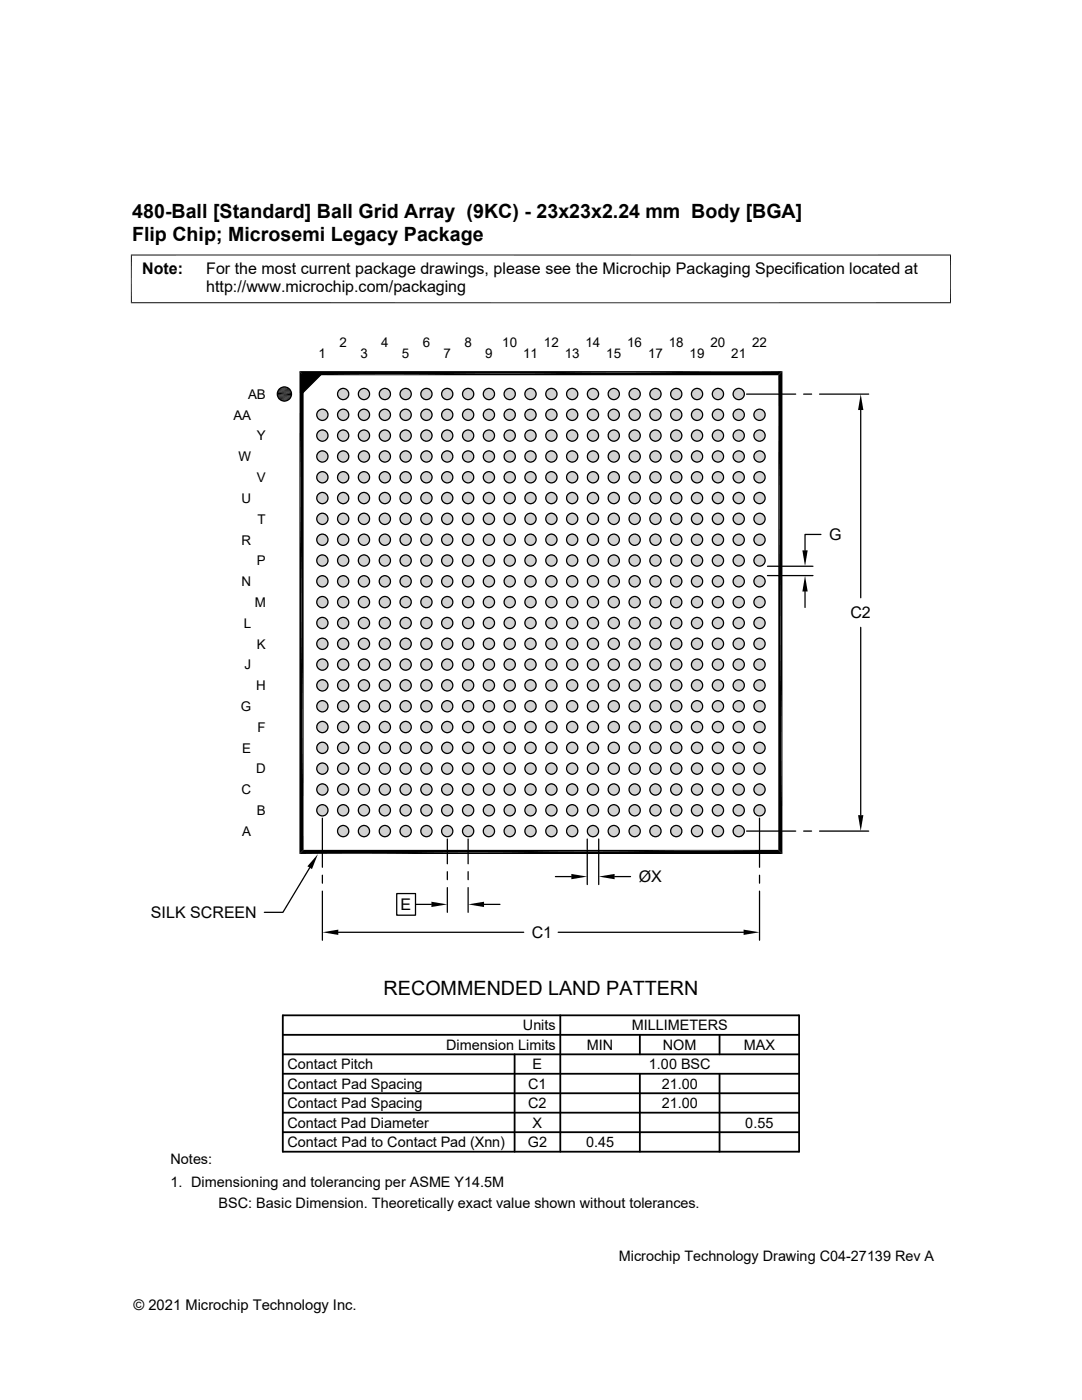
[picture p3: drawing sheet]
<svg xmlns="http://www.w3.org/2000/svg" width="216mm" height="279mm" viewBox="0 0 216 279" stroke-linecap="round" stroke-linejoin="round" font-family="sans-serif">
<defs><g id="words">
<g font-size="3.9">
<text x="26.4" y="43.5">480-Ball [Standard] Ball Grid Array (9KC) - 23x23x2.24 mm Body [BGA]</text>
<text x="26.4" y="48.1">Flip Chip; Microsemi Legacy Package</text>
<text x="76.5" y="198.5">RECOMMENDED LAND PATTERN</text>
</g>
<g font-size="3.2">
<text x="28.4" y="54.7">Note:</text>
<text x="41.1" y="58.3">http://www.microchip.com/packaging</text>
<text x="41.1" y="54.7">For the most current package drawings, please see the Microchip Packaging Specification located at</text>
<text x="165.4" y="107.8">G</text>
<text x="169.7" y="123.4">C2</text>
<text x="127.5" y="176">ØX</text>
<text x="30.1" y="183.2">SILK SCREEN</text>
<text x="79.9" y="181.6">E</text>
<text x="106.1" y="187.2">C1</text>
</g>
<g font-size="2.9">
<text x="89" y="209.5">Dimension Limits</text>
<text x="104.3" y="205.6">Units</text>
<text x="117.1" y="209.5">MIN</text>
<text x="126" y="205.6">MILLIMETERS</text>
<text x="132.3" y="209.5">NOM</text>
<text x="148.4" y="209.5">MAX</text>
<text x="57.3" y="213.4">Contact Pitch</text>
<text x="106.3" y="213.4">E</text>
<text x="129.5" y="213.4">1.00 BSC</text>
<text x="57.3" y="221.1">Contact Pad Spacing</text>
<text x="57.3" y="217.3">Contact Pad Spacing</text>
<text x="105.4" y="221.1">C2</text>
<text x="105.4" y="217.3">C1</text>
<text x="132" y="217.3">21.00</text>
<text x="132" y="221.1">21.00</text>
<text x="57.3" y="225">Contact Pad Diameter</text>
<text x="106.3" y="225">X</text>
<text x="148.7" y="225">0.55</text>
<text x="34" y="232.4">Notes:</text>
<text x="57.3" y="228.9">Contact Pad to Contact Pad (Xnn)</text>
<text x="105.3" y="228.9">G2</text>
<text x="116.9" y="228.9">0.45</text>
<text x="34" y="237">1. Dimensioning and tolerancing per ASME Y14.5M</text>
<text x="43.6" y="241">BSC: Basic Dimension. Theoretically exact value shown without tolerances.</text>
<text x="123.5" y="251.7">Microchip Technology Drawing C04-27139 Rev A</text>
<text x="26.6" y="261.3">© 2021 Microchip Technology Inc.</text>
</g>
<g font-size="2.7">
<text x="63.6" y="71.5">1</text>
<text x="67.8" y="69.2">2</text>
<text x="71.9" y="71.5">3</text>
<text x="76.1" y="69.2">4</text>
<text x="80.2" y="71.5">5</text>
<text x="84.3" y="69.2">6</text>
<text x="88.5" y="71.5">7</text>
<text x="92.7" y="69.2">8</text>
<text x="96.8" y="71.5">9</text>
<text x="100.2" y="69.2">10</text>
<text x="104.4" y="71.5">11</text>
<text x="108.5" y="69.2">12</text>
<text x="112.7" y="71.5">13</text>
<text x="116.8" y="69.2">14</text>
<text x="121" y="71.5">15</text>
<text x="125.2" y="69.2">16</text>
<text x="129.3" y="71.5">17</text>
<text x="133.5" y="69.2">18</text>
<text x="137.6" y="71.5">19</text>
<text x="141.7" y="69.2">20</text>
<text x="145.9" y="71.5">21</text>
<text x="150.1" y="69.2">22</text>
<text x="46.6" y="83.8">AA</text>
<text x="49.5" y="79.6">AB</text>
<text x="51.3" y="87.9">Y</text>
<text x="47.6" y="92.1">W</text>
<text x="48.2" y="100.4">U</text>
<text x="51.3" y="96.2">V</text>
<text x="51.4" y="104.5">T</text>
<text x="48.2" y="108.7">R</text>
<text x="51.3" y="112.8">P</text>
<text x="48.2" y="117">N</text>
<text x="48.6" y="125.3">L</text>
<text x="50.8" y="121.1">M</text>
<text x="51.3" y="129.4">K</text>
<text x="48.8" y="133.6">J</text>
<text x="51.1" y="137.7">H</text>
<text x="48" y="141.9">G</text>
<text x="51.4" y="146">F</text>
<text x="48.3" y="150.2">E</text>
<text x="51.1" y="154.3">D</text>
<text x="48.2" y="158.5">C</text>
<text x="48.3" y="166.8">A</text>
<text x="51.3" y="162.6">B</text>
</g>
</g></defs>
<g fill="#c0c0c0">
<path d="M68.3 77.5h.3z"/>
<path d="M72.5 77.5h.2z"/>
<path d="M76.6 77.5h.3z"/>
<path d="M80.8 77.5h.3z"/>
<path d="M84.9 77.5h.3z"/>
<path d="M89.1 77.5h.3z"/>
<path d="M93.2 77.5h.3z"/>
<path d="M97.4 77.5h.3z"/>
<path d="M101.5 77.5h.3z"/>
<path d="M105.7 77.5h.3z"/>
<path d="M109.9 77.5h.3z"/>
<path d="M114 77.5h.3z"/>
<path d="M118.2 77.5h.2z"/>
<path d="M122.3 77.5h.3z"/>
<path d="M126.5 77.5h.3z"/>
<path d="M130.6 77.5h.3z"/>
<path d="M134.8 77.5h.3z"/>
<path d="M138.9 77.5h.3z"/>
<path d="M143.1 77.5h.3z"/>
<path d="M147.2 77.5h.3z"/>
<path d="M147.2 77.5h.5z"/>
<path d="M143 77.5h.5z"/>
<path d="M143.1 77.5h.4z"/>
<path d="M138.9 77.5h.5z"/>
<path d="M134.7 77.5h.5z"/>
<path d="M134.8 77.5h.4z"/>
<path d="M130.5 77.5h.6z"/>
<path d="M130.6 77.5h.5z"/>
<path d="M126.4 77.5h.5z"/>
<path d="M126.5 77.5h.4z"/>
<path d="M122.2 77.5h.5z"/>
<path d="M122.3 77.5h.4z"/>
<path d="M118.1 77.5h.5z"/>
<path d="M118.2 77.5h.4z"/>
<path d="M113.9 77.5h.5z"/>
<path d="M114 77.5h.4z"/>
<path d="M109.8 77.5h.5z"/>
<path d="M109.9 77.5h.4z"/>
<path d="M105.6 77.5h.5z"/>
<path d="M105.7 77.5h.4z"/>
<path d="M101.5 77.5h.5z"/>
<path d="M97.3 77.5h.5z"/>
<path d="M97.4 77.5h.4z"/>
<path d="M93.2 77.5h.5z"/>
<path d="M89 77.5h.5z"/>
<path d="M89.1 77.5h.4z"/>
<path d="M84.9 77.5h.5z"/>
<path d="M80.7 77.5h.5z"/>
<path d="M80.8 77.5h.4z"/>
<path d="M76.5 77.5h.5z"/>
<path d="M76.6 77.5h.4z"/>
<path d="M72.4 77.5h.5z"/>
<path d="M72.5 77.5h.4z"/>
<path d="M68.2 77.5h.5z"/>
<path d="M68.3 77.5h.4z"/>
<path d="M147 77.6h.8z"/>
<path d="M147.2 77.5l.6 .1z"/>
<path d="M142.9 77.6h.7z"/>
<path d="M143 77.5l.6 .1z"/>
<path d="M138.7 77.6h.7z"/>
<path d="M138.9 77.5l.5 .1z"/>
<path d="M134.6 77.6h.7z"/>
<path d="M134.7 77.5l.6 .1z"/>
<path d="M130.4 77.6h.7z"/>
<path d="M130.5 77.5l.6 .1z"/>
<path d="M126.3 77.6h.7z"/>
<path d="M126.4 77.5l.6 .1z"/>
<path d="M122.1 77.6h.7z"/>
<path d="M122.2 77.5l.6 .1z"/>
<path d="M117.9 77.6h.8z"/>
<path d="M118.1 77.5l.6 .1z"/>
<path d="M113.8 77.6h.7z"/>
<path d="M113.9 77.5l.6 .1z"/>
<path d="M109.6 77.6h.8z"/>
<path d="M109.8 77.5l.6 .1z"/>
<path d="M105.5 77.6h.7z"/>
<path d="M105.6 77.5l.6 .1z"/>
<path d="M101.3 77.6h.8z"/>
<path d="M101.5 77.5l.6 .1z"/>
<path d="M97.2 77.6h.7z"/>
<path d="M97.3 77.5l.6 .1z"/>
<path d="M93 77.6h.8z"/>
<path d="M93.2 77.5l.6 .1z"/>
<path d="M88.9 77.6h.7z"/>
<path d="M89 77.5l.6 .1z"/>
<path d="M84.7 77.6h.7z"/>
<path d="M84.9 77.5l.5 .1z"/>
<path d="M80.6 77.6h.7z"/>
<path d="M80.7 77.5l.6 .1z"/>
<path d="M76.4 77.6h.8z"/>
<path d="M76.5 77.5l.7 .1z"/>
<path d="M72.3 77.6h.7z"/>
<path d="M72.4 77.5l.6 .1z"/>
<path d="M68.1 77.6h.7z"/>
<path d="M68.2 77.5l.6 .1z"/>
<path d="M146.9 77.6h1z"/>
<path d="M147 77.6h.9z"/>
<path d="M142.8 77.6h.9z"/>
<path d="M142.9 77.6h.8z"/>
<path d="M138.6 77.6h1z"/>
<path d="M138.7 77.6h.9z"/>
<path d="M134.5 77.6h.9z"/>
<path d="M134.6 77.6h.8z"/>
<path d="M130.3 77.6h1z"/>
<path d="M130.4 77.6h.9z"/>
<path d="M126.2 77.6h.9z"/>
<path d="M126.3 77.6h.8z"/>
<path d="M122 77.6h1z"/>
<path d="M122.1 77.6h.9z"/>
<path d="M117.9 77.6h.9z"/>
<path d="M113.7 77.6h.9z"/>
<path d="M113.8 77.6h.8z"/>
<path d="M109.6 77.6h.9z"/>
<path d="M105.4 77.6h.9z"/>
<path d="M105.5 77.6h.8z"/>
<path d="M101.2 77.6h1z"/>
<path d="M101.3 77.6h.9z"/>
<path d="M97.1 77.6h.9z"/>
<path d="M97.2 77.6h.8z"/>
<path d="M92.9 77.6h1z"/>
<path d="M93 77.6h.9z"/>
<path d="M88.8 77.6h.9z"/>
<path d="M88.9 77.6h.8z"/>
<path d="M84.6 77.6h1z"/>
<path d="M84.7 77.6h.9z"/>
<path d="M80.5 77.6h.9z"/>
<path d="M80.6 77.6h.8z"/>
<path d="M76.3 77.6h1z"/>
<path d="M76.4 77.6h.9z"/>
<path d="M72.2 77.6h.9z"/>
<path d="M72.3 77.6h.8z"/>
<path d="M68 77.6h1z"/>
<path d="M68.1 77.6h.9z"/>
<path d="M146.8 77.6h1.2z"/>
<path d="M146.9 77.6h1.1z"/>
<path d="M142.7 77.6h1.1z"/>
<path d="M142.8 77.6h1z"/>
<path d="M138.5 77.6h1.2z"/>
<path d="M138.6 77.6h1.1z"/>
<path d="M134.4 77.6h1.1z"/>
<path d="M134.5 77.6h1z"/>
<path d="M130.2 77.6h1.1z"/>
<path d="M126.1 77.6h1.1z"/>
<path d="M126.2 77.6h1z"/>
<path d="M121.9 77.6h1.1z"/>
<path d="M117.8 77.6h1.1z"/>
<path d="M117.9 77.6h1z"/>
<path d="M113.6 77.6h1.1z"/>
<path d="M113.7 77.6h1z"/>
<path d="M109.5 77.6h1.1z"/>
<path d="M109.6 77.6h1z"/>
<path d="M105.3 77.6h1.1z"/>
<path d="M105.4 77.6h1z"/>
<path d="M101.1 77.6h1.2z"/>
<path d="M101.2 77.6h1.1z"/>
<path d="M97 77.6h1.1z"/>
<path d="M97.1 77.6h1z"/>
<path d="M92.8 77.6h1.2z"/>
<path d="M92.9 77.6h1.1z"/>
<path d="M88.7 77.6h1.1z"/>
<path d="M88.8 77.6h1z"/>
<path d="M84.5 77.6h1.2z"/>
<path d="M84.6 77.6h1.1z"/>
<path d="M80.4 77.6h1.1z"/>
<path d="M80.5 77.6h1z"/>
<path d="M76.2 77.6h1.1z"/>
<path d="M72.1 77.6h1.1z"/>
<path d="M72.2 77.6h1z"/>
<path d="M67.9 77.6h1.1z"/>
<path d="M146.7 77.7h1.4z"/>
<path d="M146.8 77.6l1.3 .1z"/>
<path d="M142.6 77.7h1.3z"/>
<path d="M142.7 77.6l1.2 .1z"/>
<path d="M138.4 77.7h1.4z"/>
<path d="M138.5 77.6l1.3 .1z"/>
<path d="M134.3 77.7h1.3z"/>
<path d="M134.4 77.6l1.2 .1z"/>
<path d="M130.1 77.7h1.3z"/>
<path d="M130.2 77.6l1.2 .1z"/>
<path d="M126 77.7h1.3z"/>
<path d="M126.1 77.6l1.2 .1z"/>
<path d="M121.8 77.7h1.3z"/>
<path d="M121.9 77.6l1.2 .1z"/>
<path d="M117.7 77.7h1.3z"/>
<path d="M117.8 77.6l1.2 .1z"/>
<path d="M113.5 77.7h1.3z"/>
<path d="M113.6 77.6l1.2 .1z"/>
<path d="M109.4 77.7h1.3z"/>
<path d="M109.5 77.6l1.2 .1z"/>
<path d="M105.3 77.6l1.2 .1z"/>
<path d="M101 77.7h1.4z"/>
<path d="M101.1 77.6l1.3 .1z"/>
<path d="M96.9 77.7h1.3z"/>
<path d="M97 77.6l1.2 .1z"/>
<path d="M92.8 77.7h1.3z"/>
<path d="M92.8 77.6l1.3 .1z"/>
<path d="M88.7 77.6l1.2 .1z"/>
<path d="M84.4 77.7h1.4z"/>
<path d="M84.5 77.6l1.3 .1z"/>
<path d="M80.3 77.7h1.3z"/>
<path d="M80.4 77.6l1.2 .1z"/>
<path d="M76.1 77.7h1.3z"/>
<path d="M76.2 77.6l1.2 .1z"/>
<path d="M72 77.7h1.3z"/>
<path d="M72.1 77.6l1.2 .1z"/>
<path d="M67.8 77.7h1.4z"/>
<path d="M67.9 77.6l1.3 .1z"/>
<path d="M146.6 77.8h1.5z"/>
<path d="M146.7 77.7l1.4 .1z"/>
<path d="M142.5 77.8h1.5z"/>
<path d="M142.6 77.7l1.4 .1z"/>
<path d="M138.3 77.8h1.5z"/>
<path d="M138.4 77.7l1.4 .1z"/>
<path d="M134.2 77.8h1.5z"/>
<path d="M134.3 77.7l1.4 .1z"/>
<path d="M130 77.8h1.5z"/>
<path d="M130.1 77.7l1.4 .1z"/>
<path d="M125.9 77.8h1.5z"/>
<path d="M126 77.7l1.4 .1z"/>
<path d="M121.7 77.8h1.5z"/>
<path d="M121.8 77.7l1.4 .1z"/>
<path d="M117.6 77.8h1.5z"/>
<path d="M117.7 77.7l1.4 .1z"/>
<path d="M113.4 77.8h1.5z"/>
<path d="M113.5 77.7l1.4 .1z"/>
<path d="M109.3 77.8h1.5z"/>
<path d="M109.4 77.7l1.4 .1z"/>
<path d="M105.1 77.8h1.5z"/>
<path d="M105.2 77.7l1.4 .1z"/>
<path d="M101 77.8h1.4z"/>
<path d="M101 77.7l1.4 .1z"/>
<path d="M96.8 77.8h1.5z"/>
<path d="M96.9 77.7l1.4 .1z"/>
<path d="M92.6 77.8h1.5z"/>
<path d="M92.8 77.7l1.3 .1z"/>
<path d="M88.5 77.8h1.5z"/>
<path d="M88.6 77.7l1.4 .1z"/>
<path d="M84.3 77.8h1.5z"/>
<path d="M84.4 77.7l1.4 .1z"/>
<path d="M80.2 77.8h1.5z"/>
<path d="M80.3 77.7l1.4 .1z"/>
<path d="M76 77.8h1.5z"/>
<path d="M76.1 77.7l1.4 .1z"/>
<path d="M71.9 77.8h1.5z"/>
<path d="M72 77.7l1.4 .1z"/>
<path d="M67.7 77.8h1.5z"/>
<path d="M67.8 77.7l1.4 .1z"/>
<path d="M146.6 77.8l1.6 .1h-1.6z"/>
<path d="M146.6 77.8l1.6 .1z"/>
<path d="M142.5 77.8l1.6 .1h-1.7z"/>
<path d="M142.5 77.8l1.6 .1z"/>
<path d="M138.3 77.8l1.6 .1h-1.6z"/>
<path d="M138.3 77.8l1.6 .1z"/>
<path d="M134.2 77.8l1.6 .1h-1.7z"/>
<path d="M134.2 77.8l1.6 .1z"/>
<path d="M130 77.8l1.6 .1h-1.6z"/>
<path d="M130 77.8l1.6 .1z"/>
<path d="M125.9 77.8l1.6 .1h-1.7z"/>
<path d="M125.9 77.8l1.6 .1z"/>
<path d="M121.7 77.8l1.6 .1h-1.6z"/>
<path d="M121.7 77.8l1.6 .1z"/>
<path d="M117.6 77.8l1.5 .1h-1.6z"/>
<path d="M117.6 77.8l1.5 .1z"/>
<path d="M113.4 77.8l1.6 .1h-1.7z"/>
<path d="M113.4 77.8l1.6 .1z"/>
<path d="M109.3 77.8l1.5 .1h-1.6z"/>
<path d="M109.3 77.8l1.5 .1z"/>
<path d="M105.1 77.8l1.6 .1h-1.6z"/>
<path d="M105.1 77.8l1.6 .1z"/>
<path d="M101 77.8l1.5 .1h-1.6z"/>
<path d="M101 77.8l1.5 .1z"/>
<path d="M96.8 77.8l1.6 .1h-1.7z"/>
<path d="M96.8 77.8l1.6 .1z"/>
<path d="M92.6 77.8l1.6 .1h-1.6z"/>
<path d="M92.6 77.8l1.6 .1z"/>
<path d="M88.5 77.8l1.6 .1h-1.7z"/>
<path d="M88.5 77.8l1.6 .1z"/>
<path d="M84.3 77.8l1.6 .1h-1.6z"/>
<path d="M84.3 77.8l1.6 .1z"/>
<path d="M80.2 77.8l1.6 .1h-1.7z"/>
<path d="M80.2 77.8l1.6 .1z"/>
<path d="M76 77.8l1.6 .1h-1.6z"/>
<path d="M76 77.8l1.6 .1z"/>
<path d="M71.9 77.8l1.6 .1h-1.7z"/>
<path d="M71.9 77.8l1.6 .1z"/>
<path d="M67.7 77.8l1.6 .1h-1.6z"/>
<path d="M67.7 77.8l1.6 .1z"/>
<path d="M146.5 77.9h1.8z"/>
<path d="M146.6 77.9h1.7z"/>
<path d="M142.3 77.9h1.8z"/>
<path d="M142.4 77.9h1.7z"/>
<path d="M138.3 77.9h1.7h-1.8z"/>
<path d="M138.3 77.9h1.7z"/>
<path d="M134.1 77.9h1.7h-1.8z"/>
<path d="M134.1 77.9h1.7z"/>
<path d="M130 77.9h1.7h-1.8z"/>
<path d="M130 77.9h1.7z"/>
<path d="M125.8 77.9h1.7h-1.8z"/>
<path d="M125.8 77.9h1.7z"/>
<path d="M121.7 77.9h1.7h-1.8z"/>
<path d="M121.7 77.9h1.7z"/>
<path d="M117.5 77.9h1.7h-1.8z"/>
<path d="M117.5 77.9h1.7z"/>
<path d="M113.3 77.9h1.8h-1.8z"/>
<path d="M113.3 77.9h1.8z"/>
<path d="M109.2 77.9h1.7h-1.8z"/>
<path d="M109.2 77.9h1.7z"/>
<path d="M105.1 77.9h1.6h-1.7z"/>
<path d="M105.1 77.9h1.6z"/>
<path d="M100.9 77.9h1.7h-1.8z"/>
<path d="M100.9 77.9h1.7z"/>
<path d="M96.7 77.9h1.7h-1.8z"/>
<path d="M96.7 77.9h1.7z"/>
<path d="M92.6 77.9h1.7h-1.8z"/>
<path d="M92.6 77.9h1.7z"/>
<path d="M88.4 77.9h1.7h-1.8z"/>
<path d="M88.4 77.9h1.7z"/>
<path d="M84.3 77.9h1.7h-1.8z"/>
<path d="M84.3 77.9h1.7z"/>
<path d="M80.1 77.9h1.7h-1.7z"/>
<path d="M80.1 77.9h1.7z"/>
<path d="M76 77.9h1.7h-1.8z"/>
<path d="M76 77.9h1.7z"/>
<path d="M71.8 77.9h1.7h-1.8z"/>
<path d="M71.8 77.9h1.7z"/>
<path d="M67.7 77.9h1.7h-1.8z"/>
<path d="M67.7 77.9h1.7z"/>
<path d="M146.5 77.9l1.9 .1z"/>
<path d="M142.3 77.9l1.9 .1h-1.9z"/>
<path d="M142.3 77.9l1.9 .1z"/>
<path d="M138.2 77.9l1.9 .1h-2z"/>
<path d="M138.2 77.9l1.9 .1z"/>
<path d="M134 77.9l1.9 .1h-1.9z"/>
<path d="M134 77.9l1.9 .1z"/>
<path d="M129.9 77.9l1.8 .1z"/>
<path d="M125.7 77.9l1.9 .1h-1.9z"/>
<path d="M125.7 77.9l1.9 .1z"/>
<path d="M121.6 77.9l1.8 .1h-1.9z"/>
<path d="M121.6 77.9l1.8 .1z"/>
<path d="M117.4 77.9l1.9 .1h-1.9z"/>
<path d="M117.4 77.9l1.9 .1z"/>
<path d="M113.3 77.9l1.8 .1z"/>
<path d="M109.1 77.9l1.9 .1z"/>
<path d="M105 77.9l1.8 .1h-1.9z"/>
<path d="M105 77.9l1.8 .1z"/>
<path d="M100.8 77.9l1.9 .1h-1.9z"/>
<path d="M100.8 77.9l1.9 .1z"/>
<path d="M96.6 77.9l1.9 .1z"/>
<path d="M92.5 77.9l1.9 .1z"/>
<path d="M88.3 77.9l1.9 .1h-1.9z"/>
<path d="M88.3 77.9l1.9 .1z"/>
<path d="M84.2 77.9l1.9 .1h-2z"/>
<path d="M84.2 77.9l1.9 .1z"/>
<path d="M80.1 77.9l1.8 .1h-1.9z"/>
<path d="M80.1 77.9l1.8 .1z"/>
<path d="M75.9 77.9l1.8 .1z"/>
<path d="M71.7 77.9l1.9 .1h-1.9z"/>
<path d="M71.7 77.9l1.9 .1z"/>
<path d="M67.6 77.9l1.8 .1h-1.9z"/>
<path d="M67.6 77.9l1.8 .1z"/>
</g>
<path d="M146.4 78.1h2" fill="none" stroke="#c0c0c0" stroke-width=".2"/>
<path d="M146.5 78l1.9 .1z" fill="#c0c0c0"/>
<path d="M142.2 78.1h2.1" fill="none" stroke="#c0c0c0" stroke-width=".2"/>
<path d="M142.3 78l2 .1z" fill="#c0c0c0"/>
<path d="M138.1 78.1h2" fill="none" stroke="#c0c0c0" stroke-width=".2"/>
<path d="M138.1 78l2 .1z" fill="#c0c0c0"/>
<path d="M133.9 78.1h2.1" fill="none" stroke="#c0c0c0" stroke-width=".2"/>
<path d="M134 78l2 .1z" fill="#c0c0c0"/>
<path d="M129.8 78.1h2" fill="none" stroke="#c0c0c0" stroke-width=".2"/>
<path d="M129.8 78l2 .1z" fill="#c0c0c0"/>
<path d="M125.6 78.1h2" fill="none" stroke="#c0c0c0" stroke-width=".2"/>
<path d="M125.7 78l1.9 .1z" fill="#c0c0c0"/>
<path d="M121.5 78.1h2" fill="none" stroke="#c0c0c0" stroke-width=".2"/>
<path d="M121.5 78l2 .1z" fill="#c0c0c0"/>
<path d="M117.3 78.1h2" fill="none" stroke="#c0c0c0" stroke-width=".2"/>
<path d="M117.4 78l1.9 .1z" fill="#c0c0c0"/>
<path d="M113.2 78.1h2" fill="none" stroke="#c0c0c0" stroke-width=".2"/>
<path d="M113.2 78l2 .1z" fill="#c0c0c0"/>
<path d="M109 78.1h2" fill="none" stroke="#c0c0c0" stroke-width=".2"/>
<path d="M109.1 78l1.9 .1z" fill="#c0c0c0"/>
<path d="M104.8 78.1h2.1" fill="none" stroke="#c0c0c0" stroke-width=".2"/>
<path d="M104.9 78l2 .1z" fill="#c0c0c0"/>
<path d="M100.7 78.1h2" fill="none" stroke="#c0c0c0" stroke-width=".2"/>
<path d="M100.8 78l1.9 .1z" fill="#c0c0c0"/>
<path d="M96.5 78.1h2.1" fill="none" stroke="#c0c0c0" stroke-width=".2"/>
<path d="M96.6 78l2 .1z" fill="#c0c0c0"/>
<path d="M92.4 78.1h2" fill="none" stroke="#c0c0c0" stroke-width=".2"/>
<path d="M92.5 78l1.9 .1z" fill="#c0c0c0"/>
<path d="M88.2 78.1h2.1" fill="none" stroke="#c0c0c0" stroke-width=".2"/>
<path d="M88.3 78l2 .1z" fill="#c0c0c0"/>
<path d="M84.1 78.1h2" fill="none" stroke="#c0c0c0" stroke-width=".2"/>
<path d="M84.1 78l2 .1z" fill="#c0c0c0"/>
<path d="M79.9 78.1h2.1" fill="none" stroke="#c0c0c0" stroke-width=".2"/>
<path d="M80 78l2 .1z" fill="#c0c0c0"/>
<path d="M75.8 78.1h2" fill="none" stroke="#c0c0c0" stroke-width=".2"/>
<path d="M75.8 78l2 .1z" fill="#c0c0c0"/>
<path d="M71.6 78.1h2" fill="none" stroke="#c0c0c0" stroke-width=".2"/>
<path d="M71.7 78l1.9 .1z" fill="#c0c0c0"/>
<path d="M67.5 78.1h2" fill="none" stroke="#c0c0c0" stroke-width=".2"/>
<path d="M67.5 78l2 .1z" fill="#c0c0c0"/>
<g fill="none" stroke="#c0c0c0" stroke-width=".2">
<path d="M67.4 78.5h2.2M67.4 78.6h2.2M67.4 78.7h2.2M67.4 78.8h2.2M67.4 78.4h2.2M67.4 78.9h2.2M67.4 79h2.2M67.4 78.3h2.2M67.4 78.2h2.1M67.4 79.1h2.1M71.5 78.6h2.3M71.5 78.7h2.3"/>
<path d="M71.5 78.8h2.3M71.5 78.5h2.3M71.5 78.4h2.2M71.5 78.9h2.2M71.5 78.3h2.2M71.5 79h2.2M71.6 78.2h2.1M71.6 79.1h2.1M75.6 78.5h2.3M75.6 78.6h2.3M75.6 78.7h2.3M75.6 78.8h2.3"/>
<path d="M75.7 78.4h2.2M75.7 78.9h2.2M75.7 78.3h2.2M75.7 79h2.2M75.7 79.1h2.2M75.7 78.2h2.2M79.8 78.5h2.3M79.8 78.6h2.3M79.8 78.7h2.3M79.8 78.8h2.3M79.8 78.9h2.3M79.8 78.4h2.3"/>
<path d="M79.8 78.3h2.2M79.8 79h2.2M79.9 78.2h2.1M79.9 79.1h2.1M83.9 78.5h2.3M83.9 78.6h2.3M83.9 78.7h2.3M83.9 78.8h2.3M84 78.4h2.2M84 78.9h2.2M84 78.3h2.2M84 79h2.2"/>
<path d="M84 79.1h2.1M84 78.2h2.1M88.1 78.5h2.3M88.1 78.6h2.3M88.1 78.7h2.3M88.1 78.8h2.3M88.1 78.4h2.3M88.1 78.9h2.3M88.2 79h2.1M88.2 78.3h2.1M88.2 78.2h2.1M88.2 79.1h2.1"/>
<path d="M92.3 78.5h2.2M92.3 78.6h2.3M92.3 78.7h2.3M92.3 78.8h2.2M92.3 78.4h2.2M92.3 78.9h2.2M92.3 78.3h2.2M92.3 79h2.2M92.4 78.2h2.1M92.4 79.1h2.1M96.4 78.5h2.3M96.4 78.6h2.3"/>
<path d="M96.4 78.7h2.3M96.4 78.8h2.3M96.4 78.9h2.3M96.4 78.4h2.3M96.5 78.3h2.1M96.5 79h2.1M96.5 78.2h2.1M96.5 79.1h2.1M100.6 78.5h2.2M100.6 78.6h2.2M100.6 78.7h2.2M100.6 78.8h2.2"/>
<path d="M100.6 78.4h2.2M100.6 78.9h2.2M100.6 78.3h2.2M100.6 79h2.2M100.6 79.1h2.2M100.6 78.2h2.2M104.7 78.5h2.3M104.7 78.6h2.3M104.7 78.7h2.3M104.7 78.8h2.3M104.8 78.4h2.2M104.8 78.9h2.2"/>
<path d="M104.8 78.3h2.2M104.8 79h2.2M104.8 78.2h2.1M104.8 79.1h2.1M108.9 78.5h2.2M108.9 78.6h2.3M108.9 78.7h2.3M108.9 78.8h2.2M108.9 78.4h2.2M108.9 78.9h2.2M108.9 78.3h2.2M108.9 79h2.2"/>
<path d="M109 78.2h2.1M109 79.1h2.1M113 78.5h2.3M113 78.6h2.3M113 78.7h2.3M113 78.8h2.3M113.1 78.4h2.2M113.1 78.9h2.2M113.1 79h2.2M113.1 78.3h2.2M113.1 78.2h2.1M113.1 79.1h2.1"/>
<path d="M117.2 78.5h2.3M117.2 78.6h2.3M117.2 78.7h2.3M117.2 78.8h2.3M117.2 78.4h2.2M117.2 78.9h2.2M117.2 78.3h2.2M117.2 79h2.2M117.3 78.2h2.1M117.3 79.1h2.1M121.3 78.5h2.3M121.3 78.6h2.3"/>
<path d="M121.3 78.7h2.3M121.3 78.8h2.3M121.4 78.4h2.2M121.4 78.9h2.2M121.4 78.3h2.2M121.4 79h2.2M121.4 78.2h2.1M121.4 79.1h2.1M125.5 78.5h2.3M125.5 78.6h2.3M125.5 78.7h2.3M125.5 78.8h2.3"/>
<path d="M125.5 78.4h2.3M125.5 78.9h2.3M125.5 79h2.2M125.5 78.3h2.2M125.6 78.2h2.1M125.6 79.1h2.1M129.6 78.5h2.3M129.6 78.6h2.3M129.6 78.7h2.3M129.6 78.8h2.3M129.7 78.4h2.2M129.7 78.9h2.2"/>
<path d="M129.7 78.3h2.2M129.7 79h2.2M129.7 78.2h2.1M129.7 79.1h2.1M133.8 78.5h2.3M133.8 78.6h2.3M133.8 78.7h2.3M133.8 78.8h2.3M133.8 78.4h2.3M133.8 78.9h2.3M133.8 78.3h2.2M133.8 79h2.2"/>
<path d="M133.9 78.2h2.1M133.9 79.1h2.1M138 78.6h2.2M138 78.7h2.2M138 78.8h2.2M138 78.5h2.2M138 78.3h2.2M138 78.4h2.2M138 78.9h2.2M138 79h2.2M138 78.2h2.1M138 79.1h2.1"/>
<path d="M142.1 78.5h2.3M142.1 78.6h2.3M142.1 78.7h2.3M142.1 78.8h2.3M142.1 78.4h2.3M142.1 78.9h2.3M142.2 78.3h2.1M142.2 79h2.1M142.2 79.1h2.1M142.2 78.2h2.1M146.3 78.5h2.2M146.3 78.6h2.2"/>
<path d="M146.3 78.7h2.2M146.3 78.8h2.2M146.3 78.4h2.2M146.3 78.9h2.2M146.3 78.3h2.2M146.3 79h2.2M146.3 78.2h2.2M146.3 79.1h2.2"/>
</g>
<path d="M146.4 79.2h2z" fill="#c0c0c0"/>
<path d="M146.4 79.2h2" fill="none" stroke="#c0c0c0" stroke-width=".2"/>
<path d="M142.2 79.2h2z" fill="#c0c0c0"/>
<path d="M142.2 79.2h2.1" fill="none" stroke="#c0c0c0" stroke-width=".2"/>
<path d="M138.1 79.2h2z" fill="#c0c0c0"/>
<path d="M138.1 79.2h2" fill="none" stroke="#c0c0c0" stroke-width=".2"/>
<path d="M133.9 79.2h2z" fill="#c0c0c0"/>
<path d="M133.9 79.2h2.1" fill="none" stroke="#c0c0c0" stroke-width=".2"/>
<path d="M129.8 79.2h1.9z" fill="#c0c0c0"/>
<path d="M129.8 79.2h2" fill="none" stroke="#c0c0c0" stroke-width=".2"/>
<path d="M125.6 79.2h2z" fill="#c0c0c0"/>
<path d="M125.6 79.2h2" fill="none" stroke="#c0c0c0" stroke-width=".2"/>
<path d="M121.5 79.2h1.9z" fill="#c0c0c0"/>
<path d="M121.5 79.2h2" fill="none" stroke="#c0c0c0" stroke-width=".2"/>
<path d="M117.3 79.2h2z" fill="#c0c0c0"/>
<path d="M117.3 79.2h2" fill="none" stroke="#c0c0c0" stroke-width=".2"/>
<path d="M113.2 79.2h1.9z" fill="#c0c0c0"/>
<path d="M113.2 79.2h2" fill="none" stroke="#c0c0c0" stroke-width=".2"/>
<path d="M109 79.2h2z" fill="#c0c0c0"/>
<path d="M109 79.2h2" fill="none" stroke="#c0c0c0" stroke-width=".2"/>
<path d="M104.8 79.2h2z" fill="#c0c0c0"/>
<path d="M104.8 79.2h2.1" fill="none" stroke="#c0c0c0" stroke-width=".2"/>
<path d="M100.7 79.2h2z" fill="#c0c0c0"/>
<path d="M100.7 79.2h2" fill="none" stroke="#c0c0c0" stroke-width=".2"/>
<path d="M96.5 79.2h2z" fill="#c0c0c0"/>
<path d="M96.5 79.2h2.1" fill="none" stroke="#c0c0c0" stroke-width=".2"/>
<path d="M92.4 79.2h2z" fill="#c0c0c0"/>
<path d="M92.4 79.2h2" fill="none" stroke="#c0c0c0" stroke-width=".2"/>
<path d="M88.2 79.2h2z" fill="#c0c0c0"/>
<path d="M88.2 79.2h2.1" fill="none" stroke="#c0c0c0" stroke-width=".2"/>
<path d="M84.1 79.2h2z" fill="#c0c0c0"/>
<path d="M84.1 79.2h2" fill="none" stroke="#c0c0c0" stroke-width=".2"/>
<path d="M79.9 79.2h2z" fill="#c0c0c0"/>
<path d="M79.9 79.2h2.1" fill="none" stroke="#c0c0c0" stroke-width=".2"/>
<path d="M75.8 79.2h1.9z" fill="#c0c0c0"/>
<path d="M75.8 79.2h2" fill="none" stroke="#c0c0c0" stroke-width=".2"/>
<path d="M71.6 79.2h2z" fill="#c0c0c0"/>
<path d="M71.6 79.2h2" fill="none" stroke="#c0c0c0" stroke-width=".2"/>
<path d="M67.5 79.2h1.9z" fill="#c0c0c0"/>
<path d="M67.5 79.2h2" fill="none" stroke="#c0c0c0" stroke-width=".2"/>
<g fill="#c0c0c0">
<path d="M146.5 79.2l1.8 .1z"/>
<path d="M146.5 79.2h1.9z"/>
<path d="M142.3 79.2l1.8 .1z"/>
<path d="M142.3 79.2h1.9z"/>
<path d="M138.1 79.2l1.9 .1z"/>
<path d="M138.1 79.2h2z"/>
<path d="M134 79.2l1.8 .1z"/>
<path d="M134 79.2h1.9z"/>
<path d="M129.8 79.2l1.9 .1z"/>
<path d="M129.8 79.2h1.9z"/>
<path d="M125.7 79.2l1.8 .1z"/>
<path d="M125.7 79.2h1.9z"/>
<path d="M121.5 79.2l1.9 .1z"/>
<path d="M121.5 79.2h1.9z"/>
<path d="M117.4 79.2l1.8 .1z"/>
<path d="M117.4 79.2h1.9z"/>
<path d="M113.2 79.2l1.9 .1z"/>
<path d="M113.2 79.2h1.9z"/>
<path d="M109.1 79.2l1.8 .1z"/>
<path d="M109.1 79.2h1.9z"/>
<path d="M104.9 79.2l1.8 .1z"/>
<path d="M104.9 79.2h1.9z"/>
<path d="M100.8 79.2l1.8 .1z"/>
<path d="M100.8 79.2h1.9z"/>
<path d="M96.6 79.2l1.8 .1z"/>
<path d="M96.6 79.2h1.9z"/>
<path d="M92.5 79.2l1.8 .1z"/>
<path d="M92.5 79.2h1.9z"/>
<path d="M88.3 79.2l1.8 .1z"/>
<path d="M88.3 79.2h1.9z"/>
<path d="M84.1 79.2l1.9 .1z"/>
<path d="M84.1 79.2h2z"/>
<path d="M80 79.2l1.8 .1z"/>
<path d="M80 79.2h1.9z"/>
<path d="M75.8 79.2l1.9 .1z"/>
<path d="M75.8 79.2h1.9z"/>
<path d="M71.7 79.2l1.8 .1z"/>
<path d="M71.7 79.2h1.9z"/>
<path d="M67.5 79.2l1.9 .1z"/>
<path d="M67.5 79.2h1.9z"/>
<path d="M146.5 79.3l1.7 .1z"/>
<path d="M146.5 79.3h1.8z"/>
<path d="M142.3 79.3l1.8 .1z"/>
<path d="M142.3 79.3h1.8z"/>
<path d="M138.2 79.3l1.7 .1z"/>
<path d="M138.2 79.3h1.8z"/>
<path d="M134 79.3l1.8 .1z"/>
<path d="M134 79.3h1.8z"/>
<path d="M129.9 79.3l1.7 .1z"/>
<path d="M129.9 79.3h1.8z"/>
<path d="M125.7 79.3l1.8 .1z"/>
<path d="M125.7 79.3h1.8z"/>
<path d="M121.6 79.3l1.7 .1z"/>
<path d="M121.6 79.3h1.8z"/>
<path d="M117.4 79.3l1.7 .1z"/>
<path d="M117.4 79.3h1.8z"/>
<path d="M113.3 79.3l1.7 .1z"/>
<path d="M113.3 79.3h1.8z"/>
<path d="M109.1 79.3l1.7 .1z"/>
<path d="M109.1 79.3h1.8z"/>
<path d="M105 79.3l1.7 .1z"/>
<path d="M105 79.3h1.7z"/>
<path d="M100.8 79.3l1.7 .1z"/>
<path d="M100.8 79.3h1.8z"/>
<path d="M96.6 79.3l1.8 .1z"/>
<path d="M96.6 79.3h1.8z"/>
<path d="M92.5 79.3l1.7 .1z"/>
<path d="M92.5 79.3h1.8z"/>
<path d="M88.3 79.3l1.8 .1z"/>
<path d="M88.3 79.3h1.8z"/>
<path d="M84.2 79.3l1.7 .1z"/>
<path d="M84.2 79.3h1.8z"/>
<path d="M80.1 79.3l1.7 .1z"/>
<path d="M80.1 79.3h1.7z"/>
<path d="M75.9 79.3l1.7 .1z"/>
<path d="M75.9 79.3h1.8z"/>
<path d="M71.7 79.3l1.8 .1z"/>
<path d="M71.7 79.3h1.8z"/>
<path d="M67.6 79.3l1.7 .1z"/>
<path d="M67.6 79.3h1.8z"/>
<path d="M146.6 79.4l1.5 .1z"/>
<path d="M146.6 79.4h1.6z"/>
<path d="M142.4 79.4l1.6 .1z"/>
<path d="M142.4 79.4h1.7z"/>
<path d="M138.3 79.4l1.5 .1z"/>
<path d="M138.3 79.4h1.6z"/>
<path d="M134.1 79.4l1.6 .1z"/>
<path d="M134.1 79.4h1.7z"/>
<path d="M130 79.4l1.5 .1z"/>
<path d="M130 79.4h1.6z"/>
<path d="M125.8 79.4l1.6 .1z"/>
<path d="M125.8 79.4h1.7z"/>
<path d="M121.7 79.4l1.5 .1z"/>
<path d="M121.7 79.4h1.6z"/>
<path d="M117.5 79.4l1.6 .1z"/>
<path d="M117.5 79.4h1.6z"/>
<path d="M113.3 79.4l1.6 .1z"/>
<path d="M113.3 79.4h1.7z"/>
<path d="M109.2 79.4l1.6 .1z"/>
<path d="M109.2 79.4h1.6z"/>
<path d="M105.1 79.4l1.5 .1z"/>
<path d="M105.1 79.4h1.6z"/>
<path d="M100.9 79.4l1.5 .1z"/>
<path d="M100.9 79.4h1.6z"/>
<path d="M96.7 79.4l1.6 .1z"/>
<path d="M96.7 79.4h1.7z"/>
<path d="M92.6 79.4l1.5 .1z"/>
<path d="M92.6 79.4h1.6z"/>
<path d="M88.4 79.4l1.6 .1z"/>
<path d="M88.4 79.4h1.7z"/>
<path d="M84.3 79.4l1.5 .1z"/>
<path d="M84.3 79.4h1.6z"/>
<path d="M80.1 79.4l1.6 .1z"/>
<path d="M80.1 79.4h1.7z"/>
<path d="M76 79.4l1.5 .1z"/>
<path d="M76 79.4h1.6z"/>
<path d="M71.8 79.4l1.6 .1z"/>
<path d="M71.8 79.4h1.7z"/>
<path d="M67.7 79.4l1.5 .1z"/>
<path d="M67.7 79.4h1.6z"/>
<path d="M146.6 79.5l1.5 .1z"/>
<path d="M146.6 79.5h1.5z"/>
<path d="M142.5 79.5l1.4 .1z"/>
<path d="M142.5 79.5h1.5z"/>
<path d="M138.3 79.5l1.5 .1z"/>
<path d="M138.3 79.5h1.5z"/>
<path d="M134.2 79.5l1.4 .1z"/>
<path d="M134.2 79.5h1.5z"/>
<path d="M130 79.5l1.4 .1z"/>
<path d="M130 79.5h1.5z"/>
<path d="M125.9 79.5l1.4 .1z"/>
<path d="M125.9 79.5h1.5z"/>
<path d="M121.7 79.5l1.4 .1z"/>
<path d="M121.7 79.5h1.5z"/>
<path d="M117.6 79.5l1.4 .1z"/>
<path d="M117.6 79.5h1.5z"/>
<path d="M113.4 79.5l1.4 .1z"/>
<path d="M113.4 79.5h1.5z"/>
<path d="M109.3 79.5l1.4 .1z"/>
<path d="M109.3 79.5h1.5z"/>
<path d="M105.1 79.5l1.4 .1z"/>
<path d="M105.1 79.5h1.5z"/>
<path d="M101 79.5l1.4 .1z"/>
<path d="M101 79.5h1.4z"/>
<path d="M96.8 79.5l1.4 .1z"/>
<path d="M96.8 79.5h1.5z"/>
<path d="M92.6 79.5l1.5 .1z"/>
<path d="M92.6 79.5h1.5z"/>
<path d="M88.5 79.5l1.4 .1z"/>
<path d="M88.5 79.5h1.5z"/>
<path d="M84.3 79.5l1.5 .1z"/>
<path d="M84.3 79.5h1.5z"/>
<path d="M80.2 79.5l1.4 .1z"/>
<path d="M80.2 79.5h1.5z"/>
<path d="M76 79.5l1.4 .1z"/>
<path d="M76 79.5h1.5z"/>
<path d="M71.9 79.5l1.4 .1z"/>
<path d="M71.9 79.5h1.5z"/>
<path d="M67.7 79.5l1.5 .1z"/>
<path d="M67.7 79.5h1.5z"/>
<path d="M146.7 79.6h1.3z"/>
<path d="M146.7 79.6h1.4z"/>
<path d="M142.6 79.6h1.2z"/>
<path d="M142.6 79.6h1.3z"/>
<path d="M138.4 79.6h1.3z"/>
<path d="M138.4 79.6h1.4z"/>
<path d="M134.3 79.6h1.2z"/>
<path d="M134.3 79.6h1.3z"/>
<path d="M130.1 79.6h1.2z"/>
<path d="M130.1 79.6h1.3z"/>
<path d="M126 79.6h1.2z"/>
<path d="M126 79.6h1.3z"/>
<path d="M121.8 79.6h1.2z"/>
<path d="M121.8 79.6h1.3z"/>
<path d="M117.7 79.6h1.2z"/>
<path d="M117.7 79.6h1.3z"/>
<path d="M113.5 79.6h1.2z"/>
<path d="M113.5 79.6h1.3z"/>
<path d="M109.4 79.6h1.2z"/>
<path d="M109.4 79.6h1.3z"/>
<path d="M105.2 79.6h1.2z"/>
<path d="M105.2 79.6h1.3z"/>
<path d="M101 79.6h1.3z"/>
<path d="M101 79.6h1.4z"/>
<path d="M96.9 79.6h1.2z"/>
<path d="M96.9 79.6h1.3z"/>
<path d="M92.8 79.6h1.2z"/>
<path d="M92.8 79.6h1.3z"/>
<path d="M88.6 79.6h1.2z"/>
<path d="M88.6 79.6h1.3z"/>
<path d="M84.4 79.6h1.3z"/>
<path d="M84.4 79.6h1.4z"/>
<path d="M80.3 79.6h1.2z"/>
<path d="M80.3 79.6h1.3z"/>
<path d="M76.1 79.6h1.2z"/>
<path d="M76.1 79.6h1.3z"/>
<path d="M72 79.6h1.2z"/>
<path d="M72 79.6h1.3z"/>
<path d="M67.8 79.6h1.2z"/>
<path d="M67.8 79.6h1.4z"/>
<path d="M146.8 79.6l1.1 .1z"/>
<path d="M146.8 79.6h1.2z"/>
<path d="M142.7 79.6l1 .1z"/>
<path d="M142.7 79.6h1.1z"/>
<path d="M138.5 79.6l1.1 .1z"/>
<path d="M138.5 79.6h1.2z"/>
<path d="M134.4 79.6l1 .1z"/>
<path d="M134.4 79.6h1.1z"/>
<path d="M130.2 79.6l1.1 .1z"/>
<path d="M130.2 79.6h1.1z"/>
<path d="M126.1 79.6l1 .1z"/>
<path d="M126.1 79.6h1.1z"/>
<path d="M121.9 79.6l1.1 .1z"/>
<path d="M121.9 79.6h1.1z"/>
<path d="M117.8 79.6l1 .1z"/>
<path d="M117.8 79.6h1.1z"/>
<path d="M113.6 79.6l1 .1z"/>
<path d="M113.6 79.6h1.1z"/>
<path d="M109.5 79.6l1 .1z"/>
<path d="M109.5 79.6h1.1z"/>
<path d="M105.3 79.6l1 .1z"/>
<path d="M105.3 79.6h1.1z"/>
<path d="M101.1 79.6l1.1 .1z"/>
<path d="M101.1 79.6h1.2z"/>
<path d="M97 79.6l1 .1z"/>
<path d="M97 79.6h1.1z"/>
<path d="M92.8 79.6l1.1 .1z"/>
<path d="M88.7 79.6l1 .1z"/>
<path d="M88.7 79.6h1.1z"/>
<path d="M84.5 79.6l1.1 .1z"/>
<path d="M84.5 79.6h1.2z"/>
<path d="M80.4 79.6l1 .1z"/>
<path d="M80.4 79.6h1.1z"/>
<path d="M76.2 79.6l1.1 .1z"/>
<path d="M76.2 79.6h1.1z"/>
<path d="M72.1 79.6l1 .1z"/>
<path d="M72.1 79.6h1.1z"/>
<path d="M67.9 79.6l1.1 .1z"/>
<path d="M67.9 79.6h1.1z"/>
<path d="M146.9 79.7h.9z"/>
<path d="M146.9 79.7h1z"/>
<path d="M142.8 79.7h.8z"/>
<path d="M142.8 79.7h.9z"/>
<path d="M138.6 79.7h.8z"/>
<path d="M138.6 79.7h1z"/>
<path d="M134.5 79.7h.8z"/>
<path d="M134.5 79.7h.9z"/>
<path d="M130.3 79.7h.8z"/>
<path d="M130.3 79.7h1z"/>
<path d="M126.2 79.7h.8z"/>
<path d="M126.2 79.7h.9z"/>
<path d="M122 79.7h.8z"/>
<path d="M122 79.7h1z"/>
<path d="M117.9 79.7h.8z"/>
<path d="M117.9 79.7h.9z"/>
<path d="M113.7 79.7h.8z"/>
<path d="M113.7 79.7h.9z"/>
<path d="M109.6 79.7h.8z"/>
<path d="M109.6 79.7h.9z"/>
<path d="M105.4 79.7h.8z"/>
<path d="M105.4 79.7h.9z"/>
<path d="M101.2 79.7h.9z"/>
<path d="M101.2 79.7h1z"/>
<path d="M97.1 79.7h.8z"/>
<path d="M97.1 79.7h.9z"/>
<path d="M92.9 79.7h.9z"/>
<path d="M92.9 79.7h1z"/>
<path d="M88.8 79.7h.8z"/>
<path d="M88.8 79.7h.9z"/>
<path d="M84.6 79.7h.8z"/>
<path d="M84.6 79.7h1z"/>
<path d="M80.5 79.7h.8z"/>
<path d="M80.5 79.7h.9z"/>
<path d="M76.3 79.7h.9z"/>
<path d="M76.3 79.7h1z"/>
<path d="M72.2 79.7h.8z"/>
<path d="M72.2 79.7h.9z"/>
<path d="M68 79.7h.8z"/>
<path d="M68 79.7h1z"/>
<path d="M147 79.7h.7z"/>
<path d="M147 79.7h.8z"/>
<path d="M142.9 79.7h.6z"/>
<path d="M142.9 79.7h.7z"/>
<path d="M138.7 79.7h.7z"/>
<path d="M134.6 79.7h.6z"/>
<path d="M134.6 79.7h.7z"/>
<path d="M130.4 79.7h.7z"/>
<path d="M126.3 79.7h.6z"/>
<path d="M126.3 79.7h.7z"/>
<path d="M122.1 79.7h.6z"/>
<path d="M122.1 79.7h.7z"/>
<path d="M117.9 79.7h.7z"/>
<path d="M113.8 79.7h.6z"/>
<path d="M113.8 79.7h.7z"/>
<path d="M109.6 79.7h.7z"/>
<path d="M105.5 79.7h.6z"/>
<path d="M105.5 79.7h.7z"/>
<path d="M101.3 79.7h.7z"/>
<path d="M101.3 79.7h.8z"/>
<path d="M97.2 79.7h.6z"/>
<path d="M97.2 79.7h.7z"/>
<path d="M93 79.7h.7z"/>
<path d="M93 79.7h.8z"/>
<path d="M88.9 79.7h.6z"/>
<path d="M88.9 79.7h.7z"/>
<path d="M84.7 79.7h.7z"/>
<path d="M80.6 79.7h.6z"/>
<path d="M80.6 79.7h.7z"/>
<path d="M76.4 79.7h.6z"/>
<path d="M76.4 79.7h.8z"/>
<path d="M72.3 79.7h.6z"/>
<path d="M72.3 79.7h.7z"/>
<path d="M68.1 79.7h.6z"/>
<path d="M68.1 79.7h.7z"/>
<path d="M68.3 79.8h.3z"/>
<path d="M72.5 79.8h.2z"/>
<path d="M76.6 79.8h.3z"/>
<path d="M80.8 79.8h.3z"/>
<path d="M84.9 79.8h.3z"/>
<path d="M89.1 79.8h.3z"/>
<path d="M93.2 79.8h.3z"/>
<path d="M97.4 79.8h.3z"/>
<path d="M101.5 79.8h.3z"/>
<path d="M105.7 79.8h.3z"/>
<path d="M109.9 79.8h.3z"/>
<path d="M114 79.8h.3z"/>
<path d="M118.2 79.8h.2z"/>
<path d="M122.3 79.8h.3z"/>
<path d="M126.5 79.8h.3z"/>
<path d="M130.6 79.8h.3z"/>
<path d="M134.8 79.8h.3z"/>
<path d="M138.9 79.8h.3z"/>
<path d="M143.1 79.8h.3z"/>
<path d="M147.2 79.8h.3z"/>
<path d="M147.2 79.7l.3 .1z"/>
<path d="M147.2 79.7h.5z"/>
<path d="M143 79.7l.4 .1z"/>
<path d="M143 79.7h.5z"/>
<path d="M138.9 79.7l.3 .1z"/>
<path d="M138.9 79.7h.5z"/>
<path d="M134.7 79.7l.4 .1z"/>
<path d="M134.7 79.7h.5z"/>
<path d="M130.5 79.7l.4 .1z"/>
<path d="M130.5 79.7h.6z"/>
<path d="M126.4 79.7l.4 .1z"/>
<path d="M126.4 79.7h.5z"/>
<path d="M122.2 79.7l.4 .1z"/>
<path d="M122.2 79.7h.5z"/>
<path d="M118.1 79.7l.3 .1z"/>
<path d="M118.1 79.7h.5z"/>
<path d="M113.9 79.7l.4 .1z"/>
<path d="M113.9 79.7h.5z"/>
<path d="M109.8 79.7l.4 .1z"/>
<path d="M109.8 79.7h.5z"/>
<path d="M105.6 79.7l.4 .1z"/>
<path d="M105.6 79.7h.5z"/>
<path d="M101.5 79.7l.3 .1z"/>
<path d="M101.5 79.7h.5z"/>
<path d="M97.3 79.7l.4 .1z"/>
<path d="M97.3 79.7h.5z"/>
<path d="M93.2 79.7l.3 .1z"/>
<path d="M93.2 79.7h.5z"/>
<path d="M89 79.7l.4 .1z"/>
<path d="M89 79.7h.5z"/>
<path d="M84.9 79.7l.3 .1z"/>
<path d="M84.9 79.7h.5z"/>
<path d="M80.7 79.7l.4 .1z"/>
<path d="M80.7 79.7h.5z"/>
<path d="M76.5 79.7l.4 .1z"/>
<path d="M76.5 79.7h.5z"/>
<path d="M72.4 79.7l.3 .1z"/>
<path d="M72.4 79.7h.5z"/>
<path d="M68.2 79.7l.4 .1z"/>
<path d="M68.2 79.7h.5z"/>
<path d="M64.2 81.7h.3z"/>
<path d="M68.3 81.7h.3z"/>
<path d="M72.5 81.7h.2z"/>
<path d="M76.6 81.7h.3z"/>
<path d="M80.8 81.7h.3z"/>
<path d="M84.9 81.7h.3z"/>
<path d="M89.1 81.7h.3z"/>
<path d="M93.2 81.7h.3z"/>
<path d="M97.4 81.7h.3z"/>
<path d="M101.5 81.7h.3z"/>
<path d="M105.7 81.7h.3z"/>
<path d="M109.9 81.7h.3z"/>
<path d="M114 81.7h.3z"/>
<path d="M118.2 81.7h.2z"/>
<path d="M122.3 81.7h.3z"/>
<path d="M126.5 81.7h.3z"/>
<path d="M130.6 81.7h.3z"/>
<path d="M134.8 81.7h.3z"/>
<path d="M138.9 81.7h.3z"/>
<path d="M143.1 81.7h.3z"/>
<path d="M147.2 81.7h.3z"/>
<path d="M151.4 81.7h.3z"/>
<path d="M151.3 81.7h.5z"/>
<path d="M151.4 81.7h.4z"/>
<path d="M147.2 81.7h.5z"/>
<path d="M143 81.7h.5z"/>
<path d="M143.1 81.7h.4z"/>
<path d="M138.9 81.7h.5z"/>
<path d="M134.7 81.7h.5z"/>
<path d="M134.8 81.7h.4z"/>
<path d="M130.5 81.7h.6z"/>
<path d="M130.6 81.7h.5z"/>
<path d="M126.4 81.7h.5z"/>
<path d="M126.5 81.7h.4z"/>
<path d="M122.2 81.7h.5z"/>
<path d="M122.3 81.7h.4z"/>
<path d="M118.1 81.7h.5z"/>
<path d="M118.2 81.7h.4z"/>
<path d="M113.9 81.7h.5z"/>
<path d="M114 81.7h.4z"/>
<path d="M109.8 81.7h.5z"/>
<path d="M109.9 81.7h.4z"/>
<path d="M105.6 81.7h.5z"/>
<path d="M105.7 81.7h.4z"/>
<path d="M101.5 81.7h.5z"/>
<path d="M97.3 81.7h.5z"/>
<path d="M97.4 81.7h.4z"/>
<path d="M93.2 81.7h.5z"/>
<path d="M89 81.7h.5z"/>
<path d="M89.1 81.7h.4z"/>
<path d="M84.9 81.7h.5z"/>
<path d="M80.7 81.7h.5z"/>
<path d="M80.8 81.7h.4z"/>
<path d="M76.5 81.7h.5z"/>
<path d="M76.6 81.7h.4z"/>
<path d="M72.4 81.7h.5z"/>
<path d="M72.5 81.7h.4z"/>
<path d="M68.2 81.7h.5z"/>
<path d="M68.3 81.7h.4z"/>
<path d="M64.1 81.7h.5z"/>
<path d="M64.2 81.7h.4z"/>
<path d="M151.2 81.7h.7z"/>
<path d="M151.3 81.7h.6z"/>
<path d="M147 81.7h.8z"/>
<path d="M147.2 81.7h.6z"/>
<path d="M142.9 81.7h.7z"/>
<path d="M143 81.7h.6z"/>
<path d="M138.7 81.7h.7z"/>
<path d="M134.6 81.7h.7z"/>
<path d="M134.7 81.7h.6z"/>
<path d="M130.4 81.7h.7z"/>
<path d="M126.3 81.7h.7z"/>
<path d="M126.4 81.7h.6z"/>
<path d="M122.1 81.7h.7z"/>
<path d="M122.2 81.7h.6z"/>
<path d="M117.9 81.7h.8z"/>
<path d="M118.1 81.7h.6z"/>
<path d="M113.8 81.7h.7z"/>
<path d="M113.9 81.7h.6z"/>
<path d="M109.6 81.7h.8z"/>
<path d="M109.8 81.7h.6z"/>
<path d="M105.5 81.7h.7z"/>
<path d="M105.6 81.7h.6z"/>
<path d="M101.3 81.7h.8z"/>
<path d="M101.5 81.7h.6z"/>
<path d="M97.2 81.7h.7z"/>
<path d="M97.3 81.7h.6z"/>
<path d="M93 81.7h.8z"/>
<path d="M93.2 81.7h.6z"/>
<path d="M88.9 81.7h.7z"/>
<path d="M89 81.7h.6z"/>
<path d="M84.7 81.7h.7z"/>
<path d="M80.6 81.7h.7z"/>
<path d="M80.7 81.7h.6z"/>
<path d="M76.4 81.7h.8z"/>
<path d="M76.5 81.7h.7z"/>
<path d="M72.3 81.7h.7z"/>
<path d="M72.4 81.7h.6z"/>
<path d="M68.1 81.7h.7z"/>
<path d="M68.2 81.7h.6z"/>
<path d="M63.9 81.7h.8z"/>
<path d="M64.1 81.7h.6z"/>
<path d="M151.1 81.7h.9z"/>
<path d="M151.2 81.7h.8z"/>
<path d="M146.9 81.7h1z"/>
<path d="M147 81.7h.9z"/>
<path d="M142.8 81.7h.9z"/>
<path d="M142.9 81.7h.8z"/>
<path d="M138.6 81.7h1z"/>
<path d="M138.7 81.7h.9z"/>
<path d="M134.5 81.7h.9z"/>
<path d="M134.6 81.7h.8z"/>
<path d="M130.3 81.7h1z"/>
<path d="M130.4 81.7h.9z"/>
<path d="M126.2 81.7h.9z"/>
<path d="M126.3 81.7h.8z"/>
<path d="M122 81.7h1z"/>
<path d="M122.1 81.7h.9z"/>
<path d="M117.9 81.7h.9z"/>
<path d="M113.7 81.7h.9z"/>
<path d="M113.8 81.7h.8z"/>
<path d="M109.6 81.7h.9z"/>
<path d="M105.4 81.7h.9z"/>
<path d="M105.5 81.7h.8z"/>
<path d="M101.2 81.7h1z"/>
<path d="M101.3 81.7h.9z"/>
<path d="M97.1 81.7h.9z"/>
<path d="M97.2 81.7h.8z"/>
<path d="M92.9 81.7h1z"/>
<path d="M93 81.7h.9z"/>
<path d="M88.8 81.7h.9z"/>
<path d="M88.9 81.7h.8z"/>
<path d="M84.6 81.7h1z"/>
<path d="M84.7 81.7h.9z"/>
<path d="M80.5 81.7h.9z"/>
<path d="M80.6 81.7h.8z"/>
<path d="M76.3 81.7h1z"/>
<path d="M76.4 81.7h.9z"/>
<path d="M72.2 81.7h.9z"/>
<path d="M72.3 81.7h.8z"/>
<path d="M68 81.7h1z"/>
<path d="M68.1 81.7h.9z"/>
<path d="M63.9 81.7h.9z"/>
<path d="M151 81.8h1.1z"/>
<path d="M151.1 81.7l1 .1z"/>
<path d="M146.8 81.8h1.2z"/>
<path d="M146.9 81.7l1.1 .1z"/>
<path d="M142.7 81.8h1.1z"/>
<path d="M142.8 81.7l1 .1z"/>
<path d="M138.5 81.8h1.2z"/>
<path d="M138.6 81.7l1.1 .1z"/>
<path d="M134.4 81.8h1.1z"/>
<path d="M134.5 81.7l1 .1z"/>
<path d="M130.2 81.8h1.1z"/>
<path d="M130.3 81.7l1 .1z"/>
<path d="M126.1 81.8h1.1z"/>
<path d="M126.2 81.7l1 .1z"/>
<path d="M121.9 81.8h1.1z"/>
<path d="M122 81.7l1 .1z"/>
<path d="M117.8 81.8h1.1z"/>
<path d="M117.9 81.7l1 .1z"/>
<path d="M113.6 81.8h1.1z"/>
<path d="M113.7 81.7l1 .1z"/>
<path d="M109.5 81.8h1.1z"/>
<path d="M109.6 81.7l1 .1z"/>
<path d="M105.3 81.8h1.1z"/>
<path d="M105.4 81.7l1 .1z"/>
<path d="M101.1 81.8h1.2z"/>
<path d="M101.2 81.7l1.1 .1z"/>
<path d="M97 81.8h1.1z"/>
<path d="M97.1 81.7l1 .1z"/>
<path d="M92.8 81.8h1.2z"/>
<path d="M92.9 81.7l1.1 .1z"/>
<path d="M88.7 81.8h1.1z"/>
<path d="M88.8 81.7l1 .1z"/>
<path d="M84.5 81.8h1.2z"/>
<path d="M84.6 81.7l1.1 .1z"/>
<path d="M80.4 81.8h1.1z"/>
<path d="M80.5 81.7l1 .1z"/>
<path d="M76.2 81.8h1.1z"/>
<path d="M76.3 81.7l1 .1z"/>
<path d="M72.1 81.8h1.1z"/>
<path d="M72.2 81.7l1 .1z"/>
<path d="M67.9 81.8h1.1z"/>
<path d="M68 81.7l1 .1z"/>
<path d="M63.8 81.8h1.1z"/>
<path d="M63.9 81.7l1 .1z"/>
<path d="M150.9 81.9h1.3z"/>
<path d="M151 81.8l1.2 .1z"/>
<path d="M146.7 81.9h1.4z"/>
<path d="M146.8 81.8l1.3 .1z"/>
<path d="M142.6 81.9h1.3z"/>
<path d="M142.7 81.8l1.2 .1z"/>
<path d="M138.4 81.9h1.4z"/>
<path d="M138.5 81.8l1.3 .1z"/>
<path d="M134.3 81.9h1.3z"/>
<path d="M134.4 81.8l1.2 .1z"/>
<path d="M130.1 81.9h1.3z"/>
<path d="M130.2 81.8l1.2 .1z"/>
<path d="M126 81.9h1.3z"/>
<path d="M126.1 81.8l1.2 .1z"/>
<path d="M121.8 81.9h1.3z"/>
<path d="M121.9 81.8l1.2 .1z"/>
<path d="M117.7 81.9h1.3z"/>
<path d="M117.8 81.8l1.2 .1z"/>
<path d="M113.5 81.9h1.3z"/>
<path d="M113.6 81.8l1.2 .1z"/>
<path d="M109.4 81.9h1.3z"/>
<path d="M109.5 81.8l1.2 .1z"/>
<path d="M105.2 81.9h1.3z"/>
<path d="M105.3 81.8l1.2 .1z"/>
<path d="M101 81.9h1.4z"/>
<path d="M101.1 81.8l1.3 .1z"/>
<path d="M96.9 81.9h1.3z"/>
<path d="M97 81.8l1.2 .1z"/>
<path d="M92.8 81.9h1.3z"/>
<path d="M92.8 81.8l1.3 .1z"/>
<path d="M88.6 81.9h1.3z"/>
<path d="M88.7 81.8l1.2 .1z"/>
<path d="M84.4 81.9h1.4z"/>
<path d="M84.5 81.8l1.3 .1z"/>
<path d="M80.3 81.9h1.3z"/>
<path d="M80.4 81.8l1.2 .1z"/>
<path d="M76.1 81.9h1.3z"/>
<path d="M76.2 81.8l1.2 .1z"/>
<path d="M72 81.9h1.3z"/>
<path d="M72.1 81.8l1.2 .1z"/>
<path d="M67.8 81.9h1.4z"/>
<path d="M67.9 81.8l1.3 .1z"/>
<path d="M63.7 81.9h1.3z"/>
<path d="M63.8 81.8l1.2 .1z"/>
<path d="M150.8 81.9h1.5z"/>
<path d="M150.9 81.9h1.4z"/>
<path d="M146.6 81.9h1.5z"/>
<path d="M142.5 81.9h1.5z"/>
<path d="M142.6 81.9h1.4z"/>
<path d="M138.3 81.9h1.5z"/>
<path d="M134.2 81.9h1.5z"/>
<path d="M134.3 81.9h1.4z"/>
<path d="M130 81.9h1.5z"/>
<path d="M130.1 81.9h1.4z"/>
<path d="M125.9 81.9h1.5z"/>
<path d="M126 81.9h1.4z"/>
<path d="M121.7 81.9h1.5z"/>
<path d="M121.8 81.9h1.4z"/>
<path d="M117.6 81.9h1.5z"/>
<path d="M117.7 81.9h1.4z"/>
<path d="M113.4 81.9h1.5z"/>
<path d="M113.5 81.9h1.4z"/>
<path d="M109.3 81.9h1.5z"/>
<path d="M109.4 81.9h1.4z"/>
<path d="M105.1 81.9h1.5z"/>
<path d="M105.2 81.9h1.4z"/>
<path d="M96.8 81.9h1.5z"/>
<path d="M96.9 81.9h1.4z"/>
<path d="M92.6 81.9h1.5z"/>
<path d="M88.5 81.9h1.5z"/>
<path d="M88.6 81.9h1.4z"/>
<path d="M84.3 81.9h1.5z"/>
<path d="M80.2 81.9h1.5z"/>
<path d="M80.3 81.9h1.4z"/>
<path d="M76 81.9h1.5z"/>
<path d="M76.1 81.9h1.4z"/>
<path d="M71.9 81.9h1.5z"/>
<path d="M72 81.9h1.4z"/>
<path d="M67.7 81.9h1.5z"/>
<path d="M63.6 81.9h1.5z"/>
<path d="M63.7 81.9h1.4z"/>
<path d="M150.7 82h1.7z"/>
<path d="M150.8 81.9l1.6 .1z"/>
<path d="M146.6 81.9l1.6 .1h-1.6z"/>
<path d="M146.6 81.9l1.6 .1z"/>
<path d="M142.5 81.9l1.6 .1h-1.7z"/>
<path d="M142.5 81.9l1.6 .1z"/>
<path d="M138.3 81.9l1.6 .1h-1.6z"/>
<path d="M138.3 81.9l1.6 .1z"/>
<path d="M134.2 81.9l1.6 .1h-1.7z"/>
<path d="M134.2 81.9l1.6 .1z"/>
<path d="M130 81.9l1.6 .1h-1.6z"/>
<path d="M130 81.9l1.6 .1z"/>
<path d="M125.9 81.9l1.6 .1h-1.7z"/>
<path d="M125.9 81.9l1.6 .1z"/>
<path d="M121.7 81.9l1.6 .1h-1.6z"/>
<path d="M121.7 81.9l1.6 .1z"/>
<path d="M117.6 81.9l1.5 .1h-1.6z"/>
<path d="M117.6 81.9l1.5 .1z"/>
<path d="M113.4 81.9l1.6 .1h-1.7z"/>
<path d="M113.4 81.9l1.6 .1z"/>
<path d="M109.3 81.9l1.5 .1h-1.6z"/>
<path d="M109.3 81.9l1.5 .1z"/>
<path d="M105.1 81.9l1.6 .1h-1.6z"/>
<path d="M105.1 81.9l1.6 .1z"/>
<path d="M101 81.9l1.5 .1h-1.6z"/>
<path d="M101 81.9l1.5 .1z"/>
<path d="M96.8 81.9l1.6 .1h-1.7z"/>
<path d="M96.8 81.9l1.6 .1z"/>
<path d="M92.6 81.9l1.6 .1h-1.6z"/>
<path d="M92.6 81.9l1.6 .1z"/>
<path d="M88.5 81.9l1.6 .1h-1.7z"/>
<path d="M88.5 81.9l1.6 .1z"/>
<path d="M84.3 81.9l1.6 .1h-1.6z"/>
<path d="M84.3 81.9l1.6 .1z"/>
<path d="M80.2 81.9l1.6 .1h-1.7z"/>
<path d="M80.2 81.9l1.6 .1z"/>
<path d="M76 81.9l1.6 .1h-1.6z"/>
<path d="M76 81.9l1.6 .1z"/>
<path d="M71.9 81.9l1.6 .1h-1.7z"/>
<path d="M71.9 81.9l1.6 .1z"/>
<path d="M67.7 81.9l1.6 .1h-1.6z"/>
<path d="M67.7 81.9l1.6 .1z"/>
<path d="M63.6 81.9l1.6 .1h-1.7z"/>
<path d="M63.6 81.9l1.6 .1z"/>
<path d="M150.7 82l1.7 .1h-1.7z"/>
<path d="M150.7 82l1.7 .1z"/>
<path d="M146.5 82.1h1.8z"/>
<path d="M146.6 82l1.7 .1z"/>
<path d="M142.3 82.1h1.8z"/>
<path d="M142.4 82l1.7 .1z"/>
<path d="M138.3 82l1.7 .1h-1.8z"/>
<path d="M138.3 82l1.7 .1z"/>
<path d="M134.1 82l1.7 .1h-1.8z"/>
<path d="M134.1 82l1.7 .1z"/>
<path d="M130 82l1.7 .1h-1.8z"/>
<path d="M130 82l1.7 .1z"/>
<path d="M125.8 82l1.7 .1h-1.8z"/>
<path d="M125.8 82l1.7 .1z"/>
<path d="M121.7 82l1.7 .1h-1.8z"/>
<path d="M121.7 82l1.7 .1z"/>
<path d="M117.5 82l1.7 .1h-1.8z"/>
<path d="M117.5 82l1.7 .1z"/>
<path d="M113.3 82l1.8 .1h-1.8z"/>
<path d="M113.3 82l1.8 .1z"/>
<path d="M109.2 82l1.7 .1h-1.8z"/>
<path d="M109.2 82l1.7 .1z"/>
<path d="M105.1 82l1.6 .1h-1.7z"/>
<path d="M105.1 82l1.6 .1z"/>
<path d="M100.9 82l1.7 .1h-1.8z"/>
<path d="M100.9 82l1.7 .1z"/>
<path d="M96.7 82l1.7 .1h-1.8z"/>
<path d="M96.7 82l1.7 .1z"/>
<path d="M92.6 82l1.7 .1h-1.8z"/>
<path d="M92.6 82l1.7 .1z"/>
<path d="M88.4 82l1.7 .1h-1.8z"/>
<path d="M88.4 82l1.7 .1z"/>
<path d="M84.3 82l1.7 .1h-1.8z"/>
<path d="M84.3 82l1.7 .1z"/>
<path d="M80.1 82l1.7 .1h-1.7z"/>
<path d="M80.1 82l1.7 .1z"/>
<path d="M76 82l1.7 .1h-1.8z"/>
<path d="M76 82l1.7 .1z"/>
<path d="M71.8 82l1.7 .1h-1.8z"/>
<path d="M71.8 82l1.7 .1z"/>
<path d="M67.7 82l1.7 .1h-1.8z"/>
<path d="M67.7 82l1.7 .1z"/>
<path d="M63.5 82l1.7 .1h-1.8z"/>
<path d="M63.5 82l1.7 .1z"/>
<path d="M150.7 82.1l1.8 .1h-1.9z"/>
<path d="M150.7 82.1l1.8 .1z"/>
<path d="M146.5 82.1l1.9 .1z"/>
<path d="M142.3 82.1l1.9 .1h-1.9z"/>
<path d="M142.3 82.1l1.9 .1z"/>
<path d="M138.2 82.1l1.9 .1h-2z"/>
<path d="M138.2 82.1l1.9 .1z"/>
<path d="M134 82.1l1.9 .1h-1.9z"/>
<path d="M134 82.1l1.9 .1z"/>
<path d="M129.9 82.1l1.8 .1z"/>
<path d="M125.7 82.1l1.9 .1h-1.9z"/>
<path d="M125.7 82.1l1.9 .1z"/>
<path d="M121.6 82.1l1.8 .1h-1.9z"/>
<path d="M121.6 82.1l1.8 .1z"/>
<path d="M117.4 82.1l1.9 .1h-1.9z"/>
<path d="M117.4 82.1l1.9 .1z"/>
<path d="M113.3 82.1l1.8 .1z"/>
<path d="M109.1 82.1l1.9 .1z"/>
<path d="M105 82.1l1.8 .1h-1.9z"/>
<path d="M105 82.1l1.8 .1z"/>
<path d="M100.8 82.1l1.9 .1h-1.9z"/>
<path d="M100.8 82.1l1.9 .1z"/>
<path d="M96.6 82.1l1.9 .1z"/>
<path d="M92.5 82.1l1.9 .1z"/>
<path d="M88.3 82.1l1.9 .1h-1.9z"/>
<path d="M88.3 82.1l1.9 .1z"/>
<path d="M84.2 82.1l1.9 .1h-2z"/>
<path d="M84.2 82.1l1.9 .1z"/>
<path d="M80.1 82.1l1.8 .1h-1.9z"/>
<path d="M80.1 82.1l1.8 .1z"/>
<path d="M75.9 82.1l1.8 .1z"/>
<path d="M71.7 82.1l1.9 .1h-1.9z"/>
<path d="M71.7 82.1l1.9 .1z"/>
<path d="M67.6 82.1l1.8 .1h-1.9z"/>
<path d="M67.6 82.1l1.8 .1z"/>
<path d="M63.4 82.1l1.9 .1h-1.9z"/>
<path d="M63.4 82.1l1.9 .1z"/>
</g>
<path d="M150.5 82.2h2.1" fill="none" stroke="#c0c0c0" stroke-width=".2"/>
<path d="M150.6 82.2h1.9l.1 .1z" fill="#c0c0c0"/>
<path d="M146.4 82.2h2" fill="none" stroke="#c0c0c0" stroke-width=".2"/>
<path d="M146.5 82.2h1.9v.1z" fill="#c0c0c0"/>
<path d="M142.2 82.2h2.1" fill="none" stroke="#c0c0c0" stroke-width=".2"/>
<path d="M142.3 82.2h1.9l.1 .1z" fill="#c0c0c0"/>
<path d="M138.1 82.2h2" fill="none" stroke="#c0c0c0" stroke-width=".2"/>
<path d="M138.1 82.2h2v.1z" fill="#c0c0c0"/>
<path d="M133.9 82.2h2.1" fill="none" stroke="#c0c0c0" stroke-width=".2"/>
<path d="M134 82.2h1.9l.1 .1z" fill="#c0c0c0"/>
<path d="M129.8 82.2h2" fill="none" stroke="#c0c0c0" stroke-width=".2"/>
<path d="M129.8 82.2h1.9l.1 .1z" fill="#c0c0c0"/>
<path d="M125.6 82.2h2" fill="none" stroke="#c0c0c0" stroke-width=".2"/>
<path d="M125.7 82.2h1.9v.1z" fill="#c0c0c0"/>
<path d="M121.5 82.2h2" fill="none" stroke="#c0c0c0" stroke-width=".2"/>
<path d="M121.5 82.2h1.9l.1 .1z" fill="#c0c0c0"/>
<path d="M117.3 82.2h2" fill="none" stroke="#c0c0c0" stroke-width=".2"/>
<path d="M117.4 82.2h1.9v.1z" fill="#c0c0c0"/>
<path d="M113.2 82.2h2" fill="none" stroke="#c0c0c0" stroke-width=".2"/>
<path d="M113.2 82.2h1.9l.1 .1z" fill="#c0c0c0"/>
<path d="M109 82.2h2" fill="none" stroke="#c0c0c0" stroke-width=".2"/>
<path d="M109.1 82.2h1.9v.1z" fill="#c0c0c0"/>
<path d="M104.8 82.2h2.1" fill="none" stroke="#c0c0c0" stroke-width=".2"/>
<path d="M104.9 82.2h1.9l.1 .1z" fill="#c0c0c0"/>
<path d="M100.7 82.2h2" fill="none" stroke="#c0c0c0" stroke-width=".2"/>
<path d="M100.8 82.2h1.9v.1z" fill="#c0c0c0"/>
<path d="M96.5 82.2h2.1" fill="none" stroke="#c0c0c0" stroke-width=".2"/>
<path d="M96.6 82.2h1.9l.1 .1z" fill="#c0c0c0"/>
<path d="M92.4 82.2h2" fill="none" stroke="#c0c0c0" stroke-width=".2"/>
<path d="M92.5 82.2h1.9v.1z" fill="#c0c0c0"/>
<path d="M88.2 82.2h2.1" fill="none" stroke="#c0c0c0" stroke-width=".2"/>
<path d="M88.3 82.2h1.9l.1 .1z" fill="#c0c0c0"/>
<path d="M84.1 82.2h2" fill="none" stroke="#c0c0c0" stroke-width=".2"/>
<path d="M84.1 82.2h2v.1z" fill="#c0c0c0"/>
<path d="M79.9 82.2h2.1" fill="none" stroke="#c0c0c0" stroke-width=".2"/>
<path d="M80 82.2h1.9l.1 .1z" fill="#c0c0c0"/>
<path d="M75.8 82.2h2" fill="none" stroke="#c0c0c0" stroke-width=".2"/>
<path d="M75.8 82.2h1.9l.1 .1z" fill="#c0c0c0"/>
<path d="M71.6 82.2h2" fill="none" stroke="#c0c0c0" stroke-width=".2"/>
<path d="M71.7 82.2h1.9v.1z" fill="#c0c0c0"/>
<path d="M67.5 82.2h2" fill="none" stroke="#c0c0c0" stroke-width=".2"/>
<path d="M67.5 82.2h1.9l.1 .1z" fill="#c0c0c0"/>
<path d="M63.3 82.2h2" fill="none" stroke="#c0c0c0" stroke-width=".2"/>
<path d="M63.4 82.2h1.9v.1z" fill="#c0c0c0"/>
<g fill="none" stroke="#c0c0c0" stroke-width=".2">
<path d="M63.2 82.6h2.3M63.2 82.7h2.3M63.2 82.8h2.3M63.2 82.9h2.3M63.2 82.5h2.2M63.2 83h2.2M63.2 82.4h2.2M63.2 83.2h2.2M63.3 83.3h2.1M63.3 82.3h2.1M67.4 82.6h2.2M67.4 82.7h2.2"/>
<path d="M67.4 82.8h2.2M67.4 82.9h2.2M67.4 82.5h2.2M67.4 83h2.2M67.4 83.2h2.2M67.4 82.4h2.2M67.4 82.3h2.1M67.4 83.3h2.1M71.5 82.7h2.3M71.5 82.8h2.3M71.5 82.9h2.3M71.5 82.6h2.3"/>
<path d="M71.5 82.5h2.2M71.5 83h2.2M71.5 82.4h2.2M71.5 83.2h2.2M71.6 82.3h2.1M71.6 83.3h2.1M75.6 82.6h2.3M75.6 82.7h2.3M75.6 82.8h2.3M75.6 82.9h2.3M75.7 82.5h2.2M75.7 83h2.2"/>
<path d="M75.7 82.4h2.2M75.7 83.2h2.2M75.7 83.3h2.2M75.7 82.3h2.2M79.8 82.6h2.3M79.8 82.7h2.3M79.8 82.8h2.3M79.8 82.9h2.3M79.8 83h2.3M79.8 82.5h2.3M79.8 82.4h2.2M79.8 83.2h2.2"/>
<path d="M79.9 82.3h2.1M79.9 83.3h2.1M83.9 82.6h2.3M83.9 82.7h2.3M83.9 82.8h2.3M83.9 82.9h2.3M84 82.5h2.2M84 83h2.2M84 82.4h2.2M84 83.2h2.2M84 83.3h2.1M84 82.3h2.1"/>
<path d="M88.1 82.6h2.3M88.1 82.7h2.3M88.1 82.8h2.3M88.1 82.9h2.3M88.1 82.5h2.3M88.1 83h2.3M88.2 83.2h2.1M88.2 82.4h2.1M88.2 82.3h2.1M88.2 83.3h2.1M92.3 82.6h2.2M92.3 82.7h2.3"/>
<path d="M92.3 82.8h2.3M92.3 82.9h2.2M92.3 82.5h2.2M92.3 83h2.2M92.3 82.4h2.2M92.3 83.2h2.2M92.4 82.3h2.1M92.4 83.3h2.1M96.4 82.6h2.3M96.4 82.7h2.3M96.4 82.8h2.3M96.4 82.9h2.3"/>
<path d="M96.4 83h2.3M96.4 82.5h2.3M96.5 82.4h2.1M96.5 83.2h2.1M96.5 82.3h2.1M96.5 83.3h2.1M100.6 82.6h2.2M100.6 82.7h2.2M100.6 82.8h2.2M100.6 82.9h2.2M100.6 82.5h2.2M100.6 83h2.2"/>
<path d="M100.6 82.4h2.2M100.6 83.2h2.2M100.6 83.3h2.2M100.6 82.3h2.2M104.7 82.6h2.3M104.7 82.7h2.3M104.7 82.8h2.3M104.7 82.9h2.3M104.8 82.5h2.2M104.8 83h2.2M104.8 82.4h2.2M104.8 83.2h2.2"/>
<path d="M104.8 82.3h2.1M104.8 83.3h2.1M108.9 82.6h2.2M108.9 82.7h2.3M108.9 82.8h2.3M108.9 82.9h2.2M108.9 82.5h2.2M108.9 83h2.2M108.9 82.4h2.2M108.9 83.2h2.2M109 82.3h2.1M109 83.3h2.1"/>
<path d="M113 82.6h2.3M113 82.7h2.3M113 82.8h2.3M113 82.9h2.3M113.1 82.5h2.2M113.1 83h2.2M113.1 83.2h2.2M113.1 82.4h2.2M113.1 82.3h2.1M113.1 83.3h2.1M117.2 82.6h2.3M117.2 82.7h2.3"/>
<path d="M117.2 82.8h2.3M117.2 82.9h2.3M117.2 82.5h2.2M117.2 83h2.2M117.2 82.4h2.2M117.2 83.2h2.2M117.3 82.3h2.1M117.3 83.3h2.1M121.3 82.6h2.3M121.3 82.7h2.3M121.3 82.8h2.3M121.3 82.9h2.3"/>
<path d="M121.4 82.5h2.2M121.4 83h2.2M121.4 82.4h2.2M121.4 83.2h2.2M121.4 82.3h2.1M121.4 83.3h2.1M125.5 82.6h2.3M125.5 82.7h2.3M125.5 82.8h2.3M125.5 82.9h2.3M125.5 82.5h2.3M125.5 83h2.3"/>
<path d="M125.5 83.2h2.2M125.5 82.4h2.2M125.6 82.3h2.1M125.6 83.3h2.1M129.6 82.6h2.3M129.6 82.7h2.3M129.6 82.8h2.3M129.6 82.9h2.3M129.7 82.5h2.2M129.7 83h2.2M129.7 82.4h2.2M129.7 83.2h2.2"/>
<path d="M129.7 82.3h2.1M129.7 83.3h2.1M133.8 82.6h2.3M133.8 82.7h2.3M133.8 82.8h2.3M133.8 82.9h2.3M133.8 82.5h2.3M133.8 83h2.3M133.8 82.4h2.2M133.8 83.2h2.2M133.9 82.3h2.1M133.9 83.3h2.1"/>
<path d="M138 82.7h2.2M138 82.8h2.2M138 82.9h2.2M138 82.6h2.2M138 82.4h2.2M138 82.5h2.2M138 83h2.2M138 83.2h2.2M138 82.3h2.1M138 83.3h2.1M142.1 82.6h2.3M142.1 82.7h2.3"/>
<path d="M142.1 82.8h2.3M142.1 82.9h2.3M142.1 82.5h2.3M142.1 83h2.3M142.2 82.4h2.1M142.2 83.2h2.1M142.2 83.3h2.1M142.2 82.3h2.1M146.3 82.6h2.2M146.3 82.7h2.2M146.3 82.8h2.2M146.3 82.9h2.2"/>
<path d="M146.3 82.5h2.2M146.3 83h2.2M146.3 82.4h2.2M146.3 83.2h2.2M146.3 82.3h2.2M146.3 83.3h2.2M150.4 82.7h2.3M150.4 82.8h2.3M150.4 82.9h2.3M150.4 82.6h2.3M150.4 82.5h2.3M150.4 83h2.3"/>
<path d="M150.5 82.4h2.1M150.5 83.2h2.1M150.5 82.3h2.1M150.5 83.3h2.1"/>
</g>
<path d="M150.5 83.3l2 .1z" fill="#c0c0c0"/>
<path d="M150.5 83.4h2.1" fill="none" stroke="#c0c0c0" stroke-width=".2"/>
<path d="M146.4 83.3l2 .1z" fill="#c0c0c0"/>
<path d="M146.4 83.4h2" fill="none" stroke="#c0c0c0" stroke-width=".2"/>
<path d="M142.2 83.3l2 .1z" fill="#c0c0c0"/>
<path d="M142.2 83.4h2.1" fill="none" stroke="#c0c0c0" stroke-width=".2"/>
<path d="M138.1 83.3l2 .1z" fill="#c0c0c0"/>
<path d="M138.1 83.4h2" fill="none" stroke="#c0c0c0" stroke-width=".2"/>
<path d="M133.9 83.3l2 .1z" fill="#c0c0c0"/>
<path d="M133.9 83.4h2.1" fill="none" stroke="#c0c0c0" stroke-width=".2"/>
<path d="M129.8 83.3l1.9 .1z" fill="#c0c0c0"/>
<path d="M129.8 83.4h2" fill="none" stroke="#c0c0c0" stroke-width=".2"/>
<path d="M125.6 83.3l2 .1z" fill="#c0c0c0"/>
<path d="M125.6 83.4h2" fill="none" stroke="#c0c0c0" stroke-width=".2"/>
<path d="M121.5 83.3l1.9 .1z" fill="#c0c0c0"/>
<path d="M121.5 83.4h2" fill="none" stroke="#c0c0c0" stroke-width=".2"/>
<path d="M117.3 83.3l2 .1z" fill="#c0c0c0"/>
<path d="M117.3 83.4h2" fill="none" stroke="#c0c0c0" stroke-width=".2"/>
<path d="M113.2 83.3l1.9 .1z" fill="#c0c0c0"/>
<path d="M113.2 83.4h2" fill="none" stroke="#c0c0c0" stroke-width=".2"/>
<path d="M109 83.3l2 .1z" fill="#c0c0c0"/>
<path d="M109 83.4h2" fill="none" stroke="#c0c0c0" stroke-width=".2"/>
<path d="M104.8 83.3l2 .1z" fill="#c0c0c0"/>
<path d="M104.8 83.4h2.1" fill="none" stroke="#c0c0c0" stroke-width=".2"/>
<path d="M100.7 83.3l2 .1z" fill="#c0c0c0"/>
<path d="M100.7 83.4h2" fill="none" stroke="#c0c0c0" stroke-width=".2"/>
<path d="M96.5 83.3l2 .1z" fill="#c0c0c0"/>
<path d="M96.5 83.4h2.1" fill="none" stroke="#c0c0c0" stroke-width=".2"/>
<path d="M92.4 83.3l2 .1z" fill="#c0c0c0"/>
<path d="M92.4 83.4h2" fill="none" stroke="#c0c0c0" stroke-width=".2"/>
<path d="M88.2 83.3l2 .1z" fill="#c0c0c0"/>
<path d="M88.2 83.4h2.1" fill="none" stroke="#c0c0c0" stroke-width=".2"/>
<path d="M84.1 83.3l2 .1z" fill="#c0c0c0"/>
<path d="M84.1 83.4h2" fill="none" stroke="#c0c0c0" stroke-width=".2"/>
<path d="M79.9 83.3l2 .1z" fill="#c0c0c0"/>
<path d="M79.9 83.4h2.1" fill="none" stroke="#c0c0c0" stroke-width=".2"/>
<path d="M75.8 83.3l1.9 .1z" fill="#c0c0c0"/>
<path d="M75.8 83.4h2" fill="none" stroke="#c0c0c0" stroke-width=".2"/>
<path d="M71.6 83.3l2 .1z" fill="#c0c0c0"/>
<path d="M71.6 83.4h2" fill="none" stroke="#c0c0c0" stroke-width=".2"/>
<path d="M67.5 83.3l1.9 .1z" fill="#c0c0c0"/>
<path d="M67.5 83.4h2" fill="none" stroke="#c0c0c0" stroke-width=".2"/>
<path d="M63.3 83.3l2 .1z" fill="#c0c0c0"/>
<path d="M63.3 83.4h2" fill="none" stroke="#c0c0c0" stroke-width=".2"/>
<g fill="#c0c0c0">
<path d="M150.6 83.4l1.8 .1h-1.7z"/>
<path d="M150.6 83.4h1.9l-.1 .1z"/>
<path d="M146.5 83.4l1.8 .1h-1.8z"/>
<path d="M146.5 83.4h1.9l-.1 .1z"/>
<path d="M142.3 83.4l1.8 .1h-1.8z"/>
<path d="M142.3 83.4h1.9l-.1 .1z"/>
<path d="M138.1 83.4l1.9 .1h-1.8z"/>
<path d="M138.1 83.4h2l-.1 .1z"/>
<path d="M134 83.4l1.8 .1h-1.8z"/>
<path d="M134 83.4h1.9l-.1 .1z"/>
<path d="M129.8 83.4l1.9 .1h-1.8z"/>
<path d="M129.8 83.4h1.9v.1z"/>
<path d="M125.7 83.4l1.8 .1h-1.8z"/>
<path d="M125.7 83.4h1.9l-.1 .1z"/>
<path d="M121.5 83.4l1.9 .1h-1.8z"/>
<path d="M121.5 83.4h1.9v.1z"/>
<path d="M117.4 83.4l1.8 .1h-1.8z"/>
<path d="M117.4 83.4h1.9l-.1 .1z"/>
<path d="M113.2 83.4l1.9 .1h-1.8z"/>
<path d="M113.2 83.4h1.9v.1z"/>
<path d="M109.1 83.4l1.8 .1h-1.8z"/>
<path d="M109.1 83.4h1.9l-.1 .1z"/>
<path d="M104.9 83.4l1.8 .1h-1.7z"/>
<path d="M104.9 83.4h1.9l-.1 .1z"/>
<path d="M100.8 83.4l1.8 .1h-1.8z"/>
<path d="M100.8 83.4h1.9l-.1 .1z"/>
<path d="M96.6 83.4l1.8 .1h-1.8z"/>
<path d="M96.6 83.4h1.9l-.1 .1z"/>
<path d="M92.5 83.4l1.8 .1h-1.8z"/>
<path d="M92.5 83.4h1.9l-.1 .1z"/>
<path d="M88.3 83.4l1.8 .1h-1.8z"/>
<path d="M88.3 83.4h1.9l-.1 .1z"/>
<path d="M84.1 83.4l1.9 .1h-1.8z"/>
<path d="M84.1 83.4h2l-.1 .1z"/>
<path d="M80 83.4l1.8 .1h-1.7z"/>
<path d="M80 83.4h1.9l-.1 .1z"/>
<path d="M75.8 83.4l1.9 .1h-1.8z"/>
<path d="M75.8 83.4h1.9v.1z"/>
<path d="M71.7 83.4l1.8 .1h-1.8z"/>
<path d="M71.7 83.4h1.9l-.1 .1z"/>
<path d="M67.5 83.4l1.9 .1h-1.8z"/>
<path d="M67.5 83.4h1.9v.1z"/>
<path d="M63.4 83.4l1.8 .1h-1.8z"/>
<path d="M63.4 83.4h1.9l-.1 .1z"/>
<path d="M150.7 83.5l1.7 .1z"/>
<path d="M150.7 83.5h1.7z"/>
<path d="M146.5 83.5l1.7 .1z"/>
<path d="M146.5 83.5h1.8z"/>
<path d="M142.3 83.5l1.8 .1z"/>
<path d="M142.3 83.5h1.8z"/>
<path d="M138.2 83.5l1.7 .1z"/>
<path d="M138.2 83.5h1.8z"/>
<path d="M134 83.5l1.8 .1z"/>
<path d="M134 83.5h1.8z"/>
<path d="M129.9 83.5l1.7 .1z"/>
<path d="M129.9 83.5h1.8z"/>
<path d="M125.7 83.5l1.8 .1z"/>
<path d="M125.7 83.5h1.8z"/>
<path d="M121.6 83.5l1.7 .1z"/>
<path d="M121.6 83.5h1.8z"/>
<path d="M117.4 83.5l1.7 .1z"/>
<path d="M117.4 83.5h1.8z"/>
<path d="M113.3 83.5l1.7 .1z"/>
<path d="M113.3 83.5h1.8z"/>
<path d="M109.1 83.5l1.7 .1z"/>
<path d="M109.1 83.5h1.8z"/>
<path d="M105 83.5l1.7 .1z"/>
<path d="M105 83.5h1.7z"/>
<path d="M100.8 83.5l1.7 .1z"/>
<path d="M100.8 83.5h1.8z"/>
<path d="M96.6 83.5l1.8 .1z"/>
<path d="M96.6 83.5h1.8z"/>
<path d="M92.5 83.5l1.7 .1z"/>
<path d="M92.5 83.5h1.8z"/>
<path d="M88.3 83.5l1.8 .1z"/>
<path d="M88.3 83.5h1.8z"/>
<path d="M84.2 83.5l1.7 .1z"/>
<path d="M84.2 83.5h1.8z"/>
<path d="M80.1 83.5l1.7 .1z"/>
<path d="M80.1 83.5h1.7z"/>
<path d="M75.9 83.5l1.7 .1z"/>
<path d="M75.9 83.5h1.8z"/>
<path d="M71.7 83.5l1.8 .1z"/>
<path d="M71.7 83.5h1.8z"/>
<path d="M67.6 83.5l1.7 .1z"/>
<path d="M67.6 83.5h1.8z"/>
<path d="M63.4 83.5l1.8 .1z"/>
<path d="M63.4 83.5h1.8z"/>
<path d="M150.7 83.6l1.6 .1z"/>
<path d="M150.7 83.6h1.7z"/>
<path d="M146.6 83.6l1.5 .1z"/>
<path d="M146.6 83.6h1.6z"/>
<path d="M142.4 83.6l1.6 .1z"/>
<path d="M142.4 83.6h1.7z"/>
<path d="M138.3 83.6l1.5 .1z"/>
<path d="M138.3 83.6h1.6z"/>
<path d="M134.1 83.6l1.6 .1z"/>
<path d="M134.1 83.6h1.7z"/>
<path d="M130 83.6l1.5 .1z"/>
<path d="M130 83.6h1.6z"/>
<path d="M125.8 83.6l1.6 .1z"/>
<path d="M125.8 83.6h1.7z"/>
<path d="M121.7 83.6l1.5 .1z"/>
<path d="M121.7 83.6h1.6z"/>
<path d="M117.5 83.6l1.6 .1z"/>
<path d="M117.5 83.6h1.6z"/>
<path d="M113.3 83.6l1.6 .1z"/>
<path d="M113.3 83.6h1.7z"/>
<path d="M109.2 83.6l1.6 .1z"/>
<path d="M109.2 83.6h1.6z"/>
<path d="M105.1 83.6l1.5 .1z"/>
<path d="M105.1 83.6h1.6z"/>
<path d="M100.9 83.6l1.5 .1z"/>
<path d="M100.9 83.6h1.6z"/>
<path d="M96.7 83.6l1.6 .1z"/>
<path d="M96.7 83.6h1.7z"/>
<path d="M92.6 83.6l1.5 .1z"/>
<path d="M92.6 83.6h1.6z"/>
<path d="M88.4 83.6l1.6 .1z"/>
<path d="M88.4 83.6h1.7z"/>
<path d="M84.3 83.6l1.5 .1z"/>
<path d="M84.3 83.6h1.6z"/>
<path d="M80.1 83.6l1.6 .1z"/>
<path d="M80.1 83.6h1.7z"/>
<path d="M76 83.6l1.5 .1z"/>
<path d="M76 83.6h1.6z"/>
<path d="M71.8 83.6l1.6 .1z"/>
<path d="M71.8 83.6h1.7z"/>
<path d="M67.7 83.6l1.5 .1z"/>
<path d="M67.7 83.6h1.6z"/>
<path d="M63.5 83.6l1.6 .1z"/>
<path d="M63.5 83.6h1.7z"/>
<path d="M150.8 83.7h1.4z"/>
<path d="M150.8 83.7h1.5z"/>
<path d="M146.6 83.7h1.5z"/>
<path d="M142.5 83.7h1.4z"/>
<path d="M142.5 83.7h1.5z"/>
<path d="M138.3 83.7h1.5z"/>
<path d="M134.2 83.7h1.4z"/>
<path d="M134.2 83.7h1.5z"/>
<path d="M130 83.7h1.4z"/>
<path d="M130 83.7h1.5z"/>
<path d="M125.9 83.7h1.4z"/>
<path d="M125.9 83.7h1.5z"/>
<path d="M121.7 83.7h1.4z"/>
<path d="M121.7 83.7h1.5z"/>
<path d="M117.6 83.7h1.4z"/>
<path d="M117.6 83.7h1.5z"/>
<path d="M113.4 83.7h1.4z"/>
<path d="M113.4 83.7h1.5z"/>
<path d="M109.3 83.7h1.4z"/>
<path d="M109.3 83.7h1.5z"/>
<path d="M105.1 83.7h1.4z"/>
<path d="M105.1 83.7h1.5z"/>
<path d="M101 83.7h1.4z"/>
<path d="M96.8 83.7h1.4z"/>
<path d="M96.8 83.7h1.5z"/>
<path d="M92.6 83.7h1.5z"/>
<path d="M88.5 83.7h1.4z"/>
<path d="M88.5 83.7h1.5z"/>
<path d="M84.3 83.7h1.5z"/>
<path d="M80.2 83.7h1.4z"/>
<path d="M80.2 83.7h1.5z"/>
<path d="M76 83.7h1.4z"/>
<path d="M76 83.7h1.5z"/>
<path d="M71.9 83.7h1.4z"/>
<path d="M71.9 83.7h1.5z"/>
<path d="M67.7 83.7h1.5z"/>
<path d="M63.6 83.7h1.4z"/>
<path d="M63.6 83.7h1.5z"/>
<path d="M150.9 83.7l1.2 .1z"/>
<path d="M150.9 83.7h1.3z"/>
<path d="M146.7 83.7l1.3 .1z"/>
<path d="M146.7 83.7h1.4z"/>
<path d="M142.6 83.7l1.2 .1z"/>
<path d="M142.6 83.7h1.3z"/>
<path d="M138.4 83.7l1.3 .1z"/>
<path d="M138.4 83.7h1.4z"/>
<path d="M134.3 83.7l1.2 .1z"/>
<path d="M134.3 83.7h1.3z"/>
<path d="M130.1 83.7l1.2 .1z"/>
<path d="M130.1 83.7h1.3z"/>
<path d="M126 83.7l1.2 .1z"/>
<path d="M126 83.7h1.3z"/>
<path d="M121.8 83.7l1.2 .1z"/>
<path d="M121.8 83.7h1.3z"/>
<path d="M117.7 83.7l1.2 .1z"/>
<path d="M117.7 83.7h1.3z"/>
<path d="M113.5 83.7l1.2 .1z"/>
<path d="M113.5 83.7h1.3z"/>
<path d="M109.4 83.7l1.2 .1z"/>
<path d="M109.4 83.7h1.3z"/>
<path d="M105.2 83.7l1.2 .1z"/>
<path d="M105.2 83.7h1.3z"/>
<path d="M101 83.7l1.3 .1z"/>
<path d="M96.9 83.7l1.2 .1z"/>
<path d="M96.9 83.7h1.3z"/>
<path d="M92.8 83.7l1.2 .1z"/>
<path d="M92.8 83.7h1.3z"/>
<path d="M88.6 83.7l1.2 .1z"/>
<path d="M88.6 83.7h1.3z"/>
<path d="M84.4 83.7l1.3 .1z"/>
<path d="M84.4 83.7h1.4z"/>
<path d="M80.3 83.7l1.2 .1z"/>
<path d="M80.3 83.7h1.3z"/>
<path d="M76.1 83.7l1.2 .1z"/>
<path d="M76.1 83.7h1.3z"/>
<path d="M72 83.7l1.2 .1z"/>
<path d="M72 83.7h1.3z"/>
<path d="M67.8 83.7l1.2 .1z"/>
<path d="M67.8 83.7h1.4z"/>
<path d="M63.7 83.7l1.2 .1z"/>
<path d="M63.7 83.7h1.3z"/>
<path d="M151 83.8h1z"/>
<path d="M151 83.8h1.1z"/>
<path d="M146.8 83.8h1.1z"/>
<path d="M146.8 83.8h1.2z"/>
<path d="M142.7 83.8h1z"/>
<path d="M142.7 83.8h1.1z"/>
<path d="M138.5 83.8h1.1z"/>
<path d="M138.5 83.8h1.2z"/>
<path d="M134.4 83.8h1z"/>
<path d="M134.4 83.8h1.1z"/>
<path d="M130.2 83.8h1.1z"/>
<path d="M126.1 83.8h1z"/>
<path d="M126.1 83.8h1.1z"/>
<path d="M121.9 83.8h1.1z"/>
<path d="M117.8 83.8h1z"/>
<path d="M117.8 83.8h1.1z"/>
<path d="M113.6 83.8h1z"/>
<path d="M113.6 83.8h1.1z"/>
<path d="M109.5 83.8h1z"/>
<path d="M109.5 83.8h1.1z"/>
<path d="M105.3 83.8h1z"/>
<path d="M105.3 83.8h1.1z"/>
<path d="M101.1 83.8h1.1z"/>
<path d="M101.1 83.8h1.2z"/>
<path d="M97 83.8h1z"/>
<path d="M97 83.8h1.1z"/>
<path d="M92.8 83.8h1.1z"/>
<path d="M92.8 83.8h1.2z"/>
<path d="M88.7 83.8h1z"/>
<path d="M88.7 83.8h1.1z"/>
<path d="M84.5 83.8h1.1z"/>
<path d="M84.5 83.8h1.2z"/>
<path d="M80.4 83.8h1z"/>
<path d="M80.4 83.8h1.1z"/>
<path d="M76.2 83.8h1.1z"/>
<path d="M72.1 83.8h1z"/>
<path d="M72.1 83.8h1.1z"/>
<path d="M67.9 83.8h1.1z"/>
<path d="M63.8 83.8h1z"/>
<path d="M63.8 83.8h1.1z"/>
<path d="M151.1 83.8l.8 .1z"/>
<path d="M151.1 83.8h.9z"/>
<path d="M146.9 83.8l.9 .1z"/>
<path d="M146.9 83.8h1z"/>
<path d="M142.8 83.8l.8 .1z"/>
<path d="M142.8 83.8h.9z"/>
<path d="M138.6 83.8l.8 .1z"/>
<path d="M138.6 83.8h1z"/>
<path d="M134.5 83.8l.8 .1z"/>
<path d="M134.5 83.8h.9z"/>
<path d="M130.3 83.8l.8 .1z"/>
<path d="M130.3 83.8h1z"/>
<path d="M126.2 83.8l.8 .1z"/>
<path d="M126.2 83.8h.9z"/>
<path d="M122 83.8l.8 .1z"/>
<path d="M122 83.8h1z"/>
<path d="M117.9 83.8l.8 .1z"/>
<path d="M117.9 83.8h.9z"/>
<path d="M113.7 83.8l.8 .1z"/>
<path d="M113.7 83.8h.9z"/>
<path d="M109.6 83.8l.8 .1z"/>
<path d="M109.6 83.8h.9z"/>
<path d="M105.4 83.8l.8 .1z"/>
<path d="M105.4 83.8h.9z"/>
<path d="M101.2 83.8l.9 .1z"/>
<path d="M101.2 83.8h1z"/>
<path d="M97.1 83.8l.8 .1z"/>
<path d="M97.1 83.8h.9z"/>
<path d="M92.9 83.8l.9 .1z"/>
<path d="M92.9 83.8h1z"/>
<path d="M88.8 83.8l.8 .1z"/>
<path d="M88.8 83.8h.9z"/>
<path d="M84.6 83.8l.8 .1z"/>
<path d="M84.6 83.8h1z"/>
<path d="M80.5 83.8l.8 .1z"/>
<path d="M80.5 83.8h.9z"/>
<path d="M76.3 83.8l.9 .1z"/>
<path d="M76.3 83.8h1z"/>
<path d="M72.2 83.8l.8 .1z"/>
<path d="M72.2 83.8h.9z"/>
<path d="M68 83.8l.8 .1z"/>
<path d="M68 83.8h1z"/>
<path d="M63.9 83.8l.8 .1z"/>
<path d="M63.9 83.8h.9z"/>
<path d="M151.2 83.9h.6z"/>
<path d="M151.2 83.9h.7z"/>
<path d="M147 83.9h.7z"/>
<path d="M147 83.9h.8z"/>
<path d="M142.9 83.9h.6z"/>
<path d="M142.9 83.9h.7z"/>
<path d="M138.7 83.9h.7z"/>
<path d="M134.6 83.9h.6z"/>
<path d="M134.6 83.9h.7z"/>
<path d="M130.4 83.9h.7z"/>
<path d="M126.3 83.9h.6z"/>
<path d="M126.3 83.9h.7z"/>
<path d="M122.1 83.9h.6z"/>
<path d="M122.1 83.9h.7z"/>
<path d="M117.9 83.9h.7z"/>
<path d="M117.9 83.9h.8z"/>
<path d="M113.8 83.9h.6z"/>
<path d="M113.8 83.9h.7z"/>
<path d="M109.6 83.9h.7z"/>
<path d="M109.6 83.9h.8z"/>
<path d="M105.5 83.9h.6z"/>
<path d="M105.5 83.9h.7z"/>
<path d="M101.3 83.9h.7z"/>
<path d="M101.3 83.9h.8z"/>
<path d="M97.2 83.9h.6z"/>
<path d="M97.2 83.9h.7z"/>
<path d="M93 83.9h.7z"/>
<path d="M93 83.9h.8z"/>
<path d="M88.9 83.9h.6z"/>
<path d="M88.9 83.9h.7z"/>
<path d="M84.7 83.9h.7z"/>
<path d="M80.6 83.9h.6z"/>
<path d="M80.6 83.9h.7z"/>
<path d="M76.4 83.9h.6z"/>
<path d="M76.4 83.9h.8z"/>
<path d="M72.3 83.9h.6z"/>
<path d="M72.3 83.9h.7z"/>
<path d="M68.1 83.9h.6z"/>
<path d="M68.1 83.9h.7z"/>
<path d="M63.9 83.9h.7z"/>
<path d="M63.9 83.9h.8z"/>
<path d="M64.2 83.9h.3z"/>
<path d="M68.3 83.9h.3z"/>
<path d="M72.5 83.9h.2z"/>
<path d="M76.6 83.9h.3z"/>
<path d="M80.8 83.9h.3z"/>
<path d="M84.9 83.9h.3z"/>
<path d="M89.1 83.9h.3z"/>
<path d="M93.2 83.9h.3z"/>
<path d="M97.4 83.9h.3z"/>
<path d="M101.5 83.9h.3z"/>
<path d="M105.7 83.9h.3z"/>
<path d="M109.9 83.9h.3z"/>
<path d="M114 83.9h.3z"/>
<path d="M118.2 83.9h.2z"/>
<path d="M122.3 83.9h.3z"/>
<path d="M126.5 83.9h.3z"/>
<path d="M130.6 83.9h.3z"/>
<path d="M134.8 83.9h.3z"/>
<path d="M138.9 83.9h.3z"/>
<path d="M143.1 83.9h.3z"/>
<path d="M147.2 83.9h.3z"/>
<path d="M151.4 83.9h.3z"/>
<path d="M151.3 83.9h.4z"/>
<path d="M151.3 83.9h.5z"/>
<path d="M147.2 83.9h.5z"/>
<path d="M143 83.9h.4z"/>
<path d="M143 83.9h.5z"/>
<path d="M138.9 83.9h.5z"/>
<path d="M134.7 83.9h.4z"/>
<path d="M134.7 83.9h.5z"/>
<path d="M130.5 83.9h.4z"/>
<path d="M130.5 83.9h.6z"/>
<path d="M126.4 83.9h.4z"/>
<path d="M126.4 83.9h.5z"/>
<path d="M122.2 83.9h.4z"/>
<path d="M122.2 83.9h.5z"/>
<path d="M118.1 83.9h.3z"/>
<path d="M118.1 83.9h.5z"/>
<path d="M113.9 83.9h.4z"/>
<path d="M113.9 83.9h.5z"/>
<path d="M109.8 83.9h.4z"/>
<path d="M109.8 83.9h.5z"/>
<path d="M105.6 83.9h.4z"/>
<path d="M105.6 83.9h.5z"/>
<path d="M101.5 83.9h.5z"/>
<path d="M97.3 83.9h.4z"/>
<path d="M97.3 83.9h.5z"/>
<path d="M93.2 83.9h.5z"/>
<path d="M89 83.9h.4z"/>
<path d="M89 83.9h.5z"/>
<path d="M84.9 83.9h.5z"/>
<path d="M80.7 83.9h.4z"/>
<path d="M80.7 83.9h.5z"/>
<path d="M76.5 83.9h.4z"/>
<path d="M76.5 83.9h.5z"/>
<path d="M72.4 83.9h.3z"/>
<path d="M72.4 83.9h.5z"/>
<path d="M68.2 83.9h.4z"/>
<path d="M68.2 83.9h.5z"/>
<path d="M64.1 83.9h.4z"/>
<path d="M64.1 83.9h.5z"/>
<path d="M64.2 85.8h.3z"/>
<path d="M68.3 85.8h.3z"/>
<path d="M72.5 85.8h.2z"/>
<path d="M76.6 85.8h.3z"/>
<path d="M80.8 85.8h.3z"/>
<path d="M84.9 85.8h.3z"/>
<path d="M89.1 85.8h.3z"/>
<path d="M93.2 85.8h.3z"/>
<path d="M97.4 85.8h.3z"/>
<path d="M101.5 85.8h.3z"/>
<path d="M105.7 85.8h.3z"/>
<path d="M109.9 85.8h.3z"/>
<path d="M114 85.8h.3z"/>
<path d="M118.2 85.8h.2z"/>
<path d="M122.3 85.8h.3z"/>
<path d="M126.5 85.8h.3z"/>
<path d="M130.6 85.8h.3z"/>
<path d="M134.8 85.8h.3z"/>
<path d="M138.9 85.8h.3z"/>
<path d="M143.1 85.8h.3z"/>
<path d="M147.2 85.8h.3z"/>
<path d="M151.4 85.8h.3z"/>
<path d="M151.3 85.8h.5z"/>
<path d="M151.4 85.8h.4z"/>
<path d="M147.2 85.8h.5z"/>
<path d="M143 85.8h.5z"/>
<path d="M143.1 85.8h.4z"/>
<path d="M138.9 85.8h.5z"/>
<path d="M134.7 85.8h.5z"/>
<path d="M134.8 85.8h.4z"/>
<path d="M130.5 85.8h.6z"/>
<path d="M130.6 85.8h.5z"/>
<path d="M126.4 85.8h.5z"/>
<path d="M126.5 85.8h.4z"/>
<path d="M122.2 85.8h.5z"/>
<path d="M122.3 85.8h.4z"/>
<path d="M118.1 85.8h.5z"/>
<path d="M118.2 85.8h.4z"/>
<path d="M113.9 85.8h.5z"/>
<path d="M114 85.8h.4z"/>
<path d="M109.8 85.8h.5z"/>
<path d="M109.9 85.8h.4z"/>
<path d="M105.6 85.8h.5z"/>
<path d="M105.7 85.8h.4z"/>
<path d="M101.5 85.8h.5z"/>
<path d="M97.3 85.8h.5z"/>
<path d="M97.4 85.8h.4z"/>
<path d="M93.2 85.8h.5z"/>
<path d="M89 85.8h.5z"/>
<path d="M89.1 85.8h.4z"/>
<path d="M84.9 85.8h.5z"/>
<path d="M80.7 85.8h.5z"/>
<path d="M80.8 85.8h.4z"/>
<path d="M76.5 85.8h.5z"/>
<path d="M76.6 85.8h.4z"/>
<path d="M72.4 85.8h.5z"/>
<path d="M72.5 85.8h.4z"/>
<path d="M68.2 85.8h.5z"/>
<path d="M68.3 85.8h.4z"/>
<path d="M64.1 85.8h.5z"/>
<path d="M64.2 85.8h.4z"/>
<path d="M151.2 85.9h.7z"/>
<path d="M151.3 85.8l.6 .1z"/>
<path d="M147 85.9h.8z"/>
<path d="M147.2 85.8l.6 .1z"/>
<path d="M142.9 85.9h.7z"/>
<path d="M143 85.8l.6 .1z"/>
<path d="M138.7 85.9h.7z"/>
<path d="M138.9 85.8l.5 .1z"/>
<path d="M134.6 85.9h.7z"/>
<path d="M134.7 85.8l.6 .1z"/>
<path d="M130.4 85.9h.7z"/>
<path d="M130.5 85.8l.6 .1z"/>
<path d="M126.3 85.9h.7z"/>
<path d="M126.4 85.8l.6 .1z"/>
<path d="M122.1 85.9h.7z"/>
<path d="M122.2 85.8l.6 .1z"/>
<path d="M117.9 85.9h.8z"/>
<path d="M118.1 85.8l.6 .1z"/>
<path d="M113.8 85.9h.7z"/>
<path d="M113.9 85.8l.6 .1z"/>
<path d="M109.6 85.9h.8z"/>
<path d="M109.8 85.8l.6 .1z"/>
<path d="M105.5 85.9h.7z"/>
<path d="M105.6 85.8l.6 .1z"/>
<path d="M101.3 85.9h.8z"/>
<path d="M101.5 85.8l.6 .1z"/>
<path d="M97.2 85.9h.7z"/>
<path d="M97.3 85.8l.6 .1z"/>
<path d="M93 85.9h.8z"/>
<path d="M93.2 85.8l.6 .1z"/>
<path d="M88.9 85.9h.7z"/>
<path d="M89 85.8l.6 .1z"/>
<path d="M84.7 85.9h.7z"/>
<path d="M84.9 85.8l.5 .1z"/>
<path d="M80.6 85.9h.7z"/>
<path d="M80.7 85.8l.6 .1z"/>
<path d="M76.4 85.9h.8z"/>
<path d="M76.5 85.8l.7 .1z"/>
<path d="M72.3 85.9h.7z"/>
<path d="M72.4 85.8l.6 .1z"/>
<path d="M68.1 85.9h.7z"/>
<path d="M68.2 85.8l.6 .1z"/>
<path d="M63.9 85.9h.8z"/>
<path d="M64.1 85.8l.6 .1z"/>
<path d="M151.1 85.9h.9z"/>
<path d="M151.2 85.9h.8z"/>
<path d="M146.9 85.9h1z"/>
<path d="M147 85.9h.9z"/>
<path d="M142.8 85.9h.9z"/>
<path d="M142.9 85.9h.8z"/>
<path d="M138.6 85.9h1z"/>
<path d="M138.7 85.9h.9z"/>
<path d="M134.5 85.9h.9z"/>
<path d="M134.6 85.9h.8z"/>
<path d="M130.3 85.9h1z"/>
<path d="M130.4 85.9h.9z"/>
<path d="M126.2 85.9h.9z"/>
<path d="M126.3 85.9h.8z"/>
<path d="M122 85.9h1z"/>
<path d="M122.1 85.9h.9z"/>
<path d="M117.9 85.9h.9z"/>
<path d="M113.7 85.9h.9z"/>
<path d="M113.8 85.9h.8z"/>
<path d="M109.6 85.9h.9z"/>
<path d="M105.4 85.9h.9z"/>
<path d="M105.5 85.9h.8z"/>
<path d="M101.2 85.9h1z"/>
<path d="M101.3 85.9h.9z"/>
<path d="M97.1 85.9h.9z"/>
<path d="M97.2 85.9h.8z"/>
<path d="M92.9 85.9h1z"/>
<path d="M93 85.9h.9z"/>
<path d="M88.8 85.9h.9z"/>
<path d="M88.9 85.9h.8z"/>
<path d="M84.6 85.9h1z"/>
<path d="M84.7 85.9h.9z"/>
<path d="M80.5 85.9h.9z"/>
<path d="M80.6 85.9h.8z"/>
<path d="M76.3 85.9h1z"/>
<path d="M76.4 85.9h.9z"/>
<path d="M72.2 85.9h.9z"/>
<path d="M72.3 85.9h.8z"/>
<path d="M68 85.9h1z"/>
<path d="M68.1 85.9h.9z"/>
<path d="M63.9 85.9h.9z"/>
<path d="M151 86h1.1z"/>
<path d="M151.1 85.9l1 .1z"/>
<path d="M146.8 86h1.2z"/>
<path d="M146.9 85.9l1.1 .1z"/>
<path d="M142.7 86h1.1z"/>
<path d="M142.8 85.9l1 .1z"/>
<path d="M138.5 86h1.2z"/>
<path d="M138.6 85.9l1.1 .1z"/>
<path d="M134.4 86h1.1z"/>
<path d="M134.5 85.9l1 .1z"/>
<path d="M130.2 86h1.1z"/>
<path d="M130.3 85.9l1 .1z"/>
<path d="M126.1 86h1.1z"/>
<path d="M126.2 85.9l1 .1z"/>
<path d="M121.9 86h1.1z"/>
<path d="M122 85.9l1 .1z"/>
<path d="M117.8 86h1.1z"/>
<path d="M117.9 85.9l1 .1z"/>
<path d="M113.6 86h1.1z"/>
<path d="M113.7 85.9l1 .1z"/>
<path d="M109.5 86h1.1z"/>
<path d="M109.6 85.9l1 .1z"/>
<path d="M105.3 86h1.1z"/>
<path d="M105.4 85.9l1 .1z"/>
<path d="M101.1 86h1.2z"/>
<path d="M101.2 85.9l1.1 .1z"/>
<path d="M97 86h1.1z"/>
<path d="M97.1 85.9l1 .1z"/>
<path d="M92.8 86h1.2z"/>
<path d="M92.9 85.9l1.1 .1z"/>
<path d="M88.7 86h1.1z"/>
<path d="M88.8 85.9l1 .1z"/>
<path d="M84.5 86h1.2z"/>
<path d="M84.6 85.9l1.1 .1z"/>
<path d="M80.4 86h1.1z"/>
<path d="M80.5 85.9l1 .1z"/>
<path d="M76.2 86h1.1z"/>
<path d="M76.3 85.9l1 .1z"/>
<path d="M72.1 86h1.1z"/>
<path d="M72.2 85.9l1 .1z"/>
<path d="M67.9 86h1.1z"/>
<path d="M68 85.9l1 .1z"/>
<path d="M63.8 86h1.1z"/>
<path d="M63.9 85.9l1 .1z"/>
<path d="M150.9 86h1.3z"/>
<path d="M151 86h1.2z"/>
<path d="M146.7 86h1.4z"/>
<path d="M146.8 86h1.3z"/>
<path d="M142.6 86h1.3z"/>
<path d="M142.7 86h1.2z"/>
<path d="M138.4 86h1.4z"/>
<path d="M138.5 86h1.3z"/>
<path d="M134.3 86h1.3z"/>
<path d="M134.4 86h1.2z"/>
<path d="M130.1 86h1.3z"/>
<path d="M130.2 86h1.2z"/>
<path d="M126 86h1.3z"/>
<path d="M126.1 86h1.2z"/>
<path d="M121.8 86h1.3z"/>
<path d="M121.9 86h1.2z"/>
<path d="M117.7 86h1.3z"/>
<path d="M117.8 86h1.2z"/>
<path d="M113.5 86h1.3z"/>
<path d="M113.6 86h1.2z"/>
<path d="M109.4 86h1.3z"/>
<path d="M109.5 86h1.2z"/>
<path d="M105.3 86h1.2z"/>
<path d="M101 86h1.4z"/>
<path d="M101.1 86h1.3z"/>
<path d="M96.9 86h1.3z"/>
<path d="M97 86h1.2z"/>
<path d="M92.8 86h1.3z"/>
<path d="M88.7 86h1.2z"/>
<path d="M84.4 86h1.4z"/>
<path d="M84.5 86h1.3z"/>
<path d="M80.3 86h1.3z"/>
<path d="M80.4 86h1.2z"/>
<path d="M76.1 86h1.3z"/>
<path d="M76.2 86h1.2z"/>
<path d="M72 86h1.3z"/>
<path d="M72.1 86h1.2z"/>
<path d="M67.8 86h1.4z"/>
<path d="M67.9 86h1.3z"/>
<path d="M63.7 86h1.3z"/>
<path d="M63.8 86h1.2z"/>
<path d="M150.8 86.1h1.5z"/>
<path d="M150.9 86l1.4 .1z"/>
<path d="M146.6 86.1h1.5z"/>
<path d="M146.7 86l1.4 .1z"/>
<path d="M142.5 86.1h1.5z"/>
<path d="M142.6 86l1.4 .1z"/>
<path d="M138.3 86.1h1.5z"/>
<path d="M138.4 86l1.4 .1z"/>
<path d="M134.2 86.1h1.5z"/>
<path d="M134.3 86l1.4 .1z"/>
<path d="M130 86.1h1.5z"/>
<path d="M130.1 86l1.4 .1z"/>
<path d="M125.9 86.1h1.5z"/>
<path d="M126 86l1.4 .1z"/>
<path d="M121.7 86.1h1.5z"/>
<path d="M121.8 86l1.4 .1z"/>
<path d="M117.6 86.1h1.5z"/>
<path d="M117.7 86l1.4 .1z"/>
<path d="M113.4 86.1h1.5z"/>
<path d="M113.5 86l1.4 .1z"/>
<path d="M109.3 86.1h1.5z"/>
<path d="M109.4 86l1.4 .1z"/>
<path d="M105.1 86.1h1.5z"/>
<path d="M105.2 86l1.4 .1z"/>
<path d="M101 86.1h1.4z"/>
<path d="M101 86l1.4 .1z"/>
<path d="M96.8 86.1h1.5z"/>
<path d="M96.9 86l1.4 .1z"/>
<path d="M92.6 86.1h1.5z"/>
<path d="M92.8 86l1.3 .1z"/>
<path d="M88.5 86.1h1.5z"/>
<path d="M88.6 86l1.4 .1z"/>
<path d="M84.3 86.1h1.5z"/>
<path d="M84.4 86l1.4 .1z"/>
<path d="M80.2 86.1h1.5z"/>
<path d="M80.3 86l1.4 .1z"/>
<path d="M76 86.1h1.5z"/>
<path d="M76.1 86l1.4 .1z"/>
<path d="M71.9 86.1h1.5z"/>
<path d="M72 86l1.4 .1z"/>
<path d="M67.7 86.1h1.5z"/>
<path d="M67.8 86l1.4 .1z"/>
<path d="M63.6 86.1h1.5z"/>
<path d="M63.7 86l1.4 .1z"/>
<path d="M150.7 86.1h1.7z"/>
<path d="M150.8 86.1h1.6z"/>
<path d="M146.6 86.1h1.6z"/>
<path d="M142.5 86.1h1.6z"/>
<path d="M138.3 86.1h1.6z"/>
<path d="M134.1 86.1h1.7z"/>
<path d="M134.2 86.1h1.6z"/>
<path d="M130 86.1h1.6z"/>
<path d="M125.9 86.1h1.6z"/>
<path d="M121.7 86.1h1.6z"/>
<path d="M117.5 86.1h1.6z"/>
<path d="M113.3 86.1h1.7z"/>
<path d="M113.4 86.1h1.6z"/>
<path d="M105.1 86.1h1.6z"/>
<path d="M100.9 86.1h1.6z"/>
<path d="M101 86.1h1.5z"/>
<path d="M96.7 86.1h1.7z"/>
<path d="M96.8 86.1h1.6z"/>
<path d="M92.6 86.1h1.6z"/>
<path d="M88.5 86.1h1.6z"/>
<path d="M84.3 86.1h1.6z"/>
<path d="M80.1 86.1h1.7z"/>
<path d="M80.2 86.1h1.6z"/>
<path d="M76 86.1h1.6z"/>
<path d="M71.9 86.1h1.6z"/>
<path d="M67.7 86.1h1.6z"/>
<path d="M63.5 86.1h1.7z"/>
<path d="M63.6 86.1h1.6z"/>
<path d="M150.7 86.1l1.7 .1h-1.7z"/>
<path d="M150.7 86.1l1.7 .1z"/>
<path d="M146.6 86.1l1.7 .1h-1.8z"/>
<path d="M146.6 86.1l1.7 .1z"/>
<path d="M142.4 86.1l1.7 .1h-1.8z"/>
<path d="M142.4 86.1l1.7 .1z"/>
<path d="M138.2 86.2h1.8z"/>
<path d="M138.3 86.1l1.7 .1z"/>
<path d="M134.1 86.1l1.7 .1h-1.8z"/>
<path d="M134.1 86.1l1.7 .1z"/>
<path d="M129.9 86.2h1.8z"/>
<path d="M130 86.1l1.7 .1z"/>
<path d="M125.8 86.1l1.7 .1h-1.8z"/>
<path d="M125.8 86.1l1.7 .1z"/>
<path d="M121.7 86.1l1.7 .1h-1.8z"/>
<path d="M121.7 86.1l1.7 .1z"/>
<path d="M117.5 86.1l1.7 .1h-1.8z"/>
<path d="M117.5 86.1l1.7 .1z"/>
<path d="M113.3 86.1l1.8 .1h-1.8z"/>
<path d="M113.3 86.1l1.8 .1z"/>
<path d="M109.2 86.1l1.7 .1h-1.8z"/>
<path d="M109.2 86.1l1.7 .1z"/>
<path d="M105.1 86.1l1.6 .1h-1.7z"/>
<path d="M105.1 86.1l1.6 .1z"/>
<path d="M100.9 86.1l1.7 .1h-1.8z"/>
<path d="M100.9 86.1l1.7 .1z"/>
<path d="M96.7 86.1l1.7 .1h-1.8z"/>
<path d="M96.7 86.1l1.7 .1z"/>
<path d="M92.6 86.1l1.7 .1h-1.8z"/>
<path d="M92.6 86.1l1.7 .1z"/>
<path d="M88.4 86.1l1.7 .1h-1.8z"/>
<path d="M88.4 86.1l1.7 .1z"/>
<path d="M84.3 86.1l1.7 .1h-1.8z"/>
<path d="M84.3 86.1l1.7 .1z"/>
<path d="M80.1 86.1l1.7 .1h-1.7z"/>
<path d="M80.1 86.1l1.7 .1z"/>
<path d="M76 86.1l1.7 .1h-1.8z"/>
<path d="M76 86.1l1.7 .1z"/>
<path d="M71.8 86.1l1.7 .1h-1.8z"/>
<path d="M71.8 86.1l1.7 .1z"/>
<path d="M67.7 86.1l1.7 .1h-1.8z"/>
<path d="M67.7 86.1l1.7 .1z"/>
<path d="M63.5 86.1l1.7 .1h-1.8z"/>
<path d="M63.5 86.1l1.7 .1z"/>
<path d="M150.7 86.2l1.8 .1h-1.9z"/>
<path d="M150.7 86.2l1.8 .1z"/>
<path d="M146.5 86.2l1.9 .1z"/>
<path d="M142.3 86.2l1.9 .1h-1.9z"/>
<path d="M142.3 86.2l1.9 .1z"/>
<path d="M138.2 86.2l1.9 .1h-2z"/>
<path d="M138.2 86.2l1.9 .1z"/>
<path d="M134 86.2l1.9 .1h-1.9z"/>
<path d="M134 86.2l1.9 .1z"/>
<path d="M129.9 86.2l1.8 .1z"/>
<path d="M125.7 86.2l1.9 .1h-1.9z"/>
<path d="M125.7 86.2l1.9 .1z"/>
<path d="M121.6 86.2l1.8 .1h-1.9z"/>
<path d="M121.6 86.2l1.8 .1z"/>
<path d="M117.4 86.2l1.9 .1h-1.9z"/>
<path d="M117.4 86.2l1.9 .1z"/>
<path d="M113.3 86.2l1.8 .1z"/>
<path d="M109.1 86.2l1.9 .1z"/>
<path d="M105 86.2l1.8 .1h-1.9z"/>
<path d="M105 86.2l1.8 .1z"/>
<path d="M100.8 86.2l1.9 .1h-1.9z"/>
<path d="M100.8 86.2l1.9 .1z"/>
<path d="M96.6 86.2l1.9 .1z"/>
<path d="M92.5 86.2l1.9 .1z"/>
<path d="M88.3 86.2l1.9 .1h-1.9z"/>
<path d="M88.3 86.2l1.9 .1z"/>
<path d="M84.2 86.2l1.9 .1h-2z"/>
<path d="M84.2 86.2l1.9 .1z"/>
<path d="M80.1 86.2l1.8 .1h-1.9z"/>
<path d="M80.1 86.2l1.8 .1z"/>
<path d="M75.9 86.2l1.8 .1z"/>
<path d="M71.7 86.2l1.9 .1h-1.9z"/>
<path d="M71.7 86.2l1.9 .1z"/>
<path d="M67.6 86.2l1.8 .1h-1.9z"/>
<path d="M67.6 86.2l1.8 .1z"/>
<path d="M63.4 86.2l1.9 .1h-1.9z"/>
<path d="M63.4 86.2l1.9 .1z"/>
</g>
<path d="M150.5 86.4h2.1" fill="none" stroke="#c0c0c0" stroke-width=".2"/>
<path d="M150.6 86.3h1.9l.1 .1z" fill="#c0c0c0"/>
<path d="M146.4 86.4h2" fill="none" stroke="#c0c0c0" stroke-width=".2"/>
<path d="M146.5 86.3h1.9v.1z" fill="#c0c0c0"/>
<path d="M142.2 86.4h2.1" fill="none" stroke="#c0c0c0" stroke-width=".2"/>
<path d="M142.3 86.3h1.9l.1 .1z" fill="#c0c0c0"/>
<path d="M138.1 86.4h2" fill="none" stroke="#c0c0c0" stroke-width=".2"/>
<path d="M138.1 86.3h2v.1z" fill="#c0c0c0"/>
<path d="M133.9 86.4h2.1" fill="none" stroke="#c0c0c0" stroke-width=".2"/>
<path d="M134 86.3h1.9l.1 .1z" fill="#c0c0c0"/>
<path d="M129.8 86.4h2" fill="none" stroke="#c0c0c0" stroke-width=".2"/>
<path d="M129.8 86.3h1.9l.1 .1z" fill="#c0c0c0"/>
<path d="M125.6 86.4h2" fill="none" stroke="#c0c0c0" stroke-width=".2"/>
<path d="M125.7 86.3h1.9v.1z" fill="#c0c0c0"/>
<path d="M121.5 86.4h2" fill="none" stroke="#c0c0c0" stroke-width=".2"/>
<path d="M121.5 86.3h1.9l.1 .1z" fill="#c0c0c0"/>
<path d="M117.3 86.4h2" fill="none" stroke="#c0c0c0" stroke-width=".2"/>
<path d="M117.4 86.3h1.9v.1z" fill="#c0c0c0"/>
<path d="M113.2 86.4h2" fill="none" stroke="#c0c0c0" stroke-width=".2"/>
<path d="M113.2 86.3h1.9l.1 .1z" fill="#c0c0c0"/>
<path d="M109 86.4h2" fill="none" stroke="#c0c0c0" stroke-width=".2"/>
<path d="M109.1 86.3h1.9v.1z" fill="#c0c0c0"/>
<path d="M104.8 86.4h2.1" fill="none" stroke="#c0c0c0" stroke-width=".2"/>
<path d="M104.9 86.3h1.9l.1 .1z" fill="#c0c0c0"/>
<path d="M100.7 86.4h2" fill="none" stroke="#c0c0c0" stroke-width=".2"/>
<path d="M100.8 86.3h1.9v.1z" fill="#c0c0c0"/>
<path d="M96.5 86.4h2.1" fill="none" stroke="#c0c0c0" stroke-width=".2"/>
<path d="M96.6 86.3h1.9l.1 .1z" fill="#c0c0c0"/>
<path d="M92.4 86.4h2" fill="none" stroke="#c0c0c0" stroke-width=".2"/>
<path d="M92.5 86.3h1.9v.1z" fill="#c0c0c0"/>
<path d="M88.2 86.4h2.1" fill="none" stroke="#c0c0c0" stroke-width=".2"/>
<path d="M88.3 86.3h1.9l.1 .1z" fill="#c0c0c0"/>
<path d="M84.1 86.4h2" fill="none" stroke="#c0c0c0" stroke-width=".2"/>
<path d="M84.1 86.3h2v.1z" fill="#c0c0c0"/>
<path d="M79.9 86.4h2.1" fill="none" stroke="#c0c0c0" stroke-width=".2"/>
<path d="M80 86.3h1.9l.1 .1z" fill="#c0c0c0"/>
<path d="M75.8 86.4h2" fill="none" stroke="#c0c0c0" stroke-width=".2"/>
<path d="M75.8 86.3h1.9l.1 .1z" fill="#c0c0c0"/>
<path d="M71.6 86.4h2" fill="none" stroke="#c0c0c0" stroke-width=".2"/>
<path d="M71.7 86.3h1.9v.1z" fill="#c0c0c0"/>
<path d="M67.5 86.4h2" fill="none" stroke="#c0c0c0" stroke-width=".2"/>
<path d="M67.5 86.3h1.9l.1 .1z" fill="#c0c0c0"/>
<path d="M63.3 86.4h2" fill="none" stroke="#c0c0c0" stroke-width=".2"/>
<path d="M63.4 86.3h1.9v.1z" fill="#c0c0c0"/>
<g fill="none" stroke="#c0c0c0" stroke-width=".2">
<path d="M63.2 86.8h2.3M63.2 86.9h2.3M63.2 87h2.3M63.2 87.1h2.3M63.2 86.7h2.2M63.2 87.2h2.2M63.2 86.6h2.2M63.2 87.3h2.2M63.3 87.4h2.1M63.3 86.5h2.1M67.4 86.8h2.2M67.4 86.9h2.2"/>
<path d="M67.4 87h2.2M67.4 87.1h2.2M67.4 86.7h2.2M67.4 87.2h2.2M67.4 87.3h2.2M67.4 86.6h2.2M67.4 86.5h2.1M67.4 87.4h2.1M71.5 86.9h2.3M71.5 87h2.3M71.5 87.1h2.3M71.5 86.8h2.3"/>
<path d="M71.5 86.7h2.2M71.5 87.2h2.2M71.5 86.6h2.2M71.5 87.3h2.2M71.6 86.5h2.1M71.6 87.4h2.1M75.6 86.8h2.3M75.6 86.9h2.3M75.6 87h2.3M75.6 87.1h2.3M75.7 86.7h2.2M75.7 87.2h2.2"/>
<path d="M75.7 86.6h2.2M75.7 87.3h2.2M75.7 87.4h2.2M75.7 86.5h2.2M79.8 86.8h2.3M79.8 86.9h2.3M79.8 87h2.3M79.8 87.1h2.3M79.8 87.2h2.3M79.8 86.7h2.3M79.8 86.6h2.2M79.8 87.3h2.2"/>
<path d="M79.9 86.5h2.1M79.9 87.4h2.1M83.9 86.8h2.3M83.9 86.9h2.3M83.9 87h2.3M83.9 87.1h2.3M84 86.7h2.2M84 87.2h2.2M84 86.6h2.2M84 87.3h2.2M84 87.4h2.1M84 86.5h2.1"/>
<path d="M88.1 86.8h2.3M88.1 86.9h2.3M88.1 87h2.3M88.1 87.1h2.3M88.1 86.7h2.3M88.1 87.2h2.3M88.2 87.3h2.1M88.2 86.6h2.1M88.2 86.5h2.1M88.2 87.4h2.1M92.3 86.8h2.2M92.3 86.9h2.3"/>
<path d="M92.3 87h2.3M92.3 87.1h2.2M92.3 86.7h2.2M92.3 87.2h2.2M92.3 86.6h2.2M92.3 87.3h2.2M92.4 86.5h2.1M92.4 87.4h2.1M96.4 86.8h2.3M96.4 86.9h2.3M96.4 87h2.3M96.4 87.1h2.3"/>
<path d="M96.4 87.2h2.3M96.4 86.7h2.3M96.5 86.6h2.1M96.5 87.3h2.1M96.5 86.5h2.1M96.5 87.4h2.1M100.6 86.8h2.2M100.6 86.9h2.2M100.6 87h2.2M100.6 87.1h2.2M100.6 86.7h2.2M100.6 87.2h2.2"/>
<path d="M100.6 86.6h2.2M100.6 87.3h2.2M100.6 87.4h2.2M100.6 86.5h2.2M104.7 86.8h2.3M104.7 86.9h2.3M104.7 87h2.3M104.7 87.1h2.3M104.8 86.7h2.2M104.8 87.2h2.2M104.8 86.6h2.2M104.8 87.3h2.2"/>
<path d="M104.8 86.5h2.1M104.8 87.4h2.1M108.9 86.8h2.2M108.9 86.9h2.3M108.9 87h2.3M108.9 87.1h2.2M108.9 86.7h2.2M108.9 87.2h2.2M108.9 86.6h2.2M108.9 87.3h2.2M109 86.5h2.1M109 87.4h2.1"/>
<path d="M113 86.8h2.3M113 86.9h2.3M113 87h2.3M113 87.1h2.3M113.1 86.7h2.2M113.1 87.2h2.2M113.1 87.3h2.2M113.1 86.6h2.2M113.1 86.5h2.1M113.1 87.4h2.1M117.2 86.8h2.3M117.2 86.9h2.3"/>
<path d="M117.2 87h2.3M117.2 87.1h2.3M117.2 86.7h2.2M117.2 87.2h2.2M117.2 86.6h2.2M117.2 87.3h2.2M117.3 86.5h2.1M117.3 87.4h2.1M121.3 86.8h2.3M121.3 86.9h2.3M121.3 87h2.3M121.3 87.1h2.3"/>
<path d="M121.4 86.7h2.2M121.4 87.2h2.2M121.4 86.6h2.2M121.4 87.3h2.2M121.4 86.5h2.1M121.4 87.4h2.1M125.5 86.8h2.3M125.5 86.9h2.3M125.5 87h2.3M125.5 87.1h2.3M125.5 86.7h2.3M125.5 87.2h2.3"/>
<path d="M125.5 87.3h2.2M125.5 86.6h2.2M125.6 86.5h2.1M125.6 87.4h2.1M129.6 86.8h2.3M129.6 86.9h2.3M129.6 87h2.3M129.6 87.1h2.3M129.7 86.7h2.2M129.7 87.2h2.2M129.7 86.6h2.2M129.7 87.3h2.2"/>
<path d="M129.7 86.5h2.1M129.7 87.4h2.1M133.8 86.8h2.3M133.8 86.9h2.3M133.8 87h2.3M133.8 87.1h2.3M133.8 86.7h2.3M133.8 87.2h2.3M133.8 86.6h2.2M133.8 87.3h2.2M133.9 86.5h2.1M133.9 87.4h2.1"/>
<path d="M138 86.9h2.2M138 87h2.2M138 87.1h2.2M138 86.8h2.2M138 86.6h2.2M138 86.7h2.2M138 87.2h2.2M138 87.3h2.2M138 86.5h2.1M138 87.4h2.1M142.1 86.8h2.3M142.1 86.9h2.3"/>
<path d="M142.1 87h2.3M142.1 87.1h2.3M142.1 86.7h2.3M142.1 87.2h2.3M142.2 86.6h2.1M142.2 87.3h2.1M142.2 87.4h2.1M142.2 86.5h2.1M146.3 86.8h2.2M146.3 86.9h2.2M146.3 87h2.2M146.3 87.1h2.2"/>
<path d="M146.3 86.7h2.2M146.3 87.2h2.2M146.3 86.6h2.2M146.3 87.3h2.2M146.3 86.5h2.2M146.3 87.4h2.2M150.4 86.9h2.3M150.4 87h2.3M150.4 87.1h2.3M150.4 86.8h2.3M150.4 86.7h2.3M150.4 87.2h2.3"/>
<path d="M150.5 86.6h2.1M150.5 87.3h2.1M150.5 86.5h2.1M150.5 87.4h2.1"/>
</g>
<path d="M150.5 87.5l2 .1h-1.9z" fill="#c0c0c0"/>
<path d="M150.5 87.5h2.1" fill="none" stroke="#c0c0c0" stroke-width=".2"/>
<path d="M146.4 87.5l2 .1h-1.9z" fill="#c0c0c0"/>
<path d="M146.4 87.5h2" fill="none" stroke="#c0c0c0" stroke-width=".2"/>
<path d="M142.2 87.5l2 .1h-1.9z" fill="#c0c0c0"/>
<path d="M142.2 87.5h2.1" fill="none" stroke="#c0c0c0" stroke-width=".2"/>
<path d="M138.1 87.5l2 .1h-2z" fill="#c0c0c0"/>
<path d="M138.1 87.5h2" fill="none" stroke="#c0c0c0" stroke-width=".2"/>
<path d="M133.9 87.5l2 .1h-1.9z" fill="#c0c0c0"/>
<path d="M133.9 87.5h2.1" fill="none" stroke="#c0c0c0" stroke-width=".2"/>
<path d="M129.8 87.5l1.9 .1h-1.9z" fill="#c0c0c0"/>
<path d="M129.8 87.5h2" fill="none" stroke="#c0c0c0" stroke-width=".2"/>
<path d="M125.6 87.5l2 .1h-1.9z" fill="#c0c0c0"/>
<path d="M125.6 87.5h2" fill="none" stroke="#c0c0c0" stroke-width=".2"/>
<path d="M121.5 87.5l1.9 .1h-1.9z" fill="#c0c0c0"/>
<path d="M121.5 87.5h2" fill="none" stroke="#c0c0c0" stroke-width=".2"/>
<path d="M117.3 87.5l2 .1h-1.9z" fill="#c0c0c0"/>
<path d="M117.3 87.5h2" fill="none" stroke="#c0c0c0" stroke-width=".2"/>
<path d="M113.2 87.5l1.9 .1h-1.9z" fill="#c0c0c0"/>
<path d="M113.2 87.5h2" fill="none" stroke="#c0c0c0" stroke-width=".2"/>
<path d="M109 87.5l2 .1h-1.9z" fill="#c0c0c0"/>
<path d="M109 87.5h2" fill="none" stroke="#c0c0c0" stroke-width=".2"/>
<path d="M104.8 87.5l2 .1h-1.9z" fill="#c0c0c0"/>
<path d="M104.8 87.5h2.1" fill="none" stroke="#c0c0c0" stroke-width=".2"/>
<path d="M100.7 87.5l2 .1h-1.9z" fill="#c0c0c0"/>
<path d="M100.7 87.5h2" fill="none" stroke="#c0c0c0" stroke-width=".2"/>
<path d="M96.5 87.5l2 .1h-1.9z" fill="#c0c0c0"/>
<path d="M96.5 87.5h2.1" fill="none" stroke="#c0c0c0" stroke-width=".2"/>
<path d="M92.4 87.5l2 .1h-1.9z" fill="#c0c0c0"/>
<path d="M92.4 87.5h2" fill="none" stroke="#c0c0c0" stroke-width=".2"/>
<path d="M88.2 87.5l2 .1h-1.9z" fill="#c0c0c0"/>
<path d="M88.2 87.5h2.1" fill="none" stroke="#c0c0c0" stroke-width=".2"/>
<path d="M84.1 87.5l2 .1h-2z" fill="#c0c0c0"/>
<path d="M84.1 87.5h2" fill="none" stroke="#c0c0c0" stroke-width=".2"/>
<path d="M79.9 87.5l2 .1h-1.9z" fill="#c0c0c0"/>
<path d="M79.9 87.5h2.1" fill="none" stroke="#c0c0c0" stroke-width=".2"/>
<path d="M75.8 87.5l1.9 .1h-1.9z" fill="#c0c0c0"/>
<path d="M75.8 87.5h2" fill="none" stroke="#c0c0c0" stroke-width=".2"/>
<path d="M71.6 87.5l2 .1h-1.9z" fill="#c0c0c0"/>
<path d="M71.6 87.5h2" fill="none" stroke="#c0c0c0" stroke-width=".2"/>
<path d="M67.5 87.5l1.9 .1h-1.9z" fill="#c0c0c0"/>
<path d="M67.5 87.5h2" fill="none" stroke="#c0c0c0" stroke-width=".2"/>
<path d="M63.3 87.5l2 .1h-1.9z" fill="#c0c0c0"/>
<path d="M63.3 87.5h2" fill="none" stroke="#c0c0c0" stroke-width=".2"/>
<g fill="#c0c0c0">
<path d="M150.6 87.6l1.8 .1z"/>
<path d="M150.6 87.6h1.9z"/>
<path d="M146.5 87.6l1.8 .1z"/>
<path d="M146.5 87.6h1.9z"/>
<path d="M142.3 87.6l1.8 .1z"/>
<path d="M142.3 87.6h1.9z"/>
<path d="M138.1 87.6l1.9 .1z"/>
<path d="M138.1 87.6h2z"/>
<path d="M134 87.6l1.8 .1z"/>
<path d="M134 87.6h1.9z"/>
<path d="M129.8 87.6l1.9 .1z"/>
<path d="M129.8 87.6h1.9z"/>
<path d="M125.7 87.6l1.8 .1z"/>
<path d="M125.7 87.6h1.9z"/>
<path d="M121.5 87.6l1.9 .1z"/>
<path d="M121.5 87.6h1.9z"/>
<path d="M117.4 87.6l1.8 .1z"/>
<path d="M117.4 87.6h1.9z"/>
<path d="M113.2 87.6l1.9 .1z"/>
<path d="M113.2 87.6h1.9z"/>
<path d="M109.1 87.6l1.8 .1z"/>
<path d="M109.1 87.6h1.9z"/>
<path d="M104.9 87.6l1.8 .1z"/>
<path d="M104.9 87.6h1.9z"/>
<path d="M100.8 87.6l1.8 .1z"/>
<path d="M100.8 87.6h1.9z"/>
<path d="M96.6 87.6l1.8 .1z"/>
<path d="M96.6 87.6h1.9z"/>
<path d="M92.5 87.6l1.8 .1z"/>
<path d="M92.5 87.6h1.9z"/>
<path d="M88.3 87.6l1.8 .1z"/>
<path d="M88.3 87.6h1.9z"/>
<path d="M84.1 87.6l1.9 .1z"/>
<path d="M84.1 87.6h2z"/>
<path d="M80 87.6l1.8 .1z"/>
<path d="M80 87.6h1.9z"/>
<path d="M75.8 87.6l1.9 .1z"/>
<path d="M75.8 87.6h1.9z"/>
<path d="M71.7 87.6l1.8 .1z"/>
<path d="M71.7 87.6h1.9z"/>
<path d="M67.5 87.6l1.9 .1z"/>
<path d="M67.5 87.6h1.9z"/>
<path d="M63.4 87.6l1.8 .1z"/>
<path d="M63.4 87.6h1.9z"/>
<path d="M150.7 87.7h1.7z"/>
<path d="M146.5 87.7h1.7z"/>
<path d="M146.5 87.7h1.8z"/>
<path d="M142.3 87.7h1.8z"/>
<path d="M138.2 87.7h1.7z"/>
<path d="M138.2 87.7h1.8z"/>
<path d="M134 87.7h1.8z"/>
<path d="M129.9 87.7h1.7z"/>
<path d="M129.9 87.7h1.8z"/>
<path d="M125.7 87.7h1.8z"/>
<path d="M121.6 87.7h1.7z"/>
<path d="M121.6 87.7h1.8z"/>
<path d="M117.4 87.7h1.7z"/>
<path d="M117.4 87.7h1.8z"/>
<path d="M113.3 87.7h1.7z"/>
<path d="M113.3 87.7h1.8z"/>
<path d="M109.1 87.7h1.7z"/>
<path d="M109.1 87.7h1.8z"/>
<path d="M105 87.7h1.7z"/>
<path d="M100.8 87.7h1.7z"/>
<path d="M100.8 87.7h1.8z"/>
<path d="M96.6 87.7h1.8z"/>
<path d="M92.5 87.7h1.7z"/>
<path d="M92.5 87.7h1.8z"/>
<path d="M88.3 87.7h1.8z"/>
<path d="M84.2 87.7h1.7z"/>
<path d="M84.2 87.7h1.8z"/>
<path d="M80.1 87.7h1.7z"/>
<path d="M75.9 87.7h1.7z"/>
<path d="M75.9 87.7h1.8z"/>
<path d="M71.7 87.7h1.8z"/>
<path d="M67.6 87.7h1.7z"/>
<path d="M67.6 87.7h1.8z"/>
<path d="M63.4 87.7h1.8z"/>
<path d="M150.7 87.7l1.6 .1z"/>
<path d="M146.6 87.7l1.5 .1z"/>
<path d="M146.6 87.7h1.6z"/>
<path d="M142.4 87.7l1.6 .1z"/>
<path d="M142.4 87.7h1.7z"/>
<path d="M138.3 87.7l1.5 .1z"/>
<path d="M138.3 87.7h1.6z"/>
<path d="M134.1 87.7l1.6 .1z"/>
<path d="M134.1 87.7h1.7z"/>
<path d="M130 87.7l1.5 .1z"/>
<path d="M130 87.7h1.6z"/>
<path d="M125.8 87.7l1.6 .1z"/>
<path d="M125.8 87.7h1.7z"/>
<path d="M121.7 87.7l1.5 .1z"/>
<path d="M121.7 87.7h1.6z"/>
<path d="M117.5 87.7l1.6 .1z"/>
<path d="M117.5 87.7h1.6z"/>
<path d="M113.3 87.7l1.6 .1z"/>
<path d="M109.2 87.7l1.6 .1z"/>
<path d="M109.2 87.7h1.6z"/>
<path d="M105.1 87.7l1.5 .1z"/>
<path d="M105.1 87.7h1.6z"/>
<path d="M100.9 87.7l1.5 .1z"/>
<path d="M100.9 87.7h1.6z"/>
<path d="M96.7 87.7l1.6 .1z"/>
<path d="M96.7 87.7h1.7z"/>
<path d="M92.6 87.7l1.5 .1z"/>
<path d="M92.6 87.7h1.6z"/>
<path d="M88.4 87.7l1.6 .1z"/>
<path d="M88.4 87.7h1.7z"/>
<path d="M84.3 87.7l1.5 .1z"/>
<path d="M84.3 87.7h1.6z"/>
<path d="M80.1 87.7l1.6 .1z"/>
<path d="M76 87.7l1.5 .1z"/>
<path d="M76 87.7h1.6z"/>
<path d="M71.8 87.7l1.6 .1z"/>
<path d="M71.8 87.7h1.7z"/>
<path d="M67.7 87.7l1.5 .1z"/>
<path d="M67.7 87.7h1.6z"/>
<path d="M63.5 87.7l1.6 .1z"/>
<path d="M63.5 87.7h1.7z"/>
<path d="M150.8 87.8l1.4 .1z"/>
<path d="M150.8 87.8h1.5z"/>
<path d="M146.6 87.8l1.5 .1z"/>
<path d="M146.6 87.8h1.5z"/>
<path d="M142.5 87.8l1.4 .1z"/>
<path d="M142.5 87.8h1.5z"/>
<path d="M138.3 87.8l1.5 .1z"/>
<path d="M138.3 87.8h1.5z"/>
<path d="M134.2 87.8l1.4 .1z"/>
<path d="M134.2 87.8h1.5z"/>
<path d="M130 87.8l1.4 .1z"/>
<path d="M130 87.8h1.5z"/>
<path d="M125.9 87.8l1.4 .1z"/>
<path d="M125.9 87.8h1.5z"/>
<path d="M121.7 87.8l1.4 .1z"/>
<path d="M121.7 87.8h1.5z"/>
<path d="M117.6 87.8l1.4 .1z"/>
<path d="M117.6 87.8h1.5z"/>
<path d="M113.4 87.8l1.4 .1z"/>
<path d="M113.4 87.8h1.5z"/>
<path d="M109.3 87.8l1.4 .1z"/>
<path d="M109.3 87.8h1.5z"/>
<path d="M105.1 87.8l1.4 .1z"/>
<path d="M105.1 87.8h1.5z"/>
<path d="M101 87.8l1.4 .1z"/>
<path d="M101 87.8h1.4z"/>
<path d="M96.8 87.8l1.4 .1z"/>
<path d="M96.8 87.8h1.5z"/>
<path d="M92.6 87.8l1.5 .1z"/>
<path d="M92.6 87.8h1.5z"/>
<path d="M88.5 87.8l1.4 .1z"/>
<path d="M88.5 87.8h1.5z"/>
<path d="M84.3 87.8l1.5 .1z"/>
<path d="M84.3 87.8h1.5z"/>
<path d="M80.2 87.8l1.4 .1z"/>
<path d="M80.2 87.8h1.5z"/>
<path d="M76 87.8l1.4 .1z"/>
<path d="M76 87.8h1.5z"/>
<path d="M71.9 87.8l1.4 .1z"/>
<path d="M71.9 87.8h1.5z"/>
<path d="M67.7 87.8l1.5 .1z"/>
<path d="M67.7 87.8h1.5z"/>
<path d="M63.6 87.8l1.4 .1z"/>
<path d="M63.6 87.8h1.5z"/>
<path d="M150.9 87.9h1.2z"/>
<path d="M150.9 87.9h1.3z"/>
<path d="M146.7 87.9h1.3z"/>
<path d="M146.7 87.9h1.4z"/>
<path d="M142.6 87.9h1.2z"/>
<path d="M142.6 87.9h1.3z"/>
<path d="M138.4 87.9h1.3z"/>
<path d="M138.4 87.9h1.4z"/>
<path d="M134.3 87.9h1.2z"/>
<path d="M134.3 87.9h1.3z"/>
<path d="M130.1 87.9h1.2z"/>
<path d="M130.1 87.9h1.3z"/>
<path d="M126 87.9h1.2z"/>
<path d="M126 87.9h1.3z"/>
<path d="M121.8 87.9h1.2z"/>
<path d="M121.8 87.9h1.3z"/>
<path d="M117.7 87.9h1.2z"/>
<path d="M117.7 87.9h1.3z"/>
<path d="M113.5 87.9h1.2z"/>
<path d="M113.5 87.9h1.3z"/>
<path d="M109.4 87.9h1.2z"/>
<path d="M109.4 87.9h1.3z"/>
<path d="M105.2 87.9h1.2z"/>
<path d="M105.2 87.9h1.3z"/>
<path d="M101 87.9h1.3z"/>
<path d="M101 87.9h1.4z"/>
<path d="M96.9 87.9h1.2z"/>
<path d="M96.9 87.9h1.3z"/>
<path d="M92.8 87.9h1.2z"/>
<path d="M92.8 87.9h1.3z"/>
<path d="M88.6 87.9h1.2z"/>
<path d="M88.6 87.9h1.3z"/>
<path d="M84.4 87.9h1.3z"/>
<path d="M84.4 87.9h1.4z"/>
<path d="M80.3 87.9h1.2z"/>
<path d="M80.3 87.9h1.3z"/>
<path d="M76.1 87.9h1.2z"/>
<path d="M76.1 87.9h1.3z"/>
<path d="M72 87.9h1.2z"/>
<path d="M72 87.9h1.3z"/>
<path d="M67.8 87.9h1.2z"/>
<path d="M67.8 87.9h1.4z"/>
<path d="M63.7 87.9h1.2z"/>
<path d="M63.7 87.9h1.3z"/>
<path d="M151 87.9l1 .1z"/>
<path d="M151 87.9h1.1z"/>
<path d="M146.8 87.9l1.1 .1z"/>
<path d="M146.8 87.9h1.2z"/>
<path d="M142.7 87.9l1 .1z"/>
<path d="M142.7 87.9h1.1z"/>
<path d="M138.5 87.9l1.1 .1z"/>
<path d="M138.5 87.9h1.2z"/>
<path d="M134.4 87.9l1 .1z"/>
<path d="M134.4 87.9h1.1z"/>
<path d="M130.2 87.9l1.1 .1z"/>
<path d="M130.2 87.9h1.1z"/>
<path d="M126.1 87.9l1 .1z"/>
<path d="M126.1 87.9h1.1z"/>
<path d="M121.9 87.9l1.1 .1z"/>
<path d="M121.9 87.9h1.1z"/>
<path d="M117.8 87.9l1 .1z"/>
<path d="M117.8 87.9h1.1z"/>
<path d="M113.6 87.9l1 .1z"/>
<path d="M113.6 87.9h1.1z"/>
<path d="M109.5 87.9l1 .1z"/>
<path d="M109.5 87.9h1.1z"/>
<path d="M105.3 87.9l1 .1z"/>
<path d="M105.3 87.9h1.1z"/>
<path d="M101.1 87.9l1.1 .1z"/>
<path d="M101.1 87.9h1.2z"/>
<path d="M97 87.9l1 .1z"/>
<path d="M97 87.9h1.1z"/>
<path d="M92.8 87.9l1.1 .1z"/>
<path d="M88.7 87.9l1 .1z"/>
<path d="M88.7 87.9h1.1z"/>
<path d="M84.5 87.9l1.1 .1z"/>
<path d="M84.5 87.9h1.2z"/>
<path d="M80.4 87.9l1 .1z"/>
<path d="M80.4 87.9h1.1z"/>
<path d="M76.2 87.9l1.1 .1z"/>
<path d="M76.2 87.9h1.1z"/>
<path d="M72.1 87.9l1 .1z"/>
<path d="M72.1 87.9h1.1z"/>
<path d="M67.9 87.9l1.1 .1z"/>
<path d="M67.9 87.9h1.1z"/>
<path d="M63.8 87.9l1 .1z"/>
<path d="M63.8 87.9h1.1z"/>
<path d="M151.1 88h.8z"/>
<path d="M151.1 88h.9z"/>
<path d="M146.9 88h.9z"/>
<path d="M146.9 88h1z"/>
<path d="M142.8 88h.8z"/>
<path d="M142.8 88h.9z"/>
<path d="M138.6 88h.8z"/>
<path d="M138.6 88h1z"/>
<path d="M134.5 88h.8z"/>
<path d="M134.5 88h.9z"/>
<path d="M130.3 88h.8z"/>
<path d="M130.3 88h1z"/>
<path d="M126.2 88h.8z"/>
<path d="M126.2 88h.9z"/>
<path d="M122 88h.8z"/>
<path d="M122 88h1z"/>
<path d="M117.9 88h.8z"/>
<path d="M117.9 88h.9z"/>
<path d="M113.7 88h.8z"/>
<path d="M113.7 88h.9z"/>
<path d="M109.6 88h.8z"/>
<path d="M109.6 88h.9z"/>
<path d="M105.4 88h.8z"/>
<path d="M105.4 88h.9z"/>
<path d="M101.2 88h.9z"/>
<path d="M101.2 88h1z"/>
<path d="M97.1 88h.8z"/>
<path d="M97.1 88h.9z"/>
<path d="M92.9 88h.9z"/>
<path d="M92.9 88h1z"/>
<path d="M88.8 88h.8z"/>
<path d="M88.8 88h.9z"/>
<path d="M84.6 88h.8z"/>
<path d="M84.6 88h1z"/>
<path d="M80.5 88h.8z"/>
<path d="M80.5 88h.9z"/>
<path d="M76.3 88h.9z"/>
<path d="M76.3 88h1z"/>
<path d="M72.2 88h.8z"/>
<path d="M72.2 88h.9z"/>
<path d="M68 88h.8z"/>
<path d="M68 88h1z"/>
<path d="M63.9 88h.8z"/>
<path d="M63.9 88h.9z"/>
<path d="M151.2 88l.6 .1z"/>
<path d="M151.2 88h.7z"/>
<path d="M147 88l.7 .1z"/>
<path d="M147 88h.8z"/>
<path d="M142.9 88l.6 .1z"/>
<path d="M142.9 88h.7z"/>
<path d="M138.7 88l.7 .1z"/>
<path d="M138.7 88h.7z"/>
<path d="M134.6 88l.6 .1z"/>
<path d="M134.6 88h.7z"/>
<path d="M130.4 88l.7 .1z"/>
<path d="M130.4 88h.7z"/>
<path d="M126.3 88l.6 .1z"/>
<path d="M126.3 88h.7z"/>
<path d="M122.1 88l.6 .1z"/>
<path d="M122.1 88h.7z"/>
<path d="M117.9 88l.7 .1z"/>
<path d="M113.8 88l.6 .1z"/>
<path d="M113.8 88h.7z"/>
<path d="M109.6 88l.7 .1z"/>
<path d="M105.5 88l.6 .1z"/>
<path d="M105.5 88h.7z"/>
<path d="M101.3 88l.7 .1z"/>
<path d="M101.3 88h.8z"/>
<path d="M97.2 88l.6 .1z"/>
<path d="M97.2 88h.7z"/>
<path d="M93 88l.7 .1z"/>
<path d="M93 88h.8z"/>
<path d="M88.9 88l.6 .1z"/>
<path d="M88.9 88h.7z"/>
<path d="M84.7 88l.7 .1z"/>
<path d="M84.7 88h.7z"/>
<path d="M80.6 88l.6 .1z"/>
<path d="M80.6 88h.7z"/>
<path d="M76.4 88l.6 .1z"/>
<path d="M76.4 88h.8z"/>
<path d="M72.3 88l.6 .1z"/>
<path d="M72.3 88h.7z"/>
<path d="M68.1 88l.6 .1z"/>
<path d="M68.1 88h.7z"/>
<path d="M63.9 88l.7 .1z"/>
<path d="M64.2 88.1h.3z"/>
<path d="M68.3 88.1h.3z"/>
<path d="M72.5 88.1h.2z"/>
<path d="M76.6 88.1h.3z"/>
<path d="M80.8 88.1h.3z"/>
<path d="M84.9 88.1h.3z"/>
<path d="M89.1 88.1h.3z"/>
<path d="M93.2 88.1h.3z"/>
<path d="M97.4 88.1h.3z"/>
<path d="M101.5 88.1h.3z"/>
<path d="M105.7 88.1h.3z"/>
<path d="M109.9 88.1h.3z"/>
<path d="M114 88.1h.3z"/>
<path d="M118.2 88.1h.2z"/>
<path d="M122.3 88.1h.3z"/>
<path d="M126.5 88.1h.3z"/>
<path d="M130.6 88.1h.3z"/>
<path d="M134.8 88.1h.3z"/>
<path d="M138.9 88.1h.3z"/>
<path d="M143.1 88.1h.3z"/>
<path d="M147.2 88.1h.3z"/>
<path d="M151.4 88.1h.3z"/>
<path d="M151.3 88.1h.4z"/>
<path d="M151.3 88.1h.5z"/>
<path d="M147.2 88.1h.5z"/>
<path d="M143 88.1h.4z"/>
<path d="M143 88.1h.5z"/>
<path d="M138.9 88.1h.5z"/>
<path d="M134.7 88.1h.4z"/>
<path d="M134.7 88.1h.5z"/>
<path d="M130.5 88.1h.4z"/>
<path d="M130.5 88.1h.6z"/>
<path d="M126.4 88.1h.4z"/>
<path d="M126.4 88.1h.5z"/>
<path d="M122.2 88.1h.4z"/>
<path d="M122.2 88.1h.5z"/>
<path d="M118.1 88.1h.3z"/>
<path d="M118.1 88.1h.5z"/>
<path d="M113.9 88.1h.4z"/>
<path d="M113.9 88.1h.5z"/>
<path d="M109.8 88.1h.4z"/>
<path d="M109.8 88.1h.5z"/>
<path d="M105.6 88.1h.4z"/>
<path d="M105.6 88.1h.5z"/>
<path d="M101.5 88.1h.5z"/>
<path d="M97.3 88.1h.4z"/>
<path d="M97.3 88.1h.5z"/>
<path d="M93.2 88.1h.5z"/>
<path d="M89 88.1h.4z"/>
<path d="M89 88.1h.5z"/>
<path d="M84.9 88.1h.5z"/>
<path d="M80.7 88.1h.4z"/>
<path d="M80.7 88.1h.5z"/>
<path d="M76.5 88.1h.4z"/>
<path d="M76.5 88.1h.5z"/>
<path d="M72.4 88.1h.3z"/>
<path d="M72.4 88.1h.5z"/>
<path d="M68.2 88.1h.4z"/>
<path d="M68.2 88.1h.5z"/>
<path d="M64.1 88.1h.4z"/>
<path d="M64.1 88.1h.5z"/>
<path d="M64.2 90h.3z"/>
<path d="M68.3 90h.3z"/>
<path d="M72.5 90h.2z"/>
<path d="M76.6 90h.3z"/>
<path d="M80.8 90h.3z"/>
<path d="M84.9 90h.3z"/>
<path d="M89.1 90h.3z"/>
<path d="M93.2 90h.3z"/>
<path d="M97.4 90h.3z"/>
<path d="M101.5 90h.3z"/>
<path d="M105.7 90h.3z"/>
<path d="M109.9 90h.3z"/>
<path d="M114 90h.3z"/>
<path d="M118.2 90h.2z"/>
<path d="M122.3 90h.3z"/>
<path d="M126.5 90h.3z"/>
<path d="M130.6 90h.3z"/>
<path d="M134.8 90h.3z"/>
<path d="M138.9 90h.3z"/>
<path d="M143.1 90h.3z"/>
<path d="M147.2 90h.3z"/>
<path d="M151.4 90h.3z"/>
<path d="M151.3 90h.5z"/>
<path d="M151.4 90h.4z"/>
<path d="M147.2 90h.5z"/>
<path d="M143 90h.5z"/>
<path d="M143.1 90h.4z"/>
<path d="M138.9 90h.5z"/>
<path d="M134.7 90h.5z"/>
<path d="M134.8 90h.4z"/>
<path d="M130.5 90h.6z"/>
<path d="M130.6 90h.5z"/>
<path d="M126.4 90h.5z"/>
<path d="M126.5 90h.4z"/>
<path d="M122.2 90h.5z"/>
<path d="M122.3 90h.4z"/>
<path d="M118.1 90h.5z"/>
<path d="M118.2 90h.4z"/>
<path d="M113.9 90h.5z"/>
<path d="M114 90h.4z"/>
<path d="M109.8 90h.5z"/>
<path d="M109.9 90h.4z"/>
<path d="M105.6 90h.5z"/>
<path d="M105.7 90h.4z"/>
<path d="M101.5 90h.5z"/>
<path d="M97.3 90h.5z"/>
<path d="M97.4 90h.4z"/>
<path d="M93.2 90h.5z"/>
<path d="M89 90h.5z"/>
<path d="M89.1 90h.4z"/>
<path d="M84.9 90h.5z"/>
<path d="M80.7 90h.5z"/>
<path d="M80.8 90h.4z"/>
<path d="M76.5 90h.5z"/>
<path d="M76.6 90h.4z"/>
<path d="M72.4 90h.5z"/>
<path d="M72.5 90h.4z"/>
<path d="M68.2 90h.5z"/>
<path d="M68.3 90h.4z"/>
<path d="M64.1 90h.5z"/>
<path d="M64.2 90h.4z"/>
<path d="M151.2 90h.7z"/>
<path d="M151.3 90h.6z"/>
<path d="M147 90h.8z"/>
<path d="M147.2 90h.6z"/>
<path d="M142.9 90h.7z"/>
<path d="M143 90h.6z"/>
<path d="M138.7 90h.7z"/>
<path d="M134.6 90h.7z"/>
<path d="M134.7 90h.6z"/>
<path d="M130.4 90h.7z"/>
<path d="M126.3 90h.7z"/>
<path d="M126.4 90h.6z"/>
<path d="M122.1 90h.7z"/>
<path d="M122.2 90h.6z"/>
<path d="M117.9 90h.8z"/>
<path d="M118.1 90h.6z"/>
<path d="M113.8 90h.7z"/>
<path d="M113.9 90h.6z"/>
<path d="M109.6 90h.8z"/>
<path d="M109.8 90h.6z"/>
<path d="M105.5 90h.7z"/>
<path d="M105.6 90h.6z"/>
<path d="M101.3 90h.8z"/>
<path d="M101.5 90h.6z"/>
<path d="M97.2 90h.7z"/>
<path d="M97.3 90h.6z"/>
<path d="M93 90h.8z"/>
<path d="M93.2 90h.6z"/>
<path d="M88.9 90h.7z"/>
<path d="M89 90h.6z"/>
<path d="M84.7 90h.7z"/>
<path d="M80.6 90h.7z"/>
<path d="M80.7 90h.6z"/>
<path d="M76.4 90h.8z"/>
<path d="M76.5 90h.7z"/>
<path d="M72.3 90h.7z"/>
<path d="M72.4 90h.6z"/>
<path d="M68.1 90h.7z"/>
<path d="M68.2 90h.6z"/>
<path d="M63.9 90h.8z"/>
<path d="M64.1 90h.6z"/>
<path d="M151.1 90.1h.9z"/>
<path d="M151.2 90l.8 .1z"/>
<path d="M146.9 90.1h1z"/>
<path d="M147 90l.9 .1z"/>
<path d="M142.8 90.1h.9z"/>
<path d="M142.9 90l.8 .1z"/>
<path d="M138.6 90.1h1z"/>
<path d="M138.7 90l.9 .1z"/>
<path d="M134.5 90.1h.9z"/>
<path d="M134.6 90l.8 .1z"/>
<path d="M130.3 90.1h1z"/>
<path d="M130.4 90l.9 .1z"/>
<path d="M126.2 90.1h.9z"/>
<path d="M126.3 90l.8 .1z"/>
<path d="M122 90.1h1z"/>
<path d="M122.1 90l.9 .1z"/>
<path d="M117.9 90.1h.9z"/>
<path d="M117.9 90l.9 .1z"/>
<path d="M113.7 90.1h.9z"/>
<path d="M113.8 90l.8 .1z"/>
<path d="M109.6 90.1h.9z"/>
<path d="M109.6 90l.9 .1z"/>
<path d="M105.4 90.1h.9z"/>
<path d="M105.5 90l.8 .1z"/>
<path d="M101.2 90.1h1z"/>
<path d="M101.3 90l.9 .1z"/>
<path d="M97.1 90.1h.9z"/>
<path d="M97.2 90l.8 .1z"/>
<path d="M92.9 90.1h1z"/>
<path d="M93 90l.9 .1z"/>
<path d="M88.8 90.1h.9z"/>
<path d="M88.9 90l.8 .1z"/>
<path d="M84.6 90.1h1z"/>
<path d="M84.7 90l.9 .1z"/>
<path d="M80.5 90.1h.9z"/>
<path d="M80.6 90l.8 .1z"/>
<path d="M76.3 90.1h1z"/>
<path d="M76.4 90l.9 .1z"/>
<path d="M72.2 90.1h.9z"/>
<path d="M72.3 90l.8 .1z"/>
<path d="M68 90.1h1z"/>
<path d="M68.1 90l.9 .1z"/>
<path d="M63.9 90.1h.9z"/>
<path d="M63.9 90l.9 .1z"/>
<path d="M151 90.1h1.1z"/>
<path d="M151.1 90.1h1z"/>
<path d="M146.8 90.1h1.2z"/>
<path d="M146.9 90.1h1.1z"/>
<path d="M142.7 90.1h1.1z"/>
<path d="M142.8 90.1h1z"/>
<path d="M138.5 90.1h1.2z"/>
<path d="M138.6 90.1h1.1z"/>
<path d="M134.4 90.1h1.1z"/>
<path d="M134.5 90.1h1z"/>
<path d="M130.2 90.1h1.1z"/>
<path d="M126.1 90.1h1.1z"/>
<path d="M126.2 90.1h1z"/>
<path d="M121.9 90.1h1.1z"/>
<path d="M117.8 90.1h1.1z"/>
<path d="M117.9 90.1h1z"/>
<path d="M113.6 90.1h1.1z"/>
<path d="M113.7 90.1h1z"/>
<path d="M109.5 90.1h1.1z"/>
<path d="M109.6 90.1h1z"/>
<path d="M105.3 90.1h1.1z"/>
<path d="M105.4 90.1h1z"/>
<path d="M101.1 90.1h1.2z"/>
<path d="M101.2 90.1h1.1z"/>
<path d="M97 90.1h1.1z"/>
<path d="M97.1 90.1h1z"/>
<path d="M92.8 90.1h1.2z"/>
<path d="M92.9 90.1h1.1z"/>
<path d="M88.7 90.1h1.1z"/>
<path d="M88.8 90.1h1z"/>
<path d="M84.5 90.1h1.2z"/>
<path d="M84.6 90.1h1.1z"/>
<path d="M80.4 90.1h1.1z"/>
<path d="M80.5 90.1h1z"/>
<path d="M76.2 90.1h1.1z"/>
<path d="M72.1 90.1h1.1z"/>
<path d="M72.2 90.1h1z"/>
<path d="M67.9 90.1h1.1z"/>
<path d="M63.8 90.1h1.1z"/>
<path d="M63.9 90.1h1z"/>
<path d="M150.9 90.2h1.3z"/>
<path d="M151 90.1l1.2 .1z"/>
<path d="M146.7 90.2h1.4z"/>
<path d="M146.8 90.1l1.3 .1z"/>
<path d="M142.6 90.2h1.3z"/>
<path d="M142.7 90.1l1.2 .1z"/>
<path d="M138.4 90.2h1.4z"/>
<path d="M138.5 90.1l1.3 .1z"/>
<path d="M134.3 90.2h1.3z"/>
<path d="M134.4 90.1l1.2 .1z"/>
<path d="M130.1 90.2h1.3z"/>
<path d="M130.2 90.1l1.2 .1z"/>
<path d="M126 90.2h1.3z"/>
<path d="M126.1 90.1l1.2 .1z"/>
<path d="M121.8 90.2h1.3z"/>
<path d="M121.9 90.1l1.2 .1z"/>
<path d="M117.7 90.2h1.3z"/>
<path d="M117.8 90.1l1.2 .1z"/>
<path d="M113.5 90.2h1.3z"/>
<path d="M113.6 90.1l1.2 .1z"/>
<path d="M109.4 90.2h1.3z"/>
<path d="M109.5 90.1l1.2 .1z"/>
<path d="M105.3 90.1l1.2 .1z"/>
<path d="M101 90.2h1.4z"/>
<path d="M101.1 90.1l1.3 .1z"/>
<path d="M96.9 90.2h1.3z"/>
<path d="M97 90.1l1.2 .1z"/>
<path d="M92.8 90.2h1.3z"/>
<path d="M92.8 90.1l1.3 .1z"/>
<path d="M88.7 90.1l1.2 .1z"/>
<path d="M84.4 90.2h1.4z"/>
<path d="M84.5 90.1l1.3 .1z"/>
<path d="M80.3 90.2h1.3z"/>
<path d="M80.4 90.1l1.2 .1z"/>
<path d="M76.1 90.2h1.3z"/>
<path d="M76.2 90.1l1.2 .1z"/>
<path d="M72 90.2h1.3z"/>
<path d="M72.1 90.1l1.2 .1z"/>
<path d="M67.8 90.2h1.4z"/>
<path d="M67.9 90.1l1.3 .1z"/>
<path d="M63.7 90.2h1.3z"/>
<path d="M63.8 90.1l1.2 .1z"/>
<path d="M150.8 90.2h1.5z"/>
<path d="M150.9 90.2h1.4z"/>
<path d="M146.6 90.2h1.5z"/>
<path d="M142.5 90.2h1.5z"/>
<path d="M142.6 90.2h1.4z"/>
<path d="M138.3 90.2h1.5z"/>
<path d="M134.2 90.2h1.5z"/>
<path d="M134.3 90.2h1.4z"/>
<path d="M130 90.2h1.5z"/>
<path d="M130.1 90.2h1.4z"/>
<path d="M125.9 90.2h1.5z"/>
<path d="M126 90.2h1.4z"/>
<path d="M121.7 90.2h1.5z"/>
<path d="M121.8 90.2h1.4z"/>
<path d="M117.6 90.2h1.5z"/>
<path d="M117.7 90.2h1.4z"/>
<path d="M113.4 90.2h1.5z"/>
<path d="M113.5 90.2h1.4z"/>
<path d="M109.3 90.2h1.5z"/>
<path d="M109.4 90.2h1.4z"/>
<path d="M105.1 90.2h1.5z"/>
<path d="M105.2 90.2h1.4z"/>
<path d="M96.8 90.2h1.5z"/>
<path d="M96.9 90.2h1.4z"/>
<path d="M92.6 90.2h1.5z"/>
<path d="M88.5 90.2h1.5z"/>
<path d="M88.6 90.2h1.4z"/>
<path d="M84.3 90.2h1.5z"/>
<path d="M80.2 90.2h1.5z"/>
<path d="M80.3 90.2h1.4z"/>
<path d="M76 90.2h1.5z"/>
<path d="M76.1 90.2h1.4z"/>
<path d="M71.9 90.2h1.5z"/>
<path d="M72 90.2h1.4z"/>
<path d="M67.7 90.2h1.5z"/>
<path d="M63.6 90.2h1.5z"/>
<path d="M63.7 90.2h1.4z"/>
<path d="M150.7 90.3h1.7z"/>
<path d="M150.8 90.2l1.6 .1z"/>
<path d="M146.6 90.2l1.6 .1z"/>
<path d="M142.5 90.2l1.6 .1z"/>
<path d="M138.3 90.2l1.6 .1z"/>
<path d="M134.1 90.3h1.7z"/>
<path d="M134.2 90.2l1.6 .1z"/>
<path d="M130 90.2l1.6 .1z"/>
<path d="M125.9 90.2l1.6 .1z"/>
<path d="M121.7 90.2l1.6 .1z"/>
<path d="M117.5 90.3h1.6z"/>
<path d="M117.6 90.2l1.5 .1z"/>
<path d="M113.3 90.3h1.7z"/>
<path d="M113.4 90.2l1.6 .1z"/>
<path d="M109.3 90.2l1.5 .1z"/>
<path d="M105.1 90.2l1.6 .1z"/>
<path d="M100.9 90.3h1.6z"/>
<path d="M101 90.2l1.5 .1z"/>
<path d="M96.7 90.3h1.7z"/>
<path d="M96.8 90.2l1.6 .1z"/>
<path d="M92.6 90.2l1.6 .1z"/>
<path d="M88.5 90.2l1.6 .1z"/>
<path d="M84.3 90.3h1.6z"/>
<path d="M84.3 90.2l1.6 .1z"/>
<path d="M80.1 90.3h1.7z"/>
<path d="M80.2 90.2l1.6 .1z"/>
<path d="M76 90.2l1.6 .1z"/>
<path d="M71.9 90.2l1.6 .1z"/>
<path d="M67.7 90.2l1.6 .1z"/>
<path d="M63.5 90.3h1.7z"/>
<path d="M63.6 90.2l1.6 .1z"/>
<path d="M150.7 90.3l1.7 .1h-1.7z"/>
<path d="M150.7 90.3l1.7 .1z"/>
<path d="M146.6 90.3l1.7 .1h-1.8z"/>
<path d="M146.6 90.3l1.7 .1z"/>
<path d="M142.4 90.3l1.7 .1h-1.8z"/>
<path d="M142.4 90.3l1.7 .1z"/>
<path d="M138.2 90.4h1.8z"/>
<path d="M138.3 90.3l1.7 .1z"/>
<path d="M134.1 90.3l1.7 .1h-1.8z"/>
<path d="M134.1 90.3l1.7 .1z"/>
<path d="M129.9 90.4h1.8z"/>
<path d="M130 90.3l1.7 .1z"/>
<path d="M125.8 90.3l1.7 .1h-1.8z"/>
<path d="M125.8 90.3l1.7 .1z"/>
<path d="M121.7 90.3l1.7 .1h-1.8z"/>
<path d="M121.7 90.3l1.7 .1z"/>
<path d="M117.5 90.3l1.7 .1h-1.8z"/>
<path d="M117.5 90.3l1.7 .1z"/>
<path d="M113.3 90.3l1.8 .1h-1.8z"/>
<path d="M113.3 90.3l1.8 .1z"/>
<path d="M109.2 90.3l1.7 .1h-1.8z"/>
<path d="M109.2 90.3l1.7 .1z"/>
<path d="M105.1 90.3l1.6 .1h-1.7z"/>
<path d="M105.1 90.3l1.6 .1z"/>
<path d="M100.9 90.3l1.7 .1h-1.8z"/>
<path d="M100.9 90.3l1.7 .1z"/>
<path d="M96.7 90.3l1.7 .1h-1.8z"/>
<path d="M96.7 90.3l1.7 .1z"/>
<path d="M92.6 90.3l1.7 .1h-1.8z"/>
<path d="M92.6 90.3l1.7 .1z"/>
<path d="M88.4 90.3l1.7 .1h-1.8z"/>
<path d="M88.4 90.3l1.7 .1z"/>
<path d="M84.3 90.3l1.7 .1h-1.8z"/>
<path d="M84.3 90.3l1.7 .1z"/>
<path d="M80.1 90.3l1.7 .1h-1.7z"/>
<path d="M80.1 90.3l1.7 .1z"/>
<path d="M76 90.3l1.7 .1h-1.8z"/>
<path d="M76 90.3l1.7 .1z"/>
<path d="M71.8 90.3l1.7 .1h-1.8z"/>
<path d="M71.8 90.3l1.7 .1z"/>
<path d="M67.7 90.3l1.7 .1h-1.8z"/>
<path d="M67.7 90.3l1.7 .1z"/>
<path d="M63.5 90.3l1.7 .1h-1.8z"/>
<path d="M63.5 90.3l1.7 .1z"/>
<path d="M150.7 90.4l1.8 .1h-1.9z"/>
<path d="M150.7 90.4h1.7l.1 .1z"/>
<path d="M146.5 90.4l1.9 .1h-1.9z"/>
<path d="M146.5 90.4h1.8l.1 .1z"/>
<path d="M142.3 90.4l1.9 .1h-1.9z"/>
<path d="M142.3 90.4h1.8l.1 .1z"/>
<path d="M138.2 90.4l1.9 .1h-2z"/>
<path d="M138.2 90.4h1.8l.1 .1z"/>
<path d="M134 90.4l1.9 .1h-1.9z"/>
<path d="M134 90.4h1.8l.1 .1z"/>
<path d="M129.9 90.4l1.8 .1h-1.9z"/>
<path d="M129.9 90.4h1.8v.1z"/>
<path d="M125.7 90.4l1.9 .1h-1.9z"/>
<path d="M125.7 90.4h1.8l.1 .1z"/>
<path d="M121.6 90.4l1.8 .1h-1.9z"/>
<path d="M121.6 90.4h1.8v.1z"/>
<path d="M117.4 90.4l1.9 .1h-1.9z"/>
<path d="M117.4 90.4h1.8l.1 .1z"/>
<path d="M113.3 90.4l1.8 .1h-1.9z"/>
<path d="M113.3 90.4h1.8v.1z"/>
<path d="M109.1 90.4l1.9 .1h-1.9z"/>
<path d="M109.1 90.4h1.8l.1 .1z"/>
<path d="M105 90.4l1.8 .1h-1.9z"/>
<path d="M105 90.4h1.7l.1 .1z"/>
<path d="M100.8 90.4l1.9 .1h-1.9z"/>
<path d="M100.8 90.4h1.8l.1 .1z"/>
<path d="M96.6 90.4l1.9 .1h-1.9z"/>
<path d="M96.6 90.4h1.8l.1 .1z"/>
<path d="M92.5 90.4l1.9 .1h-1.9z"/>
<path d="M92.5 90.4h1.8l.1 .1z"/>
<path d="M88.3 90.4l1.9 .1h-1.9z"/>
<path d="M88.3 90.4h1.8l.1 .1z"/>
<path d="M84.2 90.4l1.9 .1h-2z"/>
<path d="M84.2 90.4h1.8l.1 .1z"/>
<path d="M80.1 90.4l1.8 .1h-1.9z"/>
<path d="M80.1 90.4h1.7l.1 .1z"/>
<path d="M75.9 90.4l1.8 .1h-1.9z"/>
<path d="M75.9 90.4h1.8v.1z"/>
<path d="M71.7 90.4l1.9 .1h-1.9z"/>
<path d="M71.7 90.4h1.8l.1 .1z"/>
<path d="M67.6 90.4l1.8 .1h-1.9z"/>
<path d="M67.6 90.4h1.8v.1z"/>
<path d="M63.4 90.4l1.9 .1h-1.9z"/>
<path d="M63.4 90.4h1.8l.1 .1z"/>
</g>
<path d="M150.5 90.5h2.1" fill="none" stroke="#c0c0c0" stroke-width=".2"/>
<path d="M150.6 90.5l2 .1z" fill="#c0c0c0"/>
<path d="M146.4 90.5h2" fill="none" stroke="#c0c0c0" stroke-width=".2"/>
<path d="M146.5 90.5l1.9 .1z" fill="#c0c0c0"/>
<path d="M142.2 90.5h2.1" fill="none" stroke="#c0c0c0" stroke-width=".2"/>
<path d="M142.3 90.5l2 .1z" fill="#c0c0c0"/>
<path d="M138.1 90.5h2" fill="none" stroke="#c0c0c0" stroke-width=".2"/>
<path d="M138.1 90.5l2 .1z" fill="#c0c0c0"/>
<path d="M133.9 90.5h2.1" fill="none" stroke="#c0c0c0" stroke-width=".2"/>
<path d="M134 90.5l2 .1z" fill="#c0c0c0"/>
<path d="M129.8 90.5h2" fill="none" stroke="#c0c0c0" stroke-width=".2"/>
<path d="M129.8 90.5l2 .1z" fill="#c0c0c0"/>
<path d="M125.6 90.5h2" fill="none" stroke="#c0c0c0" stroke-width=".2"/>
<path d="M125.7 90.5l1.9 .1z" fill="#c0c0c0"/>
<path d="M121.5 90.5h2" fill="none" stroke="#c0c0c0" stroke-width=".2"/>
<path d="M121.5 90.5l2 .1z" fill="#c0c0c0"/>
<path d="M117.3 90.5h2" fill="none" stroke="#c0c0c0" stroke-width=".2"/>
<path d="M117.4 90.5l1.9 .1z" fill="#c0c0c0"/>
<path d="M113.2 90.5h2" fill="none" stroke="#c0c0c0" stroke-width=".2"/>
<path d="M113.2 90.5l2 .1z" fill="#c0c0c0"/>
<path d="M109 90.5h2" fill="none" stroke="#c0c0c0" stroke-width=".2"/>
<path d="M109.1 90.5l1.9 .1z" fill="#c0c0c0"/>
<path d="M104.8 90.5h2.1" fill="none" stroke="#c0c0c0" stroke-width=".2"/>
<path d="M104.9 90.5l2 .1z" fill="#c0c0c0"/>
<path d="M100.7 90.5h2" fill="none" stroke="#c0c0c0" stroke-width=".2"/>
<path d="M100.8 90.5l1.9 .1z" fill="#c0c0c0"/>
<path d="M96.5 90.5h2.1" fill="none" stroke="#c0c0c0" stroke-width=".2"/>
<path d="M96.6 90.5l2 .1z" fill="#c0c0c0"/>
<path d="M92.4 90.5h2" fill="none" stroke="#c0c0c0" stroke-width=".2"/>
<path d="M92.5 90.5l1.9 .1z" fill="#c0c0c0"/>
<path d="M88.2 90.5h2.1" fill="none" stroke="#c0c0c0" stroke-width=".2"/>
<path d="M88.3 90.5l2 .1z" fill="#c0c0c0"/>
<path d="M84.1 90.5h2" fill="none" stroke="#c0c0c0" stroke-width=".2"/>
<path d="M84.1 90.5l2 .1z" fill="#c0c0c0"/>
<path d="M79.9 90.5h2.1" fill="none" stroke="#c0c0c0" stroke-width=".2"/>
<path d="M80 90.5l2 .1z" fill="#c0c0c0"/>
<path d="M75.8 90.5h2" fill="none" stroke="#c0c0c0" stroke-width=".2"/>
<path d="M75.8 90.5l2 .1z" fill="#c0c0c0"/>
<path d="M71.6 90.5h2" fill="none" stroke="#c0c0c0" stroke-width=".2"/>
<path d="M71.7 90.5l1.9 .1z" fill="#c0c0c0"/>
<path d="M67.5 90.5h2" fill="none" stroke="#c0c0c0" stroke-width=".2"/>
<path d="M67.5 90.5l2 .1z" fill="#c0c0c0"/>
<path d="M63.3 90.5h2" fill="none" stroke="#c0c0c0" stroke-width=".2"/>
<path d="M63.4 90.5l1.9 .1z" fill="#c0c0c0"/>
<g fill="none" stroke="#c0c0c0" stroke-width=".2">
<path d="M63.2 90.9h2.3M63.2 91h2.3M63.2 91.2h2.3M63.2 91.3h2.3M63.2 90.8h2.2M63.2 91.4h2.2M63.2 90.7h2.2M63.2 91.5h2.2M63.3 91.6h2.1M63.3 90.6h2.1M67.4 90.9h2.2M67.4 91h2.2"/>
<path d="M67.4 91.2h2.2M67.4 91.3h2.2M67.4 90.8h2.2M67.4 91.4h2.2M67.4 91.5h2.2M67.4 90.7h2.2M67.4 90.6h2.1M67.4 91.6h2.1M71.5 91h2.3M71.5 91.2h2.3M71.5 91.3h2.3M71.5 90.9h2.3"/>
<path d="M71.5 90.8h2.2M71.5 91.4h2.2M71.5 90.7h2.2M71.5 91.5h2.2M71.6 90.6h2.1M71.6 91.6h2.1M75.6 90.9h2.3M75.6 91h2.3M75.6 91.2h2.3M75.6 91.3h2.3M75.7 90.8h2.2M75.7 91.4h2.2"/>
<path d="M75.7 90.7h2.2M75.7 91.5h2.2M75.7 91.6h2.2M75.7 90.6h2.2M79.8 90.9h2.3M79.8 91h2.3M79.8 91.2h2.3M79.8 91.3h2.3M79.8 91.4h2.3M79.8 90.8h2.3M79.8 90.7h2.2M79.8 91.5h2.2"/>
<path d="M79.9 90.6h2.1M79.9 91.6h2.1M83.9 90.9h2.3M83.9 91h2.3M83.9 91.2h2.3M83.9 91.3h2.3M84 90.8h2.2M84 91.4h2.2M84 90.7h2.2M84 91.5h2.2M84 91.6h2.1M84 90.6h2.1"/>
<path d="M88.1 90.9h2.3M88.1 91h2.3M88.1 91.2h2.3M88.1 91.3h2.3M88.1 90.8h2.3M88.1 91.4h2.3M88.2 91.5h2.1M88.2 90.7h2.1M88.2 90.6h2.1M88.2 91.6h2.1M92.3 90.9h2.2M92.3 91h2.3"/>
<path d="M92.3 91.2h2.3M92.3 91.3h2.2M92.3 90.8h2.2M92.3 91.4h2.2M92.3 90.7h2.2M92.3 91.5h2.2M92.4 90.6h2.1M92.4 91.6h2.1M96.4 90.9h2.3M96.4 91h2.3M96.4 91.2h2.3M96.4 91.3h2.3"/>
<path d="M96.4 91.4h2.3M96.4 90.8h2.3M96.5 90.7h2.1M96.5 91.5h2.1M96.5 90.6h2.1M96.5 91.6h2.1M100.6 90.9h2.2M100.6 91h2.2M100.6 91.2h2.2M100.6 91.3h2.2M100.6 90.8h2.2M100.6 91.4h2.2"/>
<path d="M100.6 90.7h2.2M100.6 91.5h2.2M100.6 91.6h2.2M100.6 90.6h2.2M104.7 90.9h2.3M104.7 91h2.3M104.7 91.2h2.3M104.7 91.3h2.3M104.8 90.8h2.2M104.8 91.4h2.2M104.8 90.7h2.2M104.8 91.5h2.2"/>
<path d="M104.8 90.6h2.1M104.8 91.6h2.1M108.9 90.9h2.2M108.9 91h2.3M108.9 91.2h2.3M108.9 91.3h2.2M108.9 90.8h2.2M108.9 91.4h2.2M108.9 90.7h2.2M108.9 91.5h2.2M109 90.6h2.1M109 91.6h2.1"/>
<path d="M113 90.9h2.3M113 91h2.3M113 91.2h2.3M113 91.3h2.3M113.1 90.8h2.2M113.1 91.4h2.2M113.1 91.5h2.2M113.1 90.7h2.2M113.1 90.6h2.1M113.1 91.6h2.1M117.2 90.9h2.3M117.2 91h2.3"/>
<path d="M117.2 91.2h2.3M117.2 91.3h2.3M117.2 90.8h2.2M117.2 91.4h2.2M117.2 90.7h2.2M117.2 91.5h2.2M117.3 90.6h2.1M117.3 91.6h2.1M121.3 90.9h2.3M121.3 91h2.3M121.3 91.2h2.3M121.3 91.3h2.3"/>
<path d="M121.4 90.8h2.2M121.4 91.4h2.2M121.4 90.7h2.2M121.4 91.5h2.2M121.4 90.6h2.1M121.4 91.6h2.1M125.5 90.9h2.3M125.5 91h2.3M125.5 91.2h2.3M125.5 91.3h2.3M125.5 90.8h2.3M125.5 91.4h2.3"/>
<path d="M125.5 91.5h2.2M125.5 90.7h2.2M125.6 90.6h2.1M125.6 91.6h2.1M129.6 90.9h2.3M129.6 91h2.3M129.6 91.2h2.3M129.6 91.3h2.3M129.7 90.8h2.2M129.7 91.4h2.2M129.7 90.7h2.2M129.7 91.5h2.2"/>
<path d="M129.7 90.6h2.1M129.7 91.6h2.1M133.8 90.9h2.3M133.8 91h2.3M133.8 91.2h2.3M133.8 91.3h2.3M133.8 90.8h2.3M133.8 91.4h2.3M133.8 90.7h2.2M133.8 91.5h2.2M133.9 90.6h2.1M133.9 91.6h2.1"/>
<path d="M138 91h2.2M138 91.2h2.2M138 91.3h2.2M138 90.9h2.2M138 90.7h2.2M138 90.8h2.2M138 91.4h2.2M138 91.5h2.2M138 90.6h2.1M138 91.6h2.1M142.1 90.9h2.3M142.1 91h2.3"/>
<path d="M142.1 91.2h2.3M142.1 91.3h2.3M142.1 90.8h2.3M142.1 91.4h2.3M142.2 90.7h2.1M142.2 91.5h2.1M142.2 91.6h2.1M142.2 90.6h2.1M146.3 90.9h2.2M146.3 91h2.2M146.3 91.2h2.2M146.3 91.3h2.2"/>
<path d="M146.3 90.8h2.2M146.3 91.4h2.2M146.3 90.7h2.2M146.3 91.5h2.2M146.3 90.6h2.2M146.3 91.6h2.2M150.4 91h2.3M150.4 91.2h2.3M150.4 91.3h2.3M150.4 90.9h2.3M150.4 90.8h2.3M150.4 91.4h2.3"/>
<path d="M150.5 90.7h2.1M150.5 91.5h2.1M150.5 90.6h2.1M150.5 91.6h2.1"/>
</g>
<path d="M150.5 91.6l2 .1h-1.9z" fill="#c0c0c0"/>
<path d="M150.5 91.7h2.1" fill="none" stroke="#c0c0c0" stroke-width=".2"/>
<path d="M146.4 91.6l2 .1h-1.9z" fill="#c0c0c0"/>
<path d="M146.4 91.7h2" fill="none" stroke="#c0c0c0" stroke-width=".2"/>
<path d="M142.2 91.6l2 .1h-1.9z" fill="#c0c0c0"/>
<path d="M142.2 91.7h2.1" fill="none" stroke="#c0c0c0" stroke-width=".2"/>
<path d="M138.1 91.6l2 .1h-2z" fill="#c0c0c0"/>
<path d="M138.1 91.7h2" fill="none" stroke="#c0c0c0" stroke-width=".2"/>
<path d="M133.9 91.6l2 .1h-1.9z" fill="#c0c0c0"/>
<path d="M133.9 91.7h2.1" fill="none" stroke="#c0c0c0" stroke-width=".2"/>
<path d="M129.8 91.6l1.9 .1h-1.9z" fill="#c0c0c0"/>
<path d="M129.8 91.7h2" fill="none" stroke="#c0c0c0" stroke-width=".2"/>
<path d="M125.6 91.6l2 .1h-1.9z" fill="#c0c0c0"/>
<path d="M125.6 91.7h2" fill="none" stroke="#c0c0c0" stroke-width=".2"/>
<path d="M121.5 91.6l1.9 .1h-1.9z" fill="#c0c0c0"/>
<path d="M121.5 91.7h2" fill="none" stroke="#c0c0c0" stroke-width=".2"/>
<path d="M117.3 91.6l2 .1h-1.9z" fill="#c0c0c0"/>
<path d="M117.3 91.7h2" fill="none" stroke="#c0c0c0" stroke-width=".2"/>
<path d="M113.2 91.6l1.9 .1h-1.9z" fill="#c0c0c0"/>
<path d="M113.2 91.7h2" fill="none" stroke="#c0c0c0" stroke-width=".2"/>
<path d="M109 91.6l2 .1h-1.9z" fill="#c0c0c0"/>
<path d="M109 91.7h2" fill="none" stroke="#c0c0c0" stroke-width=".2"/>
<path d="M104.8 91.6l2 .1h-1.9z" fill="#c0c0c0"/>
<path d="M104.8 91.7h2.1" fill="none" stroke="#c0c0c0" stroke-width=".2"/>
<path d="M100.7 91.6l2 .1h-1.9z" fill="#c0c0c0"/>
<path d="M100.7 91.7h2" fill="none" stroke="#c0c0c0" stroke-width=".2"/>
<path d="M96.5 91.6l2 .1h-1.9z" fill="#c0c0c0"/>
<path d="M96.5 91.7h2.1" fill="none" stroke="#c0c0c0" stroke-width=".2"/>
<path d="M92.4 91.6l2 .1h-1.9z" fill="#c0c0c0"/>
<path d="M92.4 91.7h2" fill="none" stroke="#c0c0c0" stroke-width=".2"/>
<path d="M88.2 91.6l2 .1h-1.9z" fill="#c0c0c0"/>
<path d="M88.2 91.7h2.1" fill="none" stroke="#c0c0c0" stroke-width=".2"/>
<path d="M84.1 91.6l2 .1h-2z" fill="#c0c0c0"/>
<path d="M84.1 91.7h2" fill="none" stroke="#c0c0c0" stroke-width=".2"/>
<path d="M79.9 91.6l2 .1h-1.9z" fill="#c0c0c0"/>
<path d="M79.9 91.7h2.1" fill="none" stroke="#c0c0c0" stroke-width=".2"/>
<path d="M75.8 91.6l1.9 .1h-1.9z" fill="#c0c0c0"/>
<path d="M75.8 91.7h2" fill="none" stroke="#c0c0c0" stroke-width=".2"/>
<path d="M71.6 91.6l2 .1h-1.9z" fill="#c0c0c0"/>
<path d="M71.6 91.7h2" fill="none" stroke="#c0c0c0" stroke-width=".2"/>
<path d="M67.5 91.6l1.9 .1h-1.9z" fill="#c0c0c0"/>
<path d="M67.5 91.7h2" fill="none" stroke="#c0c0c0" stroke-width=".2"/>
<path d="M63.3 91.6l2 .1h-1.9z" fill="#c0c0c0"/>
<path d="M63.3 91.7h2" fill="none" stroke="#c0c0c0" stroke-width=".2"/>
<g fill="#c0c0c0">
<path d="M150.6 91.7l1.8 .1z"/>
<path d="M150.6 91.7h1.9z"/>
<path d="M146.5 91.7l1.8 .1z"/>
<path d="M146.5 91.7h1.9z"/>
<path d="M142.3 91.7l1.8 .1z"/>
<path d="M142.3 91.7h1.9z"/>
<path d="M138.1 91.7l1.9 .1z"/>
<path d="M138.1 91.7h2z"/>
<path d="M134 91.7l1.8 .1z"/>
<path d="M134 91.7h1.9z"/>
<path d="M129.8 91.7l1.9 .1z"/>
<path d="M129.8 91.7h1.9z"/>
<path d="M125.7 91.7l1.8 .1z"/>
<path d="M125.7 91.7h1.9z"/>
<path d="M121.5 91.7l1.9 .1z"/>
<path d="M121.5 91.7h1.9z"/>
<path d="M117.4 91.7l1.8 .1z"/>
<path d="M117.4 91.7h1.9z"/>
<path d="M113.2 91.7l1.9 .1z"/>
<path d="M113.2 91.7h1.9z"/>
<path d="M109.1 91.7l1.8 .1z"/>
<path d="M109.1 91.7h1.9z"/>
<path d="M104.9 91.7l1.8 .1z"/>
<path d="M104.9 91.7h1.9z"/>
<path d="M100.8 91.7l1.8 .1z"/>
<path d="M100.8 91.7h1.9z"/>
<path d="M96.6 91.7l1.8 .1z"/>
<path d="M96.6 91.7h1.9z"/>
<path d="M92.5 91.7l1.8 .1z"/>
<path d="M92.5 91.7h1.9z"/>
<path d="M88.3 91.7l1.8 .1z"/>
<path d="M88.3 91.7h1.9z"/>
<path d="M84.1 91.7l1.9 .1z"/>
<path d="M84.1 91.7h2z"/>
<path d="M80 91.7l1.8 .1z"/>
<path d="M80 91.7h1.9z"/>
<path d="M75.8 91.7l1.9 .1z"/>
<path d="M75.8 91.7h1.9z"/>
<path d="M71.7 91.7l1.8 .1z"/>
<path d="M71.7 91.7h1.9z"/>
<path d="M67.5 91.7l1.9 .1z"/>
<path d="M67.5 91.7h1.9z"/>
<path d="M63.4 91.7l1.8 .1z"/>
<path d="M63.4 91.7h1.9z"/>
<path d="M150.7 91.8l1.7 .1z"/>
<path d="M150.7 91.8h1.7z"/>
<path d="M146.5 91.8l1.7 .1z"/>
<path d="M146.5 91.8h1.8z"/>
<path d="M142.3 91.8l1.8 .1z"/>
<path d="M142.3 91.8h1.8z"/>
<path d="M138.2 91.8l1.7 .1z"/>
<path d="M138.2 91.8h1.8z"/>
<path d="M134 91.8l1.8 .1z"/>
<path d="M134 91.8h1.8z"/>
<path d="M129.9 91.8l1.7 .1z"/>
<path d="M129.9 91.8h1.8z"/>
<path d="M125.7 91.8l1.8 .1z"/>
<path d="M125.7 91.8h1.8z"/>
<path d="M121.6 91.8l1.7 .1z"/>
<path d="M121.6 91.8h1.8z"/>
<path d="M117.4 91.8l1.7 .1z"/>
<path d="M117.4 91.8h1.8z"/>
<path d="M113.3 91.8l1.7 .1z"/>
<path d="M113.3 91.8h1.8z"/>
<path d="M109.1 91.8l1.7 .1z"/>
<path d="M109.1 91.8h1.8z"/>
<path d="M105 91.8l1.7 .1z"/>
<path d="M105 91.8h1.7z"/>
<path d="M100.8 91.8l1.7 .1z"/>
<path d="M100.8 91.8h1.8z"/>
<path d="M96.6 91.8l1.8 .1z"/>
<path d="M96.6 91.8h1.8z"/>
<path d="M92.5 91.8l1.7 .1z"/>
<path d="M92.5 91.8h1.8z"/>
<path d="M88.3 91.8l1.8 .1z"/>
<path d="M88.3 91.8h1.8z"/>
<path d="M84.2 91.8l1.7 .1z"/>
<path d="M84.2 91.8h1.8z"/>
<path d="M80.1 91.8l1.7 .1z"/>
<path d="M80.1 91.8h1.7z"/>
<path d="M75.9 91.8l1.7 .1z"/>
<path d="M75.9 91.8h1.8z"/>
<path d="M71.7 91.8l1.8 .1z"/>
<path d="M71.7 91.8h1.8z"/>
<path d="M67.6 91.8l1.7 .1z"/>
<path d="M67.6 91.8h1.8z"/>
<path d="M63.4 91.8l1.8 .1z"/>
<path d="M63.4 91.8h1.8z"/>
<path d="M150.7 91.9l1.6 .1z"/>
<path d="M150.7 91.9h1.7z"/>
<path d="M146.6 91.9l1.5 .1z"/>
<path d="M146.6 91.9h1.6z"/>
<path d="M142.4 91.9l1.6 .1z"/>
<path d="M142.4 91.9h1.7z"/>
<path d="M138.3 91.9l1.5 .1z"/>
<path d="M138.3 91.9h1.6z"/>
<path d="M134.1 91.9l1.6 .1z"/>
<path d="M134.1 91.9h1.7z"/>
<path d="M130 91.9l1.5 .1z"/>
<path d="M130 91.9h1.6z"/>
<path d="M125.8 91.9l1.6 .1z"/>
<path d="M125.8 91.9h1.7z"/>
<path d="M121.7 91.9l1.5 .1z"/>
<path d="M121.7 91.9h1.6z"/>
<path d="M117.5 91.9l1.6 .1z"/>
<path d="M117.5 91.9h1.6z"/>
<path d="M113.3 91.9l1.6 .1z"/>
<path d="M113.3 91.9h1.7z"/>
<path d="M109.2 91.9l1.6 .1z"/>
<path d="M109.2 91.9h1.6z"/>
<path d="M105.1 91.9l1.5 .1z"/>
<path d="M105.1 91.9h1.6z"/>
<path d="M100.9 91.9l1.5 .1z"/>
<path d="M100.9 91.9h1.6z"/>
<path d="M96.7 91.9l1.6 .1z"/>
<path d="M96.7 91.9h1.7z"/>
<path d="M92.6 91.9l1.5 .1z"/>
<path d="M92.6 91.9h1.6z"/>
<path d="M88.4 91.9l1.6 .1z"/>
<path d="M88.4 91.9h1.7z"/>
<path d="M84.3 91.9l1.5 .1z"/>
<path d="M84.3 91.9h1.6z"/>
<path d="M80.1 91.9l1.6 .1z"/>
<path d="M80.1 91.9h1.7z"/>
<path d="M76 91.9l1.5 .1z"/>
<path d="M76 91.9h1.6z"/>
<path d="M71.8 91.9l1.6 .1z"/>
<path d="M71.8 91.9h1.7z"/>
<path d="M67.7 91.9l1.5 .1z"/>
<path d="M67.7 91.9h1.6z"/>
<path d="M63.5 91.9l1.6 .1z"/>
<path d="M63.5 91.9h1.7z"/>
<path d="M150.8 92h1.4z"/>
<path d="M150.8 92h1.5z"/>
<path d="M146.6 92h1.5z"/>
<path d="M142.5 92h1.4z"/>
<path d="M142.5 92h1.5z"/>
<path d="M138.3 92h1.5z"/>
<path d="M134.2 92h1.4z"/>
<path d="M134.2 92h1.5z"/>
<path d="M130 92h1.4z"/>
<path d="M130 92h1.5z"/>
<path d="M125.9 92h1.4z"/>
<path d="M125.9 92h1.5z"/>
<path d="M121.7 92h1.4z"/>
<path d="M121.7 92h1.5z"/>
<path d="M117.6 92h1.4z"/>
<path d="M117.6 92h1.5z"/>
<path d="M113.4 92h1.4z"/>
<path d="M113.4 92h1.5z"/>
<path d="M109.3 92h1.4z"/>
<path d="M109.3 92h1.5z"/>
<path d="M105.1 92h1.4z"/>
<path d="M105.1 92h1.5z"/>
<path d="M101 92h1.4z"/>
<path d="M96.8 92h1.4z"/>
<path d="M96.8 92h1.5z"/>
<path d="M92.6 92h1.5z"/>
<path d="M88.5 92h1.4z"/>
<path d="M88.5 92h1.5z"/>
<path d="M84.3 92h1.5z"/>
<path d="M80.2 92h1.4z"/>
<path d="M80.2 92h1.5z"/>
<path d="M76 92h1.4z"/>
<path d="M76 92h1.5z"/>
<path d="M71.9 92h1.4z"/>
<path d="M71.9 92h1.5z"/>
<path d="M67.7 92h1.5z"/>
<path d="M63.6 92h1.4z"/>
<path d="M63.6 92h1.5z"/>
<path d="M150.9 92l1.2 .1z"/>
<path d="M150.9 92h1.3z"/>
<path d="M146.7 92l1.3 .1z"/>
<path d="M146.7 92h1.4z"/>
<path d="M142.6 92l1.2 .1z"/>
<path d="M142.6 92h1.3z"/>
<path d="M138.4 92l1.3 .1z"/>
<path d="M138.4 92h1.4z"/>
<path d="M134.3 92l1.2 .1z"/>
<path d="M134.3 92h1.3z"/>
<path d="M130.1 92l1.2 .1z"/>
<path d="M130.1 92h1.3z"/>
<path d="M126 92l1.2 .1z"/>
<path d="M126 92h1.3z"/>
<path d="M121.8 92l1.2 .1z"/>
<path d="M121.8 92h1.3z"/>
<path d="M117.7 92l1.2 .1z"/>
<path d="M117.7 92h1.3z"/>
<path d="M113.5 92l1.2 .1z"/>
<path d="M113.5 92h1.3z"/>
<path d="M109.4 92l1.2 .1z"/>
<path d="M109.4 92h1.3z"/>
<path d="M105.2 92l1.2 .1z"/>
<path d="M105.2 92h1.3z"/>
<path d="M101 92l1.3 .1z"/>
<path d="M96.9 92l1.2 .1z"/>
<path d="M96.9 92h1.3z"/>
<path d="M92.8 92l1.2 .1z"/>
<path d="M92.8 92h1.3z"/>
<path d="M88.6 92l1.2 .1z"/>
<path d="M88.6 92h1.3z"/>
<path d="M84.4 92l1.3 .1z"/>
<path d="M84.4 92h1.4z"/>
<path d="M80.3 92l1.2 .1z"/>
<path d="M80.3 92h1.3z"/>
<path d="M76.1 92l1.2 .1z"/>
<path d="M76.1 92h1.3z"/>
<path d="M72 92l1.2 .1z"/>
<path d="M72 92h1.3z"/>
<path d="M67.8 92l1.2 .1z"/>
<path d="M67.8 92h1.4z"/>
<path d="M63.7 92l1.2 .1z"/>
<path d="M63.7 92h1.3z"/>
<path d="M151 92.1h1z"/>
<path d="M151 92.1h1.1z"/>
<path d="M146.8 92.1h1.1z"/>
<path d="M146.8 92.1h1.2z"/>
<path d="M142.7 92.1h1z"/>
<path d="M142.7 92.1h1.1z"/>
<path d="M138.5 92.1h1.1z"/>
<path d="M138.5 92.1h1.2z"/>
<path d="M134.4 92.1h1z"/>
<path d="M134.4 92.1h1.1z"/>
<path d="M130.2 92.1h1.1z"/>
<path d="M126.1 92.1h1z"/>
<path d="M126.1 92.1h1.1z"/>
<path d="M121.9 92.1h1.1z"/>
<path d="M117.8 92.1h1z"/>
<path d="M117.8 92.1h1.1z"/>
<path d="M113.6 92.1h1z"/>
<path d="M113.6 92.1h1.1z"/>
<path d="M109.5 92.1h1z"/>
<path d="M109.5 92.1h1.1z"/>
<path d="M105.3 92.1h1z"/>
<path d="M105.3 92.1h1.1z"/>
<path d="M101.1 92.1h1.1z"/>
<path d="M101.1 92.1h1.2z"/>
<path d="M97 92.1h1z"/>
<path d="M97 92.1h1.1z"/>
<path d="M92.8 92.1h1.1z"/>
<path d="M92.8 92.1h1.2z"/>
<path d="M88.7 92.1h1z"/>
<path d="M88.7 92.1h1.1z"/>
<path d="M84.5 92.1h1.1z"/>
<path d="M84.5 92.1h1.2z"/>
<path d="M80.4 92.1h1z"/>
<path d="M80.4 92.1h1.1z"/>
<path d="M76.2 92.1h1.1z"/>
<path d="M72.1 92.1h1z"/>
<path d="M72.1 92.1h1.1z"/>
<path d="M67.9 92.1h1.1z"/>
<path d="M63.8 92.1h1z"/>
<path d="M63.8 92.1h1.1z"/>
<path d="M151.1 92.1l.8 .1z"/>
<path d="M151.1 92.1h.9z"/>
<path d="M146.9 92.1l.9 .1z"/>
<path d="M146.9 92.1h1z"/>
<path d="M142.8 92.1l.8 .1z"/>
<path d="M142.8 92.1h.9z"/>
<path d="M138.6 92.1l.8 .1z"/>
<path d="M138.6 92.1h1z"/>
<path d="M134.5 92.1l.8 .1z"/>
<path d="M134.5 92.1h.9z"/>
<path d="M130.3 92.1l.8 .1z"/>
<path d="M130.3 92.1h1z"/>
<path d="M126.2 92.1l.8 .1z"/>
<path d="M126.2 92.1h.9z"/>
<path d="M122 92.1l.8 .1z"/>
<path d="M122 92.1h1z"/>
<path d="M117.9 92.1l.8 .1z"/>
<path d="M117.9 92.1h.9z"/>
<path d="M113.7 92.1l.8 .1z"/>
<path d="M113.7 92.1h.9z"/>
<path d="M109.6 92.1l.8 .1z"/>
<path d="M109.6 92.1h.9z"/>
<path d="M105.4 92.1l.8 .1z"/>
<path d="M105.4 92.1h.9z"/>
<path d="M101.2 92.1l.9 .1z"/>
<path d="M101.2 92.1h1z"/>
<path d="M97.1 92.1l.8 .1z"/>
<path d="M97.1 92.1h.9z"/>
<path d="M92.9 92.1l.9 .1z"/>
<path d="M92.9 92.1h1z"/>
<path d="M88.8 92.1l.8 .1z"/>
<path d="M88.8 92.1h.9z"/>
<path d="M84.6 92.1l.8 .1z"/>
<path d="M84.6 92.1h1z"/>
<path d="M80.5 92.1l.8 .1z"/>
<path d="M80.5 92.1h.9z"/>
<path d="M76.3 92.1l.9 .1z"/>
<path d="M76.3 92.1h1z"/>
<path d="M72.2 92.1l.8 .1z"/>
<path d="M72.2 92.1h.9z"/>
<path d="M68 92.1l.8 .1z"/>
<path d="M68 92.1h1z"/>
<path d="M63.9 92.1l.8 .1z"/>
<path d="M63.9 92.1h.9z"/>
<path d="M151.2 92.2h.6z"/>
<path d="M151.2 92.2h.7z"/>
<path d="M147 92.2h.7z"/>
<path d="M147 92.2h.8z"/>
<path d="M142.9 92.2h.6z"/>
<path d="M142.9 92.2h.7z"/>
<path d="M138.7 92.2h.7z"/>
<path d="M134.6 92.2h.6z"/>
<path d="M134.6 92.2h.7z"/>
<path d="M130.4 92.2h.7z"/>
<path d="M126.3 92.2h.6z"/>
<path d="M126.3 92.2h.7z"/>
<path d="M122.1 92.2h.6z"/>
<path d="M122.1 92.2h.7z"/>
<path d="M117.9 92.2h.7z"/>
<path d="M117.9 92.2h.8z"/>
<path d="M113.8 92.2h.6z"/>
<path d="M113.8 92.2h.7z"/>
<path d="M109.6 92.2h.7z"/>
<path d="M109.6 92.2h.8z"/>
<path d="M105.5 92.2h.6z"/>
<path d="M105.5 92.2h.7z"/>
<path d="M101.3 92.2h.7z"/>
<path d="M101.3 92.2h.8z"/>
<path d="M97.2 92.2h.6z"/>
<path d="M97.2 92.2h.7z"/>
<path d="M93 92.2h.7z"/>
<path d="M93 92.2h.8z"/>
<path d="M88.9 92.2h.6z"/>
<path d="M88.9 92.2h.7z"/>
<path d="M84.7 92.2h.7z"/>
<path d="M80.6 92.2h.6z"/>
<path d="M80.6 92.2h.7z"/>
<path d="M76.4 92.2h.6z"/>
<path d="M76.4 92.2h.8z"/>
<path d="M72.3 92.2h.6z"/>
<path d="M72.3 92.2h.7z"/>
<path d="M68.1 92.2h.6z"/>
<path d="M68.1 92.2h.7z"/>
<path d="M63.9 92.2h.7z"/>
<path d="M63.9 92.2h.8z"/>
<path d="M64.2 92.2h.3z"/>
<path d="M68.3 92.2h.3z"/>
<path d="M72.5 92.2h.2z"/>
<path d="M76.6 92.2h.3z"/>
<path d="M80.8 92.2h.3z"/>
<path d="M84.9 92.2h.3z"/>
<path d="M89.1 92.2h.3z"/>
<path d="M93.2 92.2h.3z"/>
<path d="M97.4 92.2h.3z"/>
<path d="M101.5 92.2h.3z"/>
<path d="M105.7 92.2h.3z"/>
<path d="M109.9 92.2h.3z"/>
<path d="M114 92.2h.3z"/>
<path d="M118.2 92.2h.2z"/>
<path d="M122.3 92.2h.3z"/>
<path d="M126.5 92.2h.3z"/>
<path d="M130.6 92.2h.3z"/>
<path d="M134.8 92.2h.3z"/>
<path d="M138.9 92.2h.3z"/>
<path d="M143.1 92.2h.3z"/>
<path d="M147.2 92.2h.3z"/>
<path d="M151.4 92.2h.3z"/>
<path d="M151.3 92.2h.4z"/>
<path d="M151.3 92.2h.5z"/>
<path d="M147.2 92.2h.5z"/>
<path d="M143 92.2h.4z"/>
<path d="M143 92.2h.5z"/>
<path d="M138.9 92.2h.5z"/>
<path d="M134.7 92.2h.4z"/>
<path d="M134.7 92.2h.5z"/>
<path d="M130.5 92.2h.4z"/>
<path d="M130.5 92.2h.6z"/>
<path d="M126.4 92.2h.4z"/>
<path d="M126.4 92.2h.5z"/>
<path d="M122.2 92.2h.4z"/>
<path d="M122.2 92.2h.5z"/>
<path d="M118.1 92.2h.3z"/>
<path d="M118.1 92.2h.5z"/>
<path d="M113.9 92.2h.4z"/>
<path d="M113.9 92.2h.5z"/>
<path d="M109.8 92.2h.4z"/>
<path d="M109.8 92.2h.5z"/>
<path d="M105.6 92.2h.4z"/>
<path d="M105.6 92.2h.5z"/>
<path d="M101.5 92.2h.5z"/>
<path d="M97.3 92.2h.4z"/>
<path d="M97.3 92.2h.5z"/>
<path d="M93.2 92.2h.5z"/>
<path d="M89 92.2h.4z"/>
<path d="M89 92.2h.5z"/>
<path d="M84.9 92.2h.5z"/>
<path d="M80.7 92.2h.4z"/>
<path d="M80.7 92.2h.5z"/>
<path d="M76.5 92.2h.4z"/>
<path d="M76.5 92.2h.5z"/>
<path d="M72.4 92.2h.3z"/>
<path d="M72.4 92.2h.5z"/>
<path d="M68.2 92.2h.4z"/>
<path d="M68.2 92.2h.5z"/>
<path d="M64.1 92.2h.4z"/>
<path d="M64.1 92.2h.5z"/>
<path d="M64.2 94.1h.3z"/>
<path d="M68.3 94.1h.3z"/>
<path d="M72.5 94.1h.2z"/>
<path d="M76.6 94.1h.3z"/>
<path d="M80.8 94.1h.3z"/>
<path d="M84.9 94.1h.3z"/>
<path d="M89.1 94.1h.3z"/>
<path d="M93.2 94.1h.3z"/>
<path d="M97.4 94.1h.3z"/>
<path d="M101.5 94.1h.3z"/>
<path d="M105.7 94.1h.3z"/>
<path d="M109.9 94.1h.3z"/>
<path d="M114 94.1h.3z"/>
<path d="M118.2 94.1h.2z"/>
<path d="M122.3 94.1h.3z"/>
<path d="M126.5 94.1h.3z"/>
<path d="M130.6 94.1h.3z"/>
<path d="M134.8 94.1h.3z"/>
<path d="M138.9 94.1h.3z"/>
<path d="M143.1 94.1h.3z"/>
<path d="M147.2 94.1h.3z"/>
<path d="M151.4 94.1h.3z"/>
<path d="M151.3 94.1h.5z"/>
<path d="M151.4 94.1h.4z"/>
<path d="M147.2 94.1h.5z"/>
<path d="M143 94.1h.5z"/>
<path d="M143.1 94.1h.4z"/>
<path d="M138.9 94.1h.5z"/>
<path d="M134.7 94.1h.5z"/>
<path d="M134.8 94.1h.4z"/>
<path d="M130.5 94.1h.6z"/>
<path d="M130.6 94.1h.5z"/>
<path d="M126.4 94.1h.5z"/>
<path d="M126.5 94.1h.4z"/>
<path d="M122.2 94.1h.5z"/>
<path d="M122.3 94.1h.4z"/>
<path d="M118.1 94.1h.5z"/>
<path d="M118.2 94.1h.4z"/>
<path d="M113.9 94.1h.5z"/>
<path d="M114 94.1h.4z"/>
<path d="M109.8 94.1h.5z"/>
<path d="M109.9 94.1h.4z"/>
<path d="M105.6 94.1h.5z"/>
<path d="M105.7 94.1h.4z"/>
<path d="M101.5 94.1h.5z"/>
<path d="M97.3 94.1h.5z"/>
<path d="M97.4 94.1h.4z"/>
<path d="M93.2 94.1h.5z"/>
<path d="M89 94.1h.5z"/>
<path d="M89.1 94.1h.4z"/>
<path d="M84.9 94.1h.5z"/>
<path d="M80.7 94.1h.5z"/>
<path d="M80.8 94.1h.4z"/>
<path d="M76.5 94.1h.5z"/>
<path d="M76.6 94.1h.4z"/>
<path d="M72.4 94.1h.5z"/>
<path d="M72.5 94.1h.4z"/>
<path d="M68.2 94.1h.5z"/>
<path d="M68.3 94.1h.4z"/>
<path d="M64.1 94.1h.5z"/>
<path d="M64.2 94.1h.4z"/>
<path d="M151.2 94.2h.7z"/>
<path d="M151.3 94.1l.6 .1z"/>
<path d="M147 94.2h.8z"/>
<path d="M147.2 94.1l.6 .1z"/>
<path d="M142.9 94.2h.7z"/>
<path d="M143 94.1l.6 .1z"/>
<path d="M138.7 94.2h.7z"/>
<path d="M138.9 94.1l.5 .1z"/>
<path d="M134.6 94.2h.7z"/>
<path d="M134.7 94.1l.6 .1z"/>
<path d="M130.4 94.2h.7z"/>
<path d="M130.5 94.1l.6 .1z"/>
<path d="M126.3 94.2h.7z"/>
<path d="M126.4 94.1l.6 .1z"/>
<path d="M122.1 94.2h.7z"/>
<path d="M122.2 94.1l.6 .1z"/>
<path d="M117.9 94.2h.8z"/>
<path d="M118.1 94.1l.6 .1z"/>
<path d="M113.8 94.2h.7z"/>
<path d="M113.9 94.1l.6 .1z"/>
<path d="M109.6 94.2h.8z"/>
<path d="M109.8 94.1l.6 .1z"/>
<path d="M105.5 94.2h.7z"/>
<path d="M105.6 94.1l.6 .1z"/>
<path d="M101.3 94.2h.8z"/>
<path d="M101.5 94.1l.6 .1z"/>
<path d="M97.2 94.2h.7z"/>
<path d="M97.3 94.1l.6 .1z"/>
<path d="M93 94.2h.8z"/>
<path d="M93.2 94.1l.6 .1z"/>
<path d="M88.9 94.2h.7z"/>
<path d="M89 94.1l.6 .1z"/>
<path d="M84.7 94.2h.7z"/>
<path d="M84.9 94.1l.5 .1z"/>
<path d="M80.6 94.2h.7z"/>
<path d="M80.7 94.1l.6 .1z"/>
<path d="M76.4 94.2h.8z"/>
<path d="M76.5 94.1l.7 .1z"/>
<path d="M72.3 94.2h.7z"/>
<path d="M72.4 94.1l.6 .1z"/>
<path d="M68.1 94.2h.7z"/>
<path d="M68.2 94.1l.6 .1z"/>
<path d="M63.9 94.2h.8z"/>
<path d="M64.1 94.1l.6 .1z"/>
<path d="M151.1 94.2h.9z"/>
<path d="M151.2 94.2h.8z"/>
<path d="M146.9 94.2h1z"/>
<path d="M147 94.2h.9z"/>
<path d="M142.8 94.2h.9z"/>
<path d="M142.9 94.2h.8z"/>
<path d="M138.6 94.2h1z"/>
<path d="M138.7 94.2h.9z"/>
<path d="M134.5 94.2h.9z"/>
<path d="M134.6 94.2h.8z"/>
<path d="M130.3 94.2h1z"/>
<path d="M130.4 94.2h.9z"/>
<path d="M126.2 94.2h.9z"/>
<path d="M126.3 94.2h.8z"/>
<path d="M122 94.2h1z"/>
<path d="M122.1 94.2h.9z"/>
<path d="M117.9 94.2h.9z"/>
<path d="M113.7 94.2h.9z"/>
<path d="M113.8 94.2h.8z"/>
<path d="M109.6 94.2h.9z"/>
<path d="M105.4 94.2h.9z"/>
<path d="M105.5 94.2h.8z"/>
<path d="M101.2 94.2h1z"/>
<path d="M101.3 94.2h.9z"/>
<path d="M97.1 94.2h.9z"/>
<path d="M97.2 94.2h.8z"/>
<path d="M92.9 94.2h1z"/>
<path d="M93 94.2h.9z"/>
<path d="M88.8 94.2h.9z"/>
<path d="M88.9 94.2h.8z"/>
<path d="M84.6 94.2h1z"/>
<path d="M84.7 94.2h.9z"/>
<path d="M80.5 94.2h.9z"/>
<path d="M80.6 94.2h.8z"/>
<path d="M76.3 94.2h1z"/>
<path d="M76.4 94.2h.9z"/>
<path d="M72.2 94.2h.9z"/>
<path d="M72.3 94.2h.8z"/>
<path d="M68 94.2h1z"/>
<path d="M68.1 94.2h.9z"/>
<path d="M63.9 94.2h.9z"/>
<path d="M151 94.3h1.1z"/>
<path d="M151.1 94.2l1 .1z"/>
<path d="M146.8 94.3h1.2z"/>
<path d="M146.9 94.2l1.1 .1z"/>
<path d="M142.7 94.3h1.1z"/>
<path d="M142.8 94.2l1 .1z"/>
<path d="M138.5 94.3h1.2z"/>
<path d="M138.6 94.2l1.1 .1z"/>
<path d="M134.4 94.3h1.1z"/>
<path d="M134.5 94.2l1 .1z"/>
<path d="M130.2 94.3h1.1z"/>
<path d="M130.3 94.2l1 .1z"/>
<path d="M126.1 94.3h1.1z"/>
<path d="M126.2 94.2l1 .1z"/>
<path d="M121.9 94.3h1.1z"/>
<path d="M122 94.2l1 .1z"/>
<path d="M117.8 94.3h1.1z"/>
<path d="M117.9 94.2l1 .1z"/>
<path d="M113.6 94.3h1.1z"/>
<path d="M113.7 94.2l1 .1z"/>
<path d="M109.5 94.3h1.1z"/>
<path d="M109.6 94.2l1 .1z"/>
<path d="M105.3 94.3h1.1z"/>
<path d="M105.4 94.2l1 .1z"/>
<path d="M101.1 94.3h1.2z"/>
<path d="M101.2 94.2l1.1 .1z"/>
<path d="M97 94.3h1.1z"/>
<path d="M97.1 94.2l1 .1z"/>
<path d="M92.8 94.3h1.2z"/>
<path d="M92.9 94.2l1.1 .1z"/>
<path d="M88.7 94.3h1.1z"/>
<path d="M88.8 94.2l1 .1z"/>
<path d="M84.5 94.3h1.2z"/>
<path d="M84.6 94.2l1.1 .1z"/>
<path d="M80.4 94.3h1.1z"/>
<path d="M80.5 94.2l1 .1z"/>
<path d="M76.2 94.3h1.1z"/>
<path d="M76.3 94.2l1 .1z"/>
<path d="M72.1 94.3h1.1z"/>
<path d="M72.2 94.2l1 .1z"/>
<path d="M67.9 94.3h1.1z"/>
<path d="M68 94.2l1 .1z"/>
<path d="M63.8 94.3h1.1z"/>
<path d="M63.9 94.2l1 .1z"/>
<path d="M150.9 94.3h1.3z"/>
<path d="M151 94.3h1.2z"/>
<path d="M146.7 94.3h1.4z"/>
<path d="M146.8 94.3h1.3z"/>
<path d="M142.6 94.3h1.3z"/>
<path d="M142.7 94.3h1.2z"/>
<path d="M138.4 94.3h1.4z"/>
<path d="M138.5 94.3h1.3z"/>
<path d="M134.3 94.3h1.3z"/>
<path d="M134.4 94.3h1.2z"/>
<path d="M130.1 94.3h1.3z"/>
<path d="M130.2 94.3h1.2z"/>
<path d="M126 94.3h1.3z"/>
<path d="M126.1 94.3h1.2z"/>
<path d="M121.8 94.3h1.3z"/>
<path d="M121.9 94.3h1.2z"/>
<path d="M117.7 94.3h1.3z"/>
<path d="M117.8 94.3h1.2z"/>
<path d="M113.5 94.3h1.3z"/>
<path d="M113.6 94.3h1.2z"/>
<path d="M109.4 94.3h1.3z"/>
<path d="M109.5 94.3h1.2z"/>
<path d="M105.3 94.3h1.2z"/>
<path d="M101 94.3h1.4z"/>
<path d="M101.1 94.3h1.3z"/>
<path d="M96.9 94.3h1.3z"/>
<path d="M97 94.3h1.2z"/>
<path d="M92.8 94.3h1.3z"/>
<path d="M88.7 94.3h1.2z"/>
<path d="M84.4 94.3h1.4z"/>
<path d="M84.5 94.3h1.3z"/>
<path d="M80.3 94.3h1.3z"/>
<path d="M80.4 94.3h1.2z"/>
<path d="M76.1 94.3h1.3z"/>
<path d="M76.2 94.3h1.2z"/>
<path d="M72 94.3h1.3z"/>
<path d="M72.1 94.3h1.2z"/>
<path d="M67.8 94.3h1.4z"/>
<path d="M67.9 94.3h1.3z"/>
<path d="M63.7 94.3h1.3z"/>
<path d="M63.8 94.3h1.2z"/>
<path d="M150.8 94.4h1.5z"/>
<path d="M150.9 94.3l1.4 .1z"/>
<path d="M146.6 94.4h1.5z"/>
<path d="M146.7 94.3l1.4 .1z"/>
<path d="M142.5 94.4h1.5z"/>
<path d="M142.6 94.3l1.4 .1z"/>
<path d="M138.3 94.4h1.5z"/>
<path d="M138.4 94.3l1.4 .1z"/>
<path d="M134.2 94.4h1.5z"/>
<path d="M134.3 94.3l1.4 .1z"/>
<path d="M130 94.4h1.5z"/>
<path d="M130.1 94.3l1.4 .1z"/>
<path d="M125.9 94.4h1.5z"/>
<path d="M126 94.3l1.4 .1z"/>
<path d="M121.7 94.4h1.5z"/>
<path d="M121.8 94.3l1.4 .1z"/>
<path d="M117.6 94.4h1.5z"/>
<path d="M117.7 94.3l1.4 .1z"/>
<path d="M113.4 94.4h1.5z"/>
<path d="M113.5 94.3l1.4 .1z"/>
<path d="M109.3 94.4h1.5z"/>
<path d="M109.4 94.3l1.4 .1z"/>
<path d="M105.1 94.4h1.5z"/>
<path d="M105.2 94.3l1.4 .1z"/>
<path d="M101 94.4h1.4z"/>
<path d="M101 94.3l1.4 .1z"/>
<path d="M96.8 94.4h1.5z"/>
<path d="M96.9 94.3l1.4 .1z"/>
<path d="M92.6 94.4h1.5z"/>
<path d="M92.8 94.3l1.3 .1z"/>
<path d="M88.5 94.4h1.5z"/>
<path d="M88.6 94.3l1.4 .1z"/>
<path d="M84.3 94.4h1.5z"/>
<path d="M84.4 94.3l1.4 .1z"/>
<path d="M80.2 94.4h1.5z"/>
<path d="M80.3 94.3l1.4 .1z"/>
<path d="M76 94.4h1.5z"/>
<path d="M76.1 94.3l1.4 .1z"/>
<path d="M71.9 94.4h1.5z"/>
<path d="M72 94.3l1.4 .1z"/>
<path d="M67.7 94.4h1.5z"/>
<path d="M67.8 94.3l1.4 .1z"/>
<path d="M63.6 94.4h1.5z"/>
<path d="M63.7 94.3l1.4 .1z"/>
<path d="M150.7 94.5h1.7z"/>
<path d="M150.8 94.4l1.6 .1z"/>
<path d="M146.6 94.4l1.6 .1h-1.6z"/>
<path d="M146.6 94.4l1.6 .1z"/>
<path d="M142.5 94.4l1.6 .1h-1.7z"/>
<path d="M142.5 94.4l1.6 .1z"/>
<path d="M138.3 94.4l1.6 .1h-1.6z"/>
<path d="M138.3 94.4l1.6 .1z"/>
<path d="M134.2 94.4l1.6 .1h-1.7z"/>
<path d="M134.2 94.4l1.6 .1z"/>
<path d="M130 94.4l1.6 .1h-1.6z"/>
<path d="M130 94.4l1.6 .1z"/>
<path d="M125.9 94.4l1.6 .1h-1.7z"/>
<path d="M125.9 94.4l1.6 .1z"/>
<path d="M121.7 94.4l1.6 .1h-1.6z"/>
<path d="M121.7 94.4l1.6 .1z"/>
<path d="M117.6 94.4l1.5 .1h-1.6z"/>
<path d="M117.6 94.4l1.5 .1z"/>
<path d="M113.4 94.4l1.6 .1h-1.7z"/>
<path d="M113.4 94.4l1.6 .1z"/>
<path d="M109.3 94.4l1.5 .1h-1.6z"/>
<path d="M109.3 94.4l1.5 .1z"/>
<path d="M105.1 94.4l1.6 .1h-1.6z"/>
<path d="M105.1 94.4l1.6 .1z"/>
<path d="M101 94.4l1.5 .1h-1.6z"/>
<path d="M101 94.4l1.5 .1z"/>
<path d="M96.8 94.4l1.6 .1h-1.7z"/>
<path d="M96.8 94.4l1.6 .1z"/>
<path d="M92.6 94.4l1.6 .1h-1.6z"/>
<path d="M92.6 94.4l1.6 .1z"/>
<path d="M88.5 94.4l1.6 .1h-1.7z"/>
<path d="M88.5 94.4l1.6 .1z"/>
<path d="M84.3 94.4l1.6 .1h-1.6z"/>
<path d="M84.3 94.4l1.6 .1z"/>
<path d="M80.2 94.4l1.6 .1h-1.7z"/>
<path d="M80.2 94.4l1.6 .1z"/>
<path d="M76 94.4l1.6 .1h-1.6z"/>
<path d="M76 94.4l1.6 .1z"/>
<path d="M71.9 94.4l1.6 .1h-1.7z"/>
<path d="M71.9 94.4l1.6 .1z"/>
<path d="M67.7 94.4l1.6 .1h-1.6z"/>
<path d="M67.7 94.4l1.6 .1z"/>
<path d="M63.6 94.4l1.6 .1h-1.7z"/>
<path d="M63.6 94.4l1.6 .1z"/>
<path d="M150.7 94.5l1.7 .1h-1.7z"/>
<path d="M150.7 94.5l1.7 .1z"/>
<path d="M146.6 94.5l1.7 .1h-1.8z"/>
<path d="M146.6 94.5l1.7 .1z"/>
<path d="M142.4 94.5l1.7 .1h-1.8z"/>
<path d="M142.4 94.5l1.7 .1z"/>
<path d="M138.2 94.6h1.8z"/>
<path d="M138.3 94.5l1.7 .1z"/>
<path d="M134.1 94.5l1.7 .1h-1.8z"/>
<path d="M134.1 94.5l1.7 .1z"/>
<path d="M129.9 94.6h1.8z"/>
<path d="M130 94.5l1.7 .1z"/>
<path d="M125.8 94.5l1.7 .1h-1.8z"/>
<path d="M125.8 94.5l1.7 .1z"/>
<path d="M121.7 94.5l1.7 .1h-1.8z"/>
<path d="M121.7 94.5l1.7 .1z"/>
<path d="M117.5 94.5l1.7 .1h-1.8z"/>
<path d="M117.5 94.5l1.7 .1z"/>
<path d="M113.3 94.5l1.8 .1h-1.8z"/>
<path d="M113.3 94.5l1.8 .1z"/>
<path d="M109.2 94.5l1.7 .1h-1.8z"/>
<path d="M109.2 94.5l1.7 .1z"/>
<path d="M105.1 94.5l1.6 .1h-1.7z"/>
<path d="M105.1 94.5l1.6 .1z"/>
<path d="M100.9 94.5l1.7 .1h-1.8z"/>
<path d="M100.9 94.5l1.7 .1z"/>
<path d="M96.7 94.5l1.7 .1h-1.8z"/>
<path d="M96.7 94.5l1.7 .1z"/>
<path d="M92.6 94.5l1.7 .1h-1.8z"/>
<path d="M92.6 94.5l1.7 .1z"/>
<path d="M88.4 94.5l1.7 .1h-1.8z"/>
<path d="M88.4 94.5l1.7 .1z"/>
<path d="M84.3 94.5l1.7 .1h-1.8z"/>
<path d="M84.3 94.5l1.7 .1z"/>
<path d="M80.1 94.5l1.7 .1h-1.7z"/>
<path d="M80.1 94.5l1.7 .1z"/>
<path d="M76 94.5l1.7 .1h-1.8z"/>
<path d="M76 94.5l1.7 .1z"/>
<path d="M71.8 94.5l1.7 .1h-1.8z"/>
<path d="M71.8 94.5l1.7 .1z"/>
<path d="M67.7 94.5l1.7 .1h-1.8z"/>
<path d="M67.7 94.5l1.7 .1z"/>
<path d="M63.5 94.5l1.7 .1h-1.8z"/>
<path d="M63.5 94.5l1.7 .1z"/>
<path d="M150.7 94.6h1.8h-1.9z"/>
<path d="M150.7 94.6h1.8z"/>
<path d="M146.5 94.6h1.9z"/>
<path d="M142.3 94.6h1.9h-1.9z"/>
<path d="M142.3 94.6h1.9z"/>
<path d="M138.2 94.6h1.9h-2z"/>
<path d="M138.2 94.6h1.9z"/>
<path d="M134 94.6h1.9h-1.9z"/>
<path d="M134 94.6h1.9z"/>
<path d="M125.7 94.6h1.9h-1.9z"/>
<path d="M125.7 94.6h1.9z"/>
<path d="M121.6 94.6h1.8h-1.9z"/>
<path d="M121.6 94.6h1.8z"/>
<path d="M117.4 94.6h1.9h-1.9z"/>
<path d="M117.4 94.6h1.9z"/>
<path d="M113.3 94.6h1.8z"/>
<path d="M109.1 94.6h1.9z"/>
<path d="M105 94.6h1.8h-1.9z"/>
<path d="M105 94.6h1.8z"/>
<path d="M100.8 94.6h1.9h-1.9z"/>
<path d="M100.8 94.6h1.9z"/>
<path d="M96.6 94.6h1.9z"/>
<path d="M92.5 94.6h1.9z"/>
<path d="M88.3 94.6h1.9h-1.9z"/>
<path d="M88.3 94.6h1.9z"/>
<path d="M84.2 94.6h1.9h-2z"/>
<path d="M84.2 94.6h1.9z"/>
<path d="M80.1 94.6h1.8h-1.9z"/>
<path d="M80.1 94.6h1.8z"/>
<path d="M75.9 94.6h1.8z"/>
<path d="M71.7 94.6h1.9h-1.9z"/>
<path d="M71.7 94.6h1.9z"/>
<path d="M67.6 94.6h1.8h-1.9z"/>
<path d="M67.6 94.6h1.8z"/>
<path d="M63.4 94.6h1.9h-1.9z"/>
<path d="M63.4 94.6h1.9z"/>
</g>
<path d="M150.5 94.7h2.1" fill="none" stroke="#c0c0c0" stroke-width=".2"/>
<path d="M150.6 94.6l2 .1z" fill="#c0c0c0"/>
<path d="M146.4 94.7h2" fill="none" stroke="#c0c0c0" stroke-width=".2"/>
<path d="M146.5 94.6l1.9 .1z" fill="#c0c0c0"/>
<path d="M142.2 94.7h2.1" fill="none" stroke="#c0c0c0" stroke-width=".2"/>
<path d="M142.3 94.6l2 .1z" fill="#c0c0c0"/>
<path d="M138.1 94.7h2" fill="none" stroke="#c0c0c0" stroke-width=".2"/>
<path d="M138.1 94.6l2 .1z" fill="#c0c0c0"/>
<path d="M133.9 94.7h2.1" fill="none" stroke="#c0c0c0" stroke-width=".2"/>
<path d="M134 94.6l2 .1z" fill="#c0c0c0"/>
<path d="M129.8 94.7h2" fill="none" stroke="#c0c0c0" stroke-width=".2"/>
<path d="M129.8 94.6l2 .1z" fill="#c0c0c0"/>
<path d="M125.6 94.7h2" fill="none" stroke="#c0c0c0" stroke-width=".2"/>
<path d="M125.7 94.6l1.9 .1z" fill="#c0c0c0"/>
<path d="M121.5 94.7h2" fill="none" stroke="#c0c0c0" stroke-width=".2"/>
<path d="M121.5 94.6l2 .1z" fill="#c0c0c0"/>
<path d="M117.3 94.7h2" fill="none" stroke="#c0c0c0" stroke-width=".2"/>
<path d="M117.4 94.6l1.9 .1z" fill="#c0c0c0"/>
<path d="M113.2 94.7h2" fill="none" stroke="#c0c0c0" stroke-width=".2"/>
<path d="M113.2 94.6l2 .1z" fill="#c0c0c0"/>
<path d="M109 94.7h2" fill="none" stroke="#c0c0c0" stroke-width=".2"/>
<path d="M109.1 94.6l1.9 .1z" fill="#c0c0c0"/>
<path d="M104.8 94.7h2.1" fill="none" stroke="#c0c0c0" stroke-width=".2"/>
<path d="M104.9 94.6l2 .1z" fill="#c0c0c0"/>
<path d="M100.7 94.7h2" fill="none" stroke="#c0c0c0" stroke-width=".2"/>
<path d="M100.8 94.6l1.9 .1z" fill="#c0c0c0"/>
<path d="M96.5 94.7h2.1" fill="none" stroke="#c0c0c0" stroke-width=".2"/>
<path d="M96.6 94.6l2 .1z" fill="#c0c0c0"/>
<path d="M92.4 94.7h2" fill="none" stroke="#c0c0c0" stroke-width=".2"/>
<path d="M92.5 94.6l1.9 .1z" fill="#c0c0c0"/>
<path d="M88.2 94.7h2.1" fill="none" stroke="#c0c0c0" stroke-width=".2"/>
<path d="M88.3 94.6l2 .1z" fill="#c0c0c0"/>
<path d="M84.1 94.7h2" fill="none" stroke="#c0c0c0" stroke-width=".2"/>
<path d="M84.1 94.6l2 .1z" fill="#c0c0c0"/>
<path d="M79.9 94.7h2.1" fill="none" stroke="#c0c0c0" stroke-width=".2"/>
<path d="M80 94.6l2 .1z" fill="#c0c0c0"/>
<path d="M75.8 94.7h2" fill="none" stroke="#c0c0c0" stroke-width=".2"/>
<path d="M75.8 94.6l2 .1z" fill="#c0c0c0"/>
<path d="M71.6 94.7h2" fill="none" stroke="#c0c0c0" stroke-width=".2"/>
<path d="M71.7 94.6l1.9 .1z" fill="#c0c0c0"/>
<path d="M67.5 94.7h2" fill="none" stroke="#c0c0c0" stroke-width=".2"/>
<path d="M67.5 94.6l2 .1z" fill="#c0c0c0"/>
<path d="M63.3 94.7h2" fill="none" stroke="#c0c0c0" stroke-width=".2"/>
<path d="M63.4 94.6l1.9 .1z" fill="#c0c0c0"/>
<g fill="none" stroke="#c0c0c0" stroke-width=".2">
<path d="M63.2 95.1h2.3M63.2 95.2h2.3M63.2 95.3h2.3M63.2 95.4h2.3M63.2 95h2.2M63.2 95.5h2.2M63.2 94.9h2.2M63.2 95.6h2.2M63.3 95.7h2.1M63.3 94.8h2.1M67.4 95.1h2.2M67.4 95.2h2.2"/>
<path d="M67.4 95.3h2.2M67.4 95.4h2.2M67.4 95h2.2M67.4 95.5h2.2M67.4 95.6h2.2M67.4 94.9h2.2M67.4 94.8h2.1M67.4 95.7h2.1M71.5 95.2h2.3M71.5 95.3h2.3M71.5 95.4h2.3M71.5 95.1h2.3"/>
<path d="M71.5 95h2.2M71.5 95.5h2.2M71.5 94.9h2.2M71.5 95.6h2.2M71.6 94.8h2.1M71.6 95.7h2.1M75.6 95.1h2.3M75.6 95.2h2.3M75.6 95.3h2.3M75.6 95.4h2.3M75.7 95h2.2M75.7 95.5h2.2"/>
<path d="M75.7 94.9h2.2M75.7 95.6h2.2M75.7 95.7h2.2M75.7 94.8h2.2M79.8 95.1h2.3M79.8 95.2h2.3M79.8 95.3h2.3M79.8 95.4h2.3M79.8 95.5h2.3M79.8 95h2.3M79.8 94.9h2.2M79.8 95.6h2.2"/>
<path d="M79.9 94.8h2.1M79.9 95.7h2.1M83.9 95.1h2.3M83.9 95.2h2.3M83.9 95.3h2.3M83.9 95.4h2.3M84 95h2.2M84 95.5h2.2M84 94.9h2.2M84 95.6h2.2M84 95.7h2.1M84 94.8h2.1"/>
<path d="M88.1 95.1h2.3M88.1 95.2h2.3M88.1 95.3h2.3M88.1 95.4h2.3M88.1 95h2.3M88.1 95.5h2.3M88.2 95.6h2.1M88.2 94.9h2.1M88.2 94.8h2.1M88.2 95.7h2.1M92.3 95.1h2.2M92.3 95.2h2.3"/>
<path d="M92.3 95.3h2.3M92.3 95.4h2.2M92.3 95h2.2M92.3 95.5h2.2M92.3 94.9h2.2M92.3 95.6h2.2M92.4 94.8h2.1M92.4 95.7h2.1M96.4 95.1h2.3M96.4 95.2h2.3M96.4 95.3h2.3M96.4 95.4h2.3"/>
<path d="M96.4 95.5h2.3M96.4 95h2.3M96.5 94.9h2.1M96.5 95.6h2.1M96.5 94.8h2.1M96.5 95.7h2.1M100.6 95.1h2.2M100.6 95.2h2.2M100.6 95.3h2.2M100.6 95.4h2.2M100.6 95h2.2M100.6 95.5h2.2"/>
<path d="M100.6 94.9h2.2M100.6 95.6h2.2M100.6 95.7h2.2M100.6 94.8h2.2M104.7 95.1h2.3M104.7 95.2h2.3M104.7 95.3h2.3M104.7 95.4h2.3M104.8 95h2.2M104.8 95.5h2.2M104.8 94.9h2.2M104.8 95.6h2.2"/>
<path d="M104.8 94.8h2.1M104.8 95.7h2.1M108.9 95.1h2.2M108.9 95.2h2.3M108.9 95.3h2.3M108.9 95.4h2.2M108.9 95h2.2M108.9 95.5h2.2M108.9 94.9h2.2M108.9 95.6h2.2M109 94.8h2.1M109 95.7h2.1"/>
<path d="M113 95.1h2.3M113 95.2h2.3M113 95.3h2.3M113 95.4h2.3M113.1 95h2.2M113.1 95.5h2.2M113.1 95.6h2.2M113.1 94.9h2.2M113.1 94.8h2.1M113.1 95.7h2.1M117.2 95.1h2.3M117.2 95.2h2.3"/>
<path d="M117.2 95.3h2.3M117.2 95.4h2.3M117.2 95h2.2M117.2 95.5h2.2M117.2 94.9h2.2M117.2 95.6h2.2M117.3 94.8h2.1M117.3 95.7h2.1M121.3 95.1h2.3M121.3 95.2h2.3M121.3 95.3h2.3M121.3 95.4h2.3"/>
<path d="M121.4 95h2.2M121.4 95.5h2.2M121.4 94.9h2.2M121.4 95.6h2.2M121.4 94.8h2.1M121.4 95.7h2.1M125.5 95.1h2.3M125.5 95.2h2.3M125.5 95.3h2.3M125.5 95.4h2.3M125.5 95h2.3M125.5 95.5h2.3"/>
<path d="M125.5 95.6h2.2M125.5 94.9h2.2M125.6 94.8h2.1M125.6 95.7h2.1M129.6 95.1h2.3M129.6 95.2h2.3M129.6 95.3h2.3M129.6 95.4h2.3M129.7 95h2.2M129.7 95.5h2.2M129.7 94.9h2.2M129.7 95.6h2.2"/>
<path d="M129.7 94.8h2.1M129.7 95.7h2.1M133.8 95.1h2.3M133.8 95.2h2.3M133.8 95.3h2.3M133.8 95.4h2.3M133.8 95h2.3M133.8 95.5h2.3M133.8 94.9h2.2M133.8 95.6h2.2M133.9 94.8h2.1M133.9 95.7h2.1"/>
<path d="M138 95.2h2.2M138 95.3h2.2M138 95.4h2.2M138 95.1h2.2M138 94.9h2.2M138 95h2.2M138 95.5h2.2M138 95.6h2.2M138 94.8h2.1M138 95.7h2.1M142.1 95.1h2.3M142.1 95.2h2.3"/>
<path d="M142.1 95.3h2.3M142.1 95.4h2.3M142.1 95h2.3M142.1 95.5h2.3M142.2 94.9h2.1M142.2 95.6h2.1M142.2 95.7h2.1M142.2 94.8h2.1M146.3 95.1h2.2M146.3 95.2h2.2M146.3 95.3h2.2M146.3 95.4h2.2"/>
<path d="M146.3 95h2.2M146.3 95.5h2.2M146.3 94.9h2.2M146.3 95.6h2.2M146.3 94.8h2.2M146.3 95.7h2.2M150.4 95.2h2.3M150.4 95.3h2.3M150.4 95.4h2.3M150.4 95.1h2.3M150.4 95h2.3M150.4 95.5h2.3"/>
<path d="M150.5 94.9h2.1M150.5 95.6h2.1M150.5 94.8h2.1M150.5 95.7h2.1"/>
</g>
<path d="M150.5 95.8l2 .1z" fill="#c0c0c0"/>
<path d="M150.5 95.8h2.1" fill="none" stroke="#c0c0c0" stroke-width=".2"/>
<path d="M146.4 95.8l2 .1z" fill="#c0c0c0"/>
<path d="M146.4 95.8h2" fill="none" stroke="#c0c0c0" stroke-width=".2"/>
<path d="M142.2 95.8l2 .1z" fill="#c0c0c0"/>
<path d="M142.2 95.8h2.1" fill="none" stroke="#c0c0c0" stroke-width=".2"/>
<path d="M138.1 95.8l2 .1z" fill="#c0c0c0"/>
<path d="M138.1 95.8h2" fill="none" stroke="#c0c0c0" stroke-width=".2"/>
<path d="M133.9 95.8l2 .1z" fill="#c0c0c0"/>
<path d="M133.9 95.8h2.1" fill="none" stroke="#c0c0c0" stroke-width=".2"/>
<path d="M129.8 95.8l1.9 .1z" fill="#c0c0c0"/>
<path d="M129.8 95.8h2" fill="none" stroke="#c0c0c0" stroke-width=".2"/>
<path d="M125.6 95.8l2 .1z" fill="#c0c0c0"/>
<path d="M125.6 95.8h2" fill="none" stroke="#c0c0c0" stroke-width=".2"/>
<path d="M121.5 95.8l1.9 .1z" fill="#c0c0c0"/>
<path d="M121.5 95.8h2" fill="none" stroke="#c0c0c0" stroke-width=".2"/>
<path d="M117.3 95.8l2 .1z" fill="#c0c0c0"/>
<path d="M117.3 95.8h2" fill="none" stroke="#c0c0c0" stroke-width=".2"/>
<path d="M113.2 95.8l1.9 .1z" fill="#c0c0c0"/>
<path d="M113.2 95.8h2" fill="none" stroke="#c0c0c0" stroke-width=".2"/>
<path d="M109 95.8l2 .1z" fill="#c0c0c0"/>
<path d="M109 95.8h2" fill="none" stroke="#c0c0c0" stroke-width=".2"/>
<path d="M104.8 95.8l2 .1z" fill="#c0c0c0"/>
<path d="M104.8 95.8h2.1" fill="none" stroke="#c0c0c0" stroke-width=".2"/>
<path d="M100.7 95.8l2 .1z" fill="#c0c0c0"/>
<path d="M100.7 95.8h2" fill="none" stroke="#c0c0c0" stroke-width=".2"/>
<path d="M96.5 95.8l2 .1z" fill="#c0c0c0"/>
<path d="M96.5 95.8h2.1" fill="none" stroke="#c0c0c0" stroke-width=".2"/>
<path d="M92.4 95.8l2 .1z" fill="#c0c0c0"/>
<path d="M92.4 95.8h2" fill="none" stroke="#c0c0c0" stroke-width=".2"/>
<path d="M88.2 95.8l2 .1z" fill="#c0c0c0"/>
<path d="M88.2 95.8h2.1" fill="none" stroke="#c0c0c0" stroke-width=".2"/>
<path d="M84.1 95.8l2 .1z" fill="#c0c0c0"/>
<path d="M84.1 95.8h2" fill="none" stroke="#c0c0c0" stroke-width=".2"/>
<path d="M79.9 95.8l2 .1z" fill="#c0c0c0"/>
<path d="M79.9 95.8h2.1" fill="none" stroke="#c0c0c0" stroke-width=".2"/>
<path d="M75.8 95.8l1.9 .1z" fill="#c0c0c0"/>
<path d="M75.8 95.8h2" fill="none" stroke="#c0c0c0" stroke-width=".2"/>
<path d="M71.6 95.8l2 .1z" fill="#c0c0c0"/>
<path d="M71.6 95.8h2" fill="none" stroke="#c0c0c0" stroke-width=".2"/>
<path d="M67.5 95.8l1.9 .1z" fill="#c0c0c0"/>
<path d="M67.5 95.8h2" fill="none" stroke="#c0c0c0" stroke-width=".2"/>
<path d="M63.3 95.8l2 .1z" fill="#c0c0c0"/>
<path d="M63.3 95.8h2" fill="none" stroke="#c0c0c0" stroke-width=".2"/>
<g fill="#c0c0c0">
<path d="M150.6 95.9h1.8z"/>
<path d="M150.6 95.9h1.9z"/>
<path d="M146.5 95.9h1.8z"/>
<path d="M146.5 95.9h1.9z"/>
<path d="M142.3 95.9h1.8z"/>
<path d="M142.3 95.9h1.9z"/>
<path d="M138.1 95.9h1.9z"/>
<path d="M138.1 95.9h2z"/>
<path d="M134 95.9h1.8z"/>
<path d="M134 95.9h1.9z"/>
<path d="M129.8 95.9h1.9z"/>
<path d="M125.7 95.9h1.8z"/>
<path d="M125.7 95.9h1.9z"/>
<path d="M121.5 95.9h1.9z"/>
<path d="M117.4 95.9h1.8z"/>
<path d="M117.4 95.9h1.9z"/>
<path d="M113.2 95.9h1.9z"/>
<path d="M109.1 95.9h1.8z"/>
<path d="M109.1 95.9h1.9z"/>
<path d="M104.9 95.9h1.8z"/>
<path d="M104.9 95.9h1.9z"/>
<path d="M100.8 95.9h1.8z"/>
<path d="M100.8 95.9h1.9z"/>
<path d="M96.6 95.9h1.8z"/>
<path d="M96.6 95.9h1.9z"/>
<path d="M92.5 95.9h1.8z"/>
<path d="M92.5 95.9h1.9z"/>
<path d="M88.3 95.9h1.8z"/>
<path d="M88.3 95.9h1.9z"/>
<path d="M84.1 95.9h1.9z"/>
<path d="M84.1 95.9h2z"/>
<path d="M80 95.9h1.8z"/>
<path d="M80 95.9h1.9z"/>
<path d="M75.8 95.9h1.9z"/>
<path d="M71.7 95.9h1.8z"/>
<path d="M71.7 95.9h1.9z"/>
<path d="M67.5 95.9h1.9z"/>
<path d="M63.4 95.9h1.8z"/>
<path d="M63.4 95.9h1.9z"/>
<path d="M150.7 95.9l1.7 .1z"/>
<path d="M150.7 95.9h1.7z"/>
<path d="M146.5 95.9l1.7 .1z"/>
<path d="M142.3 95.9l1.8 .1z"/>
<path d="M138.2 95.9l1.7 .1z"/>
<path d="M138.2 95.9h1.8z"/>
<path d="M134 95.9l1.8 .1z"/>
<path d="M129.9 95.9l1.7 .1z"/>
<path d="M129.9 95.9h1.8z"/>
<path d="M125.7 95.9l1.8 .1z"/>
<path d="M121.6 95.9l1.7 .1z"/>
<path d="M121.6 95.9h1.8z"/>
<path d="M117.4 95.9l1.7 .1z"/>
<path d="M113.3 95.9l1.7 .1z"/>
<path d="M113.3 95.9h1.8z"/>
<path d="M109.1 95.9l1.7 .1z"/>
<path d="M105 95.9l1.7 .1z"/>
<path d="M105 95.9h1.7z"/>
<path d="M100.8 95.9l1.7 .1z"/>
<path d="M96.6 95.9l1.8 .1z"/>
<path d="M92.5 95.9l1.7 .1z"/>
<path d="M88.3 95.9l1.8 .1z"/>
<path d="M84.2 95.9l1.7 .1z"/>
<path d="M84.2 95.9h1.8z"/>
<path d="M80.1 95.9l1.7 .1z"/>
<path d="M80.1 95.9h1.7z"/>
<path d="M75.9 95.9l1.7 .1z"/>
<path d="M75.9 95.9h1.8z"/>
<path d="M71.7 95.9l1.8 .1z"/>
<path d="M67.6 95.9l1.7 .1z"/>
<path d="M67.6 95.9h1.8z"/>
<path d="M63.4 95.9l1.8 .1z"/>
<path d="M150.7 96l1.6 .1z"/>
<path d="M150.7 96h1.7z"/>
<path d="M146.6 96l1.5 .1z"/>
<path d="M146.6 96h1.6z"/>
<path d="M142.4 96l1.6 .1z"/>
<path d="M142.4 96h1.7z"/>
<path d="M138.3 96l1.5 .1z"/>
<path d="M138.3 96h1.6z"/>
<path d="M134.1 96l1.6 .1z"/>
<path d="M134.1 96h1.7z"/>
<path d="M130 96l1.5 .1z"/>
<path d="M130 96h1.6z"/>
<path d="M125.8 96l1.6 .1z"/>
<path d="M125.8 96h1.7z"/>
<path d="M121.7 96l1.5 .1z"/>
<path d="M121.7 96h1.6z"/>
<path d="M117.5 96l1.6 .1z"/>
<path d="M117.5 96h1.6z"/>
<path d="M113.3 96l1.6 .1z"/>
<path d="M113.3 96h1.7z"/>
<path d="M109.2 96l1.6 .1z"/>
<path d="M109.2 96h1.6z"/>
<path d="M105.1 96l1.5 .1z"/>
<path d="M105.1 96h1.6z"/>
<path d="M100.9 96l1.5 .1z"/>
<path d="M100.9 96h1.6z"/>
<path d="M96.7 96l1.6 .1z"/>
<path d="M96.7 96h1.7z"/>
<path d="M92.6 96l1.5 .1z"/>
<path d="M92.6 96h1.6z"/>
<path d="M88.4 96l1.6 .1z"/>
<path d="M88.4 96h1.7z"/>
<path d="M84.3 96l1.5 .1z"/>
<path d="M84.3 96h1.6z"/>
<path d="M80.1 96l1.6 .1z"/>
<path d="M80.1 96h1.7z"/>
<path d="M76 96l1.5 .1z"/>
<path d="M76 96h1.6z"/>
<path d="M71.8 96l1.6 .1z"/>
<path d="M71.8 96h1.7z"/>
<path d="M67.7 96l1.5 .1z"/>
<path d="M67.7 96h1.6z"/>
<path d="M63.5 96l1.6 .1z"/>
<path d="M63.5 96h1.7z"/>
<path d="M150.8 96.1l1.4 .1z"/>
<path d="M150.8 96.1h1.5z"/>
<path d="M146.6 96.1l1.5 .1z"/>
<path d="M146.6 96.1h1.5z"/>
<path d="M142.5 96.1l1.4 .1z"/>
<path d="M142.5 96.1h1.5z"/>
<path d="M138.3 96.1l1.5 .1z"/>
<path d="M138.3 96.1h1.5z"/>
<path d="M134.2 96.1l1.4 .1z"/>
<path d="M134.2 96.1h1.5z"/>
<path d="M130 96.1l1.4 .1z"/>
<path d="M130 96.1h1.5z"/>
<path d="M125.9 96.1l1.4 .1z"/>
<path d="M125.9 96.1h1.5z"/>
<path d="M121.7 96.1l1.4 .1z"/>
<path d="M121.7 96.1h1.5z"/>
<path d="M117.6 96.1l1.4 .1z"/>
<path d="M117.6 96.1h1.5z"/>
<path d="M113.4 96.1l1.4 .1z"/>
<path d="M113.4 96.1h1.5z"/>
<path d="M109.3 96.1l1.4 .1z"/>
<path d="M109.3 96.1h1.5z"/>
<path d="M105.1 96.1l1.4 .1z"/>
<path d="M105.1 96.1h1.5z"/>
<path d="M101 96.1l1.4 .1z"/>
<path d="M101 96.1h1.4z"/>
<path d="M96.8 96.1l1.4 .1z"/>
<path d="M96.8 96.1h1.5z"/>
<path d="M92.6 96.1l1.5 .1z"/>
<path d="M92.6 96.1h1.5z"/>
<path d="M88.5 96.1l1.4 .1z"/>
<path d="M88.5 96.1h1.5z"/>
<path d="M84.3 96.1l1.5 .1z"/>
<path d="M84.3 96.1h1.5z"/>
<path d="M80.2 96.1l1.4 .1z"/>
<path d="M80.2 96.1h1.5z"/>
<path d="M76 96.1l1.4 .1z"/>
<path d="M76 96.1h1.5z"/>
<path d="M71.9 96.1l1.4 .1z"/>
<path d="M71.9 96.1h1.5z"/>
<path d="M67.7 96.1l1.5 .1z"/>
<path d="M67.7 96.1h1.5z"/>
<path d="M63.6 96.1l1.4 .1z"/>
<path d="M63.6 96.1h1.5z"/>
<path d="M150.9 96.2h1.2z"/>
<path d="M150.9 96.2h1.3z"/>
<path d="M146.7 96.2h1.3z"/>
<path d="M146.7 96.2h1.4z"/>
<path d="M142.6 96.2h1.2z"/>
<path d="M142.6 96.2h1.3z"/>
<path d="M138.4 96.2h1.3z"/>
<path d="M138.4 96.2h1.4z"/>
<path d="M134.3 96.2h1.2z"/>
<path d="M134.3 96.2h1.3z"/>
<path d="M130.1 96.2h1.2z"/>
<path d="M130.1 96.2h1.3z"/>
<path d="M126 96.2h1.2z"/>
<path d="M126 96.2h1.3z"/>
<path d="M121.8 96.2h1.2z"/>
<path d="M121.8 96.2h1.3z"/>
<path d="M117.7 96.2h1.2z"/>
<path d="M117.7 96.2h1.3z"/>
<path d="M113.5 96.2h1.2z"/>
<path d="M113.5 96.2h1.3z"/>
<path d="M109.4 96.2h1.2z"/>
<path d="M109.4 96.2h1.3z"/>
<path d="M105.2 96.2h1.2z"/>
<path d="M105.2 96.2h1.3z"/>
<path d="M101 96.2h1.3z"/>
<path d="M101 96.2h1.4z"/>
<path d="M96.9 96.2h1.2z"/>
<path d="M96.9 96.2h1.3z"/>
<path d="M92.8 96.2h1.2z"/>
<path d="M92.8 96.2h1.3z"/>
<path d="M88.6 96.2h1.2z"/>
<path d="M88.6 96.2h1.3z"/>
<path d="M84.4 96.2h1.3z"/>
<path d="M84.4 96.2h1.4z"/>
<path d="M80.3 96.2h1.2z"/>
<path d="M80.3 96.2h1.3z"/>
<path d="M76.1 96.2h1.2z"/>
<path d="M76.1 96.2h1.3z"/>
<path d="M72 96.2h1.2z"/>
<path d="M72 96.2h1.3z"/>
<path d="M67.8 96.2h1.2z"/>
<path d="M67.8 96.2h1.4z"/>
<path d="M63.7 96.2h1.2z"/>
<path d="M63.7 96.2h1.3z"/>
<path d="M151 96.2l1 .1z"/>
<path d="M151 96.2h1.1z"/>
<path d="M146.8 96.2l1.1 .1z"/>
<path d="M146.8 96.2h1.2z"/>
<path d="M142.7 96.2l1 .1z"/>
<path d="M142.7 96.2h1.1z"/>
<path d="M138.5 96.2l1.1 .1z"/>
<path d="M138.5 96.2h1.2z"/>
<path d="M134.4 96.2l1 .1z"/>
<path d="M134.4 96.2h1.1z"/>
<path d="M130.2 96.2l1.1 .1z"/>
<path d="M130.2 96.2h1.1z"/>
<path d="M126.1 96.2l1 .1z"/>
<path d="M126.1 96.2h1.1z"/>
<path d="M121.9 96.2l1.1 .1z"/>
<path d="M121.9 96.2h1.1z"/>
<path d="M117.8 96.2l1 .1z"/>
<path d="M117.8 96.2h1.1z"/>
<path d="M113.6 96.2l1 .1z"/>
<path d="M113.6 96.2h1.1z"/>
<path d="M109.5 96.2l1 .1z"/>
<path d="M109.5 96.2h1.1z"/>
<path d="M105.3 96.2l1 .1z"/>
<path d="M105.3 96.2h1.1z"/>
<path d="M101.1 96.2l1.1 .1z"/>
<path d="M101.1 96.2h1.2z"/>
<path d="M97 96.2l1 .1z"/>
<path d="M97 96.2h1.1z"/>
<path d="M92.8 96.2l1.1 .1z"/>
<path d="M88.7 96.2l1 .1z"/>
<path d="M88.7 96.2h1.1z"/>
<path d="M84.5 96.2l1.1 .1z"/>
<path d="M84.5 96.2h1.2z"/>
<path d="M80.4 96.2l1 .1z"/>
<path d="M80.4 96.2h1.1z"/>
<path d="M76.2 96.2l1.1 .1z"/>
<path d="M76.2 96.2h1.1z"/>
<path d="M72.1 96.2l1 .1z"/>
<path d="M72.1 96.2h1.1z"/>
<path d="M67.9 96.2l1.1 .1z"/>
<path d="M67.9 96.2h1.1z"/>
<path d="M63.8 96.2l1 .1z"/>
<path d="M63.8 96.2h1.1z"/>
<path d="M151.1 96.3h.8z"/>
<path d="M151.1 96.3h.9z"/>
<path d="M146.9 96.3h.9z"/>
<path d="M146.9 96.3h1z"/>
<path d="M142.8 96.3h.8z"/>
<path d="M142.8 96.3h.9z"/>
<path d="M138.6 96.3h.8z"/>
<path d="M138.6 96.3h1z"/>
<path d="M134.5 96.3h.8z"/>
<path d="M134.5 96.3h.9z"/>
<path d="M130.3 96.3h.8z"/>
<path d="M130.3 96.3h1z"/>
<path d="M126.2 96.3h.8z"/>
<path d="M126.2 96.3h.9z"/>
<path d="M122 96.3h.8z"/>
<path d="M122 96.3h1z"/>
<path d="M117.9 96.3h.8z"/>
<path d="M117.9 96.3h.9z"/>
<path d="M113.7 96.3h.8z"/>
<path d="M113.7 96.3h.9z"/>
<path d="M109.6 96.3h.8z"/>
<path d="M109.6 96.3h.9z"/>
<path d="M105.4 96.3h.8z"/>
<path d="M105.4 96.3h.9z"/>
<path d="M101.2 96.3h.9z"/>
<path d="M101.2 96.3h1z"/>
<path d="M97.1 96.3h.8z"/>
<path d="M97.1 96.3h.9z"/>
<path d="M92.9 96.3h.9z"/>
<path d="M92.9 96.3h1z"/>
<path d="M88.8 96.3h.8z"/>
<path d="M88.8 96.3h.9z"/>
<path d="M84.6 96.3h.8z"/>
<path d="M84.6 96.3h1z"/>
<path d="M80.5 96.3h.8z"/>
<path d="M80.5 96.3h.9z"/>
<path d="M76.3 96.3h.9z"/>
<path d="M76.3 96.3h1z"/>
<path d="M72.2 96.3h.8z"/>
<path d="M72.2 96.3h.9z"/>
<path d="M68 96.3h.8z"/>
<path d="M68 96.3h1z"/>
<path d="M63.9 96.3h.8z"/>
<path d="M63.9 96.3h.9z"/>
<path d="M151.2 96.3l.6 .1z"/>
<path d="M151.2 96.3h.7z"/>
<path d="M147 96.3l.7 .1z"/>
<path d="M147 96.3h.8z"/>
<path d="M142.9 96.3l.6 .1z"/>
<path d="M142.9 96.3h.7z"/>
<path d="M138.7 96.3l.7 .1z"/>
<path d="M138.7 96.3h.7z"/>
<path d="M134.6 96.3l.6 .1z"/>
<path d="M134.6 96.3h.7z"/>
<path d="M130.4 96.3l.7 .1z"/>
<path d="M130.4 96.3h.7z"/>
<path d="M126.3 96.3l.6 .1z"/>
<path d="M126.3 96.3h.7z"/>
<path d="M122.1 96.3l.6 .1z"/>
<path d="M122.1 96.3h.7z"/>
<path d="M117.9 96.3l.7 .1z"/>
<path d="M113.8 96.3l.6 .1z"/>
<path d="M113.8 96.3h.7z"/>
<path d="M109.6 96.3l.7 .1z"/>
<path d="M105.5 96.3l.6 .1z"/>
<path d="M105.5 96.3h.7z"/>
<path d="M101.3 96.3l.7 .1z"/>
<path d="M101.3 96.3h.8z"/>
<path d="M97.2 96.3l.6 .1z"/>
<path d="M97.2 96.3h.7z"/>
<path d="M93 96.3l.7 .1z"/>
<path d="M93 96.3h.8z"/>
<path d="M88.9 96.3l.6 .1z"/>
<path d="M88.9 96.3h.7z"/>
<path d="M84.7 96.3l.7 .1z"/>
<path d="M84.7 96.3h.7z"/>
<path d="M80.6 96.3l.6 .1z"/>
<path d="M80.6 96.3h.7z"/>
<path d="M76.4 96.3l.6 .1z"/>
<path d="M76.4 96.3h.8z"/>
<path d="M72.3 96.3l.6 .1z"/>
<path d="M72.3 96.3h.7z"/>
<path d="M68.1 96.3l.6 .1z"/>
<path d="M68.1 96.3h.7z"/>
<path d="M63.9 96.3l.7 .1z"/>
<path d="M64.2 96.4h.3z"/>
<path d="M68.3 96.4h.3z"/>
<path d="M72.5 96.4h.2z"/>
<path d="M76.6 96.4h.3z"/>
<path d="M80.8 96.4h.3z"/>
<path d="M84.9 96.4h.3z"/>
<path d="M89.1 96.4h.3z"/>
<path d="M93.2 96.4h.3z"/>
<path d="M97.4 96.4h.3z"/>
<path d="M101.5 96.4h.3z"/>
<path d="M105.7 96.4h.3z"/>
<path d="M109.9 96.4h.3z"/>
<path d="M114 96.4h.3z"/>
<path d="M118.2 96.4h.2z"/>
<path d="M122.3 96.4h.3z"/>
<path d="M126.5 96.4h.3z"/>
<path d="M130.6 96.4h.3z"/>
<path d="M134.8 96.4h.3z"/>
<path d="M138.9 96.4h.3z"/>
<path d="M143.1 96.4h.3z"/>
<path d="M147.2 96.4h.3z"/>
<path d="M151.4 96.4h.3z"/>
<path d="M151.3 96.4h.4z"/>
<path d="M151.3 96.4h.5z"/>
<path d="M147.2 96.4h.5z"/>
<path d="M143 96.4h.4z"/>
<path d="M143 96.4h.5z"/>
<path d="M138.9 96.4h.5z"/>
<path d="M134.7 96.4h.4z"/>
<path d="M134.7 96.4h.5z"/>
<path d="M130.5 96.4h.4z"/>
<path d="M130.5 96.4h.6z"/>
<path d="M126.4 96.4h.4z"/>
<path d="M126.4 96.4h.5z"/>
<path d="M122.2 96.4h.4z"/>
<path d="M122.2 96.4h.5z"/>
<path d="M118.1 96.4h.3z"/>
<path d="M118.1 96.4h.5z"/>
<path d="M113.9 96.4h.4z"/>
<path d="M113.9 96.4h.5z"/>
<path d="M109.8 96.4h.4z"/>
<path d="M109.8 96.4h.5z"/>
<path d="M105.6 96.4h.4z"/>
<path d="M105.6 96.4h.5z"/>
<path d="M101.5 96.4h.5z"/>
<path d="M97.3 96.4h.4z"/>
<path d="M97.3 96.4h.5z"/>
<path d="M93.2 96.4h.5z"/>
<path d="M89 96.4h.4z"/>
<path d="M89 96.4h.5z"/>
<path d="M84.9 96.4h.5z"/>
<path d="M80.7 96.4h.4z"/>
<path d="M80.7 96.4h.5z"/>
<path d="M76.5 96.4h.4z"/>
<path d="M76.5 96.4h.5z"/>
<path d="M72.4 96.4h.3z"/>
<path d="M72.4 96.4h.5z"/>
<path d="M68.2 96.4h.4z"/>
<path d="M68.2 96.4h.5z"/>
<path d="M64.1 96.4h.4z"/>
<path d="M64.1 96.4h.5z"/>
<path d="M64.2 98.3h.3z"/>
<path d="M68.3 98.3h.3z"/>
<path d="M72.5 98.3h.2z"/>
<path d="M76.6 98.3h.3z"/>
<path d="M80.8 98.3h.3z"/>
<path d="M84.9 98.3h.3z"/>
<path d="M89.1 98.3h.3z"/>
<path d="M93.2 98.3h.3z"/>
<path d="M97.4 98.3h.3z"/>
<path d="M101.5 98.3h.3z"/>
<path d="M105.7 98.3h.3z"/>
<path d="M109.9 98.3h.3z"/>
<path d="M114 98.3h.3z"/>
<path d="M118.2 98.3h.2z"/>
<path d="M122.3 98.3h.3z"/>
<path d="M126.5 98.3h.3z"/>
<path d="M130.6 98.3h.3z"/>
<path d="M134.8 98.3h.3z"/>
<path d="M138.9 98.3h.3z"/>
<path d="M143.1 98.3h.3z"/>
<path d="M147.2 98.3h.3z"/>
<path d="M151.4 98.3h.3z"/>
<path d="M151.3 98.3h.5z"/>
<path d="M151.4 98.3h.4z"/>
<path d="M147.2 98.3h.5z"/>
<path d="M143 98.3h.5z"/>
<path d="M143.1 98.3h.4z"/>
<path d="M138.9 98.3h.5z"/>
<path d="M134.7 98.3h.5z"/>
<path d="M134.8 98.3h.4z"/>
<path d="M130.5 98.3h.6z"/>
<path d="M130.6 98.3h.5z"/>
<path d="M126.4 98.3h.5z"/>
<path d="M126.5 98.3h.4z"/>
<path d="M122.2 98.3h.5z"/>
<path d="M122.3 98.3h.4z"/>
<path d="M118.1 98.3h.5z"/>
<path d="M118.2 98.3h.4z"/>
<path d="M113.9 98.3h.5z"/>
<path d="M114 98.3h.4z"/>
<path d="M109.8 98.3h.5z"/>
<path d="M109.9 98.3h.4z"/>
<path d="M105.6 98.3h.5z"/>
<path d="M105.7 98.3h.4z"/>
<path d="M101.5 98.3h.5z"/>
<path d="M97.3 98.3h.5z"/>
<path d="M97.4 98.3h.4z"/>
<path d="M93.2 98.3h.5z"/>
<path d="M89 98.3h.5z"/>
<path d="M89.1 98.3h.4z"/>
<path d="M84.9 98.3h.5z"/>
<path d="M80.7 98.3h.5z"/>
<path d="M80.8 98.3h.4z"/>
<path d="M76.5 98.3h.5z"/>
<path d="M76.6 98.3h.4z"/>
<path d="M72.4 98.3h.5z"/>
<path d="M72.5 98.3h.4z"/>
<path d="M68.2 98.3h.5z"/>
<path d="M68.3 98.3h.4z"/>
<path d="M64.1 98.3h.5z"/>
<path d="M64.2 98.3h.4z"/>
<path d="M151.2 98.3h.7z"/>
<path d="M151.3 98.3h.6z"/>
<path d="M147 98.3h.8z"/>
<path d="M147.2 98.3h.6z"/>
<path d="M142.9 98.3h.7z"/>
<path d="M143 98.3h.6z"/>
<path d="M138.7 98.3h.7z"/>
<path d="M134.6 98.3h.7z"/>
<path d="M134.7 98.3h.6z"/>
<path d="M130.4 98.3h.7z"/>
<path d="M126.3 98.3h.7z"/>
<path d="M126.4 98.3h.6z"/>
<path d="M122.1 98.3h.7z"/>
<path d="M122.2 98.3h.6z"/>
<path d="M117.9 98.3h.8z"/>
<path d="M118.1 98.3h.6z"/>
<path d="M113.8 98.3h.7z"/>
<path d="M113.9 98.3h.6z"/>
<path d="M109.6 98.3h.8z"/>
<path d="M109.8 98.3h.6z"/>
<path d="M105.5 98.3h.7z"/>
<path d="M105.6 98.3h.6z"/>
<path d="M101.3 98.3h.8z"/>
<path d="M101.5 98.3h.6z"/>
<path d="M97.2 98.3h.7z"/>
<path d="M97.3 98.3h.6z"/>
<path d="M93 98.3h.8z"/>
<path d="M93.2 98.3h.6z"/>
<path d="M88.9 98.3h.7z"/>
<path d="M89 98.3h.6z"/>
<path d="M84.7 98.3h.7z"/>
<path d="M80.6 98.3h.7z"/>
<path d="M80.7 98.3h.6z"/>
<path d="M76.4 98.3h.8z"/>
<path d="M76.5 98.3h.7z"/>
<path d="M72.3 98.3h.7z"/>
<path d="M72.4 98.3h.6z"/>
<path d="M68.1 98.3h.7z"/>
<path d="M68.2 98.3h.6z"/>
<path d="M63.9 98.3h.8z"/>
<path d="M64.1 98.3h.6z"/>
<path d="M151.1 98.4h.9z"/>
<path d="M151.2 98.3l.8 .1z"/>
<path d="M146.9 98.4h1z"/>
<path d="M147 98.3l.9 .1z"/>
<path d="M142.8 98.4h.9z"/>
<path d="M142.9 98.3l.8 .1z"/>
<path d="M138.6 98.4h1z"/>
<path d="M138.7 98.3l.9 .1z"/>
<path d="M134.5 98.4h.9z"/>
<path d="M134.6 98.3l.8 .1z"/>
<path d="M130.3 98.4h1z"/>
<path d="M130.4 98.3l.9 .1z"/>
<path d="M126.2 98.4h.9z"/>
<path d="M126.3 98.3l.8 .1z"/>
<path d="M122 98.4h1z"/>
<path d="M122.1 98.3l.9 .1z"/>
<path d="M117.9 98.4h.9z"/>
<path d="M117.9 98.3l.9 .1z"/>
<path d="M113.7 98.4h.9z"/>
<path d="M113.8 98.3l.8 .1z"/>
<path d="M109.6 98.4h.9z"/>
<path d="M109.6 98.3l.9 .1z"/>
<path d="M105.4 98.4h.9z"/>
<path d="M105.5 98.3l.8 .1z"/>
<path d="M101.2 98.4h1z"/>
<path d="M101.3 98.3l.9 .1z"/>
<path d="M97.1 98.4h.9z"/>
<path d="M97.2 98.3l.8 .1z"/>
<path d="M92.9 98.4h1z"/>
<path d="M93 98.3l.9 .1z"/>
<path d="M88.8 98.4h.9z"/>
<path d="M88.9 98.3l.8 .1z"/>
<path d="M84.6 98.4h1z"/>
<path d="M84.7 98.3l.9 .1z"/>
<path d="M80.5 98.4h.9z"/>
<path d="M80.6 98.3l.8 .1z"/>
<path d="M76.3 98.4h1z"/>
<path d="M76.4 98.3l.9 .1z"/>
<path d="M72.2 98.4h.9z"/>
<path d="M72.3 98.3l.8 .1z"/>
<path d="M68 98.4h1z"/>
<path d="M68.1 98.3l.9 .1z"/>
<path d="M63.9 98.4h.9z"/>
<path d="M63.9 98.3l.9 .1z"/>
<path d="M151 98.4h1.1z"/>
<path d="M151.1 98.4h1z"/>
<path d="M146.8 98.4h1.2z"/>
<path d="M146.9 98.4h1.1z"/>
<path d="M142.7 98.4h1.1z"/>
<path d="M142.8 98.4h1z"/>
<path d="M138.5 98.4h1.2z"/>
<path d="M138.6 98.4h1.1z"/>
<path d="M134.4 98.4h1.1z"/>
<path d="M134.5 98.4h1z"/>
<path d="M130.2 98.4h1.1z"/>
<path d="M126.1 98.4h1.1z"/>
<path d="M126.2 98.4h1z"/>
<path d="M121.9 98.4h1.1z"/>
<path d="M117.8 98.4h1.1z"/>
<path d="M117.9 98.4h1z"/>
<path d="M113.6 98.4h1.1z"/>
<path d="M113.7 98.4h1z"/>
<path d="M109.5 98.4h1.1z"/>
<path d="M109.6 98.4h1z"/>
<path d="M105.3 98.4h1.1z"/>
<path d="M105.4 98.4h1z"/>
<path d="M101.1 98.4h1.2z"/>
<path d="M101.2 98.4h1.1z"/>
<path d="M97 98.4h1.1z"/>
<path d="M97.1 98.4h1z"/>
<path d="M92.8 98.4h1.2z"/>
<path d="M92.9 98.4h1.1z"/>
<path d="M88.7 98.4h1.1z"/>
<path d="M88.8 98.4h1z"/>
<path d="M84.5 98.4h1.2z"/>
<path d="M84.6 98.4h1.1z"/>
<path d="M80.4 98.4h1.1z"/>
<path d="M80.5 98.4h1z"/>
<path d="M76.2 98.4h1.1z"/>
<path d="M72.1 98.4h1.1z"/>
<path d="M72.2 98.4h1z"/>
<path d="M67.9 98.4h1.1z"/>
<path d="M63.8 98.4h1.1z"/>
<path d="M63.9 98.4h1z"/>
<path d="M150.9 98.5h1.3z"/>
<path d="M151 98.4l1.2 .1z"/>
<path d="M146.7 98.5h1.4z"/>
<path d="M146.8 98.4l1.3 .1z"/>
<path d="M142.6 98.5h1.3z"/>
<path d="M142.7 98.4l1.2 .1z"/>
<path d="M138.4 98.5h1.4z"/>
<path d="M138.5 98.4l1.3 .1z"/>
<path d="M134.3 98.5h1.3z"/>
<path d="M134.4 98.4l1.2 .1z"/>
<path d="M130.1 98.5h1.3z"/>
<path d="M130.2 98.4l1.2 .1z"/>
<path d="M126 98.5h1.3z"/>
<path d="M126.1 98.4l1.2 .1z"/>
<path d="M121.8 98.5h1.3z"/>
<path d="M121.9 98.4l1.2 .1z"/>
<path d="M117.7 98.5h1.3z"/>
<path d="M117.8 98.4l1.2 .1z"/>
<path d="M113.5 98.5h1.3z"/>
<path d="M113.6 98.4l1.2 .1z"/>
<path d="M109.4 98.5h1.3z"/>
<path d="M109.5 98.4l1.2 .1z"/>
<path d="M105.3 98.4l1.2 .1z"/>
<path d="M101 98.5h1.4z"/>
<path d="M101.1 98.4l1.3 .1z"/>
<path d="M96.9 98.5h1.3z"/>
<path d="M97 98.4l1.2 .1z"/>
<path d="M92.8 98.5h1.3z"/>
<path d="M92.8 98.4l1.3 .1z"/>
<path d="M88.7 98.4l1.2 .1z"/>
<path d="M84.4 98.5h1.4z"/>
<path d="M84.5 98.4l1.3 .1z"/>
<path d="M80.3 98.5h1.3z"/>
<path d="M80.4 98.4l1.2 .1z"/>
<path d="M76.1 98.5h1.3z"/>
<path d="M76.2 98.4l1.2 .1z"/>
<path d="M72 98.5h1.3z"/>
<path d="M72.1 98.4l1.2 .1z"/>
<path d="M67.8 98.5h1.4z"/>
<path d="M67.9 98.4l1.3 .1z"/>
<path d="M63.7 98.5h1.3z"/>
<path d="M63.8 98.4l1.2 .1z"/>
<path d="M150.8 98.5h1.5z"/>
<path d="M150.9 98.5h1.4z"/>
<path d="M146.6 98.5h1.5z"/>
<path d="M142.5 98.5h1.5z"/>
<path d="M142.6 98.5h1.4z"/>
<path d="M138.3 98.5h1.5z"/>
<path d="M134.2 98.5h1.5z"/>
<path d="M134.3 98.5h1.4z"/>
<path d="M130 98.5h1.5z"/>
<path d="M130.1 98.5h1.4z"/>
<path d="M125.9 98.5h1.5z"/>
<path d="M126 98.5h1.4z"/>
<path d="M121.7 98.5h1.5z"/>
<path d="M121.8 98.5h1.4z"/>
<path d="M117.6 98.5h1.5z"/>
<path d="M117.7 98.5h1.4z"/>
<path d="M113.4 98.5h1.5z"/>
<path d="M113.5 98.5h1.4z"/>
<path d="M109.3 98.5h1.5z"/>
<path d="M109.4 98.5h1.4z"/>
<path d="M105.1 98.5h1.5z"/>
<path d="M105.2 98.5h1.4z"/>
<path d="M96.8 98.5h1.5z"/>
<path d="M96.9 98.5h1.4z"/>
<path d="M92.6 98.5h1.5z"/>
<path d="M88.5 98.5h1.5z"/>
<path d="M88.6 98.5h1.4z"/>
<path d="M84.3 98.5h1.5z"/>
<path d="M80.2 98.5h1.5z"/>
<path d="M80.3 98.5h1.4z"/>
<path d="M76 98.5h1.5z"/>
<path d="M76.1 98.5h1.4z"/>
<path d="M71.9 98.5h1.5z"/>
<path d="M72 98.5h1.4z"/>
<path d="M67.7 98.5h1.5z"/>
<path d="M63.6 98.5h1.5z"/>
<path d="M63.7 98.5h1.4z"/>
<path d="M150.7 98.6h1.7z"/>
<path d="M150.8 98.5l1.6 .1z"/>
<path d="M146.6 98.5l1.6 .1h-1.6z"/>
<path d="M146.6 98.5l1.6 .1z"/>
<path d="M142.5 98.5l1.6 .1h-1.7z"/>
<path d="M142.5 98.5l1.6 .1z"/>
<path d="M138.3 98.5l1.6 .1h-1.6z"/>
<path d="M138.3 98.5l1.6 .1z"/>
<path d="M134.2 98.5l1.6 .1h-1.7z"/>
<path d="M134.2 98.5l1.6 .1z"/>
<path d="M130 98.5l1.6 .1h-1.6z"/>
<path d="M130 98.5l1.6 .1z"/>
<path d="M125.9 98.5l1.6 .1h-1.7z"/>
<path d="M125.9 98.5l1.6 .1z"/>
<path d="M121.7 98.5l1.6 .1h-1.6z"/>
<path d="M121.7 98.5l1.6 .1z"/>
<path d="M117.6 98.5l1.5 .1h-1.6z"/>
<path d="M117.6 98.5l1.5 .1z"/>
<path d="M113.4 98.5l1.6 .1h-1.7z"/>
<path d="M113.4 98.5l1.6 .1z"/>
<path d="M109.3 98.5l1.5 .1h-1.6z"/>
<path d="M109.3 98.5l1.5 .1z"/>
<path d="M105.1 98.5l1.6 .1h-1.6z"/>
<path d="M105.1 98.5l1.6 .1z"/>
<path d="M101 98.5l1.5 .1h-1.6z"/>
<path d="M101 98.5l1.5 .1z"/>
<path d="M96.8 98.5l1.6 .1h-1.7z"/>
<path d="M96.8 98.5l1.6 .1z"/>
<path d="M92.6 98.5l1.6 .1h-1.6z"/>
<path d="M92.6 98.5l1.6 .1z"/>
<path d="M88.5 98.5l1.6 .1h-1.7z"/>
<path d="M88.5 98.5l1.6 .1z"/>
<path d="M84.3 98.5l1.6 .1h-1.6z"/>
<path d="M84.3 98.5l1.6 .1z"/>
<path d="M80.2 98.5l1.6 .1h-1.7z"/>
<path d="M80.2 98.5l1.6 .1z"/>
<path d="M76 98.5l1.6 .1h-1.6z"/>
<path d="M76 98.5l1.6 .1z"/>
<path d="M71.9 98.5l1.6 .1h-1.7z"/>
<path d="M71.9 98.5l1.6 .1z"/>
<path d="M67.7 98.5l1.6 .1h-1.6z"/>
<path d="M67.7 98.5l1.6 .1z"/>
<path d="M63.6 98.5l1.6 .1h-1.7z"/>
<path d="M63.6 98.5l1.6 .1z"/>
<path d="M150.7 98.6l1.7 .1h-1.7z"/>
<path d="M150.7 98.6l1.7 .1z"/>
<path d="M146.5 98.7h1.8z"/>
<path d="M146.6 98.6l1.7 .1z"/>
<path d="M142.3 98.7h1.8z"/>
<path d="M142.4 98.6l1.7 .1z"/>
<path d="M138.3 98.6l1.7 .1h-1.8z"/>
<path d="M138.3 98.6l1.7 .1z"/>
<path d="M134.1 98.6l1.7 .1h-1.8z"/>
<path d="M134.1 98.6l1.7 .1z"/>
<path d="M130 98.6l1.7 .1h-1.8z"/>
<path d="M130 98.6l1.7 .1z"/>
<path d="M125.8 98.6l1.7 .1h-1.8z"/>
<path d="M125.8 98.6l1.7 .1z"/>
<path d="M121.7 98.6l1.7 .1h-1.8z"/>
<path d="M121.7 98.6l1.7 .1z"/>
<path d="M117.5 98.6l1.7 .1h-1.8z"/>
<path d="M117.5 98.6l1.7 .1z"/>
<path d="M113.3 98.6l1.8 .1h-1.8z"/>
<path d="M113.3 98.6l1.8 .1z"/>
<path d="M109.2 98.6l1.7 .1h-1.8z"/>
<path d="M109.2 98.6l1.7 .1z"/>
<path d="M105.1 98.6l1.6 .1h-1.7z"/>
<path d="M105.1 98.6l1.6 .1z"/>
<path d="M100.9 98.6l1.7 .1h-1.8z"/>
<path d="M100.9 98.6l1.7 .1z"/>
<path d="M96.7 98.6l1.7 .1h-1.8z"/>
<path d="M96.7 98.6l1.7 .1z"/>
<path d="M92.6 98.6l1.7 .1h-1.8z"/>
<path d="M92.6 98.6l1.7 .1z"/>
<path d="M88.4 98.6l1.7 .1h-1.8z"/>
<path d="M88.4 98.6l1.7 .1z"/>
<path d="M84.3 98.6l1.7 .1h-1.8z"/>
<path d="M84.3 98.6l1.7 .1z"/>
<path d="M80.1 98.6l1.7 .1h-1.7z"/>
<path d="M80.1 98.6l1.7 .1z"/>
<path d="M76 98.6l1.7 .1h-1.8z"/>
<path d="M76 98.6l1.7 .1z"/>
<path d="M71.8 98.6l1.7 .1h-1.8z"/>
<path d="M71.8 98.6l1.7 .1z"/>
<path d="M67.7 98.6l1.7 .1h-1.8z"/>
<path d="M67.7 98.6l1.7 .1z"/>
<path d="M63.5 98.6l1.7 .1h-1.8z"/>
<path d="M63.5 98.6l1.7 .1z"/>
<path d="M150.7 98.7l1.8 .1h-1.9z"/>
<path d="M150.7 98.7l1.8 .1z"/>
<path d="M146.5 98.7l1.9 .1z"/>
<path d="M142.3 98.7l1.9 .1h-1.9z"/>
<path d="M142.3 98.7l1.9 .1z"/>
<path d="M138.2 98.7l1.9 .1h-2z"/>
<path d="M138.2 98.7l1.9 .1z"/>
<path d="M134 98.7l1.9 .1h-1.9z"/>
<path d="M134 98.7l1.9 .1z"/>
<path d="M129.9 98.7l1.8 .1z"/>
<path d="M125.7 98.7l1.9 .1h-1.9z"/>
<path d="M125.7 98.7l1.9 .1z"/>
<path d="M121.6 98.7l1.8 .1h-1.9z"/>
<path d="M121.6 98.7l1.8 .1z"/>
<path d="M117.4 98.7l1.9 .1h-1.9z"/>
<path d="M117.4 98.7l1.9 .1z"/>
<path d="M113.3 98.7l1.8 .1z"/>
<path d="M109.1 98.7l1.9 .1z"/>
<path d="M105 98.7l1.8 .1h-1.9z"/>
<path d="M105 98.7l1.8 .1z"/>
<path d="M100.8 98.7l1.9 .1h-1.9z"/>
<path d="M100.8 98.7l1.9 .1z"/>
<path d="M96.6 98.7l1.9 .1z"/>
<path d="M92.5 98.7l1.9 .1z"/>
<path d="M88.3 98.7l1.9 .1h-1.9z"/>
<path d="M88.3 98.7l1.9 .1z"/>
<path d="M84.2 98.7l1.9 .1h-2z"/>
<path d="M84.2 98.7l1.9 .1z"/>
<path d="M80.1 98.7l1.8 .1h-1.9z"/>
<path d="M80.1 98.7l1.8 .1z"/>
<path d="M75.9 98.7l1.8 .1z"/>
<path d="M71.7 98.7l1.9 .1h-1.9z"/>
<path d="M71.7 98.7l1.9 .1z"/>
<path d="M67.6 98.7l1.8 .1h-1.9z"/>
<path d="M67.6 98.7l1.8 .1z"/>
<path d="M63.4 98.7l1.9 .1h-1.9z"/>
<path d="M63.4 98.7l1.9 .1z"/>
</g>
<path d="M150.5 98.8h2.1" fill="none" stroke="#c0c0c0" stroke-width=".2"/>
<path d="M150.6 98.8l2 .1z" fill="#c0c0c0"/>
<path d="M146.4 98.8h2" fill="none" stroke="#c0c0c0" stroke-width=".2"/>
<path d="M146.5 98.8l1.9 .1z" fill="#c0c0c0"/>
<path d="M142.2 98.8h2.1" fill="none" stroke="#c0c0c0" stroke-width=".2"/>
<path d="M142.3 98.8l2 .1z" fill="#c0c0c0"/>
<path d="M138.1 98.8h2" fill="none" stroke="#c0c0c0" stroke-width=".2"/>
<path d="M138.1 98.8l2 .1z" fill="#c0c0c0"/>
<path d="M133.9 98.8h2.1" fill="none" stroke="#c0c0c0" stroke-width=".2"/>
<path d="M134 98.8l2 .1z" fill="#c0c0c0"/>
<path d="M129.8 98.8h2" fill="none" stroke="#c0c0c0" stroke-width=".2"/>
<path d="M129.8 98.8l2 .1z" fill="#c0c0c0"/>
<path d="M125.6 98.8h2" fill="none" stroke="#c0c0c0" stroke-width=".2"/>
<path d="M125.7 98.8l1.9 .1z" fill="#c0c0c0"/>
<path d="M121.5 98.8h2" fill="none" stroke="#c0c0c0" stroke-width=".2"/>
<path d="M121.5 98.8l2 .1z" fill="#c0c0c0"/>
<path d="M117.3 98.8h2" fill="none" stroke="#c0c0c0" stroke-width=".2"/>
<path d="M117.4 98.8l1.9 .1z" fill="#c0c0c0"/>
<path d="M113.2 98.8h2" fill="none" stroke="#c0c0c0" stroke-width=".2"/>
<path d="M113.2 98.8l2 .1z" fill="#c0c0c0"/>
<path d="M109 98.8h2" fill="none" stroke="#c0c0c0" stroke-width=".2"/>
<path d="M109.1 98.8l1.9 .1z" fill="#c0c0c0"/>
<path d="M104.8 98.8h2.1" fill="none" stroke="#c0c0c0" stroke-width=".2"/>
<path d="M104.9 98.8l2 .1z" fill="#c0c0c0"/>
<path d="M100.7 98.8h2" fill="none" stroke="#c0c0c0" stroke-width=".2"/>
<path d="M100.8 98.8l1.9 .1z" fill="#c0c0c0"/>
<path d="M96.5 98.8h2.1" fill="none" stroke="#c0c0c0" stroke-width=".2"/>
<path d="M96.6 98.8l2 .1z" fill="#c0c0c0"/>
<path d="M92.4 98.8h2" fill="none" stroke="#c0c0c0" stroke-width=".2"/>
<path d="M92.5 98.8l1.9 .1z" fill="#c0c0c0"/>
<path d="M88.2 98.8h2.1" fill="none" stroke="#c0c0c0" stroke-width=".2"/>
<path d="M88.3 98.8l2 .1z" fill="#c0c0c0"/>
<path d="M84.1 98.8h2" fill="none" stroke="#c0c0c0" stroke-width=".2"/>
<path d="M84.1 98.8l2 .1z" fill="#c0c0c0"/>
<path d="M79.9 98.8h2.1" fill="none" stroke="#c0c0c0" stroke-width=".2"/>
<path d="M80 98.8l2 .1z" fill="#c0c0c0"/>
<path d="M75.8 98.8h2" fill="none" stroke="#c0c0c0" stroke-width=".2"/>
<path d="M75.8 98.8l2 .1z" fill="#c0c0c0"/>
<path d="M71.6 98.8h2" fill="none" stroke="#c0c0c0" stroke-width=".2"/>
<path d="M71.7 98.8l1.9 .1z" fill="#c0c0c0"/>
<path d="M67.5 98.8h2" fill="none" stroke="#c0c0c0" stroke-width=".2"/>
<path d="M67.5 98.8l2 .1z" fill="#c0c0c0"/>
<path d="M63.3 98.8h2" fill="none" stroke="#c0c0c0" stroke-width=".2"/>
<path d="M63.4 98.8l1.9 .1z" fill="#c0c0c0"/>
<g fill="none" stroke="#c0c0c0" stroke-width=".2">
<path d="M63.2 99.2h2.3M63.2 99.3h2.3M63.2 99.5h2.3M63.2 99.6h2.3M63.2 99.1h2.2M63.2 99.7h2.2M63.2 99h2.2M63.2 99.8h2.2M63.3 99.9h2.1M63.3 98.9h2.1M67.4 99.2h2.2M67.4 99.3h2.2"/>
<path d="M67.4 99.5h2.2M67.4 99.6h2.2M67.4 99.1h2.2M67.4 99.7h2.2M67.4 99.8h2.2M67.4 99h2.2M67.4 98.9h2.1M67.4 99.9h2.1M71.5 99.3h2.3M71.5 99.5h2.3M71.5 99.6h2.3M71.5 99.2h2.3"/>
<path d="M71.5 99.1h2.2M71.5 99.7h2.2M71.5 99h2.2M71.5 99.8h2.2M71.6 98.9h2.1M71.6 99.9h2.1M75.6 99.2h2.3M75.6 99.3h2.3M75.6 99.5h2.3M75.6 99.6h2.3M75.7 99.1h2.2M75.7 99.7h2.2"/>
<path d="M75.7 99h2.2M75.7 99.8h2.2M75.7 99.9h2.2M75.7 98.9h2.2M79.8 99.2h2.3M79.8 99.3h2.3M79.8 99.5h2.3M79.8 99.6h2.3M79.8 99.7h2.3M79.8 99.1h2.3M79.8 99h2.2M79.8 99.8h2.2"/>
<path d="M79.9 98.9h2.1M79.9 99.9h2.1M83.9 99.2h2.3M83.9 99.3h2.3M83.9 99.5h2.3M83.9 99.6h2.3M84 99.1h2.2M84 99.7h2.2M84 99h2.2M84 99.8h2.2M84 99.9h2.1M84 98.9h2.1"/>
<path d="M88.1 99.2h2.3M88.1 99.3h2.3M88.1 99.5h2.3M88.1 99.6h2.3M88.1 99.1h2.3M88.1 99.7h2.3M88.2 99.8h2.1M88.2 99h2.1M88.2 98.9h2.1M88.2 99.9h2.1M92.3 99.2h2.2M92.3 99.3h2.3"/>
<path d="M92.3 99.5h2.3M92.3 99.6h2.2M92.3 99.1h2.2M92.3 99.7h2.2M92.3 99h2.2M92.3 99.8h2.2M92.4 98.9h2.1M92.4 99.9h2.1M96.4 99.2h2.3M96.4 99.3h2.3M96.4 99.5h2.3M96.4 99.6h2.3"/>
<path d="M96.4 99.7h2.3M96.4 99.1h2.3M96.5 99h2.1M96.5 99.8h2.1M96.5 98.9h2.1M96.5 99.9h2.1M100.6 99.2h2.2M100.6 99.3h2.2M100.6 99.5h2.2M100.6 99.6h2.2M100.6 99.1h2.2M100.6 99.7h2.2"/>
<path d="M100.6 99h2.2M100.6 99.8h2.2M100.6 99.9h2.2M100.6 98.9h2.2M104.7 99.2h2.3M104.7 99.3h2.3M104.7 99.5h2.3M104.7 99.6h2.3M104.8 99.1h2.2M104.8 99.7h2.2M104.8 99h2.2M104.8 99.8h2.2"/>
<path d="M104.8 98.9h2.1M104.8 99.9h2.1M108.9 99.2h2.2M108.9 99.3h2.3M108.9 99.5h2.3M108.9 99.6h2.2M108.9 99.1h2.2M108.9 99.7h2.2M108.9 99h2.2M108.9 99.8h2.2M109 98.9h2.1M109 99.9h2.1"/>
<path d="M113 99.2h2.3M113 99.3h2.3M113 99.5h2.3M113 99.6h2.3M113.1 99.1h2.2M113.1 99.7h2.2M113.1 99.8h2.2M113.1 99h2.2M113.1 98.9h2.1M113.1 99.9h2.1M117.2 99.2h2.3M117.2 99.3h2.3"/>
<path d="M117.2 99.5h2.3M117.2 99.6h2.3M117.2 99.1h2.2M117.2 99.7h2.2M117.2 99h2.2M117.2 99.8h2.2M117.3 98.9h2.1M117.3 99.9h2.1M121.3 99.2h2.3M121.3 99.3h2.3M121.3 99.5h2.3M121.3 99.6h2.3"/>
<path d="M121.4 99.1h2.2M121.4 99.7h2.2M121.4 99h2.2M121.4 99.8h2.2M121.4 98.9h2.1M121.4 99.9h2.1M125.5 99.2h2.3M125.5 99.3h2.3M125.5 99.5h2.3M125.5 99.6h2.3M125.5 99.1h2.3M125.5 99.7h2.3"/>
<path d="M125.5 99.8h2.2M125.5 99h2.2M125.6 98.9h2.1M125.6 99.9h2.1M129.6 99.2h2.3M129.6 99.3h2.3M129.6 99.5h2.3M129.6 99.6h2.3M129.7 99.1h2.2M129.7 99.7h2.2M129.7 99h2.2M129.7 99.8h2.2"/>
<path d="M129.7 98.9h2.1M129.7 99.9h2.1M133.8 99.2h2.3M133.8 99.3h2.3M133.8 99.5h2.3M133.8 99.6h2.3M133.8 99.1h2.3M133.8 99.7h2.3M133.8 99h2.2M133.8 99.8h2.2M133.9 98.9h2.1M133.9 99.9h2.1"/>
<path d="M138 99.3h2.2M138 99.5h2.2M138 99.6h2.2M138 99.2h2.2M138 99h2.2M138 99.1h2.2M138 99.7h2.2M138 99.8h2.2M138 98.9h2.1M138 99.9h2.1M142.1 99.2h2.3M142.1 99.3h2.3"/>
<path d="M142.1 99.5h2.3M142.1 99.6h2.3M142.1 99.1h2.3M142.1 99.7h2.3M142.2 99h2.1M142.2 99.8h2.1M142.2 99.9h2.1M142.2 98.9h2.1M146.3 99.2h2.2M146.3 99.3h2.2M146.3 99.5h2.2M146.3 99.6h2.2"/>
<path d="M146.3 99.1h2.2M146.3 99.7h2.2M146.3 99h2.2M146.3 99.8h2.2M146.3 98.9h2.2M146.3 99.9h2.2M150.4 99.3h2.3M150.4 99.5h2.3M150.4 99.6h2.3M150.4 99.2h2.3M150.4 99.1h2.3M150.4 99.7h2.3"/>
<path d="M150.5 99h2.1M150.5 99.8h2.1M150.5 98.9h2.1M150.5 99.9h2.1"/>
</g>
<path d="M150.5 99.9l2 .1z" fill="#c0c0c0"/>
<path d="M150.5 100h2.1" fill="none" stroke="#c0c0c0" stroke-width=".2"/>
<path d="M146.4 99.9l2 .1z" fill="#c0c0c0"/>
<path d="M146.4 100h2" fill="none" stroke="#c0c0c0" stroke-width=".2"/>
<path d="M142.2 99.9l2 .1z" fill="#c0c0c0"/>
<path d="M142.2 100h2.1" fill="none" stroke="#c0c0c0" stroke-width=".2"/>
<path d="M138.1 99.9l2 .1z" fill="#c0c0c0"/>
<path d="M138.1 100h2" fill="none" stroke="#c0c0c0" stroke-width=".2"/>
<path d="M133.9 99.9l2 .1z" fill="#c0c0c0"/>
<path d="M133.9 100h2.1" fill="none" stroke="#c0c0c0" stroke-width=".2"/>
<path d="M129.8 99.9l1.9 .1z" fill="#c0c0c0"/>
<path d="M129.8 100h2" fill="none" stroke="#c0c0c0" stroke-width=".2"/>
<path d="M125.6 99.9l2 .1z" fill="#c0c0c0"/>
<path d="M125.6 100h2" fill="none" stroke="#c0c0c0" stroke-width=".2"/>
<path d="M121.5 99.9l1.9 .1z" fill="#c0c0c0"/>
<path d="M121.5 100h2" fill="none" stroke="#c0c0c0" stroke-width=".2"/>
<path d="M117.3 99.9l2 .1z" fill="#c0c0c0"/>
<path d="M117.3 100h2" fill="none" stroke="#c0c0c0" stroke-width=".2"/>
<path d="M113.2 99.9l1.9 .1z" fill="#c0c0c0"/>
<path d="M113.2 100h2" fill="none" stroke="#c0c0c0" stroke-width=".2"/>
<path d="M109 99.9l2 .1z" fill="#c0c0c0"/>
<path d="M109 100h2" fill="none" stroke="#c0c0c0" stroke-width=".2"/>
<path d="M104.8 99.9l2 .1z" fill="#c0c0c0"/>
<path d="M104.8 100h2.1" fill="none" stroke="#c0c0c0" stroke-width=".2"/>
<path d="M100.7 99.9l2 .1z" fill="#c0c0c0"/>
<path d="M100.7 100h2" fill="none" stroke="#c0c0c0" stroke-width=".2"/>
<path d="M96.5 99.9l2 .1z" fill="#c0c0c0"/>
<path d="M96.5 100h2.1" fill="none" stroke="#c0c0c0" stroke-width=".2"/>
<path d="M92.4 99.9l2 .1z" fill="#c0c0c0"/>
<path d="M92.4 100h2" fill="none" stroke="#c0c0c0" stroke-width=".2"/>
<path d="M88.2 99.9l2 .1z" fill="#c0c0c0"/>
<path d="M88.2 100h2.1" fill="none" stroke="#c0c0c0" stroke-width=".2"/>
<path d="M84.1 99.9l2 .1z" fill="#c0c0c0"/>
<path d="M84.1 100h2" fill="none" stroke="#c0c0c0" stroke-width=".2"/>
<path d="M79.9 99.9l2 .1z" fill="#c0c0c0"/>
<path d="M79.9 100h2.1" fill="none" stroke="#c0c0c0" stroke-width=".2"/>
<path d="M75.8 99.9l1.9 .1z" fill="#c0c0c0"/>
<path d="M75.8 100h2" fill="none" stroke="#c0c0c0" stroke-width=".2"/>
<path d="M71.6 99.9l2 .1z" fill="#c0c0c0"/>
<path d="M71.6 100h2" fill="none" stroke="#c0c0c0" stroke-width=".2"/>
<path d="M67.5 99.9l1.9 .1z" fill="#c0c0c0"/>
<path d="M67.5 100h2" fill="none" stroke="#c0c0c0" stroke-width=".2"/>
<path d="M63.3 99.9l2 .1z" fill="#c0c0c0"/>
<path d="M63.3 100h2" fill="none" stroke="#c0c0c0" stroke-width=".2"/>
<g fill="#c0c0c0">
<path d="M150.6 100l1.8 .1h-1.7z"/>
<path d="M150.6 100h1.9l-.1 .1z"/>
<path d="M146.5 100l1.8 .1h-1.8z"/>
<path d="M146.5 100h1.9l-.1 .1z"/>
<path d="M142.3 100l1.8 .1h-1.8z"/>
<path d="M142.3 100h1.9l-.1 .1z"/>
<path d="M138.1 100l1.9 .1h-1.8z"/>
<path d="M138.1 100h2l-.1 .1z"/>
<path d="M134 100l1.8 .1h-1.8z"/>
<path d="M134 100h1.9l-.1 .1z"/>
<path d="M129.8 100l1.9 .1h-1.8z"/>
<path d="M129.8 100h1.9v.1z"/>
<path d="M125.7 100l1.8 .1h-1.8z"/>
<path d="M125.7 100h1.9l-.1 .1z"/>
<path d="M121.5 100l1.9 .1h-1.8z"/>
<path d="M121.5 100h1.9v.1z"/>
<path d="M117.4 100l1.8 .1h-1.8z"/>
<path d="M117.4 100h1.9l-.1 .1z"/>
<path d="M113.2 100l1.9 .1h-1.8z"/>
<path d="M113.2 100h1.9v.1z"/>
<path d="M109.1 100l1.8 .1h-1.8z"/>
<path d="M109.1 100h1.9l-.1 .1z"/>
<path d="M104.9 100l1.8 .1h-1.7z"/>
<path d="M104.9 100h1.9l-.1 .1z"/>
<path d="M100.8 100l1.8 .1h-1.8z"/>
<path d="M100.8 100h1.9l-.1 .1z"/>
<path d="M96.6 100l1.8 .1h-1.8z"/>
<path d="M96.6 100h1.9l-.1 .1z"/>
<path d="M92.5 100l1.8 .1h-1.8z"/>
<path d="M92.5 100h1.9l-.1 .1z"/>
<path d="M88.3 100l1.8 .1h-1.8z"/>
<path d="M88.3 100h1.9l-.1 .1z"/>
<path d="M84.1 100l1.9 .1h-1.8z"/>
<path d="M84.1 100h2l-.1 .1z"/>
<path d="M80 100l1.8 .1h-1.7z"/>
<path d="M80 100h1.9l-.1 .1z"/>
<path d="M75.8 100l1.9 .1h-1.8z"/>
<path d="M75.8 100h1.9v.1z"/>
<path d="M71.7 100l1.8 .1h-1.8z"/>
<path d="M71.7 100h1.9l-.1 .1z"/>
<path d="M67.5 100l1.9 .1h-1.8z"/>
<path d="M67.5 100h1.9v.1z"/>
<path d="M63.4 100l1.8 .1h-1.8z"/>
<path d="M63.4 100h1.9l-.1 .1z"/>
<path d="M150.7 100.1l1.7 .1z"/>
<path d="M150.7 100.1h1.7z"/>
<path d="M146.5 100.1l1.7 .1z"/>
<path d="M146.5 100.1h1.8z"/>
<path d="M142.3 100.1l1.8 .1z"/>
<path d="M142.3 100.1h1.8z"/>
<path d="M138.2 100.1l1.7 .1z"/>
<path d="M138.2 100.1h1.8z"/>
<path d="M134 100.1l1.8 .1z"/>
<path d="M134 100.1h1.8z"/>
<path d="M129.9 100.1l1.7 .1z"/>
<path d="M129.9 100.1h1.8z"/>
<path d="M125.7 100.1l1.8 .1z"/>
<path d="M125.7 100.1h1.8z"/>
<path d="M121.6 100.1l1.7 .1z"/>
<path d="M121.6 100.1h1.8z"/>
<path d="M117.4 100.1l1.7 .1z"/>
<path d="M117.4 100.1h1.8z"/>
<path d="M113.3 100.1l1.7 .1z"/>
<path d="M113.3 100.1h1.8z"/>
<path d="M109.1 100.1l1.7 .1z"/>
<path d="M109.1 100.1h1.8z"/>
<path d="M105 100.1l1.7 .1z"/>
<path d="M105 100.1h1.7z"/>
<path d="M100.8 100.1l1.7 .1z"/>
<path d="M100.8 100.1h1.8z"/>
<path d="M96.6 100.1l1.8 .1z"/>
<path d="M96.6 100.1h1.8z"/>
<path d="M92.5 100.1l1.7 .1z"/>
<path d="M92.5 100.1h1.8z"/>
<path d="M88.3 100.1l1.8 .1z"/>
<path d="M88.3 100.1h1.8z"/>
<path d="M84.2 100.1l1.7 .1z"/>
<path d="M84.2 100.1h1.8z"/>
<path d="M80.1 100.1l1.7 .1z"/>
<path d="M80.1 100.1h1.7z"/>
<path d="M75.9 100.1l1.7 .1z"/>
<path d="M75.9 100.1h1.8z"/>
<path d="M71.7 100.1l1.8 .1z"/>
<path d="M71.7 100.1h1.8z"/>
<path d="M67.6 100.1l1.7 .1z"/>
<path d="M67.6 100.1h1.8z"/>
<path d="M63.4 100.1l1.8 .1z"/>
<path d="M63.4 100.1h1.8z"/>
<path d="M150.7 100.2l1.6 .1z"/>
<path d="M150.7 100.2h1.7z"/>
<path d="M146.6 100.2l1.5 .1z"/>
<path d="M146.6 100.2h1.6z"/>
<path d="M142.4 100.2l1.6 .1z"/>
<path d="M142.4 100.2h1.7z"/>
<path d="M138.3 100.2l1.5 .1z"/>
<path d="M138.3 100.2h1.6z"/>
<path d="M134.1 100.2l1.6 .1z"/>
<path d="M134.1 100.2h1.7z"/>
<path d="M130 100.2l1.5 .1z"/>
<path d="M130 100.2h1.6z"/>
<path d="M125.8 100.2l1.6 .1z"/>
<path d="M125.8 100.2h1.7z"/>
<path d="M121.7 100.2l1.5 .1z"/>
<path d="M121.7 100.2h1.6z"/>
<path d="M117.5 100.2l1.6 .1z"/>
<path d="M117.5 100.2h1.6z"/>
<path d="M113.3 100.2l1.6 .1z"/>
<path d="M113.3 100.2h1.7z"/>
<path d="M109.2 100.2l1.6 .1z"/>
<path d="M109.2 100.2h1.6z"/>
<path d="M105.1 100.2l1.5 .1z"/>
<path d="M105.1 100.2h1.6z"/>
<path d="M100.9 100.2l1.5 .1z"/>
<path d="M100.9 100.2h1.6z"/>
<path d="M96.7 100.2l1.6 .1z"/>
<path d="M96.7 100.2h1.7z"/>
<path d="M92.6 100.2l1.5 .1z"/>
<path d="M92.6 100.2h1.6z"/>
<path d="M88.4 100.2l1.6 .1z"/>
<path d="M88.4 100.2h1.7z"/>
<path d="M84.3 100.2l1.5 .1z"/>
<path d="M84.3 100.2h1.6z"/>
<path d="M80.1 100.2l1.6 .1z"/>
<path d="M80.1 100.2h1.7z"/>
<path d="M76 100.2l1.5 .1z"/>
<path d="M76 100.2h1.6z"/>
<path d="M71.8 100.2l1.6 .1z"/>
<path d="M71.8 100.2h1.7z"/>
<path d="M67.7 100.2l1.5 .1z"/>
<path d="M67.7 100.2h1.6z"/>
<path d="M63.5 100.2l1.6 .1z"/>
<path d="M63.5 100.2h1.7z"/>
<path d="M150.8 100.3h1.4z"/>
<path d="M150.8 100.3h1.5z"/>
<path d="M146.6 100.3h1.5z"/>
<path d="M142.5 100.3h1.4z"/>
<path d="M142.5 100.3h1.5z"/>
<path d="M138.3 100.3h1.5z"/>
<path d="M134.2 100.3h1.4z"/>
<path d="M134.2 100.3h1.5z"/>
<path d="M130 100.3h1.4z"/>
<path d="M130 100.3h1.5z"/>
<path d="M125.9 100.3h1.4z"/>
<path d="M125.9 100.3h1.5z"/>
<path d="M121.7 100.3h1.4z"/>
<path d="M121.7 100.3h1.5z"/>
<path d="M117.6 100.3h1.4z"/>
<path d="M117.6 100.3h1.5z"/>
<path d="M113.4 100.3h1.4z"/>
<path d="M113.4 100.3h1.5z"/>
<path d="M109.3 100.3h1.4z"/>
<path d="M109.3 100.3h1.5z"/>
<path d="M105.1 100.3h1.4z"/>
<path d="M105.1 100.3h1.5z"/>
<path d="M101 100.3h1.4z"/>
<path d="M96.8 100.3h1.4z"/>
<path d="M96.8 100.3h1.5z"/>
<path d="M92.6 100.3h1.5z"/>
<path d="M88.5 100.3h1.4z"/>
<path d="M88.5 100.3h1.5z"/>
<path d="M84.3 100.3h1.5z"/>
<path d="M80.2 100.3h1.4z"/>
<path d="M80.2 100.3h1.5z"/>
<path d="M76 100.3h1.4z"/>
<path d="M76 100.3h1.5z"/>
<path d="M71.9 100.3h1.4z"/>
<path d="M71.9 100.3h1.5z"/>
<path d="M67.7 100.3h1.5z"/>
<path d="M63.6 100.3h1.4z"/>
<path d="M63.6 100.3h1.5z"/>
<path d="M150.9 100.3l1.2 .1z"/>
<path d="M150.9 100.3h1.3z"/>
<path d="M146.7 100.3l1.3 .1z"/>
<path d="M146.7 100.3h1.4z"/>
<path d="M142.6 100.3l1.2 .1z"/>
<path d="M142.6 100.3h1.3z"/>
<path d="M138.4 100.3l1.3 .1z"/>
<path d="M138.4 100.3h1.4z"/>
<path d="M134.3 100.3l1.2 .1z"/>
<path d="M134.3 100.3h1.3z"/>
<path d="M130.1 100.3l1.2 .1z"/>
<path d="M130.1 100.3h1.3z"/>
<path d="M126 100.3l1.2 .1z"/>
<path d="M126 100.3h1.3z"/>
<path d="M121.8 100.3l1.2 .1z"/>
<path d="M121.8 100.3h1.3z"/>
<path d="M117.7 100.3l1.2 .1z"/>
<path d="M117.7 100.3h1.3z"/>
<path d="M113.5 100.3l1.2 .1z"/>
<path d="M113.5 100.3h1.3z"/>
<path d="M109.4 100.3l1.2 .1z"/>
<path d="M109.4 100.3h1.3z"/>
<path d="M105.2 100.3l1.2 .1z"/>
<path d="M105.2 100.3h1.3z"/>
<path d="M101 100.3l1.3 .1z"/>
<path d="M96.9 100.3l1.2 .1z"/>
<path d="M96.9 100.3h1.3z"/>
<path d="M92.8 100.3l1.2 .1z"/>
<path d="M92.8 100.3h1.3z"/>
<path d="M88.6 100.3l1.2 .1z"/>
<path d="M88.6 100.3h1.3z"/>
<path d="M84.4 100.3l1.3 .1z"/>
<path d="M84.4 100.3h1.4z"/>
<path d="M80.3 100.3l1.2 .1z"/>
<path d="M80.3 100.3h1.3z"/>
<path d="M76.1 100.3l1.2 .1z"/>
<path d="M76.1 100.3h1.3z"/>
<path d="M72 100.3l1.2 .1z"/>
<path d="M72 100.3h1.3z"/>
<path d="M67.8 100.3l1.2 .1z"/>
<path d="M67.8 100.3h1.4z"/>
<path d="M63.7 100.3l1.2 .1z"/>
<path d="M63.7 100.3h1.3z"/>
<path d="M151 100.4h1z"/>
<path d="M151 100.4h1.1z"/>
<path d="M146.8 100.4h1.1z"/>
<path d="M146.8 100.4h1.2z"/>
<path d="M142.7 100.4h1z"/>
<path d="M142.7 100.4h1.1z"/>
<path d="M138.5 100.4h1.1z"/>
<path d="M138.5 100.4h1.2z"/>
<path d="M134.4 100.4h1z"/>
<path d="M134.4 100.4h1.1z"/>
<path d="M130.2 100.4h1.1z"/>
<path d="M126.1 100.4h1z"/>
<path d="M126.1 100.4h1.1z"/>
<path d="M121.9 100.4h1.1z"/>
<path d="M117.8 100.4h1z"/>
<path d="M117.8 100.4h1.1z"/>
<path d="M113.6 100.4h1z"/>
<path d="M113.6 100.4h1.1z"/>
<path d="M109.5 100.4h1z"/>
<path d="M109.5 100.4h1.1z"/>
<path d="M105.3 100.4h1z"/>
<path d="M105.3 100.4h1.1z"/>
<path d="M101.1 100.4h1.1z"/>
<path d="M101.1 100.4h1.2z"/>
<path d="M97 100.4h1z"/>
<path d="M97 100.4h1.1z"/>
<path d="M92.8 100.4h1.1z"/>
<path d="M92.8 100.4h1.2z"/>
<path d="M88.7 100.4h1z"/>
<path d="M88.7 100.4h1.1z"/>
<path d="M84.5 100.4h1.1z"/>
<path d="M84.5 100.4h1.2z"/>
<path d="M80.4 100.4h1z"/>
<path d="M80.4 100.4h1.1z"/>
<path d="M76.2 100.4h1.1z"/>
<path d="M72.1 100.4h1z"/>
<path d="M72.1 100.4h1.1z"/>
<path d="M67.9 100.4h1.1z"/>
<path d="M63.8 100.4h1z"/>
<path d="M63.8 100.4h1.1z"/>
<path d="M151.1 100.4l.8 .1z"/>
<path d="M151.1 100.4h.9z"/>
<path d="M146.9 100.4l.9 .1z"/>
<path d="M146.9 100.4h1z"/>
<path d="M142.8 100.4l.8 .1z"/>
<path d="M142.8 100.4h.9z"/>
<path d="M138.6 100.4l.8 .1z"/>
<path d="M138.6 100.4h1z"/>
<path d="M134.5 100.4l.8 .1z"/>
<path d="M134.5 100.4h.9z"/>
<path d="M130.3 100.4l.8 .1z"/>
<path d="M130.3 100.4h1z"/>
<path d="M126.2 100.4l.8 .1z"/>
<path d="M126.2 100.4h.9z"/>
<path d="M122 100.4l.8 .1z"/>
<path d="M122 100.4h1z"/>
<path d="M117.9 100.4l.8 .1z"/>
<path d="M117.9 100.4h.9z"/>
<path d="M113.7 100.4l.8 .1z"/>
<path d="M113.7 100.4h.9z"/>
<path d="M109.6 100.4l.8 .1z"/>
<path d="M109.6 100.4h.9z"/>
<path d="M105.4 100.4l.8 .1z"/>
<path d="M105.4 100.4h.9z"/>
<path d="M101.2 100.4l.9 .1z"/>
<path d="M101.2 100.4h1z"/>
<path d="M97.1 100.4l.8 .1z"/>
<path d="M97.1 100.4h.9z"/>
<path d="M92.9 100.4l.9 .1z"/>
<path d="M92.9 100.4h1z"/>
<path d="M88.8 100.4l.8 .1z"/>
<path d="M88.8 100.4h.9z"/>
<path d="M84.6 100.4l.8 .1z"/>
<path d="M84.6 100.4h1z"/>
<path d="M80.5 100.4l.8 .1z"/>
<path d="M80.5 100.4h.9z"/>
<path d="M76.3 100.4l.9 .1z"/>
<path d="M76.3 100.4h1z"/>
<path d="M72.2 100.4l.8 .1z"/>
<path d="M72.2 100.4h.9z"/>
<path d="M68 100.4l.8 .1z"/>
<path d="M68 100.4h1z"/>
<path d="M63.9 100.4l.8 .1z"/>
<path d="M63.9 100.4h.9z"/>
<path d="M151.2 100.5h.6z"/>
<path d="M151.2 100.5h.7z"/>
<path d="M147 100.5h.7z"/>
<path d="M147 100.5h.8z"/>
<path d="M142.9 100.5h.6z"/>
<path d="M142.9 100.5h.7z"/>
<path d="M138.7 100.5h.7z"/>
<path d="M134.6 100.5h.6z"/>
<path d="M134.6 100.5h.7z"/>
<path d="M130.4 100.5h.7z"/>
<path d="M126.3 100.5h.6z"/>
<path d="M126.3 100.5h.7z"/>
<path d="M122.1 100.5h.6z"/>
<path d="M122.1 100.5h.7z"/>
<path d="M117.9 100.5h.7z"/>
<path d="M117.9 100.5h.8z"/>
<path d="M113.8 100.5h.6z"/>
<path d="M113.8 100.5h.7z"/>
<path d="M109.6 100.5h.7z"/>
<path d="M109.6 100.5h.8z"/>
<path d="M105.5 100.5h.6z"/>
<path d="M105.5 100.5h.7z"/>
<path d="M101.3 100.5h.7z"/>
<path d="M101.3 100.5h.8z"/>
<path d="M97.2 100.5h.6z"/>
<path d="M97.2 100.5h.7z"/>
<path d="M93 100.5h.7z"/>
<path d="M93 100.5h.8z"/>
<path d="M88.9 100.5h.6z"/>
<path d="M88.9 100.5h.7z"/>
<path d="M84.7 100.5h.7z"/>
<path d="M80.6 100.5h.6z"/>
<path d="M80.6 100.5h.7z"/>
<path d="M76.4 100.5h.6z"/>
<path d="M76.4 100.5h.8z"/>
<path d="M72.3 100.5h.6z"/>
<path d="M72.3 100.5h.7z"/>
<path d="M68.1 100.5h.6z"/>
<path d="M68.1 100.5h.7z"/>
<path d="M63.9 100.5h.7z"/>
<path d="M63.9 100.5h.8z"/>
<path d="M64.2 100.5h.3z"/>
<path d="M68.3 100.5h.3z"/>
<path d="M72.5 100.5h.2z"/>
<path d="M76.6 100.5h.3z"/>
<path d="M80.8 100.5h.3z"/>
<path d="M84.9 100.5h.3z"/>
<path d="M89.1 100.5h.3z"/>
<path d="M93.2 100.5h.3z"/>
<path d="M97.4 100.5h.3z"/>
<path d="M101.5 100.5h.3z"/>
<path d="M105.7 100.5h.3z"/>
<path d="M109.9 100.5h.3z"/>
<path d="M114 100.5h.3z"/>
<path d="M118.2 100.5h.2z"/>
<path d="M122.3 100.5h.3z"/>
<path d="M126.5 100.5h.3z"/>
<path d="M130.6 100.5h.3z"/>
<path d="M134.8 100.5h.3z"/>
<path d="M138.9 100.5h.3z"/>
<path d="M143.1 100.5h.3z"/>
<path d="M147.2 100.5h.3z"/>
<path d="M151.4 100.5h.3z"/>
<path d="M151.3 100.5h.4z"/>
<path d="M151.3 100.5h.5z"/>
<path d="M147.2 100.5h.5z"/>
<path d="M143 100.5h.4z"/>
<path d="M143 100.5h.5z"/>
<path d="M138.9 100.5h.5z"/>
<path d="M134.7 100.5h.4z"/>
<path d="M134.7 100.5h.5z"/>
<path d="M130.5 100.5h.4z"/>
<path d="M130.5 100.5h.6z"/>
<path d="M126.4 100.5h.4z"/>
<path d="M126.4 100.5h.5z"/>
<path d="M122.2 100.5h.4z"/>
<path d="M122.2 100.5h.5z"/>
<path d="M118.1 100.5h.3z"/>
<path d="M118.1 100.5h.5z"/>
<path d="M113.9 100.5h.4z"/>
<path d="M113.9 100.5h.5z"/>
<path d="M109.8 100.5h.4z"/>
<path d="M109.8 100.5h.5z"/>
<path d="M105.6 100.5h.4z"/>
<path d="M105.6 100.5h.5z"/>
<path d="M101.5 100.5h.5z"/>
<path d="M97.3 100.5h.4z"/>
<path d="M97.3 100.5h.5z"/>
<path d="M93.2 100.5h.5z"/>
<path d="M89 100.5h.4z"/>
<path d="M89 100.5h.5z"/>
<path d="M84.9 100.5h.5z"/>
<path d="M80.7 100.5h.4z"/>
<path d="M80.7 100.5h.5z"/>
<path d="M76.5 100.5h.4z"/>
<path d="M76.5 100.5h.5z"/>
<path d="M72.4 100.5h.3z"/>
<path d="M72.4 100.5h.5z"/>
<path d="M68.2 100.5h.4z"/>
<path d="M68.2 100.5h.5z"/>
<path d="M64.1 100.5h.4z"/>
<path d="M64.1 100.5h.5z"/>
<path d="M64.2 102.4h.3z"/>
<path d="M68.3 102.4h.3z"/>
<path d="M72.5 102.4h.2z"/>
<path d="M76.6 102.4h.3z"/>
<path d="M80.8 102.4h.3z"/>
<path d="M84.9 102.4h.3z"/>
<path d="M89.1 102.4h.3z"/>
<path d="M93.2 102.4h.3z"/>
<path d="M97.4 102.4h.3z"/>
<path d="M101.5 102.4h.3z"/>
<path d="M105.7 102.4h.3z"/>
<path d="M109.9 102.4h.3z"/>
<path d="M114 102.4h.3z"/>
<path d="M118.2 102.4h.2z"/>
<path d="M122.3 102.4h.3z"/>
<path d="M126.5 102.4h.3z"/>
<path d="M130.6 102.4h.3z"/>
<path d="M134.8 102.4h.3z"/>
<path d="M138.9 102.4h.3z"/>
<path d="M143.1 102.4h.3z"/>
<path d="M147.2 102.4h.3z"/>
<path d="M151.4 102.4h.3z"/>
<path d="M151.3 102.4h.5z"/>
<path d="M151.4 102.4h.4z"/>
<path d="M147.2 102.4h.5z"/>
<path d="M143 102.4h.5z"/>
<path d="M143.1 102.4h.4z"/>
<path d="M138.9 102.4h.5z"/>
<path d="M134.7 102.4h.5z"/>
<path d="M134.8 102.4h.4z"/>
<path d="M130.5 102.4h.6z"/>
<path d="M130.6 102.4h.5z"/>
<path d="M126.4 102.4h.5z"/>
<path d="M126.5 102.4h.4z"/>
<path d="M122.2 102.4h.5z"/>
<path d="M122.3 102.4h.4z"/>
<path d="M118.1 102.4h.5z"/>
<path d="M118.2 102.4h.4z"/>
<path d="M113.9 102.4h.5z"/>
<path d="M114 102.4h.4z"/>
<path d="M109.8 102.4h.5z"/>
<path d="M109.9 102.4h.4z"/>
<path d="M105.6 102.4h.5z"/>
<path d="M105.7 102.4h.4z"/>
<path d="M101.5 102.4h.5z"/>
<path d="M97.3 102.4h.5z"/>
<path d="M97.4 102.4h.4z"/>
<path d="M93.2 102.4h.5z"/>
<path d="M89 102.4h.5z"/>
<path d="M89.1 102.4h.4z"/>
<path d="M84.9 102.4h.5z"/>
<path d="M80.7 102.4h.5z"/>
<path d="M80.8 102.4h.4z"/>
<path d="M76.5 102.4h.5z"/>
<path d="M76.6 102.4h.4z"/>
<path d="M72.4 102.4h.5z"/>
<path d="M72.5 102.4h.4z"/>
<path d="M68.2 102.4h.5z"/>
<path d="M68.3 102.4h.4z"/>
<path d="M64.1 102.4h.5z"/>
<path d="M64.2 102.4h.4z"/>
<path d="M151.2 102.5h.7z"/>
<path d="M151.3 102.4l.6 .1z"/>
<path d="M147 102.5h.8z"/>
<path d="M147.2 102.4l.6 .1z"/>
<path d="M142.9 102.5h.7z"/>
<path d="M143 102.4l.6 .1z"/>
<path d="M138.7 102.5h.7z"/>
<path d="M138.9 102.4l.5 .1z"/>
<path d="M134.6 102.5h.7z"/>
<path d="M134.7 102.4l.6 .1z"/>
<path d="M130.4 102.5h.7z"/>
<path d="M130.5 102.4l.6 .1z"/>
<path d="M126.3 102.5h.7z"/>
<path d="M126.4 102.4l.6 .1z"/>
<path d="M122.1 102.5h.7z"/>
<path d="M122.2 102.4l.6 .1z"/>
<path d="M117.9 102.5h.8z"/>
<path d="M118.1 102.4l.6 .1z"/>
<path d="M113.8 102.5h.7z"/>
<path d="M113.9 102.4l.6 .1z"/>
<path d="M109.6 102.5h.8z"/>
<path d="M109.8 102.4l.6 .1z"/>
<path d="M105.5 102.5h.7z"/>
<path d="M105.6 102.4l.6 .1z"/>
<path d="M101.3 102.5h.8z"/>
<path d="M101.5 102.4l.6 .1z"/>
<path d="M97.2 102.5h.7z"/>
<path d="M97.3 102.4l.6 .1z"/>
<path d="M93 102.5h.8z"/>
<path d="M93.2 102.4l.6 .1z"/>
<path d="M88.9 102.5h.7z"/>
<path d="M89 102.4l.6 .1z"/>
<path d="M84.7 102.5h.7z"/>
<path d="M84.9 102.4l.5 .1z"/>
<path d="M80.6 102.5h.7z"/>
<path d="M80.7 102.4l.6 .1z"/>
<path d="M76.4 102.5h.8z"/>
<path d="M76.5 102.4l.7 .1z"/>
<path d="M72.3 102.5h.7z"/>
<path d="M72.4 102.4l.6 .1z"/>
<path d="M68.1 102.5h.7z"/>
<path d="M68.2 102.4l.6 .1z"/>
<path d="M63.9 102.5h.8z"/>
<path d="M64.1 102.4l.6 .1z"/>
<path d="M151.1 102.5h.9z"/>
<path d="M151.2 102.5h.8z"/>
<path d="M146.9 102.5h1z"/>
<path d="M147 102.5h.9z"/>
<path d="M142.8 102.5h.9z"/>
<path d="M142.9 102.5h.8z"/>
<path d="M138.6 102.5h1z"/>
<path d="M138.7 102.5h.9z"/>
<path d="M134.5 102.5h.9z"/>
<path d="M134.6 102.5h.8z"/>
<path d="M130.3 102.5h1z"/>
<path d="M130.4 102.5h.9z"/>
<path d="M126.2 102.5h.9z"/>
<path d="M126.3 102.5h.8z"/>
<path d="M122 102.5h1z"/>
<path d="M122.1 102.5h.9z"/>
<path d="M117.9 102.5h.9z"/>
<path d="M113.7 102.5h.9z"/>
<path d="M113.8 102.5h.8z"/>
<path d="M109.6 102.5h.9z"/>
<path d="M105.4 102.5h.9z"/>
<path d="M105.5 102.5h.8z"/>
<path d="M101.2 102.5h1z"/>
<path d="M101.3 102.5h.9z"/>
<path d="M97.1 102.5h.9z"/>
<path d="M97.2 102.5h.8z"/>
<path d="M92.9 102.5h1z"/>
<path d="M93 102.5h.9z"/>
<path d="M88.8 102.5h.9z"/>
<path d="M88.9 102.5h.8z"/>
<path d="M84.6 102.5h1z"/>
<path d="M84.7 102.5h.9z"/>
<path d="M80.5 102.5h.9z"/>
<path d="M80.6 102.5h.8z"/>
<path d="M76.3 102.5h1z"/>
<path d="M76.4 102.5h.9z"/>
<path d="M72.2 102.5h.9z"/>
<path d="M72.3 102.5h.8z"/>
<path d="M68 102.5h1z"/>
<path d="M68.1 102.5h.9z"/>
<path d="M63.9 102.5h.9z"/>
<path d="M151 102.6h1.1z"/>
<path d="M151.1 102.5l1 .1z"/>
<path d="M146.8 102.6h1.2z"/>
<path d="M146.9 102.5l1.1 .1z"/>
<path d="M142.7 102.6h1.1z"/>
<path d="M142.8 102.5l1 .1z"/>
<path d="M138.5 102.6h1.2z"/>
<path d="M138.6 102.5l1.1 .1z"/>
<path d="M134.4 102.6h1.1z"/>
<path d="M134.5 102.5l1 .1z"/>
<path d="M130.2 102.6h1.1z"/>
<path d="M130.3 102.5l1 .1z"/>
<path d="M126.1 102.6h1.1z"/>
<path d="M126.2 102.5l1 .1z"/>
<path d="M121.9 102.6h1.1z"/>
<path d="M122 102.5l1 .1z"/>
<path d="M117.8 102.6h1.1z"/>
<path d="M117.9 102.5l1 .1z"/>
<path d="M113.6 102.6h1.1z"/>
<path d="M113.7 102.5l1 .1z"/>
<path d="M109.5 102.6h1.1z"/>
<path d="M109.6 102.5l1 .1z"/>
<path d="M105.3 102.6h1.1z"/>
<path d="M105.4 102.5l1 .1z"/>
<path d="M101.1 102.6h1.2z"/>
<path d="M101.2 102.5l1.1 .1z"/>
<path d="M97 102.6h1.1z"/>
<path d="M97.1 102.5l1 .1z"/>
<path d="M92.8 102.6h1.2z"/>
<path d="M92.9 102.5l1.1 .1z"/>
<path d="M88.7 102.6h1.1z"/>
<path d="M88.8 102.5l1 .1z"/>
<path d="M84.5 102.6h1.2z"/>
<path d="M84.6 102.5l1.1 .1z"/>
<path d="M80.4 102.6h1.1z"/>
<path d="M80.5 102.5l1 .1z"/>
<path d="M76.2 102.6h1.1z"/>
<path d="M76.3 102.5l1 .1z"/>
<path d="M72.1 102.6h1.1z"/>
<path d="M72.2 102.5l1 .1z"/>
<path d="M67.9 102.6h1.1z"/>
<path d="M68 102.5l1 .1z"/>
<path d="M63.8 102.6h1.1z"/>
<path d="M63.9 102.5l1 .1z"/>
<path d="M150.9 102.6h1.3z"/>
<path d="M151 102.6h1.2z"/>
<path d="M146.7 102.6h1.4z"/>
<path d="M146.8 102.6h1.3z"/>
<path d="M142.6 102.6h1.3z"/>
<path d="M142.7 102.6h1.2z"/>
<path d="M138.4 102.6h1.4z"/>
<path d="M138.5 102.6h1.3z"/>
<path d="M134.3 102.6h1.3z"/>
<path d="M134.4 102.6h1.2z"/>
<path d="M130.1 102.6h1.3z"/>
<path d="M130.2 102.6h1.2z"/>
<path d="M126 102.6h1.3z"/>
<path d="M126.1 102.6h1.2z"/>
<path d="M121.8 102.6h1.3z"/>
<path d="M121.9 102.6h1.2z"/>
<path d="M117.7 102.6h1.3z"/>
<path d="M117.8 102.6h1.2z"/>
<path d="M113.5 102.6h1.3z"/>
<path d="M113.6 102.6h1.2z"/>
<path d="M109.4 102.6h1.3z"/>
<path d="M109.5 102.6h1.2z"/>
<path d="M105.2 102.6h1.3z"/>
<path d="M105.3 102.6h1.2z"/>
<path d="M101 102.6h1.4z"/>
<path d="M101.1 102.6h1.3z"/>
<path d="M96.9 102.6h1.3z"/>
<path d="M97 102.6h1.2z"/>
<path d="M92.8 102.6h1.3z"/>
<path d="M88.6 102.6h1.3z"/>
<path d="M88.7 102.6h1.2z"/>
<path d="M84.4 102.6h1.4z"/>
<path d="M84.5 102.6h1.3z"/>
<path d="M80.3 102.6h1.3z"/>
<path d="M80.4 102.6h1.2z"/>
<path d="M76.1 102.6h1.3z"/>
<path d="M76.2 102.6h1.2z"/>
<path d="M72 102.6h1.3z"/>
<path d="M72.1 102.6h1.2z"/>
<path d="M67.8 102.6h1.4z"/>
<path d="M67.9 102.6h1.3z"/>
<path d="M63.7 102.6h1.3z"/>
<path d="M63.8 102.6h1.2z"/>
<path d="M150.9 102.6l1.4 .1h-1.5z"/>
<path d="M150.9 102.6l1.4 .1z"/>
<path d="M146.6 102.7h1.5z"/>
<path d="M146.7 102.6l1.4 .1z"/>
<path d="M142.5 102.7h1.5z"/>
<path d="M142.6 102.6l1.4 .1z"/>
<path d="M138.3 102.7h1.5z"/>
<path d="M138.4 102.6l1.4 .1z"/>
<path d="M134.3 102.6l1.4 .1h-1.5z"/>
<path d="M134.3 102.6l1.4 .1z"/>
<path d="M130 102.7h1.5z"/>
<path d="M130.1 102.6l1.4 .1z"/>
<path d="M125.9 102.7h1.5z"/>
<path d="M126 102.6l1.4 .1z"/>
<path d="M121.8 102.6l1.4 .1h-1.5z"/>
<path d="M121.8 102.6l1.4 .1z"/>
<path d="M117.7 102.6l1.4 .1h-1.5z"/>
<path d="M117.7 102.6l1.4 .1z"/>
<path d="M113.5 102.6l1.4 .1h-1.5z"/>
<path d="M113.5 102.6l1.4 .1z"/>
<path d="M109.3 102.7h1.5z"/>
<path d="M109.4 102.6l1.4 .1z"/>
<path d="M105.1 102.7h1.5z"/>
<path d="M105.2 102.6l1.4 .1z"/>
<path d="M101 102.6l1.4 .1h-1.4z"/>
<path d="M101 102.6l1.4 .1z"/>
<path d="M96.9 102.6l1.4 .1h-1.5z"/>
<path d="M96.9 102.6l1.4 .1z"/>
<path d="M92.6 102.7h1.5z"/>
<path d="M92.8 102.6l1.3 .1z"/>
<path d="M88.5 102.7h1.5z"/>
<path d="M88.6 102.6l1.4 .1z"/>
<path d="M84.4 102.6l1.4 .1h-1.5z"/>
<path d="M84.4 102.6l1.4 .1z"/>
<path d="M80.3 102.6l1.4 .1h-1.5z"/>
<path d="M80.3 102.6l1.4 .1z"/>
<path d="M76 102.7h1.5z"/>
<path d="M76.1 102.6l1.4 .1z"/>
<path d="M71.9 102.7h1.5z"/>
<path d="M72 102.6l1.4 .1z"/>
<path d="M67.8 102.6l1.4 .1h-1.5z"/>
<path d="M67.8 102.6l1.4 .1z"/>
<path d="M63.7 102.6l1.4 .1h-1.5z"/>
<path d="M63.7 102.6l1.4 .1z"/>
<path d="M150.7 102.8h1.7z"/>
<path d="M150.8 102.7l1.6 .1z"/>
<path d="M146.6 102.7l1.6 .1z"/>
<path d="M142.5 102.7l1.6 .1z"/>
<path d="M138.3 102.7l1.6 .1z"/>
<path d="M134.1 102.8h1.7z"/>
<path d="M134.2 102.7l1.6 .1z"/>
<path d="M130 102.7l1.6 .1z"/>
<path d="M125.9 102.7l1.6 .1z"/>
<path d="M121.7 102.7l1.6 .1z"/>
<path d="M117.5 102.8h1.6z"/>
<path d="M117.6 102.7l1.5 .1z"/>
<path d="M113.3 102.8h1.7z"/>
<path d="M113.4 102.7l1.6 .1z"/>
<path d="M109.3 102.7l1.5 .1z"/>
<path d="M105.1 102.7l1.6 .1z"/>
<path d="M100.9 102.8h1.6z"/>
<path d="M101 102.7l1.5 .1z"/>
<path d="M96.7 102.8h1.7z"/>
<path d="M96.8 102.7l1.6 .1z"/>
<path d="M92.6 102.7l1.6 .1z"/>
<path d="M88.5 102.7l1.6 .1z"/>
<path d="M84.3 102.8h1.6z"/>
<path d="M84.3 102.7l1.6 .1z"/>
<path d="M80.1 102.8h1.7z"/>
<path d="M80.2 102.7l1.6 .1z"/>
<path d="M76 102.7l1.6 .1z"/>
<path d="M71.9 102.7l1.6 .1z"/>
<path d="M67.7 102.7l1.6 .1z"/>
<path d="M63.5 102.8h1.7z"/>
<path d="M63.6 102.7l1.6 .1z"/>
<path d="M150.7 102.8h1.7h-1.7z"/>
<path d="M146.6 102.8h1.7h-1.8z"/>
<path d="M146.6 102.8h1.7z"/>
<path d="M142.4 102.8h1.7h-1.8z"/>
<path d="M142.4 102.8h1.7z"/>
<path d="M138.2 102.8h1.8z"/>
<path d="M138.3 102.8h1.7z"/>
<path d="M134.1 102.8h1.7h-1.8z"/>
<path d="M129.9 102.8h1.8z"/>
<path d="M130 102.8h1.7z"/>
<path d="M125.8 102.8h1.7h-1.8z"/>
<path d="M125.8 102.8h1.7z"/>
<path d="M121.7 102.8h1.7h-1.8z"/>
<path d="M121.7 102.8h1.7z"/>
<path d="M117.5 102.8h1.7h-1.8z"/>
<path d="M117.5 102.8h1.7z"/>
<path d="M113.3 102.8h1.8h-1.8z"/>
<path d="M113.3 102.8h1.8z"/>
<path d="M109.2 102.8h1.7h-1.8z"/>
<path d="M109.2 102.8h1.7z"/>
<path d="M105.1 102.8h1.6h-1.7z"/>
<path d="M105.1 102.8h1.6z"/>
<path d="M100.9 102.8h1.7h-1.8z"/>
<path d="M100.9 102.8h1.7z"/>
<path d="M96.7 102.8h1.7h-1.8z"/>
<path d="M92.6 102.8h1.7h-1.8z"/>
<path d="M92.6 102.8h1.7z"/>
<path d="M88.4 102.8h1.7h-1.8z"/>
<path d="M88.4 102.8h1.7z"/>
<path d="M84.3 102.8h1.7h-1.8z"/>
<path d="M84.3 102.8h1.7z"/>
<path d="M80.1 102.8h1.7h-1.7z"/>
<path d="M76 102.8h1.7h-1.8z"/>
<path d="M76 102.8h1.7z"/>
<path d="M71.8 102.8h1.7h-1.8z"/>
<path d="M71.8 102.8h1.7z"/>
<path d="M67.7 102.8h1.7h-1.8z"/>
<path d="M67.7 102.8h1.7z"/>
<path d="M63.5 102.8h1.7h-1.8z"/>
<path d="M150.7 102.8l1.8 .1h-1.9z"/>
<path d="M150.7 102.8l1.8 .1z"/>
<path d="M146.5 102.8l1.9 .1z"/>
<path d="M142.3 102.8l1.9 .1h-1.9z"/>
<path d="M142.3 102.8l1.9 .1z"/>
<path d="M138.2 102.8l1.9 .1h-2z"/>
<path d="M138.2 102.8l1.9 .1z"/>
<path d="M134 102.8l1.9 .1h-1.9z"/>
<path d="M134 102.8l1.9 .1z"/>
<path d="M129.9 102.8l1.8 .1z"/>
<path d="M125.7 102.8l1.9 .1h-1.9z"/>
<path d="M125.7 102.8l1.9 .1z"/>
<path d="M121.6 102.8l1.8 .1h-1.9z"/>
<path d="M121.6 102.8l1.8 .1z"/>
<path d="M117.4 102.8l1.9 .1h-1.9z"/>
<path d="M117.4 102.8l1.9 .1z"/>
<path d="M113.3 102.8l1.8 .1z"/>
<path d="M109.1 102.8l1.9 .1z"/>
<path d="M105 102.8l1.8 .1h-1.9z"/>
<path d="M105 102.8l1.8 .1z"/>
<path d="M100.8 102.8l1.9 .1h-1.9z"/>
<path d="M100.8 102.8l1.9 .1z"/>
<path d="M96.6 102.8l1.9 .1z"/>
<path d="M92.5 102.8l1.9 .1z"/>
<path d="M88.3 102.8l1.9 .1h-1.9z"/>
<path d="M88.3 102.8l1.9 .1z"/>
<path d="M84.2 102.8l1.9 .1h-2z"/>
<path d="M84.2 102.8l1.9 .1z"/>
<path d="M80.1 102.8l1.8 .1h-1.9z"/>
<path d="M80.1 102.8l1.8 .1z"/>
<path d="M75.9 102.8l1.8 .1z"/>
<path d="M71.7 102.8l1.9 .1h-1.9z"/>
<path d="M71.7 102.8l1.9 .1z"/>
<path d="M67.6 102.8l1.8 .1h-1.9z"/>
<path d="M67.6 102.8l1.8 .1z"/>
<path d="M63.4 102.8l1.9 .1h-1.9z"/>
<path d="M63.4 102.8l1.9 .1z"/>
</g>
<path d="M150.5 103h2.1" fill="none" stroke="#c0c0c0" stroke-width=".2"/>
<path d="M150.6 102.9h1.9l.1 .1z" fill="#c0c0c0"/>
<path d="M146.4 103h2" fill="none" stroke="#c0c0c0" stroke-width=".2"/>
<path d="M146.5 102.9h1.9v.1z" fill="#c0c0c0"/>
<path d="M142.2 103h2.1" fill="none" stroke="#c0c0c0" stroke-width=".2"/>
<path d="M142.3 102.9h1.9l.1 .1z" fill="#c0c0c0"/>
<path d="M138.1 103h2" fill="none" stroke="#c0c0c0" stroke-width=".2"/>
<path d="M138.1 102.9h2v.1z" fill="#c0c0c0"/>
<path d="M133.9 103h2.1" fill="none" stroke="#c0c0c0" stroke-width=".2"/>
<path d="M134 102.9h1.9l.1 .1z" fill="#c0c0c0"/>
<path d="M129.8 103h2" fill="none" stroke="#c0c0c0" stroke-width=".2"/>
<path d="M129.8 102.9h1.9l.1 .1z" fill="#c0c0c0"/>
<path d="M125.6 103h2" fill="none" stroke="#c0c0c0" stroke-width=".2"/>
<path d="M125.7 102.9h1.9v.1z" fill="#c0c0c0"/>
<path d="M121.5 103h2" fill="none" stroke="#c0c0c0" stroke-width=".2"/>
<path d="M121.5 102.9h1.9l.1 .1z" fill="#c0c0c0"/>
<path d="M117.3 103h2" fill="none" stroke="#c0c0c0" stroke-width=".2"/>
<path d="M117.4 102.9h1.9v.1z" fill="#c0c0c0"/>
<path d="M113.2 103h2" fill="none" stroke="#c0c0c0" stroke-width=".2"/>
<path d="M113.2 102.9h1.9l.1 .1z" fill="#c0c0c0"/>
<path d="M109 103h2" fill="none" stroke="#c0c0c0" stroke-width=".2"/>
<path d="M109.1 102.9h1.9v.1z" fill="#c0c0c0"/>
<path d="M104.8 103h2.1" fill="none" stroke="#c0c0c0" stroke-width=".2"/>
<path d="M104.9 102.9h1.9l.1 .1z" fill="#c0c0c0"/>
<path d="M100.7 103h2" fill="none" stroke="#c0c0c0" stroke-width=".2"/>
<path d="M100.8 102.9h1.9v.1z" fill="#c0c0c0"/>
<path d="M96.5 103h2.1" fill="none" stroke="#c0c0c0" stroke-width=".2"/>
<path d="M96.6 102.9h1.9l.1 .1z" fill="#c0c0c0"/>
<path d="M92.4 103h2" fill="none" stroke="#c0c0c0" stroke-width=".2"/>
<path d="M92.5 102.9h1.9v.1z" fill="#c0c0c0"/>
<path d="M88.2 103h2.1" fill="none" stroke="#c0c0c0" stroke-width=".2"/>
<path d="M88.3 102.9h1.9l.1 .1z" fill="#c0c0c0"/>
<path d="M84.1 103h2" fill="none" stroke="#c0c0c0" stroke-width=".2"/>
<path d="M84.1 102.9h2v.1z" fill="#c0c0c0"/>
<path d="M79.9 103h2.1" fill="none" stroke="#c0c0c0" stroke-width=".2"/>
<path d="M80 102.9h1.9l.1 .1z" fill="#c0c0c0"/>
<path d="M75.8 103h2" fill="none" stroke="#c0c0c0" stroke-width=".2"/>
<path d="M75.8 102.9h1.9l.1 .1z" fill="#c0c0c0"/>
<path d="M71.6 103h2" fill="none" stroke="#c0c0c0" stroke-width=".2"/>
<path d="M71.7 102.9h1.9v.1z" fill="#c0c0c0"/>
<path d="M67.5 103h2" fill="none" stroke="#c0c0c0" stroke-width=".2"/>
<path d="M67.5 102.9h1.9l.1 .1z" fill="#c0c0c0"/>
<path d="M63.3 103h2" fill="none" stroke="#c0c0c0" stroke-width=".2"/>
<path d="M63.4 102.9h1.9v.1z" fill="#c0c0c0"/>
<g fill="none" stroke="#c0c0c0" stroke-width=".2">
<path d="M63.2 103.4h2.3M63.2 103.5h2.3M63.2 103.6h2.3M63.2 103.7h2.3M63.2 103.3h2.2M63.2 103.8h2.2M63.2 103.2h2.2M63.2 103.9h2.2M63.3 104h2.1M63.3 103.1h2.1M67.4 103.4h2.2M67.4 103.5h2.2"/>
<path d="M67.4 103.6h2.2M67.4 103.7h2.2M67.4 103.3h2.2M67.4 103.8h2.2M67.4 103.9h2.2M67.4 103.2h2.2M67.4 103.1h2.1M67.4 104h2.1M71.5 103.5h2.3M71.5 103.6h2.3M71.5 103.7h2.3M71.5 103.4h2.3"/>
<path d="M71.5 103.3h2.2M71.5 103.8h2.2M71.5 103.2h2.2M71.5 103.9h2.2M71.6 103.1h2.1M71.6 104h2.1M75.6 103.4h2.3M75.6 103.5h2.3M75.6 103.6h2.3M75.6 103.7h2.3M75.7 103.3h2.2M75.7 103.8h2.2"/>
<path d="M75.7 103.2h2.2M75.7 103.9h2.2M75.7 104h2.2M75.7 103.1h2.2M79.8 103.4h2.3M79.8 103.5h2.3M79.8 103.6h2.3M79.8 103.7h2.3M79.8 103.8h2.3M79.8 103.3h2.3M79.8 103.2h2.2M79.8 103.9h2.2"/>
<path d="M79.9 103.1h2.1M79.9 104h2.1M83.9 103.4h2.3M83.9 103.5h2.3M83.9 103.6h2.3M83.9 103.7h2.3M84 103.3h2.2M84 103.8h2.2M84 103.2h2.2M84 103.9h2.2M84 104h2.1M84 103.1h2.1"/>
<path d="M88.1 103.4h2.3M88.1 103.5h2.3M88.1 103.6h2.3M88.1 103.7h2.3M88.1 103.3h2.3M88.1 103.8h2.3M88.2 103.9h2.1M88.2 103.2h2.1M88.2 103.1h2.1M88.2 104h2.1M92.3 103.4h2.2M92.3 103.5h2.3"/>
<path d="M92.3 103.6h2.3M92.3 103.7h2.2M92.3 103.3h2.2M92.3 103.8h2.2M92.3 103.2h2.2M92.3 103.9h2.2M92.4 103.1h2.1M92.4 104h2.1M96.4 103.4h2.3M96.4 103.5h2.3M96.4 103.6h2.3M96.4 103.7h2.3"/>
<path d="M96.4 103.8h2.3M96.4 103.3h2.3M96.5 103.2h2.1M96.5 103.9h2.1M96.5 103.1h2.1M96.5 104h2.1M100.6 103.4h2.2M100.6 103.5h2.2M100.6 103.6h2.2M100.6 103.7h2.2M100.6 103.3h2.2M100.6 103.8h2.2"/>
<path d="M100.6 103.2h2.2M100.6 103.9h2.2M100.6 104h2.2M100.6 103.1h2.2M104.7 103.4h2.3M104.7 103.5h2.3M104.7 103.6h2.3M104.7 103.7h2.3M104.8 103.3h2.2M104.8 103.8h2.2M104.8 103.2h2.2M104.8 103.9h2.2"/>
<path d="M104.8 103.1h2.1M104.8 104h2.1M108.9 103.4h2.2M108.9 103.5h2.3M108.9 103.6h2.3M108.9 103.7h2.2M108.9 103.3h2.2M108.9 103.8h2.2M108.9 103.2h2.2M108.9 103.9h2.2M109 103.1h2.1M109 104h2.1"/>
<path d="M113 103.4h2.3M113 103.5h2.3M113 103.6h2.3M113 103.7h2.3M113.1 103.3h2.2M113.1 103.8h2.2M113.1 103.9h2.2M113.1 103.2h2.2M113.1 103.1h2.1M113.1 104h2.1M117.2 103.4h2.3M117.2 103.5h2.3"/>
<path d="M117.2 103.6h2.3M117.2 103.7h2.3M117.2 103.3h2.2M117.2 103.8h2.2M117.2 103.2h2.2M117.2 103.9h2.2M117.3 103.1h2.1M117.3 104h2.1M121.3 103.4h2.3M121.3 103.5h2.3M121.3 103.6h2.3M121.3 103.7h2.3"/>
<path d="M121.4 103.3h2.2M121.4 103.8h2.2M121.4 103.2h2.2M121.4 103.9h2.2M121.4 103.1h2.1M121.4 104h2.1M125.5 103.4h2.3M125.5 103.5h2.3M125.5 103.6h2.3M125.5 103.7h2.3M125.5 103.3h2.3M125.5 103.8h2.3"/>
<path d="M125.5 103.9h2.2M125.5 103.2h2.2M125.6 103.1h2.1M125.6 104h2.1M129.6 103.4h2.3M129.6 103.5h2.3M129.6 103.6h2.3M129.6 103.7h2.3M129.7 103.3h2.2M129.7 103.8h2.2M129.7 103.2h2.2M129.7 103.9h2.2"/>
<path d="M129.7 103.1h2.1M129.7 104h2.1M133.8 103.4h2.3M133.8 103.5h2.3M133.8 103.6h2.3M133.8 103.7h2.3M133.8 103.3h2.3M133.8 103.8h2.3M133.8 103.2h2.2M133.8 103.9h2.2M133.9 103.1h2.1M133.9 104h2.1"/>
<path d="M138 103.5h2.2M138 103.6h2.2M138 103.7h2.2M138 103.4h2.2M138 103.2h2.2M138 103.3h2.2M138 103.8h2.2M138 103.9h2.2M138 103.1h2.1M138 104h2.1M142.1 103.4h2.3M142.1 103.5h2.3"/>
<path d="M142.1 103.6h2.3M142.1 103.7h2.3M142.1 103.3h2.3M142.1 103.8h2.3M142.2 103.2h2.1M142.2 103.9h2.1M142.2 104h2.1M142.2 103.1h2.1M146.3 103.4h2.2M146.3 103.5h2.2M146.3 103.6h2.2M146.3 103.7h2.2"/>
<path d="M146.3 103.3h2.2M146.3 103.8h2.2M146.3 103.2h2.2M146.3 103.9h2.2M146.3 103.1h2.2M146.3 104h2.2M150.4 103.5h2.3M150.4 103.6h2.3M150.4 103.7h2.3M150.4 103.4h2.3M150.4 103.3h2.3M150.4 103.8h2.3"/>
<path d="M150.5 103.2h2.1M150.5 103.9h2.1M150.5 103.1h2.1M150.5 104h2.1"/>
</g>
<path d="M150.5 104.1l2 .1h-1.9z" fill="#c0c0c0"/>
<path d="M150.5 104.1h2.1" fill="none" stroke="#c0c0c0" stroke-width=".2"/>
<path d="M146.4 104.1l2 .1h-1.9z" fill="#c0c0c0"/>
<path d="M146.4 104.1h2" fill="none" stroke="#c0c0c0" stroke-width=".2"/>
<path d="M142.2 104.1l2 .1h-1.9z" fill="#c0c0c0"/>
<path d="M142.2 104.1h2.1" fill="none" stroke="#c0c0c0" stroke-width=".2"/>
<path d="M138.1 104.1l2 .1h-2z" fill="#c0c0c0"/>
<path d="M138.1 104.1h2" fill="none" stroke="#c0c0c0" stroke-width=".2"/>
<path d="M133.9 104.1l2 .1h-1.9z" fill="#c0c0c0"/>
<path d="M133.9 104.1h2.1" fill="none" stroke="#c0c0c0" stroke-width=".2"/>
<path d="M129.8 104.1l1.9 .1h-1.9z" fill="#c0c0c0"/>
<path d="M129.8 104.1h2" fill="none" stroke="#c0c0c0" stroke-width=".2"/>
<path d="M125.6 104.1l2 .1h-1.9z" fill="#c0c0c0"/>
<path d="M125.6 104.1h2" fill="none" stroke="#c0c0c0" stroke-width=".2"/>
<path d="M121.5 104.1l1.9 .1h-1.9z" fill="#c0c0c0"/>
<path d="M121.5 104.1h2" fill="none" stroke="#c0c0c0" stroke-width=".2"/>
<path d="M117.3 104.1l2 .1h-1.9z" fill="#c0c0c0"/>
<path d="M117.3 104.1h2" fill="none" stroke="#c0c0c0" stroke-width=".2"/>
<path d="M113.2 104.1l1.9 .1h-1.9z" fill="#c0c0c0"/>
<path d="M113.2 104.1h2" fill="none" stroke="#c0c0c0" stroke-width=".2"/>
<path d="M109 104.1l2 .1h-1.9z" fill="#c0c0c0"/>
<path d="M109 104.1h2" fill="none" stroke="#c0c0c0" stroke-width=".2"/>
<path d="M104.8 104.1l2 .1h-1.9z" fill="#c0c0c0"/>
<path d="M104.8 104.1h2.1" fill="none" stroke="#c0c0c0" stroke-width=".2"/>
<path d="M100.7 104.1l2 .1h-1.9z" fill="#c0c0c0"/>
<path d="M100.7 104.1h2" fill="none" stroke="#c0c0c0" stroke-width=".2"/>
<path d="M96.5 104.1l2 .1h-1.9z" fill="#c0c0c0"/>
<path d="M96.5 104.1h2.1" fill="none" stroke="#c0c0c0" stroke-width=".2"/>
<path d="M92.4 104.1l2 .1h-1.9z" fill="#c0c0c0"/>
<path d="M92.4 104.1h2" fill="none" stroke="#c0c0c0" stroke-width=".2"/>
<path d="M88.2 104.1l2 .1h-1.9z" fill="#c0c0c0"/>
<path d="M88.2 104.1h2.1" fill="none" stroke="#c0c0c0" stroke-width=".2"/>
<path d="M84.1 104.1l2 .1h-2z" fill="#c0c0c0"/>
<path d="M84.1 104.1h2" fill="none" stroke="#c0c0c0" stroke-width=".2"/>
<path d="M79.9 104.1l2 .1h-1.9z" fill="#c0c0c0"/>
<path d="M79.9 104.1h2.1" fill="none" stroke="#c0c0c0" stroke-width=".2"/>
<path d="M75.8 104.1l1.9 .1h-1.9z" fill="#c0c0c0"/>
<path d="M75.8 104.1h2" fill="none" stroke="#c0c0c0" stroke-width=".2"/>
<path d="M71.6 104.1l2 .1h-1.9z" fill="#c0c0c0"/>
<path d="M71.6 104.1h2" fill="none" stroke="#c0c0c0" stroke-width=".2"/>
<path d="M67.5 104.1l1.9 .1h-1.9z" fill="#c0c0c0"/>
<path d="M67.5 104.1h2" fill="none" stroke="#c0c0c0" stroke-width=".2"/>
<path d="M63.3 104.1l2 .1h-1.9z" fill="#c0c0c0"/>
<path d="M63.3 104.1h2" fill="none" stroke="#c0c0c0" stroke-width=".2"/>
<g fill="#c0c0c0">
<path d="M150.6 104.2l1.8 .1z"/>
<path d="M150.6 104.2h1.9z"/>
<path d="M146.5 104.2l1.8 .1z"/>
<path d="M146.5 104.2h1.9z"/>
<path d="M142.3 104.2l1.8 .1z"/>
<path d="M142.3 104.2h1.9z"/>
<path d="M138.1 104.2l1.9 .1z"/>
<path d="M138.1 104.2h2z"/>
<path d="M134 104.2l1.8 .1z"/>
<path d="M134 104.2h1.9z"/>
<path d="M129.8 104.2l1.9 .1z"/>
<path d="M129.8 104.2h1.9z"/>
<path d="M125.7 104.2l1.8 .1z"/>
<path d="M125.7 104.2h1.9z"/>
<path d="M121.5 104.2l1.9 .1z"/>
<path d="M121.5 104.2h1.9z"/>
<path d="M117.4 104.2l1.8 .1z"/>
<path d="M117.4 104.2h1.9z"/>
<path d="M113.2 104.2l1.9 .1z"/>
<path d="M113.2 104.2h1.9z"/>
<path d="M109.1 104.2l1.8 .1z"/>
<path d="M109.1 104.2h1.9z"/>
<path d="M104.9 104.2l1.8 .1z"/>
<path d="M104.9 104.2h1.9z"/>
<path d="M100.8 104.2l1.8 .1z"/>
<path d="M100.8 104.2h1.9z"/>
<path d="M96.6 104.2l1.8 .1z"/>
<path d="M96.6 104.2h1.9z"/>
<path d="M92.5 104.2l1.8 .1z"/>
<path d="M92.5 104.2h1.9z"/>
<path d="M88.3 104.2l1.8 .1z"/>
<path d="M88.3 104.2h1.9z"/>
<path d="M84.1 104.2l1.9 .1z"/>
<path d="M84.1 104.2h2z"/>
<path d="M80 104.2l1.8 .1z"/>
<path d="M80 104.2h1.9z"/>
<path d="M75.8 104.2l1.9 .1z"/>
<path d="M75.8 104.2h1.9z"/>
<path d="M71.7 104.2l1.8 .1z"/>
<path d="M71.7 104.2h1.9z"/>
<path d="M67.5 104.2l1.9 .1z"/>
<path d="M67.5 104.2h1.9z"/>
<path d="M63.4 104.2l1.8 .1z"/>
<path d="M63.4 104.2h1.9z"/>
<path d="M150.7 104.3l1.7 .1z"/>
<path d="M150.7 104.3h1.7z"/>
<path d="M146.5 104.3l1.7 .1z"/>
<path d="M146.5 104.3h1.8z"/>
<path d="M142.3 104.3l1.8 .1z"/>
<path d="M142.3 104.3h1.8z"/>
<path d="M138.2 104.3l1.7 .1z"/>
<path d="M138.2 104.3h1.8z"/>
<path d="M134 104.3l1.8 .1z"/>
<path d="M134 104.3h1.8z"/>
<path d="M129.9 104.3l1.7 .1z"/>
<path d="M129.9 104.3h1.8z"/>
<path d="M125.7 104.3l1.8 .1z"/>
<path d="M125.7 104.3h1.8z"/>
<path d="M121.6 104.3l1.7 .1z"/>
<path d="M121.6 104.3h1.8z"/>
<path d="M117.4 104.3l1.7 .1z"/>
<path d="M117.4 104.3h1.8z"/>
<path d="M113.3 104.3l1.7 .1z"/>
<path d="M113.3 104.3h1.8z"/>
<path d="M109.1 104.3l1.7 .1z"/>
<path d="M109.1 104.3h1.8z"/>
<path d="M105 104.3l1.7 .1z"/>
<path d="M105 104.3h1.7z"/>
<path d="M100.8 104.3l1.7 .1z"/>
<path d="M100.8 104.3h1.8z"/>
<path d="M96.6 104.3l1.8 .1z"/>
<path d="M96.6 104.3h1.8z"/>
<path d="M92.5 104.3l1.7 .1z"/>
<path d="M92.5 104.3h1.8z"/>
<path d="M88.3 104.3l1.8 .1z"/>
<path d="M88.3 104.3h1.8z"/>
<path d="M84.2 104.3l1.7 .1z"/>
<path d="M84.2 104.3h1.8z"/>
<path d="M80.1 104.3l1.7 .1z"/>
<path d="M80.1 104.3h1.7z"/>
<path d="M75.9 104.3l1.7 .1z"/>
<path d="M75.9 104.3h1.8z"/>
<path d="M71.7 104.3l1.8 .1z"/>
<path d="M71.7 104.3h1.8z"/>
<path d="M67.6 104.3l1.7 .1z"/>
<path d="M67.6 104.3h1.8z"/>
<path d="M63.4 104.3l1.8 .1z"/>
<path d="M63.4 104.3h1.8z"/>
<path d="M150.7 104.4h1.6z"/>
<path d="M150.7 104.4h1.7z"/>
<path d="M146.6 104.4h1.5z"/>
<path d="M146.6 104.4h1.6z"/>
<path d="M142.4 104.4h1.6z"/>
<path d="M142.4 104.4h1.7z"/>
<path d="M138.3 104.4h1.5z"/>
<path d="M138.3 104.4h1.6z"/>
<path d="M134.1 104.4h1.6z"/>
<path d="M134.1 104.4h1.7z"/>
<path d="M130 104.4h1.5z"/>
<path d="M130 104.4h1.6z"/>
<path d="M125.8 104.4h1.6z"/>
<path d="M125.8 104.4h1.7z"/>
<path d="M121.7 104.4h1.5z"/>
<path d="M121.7 104.4h1.6z"/>
<path d="M117.5 104.4h1.6z"/>
<path d="M113.3 104.4h1.6z"/>
<path d="M113.3 104.4h1.7z"/>
<path d="M109.2 104.4h1.6z"/>
<path d="M105.1 104.4h1.5z"/>
<path d="M105.1 104.4h1.6z"/>
<path d="M100.9 104.4h1.5z"/>
<path d="M100.9 104.4h1.6z"/>
<path d="M96.7 104.4h1.6z"/>
<path d="M96.7 104.4h1.7z"/>
<path d="M92.6 104.4h1.5z"/>
<path d="M92.6 104.4h1.6z"/>
<path d="M88.4 104.4h1.6z"/>
<path d="M88.4 104.4h1.7z"/>
<path d="M84.3 104.4h1.5z"/>
<path d="M84.3 104.4h1.6z"/>
<path d="M80.1 104.4h1.6z"/>
<path d="M80.1 104.4h1.7z"/>
<path d="M76 104.4h1.5z"/>
<path d="M76 104.4h1.6z"/>
<path d="M71.8 104.4h1.6z"/>
<path d="M71.8 104.4h1.7z"/>
<path d="M67.7 104.4h1.5z"/>
<path d="M67.7 104.4h1.6z"/>
<path d="M63.5 104.4h1.6z"/>
<path d="M63.5 104.4h1.7z"/>
<path d="M150.8 104.4l1.4 .1z"/>
<path d="M150.8 104.4h1.5z"/>
<path d="M146.6 104.4l1.5 .1z"/>
<path d="M142.5 104.4l1.4 .1z"/>
<path d="M142.5 104.4h1.5z"/>
<path d="M138.3 104.4l1.5 .1z"/>
<path d="M134.2 104.4l1.4 .1z"/>
<path d="M134.2 104.4h1.5z"/>
<path d="M130 104.4l1.4 .1z"/>
<path d="M125.9 104.4l1.4 .1z"/>
<path d="M125.9 104.4h1.5z"/>
<path d="M121.7 104.4l1.4 .1z"/>
<path d="M117.6 104.4l1.4 .1z"/>
<path d="M117.6 104.4h1.5z"/>
<path d="M113.4 104.4l1.4 .1z"/>
<path d="M113.4 104.4h1.5z"/>
<path d="M109.3 104.4l1.4 .1z"/>
<path d="M109.3 104.4h1.5z"/>
<path d="M105.1 104.4l1.4 .1z"/>
<path d="M101 104.4l1.4 .1z"/>
<path d="M101 104.4h1.4z"/>
<path d="M96.8 104.4l1.4 .1z"/>
<path d="M96.8 104.4h1.5z"/>
<path d="M92.6 104.4l1.5 .1z"/>
<path d="M88.5 104.4l1.4 .1z"/>
<path d="M88.5 104.4h1.5z"/>
<path d="M84.3 104.4l1.5 .1z"/>
<path d="M80.2 104.4l1.4 .1z"/>
<path d="M80.2 104.4h1.5z"/>
<path d="M76 104.4l1.4 .1z"/>
<path d="M71.9 104.4l1.4 .1z"/>
<path d="M71.9 104.4h1.5z"/>
<path d="M67.7 104.4l1.5 .1z"/>
<path d="M63.6 104.4l1.4 .1z"/>
<path d="M63.6 104.4h1.5z"/>
<path d="M150.9 104.5h1.2z"/>
<path d="M150.9 104.5h1.3z"/>
<path d="M146.7 104.5h1.3z"/>
<path d="M146.7 104.5h1.4z"/>
<path d="M142.6 104.5h1.2z"/>
<path d="M142.6 104.5h1.3z"/>
<path d="M138.4 104.5h1.3z"/>
<path d="M138.4 104.5h1.4z"/>
<path d="M134.3 104.5h1.2z"/>
<path d="M134.3 104.5h1.3z"/>
<path d="M130.1 104.5h1.2z"/>
<path d="M130.1 104.5h1.3z"/>
<path d="M126 104.5h1.2z"/>
<path d="M126 104.5h1.3z"/>
<path d="M121.8 104.5h1.2z"/>
<path d="M121.8 104.5h1.3z"/>
<path d="M117.7 104.5h1.2z"/>
<path d="M117.7 104.5h1.3z"/>
<path d="M113.5 104.5h1.2z"/>
<path d="M113.5 104.5h1.3z"/>
<path d="M109.4 104.5h1.2z"/>
<path d="M109.4 104.5h1.3z"/>
<path d="M105.2 104.5h1.2z"/>
<path d="M105.2 104.5h1.3z"/>
<path d="M101 104.5h1.3z"/>
<path d="M101 104.5h1.4z"/>
<path d="M96.9 104.5h1.2z"/>
<path d="M96.9 104.5h1.3z"/>
<path d="M92.8 104.5h1.2z"/>
<path d="M92.8 104.5h1.3z"/>
<path d="M88.6 104.5h1.2z"/>
<path d="M88.6 104.5h1.3z"/>
<path d="M84.4 104.5h1.3z"/>
<path d="M84.4 104.5h1.4z"/>
<path d="M80.3 104.5h1.2z"/>
<path d="M80.3 104.5h1.3z"/>
<path d="M76.1 104.5h1.2z"/>
<path d="M76.1 104.5h1.3z"/>
<path d="M72 104.5h1.2z"/>
<path d="M72 104.5h1.3z"/>
<path d="M67.8 104.5h1.2z"/>
<path d="M67.8 104.5h1.4z"/>
<path d="M63.7 104.5h1.2z"/>
<path d="M63.7 104.5h1.3z"/>
<path d="M151 104.5l1 .1z"/>
<path d="M151 104.5h1.1z"/>
<path d="M146.8 104.5l1.1 .1z"/>
<path d="M146.8 104.5h1.2z"/>
<path d="M142.7 104.5l1 .1z"/>
<path d="M142.7 104.5h1.1z"/>
<path d="M138.5 104.5l1.1 .1z"/>
<path d="M138.5 104.5h1.2z"/>
<path d="M134.4 104.5l1 .1z"/>
<path d="M134.4 104.5h1.1z"/>
<path d="M130.2 104.5l1.1 .1z"/>
<path d="M130.2 104.5h1.1z"/>
<path d="M126.1 104.5l1 .1z"/>
<path d="M126.1 104.5h1.1z"/>
<path d="M121.9 104.5l1.1 .1z"/>
<path d="M121.9 104.5h1.1z"/>
<path d="M117.8 104.5l1 .1z"/>
<path d="M117.8 104.5h1.1z"/>
<path d="M113.6 104.5l1 .1z"/>
<path d="M113.6 104.5h1.1z"/>
<path d="M109.5 104.5l1 .1z"/>
<path d="M109.5 104.5h1.1z"/>
<path d="M105.3 104.5l1 .1z"/>
<path d="M105.3 104.5h1.1z"/>
<path d="M101.1 104.5l1.1 .1z"/>
<path d="M101.1 104.5h1.2z"/>
<path d="M97 104.5l1 .1z"/>
<path d="M97 104.5h1.1z"/>
<path d="M92.8 104.5l1.1 .1z"/>
<path d="M88.7 104.5l1 .1z"/>
<path d="M88.7 104.5h1.1z"/>
<path d="M84.5 104.5l1.1 .1z"/>
<path d="M84.5 104.5h1.2z"/>
<path d="M80.4 104.5l1 .1z"/>
<path d="M80.4 104.5h1.1z"/>
<path d="M76.2 104.5l1.1 .1z"/>
<path d="M76.2 104.5h1.1z"/>
<path d="M72.1 104.5l1 .1z"/>
<path d="M72.1 104.5h1.1z"/>
<path d="M67.9 104.5l1.1 .1z"/>
<path d="M67.9 104.5h1.1z"/>
<path d="M63.8 104.5l1 .1z"/>
<path d="M63.8 104.5h1.1z"/>
<path d="M151.1 104.6h.8z"/>
<path d="M151.1 104.6h.9z"/>
<path d="M146.9 104.6h.9z"/>
<path d="M146.9 104.6h1z"/>
<path d="M142.8 104.6h.8z"/>
<path d="M142.8 104.6h.9z"/>
<path d="M138.6 104.6h.8z"/>
<path d="M138.6 104.6h1z"/>
<path d="M134.5 104.6h.8z"/>
<path d="M134.5 104.6h.9z"/>
<path d="M130.3 104.6h.8z"/>
<path d="M130.3 104.6h1z"/>
<path d="M126.2 104.6h.8z"/>
<path d="M126.2 104.6h.9z"/>
<path d="M122 104.6h.8z"/>
<path d="M122 104.6h1z"/>
<path d="M117.9 104.6h.8z"/>
<path d="M117.9 104.6h.9z"/>
<path d="M113.7 104.6h.8z"/>
<path d="M113.7 104.6h.9z"/>
<path d="M109.6 104.6h.8z"/>
<path d="M109.6 104.6h.9z"/>
<path d="M105.4 104.6h.8z"/>
<path d="M105.4 104.6h.9z"/>
<path d="M101.2 104.6h.9z"/>
<path d="M101.2 104.6h1z"/>
<path d="M97.1 104.6h.8z"/>
<path d="M97.1 104.6h.9z"/>
<path d="M92.9 104.6h.9z"/>
<path d="M92.9 104.6h1z"/>
<path d="M88.8 104.6h.8z"/>
<path d="M88.8 104.6h.9z"/>
<path d="M84.6 104.6h.8z"/>
<path d="M84.6 104.6h1z"/>
<path d="M80.5 104.6h.8z"/>
<path d="M80.5 104.6h.9z"/>
<path d="M76.3 104.6h.9z"/>
<path d="M76.3 104.6h1z"/>
<path d="M72.2 104.6h.8z"/>
<path d="M72.2 104.6h.9z"/>
<path d="M68 104.6h.8z"/>
<path d="M68 104.6h1z"/>
<path d="M63.9 104.6h.8z"/>
<path d="M63.9 104.6h.9z"/>
<path d="M151.2 104.6l.6 .1z"/>
<path d="M151.2 104.6h.7z"/>
<path d="M147 104.6l.7 .1z"/>
<path d="M147 104.6h.8z"/>
<path d="M142.9 104.6l.6 .1z"/>
<path d="M142.9 104.6h.7z"/>
<path d="M138.7 104.6l.7 .1z"/>
<path d="M138.7 104.6h.7z"/>
<path d="M134.6 104.6l.6 .1z"/>
<path d="M134.6 104.6h.7z"/>
<path d="M130.4 104.6l.7 .1z"/>
<path d="M130.4 104.6h.7z"/>
<path d="M126.3 104.6l.6 .1z"/>
<path d="M126.3 104.6h.7z"/>
<path d="M122.1 104.6l.6 .1z"/>
<path d="M122.1 104.6h.7z"/>
<path d="M117.9 104.6l.7 .1z"/>
<path d="M113.8 104.6l.6 .1z"/>
<path d="M113.8 104.6h.7z"/>
<path d="M109.6 104.6l.7 .1z"/>
<path d="M105.5 104.6l.6 .1z"/>
<path d="M105.5 104.6h.7z"/>
<path d="M101.3 104.6l.7 .1z"/>
<path d="M101.3 104.6h.8z"/>
<path d="M97.2 104.6l.6 .1z"/>
<path d="M97.2 104.6h.7z"/>
<path d="M93 104.6l.7 .1z"/>
<path d="M93 104.6h.8z"/>
<path d="M88.9 104.6l.6 .1z"/>
<path d="M88.9 104.6h.7z"/>
<path d="M84.7 104.6l.7 .1z"/>
<path d="M84.7 104.6h.7z"/>
<path d="M80.6 104.6l.6 .1z"/>
<path d="M80.6 104.6h.7z"/>
<path d="M76.4 104.6l.6 .1z"/>
<path d="M76.4 104.6h.8z"/>
<path d="M72.3 104.6l.6 .1z"/>
<path d="M72.3 104.6h.7z"/>
<path d="M68.1 104.6l.6 .1z"/>
<path d="M68.1 104.6h.7z"/>
<path d="M63.9 104.6l.7 .1z"/>
<path d="M64.2 104.7h.3z"/>
<path d="M68.3 104.7h.3z"/>
<path d="M72.5 104.7h.2z"/>
<path d="M76.6 104.7h.3z"/>
<path d="M80.8 104.7h.3z"/>
<path d="M84.9 104.7h.3z"/>
<path d="M89.1 104.7h.3z"/>
<path d="M93.2 104.7h.3z"/>
<path d="M97.4 104.7h.3z"/>
<path d="M101.5 104.7h.3z"/>
<path d="M105.7 104.7h.3z"/>
<path d="M109.9 104.7h.3z"/>
<path d="M114 104.7h.3z"/>
<path d="M118.2 104.7h.2z"/>
<path d="M122.3 104.7h.3z"/>
<path d="M126.5 104.7h.3z"/>
<path d="M130.6 104.7h.3z"/>
<path d="M134.8 104.7h.3z"/>
<path d="M138.9 104.7h.3z"/>
<path d="M143.1 104.7h.3z"/>
<path d="M147.2 104.7h.3z"/>
<path d="M151.4 104.7h.3z"/>
<path d="M151.3 104.7h.4z"/>
<path d="M151.3 104.7h.5z"/>
<path d="M147.2 104.7h.5z"/>
<path d="M143 104.7h.4z"/>
<path d="M143 104.7h.5z"/>
<path d="M138.9 104.7h.5z"/>
<path d="M134.7 104.7h.4z"/>
<path d="M134.7 104.7h.5z"/>
<path d="M130.5 104.7h.4z"/>
<path d="M130.5 104.7h.6z"/>
<path d="M126.4 104.7h.4z"/>
<path d="M126.4 104.7h.5z"/>
<path d="M122.2 104.7h.4z"/>
<path d="M122.2 104.7h.5z"/>
<path d="M118.1 104.7h.3z"/>
<path d="M118.1 104.7h.5z"/>
<path d="M113.9 104.7h.4z"/>
<path d="M113.9 104.7h.5z"/>
<path d="M109.8 104.7h.4z"/>
<path d="M109.8 104.7h.5z"/>
<path d="M105.6 104.7h.4z"/>
<path d="M105.6 104.7h.5z"/>
<path d="M101.5 104.7h.5z"/>
<path d="M97.3 104.7h.4z"/>
<path d="M97.3 104.7h.5z"/>
<path d="M93.2 104.7h.5z"/>
<path d="M89 104.7h.4z"/>
<path d="M89 104.7h.5z"/>
<path d="M84.9 104.7h.5z"/>
<path d="M80.7 104.7h.4z"/>
<path d="M80.7 104.7h.5z"/>
<path d="M76.5 104.7h.4z"/>
<path d="M76.5 104.7h.5z"/>
<path d="M72.4 104.7h.3z"/>
<path d="M72.4 104.7h.5z"/>
<path d="M68.2 104.7h.4z"/>
<path d="M68.2 104.7h.5z"/>
<path d="M64.1 104.7h.4z"/>
<path d="M64.1 104.7h.5z"/>
<path d="M64.2 106.6h.3z"/>
<path d="M68.3 106.6h.3z"/>
<path d="M72.5 106.6h.2z"/>
<path d="M76.6 106.6h.3z"/>
<path d="M80.8 106.6h.3z"/>
<path d="M84.9 106.6h.3z"/>
<path d="M89.1 106.6h.3z"/>
<path d="M93.2 106.6h.3z"/>
<path d="M97.4 106.6h.3z"/>
<path d="M101.5 106.6h.3z"/>
<path d="M105.7 106.6h.3z"/>
<path d="M109.9 106.6h.3z"/>
<path d="M114 106.6h.3z"/>
<path d="M118.2 106.6h.2z"/>
<path d="M122.3 106.6h.3z"/>
<path d="M126.5 106.6h.3z"/>
<path d="M130.6 106.6h.3z"/>
<path d="M134.8 106.6h.3z"/>
<path d="M138.9 106.6h.3z"/>
<path d="M143.1 106.6h.3z"/>
<path d="M147.2 106.6h.3z"/>
<path d="M151.4 106.6h.3z"/>
<path d="M151.3 106.6h.5z"/>
<path d="M151.4 106.6h.4z"/>
<path d="M147.2 106.6h.5z"/>
<path d="M143 106.6h.5z"/>
<path d="M143.1 106.6h.4z"/>
<path d="M138.9 106.6h.5z"/>
<path d="M134.7 106.6h.5z"/>
<path d="M134.8 106.6h.4z"/>
<path d="M130.5 106.6h.6z"/>
<path d="M130.6 106.6h.5z"/>
<path d="M126.4 106.6h.5z"/>
<path d="M126.5 106.6h.4z"/>
<path d="M122.2 106.6h.5z"/>
<path d="M122.3 106.6h.4z"/>
<path d="M118.1 106.6h.5z"/>
<path d="M118.2 106.6h.4z"/>
<path d="M113.9 106.6h.5z"/>
<path d="M114 106.6h.4z"/>
<path d="M109.8 106.6h.5z"/>
<path d="M109.9 106.6h.4z"/>
<path d="M105.6 106.6h.5z"/>
<path d="M105.7 106.6h.4z"/>
<path d="M101.5 106.6h.5z"/>
<path d="M97.3 106.6h.5z"/>
<path d="M97.4 106.6h.4z"/>
<path d="M93.2 106.6h.5z"/>
<path d="M89 106.6h.5z"/>
<path d="M89.1 106.6h.4z"/>
<path d="M84.9 106.6h.5z"/>
<path d="M80.7 106.6h.5z"/>
<path d="M80.8 106.6h.4z"/>
<path d="M76.5 106.6h.5z"/>
<path d="M76.6 106.6h.4z"/>
<path d="M72.4 106.6h.5z"/>
<path d="M72.5 106.6h.4z"/>
<path d="M68.2 106.6h.5z"/>
<path d="M68.3 106.6h.4z"/>
<path d="M64.1 106.6h.5z"/>
<path d="M64.2 106.6h.4z"/>
<path d="M151.2 106.6h.7z"/>
<path d="M151.3 106.6h.6z"/>
<path d="M147 106.6h.8z"/>
<path d="M147.2 106.6h.6z"/>
<path d="M142.9 106.6h.7z"/>
<path d="M143 106.6h.6z"/>
<path d="M138.7 106.6h.7z"/>
<path d="M134.6 106.6h.7z"/>
<path d="M134.7 106.6h.6z"/>
<path d="M130.4 106.6h.7z"/>
<path d="M126.3 106.6h.7z"/>
<path d="M126.4 106.6h.6z"/>
<path d="M122.1 106.6h.7z"/>
<path d="M122.2 106.6h.6z"/>
<path d="M117.9 106.6h.8z"/>
<path d="M118.1 106.6h.6z"/>
<path d="M113.8 106.6h.7z"/>
<path d="M113.9 106.6h.6z"/>
<path d="M109.6 106.6h.8z"/>
<path d="M109.8 106.6h.6z"/>
<path d="M105.5 106.6h.7z"/>
<path d="M105.6 106.6h.6z"/>
<path d="M101.3 106.6h.8z"/>
<path d="M101.5 106.6h.6z"/>
<path d="M97.2 106.6h.7z"/>
<path d="M97.3 106.6h.6z"/>
<path d="M93 106.6h.8z"/>
<path d="M93.2 106.6h.6z"/>
<path d="M88.9 106.6h.7z"/>
<path d="M89 106.6h.6z"/>
<path d="M84.7 106.6h.7z"/>
<path d="M80.6 106.6h.7z"/>
<path d="M80.7 106.6h.6z"/>
<path d="M76.4 106.6h.8z"/>
<path d="M76.5 106.6h.7z"/>
<path d="M72.3 106.6h.7z"/>
<path d="M72.4 106.6h.6z"/>
<path d="M68.1 106.6h.7z"/>
<path d="M68.2 106.6h.6z"/>
<path d="M63.9 106.6h.8z"/>
<path d="M64.1 106.6h.6z"/>
<path d="M151.1 106.7h.9z"/>
<path d="M151.2 106.6l.8 .1z"/>
<path d="M146.9 106.7h1z"/>
<path d="M147 106.6l.9 .1z"/>
<path d="M142.8 106.7h.9z"/>
<path d="M142.9 106.6l.8 .1z"/>
<path d="M138.6 106.7h1z"/>
<path d="M138.7 106.6l.9 .1z"/>
<path d="M134.5 106.7h.9z"/>
<path d="M134.6 106.6l.8 .1z"/>
<path d="M130.3 106.7h1z"/>
<path d="M130.4 106.6l.9 .1z"/>
<path d="M126.2 106.7h.9z"/>
<path d="M126.3 106.6l.8 .1z"/>
<path d="M122 106.7h1z"/>
<path d="M122.1 106.6l.9 .1z"/>
<path d="M117.9 106.7h.9z"/>
<path d="M117.9 106.6l.9 .1z"/>
<path d="M113.7 106.7h.9z"/>
<path d="M113.8 106.6l.8 .1z"/>
<path d="M109.6 106.7h.9z"/>
<path d="M109.6 106.6l.9 .1z"/>
<path d="M105.4 106.7h.9z"/>
<path d="M105.5 106.6l.8 .1z"/>
<path d="M101.2 106.7h1z"/>
<path d="M101.3 106.6l.9 .1z"/>
<path d="M97.1 106.7h.9z"/>
<path d="M97.2 106.6l.8 .1z"/>
<path d="M92.9 106.7h1z"/>
<path d="M93 106.6l.9 .1z"/>
<path d="M88.8 106.7h.9z"/>
<path d="M88.9 106.6l.8 .1z"/>
<path d="M84.6 106.7h1z"/>
<path d="M84.7 106.6l.9 .1z"/>
<path d="M80.5 106.7h.9z"/>
<path d="M80.6 106.6l.8 .1z"/>
<path d="M76.3 106.7h1z"/>
<path d="M76.4 106.6l.9 .1z"/>
<path d="M72.2 106.7h.9z"/>
<path d="M72.3 106.6l.8 .1z"/>
<path d="M68 106.7h1z"/>
<path d="M68.1 106.6l.9 .1z"/>
<path d="M63.9 106.7h.9z"/>
<path d="M63.9 106.6l.9 .1z"/>
<path d="M151 106.7h1.1z"/>
<path d="M151.1 106.7h1z"/>
<path d="M146.8 106.7h1.2z"/>
<path d="M146.9 106.7h1.1z"/>
<path d="M142.7 106.7h1.1z"/>
<path d="M142.8 106.7h1z"/>
<path d="M138.5 106.7h1.2z"/>
<path d="M138.6 106.7h1.1z"/>
<path d="M134.4 106.7h1.1z"/>
<path d="M134.5 106.7h1z"/>
<path d="M130.2 106.7h1.1z"/>
<path d="M126.1 106.7h1.1z"/>
<path d="M126.2 106.7h1z"/>
<path d="M121.9 106.7h1.1z"/>
<path d="M117.8 106.7h1.1z"/>
<path d="M117.9 106.7h1z"/>
<path d="M113.6 106.7h1.1z"/>
<path d="M113.7 106.7h1z"/>
<path d="M109.5 106.7h1.1z"/>
<path d="M109.6 106.7h1z"/>
<path d="M105.3 106.7h1.1z"/>
<path d="M105.4 106.7h1z"/>
<path d="M101.1 106.7h1.2z"/>
<path d="M101.2 106.7h1.1z"/>
<path d="M97 106.7h1.1z"/>
<path d="M97.1 106.7h1z"/>
<path d="M92.8 106.7h1.2z"/>
<path d="M92.9 106.7h1.1z"/>
<path d="M88.7 106.7h1.1z"/>
<path d="M88.8 106.7h1z"/>
<path d="M84.5 106.7h1.2z"/>
<path d="M84.6 106.7h1.1z"/>
<path d="M80.4 106.7h1.1z"/>
<path d="M80.5 106.7h1z"/>
<path d="M76.2 106.7h1.1z"/>
<path d="M72.1 106.7h1.1z"/>
<path d="M72.2 106.7h1z"/>
<path d="M67.9 106.7h1.1z"/>
<path d="M63.8 106.7h1.1z"/>
<path d="M63.9 106.7h1z"/>
<path d="M150.9 106.8h1.3z"/>
<path d="M151 106.7l1.2 .1z"/>
<path d="M146.7 106.8h1.4z"/>
<path d="M146.8 106.7l1.3 .1z"/>
<path d="M142.6 106.8h1.3z"/>
<path d="M142.7 106.7l1.2 .1z"/>
<path d="M138.4 106.8h1.4z"/>
<path d="M138.5 106.7l1.3 .1z"/>
<path d="M134.3 106.8h1.3z"/>
<path d="M134.4 106.7l1.2 .1z"/>
<path d="M130.1 106.8h1.3z"/>
<path d="M130.2 106.7l1.2 .1z"/>
<path d="M126 106.8h1.3z"/>
<path d="M126.1 106.7l1.2 .1z"/>
<path d="M121.8 106.8h1.3z"/>
<path d="M121.9 106.7l1.2 .1z"/>
<path d="M117.7 106.8h1.3z"/>
<path d="M117.8 106.7l1.2 .1z"/>
<path d="M113.5 106.8h1.3z"/>
<path d="M113.6 106.7l1.2 .1z"/>
<path d="M109.4 106.8h1.3z"/>
<path d="M109.5 106.7l1.2 .1z"/>
<path d="M105.3 106.7l1.2 .1z"/>
<path d="M101 106.8h1.4z"/>
<path d="M101.1 106.7l1.3 .1z"/>
<path d="M96.9 106.8h1.3z"/>
<path d="M97 106.7l1.2 .1z"/>
<path d="M92.8 106.8h1.3z"/>
<path d="M92.8 106.7l1.3 .1z"/>
<path d="M88.7 106.7l1.2 .1z"/>
<path d="M84.4 106.8h1.4z"/>
<path d="M84.5 106.7l1.3 .1z"/>
<path d="M80.3 106.8h1.3z"/>
<path d="M80.4 106.7l1.2 .1z"/>
<path d="M76.1 106.8h1.3z"/>
<path d="M76.2 106.7l1.2 .1z"/>
<path d="M72 106.8h1.3z"/>
<path d="M72.1 106.7l1.2 .1z"/>
<path d="M67.8 106.8h1.4z"/>
<path d="M67.9 106.7l1.3 .1z"/>
<path d="M63.7 106.8h1.3z"/>
<path d="M63.8 106.7l1.2 .1z"/>
<path d="M150.8 106.8h1.5z"/>
<path d="M150.9 106.8h1.4z"/>
<path d="M146.6 106.8h1.5z"/>
<path d="M142.5 106.8h1.5z"/>
<path d="M142.6 106.8h1.4z"/>
<path d="M138.3 106.8h1.5z"/>
<path d="M134.2 106.8h1.5z"/>
<path d="M134.3 106.8h1.4z"/>
<path d="M130 106.8h1.5z"/>
<path d="M130.1 106.8h1.4z"/>
<path d="M125.9 106.8h1.5z"/>
<path d="M126 106.8h1.4z"/>
<path d="M121.7 106.8h1.5z"/>
<path d="M121.8 106.8h1.4z"/>
<path d="M117.6 106.8h1.5z"/>
<path d="M117.7 106.8h1.4z"/>
<path d="M113.4 106.8h1.5z"/>
<path d="M113.5 106.8h1.4z"/>
<path d="M109.3 106.8h1.5z"/>
<path d="M109.4 106.8h1.4z"/>
<path d="M105.1 106.8h1.5z"/>
<path d="M105.2 106.8h1.4z"/>
<path d="M96.8 106.8h1.5z"/>
<path d="M96.9 106.8h1.4z"/>
<path d="M92.6 106.8h1.5z"/>
<path d="M88.5 106.8h1.5z"/>
<path d="M88.6 106.8h1.4z"/>
<path d="M84.3 106.8h1.5z"/>
<path d="M80.2 106.8h1.5z"/>
<path d="M80.3 106.8h1.4z"/>
<path d="M76 106.8h1.5z"/>
<path d="M76.1 106.8h1.4z"/>
<path d="M71.9 106.8h1.5z"/>
<path d="M72 106.8h1.4z"/>
<path d="M67.7 106.8h1.5z"/>
<path d="M63.6 106.8h1.5z"/>
<path d="M63.7 106.8h1.4z"/>
<path d="M150.7 106.9h1.7z"/>
<path d="M150.8 106.8l1.6 .1z"/>
<path d="M146.6 106.8l1.6 .1z"/>
<path d="M142.5 106.8l1.6 .1z"/>
<path d="M138.3 106.8l1.6 .1z"/>
<path d="M134.1 106.9h1.7z"/>
<path d="M134.2 106.8l1.6 .1z"/>
<path d="M130 106.8l1.6 .1z"/>
<path d="M125.9 106.8l1.6 .1z"/>
<path d="M121.7 106.8l1.6 .1z"/>
<path d="M117.5 106.9h1.6z"/>
<path d="M117.6 106.8l1.5 .1z"/>
<path d="M113.3 106.9h1.7z"/>
<path d="M113.4 106.8l1.6 .1z"/>
<path d="M109.3 106.8l1.5 .1z"/>
<path d="M105.1 106.8l1.6 .1z"/>
<path d="M100.9 106.9h1.6z"/>
<path d="M101 106.8l1.5 .1z"/>
<path d="M96.7 106.9h1.7z"/>
<path d="M96.8 106.8l1.6 .1z"/>
<path d="M92.6 106.8l1.6 .1z"/>
<path d="M88.5 106.8l1.6 .1z"/>
<path d="M84.3 106.9h1.6z"/>
<path d="M84.3 106.8l1.6 .1z"/>
<path d="M80.1 106.9h1.7z"/>
<path d="M80.2 106.8l1.6 .1z"/>
<path d="M76 106.8l1.6 .1z"/>
<path d="M71.9 106.8l1.6 .1z"/>
<path d="M67.7 106.8l1.6 .1z"/>
<path d="M63.5 106.9h1.7z"/>
<path d="M63.6 106.8l1.6 .1z"/>
<path d="M150.7 106.9l1.7 .1h-1.7z"/>
<path d="M150.7 106.9l1.7 .1z"/>
<path d="M146.6 106.9l1.7 .1h-1.8z"/>
<path d="M146.6 106.9l1.7 .1z"/>
<path d="M142.4 106.9l1.7 .1h-1.8z"/>
<path d="M142.4 106.9l1.7 .1z"/>
<path d="M138.2 107h1.8z"/>
<path d="M138.3 106.9l1.7 .1z"/>
<path d="M134.1 106.9l1.7 .1h-1.8z"/>
<path d="M134.1 106.9l1.7 .1z"/>
<path d="M129.9 107h1.8z"/>
<path d="M130 106.9l1.7 .1z"/>
<path d="M125.8 106.9l1.7 .1h-1.8z"/>
<path d="M125.8 106.9l1.7 .1z"/>
<path d="M121.7 106.9l1.7 .1h-1.8z"/>
<path d="M121.7 106.9l1.7 .1z"/>
<path d="M117.5 106.9l1.7 .1h-1.8z"/>
<path d="M117.5 106.9l1.7 .1z"/>
<path d="M113.3 106.9l1.8 .1h-1.8z"/>
<path d="M113.3 106.9l1.8 .1z"/>
<path d="M109.2 106.9l1.7 .1h-1.8z"/>
<path d="M109.2 106.9l1.7 .1z"/>
<path d="M105.1 106.9l1.6 .1h-1.7z"/>
<path d="M105.1 106.9l1.6 .1z"/>
<path d="M100.9 106.9l1.7 .1h-1.8z"/>
<path d="M100.9 106.9l1.7 .1z"/>
<path d="M96.7 106.9l1.7 .1h-1.8z"/>
<path d="M96.7 106.9l1.7 .1z"/>
<path d="M92.6 106.9l1.7 .1h-1.8z"/>
<path d="M92.6 106.9l1.7 .1z"/>
<path d="M88.4 106.9l1.7 .1h-1.8z"/>
<path d="M88.4 106.9l1.7 .1z"/>
<path d="M84.3 106.9l1.7 .1h-1.8z"/>
<path d="M84.3 106.9l1.7 .1z"/>
<path d="M80.1 106.9l1.7 .1h-1.7z"/>
<path d="M80.1 106.9l1.7 .1z"/>
<path d="M76 106.9l1.7 .1h-1.8z"/>
<path d="M76 106.9l1.7 .1z"/>
<path d="M71.8 106.9l1.7 .1h-1.8z"/>
<path d="M71.8 106.9l1.7 .1z"/>
<path d="M67.7 106.9l1.7 .1h-1.8z"/>
<path d="M67.7 106.9l1.7 .1z"/>
<path d="M63.5 106.9l1.7 .1h-1.8z"/>
<path d="M63.5 106.9l1.7 .1z"/>
<path d="M150.7 107l1.8 .1h-1.9z"/>
<path d="M150.7 107h1.7l.1 .1z"/>
<path d="M146.5 107l1.9 .1h-1.9z"/>
<path d="M146.5 107h1.8l.1 .1z"/>
<path d="M142.3 107l1.9 .1h-1.9z"/>
<path d="M142.3 107h1.8l.1 .1z"/>
<path d="M138.2 107l1.9 .1h-2z"/>
<path d="M138.2 107h1.8l.1 .1z"/>
<path d="M134 107l1.9 .1h-1.9z"/>
<path d="M134 107h1.8l.1 .1z"/>
<path d="M129.9 107l1.8 .1h-1.9z"/>
<path d="M129.9 107h1.8v.1z"/>
<path d="M125.7 107l1.9 .1h-1.9z"/>
<path d="M125.7 107h1.8l.1 .1z"/>
<path d="M121.6 107l1.8 .1h-1.9z"/>
<path d="M121.6 107h1.8v.1z"/>
<path d="M117.4 107l1.9 .1h-1.9z"/>
<path d="M117.4 107h1.8l.1 .1z"/>
<path d="M113.3 107l1.8 .1h-1.9z"/>
<path d="M113.3 107h1.8v.1z"/>
<path d="M109.1 107l1.9 .1h-1.9z"/>
<path d="M109.1 107h1.8l.1 .1z"/>
<path d="M105 107l1.8 .1h-1.9z"/>
<path d="M105 107h1.7l.1 .1z"/>
<path d="M100.8 107l1.9 .1h-1.9z"/>
<path d="M100.8 107h1.8l.1 .1z"/>
<path d="M96.6 107l1.9 .1h-1.9z"/>
<path d="M96.6 107h1.8l.1 .1z"/>
<path d="M92.5 107l1.9 .1h-1.9z"/>
<path d="M92.5 107h1.8l.1 .1z"/>
<path d="M88.3 107l1.9 .1h-1.9z"/>
<path d="M88.3 107h1.8l.1 .1z"/>
<path d="M84.2 107l1.9 .1h-2z"/>
<path d="M84.2 107h1.8l.1 .1z"/>
<path d="M80.1 107l1.8 .1h-1.9z"/>
<path d="M80.1 107h1.7l.1 .1z"/>
<path d="M75.9 107l1.8 .1h-1.9z"/>
<path d="M75.9 107h1.8v.1z"/>
<path d="M71.7 107l1.9 .1h-1.9z"/>
<path d="M71.7 107h1.8l.1 .1z"/>
<path d="M67.6 107l1.8 .1h-1.9z"/>
<path d="M67.6 107h1.8v.1z"/>
<path d="M63.4 107l1.9 .1h-1.9z"/>
<path d="M63.4 107h1.8l.1 .1z"/>
</g>
<path d="M150.5 107.1h2.1" fill="none" stroke="#c0c0c0" stroke-width=".2"/>
<path d="M150.6 107.1l2 .1z" fill="#c0c0c0"/>
<path d="M146.4 107.1h2" fill="none" stroke="#c0c0c0" stroke-width=".2"/>
<path d="M146.5 107.1l1.9 .1z" fill="#c0c0c0"/>
<path d="M142.2 107.1h2.1" fill="none" stroke="#c0c0c0" stroke-width=".2"/>
<path d="M142.3 107.1l2 .1z" fill="#c0c0c0"/>
<path d="M138.1 107.1h2" fill="none" stroke="#c0c0c0" stroke-width=".2"/>
<path d="M138.1 107.1l2 .1z" fill="#c0c0c0"/>
<path d="M133.9 107.1h2.1" fill="none" stroke="#c0c0c0" stroke-width=".2"/>
<path d="M134 107.1l2 .1z" fill="#c0c0c0"/>
<path d="M129.8 107.1h2" fill="none" stroke="#c0c0c0" stroke-width=".2"/>
<path d="M129.8 107.1l2 .1z" fill="#c0c0c0"/>
<path d="M125.6 107.1h2" fill="none" stroke="#c0c0c0" stroke-width=".2"/>
<path d="M125.7 107.1l1.9 .1z" fill="#c0c0c0"/>
<path d="M121.5 107.1h2" fill="none" stroke="#c0c0c0" stroke-width=".2"/>
<path d="M121.5 107.1l2 .1z" fill="#c0c0c0"/>
<path d="M117.3 107.1h2" fill="none" stroke="#c0c0c0" stroke-width=".2"/>
<path d="M117.4 107.1l1.9 .1z" fill="#c0c0c0"/>
<path d="M113.2 107.1h2" fill="none" stroke="#c0c0c0" stroke-width=".2"/>
<path d="M113.2 107.1l2 .1z" fill="#c0c0c0"/>
<path d="M109 107.1h2" fill="none" stroke="#c0c0c0" stroke-width=".2"/>
<path d="M109.1 107.1l1.9 .1z" fill="#c0c0c0"/>
<path d="M104.8 107.1h2.1" fill="none" stroke="#c0c0c0" stroke-width=".2"/>
<path d="M104.9 107.1l2 .1z" fill="#c0c0c0"/>
<path d="M100.7 107.1h2" fill="none" stroke="#c0c0c0" stroke-width=".2"/>
<path d="M100.8 107.1l1.9 .1z" fill="#c0c0c0"/>
<path d="M96.5 107.1h2.1" fill="none" stroke="#c0c0c0" stroke-width=".2"/>
<path d="M96.6 107.1l2 .1z" fill="#c0c0c0"/>
<path d="M92.4 107.1h2" fill="none" stroke="#c0c0c0" stroke-width=".2"/>
<path d="M92.5 107.1l1.9 .1z" fill="#c0c0c0"/>
<path d="M88.2 107.1h2.1" fill="none" stroke="#c0c0c0" stroke-width=".2"/>
<path d="M88.3 107.1l2 .1z" fill="#c0c0c0"/>
<path d="M84.1 107.1h2" fill="none" stroke="#c0c0c0" stroke-width=".2"/>
<path d="M84.1 107.1l2 .1z" fill="#c0c0c0"/>
<path d="M79.9 107.1h2.1" fill="none" stroke="#c0c0c0" stroke-width=".2"/>
<path d="M80 107.1l2 .1z" fill="#c0c0c0"/>
<path d="M75.8 107.1h2" fill="none" stroke="#c0c0c0" stroke-width=".2"/>
<path d="M75.8 107.1l2 .1z" fill="#c0c0c0"/>
<path d="M71.6 107.1h2" fill="none" stroke="#c0c0c0" stroke-width=".2"/>
<path d="M71.7 107.1l1.9 .1z" fill="#c0c0c0"/>
<path d="M67.5 107.1h2" fill="none" stroke="#c0c0c0" stroke-width=".2"/>
<path d="M67.5 107.1l2 .1z" fill="#c0c0c0"/>
<path d="M63.3 107.1h2" fill="none" stroke="#c0c0c0" stroke-width=".2"/>
<path d="M63.4 107.1l1.9 .1z" fill="#c0c0c0"/>
<g fill="none" stroke="#c0c0c0" stroke-width=".2">
<path d="M63.2 107.5h2.3M63.2 107.7h2.3M63.2 107.8h2.3M63.2 107.9h2.3M63.2 107.4h2.2M63.2 108h2.2M63.2 107.3h2.2M63.2 108.1h2.2M63.3 108.2h2.1M63.3 107.2h2.1M67.4 107.5h2.2M67.4 107.7h2.2"/>
<path d="M67.4 107.8h2.2M67.4 107.9h2.2M67.4 107.4h2.2M67.4 108h2.2M67.4 108.1h2.2M67.4 107.3h2.2M67.4 107.2h2.1M67.4 108.2h2.1M71.5 107.7h2.3M71.5 107.8h2.3M71.5 107.9h2.3M71.5 107.5h2.3"/>
<path d="M71.5 107.4h2.2M71.5 108h2.2M71.5 107.3h2.2M71.5 108.1h2.2M71.6 107.2h2.1M71.6 108.2h2.1M75.6 107.5h2.3M75.6 107.7h2.3M75.6 107.8h2.3M75.6 107.9h2.3M75.7 107.4h2.2M75.7 108h2.2"/>
<path d="M75.7 107.3h2.2M75.7 108.1h2.2M75.7 108.2h2.2M75.7 107.2h2.2M79.8 107.5h2.3M79.8 107.7h2.3M79.8 107.8h2.3M79.8 107.9h2.3M79.8 108h2.3M79.8 107.4h2.3M79.8 107.3h2.2M79.8 108.1h2.2"/>
<path d="M79.9 107.2h2.1M79.9 108.2h2.1M83.9 107.5h2.3M83.9 107.7h2.3M83.9 107.8h2.3M83.9 107.9h2.3M84 107.4h2.2M84 108h2.2M84 107.3h2.2M84 108.1h2.2M84 108.2h2.1M84 107.2h2.1"/>
<path d="M88.1 107.5h2.3M88.1 107.7h2.3M88.1 107.8h2.3M88.1 107.9h2.3M88.1 107.4h2.3M88.1 108h2.3M88.2 108.1h2.1M88.2 107.3h2.1M88.2 107.2h2.1M88.2 108.2h2.1M92.3 107.5h2.2M92.3 107.7h2.3"/>
<path d="M92.3 107.8h2.3M92.3 107.9h2.2M92.3 107.4h2.2M92.3 108h2.2M92.3 107.3h2.2M92.3 108.1h2.2M92.4 107.2h2.1M92.4 108.2h2.1M96.4 107.5h2.3M96.4 107.7h2.3M96.4 107.8h2.3M96.4 107.9h2.3"/>
<path d="M96.4 108h2.3M96.4 107.4h2.3M96.5 107.3h2.1M96.5 108.1h2.1M96.5 107.2h2.1M96.5 108.2h2.1M100.6 107.5h2.2M100.6 107.7h2.2M100.6 107.8h2.2M100.6 107.9h2.2M100.6 107.4h2.2M100.6 108h2.2"/>
<path d="M100.6 107.3h2.2M100.6 108.1h2.2M100.6 108.2h2.2M100.6 107.2h2.2M104.7 107.5h2.3M104.7 107.7h2.3M104.7 107.8h2.3M104.7 107.9h2.3M104.8 107.4h2.2M104.8 108h2.2M104.8 107.3h2.2M104.8 108.1h2.2"/>
<path d="M104.8 107.2h2.1M104.8 108.2h2.1M108.9 107.5h2.2M108.9 107.7h2.3M108.9 107.8h2.3M108.9 107.9h2.2M108.9 107.4h2.2M108.9 108h2.2M108.9 107.3h2.2M108.9 108.1h2.2M109 107.2h2.1M109 108.2h2.1"/>
<path d="M113 107.5h2.3M113 107.7h2.3M113 107.8h2.3M113 107.9h2.3M113.1 107.4h2.2M113.1 108h2.2M113.1 108.1h2.2M113.1 107.3h2.2M113.1 107.2h2.1M113.1 108.2h2.1M117.2 107.5h2.3M117.2 107.7h2.3"/>
<path d="M117.2 107.8h2.3M117.2 107.9h2.3M117.2 107.4h2.2M117.2 108h2.2M117.2 107.3h2.2M117.2 108.1h2.2M117.3 107.2h2.1M117.3 108.2h2.1M121.3 107.5h2.3M121.3 107.7h2.3M121.3 107.8h2.3M121.3 107.9h2.3"/>
<path d="M121.4 107.4h2.2M121.4 108h2.2M121.4 107.3h2.2M121.4 108.1h2.2M121.4 107.2h2.1M121.4 108.2h2.1M125.5 107.5h2.3M125.5 107.7h2.3M125.5 107.8h2.3M125.5 107.9h2.3M125.5 107.4h2.3M125.5 108h2.3"/>
<path d="M125.5 108.1h2.2M125.5 107.3h2.2M125.6 107.2h2.1M125.6 108.2h2.1M129.6 107.5h2.3M129.6 107.7h2.3M129.6 107.8h2.3M129.6 107.9h2.3M129.7 107.4h2.2M129.7 108h2.2M129.7 107.3h2.2M129.7 108.1h2.2"/>
<path d="M129.7 107.2h2.1M129.7 108.2h2.1M133.8 107.5h2.3M133.8 107.7h2.3M133.8 107.8h2.3M133.8 107.9h2.3M133.8 107.4h2.3M133.8 108h2.3M133.8 107.3h2.2M133.8 108.1h2.2M133.9 107.2h2.1M133.9 108.2h2.1"/>
<path d="M138 107.7h2.2M138 107.8h2.2M138 107.9h2.2M138 107.5h2.2M138 107.3h2.2M138 107.4h2.2M138 108h2.2M138 108.1h2.2M138 107.2h2.1M138 108.2h2.1M142.1 107.5h2.3M142.1 107.7h2.3"/>
<path d="M142.1 107.8h2.3M142.1 107.9h2.3M142.1 107.4h2.3M142.1 108h2.3M142.2 107.3h2.1M142.2 108.1h2.1M142.2 108.2h2.1M142.2 107.2h2.1M146.3 107.5h2.2M146.3 107.7h2.2M146.3 107.8h2.2M146.3 107.9h2.2"/>
<path d="M146.3 107.4h2.2M146.3 108h2.2M146.3 107.3h2.2M146.3 108.1h2.2M146.3 107.2h2.2M146.3 108.2h2.2M150.4 107.7h2.3M150.4 107.8h2.3M150.4 107.9h2.3M150.4 107.5h2.3M150.4 107.4h2.3M150.4 108h2.3"/>
<path d="M150.5 107.3h2.1M150.5 108.1h2.1M150.5 107.2h2.1M150.5 108.2h2.1"/>
</g>
<path d="M150.5 108.2l2 .1h-1.9z" fill="#c0c0c0"/>
<path d="M150.5 108.3h2.1" fill="none" stroke="#c0c0c0" stroke-width=".2"/>
<path d="M146.4 108.2l2 .1h-1.9z" fill="#c0c0c0"/>
<path d="M146.4 108.3h2" fill="none" stroke="#c0c0c0" stroke-width=".2"/>
<path d="M142.2 108.2l2 .1h-1.9z" fill="#c0c0c0"/>
<path d="M142.2 108.3h2.1" fill="none" stroke="#c0c0c0" stroke-width=".2"/>
<path d="M138.1 108.2l2 .1h-2z" fill="#c0c0c0"/>
<path d="M138.1 108.3h2" fill="none" stroke="#c0c0c0" stroke-width=".2"/>
<path d="M133.9 108.2l2 .1h-1.9z" fill="#c0c0c0"/>
<path d="M133.9 108.3h2.1" fill="none" stroke="#c0c0c0" stroke-width=".2"/>
<path d="M129.8 108.2l1.9 .1h-1.9z" fill="#c0c0c0"/>
<path d="M129.8 108.3h2" fill="none" stroke="#c0c0c0" stroke-width=".2"/>
<path d="M125.6 108.2l2 .1h-1.9z" fill="#c0c0c0"/>
<path d="M125.6 108.3h2" fill="none" stroke="#c0c0c0" stroke-width=".2"/>
<path d="M121.5 108.2l1.9 .1h-1.9z" fill="#c0c0c0"/>
<path d="M121.5 108.3h2" fill="none" stroke="#c0c0c0" stroke-width=".2"/>
<path d="M117.3 108.2l2 .1h-1.9z" fill="#c0c0c0"/>
<path d="M117.3 108.3h2" fill="none" stroke="#c0c0c0" stroke-width=".2"/>
<path d="M113.2 108.2l1.9 .1h-1.9z" fill="#c0c0c0"/>
<path d="M113.2 108.3h2" fill="none" stroke="#c0c0c0" stroke-width=".2"/>
<path d="M109 108.2l2 .1h-1.9z" fill="#c0c0c0"/>
<path d="M109 108.3h2" fill="none" stroke="#c0c0c0" stroke-width=".2"/>
<path d="M104.8 108.2l2 .1h-1.9z" fill="#c0c0c0"/>
<path d="M104.8 108.3h2.1" fill="none" stroke="#c0c0c0" stroke-width=".2"/>
<path d="M100.7 108.2l2 .1h-1.9z" fill="#c0c0c0"/>
<path d="M100.7 108.3h2" fill="none" stroke="#c0c0c0" stroke-width=".2"/>
<path d="M96.5 108.2l2 .1h-1.9z" fill="#c0c0c0"/>
<path d="M96.5 108.3h2.1" fill="none" stroke="#c0c0c0" stroke-width=".2"/>
<path d="M92.4 108.2l2 .1h-1.9z" fill="#c0c0c0"/>
<path d="M92.4 108.3h2" fill="none" stroke="#c0c0c0" stroke-width=".2"/>
<path d="M88.2 108.2l2 .1h-1.9z" fill="#c0c0c0"/>
<path d="M88.2 108.3h2.1" fill="none" stroke="#c0c0c0" stroke-width=".2"/>
<path d="M84.1 108.2l2 .1h-2z" fill="#c0c0c0"/>
<path d="M84.1 108.3h2" fill="none" stroke="#c0c0c0" stroke-width=".2"/>
<path d="M79.9 108.2l2 .1h-1.9z" fill="#c0c0c0"/>
<path d="M79.9 108.3h2.1" fill="none" stroke="#c0c0c0" stroke-width=".2"/>
<path d="M75.8 108.2l1.9 .1h-1.9z" fill="#c0c0c0"/>
<path d="M75.8 108.3h2" fill="none" stroke="#c0c0c0" stroke-width=".2"/>
<path d="M71.6 108.2l2 .1h-1.9z" fill="#c0c0c0"/>
<path d="M71.6 108.3h2" fill="none" stroke="#c0c0c0" stroke-width=".2"/>
<path d="M67.5 108.2l1.9 .1h-1.9z" fill="#c0c0c0"/>
<path d="M67.5 108.3h2" fill="none" stroke="#c0c0c0" stroke-width=".2"/>
<path d="M63.3 108.2l2 .1h-1.9z" fill="#c0c0c0"/>
<path d="M63.3 108.3h2" fill="none" stroke="#c0c0c0" stroke-width=".2"/>
<g fill="#c0c0c0">
<path d="M150.6 108.3l1.8 .1z"/>
<path d="M150.6 108.3h1.9z"/>
<path d="M146.5 108.3l1.8 .1z"/>
<path d="M146.5 108.3h1.9z"/>
<path d="M142.3 108.3l1.8 .1z"/>
<path d="M142.3 108.3h1.9z"/>
<path d="M138.1 108.3l1.9 .1z"/>
<path d="M138.1 108.3h2z"/>
<path d="M134 108.3l1.8 .1z"/>
<path d="M134 108.3h1.9z"/>
<path d="M129.8 108.3l1.9 .1z"/>
<path d="M129.8 108.3h1.9z"/>
<path d="M125.7 108.3l1.8 .1z"/>
<path d="M125.7 108.3h1.9z"/>
<path d="M121.5 108.3l1.9 .1z"/>
<path d="M121.5 108.3h1.9z"/>
<path d="M117.4 108.3l1.8 .1z"/>
<path d="M117.4 108.3h1.9z"/>
<path d="M113.2 108.3l1.9 .1z"/>
<path d="M113.2 108.3h1.9z"/>
<path d="M109.1 108.3l1.8 .1z"/>
<path d="M109.1 108.3h1.9z"/>
<path d="M104.9 108.3l1.8 .1z"/>
<path d="M104.9 108.3h1.9z"/>
<path d="M100.8 108.3l1.8 .1z"/>
<path d="M100.8 108.3h1.9z"/>
<path d="M96.6 108.3l1.8 .1z"/>
<path d="M96.6 108.3h1.9z"/>
<path d="M92.5 108.3l1.8 .1z"/>
<path d="M92.5 108.3h1.9z"/>
<path d="M88.3 108.3l1.8 .1z"/>
<path d="M88.3 108.3h1.9z"/>
<path d="M84.1 108.3l1.9 .1z"/>
<path d="M84.1 108.3h2z"/>
<path d="M80 108.3l1.8 .1z"/>
<path d="M80 108.3h1.9z"/>
<path d="M75.8 108.3l1.9 .1z"/>
<path d="M75.8 108.3h1.9z"/>
<path d="M71.7 108.3l1.8 .1z"/>
<path d="M71.7 108.3h1.9z"/>
<path d="M67.5 108.3l1.9 .1z"/>
<path d="M67.5 108.3h1.9z"/>
<path d="M63.4 108.3l1.8 .1z"/>
<path d="M63.4 108.3h1.9z"/>
<path d="M150.7 108.4l1.7 .1z"/>
<path d="M150.7 108.4h1.7z"/>
<path d="M146.5 108.4l1.7 .1z"/>
<path d="M146.5 108.4h1.8z"/>
<path d="M142.3 108.4l1.8 .1z"/>
<path d="M142.3 108.4h1.8z"/>
<path d="M138.2 108.4l1.7 .1z"/>
<path d="M138.2 108.4h1.8z"/>
<path d="M134 108.4l1.8 .1z"/>
<path d="M134 108.4h1.8z"/>
<path d="M129.9 108.4l1.7 .1z"/>
<path d="M129.9 108.4h1.8z"/>
<path d="M125.7 108.4l1.8 .1z"/>
<path d="M125.7 108.4h1.8z"/>
<path d="M121.6 108.4l1.7 .1z"/>
<path d="M121.6 108.4h1.8z"/>
<path d="M117.4 108.4l1.7 .1z"/>
<path d="M117.4 108.4h1.8z"/>
<path d="M113.3 108.4l1.7 .1z"/>
<path d="M113.3 108.4h1.8z"/>
<path d="M109.1 108.4l1.7 .1z"/>
<path d="M109.1 108.4h1.8z"/>
<path d="M105 108.4l1.7 .1z"/>
<path d="M105 108.4h1.7z"/>
<path d="M100.8 108.4l1.7 .1z"/>
<path d="M100.8 108.4h1.8z"/>
<path d="M96.6 108.4l1.8 .1z"/>
<path d="M96.6 108.4h1.8z"/>
<path d="M92.5 108.4l1.7 .1z"/>
<path d="M92.5 108.4h1.8z"/>
<path d="M88.3 108.4l1.8 .1z"/>
<path d="M88.3 108.4h1.8z"/>
<path d="M84.2 108.4l1.7 .1z"/>
<path d="M84.2 108.4h1.8z"/>
<path d="M80.1 108.4l1.7 .1z"/>
<path d="M80.1 108.4h1.7z"/>
<path d="M75.9 108.4l1.7 .1z"/>
<path d="M75.9 108.4h1.8z"/>
<path d="M71.7 108.4l1.8 .1z"/>
<path d="M71.7 108.4h1.8z"/>
<path d="M67.6 108.4l1.7 .1z"/>
<path d="M67.6 108.4h1.8z"/>
<path d="M63.4 108.4l1.8 .1z"/>
<path d="M63.4 108.4h1.8z"/>
<path d="M150.7 108.5l1.6 .1z"/>
<path d="M150.7 108.5h1.7z"/>
<path d="M146.6 108.5l1.5 .1z"/>
<path d="M146.6 108.5h1.6z"/>
<path d="M142.4 108.5l1.6 .1z"/>
<path d="M142.4 108.5h1.7z"/>
<path d="M138.3 108.5l1.5 .1z"/>
<path d="M138.3 108.5h1.6z"/>
<path d="M134.1 108.5l1.6 .1z"/>
<path d="M134.1 108.5h1.7z"/>
<path d="M130 108.5l1.5 .1z"/>
<path d="M130 108.5h1.6z"/>
<path d="M125.8 108.5l1.6 .1z"/>
<path d="M125.8 108.5h1.7z"/>
<path d="M121.7 108.5l1.5 .1z"/>
<path d="M121.7 108.5h1.6z"/>
<path d="M117.5 108.5l1.6 .1z"/>
<path d="M117.5 108.5h1.6z"/>
<path d="M113.3 108.5l1.6 .1z"/>
<path d="M113.3 108.5h1.7z"/>
<path d="M109.2 108.5l1.6 .1z"/>
<path d="M109.2 108.5h1.6z"/>
<path d="M105.1 108.5l1.5 .1z"/>
<path d="M105.1 108.5h1.6z"/>
<path d="M100.9 108.5l1.5 .1z"/>
<path d="M100.9 108.5h1.6z"/>
<path d="M96.7 108.5l1.6 .1z"/>
<path d="M96.7 108.5h1.7z"/>
<path d="M92.6 108.5l1.5 .1z"/>
<path d="M92.6 108.5h1.6z"/>
<path d="M88.4 108.5l1.6 .1z"/>
<path d="M88.4 108.5h1.7z"/>
<path d="M84.3 108.5l1.5 .1z"/>
<path d="M84.3 108.5h1.6z"/>
<path d="M80.1 108.5l1.6 .1z"/>
<path d="M80.1 108.5h1.7z"/>
<path d="M76 108.5l1.5 .1z"/>
<path d="M76 108.5h1.6z"/>
<path d="M71.8 108.5l1.6 .1z"/>
<path d="M71.8 108.5h1.7z"/>
<path d="M67.7 108.5l1.5 .1z"/>
<path d="M67.7 108.5h1.6z"/>
<path d="M63.5 108.5l1.6 .1z"/>
<path d="M63.5 108.5h1.7z"/>
<path d="M150.8 108.6h1.4z"/>
<path d="M150.8 108.6h1.5z"/>
<path d="M146.6 108.6h1.5z"/>
<path d="M142.5 108.6h1.4z"/>
<path d="M142.5 108.6h1.5z"/>
<path d="M138.3 108.6h1.5z"/>
<path d="M134.2 108.6h1.4z"/>
<path d="M134.2 108.6h1.5z"/>
<path d="M130 108.6h1.4z"/>
<path d="M130 108.6h1.5z"/>
<path d="M125.9 108.6h1.4z"/>
<path d="M125.9 108.6h1.5z"/>
<path d="M121.7 108.6h1.4z"/>
<path d="M121.7 108.6h1.5z"/>
<path d="M117.6 108.6h1.4z"/>
<path d="M117.6 108.6h1.5z"/>
<path d="M113.4 108.6h1.4z"/>
<path d="M113.4 108.6h1.5z"/>
<path d="M109.3 108.6h1.4z"/>
<path d="M109.3 108.6h1.5z"/>
<path d="M105.1 108.6h1.4z"/>
<path d="M105.1 108.6h1.5z"/>
<path d="M101 108.6h1.4z"/>
<path d="M96.8 108.6h1.4z"/>
<path d="M96.8 108.6h1.5z"/>
<path d="M92.6 108.6h1.5z"/>
<path d="M88.5 108.6h1.4z"/>
<path d="M88.5 108.6h1.5z"/>
<path d="M84.3 108.6h1.5z"/>
<path d="M80.2 108.6h1.4z"/>
<path d="M80.2 108.6h1.5z"/>
<path d="M76 108.6h1.4z"/>
<path d="M76 108.6h1.5z"/>
<path d="M71.9 108.6h1.4z"/>
<path d="M71.9 108.6h1.5z"/>
<path d="M67.7 108.6h1.5z"/>
<path d="M63.6 108.6h1.4z"/>
<path d="M63.6 108.6h1.5z"/>
<path d="M150.9 108.6l1.2 .1z"/>
<path d="M150.9 108.6h1.3z"/>
<path d="M146.7 108.6l1.3 .1z"/>
<path d="M146.7 108.6h1.4z"/>
<path d="M142.6 108.6l1.2 .1z"/>
<path d="M142.6 108.6h1.3z"/>
<path d="M138.4 108.6l1.3 .1z"/>
<path d="M138.4 108.6h1.4z"/>
<path d="M134.3 108.6l1.2 .1z"/>
<path d="M134.3 108.6h1.3z"/>
<path d="M130.1 108.6l1.2 .1z"/>
<path d="M130.1 108.6h1.3z"/>
<path d="M126 108.6l1.2 .1z"/>
<path d="M126 108.6h1.3z"/>
<path d="M121.8 108.6l1.2 .1z"/>
<path d="M121.8 108.6h1.3z"/>
<path d="M117.7 108.6l1.2 .1z"/>
<path d="M117.7 108.6h1.3z"/>
<path d="M113.5 108.6l1.2 .1z"/>
<path d="M113.5 108.6h1.3z"/>
<path d="M109.4 108.6l1.2 .1z"/>
<path d="M109.4 108.6h1.3z"/>
<path d="M105.2 108.6l1.2 .1z"/>
<path d="M105.2 108.6h1.3z"/>
<path d="M101 108.6l1.3 .1z"/>
<path d="M96.9 108.6l1.2 .1z"/>
<path d="M96.9 108.6h1.3z"/>
<path d="M92.8 108.6l1.2 .1z"/>
<path d="M92.8 108.6h1.3z"/>
<path d="M88.6 108.6l1.2 .1z"/>
<path d="M88.6 108.6h1.3z"/>
<path d="M84.4 108.6l1.3 .1z"/>
<path d="M84.4 108.6h1.4z"/>
<path d="M80.3 108.6l1.2 .1z"/>
<path d="M80.3 108.6h1.3z"/>
<path d="M76.1 108.6l1.2 .1z"/>
<path d="M76.1 108.6h1.3z"/>
<path d="M72 108.6l1.2 .1z"/>
<path d="M72 108.6h1.3z"/>
<path d="M67.8 108.6l1.2 .1z"/>
<path d="M67.8 108.6h1.4z"/>
<path d="M63.7 108.6l1.2 .1z"/>
<path d="M63.7 108.6h1.3z"/>
<path d="M151 108.7l1 .1z"/>
<path d="M151 108.7h1.1z"/>
<path d="M146.8 108.7l1.1 .1z"/>
<path d="M146.8 108.7h1.2z"/>
<path d="M142.7 108.7l1 .1z"/>
<path d="M142.7 108.7h1.1z"/>
<path d="M138.5 108.7l1.1 .1z"/>
<path d="M138.5 108.7h1.2z"/>
<path d="M134.4 108.7l1 .1z"/>
<path d="M134.4 108.7h1.1z"/>
<path d="M130.2 108.7l1.1 .1z"/>
<path d="M130.2 108.7h1.1z"/>
<path d="M126.1 108.7l1 .1z"/>
<path d="M126.1 108.7h1.1z"/>
<path d="M121.9 108.7l1.1 .1z"/>
<path d="M121.9 108.7h1.1z"/>
<path d="M117.8 108.7l1 .1z"/>
<path d="M117.8 108.7h1.1z"/>
<path d="M113.6 108.7l1 .1z"/>
<path d="M113.6 108.7h1.1z"/>
<path d="M109.5 108.7l1 .1z"/>
<path d="M109.5 108.7h1.1z"/>
<path d="M105.3 108.7l1 .1z"/>
<path d="M105.3 108.7h1.1z"/>
<path d="M101.1 108.7l1.1 .1z"/>
<path d="M101.1 108.7h1.2z"/>
<path d="M97 108.7l1 .1z"/>
<path d="M97 108.7h1.1z"/>
<path d="M92.8 108.7l1.1 .1z"/>
<path d="M92.8 108.7h1.2z"/>
<path d="M88.7 108.7l1 .1z"/>
<path d="M88.7 108.7h1.1z"/>
<path d="M84.5 108.7l1.1 .1z"/>
<path d="M84.5 108.7h1.2z"/>
<path d="M80.4 108.7l1 .1z"/>
<path d="M80.4 108.7h1.1z"/>
<path d="M76.2 108.7l1.1 .1z"/>
<path d="M76.2 108.7h1.1z"/>
<path d="M72.1 108.7l1 .1z"/>
<path d="M72.1 108.7h1.1z"/>
<path d="M67.9 108.7l1.1 .1z"/>
<path d="M67.9 108.7h1.1z"/>
<path d="M63.8 108.7l1 .1z"/>
<path d="M63.8 108.7h1.1z"/>
<path d="M151.1 108.8h.8z"/>
<path d="M151.1 108.8h.9z"/>
<path d="M146.9 108.8h.9z"/>
<path d="M146.9 108.8h1z"/>
<path d="M142.8 108.8h.8z"/>
<path d="M142.8 108.8h.9z"/>
<path d="M138.6 108.8h.8z"/>
<path d="M138.6 108.8h1z"/>
<path d="M134.5 108.8h.8z"/>
<path d="M134.5 108.8h.9z"/>
<path d="M130.3 108.8h.8z"/>
<path d="M130.3 108.8h1z"/>
<path d="M126.2 108.8h.8z"/>
<path d="M126.2 108.8h.9z"/>
<path d="M122 108.8h.8z"/>
<path d="M122 108.8h1z"/>
<path d="M117.9 108.8h.8z"/>
<path d="M117.9 108.8h.9z"/>
<path d="M113.7 108.8h.8z"/>
<path d="M113.7 108.8h.9z"/>
<path d="M109.6 108.8h.8z"/>
<path d="M109.6 108.8h.9z"/>
<path d="M105.4 108.8h.8z"/>
<path d="M105.4 108.8h.9z"/>
<path d="M101.2 108.8h.9z"/>
<path d="M101.2 108.8h1z"/>
<path d="M97.1 108.8h.8z"/>
<path d="M97.1 108.8h.9z"/>
<path d="M92.9 108.8h.9z"/>
<path d="M92.9 108.8h1z"/>
<path d="M88.8 108.8h.8z"/>
<path d="M88.8 108.8h.9z"/>
<path d="M84.6 108.8h.8z"/>
<path d="M84.6 108.8h1z"/>
<path d="M80.5 108.8h.8z"/>
<path d="M80.5 108.8h.9z"/>
<path d="M76.3 108.8h.9z"/>
<path d="M76.3 108.8h1z"/>
<path d="M72.2 108.8h.8z"/>
<path d="M72.2 108.8h.9z"/>
<path d="M68 108.8h.8z"/>
<path d="M68 108.8h1z"/>
<path d="M63.9 108.8h.8z"/>
<path d="M63.9 108.8h.9z"/>
<path d="M151.2 108.8h.6z"/>
<path d="M151.2 108.8h.7z"/>
<path d="M147 108.8h.7z"/>
<path d="M147 108.8h.8z"/>
<path d="M142.9 108.8h.6z"/>
<path d="M142.9 108.8h.7z"/>
<path d="M138.7 108.8h.7z"/>
<path d="M134.6 108.8h.6z"/>
<path d="M134.6 108.8h.7z"/>
<path d="M130.4 108.8h.7z"/>
<path d="M126.3 108.8h.6z"/>
<path d="M126.3 108.8h.7z"/>
<path d="M122.1 108.8h.6z"/>
<path d="M122.1 108.8h.7z"/>
<path d="M117.9 108.8h.7z"/>
<path d="M113.8 108.8h.6z"/>
<path d="M113.8 108.8h.7z"/>
<path d="M109.6 108.8h.7z"/>
<path d="M105.5 108.8h.6z"/>
<path d="M105.5 108.8h.7z"/>
<path d="M101.3 108.8h.7z"/>
<path d="M101.3 108.8h.8z"/>
<path d="M97.2 108.8h.6z"/>
<path d="M97.2 108.8h.7z"/>
<path d="M93 108.8h.7z"/>
<path d="M93 108.8h.8z"/>
<path d="M88.9 108.8h.6z"/>
<path d="M88.9 108.8h.7z"/>
<path d="M84.7 108.8h.7z"/>
<path d="M80.6 108.8h.6z"/>
<path d="M80.6 108.8h.7z"/>
<path d="M76.4 108.8h.6z"/>
<path d="M76.4 108.8h.8z"/>
<path d="M72.3 108.8h.6z"/>
<path d="M72.3 108.8h.7z"/>
<path d="M68.1 108.8h.6z"/>
<path d="M68.1 108.8h.7z"/>
<path d="M63.9 108.8h.7z"/>
<path d="M64.2 108.8h.3z"/>
<path d="M68.3 108.8h.3z"/>
<path d="M72.5 108.8h.2z"/>
<path d="M76.6 108.8h.3z"/>
<path d="M80.8 108.8h.3z"/>
<path d="M84.9 108.8h.3z"/>
<path d="M89.1 108.8h.3z"/>
<path d="M93.2 108.8h.3z"/>
<path d="M97.4 108.8h.3z"/>
<path d="M101.5 108.8h.3z"/>
<path d="M105.7 108.8h.3z"/>
<path d="M109.9 108.8h.3z"/>
<path d="M114 108.8h.3z"/>
<path d="M118.2 108.8h.2z"/>
<path d="M122.3 108.8h.3z"/>
<path d="M126.5 108.8h.3z"/>
<path d="M130.6 108.8h.3z"/>
<path d="M134.8 108.8h.3z"/>
<path d="M138.9 108.8h.3z"/>
<path d="M143.1 108.8h.3z"/>
<path d="M147.2 108.8h.3z"/>
<path d="M151.4 108.8h.3z"/>
<path d="M151.3 108.8h.4z"/>
<path d="M151.3 108.8h.5z"/>
<path d="M147.2 108.8h.5z"/>
<path d="M143 108.8h.4z"/>
<path d="M143 108.8h.5z"/>
<path d="M138.9 108.8h.5z"/>
<path d="M134.7 108.8h.4z"/>
<path d="M134.7 108.8h.5z"/>
<path d="M130.5 108.8h.4z"/>
<path d="M130.5 108.8h.6z"/>
<path d="M126.4 108.8h.4z"/>
<path d="M126.4 108.8h.5z"/>
<path d="M122.2 108.8h.4z"/>
<path d="M122.2 108.8h.5z"/>
<path d="M118.1 108.8h.3z"/>
<path d="M118.1 108.8h.5z"/>
<path d="M113.9 108.8h.4z"/>
<path d="M113.9 108.8h.5z"/>
<path d="M109.8 108.8h.4z"/>
<path d="M109.8 108.8h.5z"/>
<path d="M105.6 108.8h.4z"/>
<path d="M105.6 108.8h.5z"/>
<path d="M101.5 108.8h.5z"/>
<path d="M97.3 108.8h.4z"/>
<path d="M97.3 108.8h.5z"/>
<path d="M93.2 108.8h.5z"/>
<path d="M89 108.8h.4z"/>
<path d="M89 108.8h.5z"/>
<path d="M84.9 108.8h.5z"/>
<path d="M80.7 108.8h.4z"/>
<path d="M80.7 108.8h.5z"/>
<path d="M76.5 108.8h.4z"/>
<path d="M76.5 108.8h.5z"/>
<path d="M72.4 108.8h.3z"/>
<path d="M72.4 108.8h.5z"/>
<path d="M68.2 108.8h.4z"/>
<path d="M68.2 108.8h.5z"/>
<path d="M64.1 108.8h.4z"/>
<path d="M64.1 108.8h.5z"/>
<path d="M64.2 110.7h.3z"/>
<path d="M68.3 110.7h.3z"/>
<path d="M72.5 110.7h.2z"/>
<path d="M76.6 110.7h.3z"/>
<path d="M80.8 110.7h.3z"/>
<path d="M84.9 110.7h.3z"/>
<path d="M89.1 110.7h.3z"/>
<path d="M93.2 110.7h.3z"/>
<path d="M97.4 110.7h.3z"/>
<path d="M101.5 110.7h.3z"/>
<path d="M105.7 110.7h.3z"/>
<path d="M109.9 110.7h.3z"/>
<path d="M114 110.7h.3z"/>
<path d="M118.2 110.7h.2z"/>
<path d="M122.3 110.7h.3z"/>
<path d="M126.5 110.7h.3z"/>
<path d="M130.6 110.7h.3z"/>
<path d="M134.8 110.7h.3z"/>
<path d="M138.9 110.7h.3z"/>
<path d="M143.1 110.7h.3z"/>
<path d="M147.2 110.7h.3z"/>
<path d="M151.4 110.7h.3z"/>
<path d="M151.3 110.7h.5z"/>
<path d="M151.4 110.7h.4z"/>
<path d="M147.2 110.7h.5z"/>
<path d="M143 110.7h.5z"/>
<path d="M143.1 110.7h.4z"/>
<path d="M138.9 110.7h.5z"/>
<path d="M134.7 110.7h.5z"/>
<path d="M134.8 110.7h.4z"/>
<path d="M130.5 110.7h.6z"/>
<path d="M130.6 110.7h.5z"/>
<path d="M126.4 110.7h.5z"/>
<path d="M126.5 110.7h.4z"/>
<path d="M122.2 110.7h.5z"/>
<path d="M122.3 110.7h.4z"/>
<path d="M118.1 110.7h.5z"/>
<path d="M118.2 110.7h.4z"/>
<path d="M113.9 110.7h.5z"/>
<path d="M114 110.7h.4z"/>
<path d="M109.8 110.7h.5z"/>
<path d="M109.9 110.7h.4z"/>
<path d="M105.6 110.7h.5z"/>
<path d="M105.7 110.7h.4z"/>
<path d="M101.5 110.7h.5z"/>
<path d="M97.3 110.7h.5z"/>
<path d="M97.4 110.7h.4z"/>
<path d="M93.2 110.7h.5z"/>
<path d="M89 110.7h.5z"/>
<path d="M89.1 110.7h.4z"/>
<path d="M84.9 110.7h.5z"/>
<path d="M80.7 110.7h.5z"/>
<path d="M80.8 110.7h.4z"/>
<path d="M76.5 110.7h.5z"/>
<path d="M76.6 110.7h.4z"/>
<path d="M72.4 110.7h.5z"/>
<path d="M72.5 110.7h.4z"/>
<path d="M68.2 110.7h.5z"/>
<path d="M68.3 110.7h.4z"/>
<path d="M64.1 110.7h.5z"/>
<path d="M64.2 110.7h.4z"/>
<path d="M151.2 110.8h.7z"/>
<path d="M151.3 110.7l.6 .1z"/>
<path d="M147 110.8h.8z"/>
<path d="M147.2 110.7l.6 .1z"/>
<path d="M142.9 110.8h.7z"/>
<path d="M143 110.7l.6 .1z"/>
<path d="M138.7 110.8h.7z"/>
<path d="M138.9 110.7l.5 .1z"/>
<path d="M134.6 110.8h.7z"/>
<path d="M134.7 110.7l.6 .1z"/>
<path d="M130.4 110.8h.7z"/>
<path d="M130.5 110.7l.6 .1z"/>
<path d="M126.3 110.8h.7z"/>
<path d="M126.4 110.7l.6 .1z"/>
<path d="M122.1 110.8h.7z"/>
<path d="M122.2 110.7l.6 .1z"/>
<path d="M117.9 110.8h.8z"/>
<path d="M118.1 110.7l.6 .1z"/>
<path d="M113.8 110.8h.7z"/>
<path d="M113.9 110.7l.6 .1z"/>
<path d="M109.6 110.8h.8z"/>
<path d="M109.8 110.7l.6 .1z"/>
<path d="M105.5 110.8h.7z"/>
<path d="M105.6 110.7l.6 .1z"/>
<path d="M101.3 110.8h.8z"/>
<path d="M101.5 110.7l.6 .1z"/>
<path d="M97.2 110.8h.7z"/>
<path d="M97.3 110.7l.6 .1z"/>
<path d="M93 110.8h.8z"/>
<path d="M93.2 110.7l.6 .1z"/>
<path d="M88.9 110.8h.7z"/>
<path d="M89 110.7l.6 .1z"/>
<path d="M84.7 110.8h.7z"/>
<path d="M84.9 110.7l.5 .1z"/>
<path d="M80.6 110.8h.7z"/>
<path d="M80.7 110.7l.6 .1z"/>
<path d="M76.4 110.8h.8z"/>
<path d="M76.5 110.7l.7 .1z"/>
<path d="M72.3 110.8h.7z"/>
<path d="M72.4 110.7l.6 .1z"/>
<path d="M68.1 110.8h.7z"/>
<path d="M68.2 110.7l.6 .1z"/>
<path d="M63.9 110.8h.8z"/>
<path d="M64.1 110.7l.6 .1z"/>
<path d="M151.1 110.8h.9z"/>
<path d="M151.2 110.8h.8z"/>
<path d="M146.9 110.8h1z"/>
<path d="M147 110.8h.9z"/>
<path d="M142.8 110.8h.9z"/>
<path d="M142.9 110.8h.8z"/>
<path d="M138.6 110.8h1z"/>
<path d="M138.7 110.8h.9z"/>
<path d="M134.5 110.8h.9z"/>
<path d="M134.6 110.8h.8z"/>
<path d="M130.3 110.8h1z"/>
<path d="M130.4 110.8h.9z"/>
<path d="M126.2 110.8h.9z"/>
<path d="M126.3 110.8h.8z"/>
<path d="M122 110.8h1z"/>
<path d="M122.1 110.8h.9z"/>
<path d="M117.9 110.8h.9z"/>
<path d="M113.7 110.8h.9z"/>
<path d="M113.8 110.8h.8z"/>
<path d="M109.6 110.8h.9z"/>
<path d="M105.4 110.8h.9z"/>
<path d="M105.5 110.8h.8z"/>
<path d="M101.2 110.8h1z"/>
<path d="M101.3 110.8h.9z"/>
<path d="M97.1 110.8h.9z"/>
<path d="M97.2 110.8h.8z"/>
<path d="M92.9 110.8h1z"/>
<path d="M93 110.8h.9z"/>
<path d="M88.8 110.8h.9z"/>
<path d="M88.9 110.8h.8z"/>
<path d="M84.6 110.8h1z"/>
<path d="M84.7 110.8h.9z"/>
<path d="M80.5 110.8h.9z"/>
<path d="M80.6 110.8h.8z"/>
<path d="M76.3 110.8h1z"/>
<path d="M76.4 110.8h.9z"/>
<path d="M72.2 110.8h.9z"/>
<path d="M72.3 110.8h.8z"/>
<path d="M68 110.8h1z"/>
<path d="M68.1 110.8h.9z"/>
<path d="M63.9 110.8h.9z"/>
<path d="M151 110.9h1.1z"/>
<path d="M151.1 110.8l1 .1z"/>
<path d="M146.8 110.9h1.2z"/>
<path d="M146.9 110.8l1.1 .1z"/>
<path d="M142.7 110.9h1.1z"/>
<path d="M142.8 110.8l1 .1z"/>
<path d="M138.5 110.9h1.2z"/>
<path d="M138.6 110.8l1.1 .1z"/>
<path d="M134.4 110.9h1.1z"/>
<path d="M134.5 110.8l1 .1z"/>
<path d="M130.2 110.9h1.1z"/>
<path d="M130.3 110.8l1 .1z"/>
<path d="M126.1 110.9h1.1z"/>
<path d="M126.2 110.8l1 .1z"/>
<path d="M121.9 110.9h1.1z"/>
<path d="M122 110.8l1 .1z"/>
<path d="M117.8 110.9h1.1z"/>
<path d="M117.9 110.8l1 .1z"/>
<path d="M113.6 110.9h1.1z"/>
<path d="M113.7 110.8l1 .1z"/>
<path d="M109.5 110.9h1.1z"/>
<path d="M109.6 110.8l1 .1z"/>
<path d="M105.3 110.9h1.1z"/>
<path d="M105.4 110.8l1 .1z"/>
<path d="M101.1 110.9h1.2z"/>
<path d="M101.2 110.8l1.1 .1z"/>
<path d="M97 110.9h1.1z"/>
<path d="M97.1 110.8l1 .1z"/>
<path d="M92.8 110.9h1.2z"/>
<path d="M92.9 110.8l1.1 .1z"/>
<path d="M88.7 110.9h1.1z"/>
<path d="M88.8 110.8l1 .1z"/>
<path d="M84.5 110.9h1.2z"/>
<path d="M84.6 110.8l1.1 .1z"/>
<path d="M80.4 110.9h1.1z"/>
<path d="M80.5 110.8l1 .1z"/>
<path d="M76.2 110.9h1.1z"/>
<path d="M76.3 110.8l1 .1z"/>
<path d="M72.1 110.9h1.1z"/>
<path d="M72.2 110.8l1 .1z"/>
<path d="M67.9 110.9h1.1z"/>
<path d="M68 110.8l1 .1z"/>
<path d="M63.8 110.9h1.1z"/>
<path d="M63.9 110.8l1 .1z"/>
<path d="M150.9 110.9h1.3z"/>
<path d="M151 110.9h1.2z"/>
<path d="M146.7 110.9h1.4z"/>
<path d="M146.8 110.9h1.3z"/>
<path d="M142.6 110.9h1.3z"/>
<path d="M142.7 110.9h1.2z"/>
<path d="M138.4 110.9h1.4z"/>
<path d="M138.5 110.9h1.3z"/>
<path d="M134.3 110.9h1.3z"/>
<path d="M134.4 110.9h1.2z"/>
<path d="M130.1 110.9h1.3z"/>
<path d="M130.2 110.9h1.2z"/>
<path d="M126 110.9h1.3z"/>
<path d="M126.1 110.9h1.2z"/>
<path d="M121.8 110.9h1.3z"/>
<path d="M121.9 110.9h1.2z"/>
<path d="M117.7 110.9h1.3z"/>
<path d="M117.8 110.9h1.2z"/>
<path d="M113.5 110.9h1.3z"/>
<path d="M113.6 110.9h1.2z"/>
<path d="M109.4 110.9h1.3z"/>
<path d="M109.5 110.9h1.2z"/>
<path d="M105.3 110.9h1.2z"/>
<path d="M101 110.9h1.4z"/>
<path d="M101.1 110.9h1.3z"/>
<path d="M96.9 110.9h1.3z"/>
<path d="M97 110.9h1.2z"/>
<path d="M92.8 110.9h1.3z"/>
<path d="M88.7 110.9h1.2z"/>
<path d="M84.4 110.9h1.4z"/>
<path d="M84.5 110.9h1.3z"/>
<path d="M80.3 110.9h1.3z"/>
<path d="M80.4 110.9h1.2z"/>
<path d="M76.1 110.9h1.3z"/>
<path d="M76.2 110.9h1.2z"/>
<path d="M72 110.9h1.3z"/>
<path d="M72.1 110.9h1.2z"/>
<path d="M67.8 110.9h1.4z"/>
<path d="M67.9 110.9h1.3z"/>
<path d="M63.7 110.9h1.3z"/>
<path d="M63.8 110.9h1.2z"/>
<path d="M150.8 111h1.5z"/>
<path d="M150.9 110.9l1.4 .1z"/>
<path d="M146.6 111h1.5z"/>
<path d="M146.7 110.9l1.4 .1z"/>
<path d="M142.5 111h1.5z"/>
<path d="M142.6 110.9l1.4 .1z"/>
<path d="M138.3 111h1.5z"/>
<path d="M138.4 110.9l1.4 .1z"/>
<path d="M134.2 111h1.5z"/>
<path d="M134.3 110.9l1.4 .1z"/>
<path d="M130 111h1.5z"/>
<path d="M130.1 110.9l1.4 .1z"/>
<path d="M125.9 111h1.5z"/>
<path d="M126 110.9l1.4 .1z"/>
<path d="M121.7 111h1.5z"/>
<path d="M121.8 110.9l1.4 .1z"/>
<path d="M117.6 111h1.5z"/>
<path d="M117.7 110.9l1.4 .1z"/>
<path d="M113.4 111h1.5z"/>
<path d="M113.5 110.9l1.4 .1z"/>
<path d="M109.3 111h1.5z"/>
<path d="M109.4 110.9l1.4 .1z"/>
<path d="M105.1 111h1.5z"/>
<path d="M105.2 110.9l1.4 .1z"/>
<path d="M101 111h1.4z"/>
<path d="M101 110.9l1.4 .1z"/>
<path d="M96.8 111h1.5z"/>
<path d="M96.9 110.9l1.4 .1z"/>
<path d="M92.6 111h1.5z"/>
<path d="M92.8 110.9l1.3 .1z"/>
<path d="M88.5 111h1.5z"/>
<path d="M88.6 110.9l1.4 .1z"/>
<path d="M84.3 111h1.5z"/>
<path d="M84.4 110.9l1.4 .1z"/>
<path d="M80.2 111h1.5z"/>
<path d="M80.3 110.9l1.4 .1z"/>
<path d="M76 111h1.5z"/>
<path d="M76.1 110.9l1.4 .1z"/>
<path d="M71.9 111h1.5z"/>
<path d="M72 110.9l1.4 .1z"/>
<path d="M67.7 111h1.5z"/>
<path d="M67.8 110.9l1.4 .1z"/>
<path d="M63.6 111h1.5z"/>
<path d="M63.7 110.9l1.4 .1z"/>
<path d="M150.8 111l1.6 .1h-1.7z"/>
<path d="M150.8 111l1.6 .1z"/>
<path d="M146.6 111l1.6 .1h-1.6z"/>
<path d="M146.6 111l1.6 .1z"/>
<path d="M142.5 111l1.6 .1h-1.7z"/>
<path d="M142.5 111l1.6 .1z"/>
<path d="M138.3 111l1.6 .1h-1.6z"/>
<path d="M138.3 111l1.6 .1z"/>
<path d="M134.1 111.1h1.7z"/>
<path d="M134.2 111l1.6 .1z"/>
<path d="M130 111l1.6 .1h-1.6z"/>
<path d="M130 111l1.6 .1z"/>
<path d="M125.9 111l1.6 .1h-1.7z"/>
<path d="M125.9 111l1.6 .1z"/>
<path d="M121.7 111l1.6 .1h-1.6z"/>
<path d="M121.7 111l1.6 .1z"/>
<path d="M117.6 111l1.5 .1h-1.6z"/>
<path d="M117.6 111l1.5 .1z"/>
<path d="M113.4 111l1.6 .1h-1.7z"/>
<path d="M113.4 111l1.6 .1z"/>
<path d="M109.3 111l1.5 .1h-1.6z"/>
<path d="M109.3 111l1.5 .1z"/>
<path d="M105.1 111l1.6 .1h-1.6z"/>
<path d="M105.1 111l1.6 .1z"/>
<path d="M101 111l1.5 .1h-1.6z"/>
<path d="M101 111l1.5 .1z"/>
<path d="M96.8 111l1.6 .1h-1.7z"/>
<path d="M96.8 111l1.6 .1z"/>
<path d="M92.6 111l1.6 .1h-1.6z"/>
<path d="M92.6 111l1.6 .1z"/>
<path d="M88.5 111l1.6 .1h-1.7z"/>
<path d="M88.5 111l1.6 .1z"/>
<path d="M84.3 111l1.6 .1h-1.6z"/>
<path d="M84.3 111l1.6 .1z"/>
<path d="M80.2 111l1.6 .1h-1.7z"/>
<path d="M80.2 111l1.6 .1z"/>
<path d="M76 111l1.6 .1h-1.6z"/>
<path d="M76 111l1.6 .1z"/>
<path d="M71.9 111l1.6 .1h-1.7z"/>
<path d="M71.9 111l1.6 .1z"/>
<path d="M67.7 111l1.6 .1h-1.6z"/>
<path d="M67.7 111l1.6 .1z"/>
<path d="M63.6 111l1.6 .1h-1.7z"/>
<path d="M63.6 111l1.6 .1z"/>
<path d="M150.7 111.1l1.7 .1h-1.7z"/>
<path d="M150.7 111.1l1.7 .1z"/>
<path d="M146.6 111.1l1.7 .1h-1.8z"/>
<path d="M146.6 111.1l1.7 .1z"/>
<path d="M142.4 111.1l1.7 .1h-1.8z"/>
<path d="M142.4 111.1l1.7 .1z"/>
<path d="M138.2 111.2h1.8z"/>
<path d="M138.3 111.1l1.7 .1z"/>
<path d="M134.1 111.1l1.7 .1h-1.8z"/>
<path d="M134.1 111.1l1.7 .1z"/>
<path d="M129.9 111.2h1.8z"/>
<path d="M130 111.1l1.7 .1z"/>
<path d="M125.8 111.1l1.7 .1h-1.8z"/>
<path d="M125.8 111.1l1.7 .1z"/>
<path d="M121.7 111.1l1.7 .1h-1.8z"/>
<path d="M121.7 111.1l1.7 .1z"/>
<path d="M117.5 111.1l1.7 .1h-1.8z"/>
<path d="M117.5 111.1l1.7 .1z"/>
<path d="M113.3 111.1l1.8 .1h-1.8z"/>
<path d="M113.3 111.1l1.8 .1z"/>
<path d="M109.2 111.1l1.7 .1h-1.8z"/>
<path d="M109.2 111.1l1.7 .1z"/>
<path d="M105.1 111.1l1.6 .1h-1.7z"/>
<path d="M105.1 111.1l1.6 .1z"/>
<path d="M100.9 111.1l1.7 .1h-1.8z"/>
<path d="M100.9 111.1l1.7 .1z"/>
<path d="M96.7 111.1l1.7 .1h-1.8z"/>
<path d="M96.7 111.1l1.7 .1z"/>
<path d="M92.6 111.1l1.7 .1h-1.8z"/>
<path d="M92.6 111.1l1.7 .1z"/>
<path d="M88.4 111.1l1.7 .1h-1.8z"/>
<path d="M88.4 111.1l1.7 .1z"/>
<path d="M84.3 111.1l1.7 .1h-1.8z"/>
<path d="M84.3 111.1l1.7 .1z"/>
<path d="M80.1 111.1l1.7 .1h-1.7z"/>
<path d="M80.1 111.1l1.7 .1z"/>
<path d="M76 111.1l1.7 .1h-1.8z"/>
<path d="M76 111.1l1.7 .1z"/>
<path d="M71.8 111.1l1.7 .1h-1.8z"/>
<path d="M71.8 111.1l1.7 .1z"/>
<path d="M67.7 111.1l1.7 .1h-1.8z"/>
<path d="M67.7 111.1l1.7 .1z"/>
<path d="M63.5 111.1l1.7 .1h-1.8z"/>
<path d="M63.5 111.1l1.7 .1z"/>
<path d="M150.7 111.2l1.8 .1h-1.9z"/>
<path d="M150.7 111.2l1.8 .1z"/>
<path d="M146.5 111.2l1.9 .1z"/>
<path d="M142.3 111.2l1.9 .1h-1.9z"/>
<path d="M142.3 111.2l1.9 .1z"/>
<path d="M138.2 111.2l1.9 .1h-2z"/>
<path d="M138.2 111.2l1.9 .1z"/>
<path d="M134 111.2l1.9 .1h-1.9z"/>
<path d="M134 111.2l1.9 .1z"/>
<path d="M129.9 111.2l1.8 .1z"/>
<path d="M125.7 111.2l1.9 .1h-1.9z"/>
<path d="M125.7 111.2l1.9 .1z"/>
<path d="M121.6 111.2l1.8 .1h-1.9z"/>
<path d="M121.6 111.2l1.8 .1z"/>
<path d="M117.4 111.2l1.9 .1h-1.9z"/>
<path d="M117.4 111.2l1.9 .1z"/>
<path d="M113.3 111.2l1.8 .1z"/>
<path d="M109.1 111.2l1.9 .1z"/>
<path d="M105 111.2l1.8 .1h-1.9z"/>
<path d="M105 111.2l1.8 .1z"/>
<path d="M100.8 111.2l1.9 .1h-1.9z"/>
<path d="M100.8 111.2l1.9 .1z"/>
<path d="M96.6 111.2l1.9 .1z"/>
<path d="M92.5 111.2l1.9 .1z"/>
<path d="M88.3 111.2l1.9 .1h-1.9z"/>
<path d="M88.3 111.2l1.9 .1z"/>
<path d="M84.2 111.2l1.9 .1h-2z"/>
<path d="M84.2 111.2l1.9 .1z"/>
<path d="M80.1 111.2l1.8 .1h-1.9z"/>
<path d="M80.1 111.2l1.8 .1z"/>
<path d="M75.9 111.2l1.8 .1z"/>
<path d="M71.7 111.2l1.9 .1h-1.9z"/>
<path d="M71.7 111.2l1.9 .1z"/>
<path d="M67.6 111.2l1.8 .1h-1.9z"/>
<path d="M67.6 111.2l1.8 .1z"/>
<path d="M63.4 111.2l1.9 .1h-1.9z"/>
<path d="M63.4 111.2l1.9 .1z"/>
</g>
<path d="M150.5 111.3h2.1" fill="none" stroke="#c0c0c0" stroke-width=".2"/>
<path d="M150.6 111.3h2z" fill="#c0c0c0"/>
<path d="M146.4 111.3h2" fill="none" stroke="#c0c0c0" stroke-width=".2"/>
<path d="M146.5 111.3h1.9z" fill="#c0c0c0"/>
<path d="M142.2 111.3h2.1" fill="none" stroke="#c0c0c0" stroke-width=".2"/>
<path d="M142.3 111.3h2z" fill="#c0c0c0"/>
<path d="M138.1 111.3h2" fill="none" stroke="#c0c0c0" stroke-width=".2"/>
<path d="M138.1 111.3h2z" fill="#c0c0c0"/>
<path d="M133.9 111.3h2.1" fill="none" stroke="#c0c0c0" stroke-width=".2"/>
<path d="M134 111.3h2z" fill="#c0c0c0"/>
<path d="M129.8 111.3h2" fill="none" stroke="#c0c0c0" stroke-width=".2"/>
<path d="M129.8 111.3h2z" fill="#c0c0c0"/>
<path d="M125.6 111.3h2" fill="none" stroke="#c0c0c0" stroke-width=".2"/>
<path d="M125.7 111.3h1.9z" fill="#c0c0c0"/>
<path d="M121.5 111.3h2" fill="none" stroke="#c0c0c0" stroke-width=".2"/>
<path d="M121.5 111.3h2z" fill="#c0c0c0"/>
<path d="M117.3 111.3h2" fill="none" stroke="#c0c0c0" stroke-width=".2"/>
<path d="M117.4 111.3h1.9z" fill="#c0c0c0"/>
<path d="M113.2 111.3h2" fill="none" stroke="#c0c0c0" stroke-width=".2"/>
<path d="M113.2 111.3h2z" fill="#c0c0c0"/>
<path d="M109 111.3h2" fill="none" stroke="#c0c0c0" stroke-width=".2"/>
<path d="M109.1 111.3h1.9z" fill="#c0c0c0"/>
<path d="M104.8 111.3h2.1" fill="none" stroke="#c0c0c0" stroke-width=".2"/>
<path d="M104.9 111.3h2z" fill="#c0c0c0"/>
<path d="M100.7 111.3h2" fill="none" stroke="#c0c0c0" stroke-width=".2"/>
<path d="M100.8 111.3h1.9z" fill="#c0c0c0"/>
<path d="M96.5 111.3h2.1" fill="none" stroke="#c0c0c0" stroke-width=".2"/>
<path d="M96.6 111.3h2z" fill="#c0c0c0"/>
<path d="M92.4 111.3h2" fill="none" stroke="#c0c0c0" stroke-width=".2"/>
<path d="M92.5 111.3h1.9z" fill="#c0c0c0"/>
<path d="M88.2 111.3h2.1" fill="none" stroke="#c0c0c0" stroke-width=".2"/>
<path d="M88.3 111.3h2z" fill="#c0c0c0"/>
<path d="M84.1 111.3h2" fill="none" stroke="#c0c0c0" stroke-width=".2"/>
<path d="M84.1 111.3h2z" fill="#c0c0c0"/>
<path d="M79.9 111.3h2.1" fill="none" stroke="#c0c0c0" stroke-width=".2"/>
<path d="M80 111.3h2z" fill="#c0c0c0"/>
<path d="M75.8 111.3h2" fill="none" stroke="#c0c0c0" stroke-width=".2"/>
<path d="M75.8 111.3h2z" fill="#c0c0c0"/>
<path d="M71.6 111.3h2" fill="none" stroke="#c0c0c0" stroke-width=".2"/>
<path d="M71.7 111.3h1.9z" fill="#c0c0c0"/>
<path d="M67.5 111.3h2" fill="none" stroke="#c0c0c0" stroke-width=".2"/>
<path d="M67.5 111.3h2z" fill="#c0c0c0"/>
<path d="M63.3 111.3h2" fill="none" stroke="#c0c0c0" stroke-width=".2"/>
<path d="M63.4 111.3h1.9z" fill="#c0c0c0"/>
<g fill="none" stroke="#c0c0c0" stroke-width=".2">
<path d="M63.2 111.7h2.3M63.2 111.8h2.3M63.2 111.9h2.3M63.2 112h2.3M63.2 111.6h2.2M63.2 112.1h2.2M63.2 111.5h2.2M63.2 112.2h2.2M63.3 112.3h2.1M63.3 111.4h2.1M67.4 111.7h2.2M67.4 111.8h2.2"/>
<path d="M67.4 111.9h2.2M67.4 112h2.2M67.4 111.6h2.2M67.4 112.1h2.2M67.4 112.2h2.2M67.4 111.5h2.2M67.4 111.4h2.1M67.4 112.3h2.1M71.5 111.8h2.3M71.5 111.9h2.3M71.5 112h2.3M71.5 111.7h2.3"/>
<path d="M71.5 111.6h2.2M71.5 112.1h2.2M71.5 111.5h2.2M71.5 112.2h2.2M71.6 111.4h2.1M71.6 112.3h2.1M75.6 111.7h2.3M75.6 111.8h2.3M75.6 111.9h2.3M75.6 112h2.3M75.7 111.6h2.2M75.7 112.1h2.2"/>
<path d="M75.7 111.5h2.2M75.7 112.2h2.2M75.7 112.3h2.2M75.7 111.4h2.2M79.8 111.7h2.3M79.8 111.8h2.3M79.8 111.9h2.3M79.8 112h2.3M79.8 112.1h2.3M79.8 111.6h2.3M79.8 111.5h2.2M79.8 112.2h2.2"/>
<path d="M79.9 111.4h2.1M79.9 112.3h2.1M83.9 111.7h2.3M83.9 111.8h2.3M83.9 111.9h2.3M83.9 112h2.3M84 111.6h2.2M84 112.1h2.2M84 111.5h2.2M84 112.2h2.2M84 112.3h2.1M84 111.4h2.1"/>
<path d="M88.1 111.7h2.3M88.1 111.8h2.3M88.1 111.9h2.3M88.1 112h2.3M88.1 111.6h2.3M88.1 112.1h2.3M88.2 112.2h2.1M88.2 111.5h2.1M88.2 111.4h2.1M88.2 112.3h2.1M92.3 111.7h2.2M92.3 111.8h2.3"/>
<path d="M92.3 111.9h2.3M92.3 112h2.2M92.3 111.6h2.2M92.3 112.1h2.2M92.3 111.5h2.2M92.3 112.2h2.2M92.4 111.4h2.1M92.4 112.3h2.1M96.4 111.7h2.3M96.4 111.8h2.3M96.4 111.9h2.3M96.4 112h2.3"/>
<path d="M96.4 112.1h2.3M96.4 111.6h2.3M96.5 111.5h2.1M96.5 112.2h2.1M96.5 111.4h2.1M96.5 112.3h2.1M100.6 111.7h2.2M100.6 111.8h2.2M100.6 111.9h2.2M100.6 112h2.2M100.6 111.6h2.2M100.6 112.1h2.2"/>
<path d="M100.6 111.5h2.2M100.6 112.2h2.2M100.6 112.3h2.2M100.6 111.4h2.2M104.7 111.7h2.3M104.7 111.8h2.3M104.7 111.9h2.3M104.7 112h2.3M104.8 111.6h2.2M104.8 112.1h2.2M104.8 111.5h2.2M104.8 112.2h2.2"/>
<path d="M104.8 111.4h2.1M104.8 112.3h2.1M108.9 111.7h2.2M108.9 111.8h2.3M108.9 111.9h2.3M108.9 112h2.2M108.9 111.6h2.2M108.9 112.1h2.2M108.9 111.5h2.2M108.9 112.2h2.2M109 111.4h2.1M109 112.3h2.1"/>
<path d="M113 111.7h2.3M113 111.8h2.3M113 111.9h2.3M113 112h2.3M113.1 111.6h2.2M113.1 112.1h2.2M113.1 112.2h2.2M113.1 111.5h2.2M113.1 111.4h2.1M113.1 112.3h2.1M117.2 111.7h2.3M117.2 111.8h2.3"/>
<path d="M117.2 111.9h2.3M117.2 112h2.3M117.2 111.6h2.2M117.2 112.1h2.2M117.2 111.5h2.2M117.2 112.2h2.2M117.3 111.4h2.1M117.3 112.3h2.1M121.3 111.7h2.3M121.3 111.8h2.3M121.3 111.9h2.3M121.3 112h2.3"/>
<path d="M121.4 111.6h2.2M121.4 112.1h2.2M121.4 111.5h2.2M121.4 112.2h2.2M121.4 111.4h2.1M121.4 112.3h2.1M125.5 111.7h2.3M125.5 111.8h2.3M125.5 111.9h2.3M125.5 112h2.3M125.5 111.6h2.3M125.5 112.1h2.3"/>
<path d="M125.5 112.2h2.2M125.5 111.5h2.2M125.6 111.4h2.1M125.6 112.3h2.1M129.6 111.7h2.3M129.6 111.8h2.3M129.6 111.9h2.3M129.6 112h2.3M129.7 111.6h2.2M129.7 112.1h2.2M129.7 111.5h2.2M129.7 112.2h2.2"/>
<path d="M129.7 111.4h2.1M129.7 112.3h2.1M133.8 111.7h2.3M133.8 111.8h2.3M133.8 111.9h2.3M133.8 112h2.3M133.8 111.6h2.3M133.8 112.1h2.3M133.8 111.5h2.2M133.8 112.2h2.2M133.9 111.4h2.1M133.9 112.3h2.1"/>
<path d="M138 111.8h2.2M138 111.9h2.2M138 112h2.2M138 111.7h2.2M138 111.5h2.2M138 111.6h2.2M138 112.1h2.2M138 112.2h2.2M138 111.4h2.1M138 112.3h2.1M142.1 111.7h2.3M142.1 111.8h2.3"/>
<path d="M142.1 111.9h2.3M142.1 112h2.3M142.1 111.6h2.3M142.1 112.1h2.3M142.2 111.5h2.1M142.2 112.2h2.1M142.2 112.3h2.1M142.2 111.4h2.1M146.3 111.7h2.2M146.3 111.8h2.2M146.3 111.9h2.2M146.3 112h2.2"/>
<path d="M146.3 111.6h2.2M146.3 112.1h2.2M146.3 111.5h2.2M146.3 112.2h2.2M146.3 111.4h2.2M146.3 112.3h2.2M150.4 111.8h2.3M150.4 111.9h2.3M150.4 112h2.3M150.4 111.7h2.3M150.4 111.6h2.3M150.4 112.1h2.3"/>
<path d="M150.5 111.5h2.1M150.5 112.2h2.1M150.5 111.4h2.1M150.5 112.3h2.1"/>
</g>
<path d="M150.5 112.4l2 .1z" fill="#c0c0c0"/>
<path d="M150.5 112.4h2.1" fill="none" stroke="#c0c0c0" stroke-width=".2"/>
<path d="M146.4 112.4l2 .1z" fill="#c0c0c0"/>
<path d="M146.4 112.4h2" fill="none" stroke="#c0c0c0" stroke-width=".2"/>
<path d="M142.2 112.4l2 .1z" fill="#c0c0c0"/>
<path d="M142.2 112.4h2.1" fill="none" stroke="#c0c0c0" stroke-width=".2"/>
<path d="M138.1 112.4l2 .1z" fill="#c0c0c0"/>
<path d="M138.1 112.4h2" fill="none" stroke="#c0c0c0" stroke-width=".2"/>
<path d="M133.9 112.4l2 .1z" fill="#c0c0c0"/>
<path d="M133.9 112.4h2.1" fill="none" stroke="#c0c0c0" stroke-width=".2"/>
<path d="M129.8 112.4l1.9 .1z" fill="#c0c0c0"/>
<path d="M129.8 112.4h2" fill="none" stroke="#c0c0c0" stroke-width=".2"/>
<path d="M125.6 112.4l2 .1z" fill="#c0c0c0"/>
<path d="M125.6 112.4h2" fill="none" stroke="#c0c0c0" stroke-width=".2"/>
<path d="M121.5 112.4l1.9 .1z" fill="#c0c0c0"/>
<path d="M121.5 112.4h2" fill="none" stroke="#c0c0c0" stroke-width=".2"/>
<path d="M117.3 112.4l2 .1z" fill="#c0c0c0"/>
<path d="M117.3 112.4h2" fill="none" stroke="#c0c0c0" stroke-width=".2"/>
<path d="M113.2 112.4l1.9 .1z" fill="#c0c0c0"/>
<path d="M113.2 112.4h2" fill="none" stroke="#c0c0c0" stroke-width=".2"/>
<path d="M109 112.4l2 .1z" fill="#c0c0c0"/>
<path d="M109 112.4h2" fill="none" stroke="#c0c0c0" stroke-width=".2"/>
<path d="M104.8 112.4l2 .1z" fill="#c0c0c0"/>
<path d="M104.8 112.4h2.1" fill="none" stroke="#c0c0c0" stroke-width=".2"/>
<path d="M100.7 112.4l2 .1z" fill="#c0c0c0"/>
<path d="M100.7 112.4h2" fill="none" stroke="#c0c0c0" stroke-width=".2"/>
<path d="M96.5 112.4l2 .1z" fill="#c0c0c0"/>
<path d="M96.5 112.4h2.1" fill="none" stroke="#c0c0c0" stroke-width=".2"/>
<path d="M92.4 112.4l2 .1z" fill="#c0c0c0"/>
<path d="M92.4 112.4h2" fill="none" stroke="#c0c0c0" stroke-width=".2"/>
<path d="M88.2 112.4l2 .1z" fill="#c0c0c0"/>
<path d="M88.2 112.4h2.1" fill="none" stroke="#c0c0c0" stroke-width=".2"/>
<path d="M84.1 112.4l2 .1z" fill="#c0c0c0"/>
<path d="M84.1 112.4h2" fill="none" stroke="#c0c0c0" stroke-width=".2"/>
<path d="M79.9 112.4l2 .1z" fill="#c0c0c0"/>
<path d="M79.9 112.4h2.1" fill="none" stroke="#c0c0c0" stroke-width=".2"/>
<path d="M75.8 112.4l1.9 .1z" fill="#c0c0c0"/>
<path d="M75.8 112.4h2" fill="none" stroke="#c0c0c0" stroke-width=".2"/>
<path d="M71.6 112.4l2 .1z" fill="#c0c0c0"/>
<path d="M71.6 112.4h2" fill="none" stroke="#c0c0c0" stroke-width=".2"/>
<path d="M67.5 112.4l1.9 .1z" fill="#c0c0c0"/>
<path d="M67.5 112.4h2" fill="none" stroke="#c0c0c0" stroke-width=".2"/>
<path d="M63.3 112.4l2 .1z" fill="#c0c0c0"/>
<path d="M63.3 112.4h2" fill="none" stroke="#c0c0c0" stroke-width=".2"/>
<g fill="#c0c0c0">
<path d="M150.6 112.5l1.8 .1z"/>
<path d="M150.6 112.5h1.9z"/>
<path d="M146.5 112.5l1.8 .1z"/>
<path d="M146.5 112.5h1.9z"/>
<path d="M142.3 112.5l1.8 .1z"/>
<path d="M142.3 112.5h1.9z"/>
<path d="M138.1 112.5l1.9 .1z"/>
<path d="M138.1 112.5h2z"/>
<path d="M134 112.5l1.8 .1z"/>
<path d="M134 112.5h1.9z"/>
<path d="M129.8 112.5l1.9 .1z"/>
<path d="M129.8 112.5h1.9z"/>
<path d="M125.7 112.5l1.8 .1z"/>
<path d="M125.7 112.5h1.9z"/>
<path d="M121.5 112.5l1.9 .1z"/>
<path d="M121.5 112.5h1.9z"/>
<path d="M117.4 112.5l1.8 .1z"/>
<path d="M117.4 112.5h1.9z"/>
<path d="M113.2 112.5l1.9 .1z"/>
<path d="M113.2 112.5h1.9z"/>
<path d="M109.1 112.5l1.8 .1z"/>
<path d="M109.1 112.5h1.9z"/>
<path d="M104.9 112.5l1.8 .1z"/>
<path d="M104.9 112.5h1.9z"/>
<path d="M100.8 112.5l1.8 .1z"/>
<path d="M100.8 112.5h1.9z"/>
<path d="M96.6 112.5l1.8 .1z"/>
<path d="M96.6 112.5h1.9z"/>
<path d="M92.5 112.5l1.8 .1z"/>
<path d="M92.5 112.5h1.9z"/>
<path d="M88.3 112.5l1.8 .1z"/>
<path d="M88.3 112.5h1.9z"/>
<path d="M84.1 112.5l1.9 .1z"/>
<path d="M84.1 112.5h2z"/>
<path d="M80 112.5l1.8 .1z"/>
<path d="M80 112.5h1.9z"/>
<path d="M75.8 112.5l1.9 .1z"/>
<path d="M75.8 112.5h1.9z"/>
<path d="M71.7 112.5l1.8 .1z"/>
<path d="M71.7 112.5h1.9z"/>
<path d="M67.5 112.5l1.9 .1z"/>
<path d="M67.5 112.5h1.9z"/>
<path d="M63.4 112.5l1.8 .1z"/>
<path d="M63.4 112.5h1.9z"/>
<path d="M150.7 112.6h1.7z"/>
<path d="M146.5 112.6h1.7z"/>
<path d="M146.5 112.6h1.8z"/>
<path d="M142.3 112.6h1.8z"/>
<path d="M138.2 112.6h1.7z"/>
<path d="M138.2 112.6h1.8z"/>
<path d="M134 112.6h1.8z"/>
<path d="M129.9 112.6h1.7z"/>
<path d="M129.9 112.6h1.8z"/>
<path d="M125.7 112.6h1.8z"/>
<path d="M121.6 112.6h1.7z"/>
<path d="M121.6 112.6h1.8z"/>
<path d="M117.4 112.6h1.7z"/>
<path d="M117.4 112.6h1.8z"/>
<path d="M113.3 112.6h1.7z"/>
<path d="M113.3 112.6h1.8z"/>
<path d="M109.1 112.6h1.7z"/>
<path d="M109.1 112.6h1.8z"/>
<path d="M105 112.6h1.7z"/>
<path d="M100.8 112.6h1.7z"/>
<path d="M100.8 112.6h1.8z"/>
<path d="M96.6 112.6h1.8z"/>
<path d="M92.5 112.6h1.7z"/>
<path d="M92.5 112.6h1.8z"/>
<path d="M88.3 112.6h1.8z"/>
<path d="M84.2 112.6h1.7z"/>
<path d="M84.2 112.6h1.8z"/>
<path d="M80.1 112.6h1.7z"/>
<path d="M75.9 112.6h1.7z"/>
<path d="M75.9 112.6h1.8z"/>
<path d="M71.7 112.6h1.8z"/>
<path d="M67.6 112.6h1.7z"/>
<path d="M67.6 112.6h1.8z"/>
<path d="M63.4 112.6h1.8z"/>
<path d="M150.7 112.6l1.6 .1z"/>
<path d="M146.6 112.6l1.5 .1z"/>
<path d="M146.6 112.6h1.6z"/>
<path d="M142.4 112.6l1.6 .1z"/>
<path d="M142.4 112.6h1.7z"/>
<path d="M138.3 112.6l1.5 .1z"/>
<path d="M138.3 112.6h1.6z"/>
<path d="M134.1 112.6l1.6 .1z"/>
<path d="M134.1 112.6h1.7z"/>
<path d="M130 112.6l1.5 .1z"/>
<path d="M130 112.6h1.6z"/>
<path d="M125.8 112.6l1.6 .1z"/>
<path d="M125.8 112.6h1.7z"/>
<path d="M121.7 112.6l1.5 .1z"/>
<path d="M121.7 112.6h1.6z"/>
<path d="M117.5 112.6l1.6 .1z"/>
<path d="M117.5 112.6h1.6z"/>
<path d="M113.3 112.6l1.6 .1z"/>
<path d="M109.2 112.6l1.6 .1z"/>
<path d="M109.2 112.6h1.6z"/>
<path d="M105.1 112.6l1.5 .1z"/>
<path d="M105.1 112.6h1.6z"/>
<path d="M100.9 112.6l1.5 .1z"/>
<path d="M100.9 112.6h1.6z"/>
<path d="M96.7 112.6l1.6 .1z"/>
<path d="M96.7 112.6h1.7z"/>
<path d="M92.6 112.6l1.5 .1z"/>
<path d="M92.6 112.6h1.6z"/>
<path d="M88.4 112.6l1.6 .1z"/>
<path d="M88.4 112.6h1.7z"/>
<path d="M84.3 112.6l1.5 .1z"/>
<path d="M84.3 112.6h1.6z"/>
<path d="M80.1 112.6l1.6 .1z"/>
<path d="M76 112.6l1.5 .1z"/>
<path d="M76 112.6h1.6z"/>
<path d="M71.8 112.6l1.6 .1z"/>
<path d="M71.8 112.6h1.7z"/>
<path d="M67.7 112.6l1.5 .1z"/>
<path d="M67.7 112.6h1.6z"/>
<path d="M63.5 112.6l1.6 .1z"/>
<path d="M63.5 112.6h1.7z"/>
<path d="M150.8 112.7l1.4 .1z"/>
<path d="M150.8 112.7h1.5z"/>
<path d="M146.6 112.7l1.5 .1z"/>
<path d="M146.6 112.7h1.5z"/>
<path d="M142.5 112.7l1.4 .1z"/>
<path d="M142.5 112.7h1.5z"/>
<path d="M138.3 112.7l1.5 .1z"/>
<path d="M138.3 112.7h1.5z"/>
<path d="M134.2 112.7l1.4 .1z"/>
<path d="M134.2 112.7h1.5z"/>
<path d="M130 112.7l1.4 .1z"/>
<path d="M130 112.7h1.5z"/>
<path d="M125.9 112.7l1.4 .1z"/>
<path d="M125.9 112.7h1.5z"/>
<path d="M121.7 112.7l1.4 .1z"/>
<path d="M121.7 112.7h1.5z"/>
<path d="M117.6 112.7l1.4 .1z"/>
<path d="M117.6 112.7h1.5z"/>
<path d="M113.4 112.7l1.4 .1z"/>
<path d="M113.4 112.7h1.5z"/>
<path d="M109.3 112.7l1.4 .1z"/>
<path d="M109.3 112.7h1.5z"/>
<path d="M105.1 112.7l1.4 .1z"/>
<path d="M105.1 112.7h1.5z"/>
<path d="M101 112.7l1.4 .1z"/>
<path d="M101 112.7h1.4z"/>
<path d="M96.8 112.7l1.4 .1z"/>
<path d="M96.8 112.7h1.5z"/>
<path d="M92.6 112.7l1.5 .1z"/>
<path d="M92.6 112.7h1.5z"/>
<path d="M88.5 112.7l1.4 .1z"/>
<path d="M88.5 112.7h1.5z"/>
<path d="M84.3 112.7l1.5 .1z"/>
<path d="M84.3 112.7h1.5z"/>
<path d="M80.2 112.7l1.4 .1z"/>
<path d="M80.2 112.7h1.5z"/>
<path d="M76 112.7l1.4 .1z"/>
<path d="M76 112.7h1.5z"/>
<path d="M71.9 112.7l1.4 .1z"/>
<path d="M71.9 112.7h1.5z"/>
<path d="M67.7 112.7l1.5 .1z"/>
<path d="M67.7 112.7h1.5z"/>
<path d="M63.6 112.7l1.4 .1z"/>
<path d="M63.6 112.7h1.5z"/>
<path d="M150.9 112.8l1.2 .1z"/>
<path d="M150.9 112.8h1.3z"/>
<path d="M146.7 112.8l1.3 .1z"/>
<path d="M146.7 112.8h1.4z"/>
<path d="M142.6 112.8l1.2 .1z"/>
<path d="M142.6 112.8h1.3z"/>
<path d="M138.4 112.8l1.3 .1z"/>
<path d="M138.4 112.8h1.4z"/>
<path d="M134.3 112.8l1.2 .1z"/>
<path d="M134.3 112.8h1.3z"/>
<path d="M130.1 112.8l1.2 .1z"/>
<path d="M130.1 112.8h1.3z"/>
<path d="M126 112.8l1.2 .1z"/>
<path d="M126 112.8h1.3z"/>
<path d="M121.8 112.8l1.2 .1z"/>
<path d="M121.8 112.8h1.3z"/>
<path d="M117.7 112.8l1.2 .1z"/>
<path d="M117.7 112.8h1.3z"/>
<path d="M113.5 112.8l1.2 .1z"/>
<path d="M113.5 112.8h1.3z"/>
<path d="M109.4 112.8l1.2 .1z"/>
<path d="M109.4 112.8h1.3z"/>
<path d="M105.2 112.8l1.2 .1z"/>
<path d="M105.2 112.8h1.3z"/>
<path d="M101 112.8l1.3 .1z"/>
<path d="M101 112.8h1.4z"/>
<path d="M96.9 112.8l1.2 .1z"/>
<path d="M96.9 112.8h1.3z"/>
<path d="M92.8 112.8l1.2 .1z"/>
<path d="M92.8 112.8h1.3z"/>
<path d="M88.6 112.8l1.2 .1z"/>
<path d="M88.6 112.8h1.3z"/>
<path d="M84.4 112.8l1.3 .1z"/>
<path d="M84.4 112.8h1.4z"/>
<path d="M80.3 112.8l1.2 .1z"/>
<path d="M80.3 112.8h1.3z"/>
<path d="M76.1 112.8l1.2 .1z"/>
<path d="M76.1 112.8h1.3z"/>
<path d="M72 112.8l1.2 .1z"/>
<path d="M72 112.8h1.3z"/>
<path d="M67.8 112.8l1.2 .1z"/>
<path d="M67.8 112.8h1.4z"/>
<path d="M63.7 112.8l1.2 .1z"/>
<path d="M63.7 112.8h1.3z"/>
<path d="M151 112.9h1z"/>
<path d="M151 112.9h1.1z"/>
<path d="M146.8 112.9h1.1z"/>
<path d="M146.8 112.9h1.2z"/>
<path d="M142.7 112.9h1z"/>
<path d="M142.7 112.9h1.1z"/>
<path d="M138.5 112.9h1.1z"/>
<path d="M138.5 112.9h1.2z"/>
<path d="M134.4 112.9h1z"/>
<path d="M134.4 112.9h1.1z"/>
<path d="M130.2 112.9h1.1z"/>
<path d="M126.1 112.9h1z"/>
<path d="M126.1 112.9h1.1z"/>
<path d="M121.9 112.9h1.1z"/>
<path d="M117.8 112.9h1z"/>
<path d="M117.8 112.9h1.1z"/>
<path d="M113.6 112.9h1z"/>
<path d="M113.6 112.9h1.1z"/>
<path d="M109.5 112.9h1z"/>
<path d="M109.5 112.9h1.1z"/>
<path d="M105.3 112.9h1z"/>
<path d="M105.3 112.9h1.1z"/>
<path d="M101.1 112.9h1.1z"/>
<path d="M101.1 112.9h1.2z"/>
<path d="M97 112.9h1z"/>
<path d="M97 112.9h1.1z"/>
<path d="M92.8 112.9h1.1z"/>
<path d="M92.8 112.9h1.2z"/>
<path d="M88.7 112.9h1z"/>
<path d="M88.7 112.9h1.1z"/>
<path d="M84.5 112.9h1.1z"/>
<path d="M84.5 112.9h1.2z"/>
<path d="M80.4 112.9h1z"/>
<path d="M80.4 112.9h1.1z"/>
<path d="M76.2 112.9h1.1z"/>
<path d="M72.1 112.9h1z"/>
<path d="M72.1 112.9h1.1z"/>
<path d="M67.9 112.9h1.1z"/>
<path d="M63.8 112.9h1z"/>
<path d="M63.8 112.9h1.1z"/>
<path d="M151.1 112.9h.8z"/>
<path d="M151.1 112.9h.9z"/>
<path d="M146.9 112.9h.9z"/>
<path d="M146.9 112.9h1z"/>
<path d="M142.8 112.9h.8z"/>
<path d="M142.8 112.9h.9z"/>
<path d="M138.6 112.9h.8z"/>
<path d="M138.6 112.9h1z"/>
<path d="M134.5 112.9h.8z"/>
<path d="M134.5 112.9h.9z"/>
<path d="M130.3 112.9h.8z"/>
<path d="M130.3 112.9h1z"/>
<path d="M126.2 112.9h.8z"/>
<path d="M126.2 112.9h.9z"/>
<path d="M122 112.9h.8z"/>
<path d="M122 112.9h1z"/>
<path d="M117.9 112.9h.8z"/>
<path d="M117.9 112.9h.9z"/>
<path d="M113.7 112.9h.8z"/>
<path d="M113.7 112.9h.9z"/>
<path d="M109.6 112.9h.8z"/>
<path d="M109.6 112.9h.9z"/>
<path d="M105.4 112.9h.8z"/>
<path d="M105.4 112.9h.9z"/>
<path d="M101.2 112.9h.9z"/>
<path d="M101.2 112.9h1z"/>
<path d="M97.1 112.9h.8z"/>
<path d="M97.1 112.9h.9z"/>
<path d="M92.9 112.9h.9z"/>
<path d="M92.9 112.9h1z"/>
<path d="M88.8 112.9h.8z"/>
<path d="M88.8 112.9h.9z"/>
<path d="M84.6 112.9h.8z"/>
<path d="M84.6 112.9h1z"/>
<path d="M80.5 112.9h.8z"/>
<path d="M80.5 112.9h.9z"/>
<path d="M76.3 112.9h.9z"/>
<path d="M76.3 112.9h1z"/>
<path d="M72.2 112.9h.8z"/>
<path d="M72.2 112.9h.9z"/>
<path d="M68 112.9h.8z"/>
<path d="M68 112.9h1z"/>
<path d="M63.9 112.9h.8z"/>
<path d="M63.9 112.9h.9z"/>
<path d="M151.2 112.9l.6 .1z"/>
<path d="M151.2 112.9h.7z"/>
<path d="M147 112.9l.7 .1z"/>
<path d="M147 112.9h.8z"/>
<path d="M142.9 112.9l.6 .1z"/>
<path d="M142.9 112.9h.7z"/>
<path d="M138.7 112.9l.7 .1z"/>
<path d="M138.7 112.9h.7z"/>
<path d="M134.6 112.9l.6 .1z"/>
<path d="M134.6 112.9h.7z"/>
<path d="M130.4 112.9l.7 .1z"/>
<path d="M130.4 112.9h.7z"/>
<path d="M126.3 112.9l.6 .1z"/>
<path d="M126.3 112.9h.7z"/>
<path d="M122.1 112.9l.6 .1z"/>
<path d="M122.1 112.9h.7z"/>
<path d="M117.9 112.9l.7 .1z"/>
<path d="M113.8 112.9l.6 .1z"/>
<path d="M113.8 112.9h.7z"/>
<path d="M109.6 112.9l.7 .1z"/>
<path d="M105.5 112.9l.6 .1z"/>
<path d="M105.5 112.9h.7z"/>
<path d="M101.3 112.9l.7 .1z"/>
<path d="M101.3 112.9h.8z"/>
<path d="M97.2 112.9l.6 .1z"/>
<path d="M97.2 112.9h.7z"/>
<path d="M93 112.9l.7 .1z"/>
<path d="M93 112.9h.8z"/>
<path d="M88.9 112.9l.6 .1z"/>
<path d="M88.9 112.9h.7z"/>
<path d="M84.7 112.9l.7 .1z"/>
<path d="M84.7 112.9h.7z"/>
<path d="M80.6 112.9l.6 .1z"/>
<path d="M80.6 112.9h.7z"/>
<path d="M76.4 112.9l.6 .1z"/>
<path d="M76.4 112.9h.8z"/>
<path d="M72.3 112.9l.6 .1z"/>
<path d="M72.3 112.9h.7z"/>
<path d="M68.1 112.9l.6 .1z"/>
<path d="M68.1 112.9h.7z"/>
<path d="M63.9 112.9l.7 .1z"/>
<path d="M64.2 113h.3z"/>
<path d="M68.3 113h.3z"/>
<path d="M72.5 113h.2z"/>
<path d="M76.6 113h.3z"/>
<path d="M80.8 113h.3z"/>
<path d="M84.9 113h.3z"/>
<path d="M89.1 113h.3z"/>
<path d="M93.2 113h.3z"/>
<path d="M97.4 113h.3z"/>
<path d="M101.5 113h.3z"/>
<path d="M105.7 113h.3z"/>
<path d="M109.9 113h.3z"/>
<path d="M114 113h.3z"/>
<path d="M118.2 113h.2z"/>
<path d="M122.3 113h.3z"/>
<path d="M126.5 113h.3z"/>
<path d="M130.6 113h.3z"/>
<path d="M134.8 113h.3z"/>
<path d="M138.9 113h.3z"/>
<path d="M143.1 113h.3z"/>
<path d="M147.2 113h.3z"/>
<path d="M151.4 113h.3z"/>
<path d="M151.3 113h.4z"/>
<path d="M151.3 113h.5z"/>
<path d="M147.2 113h.5z"/>
<path d="M143 113h.4z"/>
<path d="M143 113h.5z"/>
<path d="M138.9 113h.5z"/>
<path d="M134.7 113h.4z"/>
<path d="M134.7 113h.5z"/>
<path d="M130.5 113h.4z"/>
<path d="M130.5 113h.6z"/>
<path d="M126.4 113h.4z"/>
<path d="M126.4 113h.5z"/>
<path d="M122.2 113h.4z"/>
<path d="M122.2 113h.5z"/>
<path d="M118.1 113h.3z"/>
<path d="M118.1 113h.5z"/>
<path d="M113.9 113h.4z"/>
<path d="M113.9 113h.5z"/>
<path d="M109.8 113h.4z"/>
<path d="M109.8 113h.5z"/>
<path d="M105.6 113h.4z"/>
<path d="M105.6 113h.5z"/>
<path d="M101.5 113h.5z"/>
<path d="M97.3 113h.4z"/>
<path d="M97.3 113h.5z"/>
<path d="M93.2 113h.5z"/>
<path d="M89 113h.4z"/>
<path d="M89 113h.5z"/>
<path d="M84.9 113h.5z"/>
<path d="M80.7 113h.4z"/>
<path d="M80.7 113h.5z"/>
<path d="M76.5 113h.4z"/>
<path d="M76.5 113h.5z"/>
<path d="M72.4 113h.3z"/>
<path d="M72.4 113h.5z"/>
<path d="M68.2 113h.4z"/>
<path d="M68.2 113h.5z"/>
<path d="M64.1 113h.4z"/>
<path d="M64.1 113h.5z"/>
<path d="M64.2 114.9h.3z"/>
<path d="M68.3 114.9h.3z"/>
<path d="M72.5 114.9h.2z"/>
<path d="M76.6 114.9h.3z"/>
<path d="M80.8 114.9h.3z"/>
<path d="M84.9 114.9h.3z"/>
<path d="M89.1 114.9h.3z"/>
<path d="M93.2 114.9h.3z"/>
<path d="M97.4 114.9h.3z"/>
<path d="M101.5 114.9h.3z"/>
<path d="M105.7 114.9h.3z"/>
<path d="M109.9 114.9h.3z"/>
<path d="M114 114.9h.3z"/>
<path d="M118.2 114.9h.2z"/>
<path d="M122.3 114.9h.3z"/>
<path d="M126.5 114.9h.3z"/>
<path d="M130.6 114.9h.3z"/>
<path d="M134.8 114.9h.3z"/>
<path d="M138.9 114.9h.3z"/>
<path d="M143.1 114.9h.3z"/>
<path d="M147.2 114.9h.3z"/>
<path d="M151.4 114.9h.3z"/>
<path d="M151.3 114.9h.5z"/>
<path d="M151.4 114.9h.4z"/>
<path d="M147.2 114.9h.5z"/>
<path d="M143 114.9h.5z"/>
<path d="M143.1 114.9h.4z"/>
<path d="M138.9 114.9h.5z"/>
<path d="M134.7 114.9h.5z"/>
<path d="M134.8 114.9h.4z"/>
<path d="M130.5 114.9h.6z"/>
<path d="M130.6 114.9h.5z"/>
<path d="M126.4 114.9h.5z"/>
<path d="M126.5 114.9h.4z"/>
<path d="M122.2 114.9h.5z"/>
<path d="M122.3 114.9h.4z"/>
<path d="M118.1 114.9h.5z"/>
<path d="M118.2 114.9h.4z"/>
<path d="M113.9 114.9h.5z"/>
<path d="M114 114.9h.4z"/>
<path d="M109.8 114.9h.5z"/>
<path d="M109.9 114.9h.4z"/>
<path d="M105.6 114.9h.5z"/>
<path d="M105.7 114.9h.4z"/>
<path d="M101.5 114.9h.5z"/>
<path d="M97.3 114.9h.5z"/>
<path d="M97.4 114.9h.4z"/>
<path d="M93.2 114.9h.5z"/>
<path d="M89 114.9h.5z"/>
<path d="M89.1 114.9h.4z"/>
<path d="M84.9 114.9h.5z"/>
<path d="M80.7 114.9h.5z"/>
<path d="M80.8 114.9h.4z"/>
<path d="M76.5 114.9h.5z"/>
<path d="M76.6 114.9h.4z"/>
<path d="M72.4 114.9h.5z"/>
<path d="M72.5 114.9h.4z"/>
<path d="M68.2 114.9h.5z"/>
<path d="M68.3 114.9h.4z"/>
<path d="M64.1 114.9h.5z"/>
<path d="M64.2 114.9h.4z"/>
<path d="M151.2 114.9h.7z"/>
<path d="M151.3 114.9h.6z"/>
<path d="M147 114.9h.8z"/>
<path d="M147.2 114.9h.6z"/>
<path d="M142.9 114.9h.7z"/>
<path d="M143 114.9h.6z"/>
<path d="M138.7 114.9h.7z"/>
<path d="M134.6 114.9h.7z"/>
<path d="M134.7 114.9h.6z"/>
<path d="M130.4 114.9h.7z"/>
<path d="M126.3 114.9h.7z"/>
<path d="M126.4 114.9h.6z"/>
<path d="M122.1 114.9h.7z"/>
<path d="M122.2 114.9h.6z"/>
<path d="M117.9 114.9h.8z"/>
<path d="M118.1 114.9h.6z"/>
<path d="M113.8 114.9h.7z"/>
<path d="M113.9 114.9h.6z"/>
<path d="M109.6 114.9h.8z"/>
<path d="M109.8 114.9h.6z"/>
<path d="M105.5 114.9h.7z"/>
<path d="M105.6 114.9h.6z"/>
<path d="M101.3 114.9h.8z"/>
<path d="M101.5 114.9h.6z"/>
<path d="M97.2 114.9h.7z"/>
<path d="M97.3 114.9h.6z"/>
<path d="M93 114.9h.8z"/>
<path d="M93.2 114.9h.6z"/>
<path d="M88.9 114.9h.7z"/>
<path d="M89 114.9h.6z"/>
<path d="M84.7 114.9h.7z"/>
<path d="M80.6 114.9h.7z"/>
<path d="M80.7 114.9h.6z"/>
<path d="M76.4 114.9h.8z"/>
<path d="M76.5 114.9h.7z"/>
<path d="M72.3 114.9h.7z"/>
<path d="M72.4 114.9h.6z"/>
<path d="M68.1 114.9h.7z"/>
<path d="M68.2 114.9h.6z"/>
<path d="M63.9 114.9h.8z"/>
<path d="M64.1 114.9h.6z"/>
<path d="M151.1 115h.9z"/>
<path d="M151.2 114.9l.8 .1z"/>
<path d="M146.9 115h1z"/>
<path d="M147 114.9l.9 .1z"/>
<path d="M142.8 115h.9z"/>
<path d="M142.9 114.9l.8 .1z"/>
<path d="M138.6 115h1z"/>
<path d="M138.7 114.9l.9 .1z"/>
<path d="M134.5 115h.9z"/>
<path d="M134.6 114.9l.8 .1z"/>
<path d="M130.3 115h1z"/>
<path d="M130.4 114.9l.9 .1z"/>
<path d="M126.2 115h.9z"/>
<path d="M126.3 114.9l.8 .1z"/>
<path d="M122 115h1z"/>
<path d="M122.1 114.9l.9 .1z"/>
<path d="M117.9 115h.9z"/>
<path d="M117.9 114.9l.9 .1z"/>
<path d="M113.7 115h.9z"/>
<path d="M113.8 114.9l.8 .1z"/>
<path d="M109.6 115h.9z"/>
<path d="M109.6 114.9l.9 .1z"/>
<path d="M105.4 115h.9z"/>
<path d="M105.5 114.9l.8 .1z"/>
<path d="M101.2 115h1z"/>
<path d="M101.3 114.9l.9 .1z"/>
<path d="M97.1 115h.9z"/>
<path d="M97.2 114.9l.8 .1z"/>
<path d="M92.9 115h1z"/>
<path d="M93 114.9l.9 .1z"/>
<path d="M88.8 115h.9z"/>
<path d="M88.9 114.9l.8 .1z"/>
<path d="M84.6 115h1z"/>
<path d="M84.7 114.9l.9 .1z"/>
<path d="M80.5 115h.9z"/>
<path d="M80.6 114.9l.8 .1z"/>
<path d="M76.3 115h1z"/>
<path d="M76.4 114.9l.9 .1z"/>
<path d="M72.2 115h.9z"/>
<path d="M72.3 114.9l.8 .1z"/>
<path d="M68 115h1z"/>
<path d="M68.1 114.9l.9 .1z"/>
<path d="M63.9 115h.9z"/>
<path d="M63.9 114.9l.9 .1z"/>
<path d="M151 115h1.1z"/>
<path d="M151.1 115h1z"/>
<path d="M146.8 115h1.2z"/>
<path d="M146.9 115h1.1z"/>
<path d="M142.7 115h1.1z"/>
<path d="M142.8 115h1z"/>
<path d="M138.5 115h1.2z"/>
<path d="M138.6 115h1.1z"/>
<path d="M134.4 115h1.1z"/>
<path d="M134.5 115h1z"/>
<path d="M130.2 115h1.1z"/>
<path d="M126.1 115h1.1z"/>
<path d="M126.2 115h1z"/>
<path d="M121.9 115h1.1z"/>
<path d="M117.8 115h1.1z"/>
<path d="M117.9 115h1z"/>
<path d="M113.6 115h1.1z"/>
<path d="M113.7 115h1z"/>
<path d="M109.5 115h1.1z"/>
<path d="M109.6 115h1z"/>
<path d="M105.3 115h1.1z"/>
<path d="M105.4 115h1z"/>
<path d="M101.1 115h1.2z"/>
<path d="M101.2 115h1.1z"/>
<path d="M97 115h1.1z"/>
<path d="M97.1 115h1z"/>
<path d="M92.8 115h1.2z"/>
<path d="M92.9 115h1.1z"/>
<path d="M88.7 115h1.1z"/>
<path d="M88.8 115h1z"/>
<path d="M84.5 115h1.2z"/>
<path d="M84.6 115h1.1z"/>
<path d="M80.4 115h1.1z"/>
<path d="M80.5 115h1z"/>
<path d="M76.2 115h1.1z"/>
<path d="M72.1 115h1.1z"/>
<path d="M72.2 115h1z"/>
<path d="M67.9 115h1.1z"/>
<path d="M63.8 115h1.1z"/>
<path d="M63.9 115h1z"/>
<path d="M150.9 115.1h1.3z"/>
<path d="M151 115l1.2 .1z"/>
<path d="M146.7 115.1h1.4z"/>
<path d="M146.8 115l1.3 .1z"/>
<path d="M142.6 115.1h1.3z"/>
<path d="M142.7 115l1.2 .1z"/>
<path d="M138.4 115.1h1.4z"/>
<path d="M138.5 115l1.3 .1z"/>
<path d="M134.3 115.1h1.3z"/>
<path d="M134.4 115l1.2 .1z"/>
<path d="M130.1 115.1h1.3z"/>
<path d="M130.2 115l1.2 .1z"/>
<path d="M126 115.1h1.3z"/>
<path d="M126.1 115l1.2 .1z"/>
<path d="M121.8 115.1h1.3z"/>
<path d="M121.9 115l1.2 .1z"/>
<path d="M117.7 115.1h1.3z"/>
<path d="M117.8 115l1.2 .1z"/>
<path d="M113.5 115.1h1.3z"/>
<path d="M113.6 115l1.2 .1z"/>
<path d="M109.4 115.1h1.3z"/>
<path d="M109.5 115l1.2 .1z"/>
<path d="M105.3 115l1.2 .1z"/>
<path d="M101 115.1h1.4z"/>
<path d="M101.1 115l1.3 .1z"/>
<path d="M96.9 115.1h1.3z"/>
<path d="M97 115l1.2 .1z"/>
<path d="M92.8 115.1h1.3z"/>
<path d="M92.8 115l1.3 .1z"/>
<path d="M88.7 115l1.2 .1z"/>
<path d="M84.4 115.1h1.4z"/>
<path d="M84.5 115l1.3 .1z"/>
<path d="M80.3 115.1h1.3z"/>
<path d="M80.4 115l1.2 .1z"/>
<path d="M76.1 115.1h1.3z"/>
<path d="M76.2 115l1.2 .1z"/>
<path d="M72 115.1h1.3z"/>
<path d="M72.1 115l1.2 .1z"/>
<path d="M67.8 115.1h1.4z"/>
<path d="M67.9 115l1.3 .1z"/>
<path d="M63.7 115.1h1.3z"/>
<path d="M63.8 115l1.2 .1z"/>
<path d="M150.8 115.1h1.5z"/>
<path d="M150.9 115.1h1.4z"/>
<path d="M146.6 115.1h1.5z"/>
<path d="M142.5 115.1h1.5z"/>
<path d="M142.6 115.1h1.4z"/>
<path d="M138.3 115.1h1.5z"/>
<path d="M134.2 115.1h1.5z"/>
<path d="M134.3 115.1h1.4z"/>
<path d="M130 115.1h1.5z"/>
<path d="M130.1 115.1h1.4z"/>
<path d="M125.9 115.1h1.5z"/>
<path d="M126 115.1h1.4z"/>
<path d="M121.7 115.1h1.5z"/>
<path d="M121.8 115.1h1.4z"/>
<path d="M117.6 115.1h1.5z"/>
<path d="M117.7 115.1h1.4z"/>
<path d="M113.4 115.1h1.5z"/>
<path d="M113.5 115.1h1.4z"/>
<path d="M109.3 115.1h1.5z"/>
<path d="M109.4 115.1h1.4z"/>
<path d="M105.1 115.1h1.5z"/>
<path d="M105.2 115.1h1.4z"/>
<path d="M96.8 115.1h1.5z"/>
<path d="M96.9 115.1h1.4z"/>
<path d="M92.6 115.1h1.5z"/>
<path d="M88.5 115.1h1.5z"/>
<path d="M88.6 115.1h1.4z"/>
<path d="M84.3 115.1h1.5z"/>
<path d="M80.2 115.1h1.5z"/>
<path d="M80.3 115.1h1.4z"/>
<path d="M76 115.1h1.5z"/>
<path d="M76.1 115.1h1.4z"/>
<path d="M71.9 115.1h1.5z"/>
<path d="M72 115.1h1.4z"/>
<path d="M67.7 115.1h1.5z"/>
<path d="M63.6 115.1h1.5z"/>
<path d="M63.7 115.1h1.4z"/>
<path d="M150.8 115.1l1.6 .1h-1.7z"/>
<path d="M150.8 115.1l1.6 .1z"/>
<path d="M146.6 115.1l1.6 .1h-1.6z"/>
<path d="M146.6 115.1l1.6 .1z"/>
<path d="M142.5 115.1l1.6 .1h-1.7z"/>
<path d="M142.5 115.1l1.6 .1z"/>
<path d="M138.3 115.1l1.6 .1h-1.6z"/>
<path d="M138.3 115.1l1.6 .1z"/>
<path d="M134.1 115.2h1.7z"/>
<path d="M134.2 115.1l1.6 .1z"/>
<path d="M130 115.1l1.6 .1h-1.6z"/>
<path d="M130 115.1l1.6 .1z"/>
<path d="M125.9 115.1l1.6 .1h-1.7z"/>
<path d="M125.9 115.1l1.6 .1z"/>
<path d="M121.7 115.1l1.6 .1h-1.6z"/>
<path d="M121.7 115.1l1.6 .1z"/>
<path d="M117.6 115.1l1.5 .1h-1.6z"/>
<path d="M117.6 115.1l1.5 .1z"/>
<path d="M113.4 115.1l1.6 .1h-1.7z"/>
<path d="M113.4 115.1l1.6 .1z"/>
<path d="M109.3 115.1l1.5 .1h-1.6z"/>
<path d="M109.3 115.1l1.5 .1z"/>
<path d="M105.1 115.1l1.6 .1h-1.6z"/>
<path d="M105.1 115.1l1.6 .1z"/>
<path d="M101 115.1l1.5 .1h-1.6z"/>
<path d="M101 115.1l1.5 .1z"/>
<path d="M96.8 115.1l1.6 .1h-1.7z"/>
<path d="M96.8 115.1l1.6 .1z"/>
<path d="M92.6 115.1l1.6 .1h-1.6z"/>
<path d="M92.6 115.1l1.6 .1z"/>
<path d="M88.5 115.1l1.6 .1h-1.7z"/>
<path d="M88.5 115.1l1.6 .1z"/>
<path d="M84.3 115.1l1.6 .1h-1.6z"/>
<path d="M84.3 115.1l1.6 .1z"/>
<path d="M80.2 115.1l1.6 .1h-1.7z"/>
<path d="M80.2 115.1l1.6 .1z"/>
<path d="M76 115.1l1.6 .1h-1.6z"/>
<path d="M76 115.1l1.6 .1z"/>
<path d="M71.9 115.1l1.6 .1h-1.7z"/>
<path d="M71.9 115.1l1.6 .1z"/>
<path d="M67.7 115.1l1.6 .1h-1.6z"/>
<path d="M67.7 115.1l1.6 .1z"/>
<path d="M63.6 115.1l1.6 .1h-1.7z"/>
<path d="M63.6 115.1l1.6 .1z"/>
<path d="M150.7 115.2l1.7 .1h-1.7z"/>
<path d="M150.7 115.2l1.7 .1z"/>
<path d="M146.6 115.2l1.7 .1h-1.8z"/>
<path d="M146.6 115.2l1.7 .1z"/>
<path d="M142.4 115.2l1.7 .1h-1.8z"/>
<path d="M142.4 115.2l1.7 .1z"/>
<path d="M138.2 115.3h1.8z"/>
<path d="M138.3 115.2l1.7 .1z"/>
<path d="M134.1 115.2l1.7 .1h-1.8z"/>
<path d="M134.1 115.2l1.7 .1z"/>
<path d="M129.9 115.3h1.8z"/>
<path d="M130 115.2l1.7 .1z"/>
<path d="M125.8 115.2l1.7 .1h-1.8z"/>
<path d="M125.8 115.2l1.7 .1z"/>
<path d="M121.7 115.2l1.7 .1h-1.8z"/>
<path d="M121.7 115.2l1.7 .1z"/>
<path d="M117.5 115.2l1.7 .1h-1.8z"/>
<path d="M117.5 115.2l1.7 .1z"/>
<path d="M113.3 115.2l1.8 .1h-1.8z"/>
<path d="M113.3 115.2l1.8 .1z"/>
<path d="M109.2 115.2l1.7 .1h-1.8z"/>
<path d="M109.2 115.2l1.7 .1z"/>
<path d="M105.1 115.2l1.6 .1h-1.7z"/>
<path d="M105.1 115.2l1.6 .1z"/>
<path d="M100.9 115.2l1.7 .1h-1.8z"/>
<path d="M100.9 115.2l1.7 .1z"/>
<path d="M96.7 115.2l1.7 .1h-1.8z"/>
<path d="M96.7 115.2l1.7 .1z"/>
<path d="M92.6 115.2l1.7 .1h-1.8z"/>
<path d="M92.6 115.2l1.7 .1z"/>
<path d="M88.4 115.2l1.7 .1h-1.8z"/>
<path d="M88.4 115.2l1.7 .1z"/>
<path d="M84.3 115.2l1.7 .1h-1.8z"/>
<path d="M84.3 115.2l1.7 .1z"/>
<path d="M80.1 115.2l1.7 .1h-1.7z"/>
<path d="M80.1 115.2l1.7 .1z"/>
<path d="M76 115.2l1.7 .1h-1.8z"/>
<path d="M76 115.2l1.7 .1z"/>
<path d="M71.8 115.2l1.7 .1h-1.8z"/>
<path d="M71.8 115.2l1.7 .1z"/>
<path d="M67.7 115.2l1.7 .1h-1.8z"/>
<path d="M67.7 115.2l1.7 .1z"/>
<path d="M63.5 115.2l1.7 .1h-1.8z"/>
<path d="M63.5 115.2l1.7 .1z"/>
<path d="M150.7 115.3l1.8 .1h-1.9z"/>
<path d="M150.7 115.3l1.8 .1z"/>
<path d="M146.5 115.3l1.9 .1z"/>
<path d="M142.3 115.3l1.9 .1h-1.9z"/>
<path d="M142.3 115.3l1.9 .1z"/>
<path d="M138.2 115.3l1.9 .1h-2z"/>
<path d="M138.2 115.3l1.9 .1z"/>
<path d="M134 115.3l1.9 .1h-1.9z"/>
<path d="M134 115.3l1.9 .1z"/>
<path d="M129.9 115.3l1.8 .1z"/>
<path d="M125.7 115.3l1.9 .1h-1.9z"/>
<path d="M125.7 115.3l1.9 .1z"/>
<path d="M121.6 115.3l1.8 .1h-1.9z"/>
<path d="M121.6 115.3l1.8 .1z"/>
<path d="M117.4 115.3l1.9 .1h-1.9z"/>
<path d="M117.4 115.3l1.9 .1z"/>
<path d="M113.3 115.3l1.8 .1z"/>
<path d="M109.1 115.3l1.9 .1z"/>
<path d="M105 115.3l1.8 .1h-1.9z"/>
<path d="M105 115.3l1.8 .1z"/>
<path d="M100.8 115.3l1.9 .1h-1.9z"/>
<path d="M100.8 115.3l1.9 .1z"/>
<path d="M96.6 115.3l1.9 .1z"/>
<path d="M92.5 115.3l1.9 .1z"/>
<path d="M88.3 115.3l1.9 .1h-1.9z"/>
<path d="M88.3 115.3l1.9 .1z"/>
<path d="M84.2 115.3l1.9 .1h-2z"/>
<path d="M84.2 115.3l1.9 .1z"/>
<path d="M80.1 115.3l1.8 .1h-1.9z"/>
<path d="M80.1 115.3l1.8 .1z"/>
<path d="M75.9 115.3l1.8 .1z"/>
<path d="M71.7 115.3l1.9 .1h-1.9z"/>
<path d="M71.7 115.3l1.9 .1z"/>
<path d="M67.6 115.3l1.8 .1h-1.9z"/>
<path d="M67.6 115.3l1.8 .1z"/>
<path d="M63.4 115.3l1.9 .1h-1.9z"/>
<path d="M63.4 115.3l1.9 .1z"/>
</g>
<path d="M150.5 115.4h2.1" fill="none" stroke="#c0c0c0" stroke-width=".2"/>
<path d="M150.6 115.4l2 .1z" fill="#c0c0c0"/>
<path d="M146.4 115.4h2" fill="none" stroke="#c0c0c0" stroke-width=".2"/>
<path d="M146.5 115.4l1.9 .1z" fill="#c0c0c0"/>
<path d="M142.2 115.4h2.1" fill="none" stroke="#c0c0c0" stroke-width=".2"/>
<path d="M142.3 115.4l2 .1z" fill="#c0c0c0"/>
<path d="M138.1 115.4h2" fill="none" stroke="#c0c0c0" stroke-width=".2"/>
<path d="M138.1 115.4l2 .1z" fill="#c0c0c0"/>
<path d="M133.9 115.4h2.1" fill="none" stroke="#c0c0c0" stroke-width=".2"/>
<path d="M134 115.4l2 .1z" fill="#c0c0c0"/>
<path d="M129.8 115.4h2" fill="none" stroke="#c0c0c0" stroke-width=".2"/>
<path d="M129.8 115.4l2 .1z" fill="#c0c0c0"/>
<path d="M125.6 115.4h2" fill="none" stroke="#c0c0c0" stroke-width=".2"/>
<path d="M125.7 115.4l1.9 .1z" fill="#c0c0c0"/>
<path d="M121.5 115.4h2" fill="none" stroke="#c0c0c0" stroke-width=".2"/>
<path d="M121.5 115.4l2 .1z" fill="#c0c0c0"/>
<path d="M117.3 115.4h2" fill="none" stroke="#c0c0c0" stroke-width=".2"/>
<path d="M117.4 115.4l1.9 .1z" fill="#c0c0c0"/>
<path d="M113.2 115.4h2" fill="none" stroke="#c0c0c0" stroke-width=".2"/>
<path d="M113.2 115.4l2 .1z" fill="#c0c0c0"/>
<path d="M109 115.4h2" fill="none" stroke="#c0c0c0" stroke-width=".2"/>
<path d="M109.1 115.4l1.9 .1z" fill="#c0c0c0"/>
<path d="M104.8 115.4h2.1" fill="none" stroke="#c0c0c0" stroke-width=".2"/>
<path d="M104.9 115.4l2 .1z" fill="#c0c0c0"/>
<path d="M100.7 115.4h2" fill="none" stroke="#c0c0c0" stroke-width=".2"/>
<path d="M100.8 115.4l1.9 .1z" fill="#c0c0c0"/>
<path d="M96.5 115.4h2.1" fill="none" stroke="#c0c0c0" stroke-width=".2"/>
<path d="M96.6 115.4l2 .1z" fill="#c0c0c0"/>
<path d="M92.4 115.4h2" fill="none" stroke="#c0c0c0" stroke-width=".2"/>
<path d="M92.5 115.4l1.9 .1z" fill="#c0c0c0"/>
<path d="M88.2 115.4h2.1" fill="none" stroke="#c0c0c0" stroke-width=".2"/>
<path d="M88.3 115.4l2 .1z" fill="#c0c0c0"/>
<path d="M84.1 115.4h2" fill="none" stroke="#c0c0c0" stroke-width=".2"/>
<path d="M84.1 115.4l2 .1z" fill="#c0c0c0"/>
<path d="M79.9 115.4h2.1" fill="none" stroke="#c0c0c0" stroke-width=".2"/>
<path d="M80 115.4l2 .1z" fill="#c0c0c0"/>
<path d="M75.8 115.4h2" fill="none" stroke="#c0c0c0" stroke-width=".2"/>
<path d="M75.8 115.4l2 .1z" fill="#c0c0c0"/>
<path d="M71.6 115.4h2" fill="none" stroke="#c0c0c0" stroke-width=".2"/>
<path d="M71.7 115.4l1.9 .1z" fill="#c0c0c0"/>
<path d="M67.5 115.4h2" fill="none" stroke="#c0c0c0" stroke-width=".2"/>
<path d="M67.5 115.4l2 .1z" fill="#c0c0c0"/>
<path d="M63.3 115.4h2" fill="none" stroke="#c0c0c0" stroke-width=".2"/>
<path d="M63.4 115.4l1.9 .1z" fill="#c0c0c0"/>
<g fill="none" stroke="#c0c0c0" stroke-width=".2">
<path d="M63.2 115.9h2.3M63.2 116h2.3M63.2 116.1h2.3M63.2 116.2h2.3M63.2 115.7h2.2M63.2 116.3h2.2M63.2 115.6h2.2M63.2 116.4h2.2M63.3 116.5h2.1M63.3 115.5h2.1M67.4 115.9h2.2M67.4 116h2.2"/>
<path d="M67.4 116.1h2.2M67.4 116.2h2.2M67.4 115.7h2.2M67.4 116.3h2.2M67.4 116.4h2.2M67.4 115.6h2.2M67.4 115.5h2.1M67.4 116.5h2.1M71.5 116h2.3M71.5 116.1h2.3M71.5 116.2h2.3M71.5 115.9h2.3"/>
<path d="M71.5 115.7h2.2M71.5 116.3h2.2M71.5 115.6h2.2M71.5 116.4h2.2M71.6 115.5h2.1M71.6 116.5h2.1M75.6 115.9h2.3M75.6 116h2.3M75.6 116.1h2.3M75.6 116.2h2.3M75.7 115.7h2.2M75.7 116.3h2.2"/>
<path d="M75.7 115.6h2.2M75.7 116.4h2.2M75.7 116.5h2.2M75.7 115.5h2.2M79.8 115.9h2.3M79.8 116h2.3M79.8 116.1h2.3M79.8 116.2h2.3M79.8 116.3h2.3M79.8 115.7h2.3M79.8 115.6h2.2M79.8 116.4h2.2"/>
<path d="M79.9 115.5h2.1M79.9 116.5h2.1M83.9 115.9h2.3M83.9 116h2.3M83.9 116.1h2.3M83.9 116.2h2.3M84 115.7h2.2M84 116.3h2.2M84 115.6h2.2M84 116.4h2.2M84 116.5h2.1M84 115.5h2.1"/>
<path d="M88.1 115.9h2.3M88.1 116h2.3M88.1 116.1h2.3M88.1 116.2h2.3M88.1 115.7h2.3M88.1 116.3h2.3M88.2 116.4h2.1M88.2 115.6h2.1M88.2 115.5h2.1M88.2 116.5h2.1M92.3 115.9h2.2M92.3 116h2.3"/>
<path d="M92.3 116.1h2.3M92.3 116.2h2.2M92.3 115.7h2.2M92.3 116.3h2.2M92.3 115.6h2.2M92.3 116.4h2.2M92.4 115.5h2.1M92.4 116.5h2.1M96.4 115.9h2.3M96.4 116h2.3M96.4 116.1h2.3M96.4 116.2h2.3"/>
<path d="M96.4 116.3h2.3M96.4 115.7h2.3M96.5 115.6h2.1M96.5 116.4h2.1M96.5 115.5h2.1M96.5 116.5h2.1M100.6 115.9h2.2M100.6 116h2.2M100.6 116.1h2.2M100.6 116.2h2.2M100.6 115.7h2.2M100.6 116.3h2.2"/>
<path d="M100.6 115.6h2.2M100.6 116.4h2.2M100.6 116.5h2.2M100.6 115.5h2.2M104.7 115.9h2.3M104.7 116h2.3M104.7 116.1h2.3M104.7 116.2h2.3M104.8 115.7h2.2M104.8 116.3h2.2M104.8 115.6h2.2M104.8 116.4h2.2"/>
<path d="M104.8 115.5h2.1M104.8 116.5h2.1M108.9 115.9h2.2M108.9 116h2.3M108.9 116.1h2.3M108.9 116.2h2.2M108.9 115.7h2.2M108.9 116.3h2.2M108.9 115.6h2.2M108.9 116.4h2.2M109 115.5h2.1M109 116.5h2.1"/>
<path d="M113 115.9h2.3M113 116h2.3M113 116.1h2.3M113 116.2h2.3M113.1 115.7h2.2M113.1 116.3h2.2M113.1 116.4h2.2M113.1 115.6h2.2M113.1 115.5h2.1M113.1 116.5h2.1M117.2 115.9h2.3M117.2 116h2.3"/>
<path d="M117.2 116.1h2.3M117.2 116.2h2.3M117.2 115.7h2.2M117.2 116.3h2.2M117.2 115.6h2.2M117.2 116.4h2.2M117.3 115.5h2.1M117.3 116.5h2.1M121.3 115.9h2.3M121.3 116h2.3M121.3 116.1h2.3M121.3 116.2h2.3"/>
<path d="M121.4 115.7h2.2M121.4 116.3h2.2M121.4 115.6h2.2M121.4 116.4h2.2M121.4 115.5h2.1M121.4 116.5h2.1M125.5 115.9h2.3M125.5 116h2.3M125.5 116.1h2.3M125.5 116.2h2.3M125.5 115.7h2.3M125.5 116.3h2.3"/>
<path d="M125.5 116.4h2.2M125.5 115.6h2.2M125.6 115.5h2.1M125.6 116.5h2.1M129.6 115.9h2.3M129.6 116h2.3M129.6 116.1h2.3M129.6 116.2h2.3M129.7 115.7h2.2M129.7 116.3h2.2M129.7 115.6h2.2M129.7 116.4h2.2"/>
<path d="M129.7 115.5h2.1M129.7 116.5h2.1M133.8 115.9h2.3M133.8 116h2.3M133.8 116.1h2.3M133.8 116.2h2.3M133.8 115.7h2.3M133.8 116.3h2.3M133.8 115.6h2.2M133.8 116.4h2.2M133.9 115.5h2.1M133.9 116.5h2.1"/>
<path d="M138 116h2.2M138 116.1h2.2M138 116.2h2.2M138 115.9h2.2M138 115.6h2.2M138 115.7h2.2M138 116.3h2.2M138 116.4h2.2M138 115.5h2.1M138 116.5h2.1M142.1 115.9h2.3M142.1 116h2.3"/>
<path d="M142.1 116.1h2.3M142.1 116.2h2.3M142.1 115.7h2.3M142.1 116.3h2.3M142.2 115.6h2.1M142.2 116.4h2.1M142.2 116.5h2.1M142.2 115.5h2.1M146.3 115.9h2.2M146.3 116h2.2M146.3 116.1h2.2M146.3 116.2h2.2"/>
<path d="M146.3 115.7h2.2M146.3 116.3h2.2M146.3 115.6h2.2M146.3 116.4h2.2M146.3 115.5h2.2M146.3 116.5h2.2M150.4 116h2.3M150.4 116.1h2.3M150.4 116.2h2.3M150.4 115.9h2.3M150.4 115.7h2.3M150.4 116.3h2.3"/>
<path d="M150.5 115.6h2.1M150.5 116.4h2.1M150.5 115.5h2.1M150.5 116.5h2.1"/>
</g>
<path d="M150.5 116.5l2 .1z" fill="#c0c0c0"/>
<path d="M150.5 116.6h2.1" fill="none" stroke="#c0c0c0" stroke-width=".2"/>
<path d="M146.4 116.5l2 .1z" fill="#c0c0c0"/>
<path d="M146.4 116.6h2" fill="none" stroke="#c0c0c0" stroke-width=".2"/>
<path d="M142.2 116.5l2 .1z" fill="#c0c0c0"/>
<path d="M142.2 116.6h2.1" fill="none" stroke="#c0c0c0" stroke-width=".2"/>
<path d="M138.1 116.5l2 .1z" fill="#c0c0c0"/>
<path d="M138.1 116.6h2" fill="none" stroke="#c0c0c0" stroke-width=".2"/>
<path d="M133.9 116.5l2 .1z" fill="#c0c0c0"/>
<path d="M133.9 116.6h2.1" fill="none" stroke="#c0c0c0" stroke-width=".2"/>
<path d="M129.8 116.5l1.9 .1z" fill="#c0c0c0"/>
<path d="M129.8 116.6h2" fill="none" stroke="#c0c0c0" stroke-width=".2"/>
<path d="M125.6 116.5l2 .1z" fill="#c0c0c0"/>
<path d="M125.6 116.6h2" fill="none" stroke="#c0c0c0" stroke-width=".2"/>
<path d="M121.5 116.5l1.9 .1z" fill="#c0c0c0"/>
<path d="M121.5 116.6h2" fill="none" stroke="#c0c0c0" stroke-width=".2"/>
<path d="M117.3 116.5l2 .1z" fill="#c0c0c0"/>
<path d="M117.3 116.6h2" fill="none" stroke="#c0c0c0" stroke-width=".2"/>
<path d="M113.2 116.5l1.9 .1z" fill="#c0c0c0"/>
<path d="M113.2 116.6h2" fill="none" stroke="#c0c0c0" stroke-width=".2"/>
<path d="M109 116.5l2 .1z" fill="#c0c0c0"/>
<path d="M109 116.6h2" fill="none" stroke="#c0c0c0" stroke-width=".2"/>
<path d="M104.8 116.5l2 .1z" fill="#c0c0c0"/>
<path d="M104.8 116.6h2.1" fill="none" stroke="#c0c0c0" stroke-width=".2"/>
<path d="M100.7 116.5l2 .1z" fill="#c0c0c0"/>
<path d="M100.7 116.6h2" fill="none" stroke="#c0c0c0" stroke-width=".2"/>
<path d="M96.5 116.5l2 .1z" fill="#c0c0c0"/>
<path d="M96.5 116.6h2.1" fill="none" stroke="#c0c0c0" stroke-width=".2"/>
<path d="M92.4 116.5l2 .1z" fill="#c0c0c0"/>
<path d="M92.4 116.6h2" fill="none" stroke="#c0c0c0" stroke-width=".2"/>
<path d="M88.2 116.5l2 .1z" fill="#c0c0c0"/>
<path d="M88.2 116.6h2.1" fill="none" stroke="#c0c0c0" stroke-width=".2"/>
<path d="M84.1 116.5l2 .1z" fill="#c0c0c0"/>
<path d="M84.1 116.6h2" fill="none" stroke="#c0c0c0" stroke-width=".2"/>
<path d="M79.9 116.5l2 .1z" fill="#c0c0c0"/>
<path d="M79.9 116.6h2.1" fill="none" stroke="#c0c0c0" stroke-width=".2"/>
<path d="M75.8 116.5l1.9 .1z" fill="#c0c0c0"/>
<path d="M75.8 116.6h2" fill="none" stroke="#c0c0c0" stroke-width=".2"/>
<path d="M71.6 116.5l2 .1z" fill="#c0c0c0"/>
<path d="M71.6 116.6h2" fill="none" stroke="#c0c0c0" stroke-width=".2"/>
<path d="M67.5 116.5l1.9 .1z" fill="#c0c0c0"/>
<path d="M67.5 116.6h2" fill="none" stroke="#c0c0c0" stroke-width=".2"/>
<path d="M63.3 116.5l2 .1z" fill="#c0c0c0"/>
<path d="M63.3 116.6h2" fill="none" stroke="#c0c0c0" stroke-width=".2"/>
<g fill="#c0c0c0">
<path d="M150.6 116.6l1.8 .1h-1.7z"/>
<path d="M150.6 116.6h1.9l-.1 .1z"/>
<path d="M146.5 116.6l1.8 .1h-1.8z"/>
<path d="M146.5 116.6h1.9l-.1 .1z"/>
<path d="M142.3 116.6l1.8 .1h-1.8z"/>
<path d="M142.3 116.6h1.9l-.1 .1z"/>
<path d="M138.1 116.6l1.9 .1h-1.8z"/>
<path d="M138.1 116.6h2l-.1 .1z"/>
<path d="M134 116.6l1.8 .1h-1.8z"/>
<path d="M134 116.6h1.9l-.1 .1z"/>
<path d="M129.8 116.6l1.9 .1h-1.8z"/>
<path d="M129.8 116.6h1.9v.1z"/>
<path d="M125.7 116.6l1.8 .1h-1.8z"/>
<path d="M125.7 116.6h1.9l-.1 .1z"/>
<path d="M121.5 116.6l1.9 .1h-1.8z"/>
<path d="M121.5 116.6h1.9v.1z"/>
<path d="M117.4 116.6l1.8 .1h-1.8z"/>
<path d="M117.4 116.6h1.9l-.1 .1z"/>
<path d="M113.2 116.6l1.9 .1h-1.8z"/>
<path d="M113.2 116.6h1.9v.1z"/>
<path d="M109.1 116.6l1.8 .1h-1.8z"/>
<path d="M109.1 116.6h1.9l-.1 .1z"/>
<path d="M104.9 116.6l1.8 .1h-1.7z"/>
<path d="M104.9 116.6h1.9l-.1 .1z"/>
<path d="M100.8 116.6l1.8 .1h-1.8z"/>
<path d="M100.8 116.6h1.9l-.1 .1z"/>
<path d="M96.6 116.6l1.8 .1h-1.8z"/>
<path d="M96.6 116.6h1.9l-.1 .1z"/>
<path d="M92.5 116.6l1.8 .1h-1.8z"/>
<path d="M92.5 116.6h1.9l-.1 .1z"/>
<path d="M88.3 116.6l1.8 .1h-1.8z"/>
<path d="M88.3 116.6h1.9l-.1 .1z"/>
<path d="M84.1 116.6l1.9 .1h-1.8z"/>
<path d="M84.1 116.6h2l-.1 .1z"/>
<path d="M80 116.6l1.8 .1h-1.7z"/>
<path d="M80 116.6h1.9l-.1 .1z"/>
<path d="M75.8 116.6l1.9 .1h-1.8z"/>
<path d="M75.8 116.6h1.9v.1z"/>
<path d="M71.7 116.6l1.8 .1h-1.8z"/>
<path d="M71.7 116.6h1.9l-.1 .1z"/>
<path d="M67.5 116.6l1.9 .1h-1.8z"/>
<path d="M67.5 116.6h1.9v.1z"/>
<path d="M63.4 116.6l1.8 .1h-1.8z"/>
<path d="M63.4 116.6h1.9l-.1 .1z"/>
<path d="M150.7 116.7l1.7 .1z"/>
<path d="M150.7 116.7h1.7z"/>
<path d="M146.5 116.7l1.7 .1z"/>
<path d="M146.5 116.7h1.8z"/>
<path d="M142.3 116.7l1.8 .1z"/>
<path d="M142.3 116.7h1.8z"/>
<path d="M138.2 116.7l1.7 .1z"/>
<path d="M138.2 116.7h1.8z"/>
<path d="M134 116.7l1.8 .1z"/>
<path d="M134 116.7h1.8z"/>
<path d="M129.9 116.7l1.7 .1z"/>
<path d="M129.9 116.7h1.8z"/>
<path d="M125.7 116.7l1.8 .1z"/>
<path d="M125.7 116.7h1.8z"/>
<path d="M121.6 116.7l1.7 .1z"/>
<path d="M121.6 116.7h1.8z"/>
<path d="M117.4 116.7l1.7 .1z"/>
<path d="M117.4 116.7h1.8z"/>
<path d="M113.3 116.7l1.7 .1z"/>
<path d="M113.3 116.7h1.8z"/>
<path d="M109.1 116.7l1.7 .1z"/>
<path d="M109.1 116.7h1.8z"/>
<path d="M105 116.7l1.7 .1z"/>
<path d="M105 116.7h1.7z"/>
<path d="M100.8 116.7l1.7 .1z"/>
<path d="M100.8 116.7h1.8z"/>
<path d="M96.6 116.7l1.8 .1z"/>
<path d="M96.6 116.7h1.8z"/>
<path d="M92.5 116.7l1.7 .1z"/>
<path d="M92.5 116.7h1.8z"/>
<path d="M88.3 116.7l1.8 .1z"/>
<path d="M88.3 116.7h1.8z"/>
<path d="M84.2 116.7l1.7 .1z"/>
<path d="M84.2 116.7h1.8z"/>
<path d="M80.1 116.7l1.7 .1z"/>
<path d="M80.1 116.7h1.7z"/>
<path d="M75.9 116.7l1.7 .1z"/>
<path d="M75.9 116.7h1.8z"/>
<path d="M71.7 116.7l1.8 .1z"/>
<path d="M71.7 116.7h1.8z"/>
<path d="M67.6 116.7l1.7 .1z"/>
<path d="M67.6 116.7h1.8z"/>
<path d="M63.4 116.7l1.8 .1z"/>
<path d="M63.4 116.7h1.8z"/>
<path d="M150.7 116.8l1.6 .1z"/>
<path d="M150.7 116.8h1.7z"/>
<path d="M146.6 116.8l1.5 .1z"/>
<path d="M146.6 116.8h1.6z"/>
<path d="M142.4 116.8l1.6 .1z"/>
<path d="M142.4 116.8h1.7z"/>
<path d="M138.3 116.8l1.5 .1z"/>
<path d="M138.3 116.8h1.6z"/>
<path d="M134.1 116.8l1.6 .1z"/>
<path d="M134.1 116.8h1.7z"/>
<path d="M130 116.8l1.5 .1z"/>
<path d="M130 116.8h1.6z"/>
<path d="M125.8 116.8l1.6 .1z"/>
<path d="M125.8 116.8h1.7z"/>
<path d="M121.7 116.8l1.5 .1z"/>
<path d="M121.7 116.8h1.6z"/>
<path d="M117.5 116.8l1.6 .1z"/>
<path d="M117.5 116.8h1.6z"/>
<path d="M113.3 116.8l1.6 .1z"/>
<path d="M113.3 116.8h1.7z"/>
<path d="M109.2 116.8l1.6 .1z"/>
<path d="M109.2 116.8h1.6z"/>
<path d="M105.1 116.8l1.5 .1z"/>
<path d="M105.1 116.8h1.6z"/>
<path d="M100.9 116.8l1.5 .1z"/>
<path d="M100.9 116.8h1.6z"/>
<path d="M96.7 116.8l1.6 .1z"/>
<path d="M96.7 116.8h1.7z"/>
<path d="M92.6 116.8l1.5 .1z"/>
<path d="M92.6 116.8h1.6z"/>
<path d="M88.4 116.8l1.6 .1z"/>
<path d="M88.4 116.8h1.7z"/>
<path d="M84.3 116.8l1.5 .1z"/>
<path d="M84.3 116.8h1.6z"/>
<path d="M80.1 116.8l1.6 .1z"/>
<path d="M80.1 116.8h1.7z"/>
<path d="M76 116.8l1.5 .1z"/>
<path d="M76 116.8h1.6z"/>
<path d="M71.8 116.8l1.6 .1z"/>
<path d="M71.8 116.8h1.7z"/>
<path d="M67.7 116.8l1.5 .1z"/>
<path d="M67.7 116.8h1.6z"/>
<path d="M63.5 116.8l1.6 .1z"/>
<path d="M63.5 116.8h1.7z"/>
<path d="M150.8 116.9h1.4z"/>
<path d="M150.8 116.9h1.5z"/>
<path d="M146.6 116.9h1.5z"/>
<path d="M142.5 116.9h1.4z"/>
<path d="M142.5 116.9h1.5z"/>
<path d="M138.3 116.9h1.5z"/>
<path d="M134.2 116.9h1.4z"/>
<path d="M134.2 116.9h1.5z"/>
<path d="M130 116.9h1.4z"/>
<path d="M130 116.9h1.5z"/>
<path d="M125.9 116.9h1.4z"/>
<path d="M125.9 116.9h1.5z"/>
<path d="M121.7 116.9h1.4z"/>
<path d="M121.7 116.9h1.5z"/>
<path d="M117.6 116.9h1.4z"/>
<path d="M117.6 116.9h1.5z"/>
<path d="M113.4 116.9h1.4z"/>
<path d="M113.4 116.9h1.5z"/>
<path d="M109.3 116.9h1.4z"/>
<path d="M109.3 116.9h1.5z"/>
<path d="M105.1 116.9h1.4z"/>
<path d="M105.1 116.9h1.5z"/>
<path d="M101 116.9h1.4z"/>
<path d="M96.8 116.9h1.4z"/>
<path d="M96.8 116.9h1.5z"/>
<path d="M92.6 116.9h1.5z"/>
<path d="M88.5 116.9h1.4z"/>
<path d="M88.5 116.9h1.5z"/>
<path d="M84.3 116.9h1.5z"/>
<path d="M80.2 116.9h1.4z"/>
<path d="M80.2 116.9h1.5z"/>
<path d="M76 116.9h1.4z"/>
<path d="M76 116.9h1.5z"/>
<path d="M71.9 116.9h1.4z"/>
<path d="M71.9 116.9h1.5z"/>
<path d="M67.7 116.9h1.5z"/>
<path d="M63.6 116.9h1.4z"/>
<path d="M63.6 116.9h1.5z"/>
<path d="M150.9 116.9l1.2 .1z"/>
<path d="M150.9 116.9h1.3z"/>
<path d="M146.7 116.9l1.3 .1z"/>
<path d="M146.7 116.9h1.4z"/>
<path d="M142.6 116.9l1.2 .1z"/>
<path d="M142.6 116.9h1.3z"/>
<path d="M138.4 116.9l1.3 .1z"/>
<path d="M138.4 116.9h1.4z"/>
<path d="M134.3 116.9l1.2 .1z"/>
<path d="M134.3 116.9h1.3z"/>
<path d="M130.1 116.9l1.2 .1z"/>
<path d="M130.1 116.9h1.3z"/>
<path d="M126 116.9l1.2 .1z"/>
<path d="M126 116.9h1.3z"/>
<path d="M121.8 116.9l1.2 .1z"/>
<path d="M121.8 116.9h1.3z"/>
<path d="M117.7 116.9l1.2 .1z"/>
<path d="M117.7 116.9h1.3z"/>
<path d="M113.5 116.9l1.2 .1z"/>
<path d="M113.5 116.9h1.3z"/>
<path d="M109.4 116.9l1.2 .1z"/>
<path d="M109.4 116.9h1.3z"/>
<path d="M105.2 116.9l1.2 .1z"/>
<path d="M105.2 116.9h1.3z"/>
<path d="M101 116.9l1.3 .1z"/>
<path d="M96.9 116.9l1.2 .1z"/>
<path d="M96.9 116.9h1.3z"/>
<path d="M92.8 116.9l1.2 .1z"/>
<path d="M92.8 116.9h1.3z"/>
<path d="M88.6 116.9l1.2 .1z"/>
<path d="M88.6 116.9h1.3z"/>
<path d="M84.4 116.9l1.3 .1z"/>
<path d="M84.4 116.9h1.4z"/>
<path d="M80.3 116.9l1.2 .1z"/>
<path d="M80.3 116.9h1.3z"/>
<path d="M76.1 116.9l1.2 .1z"/>
<path d="M76.1 116.9h1.3z"/>
<path d="M72 116.9l1.2 .1z"/>
<path d="M72 116.9h1.3z"/>
<path d="M67.8 116.9l1.2 .1z"/>
<path d="M67.8 116.9h1.4z"/>
<path d="M63.7 116.9l1.2 .1z"/>
<path d="M63.7 116.9h1.3z"/>
<path d="M151 117l1 .1z"/>
<path d="M151 117h1.1z"/>
<path d="M146.8 117l1.1 .1z"/>
<path d="M146.8 117h1.2z"/>
<path d="M142.7 117l1 .1z"/>
<path d="M142.7 117h1.1z"/>
<path d="M138.5 117l1.1 .1z"/>
<path d="M138.5 117h1.2z"/>
<path d="M134.4 117l1 .1z"/>
<path d="M134.4 117h1.1z"/>
<path d="M130.2 117l1.1 .1z"/>
<path d="M130.2 117h1.1z"/>
<path d="M126.1 117l1 .1z"/>
<path d="M126.1 117h1.1z"/>
<path d="M121.9 117l1.1 .1z"/>
<path d="M121.9 117h1.1z"/>
<path d="M117.8 117l1 .1z"/>
<path d="M117.8 117h1.1z"/>
<path d="M113.6 117l1 .1z"/>
<path d="M113.6 117h1.1z"/>
<path d="M109.5 117l1 .1z"/>
<path d="M109.5 117h1.1z"/>
<path d="M105.3 117l1 .1z"/>
<path d="M105.3 117h1.1z"/>
<path d="M101.1 117l1.1 .1z"/>
<path d="M101.1 117h1.2z"/>
<path d="M97 117l1 .1z"/>
<path d="M97 117h1.1z"/>
<path d="M92.8 117l1.1 .1z"/>
<path d="M92.8 117h1.2z"/>
<path d="M88.7 117l1 .1z"/>
<path d="M88.7 117h1.1z"/>
<path d="M84.5 117l1.1 .1z"/>
<path d="M84.5 117h1.2z"/>
<path d="M80.4 117l1 .1z"/>
<path d="M80.4 117h1.1z"/>
<path d="M76.2 117l1.1 .1z"/>
<path d="M76.2 117h1.1z"/>
<path d="M72.1 117l1 .1z"/>
<path d="M72.1 117h1.1z"/>
<path d="M67.9 117l1.1 .1z"/>
<path d="M67.9 117h1.1z"/>
<path d="M63.8 117l1 .1z"/>
<path d="M63.8 117h1.1z"/>
<path d="M151.1 117.1h.8z"/>
<path d="M151.1 117.1h.9z"/>
<path d="M146.9 117.1h.9z"/>
<path d="M146.9 117.1h1z"/>
<path d="M142.8 117.1h.8z"/>
<path d="M142.8 117.1h.9z"/>
<path d="M138.6 117.1h.8z"/>
<path d="M138.6 117.1h1z"/>
<path d="M134.5 117.1h.8z"/>
<path d="M134.5 117.1h.9z"/>
<path d="M130.3 117.1h.8z"/>
<path d="M130.3 117.1h1z"/>
<path d="M126.2 117.1h.8z"/>
<path d="M126.2 117.1h.9z"/>
<path d="M122 117.1h.8z"/>
<path d="M122 117.1h1z"/>
<path d="M117.9 117.1h.8z"/>
<path d="M117.9 117.1h.9z"/>
<path d="M113.7 117.1h.8z"/>
<path d="M113.7 117.1h.9z"/>
<path d="M109.6 117.1h.8z"/>
<path d="M109.6 117.1h.9z"/>
<path d="M105.4 117.1h.8z"/>
<path d="M105.4 117.1h.9z"/>
<path d="M101.2 117.1h.9z"/>
<path d="M101.2 117.1h1z"/>
<path d="M97.1 117.1h.8z"/>
<path d="M97.1 117.1h.9z"/>
<path d="M92.9 117.1h.9z"/>
<path d="M92.9 117.1h1z"/>
<path d="M88.8 117.1h.8z"/>
<path d="M88.8 117.1h.9z"/>
<path d="M84.6 117.1h.8z"/>
<path d="M84.6 117.1h1z"/>
<path d="M80.5 117.1h.8z"/>
<path d="M80.5 117.1h.9z"/>
<path d="M76.3 117.1h.9z"/>
<path d="M76.3 117.1h1z"/>
<path d="M72.2 117.1h.8z"/>
<path d="M72.2 117.1h.9z"/>
<path d="M68 117.1h.8z"/>
<path d="M68 117.1h1z"/>
<path d="M63.9 117.1h.8z"/>
<path d="M63.9 117.1h.9z"/>
<path d="M151.2 117.1h.6z"/>
<path d="M151.2 117.1h.7z"/>
<path d="M147 117.1h.7z"/>
<path d="M147 117.1h.8z"/>
<path d="M142.9 117.1h.6z"/>
<path d="M142.9 117.1h.7z"/>
<path d="M138.7 117.1h.7z"/>
<path d="M134.6 117.1h.6z"/>
<path d="M134.6 117.1h.7z"/>
<path d="M130.4 117.1h.7z"/>
<path d="M126.3 117.1h.6z"/>
<path d="M126.3 117.1h.7z"/>
<path d="M122.1 117.1h.6z"/>
<path d="M122.1 117.1h.7z"/>
<path d="M117.9 117.1h.7z"/>
<path d="M113.8 117.1h.6z"/>
<path d="M113.8 117.1h.7z"/>
<path d="M109.6 117.1h.7z"/>
<path d="M105.5 117.1h.6z"/>
<path d="M105.5 117.1h.7z"/>
<path d="M101.3 117.1h.7z"/>
<path d="M101.3 117.1h.8z"/>
<path d="M97.2 117.1h.6z"/>
<path d="M97.2 117.1h.7z"/>
<path d="M93 117.1h.7z"/>
<path d="M93 117.1h.8z"/>
<path d="M88.9 117.1h.6z"/>
<path d="M88.9 117.1h.7z"/>
<path d="M84.7 117.1h.7z"/>
<path d="M80.6 117.1h.6z"/>
<path d="M80.6 117.1h.7z"/>
<path d="M76.4 117.1h.6z"/>
<path d="M76.4 117.1h.8z"/>
<path d="M72.3 117.1h.6z"/>
<path d="M72.3 117.1h.7z"/>
<path d="M68.1 117.1h.6z"/>
<path d="M68.1 117.1h.7z"/>
<path d="M63.9 117.1h.7z"/>
<path d="M64.2 117.2h.3z"/>
<path d="M68.3 117.2h.3z"/>
<path d="M72.5 117.2h.2z"/>
<path d="M76.6 117.2h.3z"/>
<path d="M80.8 117.2h.3z"/>
<path d="M84.9 117.2h.3z"/>
<path d="M89.1 117.2h.3z"/>
<path d="M93.2 117.2h.3z"/>
<path d="M97.4 117.2h.3z"/>
<path d="M101.5 117.2h.3z"/>
<path d="M105.7 117.2h.3z"/>
<path d="M109.9 117.2h.3z"/>
<path d="M114 117.2h.3z"/>
<path d="M118.2 117.2h.2z"/>
<path d="M122.3 117.2h.3z"/>
<path d="M126.5 117.2h.3z"/>
<path d="M130.6 117.2h.3z"/>
<path d="M134.8 117.2h.3z"/>
<path d="M138.9 117.2h.3z"/>
<path d="M143.1 117.2h.3z"/>
<path d="M147.2 117.2h.3z"/>
<path d="M151.4 117.2h.3z"/>
<path d="M151.3 117.1l.4 .1z"/>
<path d="M151.3 117.1h.5z"/>
<path d="M147.2 117.1l.3 .1z"/>
<path d="M147.2 117.1h.5z"/>
<path d="M143 117.1l.4 .1z"/>
<path d="M143 117.1h.5z"/>
<path d="M138.9 117.1l.3 .1z"/>
<path d="M138.9 117.1h.5z"/>
<path d="M134.7 117.1l.4 .1z"/>
<path d="M134.7 117.1h.5z"/>
<path d="M130.5 117.1l.4 .1z"/>
<path d="M130.5 117.1h.6z"/>
<path d="M126.4 117.1l.4 .1z"/>
<path d="M126.4 117.1h.5z"/>
<path d="M122.2 117.1l.4 .1z"/>
<path d="M122.2 117.1h.5z"/>
<path d="M118.1 117.1l.3 .1z"/>
<path d="M118.1 117.1h.5z"/>
<path d="M113.9 117.1l.4 .1z"/>
<path d="M113.9 117.1h.5z"/>
<path d="M109.8 117.1l.4 .1z"/>
<path d="M109.8 117.1h.5z"/>
<path d="M105.6 117.1l.4 .1z"/>
<path d="M105.6 117.1h.5z"/>
<path d="M101.5 117.1l.3 .1z"/>
<path d="M101.5 117.1h.5z"/>
<path d="M97.3 117.1l.4 .1z"/>
<path d="M97.3 117.1h.5z"/>
<path d="M93.2 117.1l.3 .1z"/>
<path d="M93.2 117.1h.5z"/>
<path d="M89 117.1l.4 .1z"/>
<path d="M89 117.1h.5z"/>
<path d="M84.9 117.1l.3 .1z"/>
<path d="M84.9 117.1h.5z"/>
<path d="M80.7 117.1l.4 .1z"/>
<path d="M80.7 117.1h.5z"/>
<path d="M76.5 117.1l.4 .1z"/>
<path d="M76.5 117.1h.5z"/>
<path d="M72.4 117.1l.3 .1z"/>
<path d="M72.4 117.1h.5z"/>
<path d="M68.2 117.1l.4 .1z"/>
<path d="M68.2 117.1h.5z"/>
<path d="M64.1 117.1l.4 .1z"/>
<path d="M64.1 117.1h.5z"/>
<path d="M64.2 119h.3z"/>
<path d="M68.3 119h.3z"/>
<path d="M72.5 119h.2z"/>
<path d="M76.6 119h.3z"/>
<path d="M80.8 119h.3z"/>
<path d="M84.9 119h.3z"/>
<path d="M89.1 119h.3z"/>
<path d="M93.2 119h.3z"/>
<path d="M97.4 119h.3z"/>
<path d="M101.5 119h.3z"/>
<path d="M105.7 119h.3z"/>
<path d="M109.9 119h.3z"/>
<path d="M114 119h.3z"/>
<path d="M118.2 119h.2z"/>
<path d="M122.3 119h.3z"/>
<path d="M126.5 119h.3z"/>
<path d="M130.6 119h.3z"/>
<path d="M134.8 119h.3z"/>
<path d="M138.9 119h.3z"/>
<path d="M143.1 119h.3z"/>
<path d="M147.2 119h.3z"/>
<path d="M151.4 119h.3z"/>
<path d="M151.3 119.1h.5z"/>
<path d="M151.4 119l.4 .1z"/>
<path d="M147.2 119.1h.5z"/>
<path d="M147.2 119l.5 .1z"/>
<path d="M143 119.1h.5z"/>
<path d="M143.1 119l.4 .1z"/>
<path d="M138.9 119.1h.5z"/>
<path d="M138.9 119l.5 .1z"/>
<path d="M134.7 119.1h.5z"/>
<path d="M134.8 119l.4 .1z"/>
<path d="M130.5 119.1h.6z"/>
<path d="M130.6 119l.5 .1z"/>
<path d="M126.4 119.1h.5z"/>
<path d="M126.5 119l.4 .1z"/>
<path d="M122.2 119.1h.5z"/>
<path d="M122.3 119l.4 .1z"/>
<path d="M118.1 119.1h.5z"/>
<path d="M118.2 119l.4 .1z"/>
<path d="M113.9 119.1h.5z"/>
<path d="M114 119l.4 .1z"/>
<path d="M109.8 119.1h.5z"/>
<path d="M109.9 119l.4 .1z"/>
<path d="M105.6 119.1h.5z"/>
<path d="M105.7 119l.4 .1z"/>
<path d="M101.5 119.1h.5z"/>
<path d="M101.5 119l.5 .1z"/>
<path d="M97.3 119.1h.5z"/>
<path d="M97.4 119l.4 .1z"/>
<path d="M93.2 119.1h.5z"/>
<path d="M93.2 119l.5 .1z"/>
<path d="M89 119.1h.5z"/>
<path d="M89.1 119l.4 .1z"/>
<path d="M84.9 119.1h.5z"/>
<path d="M84.9 119l.5 .1z"/>
<path d="M80.7 119.1h.5z"/>
<path d="M80.8 119l.4 .1z"/>
<path d="M76.5 119.1h.5z"/>
<path d="M76.6 119l.4 .1z"/>
<path d="M72.4 119.1h.5z"/>
<path d="M72.5 119l.4 .1z"/>
<path d="M68.2 119.1h.5z"/>
<path d="M68.3 119l.4 .1z"/>
<path d="M64.1 119.1h.5z"/>
<path d="M64.2 119l.4 .1z"/>
<path d="M151.2 119.1h.7z"/>
<path d="M151.3 119.1h.6z"/>
<path d="M147 119.1h.8z"/>
<path d="M147.2 119.1h.6z"/>
<path d="M142.9 119.1h.7z"/>
<path d="M143 119.1h.6z"/>
<path d="M138.7 119.1h.7z"/>
<path d="M134.6 119.1h.7z"/>
<path d="M134.7 119.1h.6z"/>
<path d="M130.4 119.1h.7z"/>
<path d="M126.3 119.1h.7z"/>
<path d="M126.4 119.1h.6z"/>
<path d="M122.1 119.1h.7z"/>
<path d="M122.2 119.1h.6z"/>
<path d="M117.9 119.1h.8z"/>
<path d="M118.1 119.1h.6z"/>
<path d="M113.8 119.1h.7z"/>
<path d="M113.9 119.1h.6z"/>
<path d="M109.6 119.1h.8z"/>
<path d="M109.8 119.1h.6z"/>
<path d="M105.5 119.1h.7z"/>
<path d="M105.6 119.1h.6z"/>
<path d="M101.3 119.1h.8z"/>
<path d="M101.5 119.1h.6z"/>
<path d="M97.2 119.1h.7z"/>
<path d="M97.3 119.1h.6z"/>
<path d="M93 119.1h.8z"/>
<path d="M93.2 119.1h.6z"/>
<path d="M88.9 119.1h.7z"/>
<path d="M89 119.1h.6z"/>
<path d="M84.7 119.1h.7z"/>
<path d="M80.6 119.1h.7z"/>
<path d="M80.7 119.1h.6z"/>
<path d="M76.4 119.1h.8z"/>
<path d="M76.5 119.1h.7z"/>
<path d="M72.3 119.1h.7z"/>
<path d="M72.4 119.1h.6z"/>
<path d="M68.1 119.1h.7z"/>
<path d="M68.2 119.1h.6z"/>
<path d="M63.9 119.1h.8z"/>
<path d="M64.1 119.1h.6z"/>
<path d="M151.1 119.1h.9z"/>
<path d="M151.2 119.1h.8z"/>
<path d="M146.9 119.1h1z"/>
<path d="M147 119.1h.9z"/>
<path d="M142.8 119.1h.9z"/>
<path d="M142.9 119.1h.8z"/>
<path d="M138.6 119.1h1z"/>
<path d="M138.7 119.1h.9z"/>
<path d="M134.5 119.1h.9z"/>
<path d="M134.6 119.1h.8z"/>
<path d="M130.3 119.1h1z"/>
<path d="M130.4 119.1h.9z"/>
<path d="M126.2 119.1h.9z"/>
<path d="M126.3 119.1h.8z"/>
<path d="M122 119.1h1z"/>
<path d="M122.1 119.1h.9z"/>
<path d="M117.9 119.1h.9z"/>
<path d="M113.7 119.1h.9z"/>
<path d="M113.8 119.1h.8z"/>
<path d="M109.6 119.1h.9z"/>
<path d="M105.4 119.1h.9z"/>
<path d="M105.5 119.1h.8z"/>
<path d="M101.2 119.1h1z"/>
<path d="M101.3 119.1h.9z"/>
<path d="M97.1 119.1h.9z"/>
<path d="M97.2 119.1h.8z"/>
<path d="M92.9 119.1h1z"/>
<path d="M93 119.1h.9z"/>
<path d="M88.8 119.1h.9z"/>
<path d="M88.9 119.1h.8z"/>
<path d="M84.6 119.1h1z"/>
<path d="M84.7 119.1h.9z"/>
<path d="M80.5 119.1h.9z"/>
<path d="M80.6 119.1h.8z"/>
<path d="M76.3 119.1h1z"/>
<path d="M76.4 119.1h.9z"/>
<path d="M72.2 119.1h.9z"/>
<path d="M72.3 119.1h.8z"/>
<path d="M68 119.1h1z"/>
<path d="M68.1 119.1h.9z"/>
<path d="M63.9 119.1h.9z"/>
<path d="M151 119.2h1.1z"/>
<path d="M151.1 119.1l1 .1z"/>
<path d="M146.8 119.2h1.2z"/>
<path d="M146.9 119.1l1.1 .1z"/>
<path d="M142.7 119.2h1.1z"/>
<path d="M142.8 119.1l1 .1z"/>
<path d="M138.5 119.2h1.2z"/>
<path d="M138.6 119.1l1.1 .1z"/>
<path d="M134.4 119.2h1.1z"/>
<path d="M134.5 119.1l1 .1z"/>
<path d="M130.2 119.2h1.1z"/>
<path d="M130.3 119.1l1 .1z"/>
<path d="M126.1 119.2h1.1z"/>
<path d="M126.2 119.1l1 .1z"/>
<path d="M121.9 119.2h1.1z"/>
<path d="M122 119.1l1 .1z"/>
<path d="M117.8 119.2h1.1z"/>
<path d="M117.9 119.1l1 .1z"/>
<path d="M113.6 119.2h1.1z"/>
<path d="M113.7 119.1l1 .1z"/>
<path d="M109.5 119.2h1.1z"/>
<path d="M109.6 119.1l1 .1z"/>
<path d="M105.3 119.2h1.1z"/>
<path d="M105.4 119.1l1 .1z"/>
<path d="M101.1 119.2h1.2z"/>
<path d="M101.2 119.1l1.1 .1z"/>
<path d="M97 119.2h1.1z"/>
<path d="M97.1 119.1l1 .1z"/>
<path d="M92.8 119.2h1.2z"/>
<path d="M92.9 119.1l1.1 .1z"/>
<path d="M88.7 119.2h1.1z"/>
<path d="M88.8 119.1l1 .1z"/>
<path d="M84.5 119.2h1.2z"/>
<path d="M84.6 119.1l1.1 .1z"/>
<path d="M80.4 119.2h1.1z"/>
<path d="M80.5 119.1l1 .1z"/>
<path d="M76.2 119.2h1.1z"/>
<path d="M76.3 119.1l1 .1z"/>
<path d="M72.1 119.2h1.1z"/>
<path d="M72.2 119.1l1 .1z"/>
<path d="M67.9 119.2h1.1z"/>
<path d="M68 119.1l1 .1z"/>
<path d="M63.8 119.2h1.1z"/>
<path d="M63.9 119.1l1 .1z"/>
<path d="M150.9 119.2h1.3z"/>
<path d="M151 119.2h1.2z"/>
<path d="M146.7 119.2h1.4z"/>
<path d="M146.8 119.2h1.3z"/>
<path d="M142.6 119.2h1.3z"/>
<path d="M142.7 119.2h1.2z"/>
<path d="M138.4 119.2h1.4z"/>
<path d="M138.5 119.2h1.3z"/>
<path d="M134.3 119.2h1.3z"/>
<path d="M134.4 119.2h1.2z"/>
<path d="M130.1 119.2h1.3z"/>
<path d="M130.2 119.2h1.2z"/>
<path d="M126 119.2h1.3z"/>
<path d="M126.1 119.2h1.2z"/>
<path d="M121.8 119.2h1.3z"/>
<path d="M121.9 119.2h1.2z"/>
<path d="M117.7 119.2h1.3z"/>
<path d="M117.8 119.2h1.2z"/>
<path d="M113.5 119.2h1.3z"/>
<path d="M113.6 119.2h1.2z"/>
<path d="M109.4 119.2h1.3z"/>
<path d="M109.5 119.2h1.2z"/>
<path d="M105.2 119.2h1.3z"/>
<path d="M105.3 119.2h1.2z"/>
<path d="M101 119.2h1.4z"/>
<path d="M101.1 119.2h1.3z"/>
<path d="M96.9 119.2h1.3z"/>
<path d="M97 119.2h1.2z"/>
<path d="M92.8 119.2h1.3z"/>
<path d="M88.6 119.2h1.3z"/>
<path d="M88.7 119.2h1.2z"/>
<path d="M84.4 119.2h1.4z"/>
<path d="M84.5 119.2h1.3z"/>
<path d="M80.3 119.2h1.3z"/>
<path d="M80.4 119.2h1.2z"/>
<path d="M76.1 119.2h1.3z"/>
<path d="M76.2 119.2h1.2z"/>
<path d="M72 119.2h1.3z"/>
<path d="M72.1 119.2h1.2z"/>
<path d="M67.8 119.2h1.4z"/>
<path d="M67.9 119.2h1.3z"/>
<path d="M63.7 119.2h1.3z"/>
<path d="M63.8 119.2h1.2z"/>
<path d="M150.9 119.2l1.4 .1h-1.5z"/>
<path d="M150.9 119.2l1.4 .1z"/>
<path d="M146.6 119.3h1.5z"/>
<path d="M146.7 119.2l1.4 .1z"/>
<path d="M142.5 119.3h1.5z"/>
<path d="M142.6 119.2l1.4 .1z"/>
<path d="M138.4 119.2l1.4 .1h-1.5z"/>
<path d="M138.4 119.2l1.4 .1z"/>
<path d="M134.2 119.3h1.5z"/>
<path d="M134.3 119.2l1.4 .1z"/>
<path d="M130 119.3h1.5z"/>
<path d="M130.1 119.2l1.4 .1z"/>
<path d="M125.9 119.3h1.5z"/>
<path d="M126 119.2l1.4 .1z"/>
<path d="M121.8 119.2l1.4 .1h-1.5z"/>
<path d="M121.8 119.2l1.4 .1z"/>
<path d="M117.7 119.2l1.4 .1h-1.5z"/>
<path d="M117.7 119.2l1.4 .1z"/>
<path d="M113.5 119.2l1.4 .1h-1.5z"/>
<path d="M113.5 119.2l1.4 .1z"/>
<path d="M109.3 119.3h1.5z"/>
<path d="M109.4 119.2l1.4 .1z"/>
<path d="M105.1 119.3h1.5z"/>
<path d="M105.2 119.2l1.4 .1z"/>
<path d="M101 119.2l1.4 .1h-1.4z"/>
<path d="M101 119.2l1.4 .1z"/>
<path d="M96.9 119.2l1.4 .1h-1.5z"/>
<path d="M96.9 119.2l1.4 .1z"/>
<path d="M92.6 119.3h1.5z"/>
<path d="M92.8 119.2l1.3 .1z"/>
<path d="M88.5 119.3h1.5z"/>
<path d="M88.6 119.2l1.4 .1z"/>
<path d="M84.4 119.2l1.4 .1h-1.5z"/>
<path d="M84.4 119.2l1.4 .1z"/>
<path d="M80.3 119.2l1.4 .1h-1.5z"/>
<path d="M80.3 119.2l1.4 .1z"/>
<path d="M76 119.3h1.5z"/>
<path d="M76.1 119.2l1.4 .1z"/>
<path d="M71.9 119.3h1.5z"/>
<path d="M72 119.2l1.4 .1z"/>
<path d="M67.8 119.2l1.4 .1h-1.5z"/>
<path d="M67.8 119.2l1.4 .1z"/>
<path d="M63.7 119.2l1.4 .1h-1.5z"/>
<path d="M63.7 119.2l1.4 .1z"/>
<path d="M150.7 119.4h1.7z"/>
<path d="M150.8 119.3l1.6 .1z"/>
<path d="M146.6 119.3l1.6 .1z"/>
<path d="M142.5 119.3l1.6 .1z"/>
<path d="M138.3 119.3l1.6 .1z"/>
<path d="M134.1 119.4h1.7z"/>
<path d="M134.2 119.3l1.6 .1z"/>
<path d="M130 119.3l1.6 .1z"/>
<path d="M125.9 119.3l1.6 .1z"/>
<path d="M121.7 119.3l1.6 .1z"/>
<path d="M117.5 119.4h1.6z"/>
<path d="M117.6 119.3l1.5 .1z"/>
<path d="M113.3 119.4h1.7z"/>
<path d="M113.4 119.3l1.6 .1z"/>
<path d="M109.3 119.3l1.5 .1z"/>
<path d="M105.1 119.3l1.6 .1z"/>
<path d="M100.9 119.4h1.6z"/>
<path d="M101 119.3l1.5 .1z"/>
<path d="M96.7 119.4h1.7z"/>
<path d="M96.8 119.3l1.6 .1z"/>
<path d="M92.6 119.3l1.6 .1z"/>
<path d="M88.5 119.3l1.6 .1z"/>
<path d="M84.3 119.4h1.6z"/>
<path d="M84.3 119.3l1.6 .1z"/>
<path d="M80.1 119.4h1.7z"/>
<path d="M80.2 119.3l1.6 .1z"/>
<path d="M76 119.3l1.6 .1z"/>
<path d="M71.9 119.3l1.6 .1z"/>
<path d="M67.7 119.3l1.6 .1z"/>
<path d="M63.5 119.4h1.7z"/>
<path d="M63.6 119.3l1.6 .1z"/>
<path d="M150.7 119.4l1.7 .1h-1.7z"/>
<path d="M150.7 119.4l1.7 .1z"/>
<path d="M146.6 119.4l1.7 .1h-1.8z"/>
<path d="M146.6 119.4l1.7 .1z"/>
<path d="M142.4 119.4l1.7 .1h-1.8z"/>
<path d="M142.4 119.4l1.7 .1z"/>
<path d="M138.3 119.4l1.7 .1h-1.8z"/>
<path d="M138.3 119.4l1.7 .1z"/>
<path d="M134.1 119.4l1.7 .1h-1.8z"/>
<path d="M134.1 119.4l1.7 .1z"/>
<path d="M130 119.4l1.7 .1h-1.8z"/>
<path d="M130 119.4l1.7 .1z"/>
<path d="M125.8 119.4l1.7 .1h-1.8z"/>
<path d="M125.8 119.4l1.7 .1z"/>
<path d="M121.7 119.4l1.7 .1h-1.8z"/>
<path d="M121.7 119.4l1.7 .1z"/>
<path d="M117.5 119.4l1.7 .1h-1.8z"/>
<path d="M117.5 119.4l1.7 .1z"/>
<path d="M113.3 119.4l1.8 .1h-1.8z"/>
<path d="M113.3 119.4l1.8 .1z"/>
<path d="M109.2 119.4l1.7 .1h-1.8z"/>
<path d="M109.2 119.4l1.7 .1z"/>
<path d="M105.1 119.4l1.6 .1h-1.7z"/>
<path d="M105.1 119.4l1.6 .1z"/>
<path d="M100.9 119.4l1.7 .1h-1.8z"/>
<path d="M100.9 119.4l1.7 .1z"/>
<path d="M96.7 119.4l1.7 .1h-1.8z"/>
<path d="M96.7 119.4l1.7 .1z"/>
<path d="M92.6 119.4l1.7 .1h-1.8z"/>
<path d="M92.6 119.4l1.7 .1z"/>
<path d="M88.4 119.4l1.7 .1h-1.8z"/>
<path d="M88.4 119.4l1.7 .1z"/>
<path d="M84.3 119.4l1.7 .1h-1.8z"/>
<path d="M84.3 119.4l1.7 .1z"/>
<path d="M80.1 119.4l1.7 .1h-1.7z"/>
<path d="M80.1 119.4l1.7 .1z"/>
<path d="M76 119.4l1.7 .1h-1.8z"/>
<path d="M76 119.4l1.7 .1z"/>
<path d="M71.8 119.4l1.7 .1h-1.8z"/>
<path d="M71.8 119.4l1.7 .1z"/>
<path d="M67.7 119.4l1.7 .1h-1.8z"/>
<path d="M67.7 119.4l1.7 .1z"/>
<path d="M63.5 119.4l1.7 .1h-1.8z"/>
<path d="M63.5 119.4l1.7 .1z"/>
<path d="M150.7 119.5h1.8h-1.9z"/>
<path d="M150.7 119.5h1.8z"/>
<path d="M146.5 119.5h1.9z"/>
<path d="M142.3 119.5h1.9h-1.9z"/>
<path d="M142.3 119.5h1.9z"/>
<path d="M138.2 119.5h1.9h-2z"/>
<path d="M138.2 119.5h1.9z"/>
<path d="M134 119.5h1.9h-1.9z"/>
<path d="M134 119.5h1.9z"/>
<path d="M129.9 119.5h1.8z"/>
<path d="M125.7 119.5h1.9h-1.9z"/>
<path d="M125.7 119.5h1.9z"/>
<path d="M121.6 119.5h1.8h-1.9z"/>
<path d="M121.6 119.5h1.8z"/>
<path d="M117.4 119.5h1.9h-1.9z"/>
<path d="M117.4 119.5h1.9z"/>
<path d="M113.3 119.5h1.8z"/>
<path d="M109.1 119.5h1.9z"/>
<path d="M105 119.5h1.8h-1.9z"/>
<path d="M105 119.5h1.8z"/>
<path d="M100.8 119.5h1.9h-1.9z"/>
<path d="M100.8 119.5h1.9z"/>
<path d="M96.6 119.5h1.9z"/>
<path d="M92.5 119.5h1.9z"/>
<path d="M88.3 119.5h1.9h-1.9z"/>
<path d="M88.3 119.5h1.9z"/>
<path d="M84.2 119.5h1.9h-2z"/>
<path d="M84.2 119.5h1.9z"/>
<path d="M80.1 119.5h1.8h-1.9z"/>
<path d="M80.1 119.5h1.8z"/>
<path d="M75.9 119.5h1.8z"/>
<path d="M71.7 119.5h1.9h-1.9z"/>
<path d="M71.7 119.5h1.9z"/>
<path d="M67.6 119.5h1.8h-1.9z"/>
<path d="M67.6 119.5h1.8z"/>
<path d="M63.4 119.5h1.9h-1.9z"/>
<path d="M63.4 119.5h1.9z"/>
</g>
<path d="M150.5 119.6h2.1" fill="none" stroke="#c0c0c0" stroke-width=".2"/>
<path d="M150.6 119.5h1.9l.1 .2z" fill="#c0c0c0"/>
<path d="M146.4 119.6h2" fill="none" stroke="#c0c0c0" stroke-width=".2"/>
<path d="M146.5 119.5h1.9v.2z" fill="#c0c0c0"/>
<path d="M142.2 119.6h2.1" fill="none" stroke="#c0c0c0" stroke-width=".2"/>
<path d="M142.3 119.5h1.9l.1 .2z" fill="#c0c0c0"/>
<path d="M138.1 119.6h2" fill="none" stroke="#c0c0c0" stroke-width=".2"/>
<path d="M138.1 119.5h2v.2z" fill="#c0c0c0"/>
<path d="M133.9 119.6h2.1" fill="none" stroke="#c0c0c0" stroke-width=".2"/>
<path d="M134 119.5h1.9l.1 .2z" fill="#c0c0c0"/>
<path d="M129.8 119.6h2" fill="none" stroke="#c0c0c0" stroke-width=".2"/>
<path d="M129.8 119.5h1.9l.1 .2z" fill="#c0c0c0"/>
<path d="M125.6 119.6h2" fill="none" stroke="#c0c0c0" stroke-width=".2"/>
<path d="M125.7 119.5h1.9v.2z" fill="#c0c0c0"/>
<path d="M121.5 119.6h2" fill="none" stroke="#c0c0c0" stroke-width=".2"/>
<path d="M121.5 119.5h1.9l.1 .2z" fill="#c0c0c0"/>
<path d="M117.3 119.6h2" fill="none" stroke="#c0c0c0" stroke-width=".2"/>
<path d="M117.4 119.5h1.9v.2z" fill="#c0c0c0"/>
<path d="M113.2 119.6h2" fill="none" stroke="#c0c0c0" stroke-width=".2"/>
<path d="M113.2 119.5h1.9l.1 .2z" fill="#c0c0c0"/>
<path d="M109 119.6h2" fill="none" stroke="#c0c0c0" stroke-width=".2"/>
<path d="M109.1 119.5h1.9v.2z" fill="#c0c0c0"/>
<path d="M104.8 119.6h2.1" fill="none" stroke="#c0c0c0" stroke-width=".2"/>
<path d="M104.9 119.5h1.9l.1 .2z" fill="#c0c0c0"/>
<path d="M100.7 119.6h2" fill="none" stroke="#c0c0c0" stroke-width=".2"/>
<path d="M100.8 119.5h1.9v.2z" fill="#c0c0c0"/>
<path d="M96.5 119.6h2.1" fill="none" stroke="#c0c0c0" stroke-width=".2"/>
<path d="M96.6 119.5h1.9l.1 .2z" fill="#c0c0c0"/>
<path d="M92.4 119.6h2" fill="none" stroke="#c0c0c0" stroke-width=".2"/>
<path d="M92.5 119.5h1.9v.2z" fill="#c0c0c0"/>
<path d="M88.2 119.6h2.1" fill="none" stroke="#c0c0c0" stroke-width=".2"/>
<path d="M88.3 119.5h1.9l.1 .2z" fill="#c0c0c0"/>
<path d="M84.1 119.6h2" fill="none" stroke="#c0c0c0" stroke-width=".2"/>
<path d="M84.1 119.5h2v.2z" fill="#c0c0c0"/>
<path d="M79.9 119.6h2.1" fill="none" stroke="#c0c0c0" stroke-width=".2"/>
<path d="M80 119.5h1.9l.1 .2z" fill="#c0c0c0"/>
<path d="M75.8 119.6h2" fill="none" stroke="#c0c0c0" stroke-width=".2"/>
<path d="M75.8 119.5h1.9l.1 .2z" fill="#c0c0c0"/>
<path d="M71.6 119.6h2" fill="none" stroke="#c0c0c0" stroke-width=".2"/>
<path d="M71.7 119.5h1.9v.2z" fill="#c0c0c0"/>
<path d="M67.5 119.6h2" fill="none" stroke="#c0c0c0" stroke-width=".2"/>
<path d="M67.5 119.5h1.9l.1 .2z" fill="#c0c0c0"/>
<path d="M63.3 119.6h2" fill="none" stroke="#c0c0c0" stroke-width=".2"/>
<path d="M63.4 119.5h1.9v.2z" fill="#c0c0c0"/>
<g fill="none" stroke="#c0c0c0" stroke-width=".2">
<path d="M63.2 119.9h2.2M63.2 119.8h2.2M63.3 119.7h2.1M67.4 119.9h2.2M67.4 119.8h2.2M67.4 119.7h2.1M71.5 119.9h2.2M71.5 119.8h2.2M71.6 119.7h2.1M75.7 119.9h2.2M75.7 119.8h2.2M75.7 119.7h2.2"/>
<path d="M79.8 119.9h2.3M79.8 119.8h2.2M79.9 119.7h2.1M84 119.9h2.2M84 119.8h2.2M84 119.7h2.1M88.1 119.9h2.3M88.2 119.8h2.1M88.2 119.7h2.1M92.3 119.9h2.2M92.3 119.8h2.2M92.4 119.7h2.1"/>
<path d="M96.4 119.9h2.3M96.5 119.8h2.1M96.5 119.7h2.1M100.6 119.9h2.2M100.6 119.8h2.2M100.6 119.7h2.2M104.8 119.9h2.2M104.8 119.8h2.2M104.8 119.7h2.1M108.9 119.9h2.2M108.9 119.8h2.2M109 119.7h2.1"/>
<path d="M113.1 119.9h2.2M113.1 119.8h2.2M113.1 119.7h2.1M117.2 119.9h2.2M117.2 119.8h2.2M117.3 119.7h2.1M121.4 119.9h2.2M121.4 119.8h2.2M121.4 119.7h2.1M125.5 119.9h2.3M125.5 119.8h2.2M125.6 119.7h2.1"/>
<path d="M129.7 119.9h2.2M129.7 119.8h2.2M129.7 119.7h2.1M133.8 119.9h2.3M133.8 119.8h2.2M133.9 119.7h2.1M138 119.8h2.2M138 119.9h2.2M138 119.7h2.1M142.1 119.9h2.3M142.2 119.8h2.1M142.2 119.7h2.1"/>
<path d="M146.3 119.9h2.2M146.3 119.8h2.2M146.3 119.7h2.2M150.4 119.9h2.3M150.5 119.8h2.1M150.5 119.7h2.1M63.2 120h2.3M63.2 120.1h2.3M63.2 120.2h2.3M63.2 120.3h2.3M63.2 120.4h2.2M63.2 120.5h2.2"/>
<path d="M63.3 120.6h2.1M67.4 120h2.2M67.4 120.1h2.2M67.4 120.2h2.2M67.4 120.3h2.2M67.4 120.4h2.2M67.4 120.5h2.2M67.4 120.6h2.1M71.5 120.1h2.3M71.5 120.2h2.3M71.5 120.3h2.3M71.5 120h2.3"/>
<path d="M71.5 120.4h2.2M71.5 120.5h2.2M71.6 120.6h2.1M75.6 120h2.3M75.6 120.1h2.3M75.6 120.2h2.3M75.6 120.3h2.3M75.7 120.4h2.2M75.7 120.5h2.2M75.7 120.6h2.2M79.8 120h2.3M79.8 120.1h2.3"/>
<path d="M79.8 120.2h2.3M79.8 120.3h2.3M79.8 120.4h2.3M79.8 120.5h2.2M79.9 120.6h2.1M83.9 120h2.3M83.9 120.1h2.3M83.9 120.2h2.3M83.9 120.3h2.3M84 120.4h2.2M84 120.5h2.2M84 120.6h2.1"/>
<path d="M88.1 120h2.3M88.1 120.1h2.3M88.1 120.2h2.3M88.1 120.3h2.3M88.1 120.4h2.3M88.2 120.5h2.1M88.2 120.6h2.1M92.3 120h2.2M92.3 120.1h2.3M92.3 120.2h2.3M92.3 120.3h2.2M92.3 120.4h2.2"/>
<path d="M92.3 120.5h2.2M92.4 120.6h2.1M96.4 120h2.3M96.4 120.1h2.3M96.4 120.2h2.3M96.4 120.3h2.3M96.4 120.4h2.3M96.5 120.5h2.1M96.5 120.6h2.1M100.6 120h2.2M100.6 120.1h2.2M100.6 120.2h2.2"/>
<path d="M100.6 120.3h2.2M100.6 120.4h2.2M100.6 120.5h2.2M100.6 120.6h2.2M104.7 120h2.3M104.7 120.1h2.3M104.7 120.2h2.3M104.7 120.3h2.3M104.8 120.4h2.2M104.8 120.5h2.2M104.8 120.6h2.1M108.9 120h2.2"/>
<path d="M108.9 120.1h2.3M108.9 120.2h2.3M108.9 120.3h2.2M108.9 120.4h2.2M108.9 120.5h2.2M109 120.6h2.1M113 120h2.3M113 120.1h2.3M113 120.2h2.3M113 120.3h2.3M113.1 120.4h2.2M113.1 120.5h2.2"/>
<path d="M113.1 120.6h2.1M117.2 120h2.3M117.2 120.1h2.3M117.2 120.2h2.3M117.2 120.3h2.3M117.2 120.4h2.2M117.2 120.5h2.2M117.3 120.6h2.1M121.3 120h2.3M121.3 120.1h2.3M121.3 120.2h2.3M121.3 120.3h2.3"/>
<path d="M121.4 120.4h2.2M121.4 120.5h2.2M121.4 120.6h2.1M125.5 120h2.3M125.5 120.1h2.3M125.5 120.2h2.3M125.5 120.3h2.3M125.5 120.4h2.3M125.5 120.5h2.2M125.6 120.6h2.1M129.6 120h2.3M129.6 120.1h2.3"/>
<path d="M129.6 120.2h2.3M129.6 120.3h2.3M129.7 120.4h2.2M129.7 120.5h2.2M129.7 120.6h2.1M133.8 120h2.3M133.8 120.1h2.3M133.8 120.2h2.3M133.8 120.3h2.3M133.8 120.4h2.3M133.8 120.5h2.2M133.9 120.6h2.1"/>
<path d="M138 120.1h2.2M138 120.2h2.2M138 120.3h2.2M138 120h2.2M138 120.4h2.2M138 120.5h2.2M138 120.6h2.1M142.1 120h2.3M142.1 120.1h2.3M142.1 120.2h2.3M142.1 120.3h2.3M142.1 120.4h2.3"/>
<path d="M142.2 120.5h2.1M142.2 120.6h2.1M146.3 120h2.2M146.3 120.1h2.2M146.3 120.2h2.2M146.3 120.3h2.2M146.3 120.4h2.2M146.3 120.5h2.2M146.3 120.6h2.2M150.4 120.1h2.3M150.4 120.2h2.3M150.4 120.3h2.3"/>
<path d="M150.4 120h2.3M150.4 120.4h2.3M150.5 120.5h2.1M150.5 120.6h2.1"/>
</g>
<path d="M150.5 120.7l2 .1h-1.9z" fill="#c0c0c0"/>
<path d="M150.5 120.7h2.1" fill="none" stroke="#c0c0c0" stroke-width=".2"/>
<path d="M146.4 120.7l2 .1h-1.9z" fill="#c0c0c0"/>
<path d="M146.4 120.7h2" fill="none" stroke="#c0c0c0" stroke-width=".2"/>
<path d="M142.2 120.7l2 .1h-1.9z" fill="#c0c0c0"/>
<path d="M142.2 120.7h2.1" fill="none" stroke="#c0c0c0" stroke-width=".2"/>
<path d="M138.1 120.7l2 .1h-2z" fill="#c0c0c0"/>
<path d="M138.1 120.7h2" fill="none" stroke="#c0c0c0" stroke-width=".2"/>
<path d="M133.9 120.7l2 .1h-1.9z" fill="#c0c0c0"/>
<path d="M133.9 120.7h2.1" fill="none" stroke="#c0c0c0" stroke-width=".2"/>
<path d="M129.8 120.7l1.9 .1h-1.9z" fill="#c0c0c0"/>
<path d="M129.8 120.7h2" fill="none" stroke="#c0c0c0" stroke-width=".2"/>
<path d="M125.6 120.7l2 .1h-1.9z" fill="#c0c0c0"/>
<path d="M125.6 120.7h2" fill="none" stroke="#c0c0c0" stroke-width=".2"/>
<path d="M121.5 120.7l1.9 .1h-1.9z" fill="#c0c0c0"/>
<path d="M121.5 120.7h2" fill="none" stroke="#c0c0c0" stroke-width=".2"/>
<path d="M117.3 120.7l2 .1h-1.9z" fill="#c0c0c0"/>
<path d="M117.3 120.7h2" fill="none" stroke="#c0c0c0" stroke-width=".2"/>
<path d="M113.2 120.7l1.9 .1h-1.9z" fill="#c0c0c0"/>
<path d="M113.2 120.7h2" fill="none" stroke="#c0c0c0" stroke-width=".2"/>
<path d="M109 120.7l2 .1h-1.9z" fill="#c0c0c0"/>
<path d="M109 120.7h2" fill="none" stroke="#c0c0c0" stroke-width=".2"/>
<path d="M104.8 120.7l2 .1h-1.9z" fill="#c0c0c0"/>
<path d="M104.8 120.7h2.1" fill="none" stroke="#c0c0c0" stroke-width=".2"/>
<path d="M100.7 120.7l2 .1h-1.9z" fill="#c0c0c0"/>
<path d="M100.7 120.7h2" fill="none" stroke="#c0c0c0" stroke-width=".2"/>
<path d="M96.5 120.7l2 .1h-1.9z" fill="#c0c0c0"/>
<path d="M96.5 120.7h2.1" fill="none" stroke="#c0c0c0" stroke-width=".2"/>
<path d="M92.4 120.7l2 .1h-1.9z" fill="#c0c0c0"/>
<path d="M92.4 120.7h2" fill="none" stroke="#c0c0c0" stroke-width=".2"/>
<path d="M88.2 120.7l2 .1h-1.9z" fill="#c0c0c0"/>
<path d="M88.2 120.7h2.1" fill="none" stroke="#c0c0c0" stroke-width=".2"/>
<path d="M84.1 120.7l2 .1h-2z" fill="#c0c0c0"/>
<path d="M84.1 120.7h2" fill="none" stroke="#c0c0c0" stroke-width=".2"/>
<path d="M79.9 120.7l2 .1h-1.9z" fill="#c0c0c0"/>
<path d="M79.9 120.7h2.1" fill="none" stroke="#c0c0c0" stroke-width=".2"/>
<path d="M75.8 120.7l1.9 .1h-1.9z" fill="#c0c0c0"/>
<path d="M75.8 120.7h2" fill="none" stroke="#c0c0c0" stroke-width=".2"/>
<path d="M71.6 120.7l2 .1h-1.9z" fill="#c0c0c0"/>
<path d="M71.6 120.7h2" fill="none" stroke="#c0c0c0" stroke-width=".2"/>
<path d="M67.5 120.7l1.9 .1h-1.9z" fill="#c0c0c0"/>
<path d="M67.5 120.7h2" fill="none" stroke="#c0c0c0" stroke-width=".2"/>
<path d="M63.3 120.7l2 .1h-1.9z" fill="#c0c0c0"/>
<path d="M63.3 120.7h2" fill="none" stroke="#c0c0c0" stroke-width=".2"/>
<g fill="#c0c0c0">
<path d="M150.6 120.8l1.8 .1z"/>
<path d="M150.6 120.8h1.9z"/>
<path d="M146.5 120.8l1.8 .1z"/>
<path d="M146.5 120.8h1.9z"/>
<path d="M142.3 120.8l1.8 .1z"/>
<path d="M142.3 120.8h1.9z"/>
<path d="M138.1 120.8l1.9 .1z"/>
<path d="M138.1 120.8h2z"/>
<path d="M134 120.8l1.8 .1z"/>
<path d="M134 120.8h1.9z"/>
<path d="M129.8 120.8l1.9 .1z"/>
<path d="M129.8 120.8h1.9z"/>
<path d="M125.7 120.8l1.8 .1z"/>
<path d="M125.7 120.8h1.9z"/>
<path d="M121.5 120.8l1.9 .1z"/>
<path d="M121.5 120.8h1.9z"/>
<path d="M117.4 120.8l1.8 .1z"/>
<path d="M117.4 120.8h1.9z"/>
<path d="M113.2 120.8l1.9 .1z"/>
<path d="M113.2 120.8h1.9z"/>
<path d="M109.1 120.8l1.8 .1z"/>
<path d="M109.1 120.8h1.9z"/>
<path d="M104.9 120.8l1.8 .1z"/>
<path d="M104.9 120.8h1.9z"/>
<path d="M100.8 120.8l1.8 .1z"/>
<path d="M100.8 120.8h1.9z"/>
<path d="M96.6 120.8l1.8 .1z"/>
<path d="M96.6 120.8h1.9z"/>
<path d="M92.5 120.8l1.8 .1z"/>
<path d="M92.5 120.8h1.9z"/>
<path d="M88.3 120.8l1.8 .1z"/>
<path d="M88.3 120.8h1.9z"/>
<path d="M84.1 120.8l1.9 .1z"/>
<path d="M84.1 120.8h2z"/>
<path d="M80 120.8l1.8 .1z"/>
<path d="M80 120.8h1.9z"/>
<path d="M75.8 120.8l1.9 .1z"/>
<path d="M75.8 120.8h1.9z"/>
<path d="M71.7 120.8l1.8 .1z"/>
<path d="M71.7 120.8h1.9z"/>
<path d="M67.5 120.8l1.9 .1z"/>
<path d="M67.5 120.8h1.9z"/>
<path d="M63.4 120.8l1.8 .1z"/>
<path d="M63.4 120.8h1.9z"/>
<path d="M150.7 120.9l1.7 .1z"/>
<path d="M150.7 120.9h1.7z"/>
<path d="M146.5 120.9l1.7 .1z"/>
<path d="M146.5 120.9h1.8z"/>
<path d="M142.3 120.9l1.8 .1z"/>
<path d="M142.3 120.9h1.8z"/>
<path d="M138.2 120.9l1.7 .1z"/>
<path d="M138.2 120.9h1.8z"/>
<path d="M134 120.9l1.8 .1z"/>
<path d="M134 120.9h1.8z"/>
<path d="M129.9 120.9l1.7 .1z"/>
<path d="M129.9 120.9h1.8z"/>
<path d="M125.7 120.9l1.8 .1z"/>
<path d="M125.7 120.9h1.8z"/>
<path d="M121.6 120.9l1.7 .1z"/>
<path d="M121.6 120.9h1.8z"/>
<path d="M117.4 120.9l1.7 .1z"/>
<path d="M117.4 120.9h1.8z"/>
<path d="M113.3 120.9l1.7 .1z"/>
<path d="M113.3 120.9h1.8z"/>
<path d="M109.1 120.9l1.7 .1z"/>
<path d="M109.1 120.9h1.8z"/>
<path d="M105 120.9l1.7 .1z"/>
<path d="M105 120.9h1.7z"/>
<path d="M100.8 120.9l1.7 .1z"/>
<path d="M100.8 120.9h1.8z"/>
<path d="M96.6 120.9l1.8 .1z"/>
<path d="M96.6 120.9h1.8z"/>
<path d="M92.5 120.9l1.7 .1z"/>
<path d="M92.5 120.9h1.8z"/>
<path d="M88.3 120.9l1.8 .1z"/>
<path d="M88.3 120.9h1.8z"/>
<path d="M84.2 120.9l1.7 .1z"/>
<path d="M84.2 120.9h1.8z"/>
<path d="M80.1 120.9l1.7 .1z"/>
<path d="M80.1 120.9h1.7z"/>
<path d="M75.9 120.9l1.7 .1z"/>
<path d="M75.9 120.9h1.8z"/>
<path d="M71.7 120.9l1.8 .1z"/>
<path d="M71.7 120.9h1.8z"/>
<path d="M67.6 120.9l1.7 .1z"/>
<path d="M67.6 120.9h1.8z"/>
<path d="M63.4 120.9l1.8 .1z"/>
<path d="M63.4 120.9h1.8z"/>
<path d="M150.7 121h1.6z"/>
<path d="M150.7 121h1.7z"/>
<path d="M146.6 121h1.5z"/>
<path d="M146.6 121h1.6z"/>
<path d="M142.4 121h1.6z"/>
<path d="M142.4 121h1.7z"/>
<path d="M138.3 121h1.5z"/>
<path d="M138.3 121h1.6z"/>
<path d="M134.1 121h1.6z"/>
<path d="M134.1 121h1.7z"/>
<path d="M130 121h1.5z"/>
<path d="M130 121h1.6z"/>
<path d="M125.8 121h1.6z"/>
<path d="M125.8 121h1.7z"/>
<path d="M121.7 121h1.5z"/>
<path d="M121.7 121h1.6z"/>
<path d="M117.5 121h1.6z"/>
<path d="M113.3 121h1.6z"/>
<path d="M113.3 121h1.7z"/>
<path d="M109.2 121h1.6z"/>
<path d="M105.1 121h1.5z"/>
<path d="M105.1 121h1.6z"/>
<path d="M100.9 121h1.5z"/>
<path d="M100.9 121h1.6z"/>
<path d="M96.7 121h1.6z"/>
<path d="M96.7 121h1.7z"/>
<path d="M92.6 121h1.5z"/>
<path d="M92.6 121h1.6z"/>
<path d="M88.4 121h1.6z"/>
<path d="M88.4 121h1.7z"/>
<path d="M84.3 121h1.5z"/>
<path d="M84.3 121h1.6z"/>
<path d="M80.1 121h1.6z"/>
<path d="M80.1 121h1.7z"/>
<path d="M76 121h1.5z"/>
<path d="M76 121h1.6z"/>
<path d="M71.8 121h1.6z"/>
<path d="M71.8 121h1.7z"/>
<path d="M67.7 121h1.5z"/>
<path d="M67.7 121h1.6z"/>
<path d="M63.5 121h1.6z"/>
<path d="M63.5 121h1.7z"/>
<path d="M150.8 121l1.4 .1z"/>
<path d="M150.8 121h1.5z"/>
<path d="M146.6 121l1.5 .1z"/>
<path d="M142.5 121l1.4 .1z"/>
<path d="M142.5 121h1.5z"/>
<path d="M138.3 121l1.5 .1z"/>
<path d="M134.2 121l1.4 .1z"/>
<path d="M134.2 121h1.5z"/>
<path d="M130 121l1.4 .1z"/>
<path d="M125.9 121l1.4 .1z"/>
<path d="M125.9 121h1.5z"/>
<path d="M121.7 121l1.4 .1z"/>
<path d="M117.6 121l1.4 .1z"/>
<path d="M117.6 121h1.5z"/>
<path d="M113.4 121l1.4 .1z"/>
<path d="M113.4 121h1.5z"/>
<path d="M109.3 121l1.4 .1z"/>
<path d="M109.3 121h1.5z"/>
<path d="M105.1 121l1.4 .1z"/>
<path d="M101 121l1.4 .1z"/>
<path d="M101 121h1.4z"/>
<path d="M96.8 121l1.4 .1z"/>
<path d="M96.8 121h1.5z"/>
<path d="M92.6 121l1.5 .1z"/>
<path d="M88.5 121l1.4 .1z"/>
<path d="M88.5 121h1.5z"/>
<path d="M84.3 121l1.5 .1z"/>
<path d="M80.2 121l1.4 .1z"/>
<path d="M80.2 121h1.5z"/>
<path d="M76 121l1.4 .1z"/>
<path d="M71.9 121l1.4 .1z"/>
<path d="M71.9 121h1.5z"/>
<path d="M67.7 121l1.5 .1z"/>
<path d="M63.6 121l1.4 .1z"/>
<path d="M63.6 121h1.5z"/>
<path d="M150.9 121.1l1.2 .1z"/>
<path d="M150.9 121.1h1.3z"/>
<path d="M146.7 121.1l1.3 .1z"/>
<path d="M146.7 121.1h1.4z"/>
<path d="M142.6 121.1l1.2 .1z"/>
<path d="M142.6 121.1h1.3z"/>
<path d="M138.4 121.1l1.3 .1z"/>
<path d="M138.4 121.1h1.4z"/>
<path d="M134.3 121.1l1.2 .1z"/>
<path d="M134.3 121.1h1.3z"/>
<path d="M130.1 121.1l1.2 .1z"/>
<path d="M130.1 121.1h1.3z"/>
<path d="M126 121.1l1.2 .1z"/>
<path d="M126 121.1h1.3z"/>
<path d="M121.8 121.1l1.2 .1z"/>
<path d="M121.8 121.1h1.3z"/>
<path d="M117.7 121.1l1.2 .1z"/>
<path d="M117.7 121.1h1.3z"/>
<path d="M113.5 121.1l1.2 .1z"/>
<path d="M113.5 121.1h1.3z"/>
<path d="M109.4 121.1l1.2 .1z"/>
<path d="M109.4 121.1h1.3z"/>
<path d="M105.2 121.1l1.2 .1z"/>
<path d="M105.2 121.1h1.3z"/>
<path d="M101 121.1l1.3 .1z"/>
<path d="M101 121.1h1.4z"/>
<path d="M96.9 121.1l1.2 .1z"/>
<path d="M96.9 121.1h1.3z"/>
<path d="M92.8 121.1l1.2 .1z"/>
<path d="M92.8 121.1h1.3z"/>
<path d="M88.6 121.1l1.2 .1z"/>
<path d="M88.6 121.1h1.3z"/>
<path d="M84.4 121.1l1.3 .1z"/>
<path d="M84.4 121.1h1.4z"/>
<path d="M80.3 121.1l1.2 .1z"/>
<path d="M80.3 121.1h1.3z"/>
<path d="M76.1 121.1l1.2 .1z"/>
<path d="M76.1 121.1h1.3z"/>
<path d="M72 121.1l1.2 .1z"/>
<path d="M72 121.1h1.3z"/>
<path d="M67.8 121.1l1.2 .1z"/>
<path d="M67.8 121.1h1.4z"/>
<path d="M63.7 121.1l1.2 .1z"/>
<path d="M63.7 121.1h1.3z"/>
<path d="M151 121.2h1z"/>
<path d="M151 121.2h1.1z"/>
<path d="M146.8 121.2h1.1z"/>
<path d="M146.8 121.2h1.2z"/>
<path d="M142.7 121.2h1z"/>
<path d="M142.7 121.2h1.1z"/>
<path d="M138.5 121.2h1.1z"/>
<path d="M138.5 121.2h1.2z"/>
<path d="M134.4 121.2h1z"/>
<path d="M134.4 121.2h1.1z"/>
<path d="M130.2 121.2h1.1z"/>
<path d="M126.1 121.2h1z"/>
<path d="M126.1 121.2h1.1z"/>
<path d="M121.9 121.2h1.1z"/>
<path d="M117.8 121.2h1z"/>
<path d="M117.8 121.2h1.1z"/>
<path d="M113.6 121.2h1z"/>
<path d="M113.6 121.2h1.1z"/>
<path d="M109.5 121.2h1z"/>
<path d="M109.5 121.2h1.1z"/>
<path d="M105.3 121.2h1z"/>
<path d="M105.3 121.2h1.1z"/>
<path d="M101.1 121.2h1.1z"/>
<path d="M101.1 121.2h1.2z"/>
<path d="M97 121.2h1z"/>
<path d="M97 121.2h1.1z"/>
<path d="M92.8 121.2h1.1z"/>
<path d="M92.8 121.2h1.2z"/>
<path d="M88.7 121.2h1z"/>
<path d="M88.7 121.2h1.1z"/>
<path d="M84.5 121.2h1.1z"/>
<path d="M84.5 121.2h1.2z"/>
<path d="M80.4 121.2h1z"/>
<path d="M80.4 121.2h1.1z"/>
<path d="M76.2 121.2h1.1z"/>
<path d="M72.1 121.2h1z"/>
<path d="M72.1 121.2h1.1z"/>
<path d="M67.9 121.2h1.1z"/>
<path d="M63.8 121.2h1z"/>
<path d="M63.8 121.2h1.1z"/>
<path d="M151.1 121.2h.8z"/>
<path d="M151.1 121.2h.9z"/>
<path d="M146.9 121.2h.9z"/>
<path d="M146.9 121.2h1z"/>
<path d="M142.8 121.2h.8z"/>
<path d="M142.8 121.2h.9z"/>
<path d="M138.6 121.2h.8z"/>
<path d="M138.6 121.2h1z"/>
<path d="M134.5 121.2h.8z"/>
<path d="M134.5 121.2h.9z"/>
<path d="M130.3 121.2h.8z"/>
<path d="M130.3 121.2h1z"/>
<path d="M126.2 121.2h.8z"/>
<path d="M126.2 121.2h.9z"/>
<path d="M122 121.2h.8z"/>
<path d="M122 121.2h1z"/>
<path d="M117.9 121.2h.8z"/>
<path d="M117.9 121.2h.9z"/>
<path d="M113.7 121.2h.8z"/>
<path d="M113.7 121.2h.9z"/>
<path d="M109.6 121.2h.8z"/>
<path d="M109.6 121.2h.9z"/>
<path d="M105.4 121.2h.8z"/>
<path d="M105.4 121.2h.9z"/>
<path d="M101.2 121.2h.9z"/>
<path d="M101.2 121.2h1z"/>
<path d="M97.1 121.2h.8z"/>
<path d="M97.1 121.2h.9z"/>
<path d="M92.9 121.2h.9z"/>
<path d="M92.9 121.2h1z"/>
<path d="M88.8 121.2h.8z"/>
<path d="M88.8 121.2h.9z"/>
<path d="M84.6 121.2h.8z"/>
<path d="M84.6 121.2h1z"/>
<path d="M80.5 121.2h.8z"/>
<path d="M80.5 121.2h.9z"/>
<path d="M76.3 121.2h.9z"/>
<path d="M76.3 121.2h1z"/>
<path d="M72.2 121.2h.8z"/>
<path d="M72.2 121.2h.9z"/>
<path d="M68 121.2h.8z"/>
<path d="M68 121.2h1z"/>
<path d="M63.9 121.2h.8z"/>
<path d="M63.9 121.2h.9z"/>
<path d="M151.2 121.2l.6 .1z"/>
<path d="M151.2 121.2h.7z"/>
<path d="M147 121.2l.7 .1z"/>
<path d="M147 121.2h.8z"/>
<path d="M142.9 121.2l.6 .1z"/>
<path d="M142.9 121.2h.7z"/>
<path d="M138.7 121.2l.7 .1z"/>
<path d="M138.7 121.2h.7z"/>
<path d="M134.6 121.2l.6 .1z"/>
<path d="M134.6 121.2h.7z"/>
<path d="M130.4 121.2l.7 .1z"/>
<path d="M130.4 121.2h.7z"/>
<path d="M126.3 121.2l.6 .1z"/>
<path d="M126.3 121.2h.7z"/>
<path d="M122.1 121.2l.6 .1z"/>
<path d="M122.1 121.2h.7z"/>
<path d="M117.9 121.2l.7 .1z"/>
<path d="M113.8 121.2l.6 .1z"/>
<path d="M113.8 121.2h.7z"/>
<path d="M109.6 121.2l.7 .1z"/>
<path d="M105.5 121.2l.6 .1z"/>
<path d="M105.5 121.2h.7z"/>
<path d="M101.3 121.2l.7 .1z"/>
<path d="M101.3 121.2h.8z"/>
<path d="M97.2 121.2l.6 .1z"/>
<path d="M97.2 121.2h.7z"/>
<path d="M93 121.2l.7 .1z"/>
<path d="M93 121.2h.8z"/>
<path d="M88.9 121.2l.6 .1z"/>
<path d="M88.9 121.2h.7z"/>
<path d="M84.7 121.2l.7 .1z"/>
<path d="M84.7 121.2h.7z"/>
<path d="M80.6 121.2l.6 .1z"/>
<path d="M80.6 121.2h.7z"/>
<path d="M76.4 121.2l.6 .1z"/>
<path d="M76.4 121.2h.8z"/>
<path d="M72.3 121.2l.6 .1z"/>
<path d="M72.3 121.2h.7z"/>
<path d="M68.1 121.2l.6 .1z"/>
<path d="M68.1 121.2h.7z"/>
<path d="M63.9 121.2l.7 .1z"/>
<path d="M64.2 121.3h.3z"/>
<path d="M68.3 121.3h.3z"/>
<path d="M72.5 121.3h.2z"/>
<path d="M76.6 121.3h.3z"/>
<path d="M80.8 121.3h.3z"/>
<path d="M84.9 121.3h.3z"/>
<path d="M89.1 121.3h.3z"/>
<path d="M93.2 121.3h.3z"/>
<path d="M97.4 121.3h.3z"/>
<path d="M101.5 121.3h.3z"/>
<path d="M105.7 121.3h.3z"/>
<path d="M109.9 121.3h.3z"/>
<path d="M114 121.3h.3z"/>
<path d="M118.2 121.3h.2z"/>
<path d="M122.3 121.3h.3z"/>
<path d="M126.5 121.3h.3z"/>
<path d="M130.6 121.3h.3z"/>
<path d="M134.8 121.3h.3z"/>
<path d="M138.9 121.3h.3z"/>
<path d="M143.1 121.3h.3z"/>
<path d="M147.2 121.3h.3z"/>
<path d="M151.4 121.3h.3z"/>
<path d="M151.3 121.3h.4z"/>
<path d="M151.3 121.3h.5z"/>
<path d="M147.2 121.3h.5z"/>
<path d="M143 121.3h.4z"/>
<path d="M143 121.3h.5z"/>
<path d="M138.9 121.3h.5z"/>
<path d="M134.7 121.3h.4z"/>
<path d="M134.7 121.3h.5z"/>
<path d="M130.5 121.3h.4z"/>
<path d="M130.5 121.3h.6z"/>
<path d="M126.4 121.3h.4z"/>
<path d="M126.4 121.3h.5z"/>
<path d="M122.2 121.3h.4z"/>
<path d="M122.2 121.3h.5z"/>
<path d="M118.1 121.3h.3z"/>
<path d="M118.1 121.3h.5z"/>
<path d="M113.9 121.3h.4z"/>
<path d="M113.9 121.3h.5z"/>
<path d="M109.8 121.3h.4z"/>
<path d="M109.8 121.3h.5z"/>
<path d="M105.6 121.3h.4z"/>
<path d="M105.6 121.3h.5z"/>
<path d="M101.5 121.3h.5z"/>
<path d="M97.3 121.3h.4z"/>
<path d="M97.3 121.3h.5z"/>
<path d="M93.2 121.3h.5z"/>
<path d="M89 121.3h.4z"/>
<path d="M89 121.3h.5z"/>
<path d="M84.9 121.3h.5z"/>
<path d="M80.7 121.3h.4z"/>
<path d="M80.7 121.3h.5z"/>
<path d="M76.5 121.3h.4z"/>
<path d="M76.5 121.3h.5z"/>
<path d="M72.4 121.3h.3z"/>
<path d="M72.4 121.3h.5z"/>
<path d="M68.2 121.3h.4z"/>
<path d="M68.2 121.3h.5z"/>
<path d="M64.1 121.3h.4z"/>
<path d="M64.1 121.3h.5z"/>
<path d="M64.2 123.2h.3z"/>
<path d="M68.3 123.2h.3z"/>
<path d="M72.5 123.2h.2z"/>
<path d="M76.6 123.2h.3z"/>
<path d="M80.8 123.2h.3z"/>
<path d="M84.9 123.2h.3z"/>
<path d="M89.1 123.2h.3z"/>
<path d="M93.2 123.2h.3z"/>
<path d="M97.4 123.2h.3z"/>
<path d="M101.5 123.2h.3z"/>
<path d="M105.7 123.2h.3z"/>
<path d="M109.9 123.2h.3z"/>
<path d="M114 123.2h.3z"/>
<path d="M118.2 123.2h.2z"/>
<path d="M122.3 123.2h.3z"/>
<path d="M126.5 123.2h.3z"/>
<path d="M130.6 123.2h.3z"/>
<path d="M134.8 123.2h.3z"/>
<path d="M138.9 123.2h.3z"/>
<path d="M143.1 123.2h.3z"/>
<path d="M147.2 123.2h.3z"/>
<path d="M151.4 123.2h.3z"/>
<path d="M151.3 123.2h.5z"/>
<path d="M151.4 123.2h.4z"/>
<path d="M147.2 123.2h.5z"/>
<path d="M143 123.2h.5z"/>
<path d="M143.1 123.2h.4z"/>
<path d="M138.9 123.2h.5z"/>
<path d="M134.7 123.2h.5z"/>
<path d="M134.8 123.2h.4z"/>
<path d="M130.5 123.2h.6z"/>
<path d="M130.6 123.2h.5z"/>
<path d="M126.4 123.2h.5z"/>
<path d="M126.5 123.2h.4z"/>
<path d="M122.2 123.2h.5z"/>
<path d="M122.3 123.2h.4z"/>
<path d="M118.1 123.2h.5z"/>
<path d="M118.2 123.2h.4z"/>
<path d="M113.9 123.2h.5z"/>
<path d="M114 123.2h.4z"/>
<path d="M109.8 123.2h.5z"/>
<path d="M109.9 123.2h.4z"/>
<path d="M105.6 123.2h.5z"/>
<path d="M105.7 123.2h.4z"/>
<path d="M101.5 123.2h.5z"/>
<path d="M97.3 123.2h.5z"/>
<path d="M97.4 123.2h.4z"/>
<path d="M93.2 123.2h.5z"/>
<path d="M89 123.2h.5z"/>
<path d="M89.1 123.2h.4z"/>
<path d="M84.9 123.2h.5z"/>
<path d="M80.7 123.2h.5z"/>
<path d="M80.8 123.2h.4z"/>
<path d="M76.5 123.2h.5z"/>
<path d="M76.6 123.2h.4z"/>
<path d="M72.4 123.2h.5z"/>
<path d="M72.5 123.2h.4z"/>
<path d="M68.2 123.2h.5z"/>
<path d="M68.3 123.2h.4z"/>
<path d="M64.1 123.2h.5z"/>
<path d="M64.2 123.2h.4z"/>
<path d="M151.2 123.3h.7z"/>
<path d="M151.3 123.2l.6 .1z"/>
<path d="M147 123.3h.8z"/>
<path d="M147.2 123.2l.6 .1z"/>
<path d="M142.9 123.3h.7z"/>
<path d="M143 123.2l.6 .1z"/>
<path d="M138.7 123.3h.7z"/>
<path d="M138.9 123.2l.5 .1z"/>
<path d="M134.6 123.3h.7z"/>
<path d="M134.7 123.2l.6 .1z"/>
<path d="M130.4 123.3h.7z"/>
<path d="M130.5 123.2l.6 .1z"/>
<path d="M126.3 123.3h.7z"/>
<path d="M126.4 123.2l.6 .1z"/>
<path d="M122.1 123.3h.7z"/>
<path d="M122.2 123.2l.6 .1z"/>
<path d="M117.9 123.3h.8z"/>
<path d="M118.1 123.2l.6 .1z"/>
<path d="M113.8 123.3h.7z"/>
<path d="M113.9 123.2l.6 .1z"/>
<path d="M109.6 123.3h.8z"/>
<path d="M109.8 123.2l.6 .1z"/>
<path d="M105.5 123.3h.7z"/>
<path d="M105.6 123.2l.6 .1z"/>
<path d="M101.3 123.3h.8z"/>
<path d="M101.5 123.2l.6 .1z"/>
<path d="M97.2 123.3h.7z"/>
<path d="M97.3 123.2l.6 .1z"/>
<path d="M93 123.3h.8z"/>
<path d="M93.2 123.2l.6 .1z"/>
<path d="M88.9 123.3h.7z"/>
<path d="M89 123.2l.6 .1z"/>
<path d="M84.7 123.3h.7z"/>
<path d="M84.9 123.2l.5 .1z"/>
<path d="M80.6 123.3h.7z"/>
<path d="M80.7 123.2l.6 .1z"/>
<path d="M76.4 123.3h.8z"/>
<path d="M76.5 123.2l.7 .1z"/>
<path d="M72.3 123.3h.7z"/>
<path d="M72.4 123.2l.6 .1z"/>
<path d="M68.1 123.3h.7z"/>
<path d="M68.2 123.2l.6 .1z"/>
<path d="M63.9 123.3h.8z"/>
<path d="M64.1 123.2l.6 .1z"/>
<path d="M151.1 123.3h.9z"/>
<path d="M151.2 123.3h.8z"/>
<path d="M146.9 123.3h1z"/>
<path d="M147 123.3h.9z"/>
<path d="M142.8 123.3h.9z"/>
<path d="M142.9 123.3h.8z"/>
<path d="M138.6 123.3h1z"/>
<path d="M138.7 123.3h.9z"/>
<path d="M134.5 123.3h.9z"/>
<path d="M134.6 123.3h.8z"/>
<path d="M130.3 123.3h1z"/>
<path d="M130.4 123.3h.9z"/>
<path d="M126.2 123.3h.9z"/>
<path d="M126.3 123.3h.8z"/>
<path d="M122 123.3h1z"/>
<path d="M122.1 123.3h.9z"/>
<path d="M117.9 123.3h.9z"/>
<path d="M113.7 123.3h.9z"/>
<path d="M113.8 123.3h.8z"/>
<path d="M109.6 123.3h.9z"/>
<path d="M105.4 123.3h.9z"/>
<path d="M105.5 123.3h.8z"/>
<path d="M101.2 123.3h1z"/>
<path d="M101.3 123.3h.9z"/>
<path d="M97.1 123.3h.9z"/>
<path d="M97.2 123.3h.8z"/>
<path d="M92.9 123.3h1z"/>
<path d="M93 123.3h.9z"/>
<path d="M88.8 123.3h.9z"/>
<path d="M88.9 123.3h.8z"/>
<path d="M84.6 123.3h1z"/>
<path d="M84.7 123.3h.9z"/>
<path d="M80.5 123.3h.9z"/>
<path d="M80.6 123.3h.8z"/>
<path d="M76.3 123.3h1z"/>
<path d="M76.4 123.3h.9z"/>
<path d="M72.2 123.3h.9z"/>
<path d="M72.3 123.3h.8z"/>
<path d="M68 123.3h1z"/>
<path d="M68.1 123.3h.9z"/>
<path d="M63.9 123.3h.9z"/>
<path d="M151 123.3h1.1z"/>
<path d="M151.1 123.3h1z"/>
<path d="M146.8 123.3h1.2z"/>
<path d="M146.9 123.3h1.1z"/>
<path d="M142.7 123.3h1.1z"/>
<path d="M142.8 123.3h1z"/>
<path d="M138.5 123.3h1.2z"/>
<path d="M138.6 123.3h1.1z"/>
<path d="M134.4 123.3h1.1z"/>
<path d="M134.5 123.3h1z"/>
<path d="M130.2 123.3h1.1z"/>
<path d="M126.1 123.3h1.1z"/>
<path d="M126.2 123.3h1z"/>
<path d="M121.9 123.3h1.1z"/>
<path d="M117.8 123.3h1.1z"/>
<path d="M117.9 123.3h1z"/>
<path d="M113.6 123.3h1.1z"/>
<path d="M113.7 123.3h1z"/>
<path d="M109.5 123.3h1.1z"/>
<path d="M109.6 123.3h1z"/>
<path d="M105.3 123.3h1.1z"/>
<path d="M105.4 123.3h1z"/>
<path d="M101.1 123.3h1.2z"/>
<path d="M101.2 123.3h1.1z"/>
<path d="M97 123.3h1.1z"/>
<path d="M97.1 123.3h1z"/>
<path d="M92.8 123.3h1.2z"/>
<path d="M92.9 123.3h1.1z"/>
<path d="M88.7 123.3h1.1z"/>
<path d="M88.8 123.3h1z"/>
<path d="M84.5 123.3h1.2z"/>
<path d="M84.6 123.3h1.1z"/>
<path d="M80.4 123.3h1.1z"/>
<path d="M80.5 123.3h1z"/>
<path d="M76.2 123.3h1.1z"/>
<path d="M72.1 123.3h1.1z"/>
<path d="M72.2 123.3h1z"/>
<path d="M67.9 123.3h1.1z"/>
<path d="M63.8 123.3h1.1z"/>
<path d="M63.9 123.3h1z"/>
<path d="M150.9 123.4h1.3z"/>
<path d="M151 123.3l1.2 .1z"/>
<path d="M146.7 123.4h1.4z"/>
<path d="M146.8 123.3l1.3 .1z"/>
<path d="M142.6 123.4h1.3z"/>
<path d="M142.7 123.3l1.2 .1z"/>
<path d="M138.4 123.4h1.4z"/>
<path d="M138.5 123.3l1.3 .1z"/>
<path d="M134.3 123.4h1.3z"/>
<path d="M134.4 123.3l1.2 .1z"/>
<path d="M130.1 123.4h1.3z"/>
<path d="M130.2 123.3l1.2 .1z"/>
<path d="M126 123.4h1.3z"/>
<path d="M126.1 123.3l1.2 .1z"/>
<path d="M121.8 123.4h1.3z"/>
<path d="M121.9 123.3l1.2 .1z"/>
<path d="M117.7 123.4h1.3z"/>
<path d="M117.8 123.3l1.2 .1z"/>
<path d="M113.5 123.4h1.3z"/>
<path d="M113.6 123.3l1.2 .1z"/>
<path d="M109.4 123.4h1.3z"/>
<path d="M109.5 123.3l1.2 .1z"/>
<path d="M105.3 123.3l1.2 .1z"/>
<path d="M101 123.4h1.4z"/>
<path d="M101.1 123.3l1.3 .1z"/>
<path d="M96.9 123.4h1.3z"/>
<path d="M97 123.3l1.2 .1z"/>
<path d="M92.8 123.4h1.3z"/>
<path d="M92.8 123.3l1.3 .1z"/>
<path d="M88.7 123.3l1.2 .1z"/>
<path d="M84.4 123.4h1.4z"/>
<path d="M84.5 123.3l1.3 .1z"/>
<path d="M80.3 123.4h1.3z"/>
<path d="M80.4 123.3l1.2 .1z"/>
<path d="M76.1 123.4h1.3z"/>
<path d="M76.2 123.3l1.2 .1z"/>
<path d="M72 123.4h1.3z"/>
<path d="M72.1 123.3l1.2 .1z"/>
<path d="M67.8 123.4h1.4z"/>
<path d="M67.9 123.3l1.3 .1z"/>
<path d="M63.7 123.4h1.3z"/>
<path d="M63.8 123.3l1.2 .1z"/>
<path d="M150.8 123.5h1.5z"/>
<path d="M150.9 123.4l1.4 .1z"/>
<path d="M146.6 123.5h1.5z"/>
<path d="M146.7 123.4l1.4 .1z"/>
<path d="M142.5 123.5h1.5z"/>
<path d="M142.6 123.4l1.4 .1z"/>
<path d="M138.3 123.5h1.5z"/>
<path d="M138.4 123.4l1.4 .1z"/>
<path d="M134.2 123.5h1.5z"/>
<path d="M134.3 123.4l1.4 .1z"/>
<path d="M130 123.5h1.5z"/>
<path d="M130.1 123.4l1.4 .1z"/>
<path d="M125.9 123.5h1.5z"/>
<path d="M126 123.4l1.4 .1z"/>
<path d="M121.7 123.5h1.5z"/>
<path d="M121.8 123.4l1.4 .1z"/>
<path d="M117.6 123.5h1.5z"/>
<path d="M117.7 123.4l1.4 .1z"/>
<path d="M113.4 123.5h1.5z"/>
<path d="M113.5 123.4l1.4 .1z"/>
<path d="M109.3 123.5h1.5z"/>
<path d="M109.4 123.4l1.4 .1z"/>
<path d="M105.1 123.5h1.5z"/>
<path d="M105.2 123.4l1.4 .1z"/>
<path d="M101 123.5h1.4z"/>
<path d="M101 123.4l1.4 .1z"/>
<path d="M96.8 123.5h1.5z"/>
<path d="M96.9 123.4l1.4 .1z"/>
<path d="M92.6 123.5h1.5z"/>
<path d="M92.8 123.4l1.3 .1z"/>
<path d="M88.5 123.5h1.5z"/>
<path d="M88.6 123.4l1.4 .1z"/>
<path d="M84.3 123.5h1.5z"/>
<path d="M84.4 123.4l1.4 .1z"/>
<path d="M80.2 123.5h1.5z"/>
<path d="M80.3 123.4l1.4 .1z"/>
<path d="M76 123.5h1.5z"/>
<path d="M76.1 123.4l1.4 .1z"/>
<path d="M71.9 123.5h1.5z"/>
<path d="M72 123.4l1.4 .1z"/>
<path d="M67.7 123.5h1.5z"/>
<path d="M67.8 123.4l1.4 .1z"/>
<path d="M63.6 123.5h1.5z"/>
<path d="M63.7 123.4l1.4 .1z"/>
<path d="M150.7 123.5h1.7z"/>
<path d="M150.8 123.5h1.6z"/>
<path d="M146.6 123.5h1.6z"/>
<path d="M142.5 123.5h1.6z"/>
<path d="M138.3 123.5h1.6z"/>
<path d="M134.1 123.5h1.7z"/>
<path d="M134.2 123.5h1.6z"/>
<path d="M130 123.5h1.6z"/>
<path d="M125.9 123.5h1.6z"/>
<path d="M121.7 123.5h1.6z"/>
<path d="M117.5 123.5h1.6z"/>
<path d="M113.3 123.5h1.7z"/>
<path d="M113.4 123.5h1.6z"/>
<path d="M105.1 123.5h1.6z"/>
<path d="M100.9 123.5h1.6z"/>
<path d="M101 123.5h1.5z"/>
<path d="M96.7 123.5h1.7z"/>
<path d="M96.8 123.5h1.6z"/>
<path d="M92.6 123.5h1.6z"/>
<path d="M88.5 123.5h1.6z"/>
<path d="M84.3 123.5h1.6z"/>
<path d="M80.1 123.5h1.7z"/>
<path d="M80.2 123.5h1.6z"/>
<path d="M76 123.5h1.6z"/>
<path d="M71.9 123.5h1.6z"/>
<path d="M67.7 123.5h1.6z"/>
<path d="M63.5 123.5h1.7z"/>
<path d="M63.6 123.5h1.6z"/>
<path d="M150.7 123.5l1.7 .1h-1.7z"/>
<path d="M150.7 123.5l1.7 .1z"/>
<path d="M146.6 123.5l1.7 .1h-1.8z"/>
<path d="M146.6 123.5l1.7 .1z"/>
<path d="M142.4 123.5l1.7 .1h-1.8z"/>
<path d="M142.4 123.5l1.7 .1z"/>
<path d="M138.3 123.5l1.7 .1h-1.8z"/>
<path d="M138.3 123.5l1.7 .1z"/>
<path d="M134.1 123.5l1.7 .1h-1.8z"/>
<path d="M134.1 123.5l1.7 .1z"/>
<path d="M130 123.5l1.7 .1h-1.8z"/>
<path d="M130 123.5l1.7 .1z"/>
<path d="M125.8 123.5l1.7 .1h-1.8z"/>
<path d="M125.8 123.5l1.7 .1z"/>
<path d="M121.7 123.5l1.7 .1h-1.8z"/>
<path d="M121.7 123.5l1.7 .1z"/>
<path d="M117.5 123.5l1.7 .1h-1.8z"/>
<path d="M117.5 123.5l1.7 .1z"/>
<path d="M113.3 123.5l1.8 .1h-1.8z"/>
<path d="M113.3 123.5l1.8 .1z"/>
<path d="M109.2 123.5l1.7 .1h-1.8z"/>
<path d="M109.2 123.5l1.7 .1z"/>
<path d="M105.1 123.5l1.6 .1h-1.7z"/>
<path d="M105.1 123.5l1.6 .1z"/>
<path d="M100.9 123.5l1.7 .1h-1.8z"/>
<path d="M100.9 123.5l1.7 .1z"/>
<path d="M96.7 123.5l1.7 .1h-1.8z"/>
<path d="M96.7 123.5l1.7 .1z"/>
<path d="M92.6 123.5l1.7 .1h-1.8z"/>
<path d="M92.6 123.5l1.7 .1z"/>
<path d="M88.4 123.5l1.7 .1h-1.8z"/>
<path d="M88.4 123.5l1.7 .1z"/>
<path d="M84.3 123.5l1.7 .1h-1.8z"/>
<path d="M84.3 123.5l1.7 .1z"/>
<path d="M80.1 123.5l1.7 .1h-1.7z"/>
<path d="M80.1 123.5l1.7 .1z"/>
<path d="M76 123.5l1.7 .1h-1.8z"/>
<path d="M76 123.5l1.7 .1z"/>
<path d="M71.8 123.5l1.7 .1h-1.8z"/>
<path d="M71.8 123.5l1.7 .1z"/>
<path d="M67.7 123.5l1.7 .1h-1.8z"/>
<path d="M67.7 123.5l1.7 .1z"/>
<path d="M63.5 123.5l1.7 .1h-1.8z"/>
<path d="M63.5 123.5l1.7 .1z"/>
<path d="M150.7 123.6l1.8 .1h-1.9z"/>
<path d="M150.7 123.6l1.8 .1z"/>
<path d="M146.5 123.6l1.9 .1z"/>
<path d="M142.3 123.6l1.9 .1h-1.9z"/>
<path d="M142.3 123.6l1.9 .1z"/>
<path d="M138.2 123.6l1.9 .1h-2z"/>
<path d="M138.2 123.6l1.9 .1z"/>
<path d="M134 123.6l1.9 .1h-1.9z"/>
<path d="M134 123.6l1.9 .1z"/>
<path d="M129.9 123.6l1.8 .1z"/>
<path d="M125.7 123.6l1.9 .1h-1.9z"/>
<path d="M125.7 123.6l1.9 .1z"/>
<path d="M121.6 123.6l1.8 .1h-1.9z"/>
<path d="M121.6 123.6l1.8 .1z"/>
<path d="M117.4 123.6l1.9 .1h-1.9z"/>
<path d="M117.4 123.6l1.9 .1z"/>
<path d="M113.3 123.6l1.8 .1z"/>
<path d="M109.1 123.6l1.9 .1z"/>
<path d="M105 123.6l1.8 .1h-1.9z"/>
<path d="M105 123.6l1.8 .1z"/>
<path d="M100.8 123.6l1.9 .1h-1.9z"/>
<path d="M100.8 123.6l1.9 .1z"/>
<path d="M96.6 123.6l1.9 .1z"/>
<path d="M92.5 123.6l1.9 .1z"/>
<path d="M88.3 123.6l1.9 .1h-1.9z"/>
<path d="M88.3 123.6l1.9 .1z"/>
<path d="M84.2 123.6l1.9 .1h-2z"/>
<path d="M84.2 123.6l1.9 .1z"/>
<path d="M80.1 123.6l1.8 .1h-1.9z"/>
<path d="M80.1 123.6l1.8 .1z"/>
<path d="M75.9 123.6l1.8 .1z"/>
<path d="M71.7 123.6l1.9 .1h-1.9z"/>
<path d="M71.7 123.6l1.9 .1z"/>
<path d="M67.6 123.6l1.8 .1h-1.9z"/>
<path d="M67.6 123.6l1.8 .1z"/>
<path d="M63.4 123.6l1.9 .1h-1.9z"/>
<path d="M63.4 123.6l1.9 .1z"/>
</g>
<path d="M150.5 123.8h2.1" fill="none" stroke="#c0c0c0" stroke-width=".2"/>
<path d="M150.6 123.7h1.9l.1 .1z" fill="#c0c0c0"/>
<path d="M146.4 123.8h2" fill="none" stroke="#c0c0c0" stroke-width=".2"/>
<path d="M146.5 123.7h1.9v.1z" fill="#c0c0c0"/>
<path d="M142.2 123.8h2.1" fill="none" stroke="#c0c0c0" stroke-width=".2"/>
<path d="M142.3 123.7h1.9l.1 .1z" fill="#c0c0c0"/>
<path d="M138.1 123.8h2" fill="none" stroke="#c0c0c0" stroke-width=".2"/>
<path d="M138.1 123.7h2v.1z" fill="#c0c0c0"/>
<path d="M133.9 123.8h2.1" fill="none" stroke="#c0c0c0" stroke-width=".2"/>
<path d="M134 123.7h1.9l.1 .1z" fill="#c0c0c0"/>
<path d="M129.8 123.8h2" fill="none" stroke="#c0c0c0" stroke-width=".2"/>
<path d="M129.8 123.7h1.9l.1 .1z" fill="#c0c0c0"/>
<path d="M125.6 123.8h2" fill="none" stroke="#c0c0c0" stroke-width=".2"/>
<path d="M125.7 123.7h1.9v.1z" fill="#c0c0c0"/>
<path d="M121.5 123.8h2" fill="none" stroke="#c0c0c0" stroke-width=".2"/>
<path d="M121.5 123.7h1.9l.1 .1z" fill="#c0c0c0"/>
<path d="M117.3 123.8h2" fill="none" stroke="#c0c0c0" stroke-width=".2"/>
<path d="M117.4 123.7h1.9v.1z" fill="#c0c0c0"/>
<path d="M113.2 123.8h2" fill="none" stroke="#c0c0c0" stroke-width=".2"/>
<path d="M113.2 123.7h1.9l.1 .1z" fill="#c0c0c0"/>
<path d="M109 123.8h2" fill="none" stroke="#c0c0c0" stroke-width=".2"/>
<path d="M109.1 123.7h1.9v.1z" fill="#c0c0c0"/>
<path d="M104.8 123.8h2.1" fill="none" stroke="#c0c0c0" stroke-width=".2"/>
<path d="M104.9 123.7h1.9l.1 .1z" fill="#c0c0c0"/>
<path d="M100.7 123.8h2" fill="none" stroke="#c0c0c0" stroke-width=".2"/>
<path d="M100.8 123.7h1.9v.1z" fill="#c0c0c0"/>
<path d="M96.5 123.8h2.1" fill="none" stroke="#c0c0c0" stroke-width=".2"/>
<path d="M96.6 123.7h1.9l.1 .1z" fill="#c0c0c0"/>
<path d="M92.4 123.8h2" fill="none" stroke="#c0c0c0" stroke-width=".2"/>
<path d="M92.5 123.7h1.9v.1z" fill="#c0c0c0"/>
<path d="M88.2 123.8h2.1" fill="none" stroke="#c0c0c0" stroke-width=".2"/>
<path d="M88.3 123.7h1.9l.1 .1z" fill="#c0c0c0"/>
<path d="M84.1 123.8h2" fill="none" stroke="#c0c0c0" stroke-width=".2"/>
<path d="M84.1 123.7h2v.1z" fill="#c0c0c0"/>
<path d="M79.9 123.8h2.1" fill="none" stroke="#c0c0c0" stroke-width=".2"/>
<path d="M80 123.7h1.9l.1 .1z" fill="#c0c0c0"/>
<path d="M75.8 123.8h2" fill="none" stroke="#c0c0c0" stroke-width=".2"/>
<path d="M75.8 123.7h1.9l.1 .1z" fill="#c0c0c0"/>
<path d="M71.6 123.8h2" fill="none" stroke="#c0c0c0" stroke-width=".2"/>
<path d="M71.7 123.7h1.9v.1z" fill="#c0c0c0"/>
<path d="M67.5 123.8h2" fill="none" stroke="#c0c0c0" stroke-width=".2"/>
<path d="M67.5 123.7h1.9l.1 .1z" fill="#c0c0c0"/>
<path d="M63.3 123.8h2" fill="none" stroke="#c0c0c0" stroke-width=".2"/>
<path d="M63.4 123.7h1.9v.1z" fill="#c0c0c0"/>
<g fill="none" stroke="#c0c0c0" stroke-width=".2">
<path d="M63.2 124.2h2.3M63.2 124.3h2.3M63.2 124.4h2.3M63.2 124.5h2.3M63.2 124h2.2M63.2 124.6h2.2M63.2 124.7h2.2M63.3 124.8h2.1M63.3 123.9h2.1M67.4 124.2h2.2M67.4 124.3h2.2M67.4 124.4h2.2"/>
<path d="M67.4 124.5h2.2M67.4 124h2.2M67.4 124.6h2.2M67.4 124.7h2.2M67.4 123.9h2.1M67.4 124.8h2.1M71.5 124.3h2.3M71.5 124.4h2.3M71.5 124.5h2.3M71.5 124.2h2.3M71.5 124h2.2M71.5 124.6h2.2"/>
<path d="M71.5 124.7h2.2M71.6 123.9h2.1M71.6 124.8h2.1M75.6 124.2h2.3M75.6 124.3h2.3M75.6 124.4h2.3M75.6 124.5h2.3M75.7 124h2.2M75.7 124.6h2.2M75.7 124.7h2.2M75.7 124.8h2.2M75.7 123.9h2.2"/>
<path d="M79.8 124.2h2.3M79.8 124.3h2.3M79.8 124.4h2.3M79.8 124.5h2.3M79.8 124.6h2.3M79.8 124h2.3M79.8 124h2.2M79.8 124.7h2.2M79.9 123.9h2.1M79.9 124.8h2.1M83.9 124.2h2.3M83.9 124.3h2.3"/>
<path d="M83.9 124.4h2.3M83.9 124.5h2.3M84 124h2.2M84 124.6h2.2M84 124.7h2.2M84 124.8h2.1M84 123.9h2.1M88.1 124.2h2.3M88.1 124.3h2.3M88.1 124.4h2.3M88.1 124.5h2.3M88.1 124h2.3"/>
<path d="M88.1 124.6h2.3M88.2 124.7h2.1M88.2 124h2.1M88.2 123.9h2.1M88.2 124.8h2.1M92.3 124.2h2.2M92.3 124.3h2.3M92.3 124.4h2.3M92.3 124.5h2.2M92.3 124h2.2M92.3 124.6h2.2M92.3 124.7h2.2"/>
<path d="M92.4 123.9h2.1M92.4 124.8h2.1M96.4 124.2h2.3M96.4 124.3h2.3M96.4 124.4h2.3M96.4 124.5h2.3M96.4 124.6h2.3M96.4 124h2.3M96.5 124h2.1M96.5 124.7h2.1M96.5 123.9h2.1M96.5 124.8h2.1"/>
<path d="M100.6 124.2h2.2M100.6 124.3h2.2M100.6 124.4h2.2M100.6 124.5h2.2M100.6 124h2.2M100.6 124.6h2.2M100.6 124.7h2.2M100.6 124.8h2.2M100.6 123.9h2.2M104.7 124.2h2.3M104.7 124.3h2.3M104.7 124.4h2.3"/>
<path d="M104.7 124.5h2.3M104.8 124h2.2M104.8 124.6h2.2M104.8 124.7h2.2M104.8 123.9h2.1M104.8 124.8h2.1M108.9 124.2h2.2M108.9 124.3h2.3M108.9 124.4h2.3M108.9 124.5h2.2M108.9 124h2.2M108.9 124.6h2.2"/>
<path d="M108.9 124.7h2.2M109 123.9h2.1M109 124.8h2.1M113 124.2h2.3M113 124.3h2.3M113 124.4h2.3M113 124.5h2.3M113.1 124h2.2M113.1 124.6h2.2M113.1 124.7h2.2M113.1 123.9h2.1M113.1 124.8h2.1"/>
<path d="M117.2 124.2h2.3M117.2 124.3h2.3M117.2 124.4h2.3M117.2 124.5h2.3M117.2 124h2.2M117.2 124.6h2.2M117.2 124.7h2.2M117.3 123.9h2.1M117.3 124.8h2.1M121.3 124.2h2.3M121.3 124.3h2.3M121.3 124.4h2.3"/>
<path d="M121.3 124.5h2.3M121.4 124h2.2M121.4 124.6h2.2M121.4 124.7h2.2M121.4 123.9h2.1M121.4 124.8h2.1M125.5 124.2h2.3M125.5 124.3h2.3M125.5 124.4h2.3M125.5 124.5h2.3M125.5 124h2.3M125.5 124.6h2.3"/>
<path d="M125.5 124.7h2.2M125.5 124h2.2M125.6 123.9h2.1M125.6 124.8h2.1M129.6 124.2h2.3M129.6 124.3h2.3M129.6 124.4h2.3M129.6 124.5h2.3M129.7 124h2.2M129.7 124.6h2.2M129.7 124.7h2.2M129.7 123.9h2.1"/>
<path d="M129.7 124.8h2.1M133.8 124.2h2.3M133.8 124.3h2.3M133.8 124.4h2.3M133.8 124.5h2.3M133.8 124h2.3M133.8 124.6h2.3M133.8 124h2.2M133.8 124.7h2.2M133.9 123.9h2.1M133.9 124.8h2.1M138 124.3h2.2"/>
<path d="M138 124.4h2.2M138 124.5h2.2M138 124.2h2.2M138 124h2.2M138 124.6h2.2M138 124.7h2.2M138 123.9h2.1M138 124.8h2.1M142.1 124.2h2.3M142.1 124.3h2.3M142.1 124.4h2.3M142.1 124.5h2.3"/>
<path d="M142.1 124h2.3M142.1 124.6h2.3M142.2 124h2.1M142.2 124.7h2.1M142.2 124.8h2.1M142.2 123.9h2.1M146.3 124.2h2.2M146.3 124.3h2.2M146.3 124.4h2.2M146.3 124.5h2.2M146.3 124h2.2M146.3 124.6h2.2"/>
<path d="M146.3 124.7h2.2M146.3 123.9h2.2M146.3 124.8h2.2M150.4 124.3h2.3M150.4 124.4h2.3M150.4 124.5h2.3M150.4 124.2h2.3M150.4 124h2.3M150.4 124.6h2.3M150.5 124h2.1M150.5 124.7h2.1M150.5 123.9h2.1"/>
<path d="M150.5 124.8h2.1"/>
</g>
<path d="M150.5 124.8l2 .1h-1.9z" fill="#c0c0c0"/>
<path d="M150.5 124.9h2.1" fill="none" stroke="#c0c0c0" stroke-width=".2"/>
<path d="M146.4 124.8l2 .1h-1.9z" fill="#c0c0c0"/>
<path d="M146.4 124.9h2" fill="none" stroke="#c0c0c0" stroke-width=".2"/>
<path d="M142.2 124.8l2 .1h-1.9z" fill="#c0c0c0"/>
<path d="M142.2 124.9h2.1" fill="none" stroke="#c0c0c0" stroke-width=".2"/>
<path d="M138.1 124.8l2 .1h-2z" fill="#c0c0c0"/>
<path d="M138.1 124.9h2" fill="none" stroke="#c0c0c0" stroke-width=".2"/>
<path d="M133.9 124.8l2 .1h-1.9z" fill="#c0c0c0"/>
<path d="M133.9 124.9h2.1" fill="none" stroke="#c0c0c0" stroke-width=".2"/>
<path d="M129.8 124.8l1.9 .1h-1.9z" fill="#c0c0c0"/>
<path d="M129.8 124.9h2" fill="none" stroke="#c0c0c0" stroke-width=".2"/>
<path d="M125.6 124.8l2 .1h-1.9z" fill="#c0c0c0"/>
<path d="M125.6 124.9h2" fill="none" stroke="#c0c0c0" stroke-width=".2"/>
<path d="M121.5 124.8l1.9 .1h-1.9z" fill="#c0c0c0"/>
<path d="M121.5 124.9h2" fill="none" stroke="#c0c0c0" stroke-width=".2"/>
<path d="M117.3 124.8l2 .1h-1.9z" fill="#c0c0c0"/>
<path d="M117.3 124.9h2" fill="none" stroke="#c0c0c0" stroke-width=".2"/>
<path d="M113.2 124.8l1.9 .1h-1.9z" fill="#c0c0c0"/>
<path d="M113.2 124.9h2" fill="none" stroke="#c0c0c0" stroke-width=".2"/>
<path d="M109 124.8l2 .1h-1.9z" fill="#c0c0c0"/>
<path d="M109 124.9h2" fill="none" stroke="#c0c0c0" stroke-width=".2"/>
<path d="M104.8 124.8l2 .1h-1.9z" fill="#c0c0c0"/>
<path d="M104.8 124.9h2.1" fill="none" stroke="#c0c0c0" stroke-width=".2"/>
<path d="M100.7 124.8l2 .1h-1.9z" fill="#c0c0c0"/>
<path d="M100.7 124.9h2" fill="none" stroke="#c0c0c0" stroke-width=".2"/>
<path d="M96.5 124.8l2 .1h-1.9z" fill="#c0c0c0"/>
<path d="M96.5 124.9h2.1" fill="none" stroke="#c0c0c0" stroke-width=".2"/>
<path d="M92.4 124.8l2 .1h-1.9z" fill="#c0c0c0"/>
<path d="M92.4 124.9h2" fill="none" stroke="#c0c0c0" stroke-width=".2"/>
<path d="M88.2 124.8l2 .1h-1.9z" fill="#c0c0c0"/>
<path d="M88.2 124.9h2.1" fill="none" stroke="#c0c0c0" stroke-width=".2"/>
<path d="M84.1 124.8l2 .1h-2z" fill="#c0c0c0"/>
<path d="M84.1 124.9h2" fill="none" stroke="#c0c0c0" stroke-width=".2"/>
<path d="M79.9 124.8l2 .1h-1.9z" fill="#c0c0c0"/>
<path d="M79.9 124.9h2.1" fill="none" stroke="#c0c0c0" stroke-width=".2"/>
<path d="M75.8 124.8l1.9 .1h-1.9z" fill="#c0c0c0"/>
<path d="M75.8 124.9h2" fill="none" stroke="#c0c0c0" stroke-width=".2"/>
<path d="M71.6 124.8l2 .1h-1.9z" fill="#c0c0c0"/>
<path d="M71.6 124.9h2" fill="none" stroke="#c0c0c0" stroke-width=".2"/>
<path d="M67.5 124.8l1.9 .1h-1.9z" fill="#c0c0c0"/>
<path d="M67.5 124.9h2" fill="none" stroke="#c0c0c0" stroke-width=".2"/>
<path d="M63.3 124.8l2 .1h-1.9z" fill="#c0c0c0"/>
<path d="M63.3 124.9h2" fill="none" stroke="#c0c0c0" stroke-width=".2"/>
<g fill="#c0c0c0">
<path d="M150.6 124.9l1.8 .1z"/>
<path d="M150.6 124.9h1.9z"/>
<path d="M146.5 124.9l1.8 .1z"/>
<path d="M146.5 124.9h1.9z"/>
<path d="M142.3 124.9l1.8 .1z"/>
<path d="M142.3 124.9h1.9z"/>
<path d="M138.1 124.9l1.9 .1z"/>
<path d="M138.1 124.9h2z"/>
<path d="M134 124.9l1.8 .1z"/>
<path d="M134 124.9h1.9z"/>
<path d="M129.8 124.9l1.9 .1z"/>
<path d="M129.8 124.9h1.9z"/>
<path d="M125.7 124.9l1.8 .1z"/>
<path d="M125.7 124.9h1.9z"/>
<path d="M121.5 124.9l1.9 .1z"/>
<path d="M121.5 124.9h1.9z"/>
<path d="M117.4 124.9l1.8 .1z"/>
<path d="M117.4 124.9h1.9z"/>
<path d="M113.2 124.9l1.9 .1z"/>
<path d="M113.2 124.9h1.9z"/>
<path d="M109.1 124.9l1.8 .1z"/>
<path d="M109.1 124.9h1.9z"/>
<path d="M104.9 124.9l1.8 .1z"/>
<path d="M104.9 124.9h1.9z"/>
<path d="M100.8 124.9l1.8 .1z"/>
<path d="M100.8 124.9h1.9z"/>
<path d="M96.6 124.9l1.8 .1z"/>
<path d="M96.6 124.9h1.9z"/>
<path d="M92.5 124.9l1.8 .1z"/>
<path d="M92.5 124.9h1.9z"/>
<path d="M88.3 124.9l1.8 .1z"/>
<path d="M88.3 124.9h1.9z"/>
<path d="M84.1 124.9l1.9 .1z"/>
<path d="M84.1 124.9h2z"/>
<path d="M80 124.9l1.8 .1z"/>
<path d="M80 124.9h1.9z"/>
<path d="M75.8 124.9l1.9 .1z"/>
<path d="M75.8 124.9h1.9z"/>
<path d="M71.7 124.9l1.8 .1z"/>
<path d="M71.7 124.9h1.9z"/>
<path d="M67.5 124.9l1.9 .1z"/>
<path d="M67.5 124.9h1.9z"/>
<path d="M63.4 124.9l1.8 .1z"/>
<path d="M63.4 124.9h1.9z"/>
<path d="M150.7 125l1.7 .1z"/>
<path d="M150.7 125h1.7z"/>
<path d="M146.5 125l1.7 .1z"/>
<path d="M146.5 125h1.8z"/>
<path d="M142.3 125l1.8 .1z"/>
<path d="M142.3 125h1.8z"/>
<path d="M138.2 125l1.7 .1z"/>
<path d="M138.2 125h1.8z"/>
<path d="M134 125l1.8 .1z"/>
<path d="M134 125h1.8z"/>
<path d="M129.9 125l1.7 .1z"/>
<path d="M129.9 125h1.8z"/>
<path d="M125.7 125l1.8 .1z"/>
<path d="M125.7 125h1.8z"/>
<path d="M121.6 125l1.7 .1z"/>
<path d="M121.6 125h1.8z"/>
<path d="M117.4 125l1.7 .1z"/>
<path d="M117.4 125h1.8z"/>
<path d="M113.3 125l1.7 .1z"/>
<path d="M113.3 125h1.8z"/>
<path d="M109.1 125l1.7 .1z"/>
<path d="M109.1 125h1.8z"/>
<path d="M105 125l1.7 .1z"/>
<path d="M105 125h1.7z"/>
<path d="M100.8 125l1.7 .1z"/>
<path d="M100.8 125h1.8z"/>
<path d="M96.6 125l1.8 .1z"/>
<path d="M96.6 125h1.8z"/>
<path d="M92.5 125l1.7 .1z"/>
<path d="M92.5 125h1.8z"/>
<path d="M88.3 125l1.8 .1z"/>
<path d="M88.3 125h1.8z"/>
<path d="M84.2 125l1.7 .1z"/>
<path d="M84.2 125h1.8z"/>
<path d="M80.1 125l1.7 .1z"/>
<path d="M80.1 125h1.7z"/>
<path d="M75.9 125l1.7 .1z"/>
<path d="M75.9 125h1.8z"/>
<path d="M71.7 125l1.8 .1z"/>
<path d="M71.7 125h1.8z"/>
<path d="M67.6 125l1.7 .1z"/>
<path d="M67.6 125h1.8z"/>
<path d="M63.4 125l1.8 .1z"/>
<path d="M63.4 125h1.8z"/>
<path d="M150.7 125.1l1.6 .1z"/>
<path d="M150.7 125.1h1.7z"/>
<path d="M146.6 125.1l1.5 .1z"/>
<path d="M146.6 125.1h1.6z"/>
<path d="M142.4 125.1l1.6 .1z"/>
<path d="M142.4 125.1h1.7z"/>
<path d="M138.3 125.1l1.5 .1z"/>
<path d="M138.3 125.1h1.6z"/>
<path d="M134.1 125.1l1.6 .1z"/>
<path d="M134.1 125.1h1.7z"/>
<path d="M130 125.1l1.5 .1z"/>
<path d="M130 125.1h1.6z"/>
<path d="M125.8 125.1l1.6 .1z"/>
<path d="M125.8 125.1h1.7z"/>
<path d="M121.7 125.1l1.5 .1z"/>
<path d="M121.7 125.1h1.6z"/>
<path d="M117.5 125.1l1.6 .1z"/>
<path d="M117.5 125.1h1.6z"/>
<path d="M113.3 125.1l1.6 .1z"/>
<path d="M113.3 125.1h1.7z"/>
<path d="M109.2 125.1l1.6 .1z"/>
<path d="M109.2 125.1h1.6z"/>
<path d="M105.1 125.1l1.5 .1z"/>
<path d="M105.1 125.1h1.6z"/>
<path d="M100.9 125.1l1.5 .1z"/>
<path d="M100.9 125.1h1.6z"/>
<path d="M96.7 125.1l1.6 .1z"/>
<path d="M96.7 125.1h1.7z"/>
<path d="M92.6 125.1l1.5 .1z"/>
<path d="M92.6 125.1h1.6z"/>
<path d="M88.4 125.1l1.6 .1z"/>
<path d="M88.4 125.1h1.7z"/>
<path d="M84.3 125.1l1.5 .1z"/>
<path d="M84.3 125.1h1.6z"/>
<path d="M80.1 125.1l1.6 .1z"/>
<path d="M80.1 125.1h1.7z"/>
<path d="M76 125.1l1.5 .1z"/>
<path d="M76 125.1h1.6z"/>
<path d="M71.8 125.1l1.6 .1z"/>
<path d="M71.8 125.1h1.7z"/>
<path d="M67.7 125.1l1.5 .1z"/>
<path d="M67.7 125.1h1.6z"/>
<path d="M63.5 125.1l1.6 .1z"/>
<path d="M63.5 125.1h1.7z"/>
<path d="M150.8 125.2l1.4 .1z"/>
<path d="M150.8 125.2h1.5z"/>
<path d="M146.6 125.2l1.5 .1z"/>
<path d="M146.6 125.2h1.5z"/>
<path d="M142.5 125.2l1.4 .1z"/>
<path d="M142.5 125.2h1.5z"/>
<path d="M138.3 125.2l1.5 .1z"/>
<path d="M138.3 125.2h1.5z"/>
<path d="M134.2 125.2l1.4 .1z"/>
<path d="M134.2 125.2h1.5z"/>
<path d="M130 125.2l1.4 .1z"/>
<path d="M130 125.2h1.5z"/>
<path d="M125.9 125.2l1.4 .1z"/>
<path d="M125.9 125.2h1.5z"/>
<path d="M121.7 125.2l1.4 .1z"/>
<path d="M121.7 125.2h1.5z"/>
<path d="M117.6 125.2l1.4 .1z"/>
<path d="M117.6 125.2h1.5z"/>
<path d="M113.4 125.2l1.4 .1z"/>
<path d="M113.4 125.2h1.5z"/>
<path d="M109.3 125.2l1.4 .1z"/>
<path d="M109.3 125.2h1.5z"/>
<path d="M105.1 125.2l1.4 .1z"/>
<path d="M105.1 125.2h1.5z"/>
<path d="M101 125.2l1.4 .1z"/>
<path d="M101 125.2h1.4z"/>
<path d="M96.8 125.2l1.4 .1z"/>
<path d="M96.8 125.2h1.5z"/>
<path d="M92.6 125.2l1.5 .1z"/>
<path d="M92.6 125.2h1.5z"/>
<path d="M88.5 125.2l1.4 .1z"/>
<path d="M88.5 125.2h1.5z"/>
<path d="M84.3 125.2l1.5 .1z"/>
<path d="M84.3 125.2h1.5z"/>
<path d="M80.2 125.2l1.4 .1z"/>
<path d="M80.2 125.2h1.5z"/>
<path d="M76 125.2l1.4 .1z"/>
<path d="M76 125.2h1.5z"/>
<path d="M71.9 125.2l1.4 .1z"/>
<path d="M71.9 125.2h1.5z"/>
<path d="M67.7 125.2l1.5 .1z"/>
<path d="M67.7 125.2h1.5z"/>
<path d="M63.6 125.2l1.4 .1z"/>
<path d="M63.6 125.2h1.5z"/>
<path d="M150.9 125.3h1.2z"/>
<path d="M150.9 125.3h1.3z"/>
<path d="M146.7 125.3h1.3z"/>
<path d="M146.7 125.3h1.4z"/>
<path d="M142.6 125.3h1.2z"/>
<path d="M142.6 125.3h1.3z"/>
<path d="M138.4 125.3h1.3z"/>
<path d="M138.4 125.3h1.4z"/>
<path d="M134.3 125.3h1.2z"/>
<path d="M134.3 125.3h1.3z"/>
<path d="M130.1 125.3h1.2z"/>
<path d="M130.1 125.3h1.3z"/>
<path d="M126 125.3h1.2z"/>
<path d="M126 125.3h1.3z"/>
<path d="M121.8 125.3h1.2z"/>
<path d="M121.8 125.3h1.3z"/>
<path d="M117.7 125.3h1.2z"/>
<path d="M117.7 125.3h1.3z"/>
<path d="M113.5 125.3h1.2z"/>
<path d="M113.5 125.3h1.3z"/>
<path d="M109.4 125.3h1.2z"/>
<path d="M109.4 125.3h1.3z"/>
<path d="M105.2 125.3h1.2z"/>
<path d="M105.2 125.3h1.3z"/>
<path d="M101 125.3h1.3z"/>
<path d="M101 125.3h1.4z"/>
<path d="M96.9 125.3h1.2z"/>
<path d="M96.9 125.3h1.3z"/>
<path d="M92.8 125.3h1.2z"/>
<path d="M92.8 125.3h1.3z"/>
<path d="M88.6 125.3h1.2z"/>
<path d="M88.6 125.3h1.3z"/>
<path d="M84.4 125.3h1.3z"/>
<path d="M84.4 125.3h1.4z"/>
<path d="M80.3 125.3h1.2z"/>
<path d="M80.3 125.3h1.3z"/>
<path d="M76.1 125.3h1.2z"/>
<path d="M76.1 125.3h1.3z"/>
<path d="M72 125.3h1.2z"/>
<path d="M72 125.3h1.3z"/>
<path d="M67.8 125.3h1.2z"/>
<path d="M67.8 125.3h1.4z"/>
<path d="M63.7 125.3h1.2z"/>
<path d="M63.7 125.3h1.3z"/>
<path d="M151 125.3l1 .1z"/>
<path d="M151 125.3h1.1z"/>
<path d="M146.8 125.3l1.1 .1z"/>
<path d="M146.8 125.3h1.2z"/>
<path d="M142.7 125.3l1 .1z"/>
<path d="M142.7 125.3h1.1z"/>
<path d="M138.5 125.3l1.1 .1z"/>
<path d="M138.5 125.3h1.2z"/>
<path d="M134.4 125.3l1 .1z"/>
<path d="M134.4 125.3h1.1z"/>
<path d="M130.2 125.3l1.1 .1z"/>
<path d="M130.2 125.3h1.1z"/>
<path d="M126.1 125.3l1 .1z"/>
<path d="M126.1 125.3h1.1z"/>
<path d="M121.9 125.3l1.1 .1z"/>
<path d="M121.9 125.3h1.1z"/>
<path d="M117.8 125.3l1 .1z"/>
<path d="M117.8 125.3h1.1z"/>
<path d="M113.6 125.3l1 .1z"/>
<path d="M113.6 125.3h1.1z"/>
<path d="M109.5 125.3l1 .1z"/>
<path d="M109.5 125.3h1.1z"/>
<path d="M105.3 125.3l1 .1z"/>
<path d="M105.3 125.3h1.1z"/>
<path d="M101.1 125.3l1.1 .1z"/>
<path d="M101.1 125.3h1.2z"/>
<path d="M97 125.3l1 .1z"/>
<path d="M97 125.3h1.1z"/>
<path d="M92.8 125.3l1.1 .1z"/>
<path d="M88.7 125.3l1 .1z"/>
<path d="M88.7 125.3h1.1z"/>
<path d="M84.5 125.3l1.1 .1z"/>
<path d="M84.5 125.3h1.2z"/>
<path d="M80.4 125.3l1 .1z"/>
<path d="M80.4 125.3h1.1z"/>
<path d="M76.2 125.3l1.1 .1z"/>
<path d="M76.2 125.3h1.1z"/>
<path d="M72.1 125.3l1 .1z"/>
<path d="M72.1 125.3h1.1z"/>
<path d="M67.9 125.3l1.1 .1z"/>
<path d="M67.9 125.3h1.1z"/>
<path d="M63.8 125.3l1 .1z"/>
<path d="M63.8 125.3h1.1z"/>
<path d="M151.1 125.4h.8z"/>
<path d="M151.1 125.4h.9z"/>
<path d="M146.9 125.4h.9z"/>
<path d="M146.9 125.4h1z"/>
<path d="M142.8 125.4h.8z"/>
<path d="M142.8 125.4h.9z"/>
<path d="M138.6 125.4h.8z"/>
<path d="M138.6 125.4h1z"/>
<path d="M134.5 125.4h.8z"/>
<path d="M134.5 125.4h.9z"/>
<path d="M130.3 125.4h.8z"/>
<path d="M130.3 125.4h1z"/>
<path d="M126.2 125.4h.8z"/>
<path d="M126.2 125.4h.9z"/>
<path d="M122 125.4h.8z"/>
<path d="M122 125.4h1z"/>
<path d="M117.9 125.4h.8z"/>
<path d="M117.9 125.4h.9z"/>
<path d="M113.7 125.4h.8z"/>
<path d="M113.7 125.4h.9z"/>
<path d="M109.6 125.4h.8z"/>
<path d="M109.6 125.4h.9z"/>
<path d="M105.4 125.4h.8z"/>
<path d="M105.4 125.4h.9z"/>
<path d="M101.2 125.4h.9z"/>
<path d="M101.2 125.4h1z"/>
<path d="M97.1 125.4h.8z"/>
<path d="M97.1 125.4h.9z"/>
<path d="M92.9 125.4h.9z"/>
<path d="M92.9 125.4h1z"/>
<path d="M88.8 125.4h.8z"/>
<path d="M88.8 125.4h.9z"/>
<path d="M84.6 125.4h.8z"/>
<path d="M84.6 125.4h1z"/>
<path d="M80.5 125.4h.8z"/>
<path d="M80.5 125.4h.9z"/>
<path d="M76.3 125.4h.9z"/>
<path d="M76.3 125.4h1z"/>
<path d="M72.2 125.4h.8z"/>
<path d="M72.2 125.4h.9z"/>
<path d="M68 125.4h.8z"/>
<path d="M68 125.4h1z"/>
<path d="M63.9 125.4h.8z"/>
<path d="M63.9 125.4h.9z"/>
<path d="M151.2 125.4h.6z"/>
<path d="M151.2 125.4h.7z"/>
<path d="M147 125.4h.7z"/>
<path d="M147 125.4h.8z"/>
<path d="M142.9 125.4h.6z"/>
<path d="M142.9 125.4h.7z"/>
<path d="M138.7 125.4h.7z"/>
<path d="M134.6 125.4h.6z"/>
<path d="M134.6 125.4h.7z"/>
<path d="M130.4 125.4h.7z"/>
<path d="M126.3 125.4h.6z"/>
<path d="M126.3 125.4h.7z"/>
<path d="M122.1 125.4h.6z"/>
<path d="M122.1 125.4h.7z"/>
<path d="M117.9 125.4h.7z"/>
<path d="M113.8 125.4h.6z"/>
<path d="M113.8 125.4h.7z"/>
<path d="M109.6 125.4h.7z"/>
<path d="M105.5 125.4h.6z"/>
<path d="M105.5 125.4h.7z"/>
<path d="M101.3 125.4h.7z"/>
<path d="M101.3 125.4h.8z"/>
<path d="M97.2 125.4h.6z"/>
<path d="M97.2 125.4h.7z"/>
<path d="M93 125.4h.7z"/>
<path d="M93 125.4h.8z"/>
<path d="M88.9 125.4h.6z"/>
<path d="M88.9 125.4h.7z"/>
<path d="M84.7 125.4h.7z"/>
<path d="M80.6 125.4h.6z"/>
<path d="M80.6 125.4h.7z"/>
<path d="M76.4 125.4h.6z"/>
<path d="M76.4 125.4h.8z"/>
<path d="M72.3 125.4h.6z"/>
<path d="M72.3 125.4h.7z"/>
<path d="M68.1 125.4h.6z"/>
<path d="M68.1 125.4h.7z"/>
<path d="M63.9 125.4h.7z"/>
<path d="M64.2 125.5h.3z"/>
<path d="M68.3 125.5h.3z"/>
<path d="M72.5 125.5h.2z"/>
<path d="M76.6 125.5h.3z"/>
<path d="M80.8 125.5h.3z"/>
<path d="M84.9 125.5h.3z"/>
<path d="M89.1 125.5h.3z"/>
<path d="M93.2 125.5h.3z"/>
<path d="M97.4 125.5h.3z"/>
<path d="M101.5 125.5h.3z"/>
<path d="M105.7 125.5h.3z"/>
<path d="M109.9 125.5h.3z"/>
<path d="M114 125.5h.3z"/>
<path d="M118.2 125.5h.2z"/>
<path d="M122.3 125.5h.3z"/>
<path d="M126.5 125.5h.3z"/>
<path d="M130.6 125.5h.3z"/>
<path d="M134.8 125.5h.3z"/>
<path d="M138.9 125.5h.3z"/>
<path d="M143.1 125.5h.3z"/>
<path d="M147.2 125.5h.3z"/>
<path d="M151.4 125.5h.3z"/>
<path d="M151.3 125.4l.4 .1z"/>
<path d="M151.3 125.4h.5z"/>
<path d="M147.2 125.4l.3 .1z"/>
<path d="M147.2 125.4h.5z"/>
<path d="M143 125.4l.4 .1z"/>
<path d="M143 125.4h.5z"/>
<path d="M138.9 125.4l.3 .1z"/>
<path d="M138.9 125.4h.5z"/>
<path d="M134.7 125.4l.4 .1z"/>
<path d="M134.7 125.4h.5z"/>
<path d="M130.5 125.4l.4 .1z"/>
<path d="M130.5 125.4h.6z"/>
<path d="M126.4 125.4l.4 .1z"/>
<path d="M126.4 125.4h.5z"/>
<path d="M122.2 125.4l.4 .1z"/>
<path d="M122.2 125.4h.5z"/>
<path d="M118.1 125.4l.3 .1z"/>
<path d="M118.1 125.4h.5z"/>
<path d="M113.9 125.4l.4 .1z"/>
<path d="M113.9 125.4h.5z"/>
<path d="M109.8 125.4l.4 .1z"/>
<path d="M109.8 125.4h.5z"/>
<path d="M105.6 125.4l.4 .1z"/>
<path d="M105.6 125.4h.5z"/>
<path d="M101.5 125.4l.3 .1z"/>
<path d="M101.5 125.4h.5z"/>
<path d="M97.3 125.4l.4 .1z"/>
<path d="M97.3 125.4h.5z"/>
<path d="M93.2 125.4l.3 .1z"/>
<path d="M93.2 125.4h.5z"/>
<path d="M89 125.4l.4 .1z"/>
<path d="M89 125.4h.5z"/>
<path d="M84.9 125.4l.3 .1z"/>
<path d="M84.9 125.4h.5z"/>
<path d="M80.7 125.4l.4 .1z"/>
<path d="M80.7 125.4h.5z"/>
<path d="M76.5 125.4l.4 .1z"/>
<path d="M76.5 125.4h.5z"/>
<path d="M72.4 125.4l.3 .1z"/>
<path d="M72.4 125.4h.5z"/>
<path d="M68.2 125.4l.4 .1z"/>
<path d="M68.2 125.4h.5z"/>
<path d="M64.1 125.4l.4 .1z"/>
<path d="M64.1 125.4h.5z"/>
<path d="M64.2 127.3h.3z"/>
<path d="M68.3 127.3h.3z"/>
<path d="M72.5 127.3h.2z"/>
<path d="M76.6 127.3h.3z"/>
<path d="M80.8 127.3h.3z"/>
<path d="M84.9 127.3h.3z"/>
<path d="M89.1 127.3h.3z"/>
<path d="M93.2 127.3h.3z"/>
<path d="M97.4 127.3h.3z"/>
<path d="M101.5 127.3h.3z"/>
<path d="M105.7 127.3h.3z"/>
<path d="M109.9 127.3h.3z"/>
<path d="M114 127.3h.3z"/>
<path d="M118.2 127.3h.2z"/>
<path d="M122.3 127.3h.3z"/>
<path d="M126.5 127.3h.3z"/>
<path d="M130.6 127.3h.3z"/>
<path d="M134.8 127.3h.3z"/>
<path d="M138.9 127.3h.3z"/>
<path d="M143.1 127.3h.3z"/>
<path d="M147.2 127.3h.3z"/>
<path d="M151.4 127.3h.3z"/>
<path d="M151.3 127.4h.5z"/>
<path d="M151.4 127.3l.4 .1z"/>
<path d="M147.2 127.4h.5z"/>
<path d="M147.2 127.3l.5 .1z"/>
<path d="M143 127.4h.5z"/>
<path d="M143.1 127.3l.4 .1z"/>
<path d="M138.9 127.4h.5z"/>
<path d="M138.9 127.3l.5 .1z"/>
<path d="M134.7 127.4h.5z"/>
<path d="M134.8 127.3l.4 .1z"/>
<path d="M130.5 127.4h.6z"/>
<path d="M130.6 127.3l.5 .1z"/>
<path d="M126.4 127.4h.5z"/>
<path d="M126.5 127.3l.4 .1z"/>
<path d="M122.2 127.4h.5z"/>
<path d="M122.3 127.3l.4 .1z"/>
<path d="M118.1 127.4h.5z"/>
<path d="M118.2 127.3l.4 .1z"/>
<path d="M113.9 127.4h.5z"/>
<path d="M114 127.3l.4 .1z"/>
<path d="M109.8 127.4h.5z"/>
<path d="M109.9 127.3l.4 .1z"/>
<path d="M105.6 127.4h.5z"/>
<path d="M105.7 127.3l.4 .1z"/>
<path d="M101.5 127.4h.5z"/>
<path d="M101.5 127.3l.5 .1z"/>
<path d="M97.3 127.4h.5z"/>
<path d="M97.4 127.3l.4 .1z"/>
<path d="M93.2 127.4h.5z"/>
<path d="M93.2 127.3l.5 .1z"/>
<path d="M89 127.4h.5z"/>
<path d="M89.1 127.3l.4 .1z"/>
<path d="M84.9 127.4h.5z"/>
<path d="M84.9 127.3l.5 .1z"/>
<path d="M80.7 127.4h.5z"/>
<path d="M80.8 127.3l.4 .1z"/>
<path d="M76.5 127.4h.5z"/>
<path d="M76.6 127.3l.4 .1z"/>
<path d="M72.4 127.4h.5z"/>
<path d="M72.5 127.3l.4 .1z"/>
<path d="M68.2 127.4h.5z"/>
<path d="M68.3 127.3l.4 .1z"/>
<path d="M64.1 127.4h.5z"/>
<path d="M64.2 127.3l.4 .1z"/>
<path d="M151.2 127.4h.7z"/>
<path d="M151.3 127.4h.6z"/>
<path d="M147 127.4h.8z"/>
<path d="M147.2 127.4h.6z"/>
<path d="M142.9 127.4h.7z"/>
<path d="M143 127.4h.6z"/>
<path d="M138.7 127.4h.7z"/>
<path d="M134.6 127.4h.7z"/>
<path d="M134.7 127.4h.6z"/>
<path d="M130.4 127.4h.7z"/>
<path d="M126.3 127.4h.7z"/>
<path d="M126.4 127.4h.6z"/>
<path d="M122.1 127.4h.7z"/>
<path d="M122.2 127.4h.6z"/>
<path d="M117.9 127.4h.8z"/>
<path d="M118.1 127.4h.6z"/>
<path d="M113.8 127.4h.7z"/>
<path d="M113.9 127.4h.6z"/>
<path d="M109.6 127.4h.8z"/>
<path d="M109.8 127.4h.6z"/>
<path d="M105.5 127.4h.7z"/>
<path d="M105.6 127.4h.6z"/>
<path d="M101.3 127.4h.8z"/>
<path d="M101.5 127.4h.6z"/>
<path d="M97.2 127.4h.7z"/>
<path d="M97.3 127.4h.6z"/>
<path d="M93 127.4h.8z"/>
<path d="M93.2 127.4h.6z"/>
<path d="M88.9 127.4h.7z"/>
<path d="M89 127.4h.6z"/>
<path d="M84.7 127.4h.7z"/>
<path d="M80.6 127.4h.7z"/>
<path d="M80.7 127.4h.6z"/>
<path d="M76.4 127.4h.8z"/>
<path d="M76.5 127.4h.7z"/>
<path d="M72.3 127.4h.7z"/>
<path d="M72.4 127.4h.6z"/>
<path d="M68.1 127.4h.7z"/>
<path d="M68.2 127.4h.6z"/>
<path d="M63.9 127.4h.8z"/>
<path d="M64.1 127.4h.6z"/>
<path d="M151.1 127.4h.9z"/>
<path d="M151.2 127.4h.8z"/>
<path d="M146.9 127.4h1z"/>
<path d="M147 127.4h.9z"/>
<path d="M142.8 127.4h.9z"/>
<path d="M142.9 127.4h.8z"/>
<path d="M138.6 127.4h1z"/>
<path d="M138.7 127.4h.9z"/>
<path d="M134.5 127.4h.9z"/>
<path d="M134.6 127.4h.8z"/>
<path d="M130.3 127.4h1z"/>
<path d="M130.4 127.4h.9z"/>
<path d="M126.2 127.4h.9z"/>
<path d="M126.3 127.4h.8z"/>
<path d="M122 127.4h1z"/>
<path d="M122.1 127.4h.9z"/>
<path d="M117.9 127.4h.9z"/>
<path d="M113.7 127.4h.9z"/>
<path d="M113.8 127.4h.8z"/>
<path d="M109.6 127.4h.9z"/>
<path d="M105.4 127.4h.9z"/>
<path d="M105.5 127.4h.8z"/>
<path d="M101.2 127.4h1z"/>
<path d="M101.3 127.4h.9z"/>
<path d="M97.1 127.4h.9z"/>
<path d="M97.2 127.4h.8z"/>
<path d="M92.9 127.4h1z"/>
<path d="M93 127.4h.9z"/>
<path d="M88.8 127.4h.9z"/>
<path d="M88.9 127.4h.8z"/>
<path d="M84.6 127.4h1z"/>
<path d="M84.7 127.4h.9z"/>
<path d="M80.5 127.4h.9z"/>
<path d="M80.6 127.4h.8z"/>
<path d="M76.3 127.4h1z"/>
<path d="M76.4 127.4h.9z"/>
<path d="M72.2 127.4h.9z"/>
<path d="M72.3 127.4h.8z"/>
<path d="M68 127.4h1z"/>
<path d="M68.1 127.4h.9z"/>
<path d="M63.9 127.4h.9z"/>
<path d="M151 127.5h1.1z"/>
<path d="M151.1 127.4l1 .1z"/>
<path d="M146.8 127.5h1.2z"/>
<path d="M146.9 127.4l1.1 .1z"/>
<path d="M142.7 127.5h1.1z"/>
<path d="M142.8 127.4l1 .1z"/>
<path d="M138.5 127.5h1.2z"/>
<path d="M138.6 127.4l1.1 .1z"/>
<path d="M134.4 127.5h1.1z"/>
<path d="M134.5 127.4l1 .1z"/>
<path d="M130.2 127.5h1.1z"/>
<path d="M130.3 127.4l1 .1z"/>
<path d="M126.1 127.5h1.1z"/>
<path d="M126.2 127.4l1 .1z"/>
<path d="M121.9 127.5h1.1z"/>
<path d="M122 127.4l1 .1z"/>
<path d="M117.8 127.5h1.1z"/>
<path d="M117.9 127.4l1 .1z"/>
<path d="M113.6 127.5h1.1z"/>
<path d="M113.7 127.4l1 .1z"/>
<path d="M109.5 127.5h1.1z"/>
<path d="M109.6 127.4l1 .1z"/>
<path d="M105.3 127.5h1.1z"/>
<path d="M105.4 127.4l1 .1z"/>
<path d="M101.1 127.5h1.2z"/>
<path d="M101.2 127.4l1.1 .1z"/>
<path d="M97 127.5h1.1z"/>
<path d="M97.1 127.4l1 .1z"/>
<path d="M92.8 127.5h1.2z"/>
<path d="M92.9 127.4l1.1 .1z"/>
<path d="M88.7 127.5h1.1z"/>
<path d="M88.8 127.4l1 .1z"/>
<path d="M84.5 127.5h1.2z"/>
<path d="M84.6 127.4l1.1 .1z"/>
<path d="M80.4 127.5h1.1z"/>
<path d="M80.5 127.4l1 .1z"/>
<path d="M76.2 127.5h1.1z"/>
<path d="M76.3 127.4l1 .1z"/>
<path d="M72.1 127.5h1.1z"/>
<path d="M72.2 127.4l1 .1z"/>
<path d="M67.9 127.5h1.1z"/>
<path d="M68 127.4l1 .1z"/>
<path d="M63.8 127.5h1.1z"/>
<path d="M63.9 127.4l1 .1z"/>
<path d="M150.9 127.6h1.3z"/>
<path d="M151 127.5l1.2 .1z"/>
<path d="M146.7 127.6h1.4z"/>
<path d="M146.8 127.5l1.3 .1z"/>
<path d="M142.6 127.6h1.3z"/>
<path d="M142.7 127.5l1.2 .1z"/>
<path d="M138.4 127.6h1.4z"/>
<path d="M138.5 127.5l1.3 .1z"/>
<path d="M134.3 127.6h1.3z"/>
<path d="M134.4 127.5l1.2 .1z"/>
<path d="M130.1 127.6h1.3z"/>
<path d="M130.2 127.5l1.2 .1z"/>
<path d="M126 127.6h1.3z"/>
<path d="M126.1 127.5l1.2 .1z"/>
<path d="M121.8 127.6h1.3z"/>
<path d="M121.9 127.5l1.2 .1z"/>
<path d="M117.7 127.6h1.3z"/>
<path d="M117.8 127.5l1.2 .1z"/>
<path d="M113.5 127.6h1.3z"/>
<path d="M113.6 127.5l1.2 .1z"/>
<path d="M109.4 127.6h1.3z"/>
<path d="M109.5 127.5l1.2 .1z"/>
<path d="M105.3 127.5l1.2 .1z"/>
<path d="M101 127.6h1.4z"/>
<path d="M101.1 127.5l1.3 .1z"/>
<path d="M96.9 127.6h1.3z"/>
<path d="M97 127.5l1.2 .1z"/>
<path d="M92.8 127.6h1.3z"/>
<path d="M92.8 127.5l1.3 .1z"/>
<path d="M88.7 127.5l1.2 .1z"/>
<path d="M84.4 127.6h1.4z"/>
<path d="M84.5 127.5l1.3 .1z"/>
<path d="M80.3 127.6h1.3z"/>
<path d="M80.4 127.5l1.2 .1z"/>
<path d="M76.1 127.6h1.3z"/>
<path d="M76.2 127.5l1.2 .1z"/>
<path d="M72 127.6h1.3z"/>
<path d="M72.1 127.5l1.2 .1z"/>
<path d="M67.8 127.6h1.4z"/>
<path d="M67.9 127.5l1.3 .1z"/>
<path d="M63.7 127.6h1.3z"/>
<path d="M63.8 127.5l1.2 .1z"/>
<path d="M150.8 127.6h1.5z"/>
<path d="M150.9 127.6h1.4z"/>
<path d="M146.6 127.6h1.5z"/>
<path d="M142.5 127.6h1.5z"/>
<path d="M142.6 127.6h1.4z"/>
<path d="M138.3 127.6h1.5z"/>
<path d="M134.2 127.6h1.5z"/>
<path d="M134.3 127.6h1.4z"/>
<path d="M130 127.6h1.5z"/>
<path d="M130.1 127.6h1.4z"/>
<path d="M125.9 127.6h1.5z"/>
<path d="M126 127.6h1.4z"/>
<path d="M121.7 127.6h1.5z"/>
<path d="M121.8 127.6h1.4z"/>
<path d="M117.6 127.6h1.5z"/>
<path d="M117.7 127.6h1.4z"/>
<path d="M113.4 127.6h1.5z"/>
<path d="M113.5 127.6h1.4z"/>
<path d="M109.3 127.6h1.5z"/>
<path d="M109.4 127.6h1.4z"/>
<path d="M105.1 127.6h1.5z"/>
<path d="M105.2 127.6h1.4z"/>
<path d="M96.8 127.6h1.5z"/>
<path d="M96.9 127.6h1.4z"/>
<path d="M92.6 127.6h1.5z"/>
<path d="M88.5 127.6h1.5z"/>
<path d="M88.6 127.6h1.4z"/>
<path d="M84.3 127.6h1.5z"/>
<path d="M80.2 127.6h1.5z"/>
<path d="M80.3 127.6h1.4z"/>
<path d="M76 127.6h1.5z"/>
<path d="M76.1 127.6h1.4z"/>
<path d="M71.9 127.6h1.5z"/>
<path d="M72 127.6h1.4z"/>
<path d="M67.7 127.6h1.5z"/>
<path d="M63.6 127.6h1.5z"/>
<path d="M63.7 127.6h1.4z"/>
<path d="M150.8 127.6l1.6 .1h-1.7z"/>
<path d="M150.8 127.6l1.6 .1z"/>
<path d="M146.6 127.6l1.6 .1h-1.6z"/>
<path d="M146.6 127.6l1.6 .1z"/>
<path d="M142.5 127.6l1.6 .1h-1.7z"/>
<path d="M142.5 127.6l1.6 .1z"/>
<path d="M138.3 127.6l1.6 .1h-1.6z"/>
<path d="M138.3 127.6l1.6 .1z"/>
<path d="M134.2 127.6l1.6 .1h-1.7z"/>
<path d="M134.2 127.6l1.6 .1z"/>
<path d="M130 127.6l1.6 .1h-1.6z"/>
<path d="M130 127.6l1.6 .1z"/>
<path d="M125.9 127.6l1.6 .1h-1.7z"/>
<path d="M125.9 127.6l1.6 .1z"/>
<path d="M121.7 127.6l1.6 .1h-1.6z"/>
<path d="M121.7 127.6l1.6 .1z"/>
<path d="M117.6 127.6l1.5 .1h-1.6z"/>
<path d="M117.6 127.6l1.5 .1z"/>
<path d="M113.4 127.6l1.6 .1h-1.7z"/>
<path d="M113.4 127.6l1.6 .1z"/>
<path d="M109.3 127.6l1.5 .1h-1.6z"/>
<path d="M109.3 127.6l1.5 .1z"/>
<path d="M105.1 127.6l1.6 .1h-1.6z"/>
<path d="M105.1 127.6l1.6 .1z"/>
<path d="M101 127.6l1.5 .1h-1.6z"/>
<path d="M101 127.6l1.5 .1z"/>
<path d="M96.8 127.6l1.6 .1h-1.7z"/>
<path d="M96.8 127.6l1.6 .1z"/>
<path d="M92.6 127.6l1.6 .1h-1.6z"/>
<path d="M92.6 127.6l1.6 .1z"/>
<path d="M88.5 127.6l1.6 .1h-1.7z"/>
<path d="M88.5 127.6l1.6 .1z"/>
<path d="M84.3 127.6l1.6 .1h-1.6z"/>
<path d="M84.3 127.6l1.6 .1z"/>
<path d="M80.2 127.6l1.6 .1h-1.7z"/>
<path d="M80.2 127.6l1.6 .1z"/>
<path d="M76 127.6l1.6 .1h-1.6z"/>
<path d="M76 127.6l1.6 .1z"/>
<path d="M71.9 127.6l1.6 .1h-1.7z"/>
<path d="M71.9 127.6l1.6 .1z"/>
<path d="M67.7 127.6l1.6 .1h-1.6z"/>
<path d="M67.7 127.6l1.6 .1z"/>
<path d="M63.6 127.6l1.6 .1h-1.7z"/>
<path d="M63.6 127.6l1.6 .1z"/>
<path d="M150.7 127.7l1.7 .1z"/>
<path d="M146.5 127.8h1.8z"/>
<path d="M146.6 127.7l1.7 .1z"/>
<path d="M142.3 127.8h1.8z"/>
<path d="M142.4 127.7l1.7 .1z"/>
<path d="M138.2 127.8h1.8z"/>
<path d="M138.3 127.7l1.7 .1z"/>
<path d="M134.1 127.7l1.7 .1z"/>
<path d="M129.9 127.8h1.8z"/>
<path d="M130 127.7l1.7 .1z"/>
<path d="M125.7 127.8h1.8z"/>
<path d="M125.8 127.7l1.7 .1z"/>
<path d="M121.6 127.8h1.8z"/>
<path d="M121.7 127.7l1.7 .1z"/>
<path d="M117.5 127.7l1.7 .1z"/>
<path d="M113.3 127.8h1.8z"/>
<path d="M113.3 127.7l1.8 .1z"/>
<path d="M109.1 127.8h1.8z"/>
<path d="M109.2 127.7l1.7 .1z"/>
<path d="M105 127.8h1.7z"/>
<path d="M105.1 127.7l1.6 .1z"/>
<path d="M100.9 127.7l1.7 .1z"/>
<path d="M96.6 127.8h1.8z"/>
<path d="M96.7 127.7l1.7 .1z"/>
<path d="M92.5 127.8h1.8z"/>
<path d="M92.6 127.7l1.7 .1z"/>
<path d="M88.3 127.8h1.8z"/>
<path d="M88.4 127.7l1.7 .1z"/>
<path d="M84.3 127.7l1.7 .1z"/>
<path d="M80.1 127.7l1.7 .1z"/>
<path d="M75.9 127.8h1.8z"/>
<path d="M76 127.7l1.7 .1z"/>
<path d="M71.7 127.8h1.8z"/>
<path d="M71.8 127.7l1.7 .1z"/>
<path d="M67.6 127.8h1.8z"/>
<path d="M67.7 127.7l1.7 .1z"/>
<path d="M63.5 127.7l1.7 .1z"/>
<path d="M150.7 127.8l1.8 .1h-1.9z"/>
<path d="M150.7 127.8h1.7l.1 .1z"/>
<path d="M146.5 127.8l1.9 .1h-1.9z"/>
<path d="M146.5 127.8h1.8l.1 .1z"/>
<path d="M142.3 127.8l1.9 .1h-1.9z"/>
<path d="M142.3 127.8h1.8l.1 .1z"/>
<path d="M138.2 127.8l1.9 .1h-2z"/>
<path d="M138.2 127.8h1.8l.1 .1z"/>
<path d="M134 127.8l1.9 .1h-1.9z"/>
<path d="M134 127.8h1.8l.1 .1z"/>
<path d="M129.9 127.8l1.8 .1h-1.9z"/>
<path d="M129.9 127.8h1.8v.1z"/>
<path d="M125.7 127.8l1.9 .1h-1.9z"/>
<path d="M125.7 127.8h1.8l.1 .1z"/>
<path d="M121.6 127.8l1.8 .1h-1.9z"/>
<path d="M121.6 127.8h1.8v.1z"/>
<path d="M117.4 127.8l1.9 .1h-1.9z"/>
<path d="M117.4 127.8h1.8l.1 .1z"/>
<path d="M113.3 127.8l1.8 .1h-1.9z"/>
<path d="M113.3 127.8h1.8v.1z"/>
<path d="M109.1 127.8l1.9 .1h-1.9z"/>
<path d="M109.1 127.8h1.8l.1 .1z"/>
<path d="M105 127.8l1.8 .1h-1.9z"/>
<path d="M105 127.8h1.7l.1 .1z"/>
<path d="M100.8 127.8l1.9 .1h-1.9z"/>
<path d="M100.8 127.8h1.8l.1 .1z"/>
<path d="M96.6 127.8l1.9 .1h-1.9z"/>
<path d="M96.6 127.8h1.8l.1 .1z"/>
<path d="M92.5 127.8l1.9 .1h-1.9z"/>
<path d="M92.5 127.8h1.8l.1 .1z"/>
<path d="M88.3 127.8l1.9 .1h-1.9z"/>
<path d="M88.3 127.8h1.8l.1 .1z"/>
<path d="M84.2 127.8l1.9 .1h-2z"/>
<path d="M84.2 127.8h1.8l.1 .1z"/>
<path d="M80.1 127.8l1.8 .1h-1.9z"/>
<path d="M80.1 127.8h1.7l.1 .1z"/>
<path d="M75.9 127.8l1.8 .1h-1.9z"/>
<path d="M75.9 127.8h1.8v.1z"/>
<path d="M71.7 127.8l1.9 .1h-1.9z"/>
<path d="M71.7 127.8h1.8l.1 .1z"/>
<path d="M67.6 127.8l1.8 .1h-1.9z"/>
<path d="M67.6 127.8h1.8v.1z"/>
<path d="M63.4 127.8l1.9 .1h-1.9z"/>
<path d="M63.4 127.8h1.8l.1 .1z"/>
</g>
<path d="M150.5 127.9h2.1" fill="none" stroke="#c0c0c0" stroke-width=".2"/>
<path d="M150.6 127.9l2 .1z" fill="#c0c0c0"/>
<path d="M146.4 127.9h2" fill="none" stroke="#c0c0c0" stroke-width=".2"/>
<path d="M146.5 127.9l1.9 .1z" fill="#c0c0c0"/>
<path d="M142.2 127.9h2.1" fill="none" stroke="#c0c0c0" stroke-width=".2"/>
<path d="M142.3 127.9l2 .1z" fill="#c0c0c0"/>
<path d="M138.1 127.9h2" fill="none" stroke="#c0c0c0" stroke-width=".2"/>
<path d="M138.1 127.9l2 .1z" fill="#c0c0c0"/>
<path d="M133.9 127.9h2.1" fill="none" stroke="#c0c0c0" stroke-width=".2"/>
<path d="M134 127.9l2 .1z" fill="#c0c0c0"/>
<path d="M129.8 127.9h2" fill="none" stroke="#c0c0c0" stroke-width=".2"/>
<path d="M129.8 127.9l2 .1z" fill="#c0c0c0"/>
<path d="M125.6 127.9h2" fill="none" stroke="#c0c0c0" stroke-width=".2"/>
<path d="M125.7 127.9l1.9 .1z" fill="#c0c0c0"/>
<path d="M121.5 127.9h2" fill="none" stroke="#c0c0c0" stroke-width=".2"/>
<path d="M121.5 127.9l2 .1z" fill="#c0c0c0"/>
<path d="M117.3 127.9h2" fill="none" stroke="#c0c0c0" stroke-width=".2"/>
<path d="M117.4 127.9l1.9 .1z" fill="#c0c0c0"/>
<path d="M113.2 127.9h2" fill="none" stroke="#c0c0c0" stroke-width=".2"/>
<path d="M113.2 127.9l2 .1z" fill="#c0c0c0"/>
<path d="M109 127.9h2" fill="none" stroke="#c0c0c0" stroke-width=".2"/>
<path d="M109.1 127.9l1.9 .1z" fill="#c0c0c0"/>
<path d="M104.8 127.9h2.1" fill="none" stroke="#c0c0c0" stroke-width=".2"/>
<path d="M104.9 127.9l2 .1z" fill="#c0c0c0"/>
<path d="M100.7 127.9h2" fill="none" stroke="#c0c0c0" stroke-width=".2"/>
<path d="M100.8 127.9l1.9 .1z" fill="#c0c0c0"/>
<path d="M96.5 127.9h2.1" fill="none" stroke="#c0c0c0" stroke-width=".2"/>
<path d="M96.6 127.9l2 .1z" fill="#c0c0c0"/>
<path d="M92.4 127.9h2" fill="none" stroke="#c0c0c0" stroke-width=".2"/>
<path d="M92.5 127.9l1.9 .1z" fill="#c0c0c0"/>
<path d="M88.2 127.9h2.1" fill="none" stroke="#c0c0c0" stroke-width=".2"/>
<path d="M88.3 127.9l2 .1z" fill="#c0c0c0"/>
<path d="M84.1 127.9h2" fill="none" stroke="#c0c0c0" stroke-width=".2"/>
<path d="M84.1 127.9l2 .1z" fill="#c0c0c0"/>
<path d="M79.9 127.9h2.1" fill="none" stroke="#c0c0c0" stroke-width=".2"/>
<path d="M80 127.9l2 .1z" fill="#c0c0c0"/>
<path d="M75.8 127.9h2" fill="none" stroke="#c0c0c0" stroke-width=".2"/>
<path d="M75.8 127.9l2 .1z" fill="#c0c0c0"/>
<path d="M71.6 127.9h2" fill="none" stroke="#c0c0c0" stroke-width=".2"/>
<path d="M71.7 127.9l1.9 .1z" fill="#c0c0c0"/>
<path d="M67.5 127.9h2" fill="none" stroke="#c0c0c0" stroke-width=".2"/>
<path d="M67.5 127.9l2 .1z" fill="#c0c0c0"/>
<path d="M63.3 127.9h2" fill="none" stroke="#c0c0c0" stroke-width=".2"/>
<path d="M63.4 127.9l1.9 .1z" fill="#c0c0c0"/>
<g fill="none" stroke="#c0c0c0" stroke-width=".2">
<path d="M63.2 128.3h2.3M63.2 128.4h2.3M63.2 128.5h2.3M63.2 128.6h2.3M63.2 128.2h2.2M63.2 128.7h2.2M63.2 128.1h2.2M63.2 128.9h2.2M63.3 129h2.1M63.3 128h2.1M67.4 128.3h2.2M67.4 128.4h2.2"/>
<path d="M67.4 128.5h2.2M67.4 128.6h2.2M67.4 128.2h2.2M67.4 128.7h2.2M67.4 128.9h2.2M67.4 128.1h2.2M67.4 128h2.1M67.4 129h2.1M71.5 128.4h2.3M71.5 128.5h2.3M71.5 128.6h2.3M71.5 128.3h2.3"/>
<path d="M71.5 128.2h2.2M71.5 128.7h2.2M71.5 128.1h2.2M71.5 128.9h2.2M71.6 128h2.1M71.6 129h2.1M75.6 128.3h2.3M75.6 128.4h2.3M75.6 128.5h2.3M75.6 128.6h2.3M75.7 128.2h2.2M75.7 128.7h2.2"/>
<path d="M75.7 128.1h2.2M75.7 128.9h2.2M75.7 129h2.2M75.7 128h2.2M79.8 128.3h2.3M79.8 128.4h2.3M79.8 128.5h2.3M79.8 128.6h2.3M79.8 128.7h2.3M79.8 128.2h2.3M79.8 128.1h2.2M79.8 128.9h2.2"/>
<path d="M79.9 128h2.1M79.9 129h2.1M83.9 128.3h2.3M83.9 128.4h2.3M83.9 128.5h2.3M83.9 128.6h2.3M84 128.2h2.2M84 128.7h2.2M84 128.1h2.2M84 128.9h2.2M84 129h2.1M84 128h2.1"/>
<path d="M88.1 128.3h2.3M88.1 128.4h2.3M88.1 128.5h2.3M88.1 128.6h2.3M88.1 128.2h2.3M88.1 128.7h2.3M88.2 128.9h2.1M88.2 128.1h2.1M88.2 128h2.1M88.2 129h2.1M92.3 128.3h2.2M92.3 128.4h2.3"/>
<path d="M92.3 128.5h2.3M92.3 128.6h2.2M92.3 128.2h2.2M92.3 128.7h2.2M92.3 128.1h2.2M92.3 128.9h2.2M92.4 128h2.1M92.4 129h2.1M96.4 128.3h2.3M96.4 128.4h2.3M96.4 128.5h2.3M96.4 128.6h2.3"/>
<path d="M96.4 128.7h2.3M96.4 128.2h2.3M96.5 128.1h2.1M96.5 128.9h2.1M96.5 128h2.1M96.5 129h2.1M100.6 128.3h2.2M100.6 128.4h2.2M100.6 128.5h2.2M100.6 128.6h2.2M100.6 128.2h2.2M100.6 128.7h2.2"/>
<path d="M100.6 128.1h2.2M100.6 128.9h2.2M100.6 129h2.2M100.6 128h2.2M104.7 128.3h2.3M104.7 128.4h2.3M104.7 128.5h2.3M104.7 128.6h2.3M104.8 128.2h2.2M104.8 128.7h2.2M104.8 128.1h2.2M104.8 128.9h2.2"/>
<path d="M104.8 128h2.1M104.8 129h2.1M108.9 128.3h2.2M108.9 128.4h2.3M108.9 128.5h2.3M108.9 128.6h2.2M108.9 128.2h2.2M108.9 128.7h2.2M108.9 128.1h2.2M108.9 128.9h2.2M109 128h2.1M109 129h2.1"/>
<path d="M113 128.3h2.3M113 128.4h2.3M113 128.5h2.3M113 128.6h2.3M113.1 128.2h2.2M113.1 128.7h2.2M113.1 128.9h2.2M113.1 128.1h2.2M113.1 128h2.1M113.1 129h2.1M117.2 128.3h2.3M117.2 128.4h2.3"/>
<path d="M117.2 128.5h2.3M117.2 128.6h2.3M117.2 128.2h2.2M117.2 128.7h2.2M117.2 128.1h2.2M117.2 128.9h2.2M117.3 128h2.1M117.3 129h2.1M121.3 128.3h2.3M121.3 128.4h2.3M121.3 128.5h2.3M121.3 128.6h2.3"/>
<path d="M121.4 128.2h2.2M121.4 128.7h2.2M121.4 128.1h2.2M121.4 128.9h2.2M121.4 128h2.1M121.4 129h2.1M125.5 128.3h2.3M125.5 128.4h2.3M125.5 128.5h2.3M125.5 128.6h2.3M125.5 128.2h2.3M125.5 128.7h2.3"/>
<path d="M125.5 128.9h2.2M125.5 128.1h2.2M125.6 128h2.1M125.6 129h2.1M129.6 128.3h2.3M129.6 128.4h2.3M129.6 128.5h2.3M129.6 128.6h2.3M129.7 128.2h2.2M129.7 128.7h2.2M129.7 128.1h2.2M129.7 128.9h2.2"/>
<path d="M129.7 128h2.1M129.7 129h2.1M133.8 128.3h2.3M133.8 128.4h2.3M133.8 128.5h2.3M133.8 128.6h2.3M133.8 128.2h2.3M133.8 128.7h2.3M133.8 128.1h2.2M133.8 128.9h2.2M133.9 128h2.1M133.9 129h2.1"/>
<path d="M138 128.4h2.2M138 128.5h2.2M138 128.6h2.2M138 128.3h2.2M138 128.1h2.2M138 128.2h2.2M138 128.7h2.2M138 128.9h2.2M138 128h2.1M138 129h2.1M142.1 128.3h2.3M142.1 128.4h2.3"/>
<path d="M142.1 128.5h2.3M142.1 128.6h2.3M142.1 128.2h2.3M142.1 128.7h2.3M142.2 128.1h2.1M142.2 128.9h2.1M142.2 129h2.1M142.2 128h2.1M146.3 128.3h2.2M146.3 128.4h2.2M146.3 128.5h2.2M146.3 128.6h2.2"/>
<path d="M146.3 128.2h2.2M146.3 128.7h2.2M146.3 128.1h2.2M146.3 128.9h2.2M146.3 128h2.2M146.3 129h2.2M150.4 128.4h2.3M150.4 128.5h2.3M150.4 128.6h2.3M150.4 128.3h2.3M150.4 128.2h2.3M150.4 128.7h2.3"/>
<path d="M150.5 128.1h2.1M150.5 128.9h2.1M150.5 128h2.1M150.5 129h2.1"/>
</g>
<path d="M150.5 129l2 .1z" fill="#c0c0c0"/>
<path d="M150.5 129.1h2.1" fill="none" stroke="#c0c0c0" stroke-width=".2"/>
<path d="M146.4 129l2 .1z" fill="#c0c0c0"/>
<path d="M146.4 129.1h2" fill="none" stroke="#c0c0c0" stroke-width=".2"/>
<path d="M142.2 129l2 .1z" fill="#c0c0c0"/>
<path d="M142.2 129.1h2.1" fill="none" stroke="#c0c0c0" stroke-width=".2"/>
<path d="M138.1 129l2 .1z" fill="#c0c0c0"/>
<path d="M138.1 129.1h2" fill="none" stroke="#c0c0c0" stroke-width=".2"/>
<path d="M133.9 129l2 .1z" fill="#c0c0c0"/>
<path d="M133.9 129.1h2.1" fill="none" stroke="#c0c0c0" stroke-width=".2"/>
<path d="M129.8 129l1.9 .1z" fill="#c0c0c0"/>
<path d="M129.8 129.1h2" fill="none" stroke="#c0c0c0" stroke-width=".2"/>
<path d="M125.6 129l2 .1z" fill="#c0c0c0"/>
<path d="M125.6 129.1h2" fill="none" stroke="#c0c0c0" stroke-width=".2"/>
<path d="M121.5 129l1.9 .1z" fill="#c0c0c0"/>
<path d="M121.5 129.1h2" fill="none" stroke="#c0c0c0" stroke-width=".2"/>
<path d="M117.3 129l2 .1z" fill="#c0c0c0"/>
<path d="M117.3 129.1h2" fill="none" stroke="#c0c0c0" stroke-width=".2"/>
<path d="M113.2 129l1.9 .1z" fill="#c0c0c0"/>
<path d="M113.2 129.1h2" fill="none" stroke="#c0c0c0" stroke-width=".2"/>
<path d="M109 129l2 .1z" fill="#c0c0c0"/>
<path d="M109 129.1h2" fill="none" stroke="#c0c0c0" stroke-width=".2"/>
<path d="M104.8 129l2 .1z" fill="#c0c0c0"/>
<path d="M104.8 129.1h2.1" fill="none" stroke="#c0c0c0" stroke-width=".2"/>
<path d="M100.7 129l2 .1z" fill="#c0c0c0"/>
<path d="M100.7 129.1h2" fill="none" stroke="#c0c0c0" stroke-width=".2"/>
<path d="M96.5 129l2 .1z" fill="#c0c0c0"/>
<path d="M96.5 129.1h2.1" fill="none" stroke="#c0c0c0" stroke-width=".2"/>
<path d="M92.4 129l2 .1z" fill="#c0c0c0"/>
<path d="M92.4 129.1h2" fill="none" stroke="#c0c0c0" stroke-width=".2"/>
<path d="M88.2 129l2 .1z" fill="#c0c0c0"/>
<path d="M88.2 129.1h2.1" fill="none" stroke="#c0c0c0" stroke-width=".2"/>
<path d="M84.1 129l2 .1z" fill="#c0c0c0"/>
<path d="M84.1 129.1h2" fill="none" stroke="#c0c0c0" stroke-width=".2"/>
<path d="M79.9 129l2 .1z" fill="#c0c0c0"/>
<path d="M79.9 129.1h2.1" fill="none" stroke="#c0c0c0" stroke-width=".2"/>
<path d="M75.8 129l1.9 .1z" fill="#c0c0c0"/>
<path d="M75.8 129.1h2" fill="none" stroke="#c0c0c0" stroke-width=".2"/>
<path d="M71.6 129l2 .1z" fill="#c0c0c0"/>
<path d="M71.6 129.1h2" fill="none" stroke="#c0c0c0" stroke-width=".2"/>
<path d="M67.5 129l1.9 .1z" fill="#c0c0c0"/>
<path d="M67.5 129.1h2" fill="none" stroke="#c0c0c0" stroke-width=".2"/>
<path d="M63.3 129l2 .1z" fill="#c0c0c0"/>
<path d="M63.3 129.1h2" fill="none" stroke="#c0c0c0" stroke-width=".2"/>
<g fill="#c0c0c0">
<path d="M150.6 129.1l1.8 .1z"/>
<path d="M150.6 129.1h1.9z"/>
<path d="M146.5 129.1l1.8 .1z"/>
<path d="M146.5 129.1h1.9z"/>
<path d="M142.3 129.1l1.8 .1z"/>
<path d="M142.3 129.1h1.9z"/>
<path d="M138.1 129.1l1.9 .1z"/>
<path d="M138.1 129.1h2z"/>
<path d="M134 129.1l1.8 .1z"/>
<path d="M134 129.1h1.9z"/>
<path d="M129.8 129.1l1.9 .1z"/>
<path d="M129.8 129.1h1.9z"/>
<path d="M125.7 129.1l1.8 .1z"/>
<path d="M125.7 129.1h1.9z"/>
<path d="M121.5 129.1l1.9 .1z"/>
<path d="M121.5 129.1h1.9z"/>
<path d="M117.4 129.1l1.8 .1z"/>
<path d="M117.4 129.1h1.9z"/>
<path d="M113.2 129.1l1.9 .1z"/>
<path d="M113.2 129.1h1.9z"/>
<path d="M109.1 129.1l1.8 .1z"/>
<path d="M109.1 129.1h1.9z"/>
<path d="M104.9 129.1l1.8 .1z"/>
<path d="M104.9 129.1h1.9z"/>
<path d="M100.8 129.1l1.8 .1z"/>
<path d="M100.8 129.1h1.9z"/>
<path d="M96.6 129.1l1.8 .1z"/>
<path d="M96.6 129.1h1.9z"/>
<path d="M92.5 129.1l1.8 .1z"/>
<path d="M92.5 129.1h1.9z"/>
<path d="M88.3 129.1l1.8 .1z"/>
<path d="M88.3 129.1h1.9z"/>
<path d="M84.1 129.1l1.9 .1z"/>
<path d="M84.1 129.1h2z"/>
<path d="M80 129.1l1.8 .1z"/>
<path d="M80 129.1h1.9z"/>
<path d="M75.8 129.1l1.9 .1z"/>
<path d="M75.8 129.1h1.9z"/>
<path d="M71.7 129.1l1.8 .1z"/>
<path d="M71.7 129.1h1.9z"/>
<path d="M67.5 129.1l1.9 .1z"/>
<path d="M67.5 129.1h1.9z"/>
<path d="M63.4 129.1l1.8 .1z"/>
<path d="M63.4 129.1h1.9z"/>
<path d="M150.7 129.2l1.7 .1z"/>
<path d="M150.7 129.2h1.7z"/>
<path d="M146.5 129.2l1.7 .1z"/>
<path d="M146.5 129.2h1.8z"/>
<path d="M142.3 129.2l1.8 .1z"/>
<path d="M142.3 129.2h1.8z"/>
<path d="M138.2 129.2l1.7 .1z"/>
<path d="M138.2 129.2h1.8z"/>
<path d="M134 129.2l1.8 .1z"/>
<path d="M134 129.2h1.8z"/>
<path d="M129.9 129.2l1.7 .1z"/>
<path d="M129.9 129.2h1.8z"/>
<path d="M125.7 129.2l1.8 .1z"/>
<path d="M125.7 129.2h1.8z"/>
<path d="M121.6 129.2l1.7 .1z"/>
<path d="M121.6 129.2h1.8z"/>
<path d="M117.4 129.2l1.7 .1z"/>
<path d="M117.4 129.2h1.8z"/>
<path d="M113.3 129.2l1.7 .1z"/>
<path d="M113.3 129.2h1.8z"/>
<path d="M109.1 129.2l1.7 .1z"/>
<path d="M109.1 129.2h1.8z"/>
<path d="M105 129.2l1.7 .1z"/>
<path d="M105 129.2h1.7z"/>
<path d="M100.8 129.2l1.7 .1z"/>
<path d="M100.8 129.2h1.8z"/>
<path d="M96.6 129.2l1.8 .1z"/>
<path d="M96.6 129.2h1.8z"/>
<path d="M92.5 129.2l1.7 .1z"/>
<path d="M92.5 129.2h1.8z"/>
<path d="M88.3 129.2l1.8 .1z"/>
<path d="M88.3 129.2h1.8z"/>
<path d="M84.2 129.2l1.7 .1z"/>
<path d="M84.2 129.2h1.8z"/>
<path d="M80.1 129.2l1.7 .1z"/>
<path d="M80.1 129.2h1.7z"/>
<path d="M75.9 129.2l1.7 .1z"/>
<path d="M75.9 129.2h1.8z"/>
<path d="M71.7 129.2l1.8 .1z"/>
<path d="M71.7 129.2h1.8z"/>
<path d="M67.6 129.2l1.7 .1z"/>
<path d="M67.6 129.2h1.8z"/>
<path d="M63.4 129.2l1.8 .1z"/>
<path d="M63.4 129.2h1.8z"/>
<path d="M150.7 129.3h1.6z"/>
<path d="M150.7 129.3h1.7z"/>
<path d="M146.6 129.3h1.5z"/>
<path d="M146.6 129.3h1.6z"/>
<path d="M142.4 129.3h1.6z"/>
<path d="M142.4 129.3h1.7z"/>
<path d="M138.3 129.3h1.5z"/>
<path d="M138.3 129.3h1.6z"/>
<path d="M134.1 129.3h1.6z"/>
<path d="M134.1 129.3h1.7z"/>
<path d="M130 129.3h1.5z"/>
<path d="M130 129.3h1.6z"/>
<path d="M125.8 129.3h1.6z"/>
<path d="M125.8 129.3h1.7z"/>
<path d="M121.7 129.3h1.5z"/>
<path d="M121.7 129.3h1.6z"/>
<path d="M117.5 129.3h1.6z"/>
<path d="M113.3 129.3h1.6z"/>
<path d="M113.3 129.3h1.7z"/>
<path d="M109.2 129.3h1.6z"/>
<path d="M105.1 129.3h1.5z"/>
<path d="M105.1 129.3h1.6z"/>
<path d="M100.9 129.3h1.5z"/>
<path d="M100.9 129.3h1.6z"/>
<path d="M96.7 129.3h1.6z"/>
<path d="M96.7 129.3h1.7z"/>
<path d="M92.6 129.3h1.5z"/>
<path d="M92.6 129.3h1.6z"/>
<path d="M88.4 129.3h1.6z"/>
<path d="M88.4 129.3h1.7z"/>
<path d="M84.3 129.3h1.5z"/>
<path d="M84.3 129.3h1.6z"/>
<path d="M80.1 129.3h1.6z"/>
<path d="M80.1 129.3h1.7z"/>
<path d="M76 129.3h1.5z"/>
<path d="M76 129.3h1.6z"/>
<path d="M71.8 129.3h1.6z"/>
<path d="M71.8 129.3h1.7z"/>
<path d="M67.7 129.3h1.5z"/>
<path d="M67.7 129.3h1.6z"/>
<path d="M63.5 129.3h1.6z"/>
<path d="M63.5 129.3h1.7z"/>
<path d="M150.8 129.3l1.4 .1z"/>
<path d="M150.8 129.3h1.5z"/>
<path d="M146.6 129.3l1.5 .1z"/>
<path d="M142.5 129.3l1.4 .1z"/>
<path d="M142.5 129.3h1.5z"/>
<path d="M138.3 129.3l1.5 .1z"/>
<path d="M134.2 129.3l1.4 .1z"/>
<path d="M134.2 129.3h1.5z"/>
<path d="M130 129.3l1.4 .1z"/>
<path d="M125.9 129.3l1.4 .1z"/>
<path d="M125.9 129.3h1.5z"/>
<path d="M121.7 129.3l1.4 .1z"/>
<path d="M117.6 129.3l1.4 .1z"/>
<path d="M117.6 129.3h1.5z"/>
<path d="M113.4 129.3l1.4 .1z"/>
<path d="M113.4 129.3h1.5z"/>
<path d="M109.3 129.3l1.4 .1z"/>
<path d="M109.3 129.3h1.5z"/>
<path d="M105.1 129.3l1.4 .1z"/>
<path d="M101 129.3l1.4 .1z"/>
<path d="M101 129.3h1.4z"/>
<path d="M96.8 129.3l1.4 .1z"/>
<path d="M96.8 129.3h1.5z"/>
<path d="M92.6 129.3l1.5 .1z"/>
<path d="M88.5 129.3l1.4 .1z"/>
<path d="M88.5 129.3h1.5z"/>
<path d="M84.3 129.3l1.5 .1z"/>
<path d="M80.2 129.3l1.4 .1z"/>
<path d="M80.2 129.3h1.5z"/>
<path d="M76 129.3l1.4 .1z"/>
<path d="M71.9 129.3l1.4 .1z"/>
<path d="M71.9 129.3h1.5z"/>
<path d="M67.7 129.3l1.5 .1z"/>
<path d="M63.6 129.3l1.4 .1z"/>
<path d="M63.6 129.3h1.5z"/>
<path d="M150.9 129.4l1.2 .1z"/>
<path d="M150.9 129.4h1.3z"/>
<path d="M146.7 129.4l1.3 .1z"/>
<path d="M146.7 129.4h1.4z"/>
<path d="M142.6 129.4l1.2 .1z"/>
<path d="M142.6 129.4h1.3z"/>
<path d="M138.4 129.4l1.3 .1z"/>
<path d="M138.4 129.4h1.4z"/>
<path d="M134.3 129.4l1.2 .1z"/>
<path d="M134.3 129.4h1.3z"/>
<path d="M130.1 129.4l1.2 .1z"/>
<path d="M130.1 129.4h1.3z"/>
<path d="M126 129.4l1.2 .1z"/>
<path d="M126 129.4h1.3z"/>
<path d="M121.8 129.4l1.2 .1z"/>
<path d="M121.8 129.4h1.3z"/>
<path d="M117.7 129.4l1.2 .1z"/>
<path d="M117.7 129.4h1.3z"/>
<path d="M113.5 129.4l1.2 .1z"/>
<path d="M113.5 129.4h1.3z"/>
<path d="M109.4 129.4l1.2 .1z"/>
<path d="M109.4 129.4h1.3z"/>
<path d="M105.2 129.4l1.2 .1z"/>
<path d="M105.2 129.4h1.3z"/>
<path d="M101 129.4l1.3 .1z"/>
<path d="M101 129.4h1.4z"/>
<path d="M96.9 129.4l1.2 .1z"/>
<path d="M96.9 129.4h1.3z"/>
<path d="M92.8 129.4l1.2 .1z"/>
<path d="M92.8 129.4h1.3z"/>
<path d="M88.6 129.4l1.2 .1z"/>
<path d="M88.6 129.4h1.3z"/>
<path d="M84.4 129.4l1.3 .1z"/>
<path d="M84.4 129.4h1.4z"/>
<path d="M80.3 129.4l1.2 .1z"/>
<path d="M80.3 129.4h1.3z"/>
<path d="M76.1 129.4l1.2 .1z"/>
<path d="M76.1 129.4h1.3z"/>
<path d="M72 129.4l1.2 .1z"/>
<path d="M72 129.4h1.3z"/>
<path d="M67.8 129.4l1.2 .1z"/>
<path d="M67.8 129.4h1.4z"/>
<path d="M63.7 129.4l1.2 .1z"/>
<path d="M63.7 129.4h1.3z"/>
<path d="M151 129.5h1z"/>
<path d="M151 129.5h1.1z"/>
<path d="M146.8 129.5h1.1z"/>
<path d="M146.8 129.5h1.2z"/>
<path d="M142.7 129.5h1z"/>
<path d="M142.7 129.5h1.1z"/>
<path d="M138.5 129.5h1.1z"/>
<path d="M138.5 129.5h1.2z"/>
<path d="M134.4 129.5h1z"/>
<path d="M134.4 129.5h1.1z"/>
<path d="M130.2 129.5h1.1z"/>
<path d="M126.1 129.5h1z"/>
<path d="M126.1 129.5h1.1z"/>
<path d="M121.9 129.5h1.1z"/>
<path d="M117.8 129.5h1z"/>
<path d="M117.8 129.5h1.1z"/>
<path d="M113.6 129.5h1z"/>
<path d="M113.6 129.5h1.1z"/>
<path d="M109.5 129.5h1z"/>
<path d="M109.5 129.5h1.1z"/>
<path d="M105.3 129.5h1z"/>
<path d="M105.3 129.5h1.1z"/>
<path d="M101.1 129.5h1.1z"/>
<path d="M101.1 129.5h1.2z"/>
<path d="M97 129.5h1z"/>
<path d="M97 129.5h1.1z"/>
<path d="M92.8 129.5h1.1z"/>
<path d="M92.8 129.5h1.2z"/>
<path d="M88.7 129.5h1z"/>
<path d="M88.7 129.5h1.1z"/>
<path d="M84.5 129.5h1.1z"/>
<path d="M84.5 129.5h1.2z"/>
<path d="M80.4 129.5h1z"/>
<path d="M80.4 129.5h1.1z"/>
<path d="M76.2 129.5h1.1z"/>
<path d="M72.1 129.5h1z"/>
<path d="M72.1 129.5h1.1z"/>
<path d="M67.9 129.5h1.1z"/>
<path d="M63.8 129.5h1z"/>
<path d="M63.8 129.5h1.1z"/>
<path d="M151.1 129.5l.8 .1z"/>
<path d="M151.1 129.5h.9z"/>
<path d="M146.9 129.5l.9 .1z"/>
<path d="M146.9 129.5h1z"/>
<path d="M142.8 129.5l.8 .1z"/>
<path d="M142.8 129.5h.9z"/>
<path d="M138.6 129.5l.8 .1z"/>
<path d="M138.6 129.5h1z"/>
<path d="M134.5 129.5l.8 .1z"/>
<path d="M134.5 129.5h.9z"/>
<path d="M130.3 129.5l.8 .1z"/>
<path d="M130.3 129.5h1z"/>
<path d="M126.2 129.5l.8 .1z"/>
<path d="M126.2 129.5h.9z"/>
<path d="M122 129.5l.8 .1z"/>
<path d="M122 129.5h1z"/>
<path d="M117.9 129.5l.8 .1z"/>
<path d="M117.9 129.5h.9z"/>
<path d="M113.7 129.5l.8 .1z"/>
<path d="M113.7 129.5h.9z"/>
<path d="M109.6 129.5l.8 .1z"/>
<path d="M109.6 129.5h.9z"/>
<path d="M105.4 129.5l.8 .1z"/>
<path d="M105.4 129.5h.9z"/>
<path d="M101.2 129.5l.9 .1z"/>
<path d="M101.2 129.5h1z"/>
<path d="M97.1 129.5l.8 .1z"/>
<path d="M97.1 129.5h.9z"/>
<path d="M92.9 129.5l.9 .1z"/>
<path d="M92.9 129.5h1z"/>
<path d="M88.8 129.5l.8 .1z"/>
<path d="M88.8 129.5h.9z"/>
<path d="M84.6 129.5l.8 .1z"/>
<path d="M84.6 129.5h1z"/>
<path d="M80.5 129.5l.8 .1z"/>
<path d="M80.5 129.5h.9z"/>
<path d="M76.3 129.5l.9 .1z"/>
<path d="M76.3 129.5h1z"/>
<path d="M72.2 129.5l.8 .1z"/>
<path d="M72.2 129.5h.9z"/>
<path d="M68 129.5l.8 .1z"/>
<path d="M68 129.5h1z"/>
<path d="M63.9 129.5l.8 .1z"/>
<path d="M63.9 129.5h.9z"/>
<path d="M151.2 129.6h.6z"/>
<path d="M151.2 129.6h.7z"/>
<path d="M147 129.6h.7z"/>
<path d="M147 129.6h.8z"/>
<path d="M142.9 129.6h.6z"/>
<path d="M142.9 129.6h.7z"/>
<path d="M138.7 129.6h.7z"/>
<path d="M134.6 129.6h.6z"/>
<path d="M134.6 129.6h.7z"/>
<path d="M130.4 129.6h.7z"/>
<path d="M126.3 129.6h.6z"/>
<path d="M126.3 129.6h.7z"/>
<path d="M122.1 129.6h.6z"/>
<path d="M122.1 129.6h.7z"/>
<path d="M117.9 129.6h.7z"/>
<path d="M117.9 129.6h.8z"/>
<path d="M113.8 129.6h.6z"/>
<path d="M113.8 129.6h.7z"/>
<path d="M109.6 129.6h.7z"/>
<path d="M109.6 129.6h.8z"/>
<path d="M105.5 129.6h.6z"/>
<path d="M105.5 129.6h.7z"/>
<path d="M101.3 129.6h.7z"/>
<path d="M101.3 129.6h.8z"/>
<path d="M97.2 129.6h.6z"/>
<path d="M97.2 129.6h.7z"/>
<path d="M93 129.6h.7z"/>
<path d="M93 129.6h.8z"/>
<path d="M88.9 129.6h.6z"/>
<path d="M88.9 129.6h.7z"/>
<path d="M84.7 129.6h.7z"/>
<path d="M80.6 129.6h.6z"/>
<path d="M80.6 129.6h.7z"/>
<path d="M76.4 129.6h.6z"/>
<path d="M76.4 129.6h.8z"/>
<path d="M72.3 129.6h.6z"/>
<path d="M72.3 129.6h.7z"/>
<path d="M68.1 129.6h.6z"/>
<path d="M68.1 129.6h.7z"/>
<path d="M63.9 129.6h.7z"/>
<path d="M63.9 129.6h.8z"/>
<path d="M64.2 129.6h.3z"/>
<path d="M68.3 129.6h.3z"/>
<path d="M72.5 129.6h.2z"/>
<path d="M76.6 129.6h.3z"/>
<path d="M80.8 129.6h.3z"/>
<path d="M84.9 129.6h.3z"/>
<path d="M89.1 129.6h.3z"/>
<path d="M93.2 129.6h.3z"/>
<path d="M97.4 129.6h.3z"/>
<path d="M101.5 129.6h.3z"/>
<path d="M105.7 129.6h.3z"/>
<path d="M109.9 129.6h.3z"/>
<path d="M114 129.6h.3z"/>
<path d="M118.2 129.6h.2z"/>
<path d="M122.3 129.6h.3z"/>
<path d="M126.5 129.6h.3z"/>
<path d="M130.6 129.6h.3z"/>
<path d="M134.8 129.6h.3z"/>
<path d="M138.9 129.6h.3z"/>
<path d="M143.1 129.6h.3z"/>
<path d="M147.2 129.6h.3z"/>
<path d="M151.4 129.6h.3z"/>
<path d="M151.3 129.6h.4z"/>
<path d="M151.3 129.6h.5z"/>
<path d="M147.2 129.6h.5z"/>
<path d="M143 129.6h.4z"/>
<path d="M143 129.6h.5z"/>
<path d="M138.9 129.6h.5z"/>
<path d="M134.7 129.6h.4z"/>
<path d="M134.7 129.6h.5z"/>
<path d="M130.5 129.6h.4z"/>
<path d="M130.5 129.6h.6z"/>
<path d="M126.4 129.6h.4z"/>
<path d="M126.4 129.6h.5z"/>
<path d="M122.2 129.6h.4z"/>
<path d="M122.2 129.6h.5z"/>
<path d="M118.1 129.6h.3z"/>
<path d="M118.1 129.6h.5z"/>
<path d="M113.9 129.6h.4z"/>
<path d="M113.9 129.6h.5z"/>
<path d="M109.8 129.6h.4z"/>
<path d="M109.8 129.6h.5z"/>
<path d="M105.6 129.6h.4z"/>
<path d="M105.6 129.6h.5z"/>
<path d="M101.5 129.6h.5z"/>
<path d="M97.3 129.6h.4z"/>
<path d="M97.3 129.6h.5z"/>
<path d="M93.2 129.6h.5z"/>
<path d="M89 129.6h.4z"/>
<path d="M89 129.6h.5z"/>
<path d="M84.9 129.6h.5z"/>
<path d="M80.7 129.6h.4z"/>
<path d="M80.7 129.6h.5z"/>
<path d="M76.5 129.6h.4z"/>
<path d="M76.5 129.6h.5z"/>
<path d="M72.4 129.6h.3z"/>
<path d="M72.4 129.6h.5z"/>
<path d="M68.2 129.6h.4z"/>
<path d="M68.2 129.6h.5z"/>
<path d="M64.1 129.6h.4z"/>
<path d="M64.1 129.6h.5z"/>
<path d="M64.2 131.5h.3z"/>
<path d="M68.3 131.5h.3z"/>
<path d="M72.5 131.5h.2z"/>
<path d="M76.6 131.5h.3z"/>
<path d="M80.8 131.5h.3z"/>
<path d="M84.9 131.5h.3z"/>
<path d="M89.1 131.5h.3z"/>
<path d="M93.2 131.5h.3z"/>
<path d="M97.4 131.5h.3z"/>
<path d="M101.5 131.5h.3z"/>
<path d="M105.7 131.5h.3z"/>
<path d="M109.9 131.5h.3z"/>
<path d="M114 131.5h.3z"/>
<path d="M118.2 131.5h.2z"/>
<path d="M122.3 131.5h.3z"/>
<path d="M126.5 131.5h.3z"/>
<path d="M130.6 131.5h.3z"/>
<path d="M134.8 131.5h.3z"/>
<path d="M138.9 131.5h.3z"/>
<path d="M143.1 131.5h.3z"/>
<path d="M147.2 131.5h.3z"/>
<path d="M151.4 131.5h.3z"/>
<path d="M151.3 131.5h.5z"/>
<path d="M151.4 131.5h.4z"/>
<path d="M147.2 131.5h.5z"/>
<path d="M143 131.5h.5z"/>
<path d="M143.1 131.5h.4z"/>
<path d="M138.9 131.5h.5z"/>
<path d="M134.7 131.5h.5z"/>
<path d="M134.8 131.5h.4z"/>
<path d="M130.5 131.5h.6z"/>
<path d="M130.6 131.5h.5z"/>
<path d="M126.4 131.5h.5z"/>
<path d="M126.5 131.5h.4z"/>
<path d="M122.2 131.5h.5z"/>
<path d="M122.3 131.5h.4z"/>
<path d="M118.1 131.5h.5z"/>
<path d="M118.2 131.5h.4z"/>
<path d="M113.9 131.5h.5z"/>
<path d="M114 131.5h.4z"/>
<path d="M109.8 131.5h.5z"/>
<path d="M109.9 131.5h.4z"/>
<path d="M105.6 131.5h.5z"/>
<path d="M105.7 131.5h.4z"/>
<path d="M101.5 131.5h.5z"/>
<path d="M97.3 131.5h.5z"/>
<path d="M97.4 131.5h.4z"/>
<path d="M93.2 131.5h.5z"/>
<path d="M89 131.5h.5z"/>
<path d="M89.1 131.5h.4z"/>
<path d="M84.9 131.5h.5z"/>
<path d="M80.7 131.5h.5z"/>
<path d="M80.8 131.5h.4z"/>
<path d="M76.5 131.5h.5z"/>
<path d="M76.6 131.5h.4z"/>
<path d="M72.4 131.5h.5z"/>
<path d="M72.5 131.5h.4z"/>
<path d="M68.2 131.5h.5z"/>
<path d="M68.3 131.5h.4z"/>
<path d="M64.1 131.5h.5z"/>
<path d="M64.2 131.5h.4z"/>
<path d="M151.2 131.6h.7z"/>
<path d="M151.3 131.5l.6 .1z"/>
<path d="M147 131.6h.8z"/>
<path d="M147.2 131.5l.6 .1z"/>
<path d="M142.9 131.6h.7z"/>
<path d="M143 131.5l.6 .1z"/>
<path d="M138.7 131.6h.7z"/>
<path d="M138.9 131.5l.5 .1z"/>
<path d="M134.6 131.6h.7z"/>
<path d="M134.7 131.5l.6 .1z"/>
<path d="M130.4 131.6h.7z"/>
<path d="M130.5 131.5l.6 .1z"/>
<path d="M126.3 131.6h.7z"/>
<path d="M126.4 131.5l.6 .1z"/>
<path d="M122.1 131.6h.7z"/>
<path d="M122.2 131.5l.6 .1z"/>
<path d="M117.9 131.6h.8z"/>
<path d="M118.1 131.5l.6 .1z"/>
<path d="M113.8 131.6h.7z"/>
<path d="M113.9 131.5l.6 .1z"/>
<path d="M109.6 131.6h.8z"/>
<path d="M109.8 131.5l.6 .1z"/>
<path d="M105.5 131.6h.7z"/>
<path d="M105.6 131.5l.6 .1z"/>
<path d="M101.3 131.6h.8z"/>
<path d="M101.5 131.5l.6 .1z"/>
<path d="M97.2 131.6h.7z"/>
<path d="M97.3 131.5l.6 .1z"/>
<path d="M93 131.6h.8z"/>
<path d="M93.2 131.5l.6 .1z"/>
<path d="M88.9 131.6h.7z"/>
<path d="M89 131.5l.6 .1z"/>
<path d="M84.7 131.6h.7z"/>
<path d="M84.9 131.5l.5 .1z"/>
<path d="M80.6 131.6h.7z"/>
<path d="M80.7 131.5l.6 .1z"/>
<path d="M76.4 131.6h.8z"/>
<path d="M76.5 131.5l.7 .1z"/>
<path d="M72.3 131.6h.7z"/>
<path d="M72.4 131.5l.6 .1z"/>
<path d="M68.1 131.6h.7z"/>
<path d="M68.2 131.5l.6 .1z"/>
<path d="M63.9 131.6h.8z"/>
<path d="M64.1 131.5l.6 .1z"/>
<path d="M151.1 131.6h.9z"/>
<path d="M151.2 131.6h.8z"/>
<path d="M146.9 131.6h1z"/>
<path d="M147 131.6h.9z"/>
<path d="M142.8 131.6h.9z"/>
<path d="M142.9 131.6h.8z"/>
<path d="M138.6 131.6h1z"/>
<path d="M138.7 131.6h.9z"/>
<path d="M134.5 131.6h.9z"/>
<path d="M134.6 131.6h.8z"/>
<path d="M130.3 131.6h1z"/>
<path d="M130.4 131.6h.9z"/>
<path d="M126.2 131.6h.9z"/>
<path d="M126.3 131.6h.8z"/>
<path d="M122 131.6h1z"/>
<path d="M122.1 131.6h.9z"/>
<path d="M117.9 131.6h.9z"/>
<path d="M113.7 131.6h.9z"/>
<path d="M113.8 131.6h.8z"/>
<path d="M109.6 131.6h.9z"/>
<path d="M105.4 131.6h.9z"/>
<path d="M105.5 131.6h.8z"/>
<path d="M101.2 131.6h1z"/>
<path d="M101.3 131.6h.9z"/>
<path d="M97.1 131.6h.9z"/>
<path d="M97.2 131.6h.8z"/>
<path d="M92.9 131.6h1z"/>
<path d="M93 131.6h.9z"/>
<path d="M88.8 131.6h.9z"/>
<path d="M88.9 131.6h.8z"/>
<path d="M84.6 131.6h1z"/>
<path d="M84.7 131.6h.9z"/>
<path d="M80.5 131.6h.9z"/>
<path d="M80.6 131.6h.8z"/>
<path d="M76.3 131.6h1z"/>
<path d="M76.4 131.6h.9z"/>
<path d="M72.2 131.6h.9z"/>
<path d="M72.3 131.6h.8z"/>
<path d="M68 131.6h1z"/>
<path d="M68.1 131.6h.9z"/>
<path d="M63.9 131.6h.9z"/>
<path d="M151 131.6h1.1z"/>
<path d="M151.1 131.6h1z"/>
<path d="M146.8 131.6h1.2z"/>
<path d="M146.9 131.6h1.1z"/>
<path d="M142.7 131.6h1.1z"/>
<path d="M142.8 131.6h1z"/>
<path d="M138.5 131.6h1.2z"/>
<path d="M138.6 131.6h1.1z"/>
<path d="M134.4 131.6h1.1z"/>
<path d="M134.5 131.6h1z"/>
<path d="M130.2 131.6h1.1z"/>
<path d="M126.1 131.6h1.1z"/>
<path d="M126.2 131.6h1z"/>
<path d="M121.9 131.6h1.1z"/>
<path d="M117.8 131.6h1.1z"/>
<path d="M117.9 131.6h1z"/>
<path d="M113.6 131.6h1.1z"/>
<path d="M113.7 131.6h1z"/>
<path d="M109.5 131.6h1.1z"/>
<path d="M109.6 131.6h1z"/>
<path d="M105.3 131.6h1.1z"/>
<path d="M105.4 131.6h1z"/>
<path d="M101.1 131.6h1.2z"/>
<path d="M101.2 131.6h1.1z"/>
<path d="M97 131.6h1.1z"/>
<path d="M97.1 131.6h1z"/>
<path d="M92.8 131.6h1.2z"/>
<path d="M92.9 131.6h1.1z"/>
<path d="M88.7 131.6h1.1z"/>
<path d="M88.8 131.6h1z"/>
<path d="M84.5 131.6h1.2z"/>
<path d="M84.6 131.6h1.1z"/>
<path d="M80.4 131.6h1.1z"/>
<path d="M80.5 131.6h1z"/>
<path d="M76.2 131.6h1.1z"/>
<path d="M72.1 131.6h1.1z"/>
<path d="M72.2 131.6h1z"/>
<path d="M67.9 131.6h1.1z"/>
<path d="M63.8 131.6h1.1z"/>
<path d="M63.9 131.6h1z"/>
<path d="M150.9 131.7h1.3z"/>
<path d="M151 131.6l1.2 .1z"/>
<path d="M146.7 131.7h1.4z"/>
<path d="M146.8 131.6l1.3 .1z"/>
<path d="M142.6 131.7h1.3z"/>
<path d="M142.7 131.6l1.2 .1z"/>
<path d="M138.4 131.7h1.4z"/>
<path d="M138.5 131.6l1.3 .1z"/>
<path d="M134.3 131.7h1.3z"/>
<path d="M134.4 131.6l1.2 .1z"/>
<path d="M130.1 131.7h1.3z"/>
<path d="M130.2 131.6l1.2 .1z"/>
<path d="M126 131.7h1.3z"/>
<path d="M126.1 131.6l1.2 .1z"/>
<path d="M121.8 131.7h1.3z"/>
<path d="M121.9 131.6l1.2 .1z"/>
<path d="M117.7 131.7h1.3z"/>
<path d="M117.8 131.6l1.2 .1z"/>
<path d="M113.5 131.7h1.3z"/>
<path d="M113.6 131.6l1.2 .1z"/>
<path d="M109.4 131.7h1.3z"/>
<path d="M109.5 131.6l1.2 .1z"/>
<path d="M105.3 131.6l1.2 .1z"/>
<path d="M101 131.7h1.4z"/>
<path d="M101.1 131.6l1.3 .1z"/>
<path d="M96.9 131.7h1.3z"/>
<path d="M97 131.6l1.2 .1z"/>
<path d="M92.8 131.7h1.3z"/>
<path d="M92.8 131.6l1.3 .1z"/>
<path d="M88.7 131.6l1.2 .1z"/>
<path d="M84.4 131.7h1.4z"/>
<path d="M84.5 131.6l1.3 .1z"/>
<path d="M80.3 131.7h1.3z"/>
<path d="M80.4 131.6l1.2 .1z"/>
<path d="M76.1 131.7h1.3z"/>
<path d="M76.2 131.6l1.2 .1z"/>
<path d="M72 131.7h1.3z"/>
<path d="M72.1 131.6l1.2 .1z"/>
<path d="M67.8 131.7h1.4z"/>
<path d="M67.9 131.6l1.3 .1z"/>
<path d="M63.7 131.7h1.3z"/>
<path d="M63.8 131.6l1.2 .1z"/>
<path d="M150.8 131.8h1.5z"/>
<path d="M150.9 131.7l1.4 .1z"/>
<path d="M146.6 131.8h1.5z"/>
<path d="M146.7 131.7l1.4 .1z"/>
<path d="M142.5 131.8h1.5z"/>
<path d="M142.6 131.7l1.4 .1z"/>
<path d="M138.3 131.8h1.5z"/>
<path d="M138.4 131.7l1.4 .1z"/>
<path d="M134.2 131.8h1.5z"/>
<path d="M134.3 131.7l1.4 .1z"/>
<path d="M130 131.8h1.5z"/>
<path d="M130.1 131.7l1.4 .1z"/>
<path d="M125.9 131.8h1.5z"/>
<path d="M126 131.7l1.4 .1z"/>
<path d="M121.7 131.8h1.5z"/>
<path d="M121.8 131.7l1.4 .1z"/>
<path d="M117.6 131.8h1.5z"/>
<path d="M117.7 131.7l1.4 .1z"/>
<path d="M113.4 131.8h1.5z"/>
<path d="M113.5 131.7l1.4 .1z"/>
<path d="M109.3 131.8h1.5z"/>
<path d="M109.4 131.7l1.4 .1z"/>
<path d="M105.1 131.8h1.5z"/>
<path d="M105.2 131.7l1.4 .1z"/>
<path d="M101 131.8h1.4z"/>
<path d="M101 131.7l1.4 .1z"/>
<path d="M96.8 131.8h1.5z"/>
<path d="M96.9 131.7l1.4 .1z"/>
<path d="M92.6 131.8h1.5z"/>
<path d="M92.8 131.7l1.3 .1z"/>
<path d="M88.5 131.8h1.5z"/>
<path d="M88.6 131.7l1.4 .1z"/>
<path d="M84.3 131.8h1.5z"/>
<path d="M84.4 131.7l1.4 .1z"/>
<path d="M80.2 131.8h1.5z"/>
<path d="M80.3 131.7l1.4 .1z"/>
<path d="M76 131.8h1.5z"/>
<path d="M76.1 131.7l1.4 .1z"/>
<path d="M71.9 131.8h1.5z"/>
<path d="M72 131.7l1.4 .1z"/>
<path d="M67.7 131.8h1.5z"/>
<path d="M67.8 131.7l1.4 .1z"/>
<path d="M63.6 131.8h1.5z"/>
<path d="M63.7 131.7l1.4 .1z"/>
<path d="M150.8 131.8h1.6h-1.7z"/>
<path d="M150.8 131.8h1.6z"/>
<path d="M146.6 131.8h1.6h-1.6z"/>
<path d="M146.6 131.8h1.6z"/>
<path d="M142.5 131.8h1.6h-1.7z"/>
<path d="M142.5 131.8h1.6z"/>
<path d="M138.3 131.8h1.6h-1.6z"/>
<path d="M138.3 131.8h1.6z"/>
<path d="M134.2 131.8h1.6h-1.7z"/>
<path d="M134.2 131.8h1.6z"/>
<path d="M130 131.8h1.6h-1.6z"/>
<path d="M130 131.8h1.6z"/>
<path d="M125.9 131.8h1.6h-1.7z"/>
<path d="M125.9 131.8h1.6z"/>
<path d="M121.7 131.8h1.6h-1.6z"/>
<path d="M121.7 131.8h1.6z"/>
<path d="M117.6 131.8h1.5h-1.6z"/>
<path d="M113.4 131.8h1.6h-1.7z"/>
<path d="M113.4 131.8h1.6z"/>
<path d="M109.3 131.8h1.5h-1.6z"/>
<path d="M105.1 131.8h1.6h-1.6z"/>
<path d="M105.1 131.8h1.6z"/>
<path d="M101 131.8h1.5h-1.6z"/>
<path d="M101 131.8h1.5z"/>
<path d="M96.8 131.8h1.6h-1.7z"/>
<path d="M96.8 131.8h1.6z"/>
<path d="M92.6 131.8h1.6h-1.6z"/>
<path d="M92.6 131.8h1.6z"/>
<path d="M88.5 131.8h1.6h-1.7z"/>
<path d="M88.5 131.8h1.6z"/>
<path d="M84.3 131.8h1.6h-1.6z"/>
<path d="M84.3 131.8h1.6z"/>
<path d="M80.2 131.8h1.6h-1.7z"/>
<path d="M80.2 131.8h1.6z"/>
<path d="M76 131.8h1.6h-1.6z"/>
<path d="M76 131.8h1.6z"/>
<path d="M71.9 131.8h1.6h-1.7z"/>
<path d="M71.9 131.8h1.6z"/>
<path d="M67.7 131.8h1.6h-1.6z"/>
<path d="M67.7 131.8h1.6z"/>
<path d="M63.6 131.8h1.6h-1.7z"/>
<path d="M63.6 131.8h1.6z"/>
<path d="M150.7 131.8l1.7 .1h-1.7z"/>
<path d="M150.7 131.8l1.7 .1z"/>
<path d="M146.6 131.8l1.7 .1h-1.8z"/>
<path d="M146.6 131.8l1.7 .1z"/>
<path d="M142.4 131.8l1.7 .1h-1.8z"/>
<path d="M142.4 131.8l1.7 .1z"/>
<path d="M138.3 131.8l1.7 .1h-1.8z"/>
<path d="M138.3 131.8l1.7 .1z"/>
<path d="M134.1 131.8l1.7 .1h-1.8z"/>
<path d="M134.1 131.8l1.7 .1z"/>
<path d="M130 131.8l1.7 .1h-1.8z"/>
<path d="M130 131.8l1.7 .1z"/>
<path d="M125.8 131.8l1.7 .1h-1.8z"/>
<path d="M125.8 131.8l1.7 .1z"/>
<path d="M121.7 131.8l1.7 .1h-1.8z"/>
<path d="M121.7 131.8l1.7 .1z"/>
<path d="M117.5 131.8l1.7 .1h-1.8z"/>
<path d="M117.5 131.8l1.7 .1z"/>
<path d="M113.3 131.8l1.8 .1h-1.8z"/>
<path d="M113.3 131.8l1.8 .1z"/>
<path d="M109.2 131.8l1.7 .1h-1.8z"/>
<path d="M109.2 131.8l1.7 .1z"/>
<path d="M105.1 131.8l1.6 .1h-1.7z"/>
<path d="M105.1 131.8l1.6 .1z"/>
<path d="M100.9 131.8l1.7 .1h-1.8z"/>
<path d="M100.9 131.8l1.7 .1z"/>
<path d="M96.7 131.8l1.7 .1h-1.8z"/>
<path d="M96.7 131.8l1.7 .1z"/>
<path d="M92.6 131.8l1.7 .1h-1.8z"/>
<path d="M92.6 131.8l1.7 .1z"/>
<path d="M88.4 131.8l1.7 .1h-1.8z"/>
<path d="M88.4 131.8l1.7 .1z"/>
<path d="M84.3 131.8l1.7 .1h-1.8z"/>
<path d="M84.3 131.8l1.7 .1z"/>
<path d="M80.1 131.8l1.7 .1h-1.7z"/>
<path d="M80.1 131.8l1.7 .1z"/>
<path d="M76 131.8l1.7 .1h-1.8z"/>
<path d="M76 131.8l1.7 .1z"/>
<path d="M71.8 131.8l1.7 .1h-1.8z"/>
<path d="M71.8 131.8l1.7 .1z"/>
<path d="M67.7 131.8l1.7 .1h-1.8z"/>
<path d="M67.7 131.8l1.7 .1z"/>
<path d="M63.5 131.8l1.7 .1h-1.8z"/>
<path d="M63.5 131.8l1.7 .1z"/>
<path d="M150.7 131.9l1.8 .1h-1.9z"/>
<path d="M150.7 131.9l1.8 .1z"/>
<path d="M146.5 131.9l1.9 .1z"/>
<path d="M142.3 131.9l1.9 .1h-1.9z"/>
<path d="M142.3 131.9l1.9 .1z"/>
<path d="M138.2 131.9l1.9 .1h-2z"/>
<path d="M138.2 131.9l1.9 .1z"/>
<path d="M134 131.9l1.9 .1h-1.9z"/>
<path d="M134 131.9l1.9 .1z"/>
<path d="M129.9 131.9l1.8 .1z"/>
<path d="M125.7 131.9l1.9 .1h-1.9z"/>
<path d="M125.7 131.9l1.9 .1z"/>
<path d="M121.6 131.9l1.8 .1h-1.9z"/>
<path d="M121.6 131.9l1.8 .1z"/>
<path d="M117.4 131.9l1.9 .1h-1.9z"/>
<path d="M117.4 131.9l1.9 .1z"/>
<path d="M113.3 131.9l1.8 .1z"/>
<path d="M109.1 131.9l1.9 .1z"/>
<path d="M105 131.9l1.8 .1h-1.9z"/>
<path d="M105 131.9l1.8 .1z"/>
<path d="M100.8 131.9l1.9 .1h-1.9z"/>
<path d="M100.8 131.9l1.9 .1z"/>
<path d="M96.6 131.9l1.9 .1z"/>
<path d="M92.5 131.9l1.9 .1z"/>
<path d="M88.3 131.9l1.9 .1h-1.9z"/>
<path d="M88.3 131.9l1.9 .1z"/>
<path d="M84.2 131.9l1.9 .1h-2z"/>
<path d="M84.2 131.9l1.9 .1z"/>
<path d="M80.1 131.9l1.8 .1h-1.9z"/>
<path d="M80.1 131.9l1.8 .1z"/>
<path d="M75.9 131.9l1.8 .1z"/>
<path d="M71.7 131.9l1.9 .1h-1.9z"/>
<path d="M71.7 131.9l1.9 .1z"/>
<path d="M67.6 131.9l1.8 .1h-1.9z"/>
<path d="M67.6 131.9l1.8 .1z"/>
<path d="M63.4 131.9l1.9 .1h-1.9z"/>
<path d="M63.4 131.9l1.9 .1z"/>
</g>
<path d="M150.5 132.1h2.1" fill="none" stroke="#c0c0c0" stroke-width=".2"/>
<path d="M150.6 132l2 .1z" fill="#c0c0c0"/>
<path d="M146.4 132.1h2" fill="none" stroke="#c0c0c0" stroke-width=".2"/>
<path d="M146.5 132l1.9 .1z" fill="#c0c0c0"/>
<path d="M142.2 132.1h2.1" fill="none" stroke="#c0c0c0" stroke-width=".2"/>
<path d="M142.3 132l2 .1z" fill="#c0c0c0"/>
<path d="M138.1 132.1h2" fill="none" stroke="#c0c0c0" stroke-width=".2"/>
<path d="M138.1 132l2 .1z" fill="#c0c0c0"/>
<path d="M133.9 132.1h2.1" fill="none" stroke="#c0c0c0" stroke-width=".2"/>
<path d="M134 132l2 .1z" fill="#c0c0c0"/>
<path d="M129.8 132.1h2" fill="none" stroke="#c0c0c0" stroke-width=".2"/>
<path d="M129.8 132l2 .1z" fill="#c0c0c0"/>
<path d="M125.6 132.1h2" fill="none" stroke="#c0c0c0" stroke-width=".2"/>
<path d="M125.7 132l1.9 .1z" fill="#c0c0c0"/>
<path d="M121.5 132.1h2" fill="none" stroke="#c0c0c0" stroke-width=".2"/>
<path d="M121.5 132l2 .1z" fill="#c0c0c0"/>
<path d="M117.3 132.1h2" fill="none" stroke="#c0c0c0" stroke-width=".2"/>
<path d="M117.4 132l1.9 .1z" fill="#c0c0c0"/>
<path d="M113.2 132.1h2" fill="none" stroke="#c0c0c0" stroke-width=".2"/>
<path d="M113.2 132l2 .1z" fill="#c0c0c0"/>
<path d="M109 132.1h2" fill="none" stroke="#c0c0c0" stroke-width=".2"/>
<path d="M109.1 132l1.9 .1z" fill="#c0c0c0"/>
<path d="M104.8 132.1h2.1" fill="none" stroke="#c0c0c0" stroke-width=".2"/>
<path d="M104.9 132l2 .1z" fill="#c0c0c0"/>
<path d="M100.7 132.1h2" fill="none" stroke="#c0c0c0" stroke-width=".2"/>
<path d="M100.8 132l1.9 .1z" fill="#c0c0c0"/>
<path d="M96.5 132.1h2.1" fill="none" stroke="#c0c0c0" stroke-width=".2"/>
<path d="M96.6 132l2 .1z" fill="#c0c0c0"/>
<path d="M92.4 132.1h2" fill="none" stroke="#c0c0c0" stroke-width=".2"/>
<path d="M92.5 132l1.9 .1z" fill="#c0c0c0"/>
<path d="M88.2 132.1h2.1" fill="none" stroke="#c0c0c0" stroke-width=".2"/>
<path d="M88.3 132l2 .1z" fill="#c0c0c0"/>
<path d="M84.1 132.1h2" fill="none" stroke="#c0c0c0" stroke-width=".2"/>
<path d="M84.1 132l2 .1z" fill="#c0c0c0"/>
<path d="M79.9 132.1h2.1" fill="none" stroke="#c0c0c0" stroke-width=".2"/>
<path d="M80 132l2 .1z" fill="#c0c0c0"/>
<path d="M75.8 132.1h2" fill="none" stroke="#c0c0c0" stroke-width=".2"/>
<path d="M75.8 132l2 .1z" fill="#c0c0c0"/>
<path d="M71.6 132.1h2" fill="none" stroke="#c0c0c0" stroke-width=".2"/>
<path d="M71.7 132l1.9 .1z" fill="#c0c0c0"/>
<path d="M67.5 132.1h2" fill="none" stroke="#c0c0c0" stroke-width=".2"/>
<path d="M67.5 132l2 .1z" fill="#c0c0c0"/>
<path d="M63.3 132.1h2" fill="none" stroke="#c0c0c0" stroke-width=".2"/>
<path d="M63.4 132l1.9 .1z" fill="#c0c0c0"/>
<g fill="none" stroke="#c0c0c0" stroke-width=".2">
<path d="M63.2 132.5h2.3M63.2 132.6h2.3M63.2 132.7h2.3M63.2 132.8h2.3M63.2 132.4h2.2M63.2 132.9h2.2M63.2 132.3h2.2M63.2 133h2.2M63.3 133.1h2.1M63.3 132.2h2.1M67.4 132.5h2.2M67.4 132.6h2.2"/>
<path d="M67.4 132.7h2.2M67.4 132.8h2.2M67.4 132.4h2.2M67.4 132.9h2.2M67.4 133h2.2M67.4 132.3h2.2M67.4 132.2h2.1M67.4 133.1h2.1M71.5 132.6h2.3M71.5 132.7h2.3M71.5 132.8h2.3M71.5 132.5h2.3"/>
<path d="M71.5 132.4h2.2M71.5 132.9h2.2M71.5 132.3h2.2M71.5 133h2.2M71.6 132.2h2.1M71.6 133.1h2.1M75.6 132.5h2.3M75.6 132.6h2.3M75.6 132.7h2.3M75.6 132.8h2.3M75.7 132.4h2.2M75.7 132.9h2.2"/>
<path d="M75.7 132.3h2.2M75.7 133h2.2M75.7 133.1h2.2M75.7 132.2h2.2M79.8 132.5h2.3M79.8 132.6h2.3M79.8 132.7h2.3M79.8 132.8h2.3M79.8 132.9h2.3M79.8 132.4h2.3M79.8 132.3h2.2M79.8 133h2.2"/>
<path d="M79.9 132.2h2.1M79.9 133.1h2.1M83.9 132.5h2.3M83.9 132.6h2.3M83.9 132.7h2.3M83.9 132.8h2.3M84 132.4h2.2M84 132.9h2.2M84 132.3h2.2M84 133h2.2M84 133.1h2.1M84 132.2h2.1"/>
<path d="M88.1 132.5h2.3M88.1 132.6h2.3M88.1 132.7h2.3M88.1 132.8h2.3M88.1 132.4h2.3M88.1 132.9h2.3M88.2 133h2.1M88.2 132.3h2.1M88.2 132.2h2.1M88.2 133.1h2.1M92.3 132.5h2.2M92.3 132.6h2.3"/>
<path d="M92.3 132.7h2.3M92.3 132.8h2.2M92.3 132.4h2.2M92.3 132.9h2.2M92.3 132.3h2.2M92.3 133h2.2M92.4 132.2h2.1M92.4 133.1h2.1M96.4 132.5h2.3M96.4 132.6h2.3M96.4 132.7h2.3M96.4 132.8h2.3"/>
<path d="M96.4 132.9h2.3M96.4 132.4h2.3M96.5 132.3h2.1M96.5 133h2.1M96.5 132.2h2.1M96.5 133.1h2.1M100.6 132.5h2.2M100.6 132.6h2.2M100.6 132.7h2.2M100.6 132.8h2.2M100.6 132.4h2.2M100.6 132.9h2.2"/>
<path d="M100.6 132.3h2.2M100.6 133h2.2M100.6 133.1h2.2M100.6 132.2h2.2M104.7 132.5h2.3M104.7 132.6h2.3M104.7 132.7h2.3M104.7 132.8h2.3M104.8 132.4h2.2M104.8 132.9h2.2M104.8 132.3h2.2M104.8 133h2.2"/>
<path d="M104.8 132.2h2.1M104.8 133.1h2.1M108.9 132.5h2.2M108.9 132.6h2.3M108.9 132.7h2.3M108.9 132.8h2.2M108.9 132.4h2.2M108.9 132.9h2.2M108.9 132.3h2.2M108.9 133h2.2M109 132.2h2.1M109 133.1h2.1"/>
<path d="M113 132.5h2.3M113 132.6h2.3M113 132.7h2.3M113 132.8h2.3M113.1 132.4h2.2M113.1 132.9h2.2M113.1 133h2.2M113.1 132.3h2.2M113.1 132.2h2.1M113.1 133.1h2.1M117.2 132.5h2.3M117.2 132.6h2.3"/>
<path d="M117.2 132.7h2.3M117.2 132.8h2.3M117.2 132.4h2.2M117.2 132.9h2.2M117.2 132.3h2.2M117.2 133h2.2M117.3 132.2h2.1M117.3 133.1h2.1M121.3 132.5h2.3M121.3 132.6h2.3M121.3 132.7h2.3M121.3 132.8h2.3"/>
<path d="M121.4 132.4h2.2M121.4 132.9h2.2M121.4 132.3h2.2M121.4 133h2.2M121.4 132.2h2.1M121.4 133.1h2.1M125.5 132.5h2.3M125.5 132.6h2.3M125.5 132.7h2.3M125.5 132.8h2.3M125.5 132.4h2.3M125.5 132.9h2.3"/>
<path d="M125.5 133h2.2M125.5 132.3h2.2M125.6 132.2h2.1M125.6 133.1h2.1M129.6 132.5h2.3M129.6 132.6h2.3M129.6 132.7h2.3M129.6 132.8h2.3M129.7 132.4h2.2M129.7 132.9h2.2M129.7 132.3h2.2M129.7 133h2.2"/>
<path d="M129.7 132.2h2.1M129.7 133.1h2.1M133.8 132.5h2.3M133.8 132.6h2.3M133.8 132.7h2.3M133.8 132.8h2.3M133.8 132.4h2.3M133.8 132.9h2.3M133.8 132.3h2.2M133.8 133h2.2M133.9 132.2h2.1M133.9 133.1h2.1"/>
<path d="M138 132.6h2.2M138 132.7h2.2M138 132.8h2.2M138 132.5h2.2M138 132.3h2.2M138 132.4h2.2M138 132.9h2.2M138 133h2.2M138 132.2h2.1M138 133.1h2.1M142.1 132.5h2.3M142.1 132.6h2.3"/>
<path d="M142.1 132.7h2.3M142.1 132.8h2.3M142.1 132.4h2.3M142.1 132.9h2.3M142.2 132.3h2.1M142.2 133h2.1M142.2 133.1h2.1M142.2 132.2h2.1M146.3 132.5h2.2M146.3 132.6h2.2M146.3 132.7h2.2M146.3 132.8h2.2"/>
<path d="M146.3 132.4h2.2M146.3 132.9h2.2M146.3 132.3h2.2M146.3 133h2.2M146.3 132.2h2.2M146.3 133.1h2.2M150.4 132.6h2.3M150.4 132.7h2.3M150.4 132.8h2.3M150.4 132.5h2.3M150.4 132.4h2.3M150.4 132.9h2.3"/>
<path d="M150.5 132.3h2.1M150.5 133h2.1M150.5 132.2h2.1M150.5 133.1h2.1"/>
</g>
<path d="M150.5 133.2h2z" fill="#c0c0c0"/>
<path d="M150.5 133.2h2.1" fill="none" stroke="#c0c0c0" stroke-width=".2"/>
<path d="M146.4 133.2h2z" fill="#c0c0c0"/>
<path d="M146.4 133.2h2" fill="none" stroke="#c0c0c0" stroke-width=".2"/>
<path d="M142.2 133.2h2z" fill="#c0c0c0"/>
<path d="M142.2 133.2h2.1" fill="none" stroke="#c0c0c0" stroke-width=".2"/>
<path d="M138.1 133.2h2z" fill="#c0c0c0"/>
<path d="M138.1 133.2h2" fill="none" stroke="#c0c0c0" stroke-width=".2"/>
<path d="M133.9 133.2h2z" fill="#c0c0c0"/>
<path d="M133.9 133.2h2.1" fill="none" stroke="#c0c0c0" stroke-width=".2"/>
<path d="M129.8 133.2h1.9z" fill="#c0c0c0"/>
<path d="M129.8 133.2h2" fill="none" stroke="#c0c0c0" stroke-width=".2"/>
<path d="M125.6 133.2h2z" fill="#c0c0c0"/>
<path d="M125.6 133.2h2" fill="none" stroke="#c0c0c0" stroke-width=".2"/>
<path d="M121.5 133.2h1.9z" fill="#c0c0c0"/>
<path d="M121.5 133.2h2" fill="none" stroke="#c0c0c0" stroke-width=".2"/>
<path d="M117.3 133.2h2z" fill="#c0c0c0"/>
<path d="M117.3 133.2h2" fill="none" stroke="#c0c0c0" stroke-width=".2"/>
<path d="M113.2 133.2h1.9z" fill="#c0c0c0"/>
<path d="M113.2 133.2h2" fill="none" stroke="#c0c0c0" stroke-width=".2"/>
<path d="M109 133.2h2z" fill="#c0c0c0"/>
<path d="M109 133.2h2" fill="none" stroke="#c0c0c0" stroke-width=".2"/>
<path d="M104.8 133.2h2z" fill="#c0c0c0"/>
<path d="M104.8 133.2h2.1" fill="none" stroke="#c0c0c0" stroke-width=".2"/>
<path d="M100.7 133.2h2z" fill="#c0c0c0"/>
<path d="M100.7 133.2h2" fill="none" stroke="#c0c0c0" stroke-width=".2"/>
<path d="M96.5 133.2h2z" fill="#c0c0c0"/>
<path d="M96.5 133.2h2.1" fill="none" stroke="#c0c0c0" stroke-width=".2"/>
<path d="M92.4 133.2h2z" fill="#c0c0c0"/>
<path d="M92.4 133.2h2" fill="none" stroke="#c0c0c0" stroke-width=".2"/>
<path d="M88.2 133.2h2z" fill="#c0c0c0"/>
<path d="M88.2 133.2h2.1" fill="none" stroke="#c0c0c0" stroke-width=".2"/>
<path d="M84.1 133.2h2z" fill="#c0c0c0"/>
<path d="M84.1 133.2h2" fill="none" stroke="#c0c0c0" stroke-width=".2"/>
<path d="M79.9 133.2h2z" fill="#c0c0c0"/>
<path d="M79.9 133.2h2.1" fill="none" stroke="#c0c0c0" stroke-width=".2"/>
<path d="M75.8 133.2h1.9z" fill="#c0c0c0"/>
<path d="M75.8 133.2h2" fill="none" stroke="#c0c0c0" stroke-width=".2"/>
<path d="M71.6 133.2h2z" fill="#c0c0c0"/>
<path d="M71.6 133.2h2" fill="none" stroke="#c0c0c0" stroke-width=".2"/>
<path d="M67.5 133.2h1.9z" fill="#c0c0c0"/>
<path d="M67.5 133.2h2" fill="none" stroke="#c0c0c0" stroke-width=".2"/>
<path d="M63.3 133.2h2z" fill="#c0c0c0"/>
<path d="M63.3 133.2h2" fill="none" stroke="#c0c0c0" stroke-width=".2"/>
<g fill="#c0c0c0">
<path d="M150.6 133.2l1.8 .1z"/>
<path d="M150.6 133.2h1.9z"/>
<path d="M146.5 133.2l1.8 .1z"/>
<path d="M146.5 133.2h1.9z"/>
<path d="M142.3 133.2l1.8 .1z"/>
<path d="M142.3 133.2h1.9z"/>
<path d="M138.1 133.2l1.9 .1z"/>
<path d="M138.1 133.2h2z"/>
<path d="M134 133.2l1.8 .1z"/>
<path d="M134 133.2h1.9z"/>
<path d="M129.8 133.2l1.9 .1z"/>
<path d="M129.8 133.2h1.9z"/>
<path d="M125.7 133.2l1.8 .1z"/>
<path d="M125.7 133.2h1.9z"/>
<path d="M121.5 133.2l1.9 .1z"/>
<path d="M121.5 133.2h1.9z"/>
<path d="M117.4 133.2l1.8 .1z"/>
<path d="M117.4 133.2h1.9z"/>
<path d="M113.2 133.2l1.9 .1z"/>
<path d="M113.2 133.2h1.9z"/>
<path d="M109.1 133.2l1.8 .1z"/>
<path d="M109.1 133.2h1.9z"/>
<path d="M104.9 133.2l1.8 .1z"/>
<path d="M104.9 133.2h1.9z"/>
<path d="M100.8 133.2l1.8 .1z"/>
<path d="M100.8 133.2h1.9z"/>
<path d="M96.6 133.2l1.8 .1z"/>
<path d="M96.6 133.2h1.9z"/>
<path d="M92.5 133.2l1.8 .1z"/>
<path d="M92.5 133.2h1.9z"/>
<path d="M88.3 133.2l1.8 .1z"/>
<path d="M88.3 133.2h1.9z"/>
<path d="M84.1 133.2l1.9 .1z"/>
<path d="M84.1 133.2h2z"/>
<path d="M80 133.2l1.8 .1z"/>
<path d="M80 133.2h1.9z"/>
<path d="M75.8 133.2l1.9 .1z"/>
<path d="M75.8 133.2h1.9z"/>
<path d="M71.7 133.2l1.8 .1z"/>
<path d="M71.7 133.2h1.9z"/>
<path d="M67.5 133.2l1.9 .1z"/>
<path d="M67.5 133.2h1.9z"/>
<path d="M63.4 133.2l1.8 .1z"/>
<path d="M63.4 133.2h1.9z"/>
<path d="M150.7 133.3l1.7 .1z"/>
<path d="M150.7 133.3h1.7z"/>
<path d="M146.5 133.3l1.7 .1z"/>
<path d="M146.5 133.3h1.8z"/>
<path d="M142.3 133.3l1.8 .1z"/>
<path d="M142.3 133.3h1.8z"/>
<path d="M138.2 133.3l1.7 .1z"/>
<path d="M138.2 133.3h1.8z"/>
<path d="M134 133.3l1.8 .1z"/>
<path d="M134 133.3h1.8z"/>
<path d="M129.9 133.3l1.7 .1z"/>
<path d="M129.9 133.3h1.8z"/>
<path d="M125.7 133.3l1.8 .1z"/>
<path d="M125.7 133.3h1.8z"/>
<path d="M121.6 133.3l1.7 .1z"/>
<path d="M121.6 133.3h1.8z"/>
<path d="M117.4 133.3l1.7 .1z"/>
<path d="M117.4 133.3h1.8z"/>
<path d="M113.3 133.3l1.7 .1z"/>
<path d="M113.3 133.3h1.8z"/>
<path d="M109.1 133.3l1.7 .1z"/>
<path d="M109.1 133.3h1.8z"/>
<path d="M105 133.3l1.7 .1z"/>
<path d="M105 133.3h1.7z"/>
<path d="M100.8 133.3l1.7 .1z"/>
<path d="M100.8 133.3h1.8z"/>
<path d="M96.6 133.3l1.8 .1z"/>
<path d="M96.6 133.3h1.8z"/>
<path d="M92.5 133.3l1.7 .1z"/>
<path d="M92.5 133.3h1.8z"/>
<path d="M88.3 133.3l1.8 .1z"/>
<path d="M88.3 133.3h1.8z"/>
<path d="M84.2 133.3l1.7 .1z"/>
<path d="M84.2 133.3h1.8z"/>
<path d="M80.1 133.3l1.7 .1z"/>
<path d="M80.1 133.3h1.7z"/>
<path d="M75.9 133.3l1.7 .1z"/>
<path d="M75.9 133.3h1.8z"/>
<path d="M71.7 133.3l1.8 .1z"/>
<path d="M71.7 133.3h1.8z"/>
<path d="M67.6 133.3l1.7 .1z"/>
<path d="M67.6 133.3h1.8z"/>
<path d="M63.4 133.3l1.8 .1z"/>
<path d="M63.4 133.3h1.8z"/>
<path d="M150.7 133.4l1.6 .1z"/>
<path d="M150.7 133.4h1.7z"/>
<path d="M146.6 133.4l1.5 .1z"/>
<path d="M146.6 133.4h1.6z"/>
<path d="M142.4 133.4l1.6 .1z"/>
<path d="M142.4 133.4h1.7z"/>
<path d="M138.3 133.4l1.5 .1z"/>
<path d="M138.3 133.4h1.6z"/>
<path d="M134.1 133.4l1.6 .1z"/>
<path d="M134.1 133.4h1.7z"/>
<path d="M130 133.4l1.5 .1z"/>
<path d="M130 133.4h1.6z"/>
<path d="M125.8 133.4l1.6 .1z"/>
<path d="M125.8 133.4h1.7z"/>
<path d="M121.7 133.4l1.5 .1z"/>
<path d="M121.7 133.4h1.6z"/>
<path d="M117.5 133.4l1.6 .1z"/>
<path d="M117.5 133.4h1.6z"/>
<path d="M113.3 133.4l1.6 .1z"/>
<path d="M113.3 133.4h1.7z"/>
<path d="M109.2 133.4l1.6 .1z"/>
<path d="M109.2 133.4h1.6z"/>
<path d="M105.1 133.4l1.5 .1z"/>
<path d="M105.1 133.4h1.6z"/>
<path d="M100.9 133.4l1.5 .1z"/>
<path d="M100.9 133.4h1.6z"/>
<path d="M96.7 133.4l1.6 .1z"/>
<path d="M96.7 133.4h1.7z"/>
<path d="M92.6 133.4l1.5 .1z"/>
<path d="M92.6 133.4h1.6z"/>
<path d="M88.4 133.4l1.6 .1z"/>
<path d="M88.4 133.4h1.7z"/>
<path d="M84.3 133.4l1.5 .1z"/>
<path d="M84.3 133.4h1.6z"/>
<path d="M80.1 133.4l1.6 .1z"/>
<path d="M80.1 133.4h1.7z"/>
<path d="M76 133.4l1.5 .1z"/>
<path d="M76 133.4h1.6z"/>
<path d="M71.8 133.4l1.6 .1z"/>
<path d="M71.8 133.4h1.7z"/>
<path d="M67.7 133.4l1.5 .1z"/>
<path d="M67.7 133.4h1.6z"/>
<path d="M63.5 133.4l1.6 .1z"/>
<path d="M63.5 133.4h1.7z"/>
<path d="M150.8 133.5l1.4 .1z"/>
<path d="M150.8 133.5h1.5z"/>
<path d="M146.6 133.5l1.5 .1z"/>
<path d="M146.6 133.5h1.5z"/>
<path d="M142.5 133.5l1.4 .1z"/>
<path d="M142.5 133.5h1.5z"/>
<path d="M138.3 133.5l1.5 .1z"/>
<path d="M138.3 133.5h1.5z"/>
<path d="M134.2 133.5l1.4 .1z"/>
<path d="M134.2 133.5h1.5z"/>
<path d="M130 133.5l1.4 .1z"/>
<path d="M130 133.5h1.5z"/>
<path d="M125.9 133.5l1.4 .1z"/>
<path d="M125.9 133.5h1.5z"/>
<path d="M121.7 133.5l1.4 .1z"/>
<path d="M121.7 133.5h1.5z"/>
<path d="M117.6 133.5l1.4 .1z"/>
<path d="M117.6 133.5h1.5z"/>
<path d="M113.4 133.5l1.4 .1z"/>
<path d="M113.4 133.5h1.5z"/>
<path d="M109.3 133.5l1.4 .1z"/>
<path d="M109.3 133.5h1.5z"/>
<path d="M105.1 133.5l1.4 .1z"/>
<path d="M105.1 133.5h1.5z"/>
<path d="M101 133.5l1.4 .1z"/>
<path d="M101 133.5h1.4z"/>
<path d="M96.8 133.5l1.4 .1z"/>
<path d="M96.8 133.5h1.5z"/>
<path d="M92.6 133.5l1.5 .1z"/>
<path d="M92.6 133.5h1.5z"/>
<path d="M88.5 133.5l1.4 .1z"/>
<path d="M88.5 133.5h1.5z"/>
<path d="M84.3 133.5l1.5 .1z"/>
<path d="M84.3 133.5h1.5z"/>
<path d="M80.2 133.5l1.4 .1z"/>
<path d="M80.2 133.5h1.5z"/>
<path d="M76 133.5l1.4 .1z"/>
<path d="M76 133.5h1.5z"/>
<path d="M71.9 133.5l1.4 .1z"/>
<path d="M71.9 133.5h1.5z"/>
<path d="M67.7 133.5l1.5 .1z"/>
<path d="M67.7 133.5h1.5z"/>
<path d="M63.6 133.5l1.4 .1z"/>
<path d="M63.6 133.5h1.5z"/>
<path d="M150.9 133.6h1.2z"/>
<path d="M150.9 133.6h1.3z"/>
<path d="M146.7 133.6h1.3z"/>
<path d="M146.7 133.6h1.4z"/>
<path d="M142.6 133.6h1.2z"/>
<path d="M142.6 133.6h1.3z"/>
<path d="M138.4 133.6h1.3z"/>
<path d="M138.4 133.6h1.4z"/>
<path d="M134.3 133.6h1.2z"/>
<path d="M134.3 133.6h1.3z"/>
<path d="M130.1 133.6h1.2z"/>
<path d="M130.1 133.6h1.3z"/>
<path d="M126 133.6h1.2z"/>
<path d="M126 133.6h1.3z"/>
<path d="M121.8 133.6h1.2z"/>
<path d="M121.8 133.6h1.3z"/>
<path d="M117.7 133.6h1.2z"/>
<path d="M117.7 133.6h1.3z"/>
<path d="M113.5 133.6h1.2z"/>
<path d="M113.5 133.6h1.3z"/>
<path d="M109.4 133.6h1.2z"/>
<path d="M109.4 133.6h1.3z"/>
<path d="M105.2 133.6h1.2z"/>
<path d="M105.2 133.6h1.3z"/>
<path d="M101 133.6h1.3z"/>
<path d="M101 133.6h1.4z"/>
<path d="M96.9 133.6h1.2z"/>
<path d="M96.9 133.6h1.3z"/>
<path d="M92.8 133.6h1.2z"/>
<path d="M92.8 133.6h1.3z"/>
<path d="M88.6 133.6h1.2z"/>
<path d="M88.6 133.6h1.3z"/>
<path d="M84.4 133.6h1.3z"/>
<path d="M84.4 133.6h1.4z"/>
<path d="M80.3 133.6h1.2z"/>
<path d="M80.3 133.6h1.3z"/>
<path d="M76.1 133.6h1.2z"/>
<path d="M76.1 133.6h1.3z"/>
<path d="M72 133.6h1.2z"/>
<path d="M72 133.6h1.3z"/>
<path d="M67.8 133.6h1.2z"/>
<path d="M67.8 133.6h1.4z"/>
<path d="M63.7 133.6h1.2z"/>
<path d="M63.7 133.6h1.3z"/>
<path d="M151 133.6l1 .1z"/>
<path d="M151 133.6h1.1z"/>
<path d="M146.8 133.6l1.1 .1z"/>
<path d="M146.8 133.6h1.2z"/>
<path d="M142.7 133.6l1 .1z"/>
<path d="M142.7 133.6h1.1z"/>
<path d="M138.5 133.6l1.1 .1z"/>
<path d="M138.5 133.6h1.2z"/>
<path d="M134.4 133.6l1 .1z"/>
<path d="M134.4 133.6h1.1z"/>
<path d="M130.2 133.6l1.1 .1z"/>
<path d="M130.2 133.6h1.1z"/>
<path d="M126.1 133.6l1 .1z"/>
<path d="M126.1 133.6h1.1z"/>
<path d="M121.9 133.6l1.1 .1z"/>
<path d="M121.9 133.6h1.1z"/>
<path d="M117.8 133.6l1 .1z"/>
<path d="M117.8 133.6h1.1z"/>
<path d="M113.6 133.6l1 .1z"/>
<path d="M113.6 133.6h1.1z"/>
<path d="M109.5 133.6l1 .1z"/>
<path d="M109.5 133.6h1.1z"/>
<path d="M105.3 133.6l1 .1z"/>
<path d="M105.3 133.6h1.1z"/>
<path d="M101.1 133.6l1.1 .1z"/>
<path d="M101.1 133.6h1.2z"/>
<path d="M97 133.6l1 .1z"/>
<path d="M97 133.6h1.1z"/>
<path d="M92.8 133.6l1.1 .1z"/>
<path d="M88.7 133.6l1 .1z"/>
<path d="M88.7 133.6h1.1z"/>
<path d="M84.5 133.6l1.1 .1z"/>
<path d="M84.5 133.6h1.2z"/>
<path d="M80.4 133.6l1 .1z"/>
<path d="M80.4 133.6h1.1z"/>
<path d="M76.2 133.6l1.1 .1z"/>
<path d="M76.2 133.6h1.1z"/>
<path d="M72.1 133.6l1 .1z"/>
<path d="M72.1 133.6h1.1z"/>
<path d="M67.9 133.6l1.1 .1z"/>
<path d="M67.9 133.6h1.1z"/>
<path d="M63.8 133.6l1 .1z"/>
<path d="M63.8 133.6h1.1z"/>
<path d="M151.1 133.7h.8z"/>
<path d="M151.1 133.7h.9z"/>
<path d="M146.9 133.7h.9z"/>
<path d="M146.9 133.7h1z"/>
<path d="M142.8 133.7h.8z"/>
<path d="M142.8 133.7h.9z"/>
<path d="M138.6 133.7h.8z"/>
<path d="M138.6 133.7h1z"/>
<path d="M134.5 133.7h.8z"/>
<path d="M134.5 133.7h.9z"/>
<path d="M130.3 133.7h.8z"/>
<path d="M130.3 133.7h1z"/>
<path d="M126.2 133.7h.8z"/>
<path d="M126.2 133.7h.9z"/>
<path d="M122 133.7h.8z"/>
<path d="M122 133.7h1z"/>
<path d="M117.9 133.7h.8z"/>
<path d="M117.9 133.7h.9z"/>
<path d="M113.7 133.7h.8z"/>
<path d="M113.7 133.7h.9z"/>
<path d="M109.6 133.7h.8z"/>
<path d="M109.6 133.7h.9z"/>
<path d="M105.4 133.7h.8z"/>
<path d="M105.4 133.7h.9z"/>
<path d="M101.2 133.7h.9z"/>
<path d="M101.2 133.7h1z"/>
<path d="M97.1 133.7h.8z"/>
<path d="M97.1 133.7h.9z"/>
<path d="M92.9 133.7h.9z"/>
<path d="M92.9 133.7h1z"/>
<path d="M88.8 133.7h.8z"/>
<path d="M88.8 133.7h.9z"/>
<path d="M84.6 133.7h.8z"/>
<path d="M84.6 133.7h1z"/>
<path d="M80.5 133.7h.8z"/>
<path d="M80.5 133.7h.9z"/>
<path d="M76.3 133.7h.9z"/>
<path d="M76.3 133.7h1z"/>
<path d="M72.2 133.7h.8z"/>
<path d="M72.2 133.7h.9z"/>
<path d="M68 133.7h.8z"/>
<path d="M68 133.7h1z"/>
<path d="M63.9 133.7h.8z"/>
<path d="M63.9 133.7h.9z"/>
<path d="M151.2 133.7l.6 .1z"/>
<path d="M151.2 133.7h.7z"/>
<path d="M147 133.7l.7 .1z"/>
<path d="M147 133.7h.8z"/>
<path d="M142.9 133.7l.6 .1z"/>
<path d="M142.9 133.7h.7z"/>
<path d="M138.7 133.7l.7 .1z"/>
<path d="M138.7 133.7h.7z"/>
<path d="M134.6 133.7l.6 .1z"/>
<path d="M134.6 133.7h.7z"/>
<path d="M130.4 133.7l.7 .1z"/>
<path d="M130.4 133.7h.7z"/>
<path d="M126.3 133.7l.6 .1z"/>
<path d="M126.3 133.7h.7z"/>
<path d="M122.1 133.7l.6 .1z"/>
<path d="M122.1 133.7h.7z"/>
<path d="M117.9 133.7l.7 .1z"/>
<path d="M113.8 133.7l.6 .1z"/>
<path d="M113.8 133.7h.7z"/>
<path d="M109.6 133.7l.7 .1z"/>
<path d="M105.5 133.7l.6 .1z"/>
<path d="M105.5 133.7h.7z"/>
<path d="M101.3 133.7l.7 .1z"/>
<path d="M101.3 133.7h.8z"/>
<path d="M97.2 133.7l.6 .1z"/>
<path d="M97.2 133.7h.7z"/>
<path d="M93 133.7l.7 .1z"/>
<path d="M93 133.7h.8z"/>
<path d="M88.9 133.7l.6 .1z"/>
<path d="M88.9 133.7h.7z"/>
<path d="M84.7 133.7l.7 .1z"/>
<path d="M84.7 133.7h.7z"/>
<path d="M80.6 133.7l.6 .1z"/>
<path d="M80.6 133.7h.7z"/>
<path d="M76.4 133.7l.6 .1z"/>
<path d="M76.4 133.7h.8z"/>
<path d="M72.3 133.7l.6 .1z"/>
<path d="M72.3 133.7h.7z"/>
<path d="M68.1 133.7l.6 .1z"/>
<path d="M68.1 133.7h.7z"/>
<path d="M63.9 133.7l.7 .1z"/>
<path d="M64.2 133.8h.3z"/>
<path d="M68.3 133.8h.3z"/>
<path d="M72.5 133.8h.2z"/>
<path d="M76.6 133.8h.3z"/>
<path d="M80.8 133.8h.3z"/>
<path d="M84.9 133.8h.3z"/>
<path d="M89.1 133.8h.3z"/>
<path d="M93.2 133.8h.3z"/>
<path d="M97.4 133.8h.3z"/>
<path d="M101.5 133.8h.3z"/>
<path d="M105.7 133.8h.3z"/>
<path d="M109.9 133.8h.3z"/>
<path d="M114 133.8h.3z"/>
<path d="M118.2 133.8h.2z"/>
<path d="M122.3 133.8h.3z"/>
<path d="M126.5 133.8h.3z"/>
<path d="M130.6 133.8h.3z"/>
<path d="M134.8 133.8h.3z"/>
<path d="M138.9 133.8h.3z"/>
<path d="M143.1 133.8h.3z"/>
<path d="M147.2 133.8h.3z"/>
<path d="M151.4 133.8h.3z"/>
<path d="M151.3 133.8h.4z"/>
<path d="M151.3 133.8h.5z"/>
<path d="M147.2 133.8h.5z"/>
<path d="M143 133.8h.4z"/>
<path d="M143 133.8h.5z"/>
<path d="M138.9 133.8h.5z"/>
<path d="M134.7 133.8h.4z"/>
<path d="M134.7 133.8h.5z"/>
<path d="M130.5 133.8h.4z"/>
<path d="M130.5 133.8h.6z"/>
<path d="M126.4 133.8h.4z"/>
<path d="M126.4 133.8h.5z"/>
<path d="M122.2 133.8h.4z"/>
<path d="M122.2 133.8h.5z"/>
<path d="M118.1 133.8h.3z"/>
<path d="M118.1 133.8h.5z"/>
<path d="M113.9 133.8h.4z"/>
<path d="M113.9 133.8h.5z"/>
<path d="M109.8 133.8h.4z"/>
<path d="M109.8 133.8h.5z"/>
<path d="M105.6 133.8h.4z"/>
<path d="M105.6 133.8h.5z"/>
<path d="M101.5 133.8h.5z"/>
<path d="M97.3 133.8h.4z"/>
<path d="M97.3 133.8h.5z"/>
<path d="M93.2 133.8h.5z"/>
<path d="M89 133.8h.4z"/>
<path d="M89 133.8h.5z"/>
<path d="M84.9 133.8h.5z"/>
<path d="M80.7 133.8h.4z"/>
<path d="M80.7 133.8h.5z"/>
<path d="M76.5 133.8h.4z"/>
<path d="M76.5 133.8h.5z"/>
<path d="M72.4 133.8h.3z"/>
<path d="M72.4 133.8h.5z"/>
<path d="M68.2 133.8h.4z"/>
<path d="M68.2 133.8h.5z"/>
<path d="M64.1 133.8h.4z"/>
<path d="M64.1 133.8h.5z"/>
<path d="M64.2 135.7h.3z"/>
<path d="M68.3 135.7h.3z"/>
<path d="M72.5 135.7h.2z"/>
<path d="M76.6 135.7h.3z"/>
<path d="M80.8 135.7h.3z"/>
<path d="M84.9 135.7h.3z"/>
<path d="M89.1 135.7h.3z"/>
<path d="M93.2 135.7h.3z"/>
<path d="M97.4 135.7h.3z"/>
<path d="M101.5 135.7h.3z"/>
<path d="M105.7 135.7h.3z"/>
<path d="M109.9 135.7h.3z"/>
<path d="M114 135.7h.3z"/>
<path d="M118.2 135.7h.2z"/>
<path d="M122.3 135.7h.3z"/>
<path d="M126.5 135.7h.3z"/>
<path d="M130.6 135.7h.3z"/>
<path d="M134.8 135.7h.3z"/>
<path d="M138.9 135.7h.3z"/>
<path d="M143.1 135.7h.3z"/>
<path d="M147.2 135.7h.3z"/>
<path d="M151.4 135.7h.3z"/>
<path d="M151.3 135.7h.5z"/>
<path d="M151.4 135.7h.4z"/>
<path d="M147.2 135.7h.5z"/>
<path d="M143 135.7h.5z"/>
<path d="M143.1 135.7h.4z"/>
<path d="M138.9 135.7h.5z"/>
<path d="M134.7 135.7h.5z"/>
<path d="M134.8 135.7h.4z"/>
<path d="M130.5 135.7h.6z"/>
<path d="M130.6 135.7h.5z"/>
<path d="M126.4 135.7h.5z"/>
<path d="M126.5 135.7h.4z"/>
<path d="M122.2 135.7h.5z"/>
<path d="M122.3 135.7h.4z"/>
<path d="M118.1 135.7h.5z"/>
<path d="M118.2 135.7h.4z"/>
<path d="M113.9 135.7h.5z"/>
<path d="M114 135.7h.4z"/>
<path d="M109.8 135.7h.5z"/>
<path d="M109.9 135.7h.4z"/>
<path d="M105.6 135.7h.5z"/>
<path d="M105.7 135.7h.4z"/>
<path d="M101.5 135.7h.5z"/>
<path d="M97.3 135.7h.5z"/>
<path d="M97.4 135.7h.4z"/>
<path d="M93.2 135.7h.5z"/>
<path d="M89 135.7h.5z"/>
<path d="M89.1 135.7h.4z"/>
<path d="M84.9 135.7h.5z"/>
<path d="M80.7 135.7h.5z"/>
<path d="M80.8 135.7h.4z"/>
<path d="M76.5 135.7h.5z"/>
<path d="M76.6 135.7h.4z"/>
<path d="M72.4 135.7h.5z"/>
<path d="M72.5 135.7h.4z"/>
<path d="M68.2 135.7h.5z"/>
<path d="M68.3 135.7h.4z"/>
<path d="M64.1 135.7h.5z"/>
<path d="M64.2 135.7h.4z"/>
<path d="M151.2 135.7h.7z"/>
<path d="M151.3 135.7h.6z"/>
<path d="M147 135.7h.8z"/>
<path d="M147.2 135.7h.6z"/>
<path d="M142.9 135.7h.7z"/>
<path d="M143 135.7h.6z"/>
<path d="M138.7 135.7h.7z"/>
<path d="M134.6 135.7h.7z"/>
<path d="M134.7 135.7h.6z"/>
<path d="M130.4 135.7h.7z"/>
<path d="M126.3 135.7h.7z"/>
<path d="M126.4 135.7h.6z"/>
<path d="M122.1 135.7h.7z"/>
<path d="M122.2 135.7h.6z"/>
<path d="M117.9 135.7h.8z"/>
<path d="M118.1 135.7h.6z"/>
<path d="M113.8 135.7h.7z"/>
<path d="M113.9 135.7h.6z"/>
<path d="M109.6 135.7h.8z"/>
<path d="M109.8 135.7h.6z"/>
<path d="M105.5 135.7h.7z"/>
<path d="M105.6 135.7h.6z"/>
<path d="M101.3 135.7h.8z"/>
<path d="M101.5 135.7h.6z"/>
<path d="M97.2 135.7h.7z"/>
<path d="M97.3 135.7h.6z"/>
<path d="M93 135.7h.8z"/>
<path d="M93.2 135.7h.6z"/>
<path d="M88.9 135.7h.7z"/>
<path d="M89 135.7h.6z"/>
<path d="M84.7 135.7h.7z"/>
<path d="M80.6 135.7h.7z"/>
<path d="M80.7 135.7h.6z"/>
<path d="M76.4 135.7h.8z"/>
<path d="M76.5 135.7h.7z"/>
<path d="M72.3 135.7h.7z"/>
<path d="M72.4 135.7h.6z"/>
<path d="M68.1 135.7h.7z"/>
<path d="M68.2 135.7h.6z"/>
<path d="M63.9 135.7h.8z"/>
<path d="M64.1 135.7h.6z"/>
<path d="M151.1 135.7h.9z"/>
<path d="M151.2 135.7h.8z"/>
<path d="M146.9 135.7h1z"/>
<path d="M147 135.7h.9z"/>
<path d="M142.8 135.7h.9z"/>
<path d="M142.9 135.7h.8z"/>
<path d="M138.6 135.7h1z"/>
<path d="M138.7 135.7h.9z"/>
<path d="M134.5 135.7h.9z"/>
<path d="M134.6 135.7h.8z"/>
<path d="M130.3 135.7h1z"/>
<path d="M130.4 135.7h.9z"/>
<path d="M126.2 135.7h.9z"/>
<path d="M126.3 135.7h.8z"/>
<path d="M122 135.7h1z"/>
<path d="M122.1 135.7h.9z"/>
<path d="M117.9 135.7h.9z"/>
<path d="M113.7 135.7h.9z"/>
<path d="M113.8 135.7h.8z"/>
<path d="M109.6 135.7h.9z"/>
<path d="M105.4 135.7h.9z"/>
<path d="M105.5 135.7h.8z"/>
<path d="M101.2 135.7h1z"/>
<path d="M101.3 135.7h.9z"/>
<path d="M97.1 135.7h.9z"/>
<path d="M97.2 135.7h.8z"/>
<path d="M92.9 135.7h1z"/>
<path d="M93 135.7h.9z"/>
<path d="M88.8 135.7h.9z"/>
<path d="M88.9 135.7h.8z"/>
<path d="M84.6 135.7h1z"/>
<path d="M84.7 135.7h.9z"/>
<path d="M80.5 135.7h.9z"/>
<path d="M80.6 135.7h.8z"/>
<path d="M76.3 135.7h1z"/>
<path d="M76.4 135.7h.9z"/>
<path d="M72.2 135.7h.9z"/>
<path d="M72.3 135.7h.8z"/>
<path d="M68 135.7h1z"/>
<path d="M68.1 135.7h.9z"/>
<path d="M63.9 135.7h.9z"/>
<path d="M151 135.8h1.1z"/>
<path d="M151.1 135.7l1 .1z"/>
<path d="M146.8 135.8h1.2z"/>
<path d="M146.9 135.7l1.1 .1z"/>
<path d="M142.7 135.8h1.1z"/>
<path d="M142.8 135.7l1 .1z"/>
<path d="M138.5 135.8h1.2z"/>
<path d="M138.6 135.7l1.1 .1z"/>
<path d="M134.4 135.8h1.1z"/>
<path d="M134.5 135.7l1 .1z"/>
<path d="M130.2 135.8h1.1z"/>
<path d="M130.3 135.7l1 .1z"/>
<path d="M126.1 135.8h1.1z"/>
<path d="M126.2 135.7l1 .1z"/>
<path d="M121.9 135.8h1.1z"/>
<path d="M122 135.7l1 .1z"/>
<path d="M117.8 135.8h1.1z"/>
<path d="M117.9 135.7l1 .1z"/>
<path d="M113.6 135.8h1.1z"/>
<path d="M113.7 135.7l1 .1z"/>
<path d="M109.5 135.8h1.1z"/>
<path d="M109.6 135.7l1 .1z"/>
<path d="M105.3 135.8h1.1z"/>
<path d="M105.4 135.7l1 .1z"/>
<path d="M101.1 135.8h1.2z"/>
<path d="M101.2 135.7l1.1 .1z"/>
<path d="M97 135.8h1.1z"/>
<path d="M97.1 135.7l1 .1z"/>
<path d="M92.8 135.8h1.2z"/>
<path d="M92.9 135.7l1.1 .1z"/>
<path d="M88.7 135.8h1.1z"/>
<path d="M88.8 135.7l1 .1z"/>
<path d="M84.5 135.8h1.2z"/>
<path d="M84.6 135.7l1.1 .1z"/>
<path d="M80.4 135.8h1.1z"/>
<path d="M80.5 135.7l1 .1z"/>
<path d="M76.2 135.8h1.1z"/>
<path d="M76.3 135.7l1 .1z"/>
<path d="M72.1 135.8h1.1z"/>
<path d="M72.2 135.7l1 .1z"/>
<path d="M67.9 135.8h1.1z"/>
<path d="M68 135.7l1 .1z"/>
<path d="M63.8 135.8h1.1z"/>
<path d="M63.9 135.7l1 .1z"/>
<path d="M150.9 135.8h1.3z"/>
<path d="M151 135.8h1.2z"/>
<path d="M146.7 135.8h1.4z"/>
<path d="M146.8 135.8h1.3z"/>
<path d="M142.6 135.8h1.3z"/>
<path d="M142.7 135.8h1.2z"/>
<path d="M138.4 135.8h1.4z"/>
<path d="M138.5 135.8h1.3z"/>
<path d="M134.3 135.8h1.3z"/>
<path d="M134.4 135.8h1.2z"/>
<path d="M130.1 135.8h1.3z"/>
<path d="M130.2 135.8h1.2z"/>
<path d="M126 135.8h1.3z"/>
<path d="M126.1 135.8h1.2z"/>
<path d="M121.8 135.8h1.3z"/>
<path d="M121.9 135.8h1.2z"/>
<path d="M117.7 135.8h1.3z"/>
<path d="M117.8 135.8h1.2z"/>
<path d="M113.5 135.8h1.3z"/>
<path d="M113.6 135.8h1.2z"/>
<path d="M109.4 135.8h1.3z"/>
<path d="M109.5 135.8h1.2z"/>
<path d="M105.2 135.8h1.3z"/>
<path d="M105.3 135.8h1.2z"/>
<path d="M101 135.8h1.4z"/>
<path d="M101.1 135.8h1.3z"/>
<path d="M96.9 135.8h1.3z"/>
<path d="M97 135.8h1.2z"/>
<path d="M92.8 135.8h1.3z"/>
<path d="M88.6 135.8h1.3z"/>
<path d="M88.7 135.8h1.2z"/>
<path d="M84.4 135.8h1.4z"/>
<path d="M84.5 135.8h1.3z"/>
<path d="M80.3 135.8h1.3z"/>
<path d="M80.4 135.8h1.2z"/>
<path d="M76.1 135.8h1.3z"/>
<path d="M76.2 135.8h1.2z"/>
<path d="M72 135.8h1.3z"/>
<path d="M72.1 135.8h1.2z"/>
<path d="M67.8 135.8h1.4z"/>
<path d="M67.9 135.8h1.3z"/>
<path d="M63.7 135.8h1.3z"/>
<path d="M63.8 135.8h1.2z"/>
<path d="M150.9 135.8l1.4 .1h-1.5z"/>
<path d="M150.9 135.8l1.4 .1z"/>
<path d="M146.6 135.9h1.5z"/>
<path d="M146.7 135.8l1.4 .1z"/>
<path d="M142.5 135.9h1.5z"/>
<path d="M142.6 135.8l1.4 .1z"/>
<path d="M138.4 135.8l1.4 .1h-1.5z"/>
<path d="M138.4 135.8l1.4 .1z"/>
<path d="M134.3 135.8l1.4 .1h-1.5z"/>
<path d="M134.3 135.8l1.4 .1z"/>
<path d="M130 135.9h1.5z"/>
<path d="M130.1 135.8l1.4 .1z"/>
<path d="M125.9 135.9h1.5z"/>
<path d="M126 135.8l1.4 .1z"/>
<path d="M121.8 135.8l1.4 .1h-1.5z"/>
<path d="M121.8 135.8l1.4 .1z"/>
<path d="M117.7 135.8l1.4 .1h-1.5z"/>
<path d="M117.7 135.8l1.4 .1z"/>
<path d="M113.5 135.8l1.4 .1h-1.5z"/>
<path d="M113.5 135.8l1.4 .1z"/>
<path d="M109.3 135.9h1.5z"/>
<path d="M109.4 135.8l1.4 .1z"/>
<path d="M105.1 135.9h1.5z"/>
<path d="M105.2 135.8l1.4 .1z"/>
<path d="M101 135.8l1.4 .1h-1.4z"/>
<path d="M101 135.8l1.4 .1z"/>
<path d="M96.9 135.8l1.4 .1h-1.5z"/>
<path d="M96.9 135.8l1.4 .1z"/>
<path d="M92.6 135.9h1.5z"/>
<path d="M92.8 135.8l1.3 .1z"/>
<path d="M88.5 135.9h1.5z"/>
<path d="M88.6 135.8l1.4 .1z"/>
<path d="M84.4 135.8l1.4 .1h-1.5z"/>
<path d="M84.4 135.8l1.4 .1z"/>
<path d="M80.3 135.8l1.4 .1h-1.5z"/>
<path d="M80.3 135.8l1.4 .1z"/>
<path d="M76 135.9h1.5z"/>
<path d="M76.1 135.8l1.4 .1z"/>
<path d="M71.9 135.9h1.5z"/>
<path d="M72 135.8l1.4 .1z"/>
<path d="M67.8 135.8l1.4 .1h-1.5z"/>
<path d="M67.8 135.8l1.4 .1z"/>
<path d="M63.7 135.8l1.4 .1h-1.5z"/>
<path d="M63.7 135.8l1.4 .1z"/>
<path d="M150.7 136h1.7z"/>
<path d="M150.8 135.9l1.6 .1z"/>
<path d="M146.6 135.9l1.6 .1z"/>
<path d="M142.5 135.9l1.6 .1z"/>
<path d="M138.3 135.9l1.6 .1z"/>
<path d="M134.1 136h1.7z"/>
<path d="M134.2 135.9l1.6 .1z"/>
<path d="M130 135.9l1.6 .1z"/>
<path d="M125.9 135.9l1.6 .1z"/>
<path d="M121.7 135.9l1.6 .1z"/>
<path d="M117.5 136h1.6z"/>
<path d="M117.6 135.9l1.5 .1z"/>
<path d="M113.3 136h1.7z"/>
<path d="M113.4 135.9l1.6 .1z"/>
<path d="M109.2 136h1.6z"/>
<path d="M109.3 135.9l1.5 .1z"/>
<path d="M105.1 136h1.6z"/>
<path d="M105.1 135.9l1.6 .1z"/>
<path d="M100.9 136h1.6z"/>
<path d="M101 135.9l1.5 .1z"/>
<path d="M96.7 136h1.7z"/>
<path d="M96.8 135.9l1.6 .1z"/>
<path d="M92.6 136h1.6z"/>
<path d="M92.6 135.9l1.6 .1z"/>
<path d="M88.5 135.9l1.6 .1z"/>
<path d="M84.3 136h1.6z"/>
<path d="M84.3 135.9l1.6 .1z"/>
<path d="M80.1 136h1.7z"/>
<path d="M80.2 135.9l1.6 .1z"/>
<path d="M76 136h1.6z"/>
<path d="M76 135.9l1.6 .1z"/>
<path d="M71.9 135.9l1.6 .1z"/>
<path d="M67.7 136h1.6z"/>
<path d="M67.7 135.9l1.6 .1z"/>
<path d="M63.5 136h1.7z"/>
<path d="M63.6 135.9l1.6 .1z"/>
<path d="M150.7 136l1.7 .1h-1.7z"/>
<path d="M150.7 136l1.7 .1z"/>
<path d="M146.6 136l1.7 .1h-1.8z"/>
<path d="M146.6 136l1.7 .1z"/>
<path d="M142.4 136l1.7 .1h-1.8z"/>
<path d="M142.4 136l1.7 .1z"/>
<path d="M138.3 136l1.7 .1h-1.8z"/>
<path d="M138.3 136l1.7 .1z"/>
<path d="M134.1 136l1.7 .1h-1.8z"/>
<path d="M134.1 136l1.7 .1z"/>
<path d="M130 136l1.7 .1h-1.8z"/>
<path d="M130 136l1.7 .1z"/>
<path d="M125.8 136l1.7 .1h-1.8z"/>
<path d="M125.8 136l1.7 .1z"/>
<path d="M121.7 136l1.7 .1h-1.8z"/>
<path d="M121.7 136l1.7 .1z"/>
<path d="M117.5 136l1.7 .1h-1.8z"/>
<path d="M117.5 136l1.7 .1z"/>
<path d="M113.3 136l1.8 .1h-1.8z"/>
<path d="M113.3 136l1.8 .1z"/>
<path d="M109.2 136l1.7 .1h-1.8z"/>
<path d="M109.2 136l1.7 .1z"/>
<path d="M105.1 136l1.6 .1h-1.7z"/>
<path d="M105.1 136l1.6 .1z"/>
<path d="M100.9 136l1.7 .1h-1.8z"/>
<path d="M100.9 136l1.7 .1z"/>
<path d="M96.7 136l1.7 .1h-1.8z"/>
<path d="M96.7 136l1.7 .1z"/>
<path d="M92.6 136l1.7 .1h-1.8z"/>
<path d="M92.6 136l1.7 .1z"/>
<path d="M88.4 136l1.7 .1h-1.8z"/>
<path d="M88.4 136l1.7 .1z"/>
<path d="M84.3 136l1.7 .1h-1.8z"/>
<path d="M84.3 136l1.7 .1z"/>
<path d="M80.1 136l1.7 .1h-1.7z"/>
<path d="M80.1 136l1.7 .1z"/>
<path d="M76 136l1.7 .1h-1.8z"/>
<path d="M76 136l1.7 .1z"/>
<path d="M71.8 136l1.7 .1h-1.8z"/>
<path d="M71.8 136l1.7 .1z"/>
<path d="M67.7 136l1.7 .1h-1.8z"/>
<path d="M67.7 136l1.7 .1z"/>
<path d="M63.5 136l1.7 .1h-1.8z"/>
<path d="M63.5 136l1.7 .1z"/>
<path d="M150.7 136.1l1.8 .1h-1.9z"/>
<path d="M150.7 136.1l1.8 .1z"/>
<path d="M146.5 136.1l1.9 .1z"/>
<path d="M142.3 136.1l1.9 .1h-1.9z"/>
<path d="M142.3 136.1l1.9 .1z"/>
<path d="M138.2 136.1l1.9 .1h-2z"/>
<path d="M138.2 136.1l1.9 .1z"/>
<path d="M134 136.1l1.9 .1h-1.9z"/>
<path d="M134 136.1l1.9 .1z"/>
<path d="M129.9 136.1l1.8 .1z"/>
<path d="M125.7 136.1l1.9 .1h-1.9z"/>
<path d="M125.7 136.1l1.9 .1z"/>
<path d="M121.6 136.1l1.8 .1h-1.9z"/>
<path d="M121.6 136.1l1.8 .1z"/>
<path d="M117.4 136.1l1.9 .1h-1.9z"/>
<path d="M117.4 136.1l1.9 .1z"/>
<path d="M113.3 136.1l1.8 .1z"/>
<path d="M109.1 136.1l1.9 .1z"/>
<path d="M105 136.1l1.8 .1h-1.9z"/>
<path d="M105 136.1l1.8 .1z"/>
<path d="M100.8 136.1l1.9 .1h-1.9z"/>
<path d="M100.8 136.1l1.9 .1z"/>
<path d="M96.6 136.1l1.9 .1z"/>
<path d="M92.5 136.1l1.9 .1z"/>
<path d="M88.3 136.1l1.9 .1h-1.9z"/>
<path d="M88.3 136.1l1.9 .1z"/>
<path d="M84.2 136.1l1.9 .1h-2z"/>
<path d="M84.2 136.1l1.9 .1z"/>
<path d="M80.1 136.1l1.8 .1h-1.9z"/>
<path d="M80.1 136.1l1.8 .1z"/>
<path d="M75.9 136.1l1.8 .1z"/>
<path d="M71.7 136.1l1.9 .1h-1.9z"/>
<path d="M71.7 136.1l1.9 .1z"/>
<path d="M67.6 136.1l1.8 .1h-1.9z"/>
<path d="M67.6 136.1l1.8 .1z"/>
<path d="M63.4 136.1l1.9 .1h-1.9z"/>
<path d="M63.4 136.1l1.9 .1z"/>
</g>
<path d="M150.5 136.2h2.1" fill="none" stroke="#c0c0c0" stroke-width=".2"/>
<path d="M150.6 136.2h1.9l.1 .1z" fill="#c0c0c0"/>
<path d="M146.4 136.2h2" fill="none" stroke="#c0c0c0" stroke-width=".2"/>
<path d="M146.5 136.2h1.9v.1z" fill="#c0c0c0"/>
<path d="M142.2 136.2h2.1" fill="none" stroke="#c0c0c0" stroke-width=".2"/>
<path d="M142.3 136.2h1.9l.1 .1z" fill="#c0c0c0"/>
<path d="M138.1 136.2h2" fill="none" stroke="#c0c0c0" stroke-width=".2"/>
<path d="M138.1 136.2h2v.1z" fill="#c0c0c0"/>
<path d="M133.9 136.2h2.1" fill="none" stroke="#c0c0c0" stroke-width=".2"/>
<path d="M134 136.2h1.9l.1 .1z" fill="#c0c0c0"/>
<path d="M129.8 136.2h2" fill="none" stroke="#c0c0c0" stroke-width=".2"/>
<path d="M129.8 136.2h1.9l.1 .1z" fill="#c0c0c0"/>
<path d="M125.6 136.2h2" fill="none" stroke="#c0c0c0" stroke-width=".2"/>
<path d="M125.7 136.2h1.9v.1z" fill="#c0c0c0"/>
<path d="M121.5 136.2h2" fill="none" stroke="#c0c0c0" stroke-width=".2"/>
<path d="M121.5 136.2h1.9l.1 .1z" fill="#c0c0c0"/>
<path d="M117.3 136.2h2" fill="none" stroke="#c0c0c0" stroke-width=".2"/>
<path d="M117.4 136.2h1.9v.1z" fill="#c0c0c0"/>
<path d="M113.2 136.2h2" fill="none" stroke="#c0c0c0" stroke-width=".2"/>
<path d="M113.2 136.2h1.9l.1 .1z" fill="#c0c0c0"/>
<path d="M109 136.2h2" fill="none" stroke="#c0c0c0" stroke-width=".2"/>
<path d="M109.1 136.2h1.9v.1z" fill="#c0c0c0"/>
<path d="M104.8 136.2h2.1" fill="none" stroke="#c0c0c0" stroke-width=".2"/>
<path d="M104.9 136.2h1.9l.1 .1z" fill="#c0c0c0"/>
<path d="M100.7 136.2h2" fill="none" stroke="#c0c0c0" stroke-width=".2"/>
<path d="M100.8 136.2h1.9v.1z" fill="#c0c0c0"/>
<path d="M96.5 136.2h2.1" fill="none" stroke="#c0c0c0" stroke-width=".2"/>
<path d="M96.6 136.2h1.9l.1 .1z" fill="#c0c0c0"/>
<path d="M92.4 136.2h2" fill="none" stroke="#c0c0c0" stroke-width=".2"/>
<path d="M92.5 136.2h1.9v.1z" fill="#c0c0c0"/>
<path d="M88.2 136.2h2.1" fill="none" stroke="#c0c0c0" stroke-width=".2"/>
<path d="M88.3 136.2h1.9l.1 .1z" fill="#c0c0c0"/>
<path d="M84.1 136.2h2" fill="none" stroke="#c0c0c0" stroke-width=".2"/>
<path d="M84.1 136.2h2v.1z" fill="#c0c0c0"/>
<path d="M79.9 136.2h2.1" fill="none" stroke="#c0c0c0" stroke-width=".2"/>
<path d="M80 136.2h1.9l.1 .1z" fill="#c0c0c0"/>
<path d="M75.8 136.2h2" fill="none" stroke="#c0c0c0" stroke-width=".2"/>
<path d="M75.8 136.2h1.9l.1 .1z" fill="#c0c0c0"/>
<path d="M71.6 136.2h2" fill="none" stroke="#c0c0c0" stroke-width=".2"/>
<path d="M71.7 136.2h1.9v.1z" fill="#c0c0c0"/>
<path d="M67.5 136.2h2" fill="none" stroke="#c0c0c0" stroke-width=".2"/>
<path d="M67.5 136.2h1.9l.1 .1z" fill="#c0c0c0"/>
<path d="M63.3 136.2h2" fill="none" stroke="#c0c0c0" stroke-width=".2"/>
<path d="M63.4 136.2h1.9v.1z" fill="#c0c0c0"/>
<g fill="none" stroke="#c0c0c0" stroke-width=".2">
<path d="M63.2 136.6h2.3M63.2 136.7h2.3M63.2 136.8h2.3M63.2 136.9h2.3M63.2 136.5h2.2M63.2 137.1h2.2M63.2 136.4h2.2M63.2 137.2h2.2M63.3 137.3h2.1M63.3 136.3h2.1M67.4 136.6h2.2M67.4 136.7h2.2"/>
<path d="M67.4 136.8h2.2M67.4 136.9h2.2M67.4 136.5h2.2M67.4 137.1h2.2M67.4 137.2h2.2M67.4 136.4h2.2M67.4 136.3h2.1M67.4 137.3h2.1M71.5 136.7h2.3M71.5 136.8h2.3M71.5 136.9h2.3M71.5 136.6h2.3"/>
<path d="M71.5 136.5h2.2M71.5 137.1h2.2M71.5 136.4h2.2M71.5 137.2h2.2M71.6 136.3h2.1M71.6 137.3h2.1M75.6 136.6h2.3M75.6 136.7h2.3M75.6 136.8h2.3M75.6 136.9h2.3M75.7 136.5h2.2M75.7 137.1h2.2"/>
<path d="M75.7 136.4h2.2M75.7 137.2h2.2M75.7 137.3h2.2M75.7 136.3h2.2M79.8 136.6h2.3M79.8 136.7h2.3M79.8 136.8h2.3M79.8 136.9h2.3M79.8 137.1h2.3M79.8 136.5h2.3M79.8 136.4h2.2M79.8 137.2h2.2"/>
<path d="M79.9 136.3h2.1M79.9 137.3h2.1M83.9 136.6h2.3M83.9 136.7h2.3M83.9 136.8h2.3M83.9 136.9h2.3M84 136.5h2.2M84 137.1h2.2M84 136.4h2.2M84 137.2h2.2M84 137.3h2.1M84 136.3h2.1"/>
<path d="M88.1 136.6h2.3M88.1 136.7h2.3M88.1 136.8h2.3M88.1 136.9h2.3M88.1 136.5h2.3M88.1 137.1h2.3M88.2 137.2h2.1M88.2 136.4h2.1M88.2 136.3h2.1M88.2 137.3h2.1M92.3 136.6h2.2M92.3 136.7h2.3"/>
<path d="M92.3 136.8h2.3M92.3 136.9h2.2M92.3 136.5h2.2M92.3 137.1h2.2M92.3 136.4h2.2M92.3 137.2h2.2M92.4 136.3h2.1M92.4 137.3h2.1M96.4 136.6h2.3M96.4 136.7h2.3M96.4 136.8h2.3M96.4 136.9h2.3"/>
<path d="M96.4 137.1h2.3M96.4 136.5h2.3M96.5 136.4h2.1M96.5 137.2h2.1M96.5 136.3h2.1M96.5 137.3h2.1M100.6 136.6h2.2M100.6 136.7h2.2M100.6 136.8h2.2M100.6 136.9h2.2M100.6 136.5h2.2M100.6 137.1h2.2"/>
<path d="M100.6 136.4h2.2M100.6 137.2h2.2M100.6 137.3h2.2M100.6 136.3h2.2M104.7 136.6h2.3M104.7 136.7h2.3M104.7 136.8h2.3M104.7 136.9h2.3M104.8 136.5h2.2M104.8 137.1h2.2M104.8 136.4h2.2M104.8 137.2h2.2"/>
<path d="M104.8 136.3h2.1M104.8 137.3h2.1M108.9 136.6h2.2M108.9 136.7h2.3M108.9 136.8h2.3M108.9 136.9h2.2M108.9 136.5h2.2M108.9 137.1h2.2M108.9 136.4h2.2M108.9 137.2h2.2M109 136.3h2.1M109 137.3h2.1"/>
<path d="M113 136.6h2.3M113 136.7h2.3M113 136.8h2.3M113 136.9h2.3M113.1 136.5h2.2M113.1 137.1h2.2M113.1 137.2h2.2M113.1 136.4h2.2M113.1 136.3h2.1M113.1 137.3h2.1M117.2 136.6h2.3M117.2 136.7h2.3"/>
<path d="M117.2 136.8h2.3M117.2 136.9h2.3M117.2 136.5h2.2M117.2 137.1h2.2M117.2 136.4h2.2M117.2 137.2h2.2M117.3 136.3h2.1M117.3 137.3h2.1M121.3 136.6h2.3M121.3 136.7h2.3M121.3 136.8h2.3M121.3 136.9h2.3"/>
<path d="M121.4 136.5h2.2M121.4 137.1h2.2M121.4 136.4h2.2M121.4 137.2h2.2M121.4 136.3h2.1M121.4 137.3h2.1M125.5 136.6h2.3M125.5 136.7h2.3M125.5 136.8h2.3M125.5 136.9h2.3M125.5 136.5h2.3M125.5 137.1h2.3"/>
<path d="M125.5 137.2h2.2M125.5 136.4h2.2M125.6 136.3h2.1M125.6 137.3h2.1M129.6 136.6h2.3M129.6 136.7h2.3M129.6 136.8h2.3M129.6 136.9h2.3M129.7 136.5h2.2M129.7 137.1h2.2M129.7 136.4h2.2M129.7 137.2h2.2"/>
<path d="M129.7 136.3h2.1M129.7 137.3h2.1M133.8 136.6h2.3M133.8 136.7h2.3M133.8 136.8h2.3M133.8 136.9h2.3M133.8 136.5h2.3M133.8 137.1h2.3M133.8 136.4h2.2M133.8 137.2h2.2M133.9 136.3h2.1M133.9 137.3h2.1"/>
<path d="M138 136.7h2.2M138 136.8h2.2M138 136.9h2.2M138 136.6h2.2M138 136.4h2.2M138 136.5h2.2M138 137.1h2.2M138 137.2h2.2M138 136.3h2.1M138 137.3h2.1M142.1 136.6h2.3M142.1 136.7h2.3"/>
<path d="M142.1 136.8h2.3M142.1 136.9h2.3M142.1 136.5h2.3M142.1 137.1h2.3M142.2 136.4h2.1M142.2 137.2h2.1M142.2 137.3h2.1M142.2 136.3h2.1M146.3 136.6h2.2M146.3 136.7h2.2M146.3 136.8h2.2M146.3 136.9h2.2"/>
<path d="M146.3 136.5h2.2M146.3 137.1h2.2M146.3 136.4h2.2M146.3 137.2h2.2M146.3 136.3h2.2M146.3 137.3h2.2M150.4 136.7h2.3M150.4 136.8h2.3M150.4 136.9h2.3M150.4 136.6h2.3M150.4 136.5h2.3M150.4 137.1h2.3"/>
<path d="M150.5 136.4h2.1M150.5 137.2h2.1M150.5 136.3h2.1M150.5 137.3h2.1"/>
</g>
<path d="M150.5 137.3l2 .1z" fill="#c0c0c0"/>
<path d="M150.5 137.4h2.1" fill="none" stroke="#c0c0c0" stroke-width=".2"/>
<path d="M146.4 137.3l2 .1z" fill="#c0c0c0"/>
<path d="M146.4 137.4h2" fill="none" stroke="#c0c0c0" stroke-width=".2"/>
<path d="M142.2 137.3l2 .1z" fill="#c0c0c0"/>
<path d="M142.2 137.4h2.1" fill="none" stroke="#c0c0c0" stroke-width=".2"/>
<path d="M138.1 137.3l2 .1z" fill="#c0c0c0"/>
<path d="M138.1 137.4h2" fill="none" stroke="#c0c0c0" stroke-width=".2"/>
<path d="M133.9 137.3l2 .1z" fill="#c0c0c0"/>
<path d="M133.9 137.4h2.1" fill="none" stroke="#c0c0c0" stroke-width=".2"/>
<path d="M129.8 137.3l1.9 .1z" fill="#c0c0c0"/>
<path d="M129.8 137.4h2" fill="none" stroke="#c0c0c0" stroke-width=".2"/>
<path d="M125.6 137.3l2 .1z" fill="#c0c0c0"/>
<path d="M125.6 137.4h2" fill="none" stroke="#c0c0c0" stroke-width=".2"/>
<path d="M121.5 137.3l1.9 .1z" fill="#c0c0c0"/>
<path d="M121.5 137.4h2" fill="none" stroke="#c0c0c0" stroke-width=".2"/>
<path d="M117.3 137.3l2 .1z" fill="#c0c0c0"/>
<path d="M117.3 137.4h2" fill="none" stroke="#c0c0c0" stroke-width=".2"/>
<path d="M113.2 137.3l1.9 .1z" fill="#c0c0c0"/>
<path d="M113.2 137.4h2" fill="none" stroke="#c0c0c0" stroke-width=".2"/>
<path d="M109 137.3l2 .1z" fill="#c0c0c0"/>
<path d="M109 137.4h2" fill="none" stroke="#c0c0c0" stroke-width=".2"/>
<path d="M104.8 137.3l2 .1z" fill="#c0c0c0"/>
<path d="M104.8 137.4h2.1" fill="none" stroke="#c0c0c0" stroke-width=".2"/>
<path d="M100.7 137.3l2 .1z" fill="#c0c0c0"/>
<path d="M100.7 137.4h2" fill="none" stroke="#c0c0c0" stroke-width=".2"/>
<path d="M96.5 137.3l2 .1z" fill="#c0c0c0"/>
<path d="M96.5 137.4h2.1" fill="none" stroke="#c0c0c0" stroke-width=".2"/>
<path d="M92.4 137.3l2 .1z" fill="#c0c0c0"/>
<path d="M92.4 137.4h2" fill="none" stroke="#c0c0c0" stroke-width=".2"/>
<path d="M88.2 137.3l2 .1z" fill="#c0c0c0"/>
<path d="M88.2 137.4h2.1" fill="none" stroke="#c0c0c0" stroke-width=".2"/>
<path d="M84.1 137.3l2 .1z" fill="#c0c0c0"/>
<path d="M84.1 137.4h2" fill="none" stroke="#c0c0c0" stroke-width=".2"/>
<path d="M79.9 137.3l2 .1z" fill="#c0c0c0"/>
<path d="M79.9 137.4h2.1" fill="none" stroke="#c0c0c0" stroke-width=".2"/>
<path d="M75.8 137.3l1.9 .1z" fill="#c0c0c0"/>
<path d="M75.8 137.4h2" fill="none" stroke="#c0c0c0" stroke-width=".2"/>
<path d="M71.6 137.3l2 .1z" fill="#c0c0c0"/>
<path d="M71.6 137.4h2" fill="none" stroke="#c0c0c0" stroke-width=".2"/>
<path d="M67.5 137.3l1.9 .1z" fill="#c0c0c0"/>
<path d="M67.5 137.4h2" fill="none" stroke="#c0c0c0" stroke-width=".2"/>
<path d="M63.3 137.3l2 .1z" fill="#c0c0c0"/>
<path d="M63.3 137.4h2" fill="none" stroke="#c0c0c0" stroke-width=".2"/>
<g fill="#c0c0c0">
<path d="M150.6 137.4l1.8 .1h-1.7z"/>
<path d="M150.6 137.4h1.9l-.1 .1z"/>
<path d="M146.5 137.4l1.8 .1h-1.8z"/>
<path d="M146.5 137.4h1.9l-.1 .1z"/>
<path d="M142.3 137.4l1.8 .1h-1.8z"/>
<path d="M142.3 137.4h1.9l-.1 .1z"/>
<path d="M138.1 137.4l1.9 .1h-1.8z"/>
<path d="M138.1 137.4h2l-.1 .1z"/>
<path d="M134 137.4l1.8 .1h-1.8z"/>
<path d="M134 137.4h1.9l-.1 .1z"/>
<path d="M129.8 137.4l1.9 .1h-1.8z"/>
<path d="M129.8 137.4h1.9v.1z"/>
<path d="M125.7 137.4l1.8 .1h-1.8z"/>
<path d="M125.7 137.4h1.9l-.1 .1z"/>
<path d="M121.5 137.4l1.9 .1h-1.8z"/>
<path d="M121.5 137.4h1.9v.1z"/>
<path d="M117.4 137.4l1.8 .1h-1.8z"/>
<path d="M117.4 137.4h1.9l-.1 .1z"/>
<path d="M113.2 137.4l1.9 .1h-1.8z"/>
<path d="M113.2 137.4h1.9v.1z"/>
<path d="M109.1 137.4l1.8 .1h-1.8z"/>
<path d="M109.1 137.4h1.9l-.1 .1z"/>
<path d="M104.9 137.4l1.8 .1h-1.7z"/>
<path d="M104.9 137.4h1.9l-.1 .1z"/>
<path d="M100.8 137.4l1.8 .1h-1.8z"/>
<path d="M100.8 137.4h1.9l-.1 .1z"/>
<path d="M96.6 137.4l1.8 .1h-1.8z"/>
<path d="M96.6 137.4h1.9l-.1 .1z"/>
<path d="M92.5 137.4l1.8 .1h-1.8z"/>
<path d="M92.5 137.4h1.9l-.1 .1z"/>
<path d="M88.3 137.4l1.8 .1h-1.8z"/>
<path d="M88.3 137.4h1.9l-.1 .1z"/>
<path d="M84.1 137.4l1.9 .1h-1.8z"/>
<path d="M84.1 137.4h2l-.1 .1z"/>
<path d="M80 137.4l1.8 .1h-1.7z"/>
<path d="M80 137.4h1.9l-.1 .1z"/>
<path d="M75.8 137.4l1.9 .1h-1.8z"/>
<path d="M75.8 137.4h1.9v.1z"/>
<path d="M71.7 137.4l1.8 .1h-1.8z"/>
<path d="M71.7 137.4h1.9l-.1 .1z"/>
<path d="M67.5 137.4l1.9 .1h-1.8z"/>
<path d="M67.5 137.4h1.9v.1z"/>
<path d="M63.4 137.4l1.8 .1h-1.8z"/>
<path d="M63.4 137.4h1.9l-.1 .1z"/>
<path d="M150.7 137.5l1.7 .1z"/>
<path d="M150.7 137.5h1.7z"/>
<path d="M146.5 137.5l1.7 .1z"/>
<path d="M146.5 137.5h1.8z"/>
<path d="M142.3 137.5l1.8 .1z"/>
<path d="M142.3 137.5h1.8z"/>
<path d="M138.2 137.5l1.7 .1z"/>
<path d="M138.2 137.5h1.8z"/>
<path d="M134 137.5l1.8 .1z"/>
<path d="M134 137.5h1.8z"/>
<path d="M129.9 137.5l1.7 .1z"/>
<path d="M129.9 137.5h1.8z"/>
<path d="M125.7 137.5l1.8 .1z"/>
<path d="M125.7 137.5h1.8z"/>
<path d="M121.6 137.5l1.7 .1z"/>
<path d="M121.6 137.5h1.8z"/>
<path d="M117.4 137.5l1.7 .1z"/>
<path d="M117.4 137.5h1.8z"/>
<path d="M113.3 137.5l1.7 .1z"/>
<path d="M113.3 137.5h1.8z"/>
<path d="M109.1 137.5l1.7 .1z"/>
<path d="M109.1 137.5h1.8z"/>
<path d="M105 137.5l1.7 .1z"/>
<path d="M105 137.5h1.7z"/>
<path d="M100.8 137.5l1.7 .1z"/>
<path d="M100.8 137.5h1.8z"/>
<path d="M96.6 137.5l1.8 .1z"/>
<path d="M96.6 137.5h1.8z"/>
<path d="M92.5 137.5l1.7 .1z"/>
<path d="M92.5 137.5h1.8z"/>
<path d="M88.3 137.5l1.8 .1z"/>
<path d="M88.3 137.5h1.8z"/>
<path d="M84.2 137.5l1.7 .1z"/>
<path d="M84.2 137.5h1.8z"/>
<path d="M80.1 137.5l1.7 .1z"/>
<path d="M80.1 137.5h1.7z"/>
<path d="M75.9 137.5l1.7 .1z"/>
<path d="M75.9 137.5h1.8z"/>
<path d="M71.7 137.5l1.8 .1z"/>
<path d="M71.7 137.5h1.8z"/>
<path d="M67.6 137.5l1.7 .1z"/>
<path d="M67.6 137.5h1.8z"/>
<path d="M63.4 137.5l1.8 .1z"/>
<path d="M63.4 137.5h1.8z"/>
<path d="M150.7 137.6h1.6z"/>
<path d="M150.7 137.6h1.7z"/>
<path d="M146.6 137.6h1.5z"/>
<path d="M146.6 137.6h1.6z"/>
<path d="M142.4 137.6h1.6z"/>
<path d="M142.4 137.6h1.7z"/>
<path d="M138.3 137.6h1.5z"/>
<path d="M138.3 137.6h1.6z"/>
<path d="M134.1 137.6h1.6z"/>
<path d="M134.1 137.6h1.7z"/>
<path d="M130 137.6h1.5z"/>
<path d="M130 137.6h1.6z"/>
<path d="M125.8 137.6h1.6z"/>
<path d="M125.8 137.6h1.7z"/>
<path d="M121.7 137.6h1.5z"/>
<path d="M121.7 137.6h1.6z"/>
<path d="M117.5 137.6h1.6z"/>
<path d="M113.3 137.6h1.6z"/>
<path d="M113.3 137.6h1.7z"/>
<path d="M109.2 137.6h1.6z"/>
<path d="M105.1 137.6h1.5z"/>
<path d="M105.1 137.6h1.6z"/>
<path d="M100.9 137.6h1.5z"/>
<path d="M100.9 137.6h1.6z"/>
<path d="M96.7 137.6h1.6z"/>
<path d="M96.7 137.6h1.7z"/>
<path d="M92.6 137.6h1.5z"/>
<path d="M92.6 137.6h1.6z"/>
<path d="M88.4 137.6h1.6z"/>
<path d="M88.4 137.6h1.7z"/>
<path d="M84.3 137.6h1.5z"/>
<path d="M84.3 137.6h1.6z"/>
<path d="M80.1 137.6h1.6z"/>
<path d="M80.1 137.6h1.7z"/>
<path d="M76 137.6h1.5z"/>
<path d="M76 137.6h1.6z"/>
<path d="M71.8 137.6h1.6z"/>
<path d="M71.8 137.6h1.7z"/>
<path d="M67.7 137.6h1.5z"/>
<path d="M67.7 137.6h1.6z"/>
<path d="M63.5 137.6h1.6z"/>
<path d="M63.5 137.6h1.7z"/>
<path d="M150.8 137.6l1.4 .1z"/>
<path d="M150.8 137.6h1.5z"/>
<path d="M146.6 137.6l1.5 .1z"/>
<path d="M142.5 137.6l1.4 .1z"/>
<path d="M142.5 137.6h1.5z"/>
<path d="M138.3 137.6l1.5 .1z"/>
<path d="M134.2 137.6l1.4 .1z"/>
<path d="M134.2 137.6h1.5z"/>
<path d="M130 137.6l1.4 .1z"/>
<path d="M125.9 137.6l1.4 .1z"/>
<path d="M125.9 137.6h1.5z"/>
<path d="M121.7 137.6l1.4 .1z"/>
<path d="M117.6 137.6l1.4 .1z"/>
<path d="M117.6 137.6h1.5z"/>
<path d="M113.4 137.6l1.4 .1z"/>
<path d="M113.4 137.6h1.5z"/>
<path d="M109.3 137.6l1.4 .1z"/>
<path d="M109.3 137.6h1.5z"/>
<path d="M105.1 137.6l1.4 .1z"/>
<path d="M101 137.6l1.4 .1z"/>
<path d="M101 137.6h1.4z"/>
<path d="M96.8 137.6l1.4 .1z"/>
<path d="M96.8 137.6h1.5z"/>
<path d="M92.6 137.6l1.5 .1z"/>
<path d="M88.5 137.6l1.4 .1z"/>
<path d="M88.5 137.6h1.5z"/>
<path d="M84.3 137.6l1.5 .1z"/>
<path d="M80.2 137.6l1.4 .1z"/>
<path d="M80.2 137.6h1.5z"/>
<path d="M76 137.6l1.4 .1z"/>
<path d="M71.9 137.6l1.4 .1z"/>
<path d="M71.9 137.6h1.5z"/>
<path d="M67.7 137.6l1.5 .1z"/>
<path d="M63.6 137.6l1.4 .1z"/>
<path d="M63.6 137.6h1.5z"/>
<path d="M150.9 137.7l1.2 .1z"/>
<path d="M150.9 137.7h1.3z"/>
<path d="M146.7 137.7l1.3 .1z"/>
<path d="M146.7 137.7h1.4z"/>
<path d="M142.6 137.7l1.2 .1z"/>
<path d="M142.6 137.7h1.3z"/>
<path d="M138.4 137.7l1.3 .1z"/>
<path d="M138.4 137.7h1.4z"/>
<path d="M134.3 137.7l1.2 .1z"/>
<path d="M134.3 137.7h1.3z"/>
<path d="M130.1 137.7l1.2 .1z"/>
<path d="M130.1 137.7h1.3z"/>
<path d="M126 137.7l1.2 .1z"/>
<path d="M126 137.7h1.3z"/>
<path d="M121.8 137.7l1.2 .1z"/>
<path d="M121.8 137.7h1.3z"/>
<path d="M117.7 137.7l1.2 .1z"/>
<path d="M117.7 137.7h1.3z"/>
<path d="M113.5 137.7l1.2 .1z"/>
<path d="M113.5 137.7h1.3z"/>
<path d="M109.4 137.7l1.2 .1z"/>
<path d="M109.4 137.7h1.3z"/>
<path d="M105.2 137.7l1.2 .1z"/>
<path d="M105.2 137.7h1.3z"/>
<path d="M101 137.7l1.3 .1z"/>
<path d="M101 137.7h1.4z"/>
<path d="M96.9 137.7l1.2 .1z"/>
<path d="M96.9 137.7h1.3z"/>
<path d="M92.8 137.7l1.2 .1z"/>
<path d="M92.8 137.7h1.3z"/>
<path d="M88.6 137.7l1.2 .1z"/>
<path d="M88.6 137.7h1.3z"/>
<path d="M84.4 137.7l1.3 .1z"/>
<path d="M84.4 137.7h1.4z"/>
<path d="M80.3 137.7l1.2 .1z"/>
<path d="M80.3 137.7h1.3z"/>
<path d="M76.1 137.7l1.2 .1z"/>
<path d="M76.1 137.7h1.3z"/>
<path d="M72 137.7l1.2 .1z"/>
<path d="M72 137.7h1.3z"/>
<path d="M67.8 137.7l1.2 .1z"/>
<path d="M67.8 137.7h1.4z"/>
<path d="M63.7 137.7l1.2 .1z"/>
<path d="M63.7 137.7h1.3z"/>
<path d="M151 137.8h1z"/>
<path d="M151 137.8h1.1z"/>
<path d="M146.8 137.8h1.1z"/>
<path d="M146.8 137.8h1.2z"/>
<path d="M142.7 137.8h1z"/>
<path d="M142.7 137.8h1.1z"/>
<path d="M138.5 137.8h1.1z"/>
<path d="M138.5 137.8h1.2z"/>
<path d="M134.4 137.8h1z"/>
<path d="M134.4 137.8h1.1z"/>
<path d="M130.2 137.8h1.1z"/>
<path d="M126.1 137.8h1z"/>
<path d="M126.1 137.8h1.1z"/>
<path d="M121.9 137.8h1.1z"/>
<path d="M117.8 137.8h1z"/>
<path d="M117.8 137.8h1.1z"/>
<path d="M113.6 137.8h1z"/>
<path d="M113.6 137.8h1.1z"/>
<path d="M109.5 137.8h1z"/>
<path d="M109.5 137.8h1.1z"/>
<path d="M105.3 137.8h1z"/>
<path d="M105.3 137.8h1.1z"/>
<path d="M101.1 137.8h1.1z"/>
<path d="M101.1 137.8h1.2z"/>
<path d="M97 137.8h1z"/>
<path d="M97 137.8h1.1z"/>
<path d="M92.8 137.8h1.1z"/>
<path d="M92.8 137.8h1.2z"/>
<path d="M88.7 137.8h1z"/>
<path d="M88.7 137.8h1.1z"/>
<path d="M84.5 137.8h1.1z"/>
<path d="M84.5 137.8h1.2z"/>
<path d="M80.4 137.8h1z"/>
<path d="M80.4 137.8h1.1z"/>
<path d="M76.2 137.8h1.1z"/>
<path d="M72.1 137.8h1z"/>
<path d="M72.1 137.8h1.1z"/>
<path d="M67.9 137.8h1.1z"/>
<path d="M63.8 137.8h1z"/>
<path d="M63.8 137.8h1.1z"/>
<path d="M151.1 137.8l.8 .1z"/>
<path d="M151.1 137.8h.9z"/>
<path d="M146.9 137.8l.9 .1z"/>
<path d="M146.9 137.8h1z"/>
<path d="M142.8 137.8l.8 .1z"/>
<path d="M142.8 137.8h.9z"/>
<path d="M138.6 137.8l.8 .1z"/>
<path d="M138.6 137.8h1z"/>
<path d="M134.5 137.8l.8 .1z"/>
<path d="M134.5 137.8h.9z"/>
<path d="M130.3 137.8l.8 .1z"/>
<path d="M130.3 137.8h1z"/>
<path d="M126.2 137.8l.8 .1z"/>
<path d="M126.2 137.8h.9z"/>
<path d="M122 137.8l.8 .1z"/>
<path d="M122 137.8h1z"/>
<path d="M117.9 137.8l.8 .1z"/>
<path d="M117.9 137.8h.9z"/>
<path d="M113.7 137.8l.8 .1z"/>
<path d="M113.7 137.8h.9z"/>
<path d="M109.6 137.8l.8 .1z"/>
<path d="M109.6 137.8h.9z"/>
<path d="M105.4 137.8l.8 .1z"/>
<path d="M105.4 137.8h.9z"/>
<path d="M101.2 137.8l.9 .1z"/>
<path d="M101.2 137.8h1z"/>
<path d="M97.1 137.8l.8 .1z"/>
<path d="M97.1 137.8h.9z"/>
<path d="M92.9 137.8l.9 .1z"/>
<path d="M92.9 137.8h1z"/>
<path d="M88.8 137.8l.8 .1z"/>
<path d="M88.8 137.8h.9z"/>
<path d="M84.6 137.8l.8 .1z"/>
<path d="M84.6 137.8h1z"/>
<path d="M80.5 137.8l.8 .1z"/>
<path d="M80.5 137.8h.9z"/>
<path d="M76.3 137.8l.9 .1z"/>
<path d="M76.3 137.8h1z"/>
<path d="M72.2 137.8l.8 .1z"/>
<path d="M72.2 137.8h.9z"/>
<path d="M68 137.8l.8 .1z"/>
<path d="M68 137.8h1z"/>
<path d="M63.9 137.8l.8 .1z"/>
<path d="M63.9 137.8h.9z"/>
<path d="M151.2 137.9h.6z"/>
<path d="M151.2 137.9h.7z"/>
<path d="M147 137.9h.7z"/>
<path d="M147 137.9h.8z"/>
<path d="M142.9 137.9h.6z"/>
<path d="M142.9 137.9h.7z"/>
<path d="M138.7 137.9h.7z"/>
<path d="M134.6 137.9h.6z"/>
<path d="M134.6 137.9h.7z"/>
<path d="M130.4 137.9h.7z"/>
<path d="M126.3 137.9h.6z"/>
<path d="M126.3 137.9h.7z"/>
<path d="M122.1 137.9h.6z"/>
<path d="M122.1 137.9h.7z"/>
<path d="M117.9 137.9h.7z"/>
<path d="M117.9 137.9h.8z"/>
<path d="M113.8 137.9h.6z"/>
<path d="M113.8 137.9h.7z"/>
<path d="M109.6 137.9h.7z"/>
<path d="M109.6 137.9h.8z"/>
<path d="M105.5 137.9h.6z"/>
<path d="M105.5 137.9h.7z"/>
<path d="M101.3 137.9h.7z"/>
<path d="M101.3 137.9h.8z"/>
<path d="M97.2 137.9h.6z"/>
<path d="M97.2 137.9h.7z"/>
<path d="M93 137.9h.7z"/>
<path d="M93 137.9h.8z"/>
<path d="M88.9 137.9h.6z"/>
<path d="M88.9 137.9h.7z"/>
<path d="M84.7 137.9h.7z"/>
<path d="M80.6 137.9h.6z"/>
<path d="M80.6 137.9h.7z"/>
<path d="M76.4 137.9h.6z"/>
<path d="M76.4 137.9h.8z"/>
<path d="M72.3 137.9h.6z"/>
<path d="M72.3 137.9h.7z"/>
<path d="M68.1 137.9h.6z"/>
<path d="M68.1 137.9h.7z"/>
<path d="M63.9 137.9h.7z"/>
<path d="M63.9 137.9h.8z"/>
<path d="M64.2 137.9h.3z"/>
<path d="M68.3 137.9h.3z"/>
<path d="M72.5 137.9h.2z"/>
<path d="M76.6 137.9h.3z"/>
<path d="M80.8 137.9h.3z"/>
<path d="M84.9 137.9h.3z"/>
<path d="M89.1 137.9h.3z"/>
<path d="M93.2 137.9h.3z"/>
<path d="M97.4 137.9h.3z"/>
<path d="M101.5 137.9h.3z"/>
<path d="M105.7 137.9h.3z"/>
<path d="M109.9 137.9h.3z"/>
<path d="M114 137.9h.3z"/>
<path d="M118.2 137.9h.2z"/>
<path d="M122.3 137.9h.3z"/>
<path d="M126.5 137.9h.3z"/>
<path d="M130.6 137.9h.3z"/>
<path d="M134.8 137.9h.3z"/>
<path d="M138.9 137.9h.3z"/>
<path d="M143.1 137.9h.3z"/>
<path d="M147.2 137.9h.3z"/>
<path d="M151.4 137.9h.3z"/>
<path d="M151.3 137.9h.4z"/>
<path d="M151.3 137.9h.5z"/>
<path d="M147.2 137.9h.5z"/>
<path d="M143 137.9h.4z"/>
<path d="M143 137.9h.5z"/>
<path d="M138.9 137.9h.5z"/>
<path d="M134.7 137.9h.4z"/>
<path d="M134.7 137.9h.5z"/>
<path d="M130.5 137.9h.4z"/>
<path d="M130.5 137.9h.6z"/>
<path d="M126.4 137.9h.4z"/>
<path d="M126.4 137.9h.5z"/>
<path d="M122.2 137.9h.4z"/>
<path d="M122.2 137.9h.5z"/>
<path d="M118.1 137.9h.3z"/>
<path d="M118.1 137.9h.5z"/>
<path d="M113.9 137.9h.4z"/>
<path d="M113.9 137.9h.5z"/>
<path d="M109.8 137.9h.4z"/>
<path d="M109.8 137.9h.5z"/>
<path d="M105.6 137.9h.4z"/>
<path d="M105.6 137.9h.5z"/>
<path d="M101.5 137.9h.5z"/>
<path d="M97.3 137.9h.4z"/>
<path d="M97.3 137.9h.5z"/>
<path d="M93.2 137.9h.5z"/>
<path d="M89 137.9h.4z"/>
<path d="M89 137.9h.5z"/>
<path d="M84.9 137.9h.5z"/>
<path d="M80.7 137.9h.4z"/>
<path d="M80.7 137.9h.5z"/>
<path d="M76.5 137.9h.4z"/>
<path d="M76.5 137.9h.5z"/>
<path d="M72.4 137.9h.3z"/>
<path d="M72.4 137.9h.5z"/>
<path d="M68.2 137.9h.4z"/>
<path d="M68.2 137.9h.5z"/>
<path d="M64.1 137.9h.4z"/>
<path d="M64.1 137.9h.5z"/>
<path d="M64.2 139.8h.3z"/>
<path d="M68.3 139.8h.3z"/>
<path d="M72.5 139.8h.2z"/>
<path d="M76.6 139.8h.3z"/>
<path d="M80.8 139.8h.3z"/>
<path d="M84.9 139.8h.3z"/>
<path d="M89.1 139.8h.3z"/>
<path d="M93.2 139.8h.3z"/>
<path d="M97.4 139.8h.3z"/>
<path d="M101.5 139.8h.3z"/>
<path d="M105.7 139.8h.3z"/>
<path d="M109.9 139.8h.3z"/>
<path d="M114 139.8h.3z"/>
<path d="M118.2 139.8h.2z"/>
<path d="M122.3 139.8h.3z"/>
<path d="M126.5 139.8h.3z"/>
<path d="M130.6 139.8h.3z"/>
<path d="M134.8 139.8h.3z"/>
<path d="M138.9 139.8h.3z"/>
<path d="M143.1 139.8h.3z"/>
<path d="M147.2 139.8h.3z"/>
<path d="M151.4 139.8h.3z"/>
<path d="M151.3 139.8h.5z"/>
<path d="M151.4 139.8h.4z"/>
<path d="M147.2 139.8h.5z"/>
<path d="M143 139.8h.5z"/>
<path d="M143.1 139.8h.4z"/>
<path d="M138.9 139.8h.5z"/>
<path d="M134.7 139.8h.5z"/>
<path d="M134.8 139.8h.4z"/>
<path d="M130.5 139.8h.6z"/>
<path d="M130.6 139.8h.5z"/>
<path d="M126.4 139.8h.5z"/>
<path d="M126.5 139.8h.4z"/>
<path d="M122.2 139.8h.5z"/>
<path d="M122.3 139.8h.4z"/>
<path d="M118.1 139.8h.5z"/>
<path d="M118.2 139.8h.4z"/>
<path d="M113.9 139.8h.5z"/>
<path d="M114 139.8h.4z"/>
<path d="M109.8 139.8h.5z"/>
<path d="M109.9 139.8h.4z"/>
<path d="M105.6 139.8h.5z"/>
<path d="M105.7 139.8h.4z"/>
<path d="M101.5 139.8h.5z"/>
<path d="M97.3 139.8h.5z"/>
<path d="M97.4 139.8h.4z"/>
<path d="M93.2 139.8h.5z"/>
<path d="M89 139.8h.5z"/>
<path d="M89.1 139.8h.4z"/>
<path d="M84.9 139.8h.5z"/>
<path d="M80.7 139.8h.5z"/>
<path d="M80.8 139.8h.4z"/>
<path d="M76.5 139.8h.5z"/>
<path d="M76.6 139.8h.4z"/>
<path d="M72.4 139.8h.5z"/>
<path d="M72.5 139.8h.4z"/>
<path d="M68.2 139.8h.5z"/>
<path d="M68.3 139.8h.4z"/>
<path d="M64.1 139.8h.5z"/>
<path d="M64.2 139.8h.4z"/>
<path d="M151.2 139.9h.7z"/>
<path d="M151.3 139.8l.6 .1z"/>
<path d="M147 139.9h.8z"/>
<path d="M147.2 139.8l.6 .1z"/>
<path d="M142.9 139.9h.7z"/>
<path d="M143 139.8l.6 .1z"/>
<path d="M138.7 139.9h.7z"/>
<path d="M138.9 139.8l.5 .1z"/>
<path d="M134.6 139.9h.7z"/>
<path d="M134.7 139.8l.6 .1z"/>
<path d="M130.4 139.9h.7z"/>
<path d="M130.5 139.8l.6 .1z"/>
<path d="M126.3 139.9h.7z"/>
<path d="M126.4 139.8l.6 .1z"/>
<path d="M122.1 139.9h.7z"/>
<path d="M122.2 139.8l.6 .1z"/>
<path d="M117.9 139.9h.8z"/>
<path d="M118.1 139.8l.6 .1z"/>
<path d="M113.8 139.9h.7z"/>
<path d="M113.9 139.8l.6 .1z"/>
<path d="M109.6 139.9h.8z"/>
<path d="M109.8 139.8l.6 .1z"/>
<path d="M105.5 139.9h.7z"/>
<path d="M105.6 139.8l.6 .1z"/>
<path d="M101.3 139.9h.8z"/>
<path d="M101.5 139.8l.6 .1z"/>
<path d="M97.2 139.9h.7z"/>
<path d="M97.3 139.8l.6 .1z"/>
<path d="M93 139.9h.8z"/>
<path d="M93.2 139.8l.6 .1z"/>
<path d="M88.9 139.9h.7z"/>
<path d="M89 139.8l.6 .1z"/>
<path d="M84.7 139.9h.7z"/>
<path d="M84.9 139.8l.5 .1z"/>
<path d="M80.6 139.9h.7z"/>
<path d="M80.7 139.8l.6 .1z"/>
<path d="M76.4 139.9h.8z"/>
<path d="M76.5 139.8l.7 .1z"/>
<path d="M72.3 139.9h.7z"/>
<path d="M72.4 139.8l.6 .1z"/>
<path d="M68.1 139.9h.7z"/>
<path d="M68.2 139.8l.6 .1z"/>
<path d="M63.9 139.9h.8z"/>
<path d="M64.1 139.8l.6 .1z"/>
<path d="M151.1 139.9h.9z"/>
<path d="M151.2 139.9h.8z"/>
<path d="M146.9 139.9h1z"/>
<path d="M147 139.9h.9z"/>
<path d="M142.8 139.9h.9z"/>
<path d="M142.9 139.9h.8z"/>
<path d="M138.6 139.9h1z"/>
<path d="M138.7 139.9h.9z"/>
<path d="M134.5 139.9h.9z"/>
<path d="M134.6 139.9h.8z"/>
<path d="M130.3 139.9h1z"/>
<path d="M130.4 139.9h.9z"/>
<path d="M126.2 139.9h.9z"/>
<path d="M126.3 139.9h.8z"/>
<path d="M122 139.9h1z"/>
<path d="M122.1 139.9h.9z"/>
<path d="M117.9 139.9h.9z"/>
<path d="M113.7 139.9h.9z"/>
<path d="M113.8 139.9h.8z"/>
<path d="M109.6 139.9h.9z"/>
<path d="M105.4 139.9h.9z"/>
<path d="M105.5 139.9h.8z"/>
<path d="M101.2 139.9h1z"/>
<path d="M101.3 139.9h.9z"/>
<path d="M97.1 139.9h.9z"/>
<path d="M97.2 139.9h.8z"/>
<path d="M92.9 139.9h1z"/>
<path d="M93 139.9h.9z"/>
<path d="M88.8 139.9h.9z"/>
<path d="M88.9 139.9h.8z"/>
<path d="M84.6 139.9h1z"/>
<path d="M84.7 139.9h.9z"/>
<path d="M80.5 139.9h.9z"/>
<path d="M80.6 139.9h.8z"/>
<path d="M76.3 139.9h1z"/>
<path d="M76.4 139.9h.9z"/>
<path d="M72.2 139.9h.9z"/>
<path d="M72.3 139.9h.8z"/>
<path d="M68 139.9h1z"/>
<path d="M68.1 139.9h.9z"/>
<path d="M63.9 139.9h.9z"/>
<path d="M151 140h1.1z"/>
<path d="M151.1 139.9l1 .1z"/>
<path d="M146.8 140h1.2z"/>
<path d="M146.9 139.9l1.1 .1z"/>
<path d="M142.7 140h1.1z"/>
<path d="M142.8 139.9l1 .1z"/>
<path d="M138.5 140h1.2z"/>
<path d="M138.6 139.9l1.1 .1z"/>
<path d="M134.4 140h1.1z"/>
<path d="M134.5 139.9l1 .1z"/>
<path d="M130.2 140h1.1z"/>
<path d="M130.3 139.9l1 .1z"/>
<path d="M126.1 140h1.1z"/>
<path d="M126.2 139.9l1 .1z"/>
<path d="M121.9 140h1.1z"/>
<path d="M122 139.9l1 .1z"/>
<path d="M117.8 140h1.1z"/>
<path d="M117.9 139.9l1 .1z"/>
<path d="M113.6 140h1.1z"/>
<path d="M113.7 139.9l1 .1z"/>
<path d="M109.5 140h1.1z"/>
<path d="M109.6 139.9l1 .1z"/>
<path d="M105.3 140h1.1z"/>
<path d="M105.4 139.9l1 .1z"/>
<path d="M101.1 140h1.2z"/>
<path d="M101.2 139.9l1.1 .1z"/>
<path d="M97 140h1.1z"/>
<path d="M97.1 139.9l1 .1z"/>
<path d="M92.8 140h1.2z"/>
<path d="M92.9 139.9l1.1 .1z"/>
<path d="M88.7 140h1.1z"/>
<path d="M88.8 139.9l1 .1z"/>
<path d="M84.5 140h1.2z"/>
<path d="M84.6 139.9l1.1 .1z"/>
<path d="M80.4 140h1.1z"/>
<path d="M80.5 139.9l1 .1z"/>
<path d="M76.2 140h1.1z"/>
<path d="M76.3 139.9l1 .1z"/>
<path d="M72.1 140h1.1z"/>
<path d="M72.2 139.9l1 .1z"/>
<path d="M67.9 140h1.1z"/>
<path d="M68 139.9l1 .1z"/>
<path d="M63.8 140h1.1z"/>
<path d="M63.9 139.9l1 .1z"/>
<path d="M150.9 140h1.3z"/>
<path d="M151 140h1.2z"/>
<path d="M146.7 140h1.4z"/>
<path d="M146.8 140h1.3z"/>
<path d="M142.6 140h1.3z"/>
<path d="M142.7 140h1.2z"/>
<path d="M138.4 140h1.4z"/>
<path d="M138.5 140h1.3z"/>
<path d="M134.3 140h1.3z"/>
<path d="M134.4 140h1.2z"/>
<path d="M130.1 140h1.3z"/>
<path d="M130.2 140h1.2z"/>
<path d="M126 140h1.3z"/>
<path d="M126.1 140h1.2z"/>
<path d="M121.8 140h1.3z"/>
<path d="M121.9 140h1.2z"/>
<path d="M117.7 140h1.3z"/>
<path d="M117.8 140h1.2z"/>
<path d="M113.5 140h1.3z"/>
<path d="M113.6 140h1.2z"/>
<path d="M109.4 140h1.3z"/>
<path d="M109.5 140h1.2z"/>
<path d="M105.2 140h1.3z"/>
<path d="M105.3 140h1.2z"/>
<path d="M101 140h1.4z"/>
<path d="M101.1 140h1.3z"/>
<path d="M96.9 140h1.3z"/>
<path d="M97 140h1.2z"/>
<path d="M92.8 140h1.3z"/>
<path d="M88.6 140h1.3z"/>
<path d="M88.7 140h1.2z"/>
<path d="M84.4 140h1.4z"/>
<path d="M84.5 140h1.3z"/>
<path d="M80.3 140h1.3z"/>
<path d="M80.4 140h1.2z"/>
<path d="M76.1 140h1.3z"/>
<path d="M76.2 140h1.2z"/>
<path d="M72 140h1.3z"/>
<path d="M72.1 140h1.2z"/>
<path d="M67.8 140h1.4z"/>
<path d="M67.9 140h1.3z"/>
<path d="M63.7 140h1.3z"/>
<path d="M63.8 140h1.2z"/>
<path d="M150.8 140.1h1.5z"/>
<path d="M150.9 140l1.4 .1z"/>
<path d="M146.6 140.1h1.5z"/>
<path d="M146.7 140l1.4 .1z"/>
<path d="M142.5 140.1h1.5z"/>
<path d="M142.6 140l1.4 .1z"/>
<path d="M138.3 140.1h1.5z"/>
<path d="M138.4 140l1.4 .1z"/>
<path d="M134.2 140.1h1.5z"/>
<path d="M134.3 140l1.4 .1z"/>
<path d="M130 140.1h1.5z"/>
<path d="M130.1 140l1.4 .1z"/>
<path d="M125.9 140.1h1.5z"/>
<path d="M126 140l1.4 .1z"/>
<path d="M121.7 140.1h1.5z"/>
<path d="M121.8 140l1.4 .1z"/>
<path d="M117.6 140.1h1.5z"/>
<path d="M117.7 140l1.4 .1z"/>
<path d="M113.4 140.1h1.5z"/>
<path d="M113.5 140l1.4 .1z"/>
<path d="M109.3 140.1h1.5z"/>
<path d="M109.4 140l1.4 .1z"/>
<path d="M105.1 140.1h1.5z"/>
<path d="M105.2 140l1.4 .1z"/>
<path d="M101 140.1h1.4z"/>
<path d="M101 140l1.4 .1z"/>
<path d="M96.8 140.1h1.5z"/>
<path d="M96.9 140l1.4 .1z"/>
<path d="M92.6 140.1h1.5z"/>
<path d="M92.8 140l1.3 .1z"/>
<path d="M88.5 140.1h1.5z"/>
<path d="M88.6 140l1.4 .1z"/>
<path d="M84.3 140.1h1.5z"/>
<path d="M84.4 140l1.4 .1z"/>
<path d="M80.2 140.1h1.5z"/>
<path d="M80.3 140l1.4 .1z"/>
<path d="M76 140.1h1.5z"/>
<path d="M76.1 140l1.4 .1z"/>
<path d="M71.9 140.1h1.5z"/>
<path d="M72 140l1.4 .1z"/>
<path d="M67.7 140.1h1.5z"/>
<path d="M67.8 140l1.4 .1z"/>
<path d="M63.6 140.1h1.5z"/>
<path d="M63.7 140l1.4 .1z"/>
<path d="M150.7 140.1h1.7z"/>
<path d="M150.8 140.1h1.6z"/>
<path d="M146.6 140.1h1.6z"/>
<path d="M142.5 140.1h1.6z"/>
<path d="M138.3 140.1h1.6z"/>
<path d="M134.1 140.1h1.7z"/>
<path d="M134.2 140.1h1.6z"/>
<path d="M130 140.1h1.6z"/>
<path d="M125.9 140.1h1.6z"/>
<path d="M121.7 140.1h1.6z"/>
<path d="M117.5 140.1h1.6z"/>
<path d="M113.3 140.1h1.7z"/>
<path d="M113.4 140.1h1.6z"/>
<path d="M105.1 140.1h1.6z"/>
<path d="M100.9 140.1h1.6z"/>
<path d="M101 140.1h1.5z"/>
<path d="M96.7 140.1h1.7z"/>
<path d="M96.8 140.1h1.6z"/>
<path d="M92.6 140.1h1.6z"/>
<path d="M88.4 140.1h1.7z"/>
<path d="M88.5 140.1h1.6z"/>
<path d="M84.3 140.1h1.6z"/>
<path d="M80.1 140.1h1.7z"/>
<path d="M80.2 140.1h1.6z"/>
<path d="M76 140.1h1.6z"/>
<path d="M71.8 140.1h1.7z"/>
<path d="M71.9 140.1h1.6z"/>
<path d="M67.7 140.1h1.6z"/>
<path d="M63.5 140.1h1.7z"/>
<path d="M63.6 140.1h1.6z"/>
<path d="M150.7 140.1l1.7 .1h-1.7z"/>
<path d="M150.7 140.1l1.7 .1z"/>
<path d="M146.6 140.1l1.7 .1h-1.8z"/>
<path d="M146.6 140.1l1.7 .1z"/>
<path d="M142.4 140.1l1.7 .1h-1.8z"/>
<path d="M142.4 140.1l1.7 .1z"/>
<path d="M138.3 140.1l1.7 .1h-1.8z"/>
<path d="M138.3 140.1l1.7 .1z"/>
<path d="M134.1 140.1l1.7 .1h-1.8z"/>
<path d="M134.1 140.1l1.7 .1z"/>
<path d="M130 140.1l1.7 .1h-1.8z"/>
<path d="M130 140.1l1.7 .1z"/>
<path d="M125.8 140.1l1.7 .1h-1.8z"/>
<path d="M125.8 140.1l1.7 .1z"/>
<path d="M121.7 140.1l1.7 .1h-1.8z"/>
<path d="M121.7 140.1l1.7 .1z"/>
<path d="M117.5 140.1l1.7 .1h-1.8z"/>
<path d="M117.5 140.1l1.7 .1z"/>
<path d="M113.3 140.1l1.8 .1h-1.8z"/>
<path d="M113.3 140.1l1.8 .1z"/>
<path d="M109.2 140.1l1.7 .1h-1.8z"/>
<path d="M109.2 140.1l1.7 .1z"/>
<path d="M105.1 140.1l1.6 .1h-1.7z"/>
<path d="M105.1 140.1l1.6 .1z"/>
<path d="M100.9 140.1l1.7 .1h-1.8z"/>
<path d="M100.9 140.1l1.7 .1z"/>
<path d="M96.7 140.1l1.7 .1h-1.8z"/>
<path d="M96.7 140.1l1.7 .1z"/>
<path d="M92.6 140.1l1.7 .1h-1.8z"/>
<path d="M92.6 140.1l1.7 .1z"/>
<path d="M88.4 140.1l1.7 .1h-1.8z"/>
<path d="M88.4 140.1l1.7 .1z"/>
<path d="M84.3 140.1l1.7 .1h-1.8z"/>
<path d="M84.3 140.1l1.7 .1z"/>
<path d="M80.1 140.1l1.7 .1h-1.7z"/>
<path d="M80.1 140.1l1.7 .1z"/>
<path d="M76 140.1l1.7 .1h-1.8z"/>
<path d="M76 140.1l1.7 .1z"/>
<path d="M71.8 140.1l1.7 .1h-1.8z"/>
<path d="M71.8 140.1l1.7 .1z"/>
<path d="M67.7 140.1l1.7 .1h-1.8z"/>
<path d="M67.7 140.1l1.7 .1z"/>
<path d="M63.5 140.1l1.7 .1h-1.8z"/>
<path d="M63.5 140.1l1.7 .1z"/>
<path d="M150.7 140.2l1.8 .1h-1.9z"/>
<path d="M150.7 140.2l1.8 .1z"/>
<path d="M146.5 140.2l1.9 .1z"/>
<path d="M142.3 140.2l1.9 .1h-1.9z"/>
<path d="M142.3 140.2l1.9 .1z"/>
<path d="M138.2 140.2l1.9 .1h-2z"/>
<path d="M138.2 140.2l1.9 .1z"/>
<path d="M134 140.2l1.9 .1h-1.9z"/>
<path d="M134 140.2l1.9 .1z"/>
<path d="M129.9 140.2l1.8 .1z"/>
<path d="M125.7 140.2l1.9 .1h-1.9z"/>
<path d="M125.7 140.2l1.9 .1z"/>
<path d="M121.6 140.2l1.8 .1h-1.9z"/>
<path d="M121.6 140.2l1.8 .1z"/>
<path d="M117.4 140.2l1.9 .1h-1.9z"/>
<path d="M117.4 140.2l1.9 .1z"/>
<path d="M113.3 140.2l1.8 .1z"/>
<path d="M109.1 140.2l1.9 .1z"/>
<path d="M105 140.2l1.8 .1h-1.9z"/>
<path d="M105 140.2l1.8 .1z"/>
<path d="M100.8 140.2l1.9 .1h-1.9z"/>
<path d="M100.8 140.2l1.9 .1z"/>
<path d="M96.6 140.2l1.9 .1z"/>
<path d="M92.5 140.2l1.9 .1z"/>
<path d="M88.3 140.2l1.9 .1h-1.9z"/>
<path d="M88.3 140.2l1.9 .1z"/>
<path d="M84.2 140.2l1.9 .1h-2z"/>
<path d="M84.2 140.2l1.9 .1z"/>
<path d="M80.1 140.2l1.8 .1h-1.9z"/>
<path d="M80.1 140.2l1.8 .1z"/>
<path d="M75.9 140.2l1.8 .1z"/>
<path d="M71.7 140.2l1.9 .1h-1.9z"/>
<path d="M71.7 140.2l1.9 .1z"/>
<path d="M67.6 140.2l1.8 .1h-1.9z"/>
<path d="M67.6 140.2l1.8 .1z"/>
<path d="M63.4 140.2l1.9 .1h-1.9z"/>
<path d="M63.4 140.2l1.9 .1z"/>
</g>
<path d="M150.5 140.4h2.1" fill="none" stroke="#c0c0c0" stroke-width=".2"/>
<path d="M150.6 140.3h1.9l.1 .1z" fill="#c0c0c0"/>
<path d="M146.4 140.4h2" fill="none" stroke="#c0c0c0" stroke-width=".2"/>
<path d="M146.5 140.3h1.9v.1z" fill="#c0c0c0"/>
<path d="M142.2 140.4h2.1" fill="none" stroke="#c0c0c0" stroke-width=".2"/>
<path d="M142.3 140.3h1.9l.1 .1z" fill="#c0c0c0"/>
<path d="M138.1 140.4h2" fill="none" stroke="#c0c0c0" stroke-width=".2"/>
<path d="M138.1 140.3h2v.1z" fill="#c0c0c0"/>
<path d="M133.9 140.4h2.1" fill="none" stroke="#c0c0c0" stroke-width=".2"/>
<path d="M134 140.3h1.9l.1 .1z" fill="#c0c0c0"/>
<path d="M129.8 140.4h2" fill="none" stroke="#c0c0c0" stroke-width=".2"/>
<path d="M129.8 140.3h1.9l.1 .1z" fill="#c0c0c0"/>
<path d="M125.6 140.4h2" fill="none" stroke="#c0c0c0" stroke-width=".2"/>
<path d="M125.7 140.3h1.9v.1z" fill="#c0c0c0"/>
<path d="M121.5 140.4h2" fill="none" stroke="#c0c0c0" stroke-width=".2"/>
<path d="M121.5 140.3h1.9l.1 .1z" fill="#c0c0c0"/>
<path d="M117.3 140.4h2" fill="none" stroke="#c0c0c0" stroke-width=".2"/>
<path d="M117.4 140.3h1.9v.1z" fill="#c0c0c0"/>
<path d="M113.2 140.4h2" fill="none" stroke="#c0c0c0" stroke-width=".2"/>
<path d="M113.2 140.3h1.9l.1 .1z" fill="#c0c0c0"/>
<path d="M109 140.4h2" fill="none" stroke="#c0c0c0" stroke-width=".2"/>
<path d="M109.1 140.3h1.9v.1z" fill="#c0c0c0"/>
<path d="M104.8 140.4h2.1" fill="none" stroke="#c0c0c0" stroke-width=".2"/>
<path d="M104.9 140.3h1.9l.1 .1z" fill="#c0c0c0"/>
<path d="M100.7 140.4h2" fill="none" stroke="#c0c0c0" stroke-width=".2"/>
<path d="M100.8 140.3h1.9v.1z" fill="#c0c0c0"/>
<path d="M96.5 140.4h2.1" fill="none" stroke="#c0c0c0" stroke-width=".2"/>
<path d="M96.6 140.3h1.9l.1 .1z" fill="#c0c0c0"/>
<path d="M92.4 140.4h2" fill="none" stroke="#c0c0c0" stroke-width=".2"/>
<path d="M92.5 140.3h1.9v.1z" fill="#c0c0c0"/>
<path d="M88.2 140.4h2.1" fill="none" stroke="#c0c0c0" stroke-width=".2"/>
<path d="M88.3 140.3h1.9l.1 .1z" fill="#c0c0c0"/>
<path d="M84.1 140.4h2" fill="none" stroke="#c0c0c0" stroke-width=".2"/>
<path d="M84.1 140.3h2v.1z" fill="#c0c0c0"/>
<path d="M79.9 140.4h2.1" fill="none" stroke="#c0c0c0" stroke-width=".2"/>
<path d="M80 140.3h1.9l.1 .1z" fill="#c0c0c0"/>
<path d="M75.8 140.4h2" fill="none" stroke="#c0c0c0" stroke-width=".2"/>
<path d="M75.8 140.3h1.9l.1 .1z" fill="#c0c0c0"/>
<path d="M71.6 140.4h2" fill="none" stroke="#c0c0c0" stroke-width=".2"/>
<path d="M71.7 140.3h1.9v.1z" fill="#c0c0c0"/>
<path d="M67.5 140.4h2" fill="none" stroke="#c0c0c0" stroke-width=".2"/>
<path d="M67.5 140.3h1.9l.1 .1z" fill="#c0c0c0"/>
<path d="M63.3 140.4h2" fill="none" stroke="#c0c0c0" stroke-width=".2"/>
<path d="M63.4 140.3h1.9v.1z" fill="#c0c0c0"/>
<g fill="none" stroke="#c0c0c0" stroke-width=".2">
<path d="M63.2 140.8h2.3M63.2 140.9h2.3M63.2 141h2.3M63.2 141.1h2.3M63.2 140.7h2.2M63.2 141.2h2.2M63.2 140.6h2.2M63.2 141.3h2.2M63.3 141.4h2.1M63.3 140.5h2.1M67.4 140.8h2.2M67.4 140.9h2.2"/>
<path d="M67.4 141h2.2M67.4 141.1h2.2M67.4 140.7h2.2M67.4 141.2h2.2M67.4 141.3h2.2M67.4 140.6h2.2M67.4 140.5h2.1M67.4 141.4h2.1M71.5 140.9h2.3M71.5 141h2.3M71.5 141.1h2.3M71.5 140.8h2.3"/>
<path d="M71.5 140.7h2.2M71.5 141.2h2.2M71.5 140.6h2.2M71.5 141.3h2.2M71.6 140.5h2.1M71.6 141.4h2.1M75.6 140.8h2.3M75.6 140.9h2.3M75.6 141h2.3M75.6 141.1h2.3M75.7 140.7h2.2M75.7 141.2h2.2"/>
<path d="M75.7 140.6h2.2M75.7 141.3h2.2M75.7 141.4h2.2M75.7 140.5h2.2M79.8 140.8h2.3M79.8 140.9h2.3M79.8 141h2.3M79.8 141.1h2.3M79.8 141.2h2.3M79.8 140.7h2.3M79.8 140.6h2.2M79.8 141.3h2.2"/>
<path d="M79.9 140.5h2.1M79.9 141.4h2.1M83.9 140.8h2.3M83.9 140.9h2.3M83.9 141h2.3M83.9 141.1h2.3M84 140.7h2.2M84 141.2h2.2M84 140.6h2.2M84 141.3h2.2M84 141.4h2.1M84 140.5h2.1"/>
<path d="M88.1 140.8h2.3M88.1 140.9h2.3M88.1 141h2.3M88.1 141.1h2.3M88.1 140.7h2.3M88.1 141.2h2.3M88.2 141.3h2.1M88.2 140.6h2.1M88.2 140.5h2.1M88.2 141.4h2.1M92.3 140.8h2.2M92.3 140.9h2.3"/>
<path d="M92.3 141h2.3M92.3 141.1h2.2M92.3 140.7h2.2M92.3 141.2h2.2M92.3 140.6h2.2M92.3 141.3h2.2M92.4 140.5h2.1M92.4 141.4h2.1M96.4 140.8h2.3M96.4 140.9h2.3M96.4 141h2.3M96.4 141.1h2.3"/>
<path d="M96.4 141.2h2.3M96.4 140.7h2.3M96.5 140.6h2.1M96.5 141.3h2.1M96.5 140.5h2.1M96.5 141.4h2.1M100.6 140.8h2.2M100.6 140.9h2.2M100.6 141h2.2M100.6 141.1h2.2M100.6 140.7h2.2M100.6 141.2h2.2"/>
<path d="M100.6 140.6h2.2M100.6 141.3h2.2M100.6 141.4h2.2M100.6 140.5h2.2M104.7 140.8h2.3M104.7 140.9h2.3M104.7 141h2.3M104.7 141.1h2.3M104.8 140.7h2.2M104.8 141.2h2.2M104.8 140.6h2.2M104.8 141.3h2.2"/>
<path d="M104.8 140.5h2.1M104.8 141.4h2.1M108.9 140.8h2.2M108.9 140.9h2.3M108.9 141h2.3M108.9 141.1h2.2M108.9 140.7h2.2M108.9 141.2h2.2M108.9 140.6h2.2M108.9 141.3h2.2M109 140.5h2.1M109 141.4h2.1"/>
<path d="M113 140.8h2.3M113 140.9h2.3M113 141h2.3M113 141.1h2.3M113.1 140.7h2.2M113.1 141.2h2.2M113.1 141.3h2.2M113.1 140.6h2.2M113.1 140.5h2.1M113.1 141.4h2.1M117.2 140.8h2.3M117.2 140.9h2.3"/>
<path d="M117.2 141h2.3M117.2 141.1h2.3M117.2 140.7h2.2M117.2 141.2h2.2M117.2 140.6h2.2M117.2 141.3h2.2M117.3 140.5h2.1M117.3 141.4h2.1M121.3 140.8h2.3M121.3 140.9h2.3M121.3 141h2.3M121.3 141.1h2.3"/>
<path d="M121.4 140.7h2.2M121.4 141.2h2.2M121.4 140.6h2.2M121.4 141.3h2.2M121.4 140.5h2.1M121.4 141.4h2.1M125.5 140.8h2.3M125.5 140.9h2.3M125.5 141h2.3M125.5 141.1h2.3M125.5 140.7h2.3M125.5 141.2h2.3"/>
<path d="M125.5 141.3h2.2M125.5 140.6h2.2M125.6 140.5h2.1M125.6 141.4h2.1M129.6 140.8h2.3M129.6 140.9h2.3M129.6 141h2.3M129.6 141.1h2.3M129.7 140.7h2.2M129.7 141.2h2.2M129.7 140.6h2.2M129.7 141.3h2.2"/>
<path d="M129.7 140.5h2.1M129.7 141.4h2.1M133.8 140.8h2.3M133.8 140.9h2.3M133.8 141h2.3M133.8 141.1h2.3M133.8 140.7h2.3M133.8 141.2h2.3M133.8 140.6h2.2M133.8 141.3h2.2M133.9 140.5h2.1M133.9 141.4h2.1"/>
<path d="M138 140.9h2.2M138 141h2.2M138 141.1h2.2M138 140.8h2.2M138 140.6h2.2M138 140.7h2.2M138 141.2h2.2M138 141.3h2.2M138 140.5h2.1M138 141.4h2.1M142.1 140.8h2.3M142.1 140.9h2.3"/>
<path d="M142.1 141h2.3M142.1 141.1h2.3M142.1 140.7h2.3M142.1 141.2h2.3M142.2 140.6h2.1M142.2 141.3h2.1M142.2 141.4h2.1M142.2 140.5h2.1M146.3 140.8h2.2M146.3 140.9h2.2M146.3 141h2.2M146.3 141.1h2.2"/>
<path d="M146.3 140.7h2.2M146.3 141.2h2.2M146.3 140.6h2.2M146.3 141.3h2.2M146.3 140.5h2.2M146.3 141.4h2.2M150.4 140.9h2.3M150.4 141h2.3M150.4 141.1h2.3M150.4 140.8h2.3M150.4 140.7h2.3M150.4 141.2h2.3"/>
<path d="M150.5 140.6h2.1M150.5 141.3h2.1M150.5 140.5h2.1M150.5 141.4h2.1"/>
</g>
<path d="M150.5 141.5l2 .1h-1.9z" fill="#c0c0c0"/>
<path d="M150.5 141.5h2.1" fill="none" stroke="#c0c0c0" stroke-width=".2"/>
<path d="M146.4 141.5l2 .1h-1.9z" fill="#c0c0c0"/>
<path d="M146.4 141.5h2" fill="none" stroke="#c0c0c0" stroke-width=".2"/>
<path d="M142.2 141.5l2 .1h-1.9z" fill="#c0c0c0"/>
<path d="M142.2 141.5h2.1" fill="none" stroke="#c0c0c0" stroke-width=".2"/>
<path d="M138.1 141.5l2 .1h-2z" fill="#c0c0c0"/>
<path d="M138.1 141.5h2" fill="none" stroke="#c0c0c0" stroke-width=".2"/>
<path d="M133.9 141.5l2 .1h-1.9z" fill="#c0c0c0"/>
<path d="M133.9 141.5h2.1" fill="none" stroke="#c0c0c0" stroke-width=".2"/>
<path d="M129.8 141.5l1.9 .1h-1.9z" fill="#c0c0c0"/>
<path d="M129.8 141.5h2" fill="none" stroke="#c0c0c0" stroke-width=".2"/>
<path d="M125.6 141.5l2 .1h-1.9z" fill="#c0c0c0"/>
<path d="M125.6 141.5h2" fill="none" stroke="#c0c0c0" stroke-width=".2"/>
<path d="M121.5 141.5l1.9 .1h-1.9z" fill="#c0c0c0"/>
<path d="M121.5 141.5h2" fill="none" stroke="#c0c0c0" stroke-width=".2"/>
<path d="M117.3 141.5l2 .1h-1.9z" fill="#c0c0c0"/>
<path d="M117.3 141.5h2" fill="none" stroke="#c0c0c0" stroke-width=".2"/>
<path d="M113.2 141.5l1.9 .1h-1.9z" fill="#c0c0c0"/>
<path d="M113.2 141.5h2" fill="none" stroke="#c0c0c0" stroke-width=".2"/>
<path d="M109 141.5l2 .1h-1.9z" fill="#c0c0c0"/>
<path d="M109 141.5h2" fill="none" stroke="#c0c0c0" stroke-width=".2"/>
<path d="M104.8 141.5l2 .1h-1.9z" fill="#c0c0c0"/>
<path d="M104.8 141.5h2.1" fill="none" stroke="#c0c0c0" stroke-width=".2"/>
<path d="M100.7 141.5l2 .1h-1.9z" fill="#c0c0c0"/>
<path d="M100.7 141.5h2" fill="none" stroke="#c0c0c0" stroke-width=".2"/>
<path d="M96.5 141.5l2 .1h-1.9z" fill="#c0c0c0"/>
<path d="M96.5 141.5h2.1" fill="none" stroke="#c0c0c0" stroke-width=".2"/>
<path d="M92.4 141.5l2 .1h-1.9z" fill="#c0c0c0"/>
<path d="M92.4 141.5h2" fill="none" stroke="#c0c0c0" stroke-width=".2"/>
<path d="M88.2 141.5l2 .1h-1.9z" fill="#c0c0c0"/>
<path d="M88.2 141.5h2.1" fill="none" stroke="#c0c0c0" stroke-width=".2"/>
<path d="M84.1 141.5l2 .1h-2z" fill="#c0c0c0"/>
<path d="M84.1 141.5h2" fill="none" stroke="#c0c0c0" stroke-width=".2"/>
<path d="M79.9 141.5l2 .1h-1.9z" fill="#c0c0c0"/>
<path d="M79.9 141.5h2.1" fill="none" stroke="#c0c0c0" stroke-width=".2"/>
<path d="M75.8 141.5l1.9 .1h-1.9z" fill="#c0c0c0"/>
<path d="M75.8 141.5h2" fill="none" stroke="#c0c0c0" stroke-width=".2"/>
<path d="M71.6 141.5l2 .1h-1.9z" fill="#c0c0c0"/>
<path d="M71.6 141.5h2" fill="none" stroke="#c0c0c0" stroke-width=".2"/>
<path d="M67.5 141.5l1.9 .1h-1.9z" fill="#c0c0c0"/>
<path d="M67.5 141.5h2" fill="none" stroke="#c0c0c0" stroke-width=".2"/>
<path d="M63.3 141.5l2 .1h-1.9z" fill="#c0c0c0"/>
<path d="M63.3 141.5h2" fill="none" stroke="#c0c0c0" stroke-width=".2"/>
<g fill="#c0c0c0">
<path d="M150.6 141.6h1.8z"/>
<path d="M150.6 141.6h1.9z"/>
<path d="M146.5 141.6h1.8z"/>
<path d="M146.5 141.6h1.9z"/>
<path d="M142.3 141.6h1.8z"/>
<path d="M142.3 141.6h1.9z"/>
<path d="M138.1 141.6h1.9z"/>
<path d="M138.1 141.6h2z"/>
<path d="M134 141.6h1.8z"/>
<path d="M134 141.6h1.9z"/>
<path d="M129.8 141.6h1.9z"/>
<path d="M125.7 141.6h1.8z"/>
<path d="M125.7 141.6h1.9z"/>
<path d="M121.5 141.6h1.9z"/>
<path d="M117.4 141.6h1.8z"/>
<path d="M117.4 141.6h1.9z"/>
<path d="M113.2 141.6h1.9z"/>
<path d="M109.1 141.6h1.8z"/>
<path d="M109.1 141.6h1.9z"/>
<path d="M104.9 141.6h1.8z"/>
<path d="M104.9 141.6h1.9z"/>
<path d="M100.8 141.6h1.8z"/>
<path d="M100.8 141.6h1.9z"/>
<path d="M96.6 141.6h1.8z"/>
<path d="M96.6 141.6h1.9z"/>
<path d="M92.5 141.6h1.8z"/>
<path d="M92.5 141.6h1.9z"/>
<path d="M88.3 141.6h1.8z"/>
<path d="M88.3 141.6h1.9z"/>
<path d="M84.1 141.6h1.9z"/>
<path d="M84.1 141.6h2z"/>
<path d="M80 141.6h1.8z"/>
<path d="M80 141.6h1.9z"/>
<path d="M75.8 141.6h1.9z"/>
<path d="M71.7 141.6h1.8z"/>
<path d="M71.7 141.6h1.9z"/>
<path d="M67.5 141.6h1.9z"/>
<path d="M63.4 141.6h1.8z"/>
<path d="M63.4 141.6h1.9z"/>
<path d="M150.7 141.6l1.7 .1z"/>
<path d="M150.7 141.6h1.7z"/>
<path d="M146.5 141.6l1.7 .1z"/>
<path d="M142.3 141.6l1.8 .1z"/>
<path d="M138.2 141.6l1.7 .1z"/>
<path d="M138.2 141.6h1.8z"/>
<path d="M134 141.6l1.8 .1z"/>
<path d="M129.9 141.6l1.7 .1z"/>
<path d="M129.9 141.6h1.8z"/>
<path d="M125.7 141.6l1.8 .1z"/>
<path d="M121.6 141.6l1.7 .1z"/>
<path d="M121.6 141.6h1.8z"/>
<path d="M117.4 141.6l1.7 .1z"/>
<path d="M113.3 141.6l1.7 .1z"/>
<path d="M113.3 141.6h1.8z"/>
<path d="M109.1 141.6l1.7 .1z"/>
<path d="M105 141.6l1.7 .1z"/>
<path d="M105 141.6h1.7z"/>
<path d="M100.8 141.6l1.7 .1z"/>
<path d="M96.6 141.6l1.8 .1z"/>
<path d="M92.5 141.6l1.7 .1z"/>
<path d="M88.3 141.6l1.8 .1z"/>
<path d="M84.2 141.6l1.7 .1z"/>
<path d="M84.2 141.6h1.8z"/>
<path d="M80.1 141.6l1.7 .1z"/>
<path d="M80.1 141.6h1.7z"/>
<path d="M75.9 141.6l1.7 .1z"/>
<path d="M75.9 141.6h1.8z"/>
<path d="M71.7 141.6l1.8 .1z"/>
<path d="M67.6 141.6l1.7 .1z"/>
<path d="M67.6 141.6h1.8z"/>
<path d="M63.4 141.6l1.8 .1z"/>
<path d="M150.7 141.7l1.6 .1z"/>
<path d="M150.7 141.7h1.7z"/>
<path d="M146.6 141.7l1.5 .1z"/>
<path d="M146.6 141.7h1.6z"/>
<path d="M142.4 141.7l1.6 .1z"/>
<path d="M142.4 141.7h1.7z"/>
<path d="M138.3 141.7l1.5 .1z"/>
<path d="M138.3 141.7h1.6z"/>
<path d="M134.1 141.7l1.6 .1z"/>
<path d="M134.1 141.7h1.7z"/>
<path d="M130 141.7l1.5 .1z"/>
<path d="M130 141.7h1.6z"/>
<path d="M125.8 141.7l1.6 .1z"/>
<path d="M125.8 141.7h1.7z"/>
<path d="M121.7 141.7l1.5 .1z"/>
<path d="M121.7 141.7h1.6z"/>
<path d="M117.5 141.7l1.6 .1z"/>
<path d="M117.5 141.7h1.6z"/>
<path d="M113.3 141.7l1.6 .1z"/>
<path d="M113.3 141.7h1.7z"/>
<path d="M109.2 141.7l1.6 .1z"/>
<path d="M109.2 141.7h1.6z"/>
<path d="M105.1 141.7l1.5 .1z"/>
<path d="M105.1 141.7h1.6z"/>
<path d="M100.9 141.7l1.5 .1z"/>
<path d="M100.9 141.7h1.6z"/>
<path d="M96.7 141.7l1.6 .1z"/>
<path d="M96.7 141.7h1.7z"/>
<path d="M92.6 141.7l1.5 .1z"/>
<path d="M92.6 141.7h1.6z"/>
<path d="M88.4 141.7l1.6 .1z"/>
<path d="M88.4 141.7h1.7z"/>
<path d="M84.3 141.7l1.5 .1z"/>
<path d="M84.3 141.7h1.6z"/>
<path d="M80.1 141.7l1.6 .1z"/>
<path d="M80.1 141.7h1.7z"/>
<path d="M76 141.7l1.5 .1z"/>
<path d="M76 141.7h1.6z"/>
<path d="M71.8 141.7l1.6 .1z"/>
<path d="M71.8 141.7h1.7z"/>
<path d="M67.7 141.7l1.5 .1z"/>
<path d="M67.7 141.7h1.6z"/>
<path d="M63.5 141.7l1.6 .1z"/>
<path d="M63.5 141.7h1.7z"/>
<path d="M150.8 141.8l1.4 .1z"/>
<path d="M150.8 141.8h1.5z"/>
<path d="M146.6 141.8l1.5 .1z"/>
<path d="M146.6 141.8h1.5z"/>
<path d="M142.5 141.8l1.4 .1z"/>
<path d="M142.5 141.8h1.5z"/>
<path d="M138.3 141.8l1.5 .1z"/>
<path d="M138.3 141.8h1.5z"/>
<path d="M134.2 141.8l1.4 .1z"/>
<path d="M134.2 141.8h1.5z"/>
<path d="M130 141.8l1.4 .1z"/>
<path d="M130 141.8h1.5z"/>
<path d="M125.9 141.8l1.4 .1z"/>
<path d="M125.9 141.8h1.5z"/>
<path d="M121.7 141.8l1.4 .1z"/>
<path d="M121.7 141.8h1.5z"/>
<path d="M117.6 141.8l1.4 .1z"/>
<path d="M117.6 141.8h1.5z"/>
<path d="M113.4 141.8l1.4 .1z"/>
<path d="M113.4 141.8h1.5z"/>
<path d="M109.3 141.8l1.4 .1z"/>
<path d="M109.3 141.8h1.5z"/>
<path d="M105.1 141.8l1.4 .1z"/>
<path d="M105.1 141.8h1.5z"/>
<path d="M101 141.8l1.4 .1z"/>
<path d="M101 141.8h1.4z"/>
<path d="M96.8 141.8l1.4 .1z"/>
<path d="M96.8 141.8h1.5z"/>
<path d="M92.6 141.8l1.5 .1z"/>
<path d="M92.6 141.8h1.5z"/>
<path d="M88.5 141.8l1.4 .1z"/>
<path d="M88.5 141.8h1.5z"/>
<path d="M84.3 141.8l1.5 .1z"/>
<path d="M84.3 141.8h1.5z"/>
<path d="M80.2 141.8l1.4 .1z"/>
<path d="M80.2 141.8h1.5z"/>
<path d="M76 141.8l1.4 .1z"/>
<path d="M76 141.8h1.5z"/>
<path d="M71.9 141.8l1.4 .1z"/>
<path d="M71.9 141.8h1.5z"/>
<path d="M67.7 141.8l1.5 .1z"/>
<path d="M67.7 141.8h1.5z"/>
<path d="M63.6 141.8l1.4 .1z"/>
<path d="M63.6 141.8h1.5z"/>
<path d="M150.9 141.9h1.2z"/>
<path d="M150.9 141.9h1.3z"/>
<path d="M146.7 141.9h1.3z"/>
<path d="M146.7 141.9h1.4z"/>
<path d="M142.6 141.9h1.2z"/>
<path d="M142.6 141.9h1.3z"/>
<path d="M138.4 141.9h1.3z"/>
<path d="M138.4 141.9h1.4z"/>
<path d="M134.3 141.9h1.2z"/>
<path d="M134.3 141.9h1.3z"/>
<path d="M130.1 141.9h1.2z"/>
<path d="M130.1 141.9h1.3z"/>
<path d="M126 141.9h1.2z"/>
<path d="M126 141.9h1.3z"/>
<path d="M121.8 141.9h1.2z"/>
<path d="M121.8 141.9h1.3z"/>
<path d="M117.7 141.9h1.2z"/>
<path d="M117.7 141.9h1.3z"/>
<path d="M113.5 141.9h1.2z"/>
<path d="M113.5 141.9h1.3z"/>
<path d="M109.4 141.9h1.2z"/>
<path d="M109.4 141.9h1.3z"/>
<path d="M105.2 141.9h1.2z"/>
<path d="M105.2 141.9h1.3z"/>
<path d="M101 141.9h1.3z"/>
<path d="M101 141.9h1.4z"/>
<path d="M96.9 141.9h1.2z"/>
<path d="M96.9 141.9h1.3z"/>
<path d="M92.8 141.9h1.2z"/>
<path d="M92.8 141.9h1.3z"/>
<path d="M88.6 141.9h1.2z"/>
<path d="M88.6 141.9h1.3z"/>
<path d="M84.4 141.9h1.3z"/>
<path d="M84.4 141.9h1.4z"/>
<path d="M80.3 141.9h1.2z"/>
<path d="M80.3 141.9h1.3z"/>
<path d="M76.1 141.9h1.2z"/>
<path d="M76.1 141.9h1.3z"/>
<path d="M72 141.9h1.2z"/>
<path d="M72 141.9h1.3z"/>
<path d="M67.8 141.9h1.2z"/>
<path d="M67.8 141.9h1.4z"/>
<path d="M63.7 141.9h1.2z"/>
<path d="M63.7 141.9h1.3z"/>
<path d="M151 141.9l1 .1z"/>
<path d="M151 141.9h1.1z"/>
<path d="M146.8 141.9l1.1 .1z"/>
<path d="M146.8 141.9h1.2z"/>
<path d="M142.7 141.9l1 .1z"/>
<path d="M142.7 141.9h1.1z"/>
<path d="M138.5 141.9l1.1 .1z"/>
<path d="M138.5 141.9h1.2z"/>
<path d="M134.4 141.9l1 .1z"/>
<path d="M134.4 141.9h1.1z"/>
<path d="M130.2 141.9l1.1 .1z"/>
<path d="M130.2 141.9h1.1z"/>
<path d="M126.1 141.9l1 .1z"/>
<path d="M126.1 141.9h1.1z"/>
<path d="M121.9 141.9l1.1 .1z"/>
<path d="M121.9 141.9h1.1z"/>
<path d="M117.8 141.9l1 .1z"/>
<path d="M117.8 141.9h1.1z"/>
<path d="M113.6 141.9l1 .1z"/>
<path d="M113.6 141.9h1.1z"/>
<path d="M109.5 141.9l1 .1z"/>
<path d="M109.5 141.9h1.1z"/>
<path d="M105.3 141.9l1 .1z"/>
<path d="M105.3 141.9h1.1z"/>
<path d="M101.1 141.9l1.1 .1z"/>
<path d="M101.1 141.9h1.2z"/>
<path d="M97 141.9l1 .1z"/>
<path d="M97 141.9h1.1z"/>
<path d="M92.8 141.9l1.1 .1z"/>
<path d="M88.7 141.9l1 .1z"/>
<path d="M88.7 141.9h1.1z"/>
<path d="M84.5 141.9l1.1 .1z"/>
<path d="M84.5 141.9h1.2z"/>
<path d="M80.4 141.9l1 .1z"/>
<path d="M80.4 141.9h1.1z"/>
<path d="M76.2 141.9l1.1 .1z"/>
<path d="M76.2 141.9h1.1z"/>
<path d="M72.1 141.9l1 .1z"/>
<path d="M72.1 141.9h1.1z"/>
<path d="M67.9 141.9l1.1 .1z"/>
<path d="M67.9 141.9h1.1z"/>
<path d="M63.8 141.9l1 .1z"/>
<path d="M63.8 141.9h1.1z"/>
<path d="M151.1 142h.8z"/>
<path d="M151.1 142h.9z"/>
<path d="M146.9 142h.9z"/>
<path d="M146.9 142h1z"/>
<path d="M142.8 142h.8z"/>
<path d="M142.8 142h.9z"/>
<path d="M138.6 142h.8z"/>
<path d="M138.6 142h1z"/>
<path d="M134.5 142h.8z"/>
<path d="M134.5 142h.9z"/>
<path d="M130.3 142h.8z"/>
<path d="M130.3 142h1z"/>
<path d="M126.2 142h.8z"/>
<path d="M126.2 142h.9z"/>
<path d="M122 142h.8z"/>
<path d="M122 142h1z"/>
<path d="M117.9 142h.8z"/>
<path d="M117.9 142h.9z"/>
<path d="M113.7 142h.8z"/>
<path d="M113.7 142h.9z"/>
<path d="M109.6 142h.8z"/>
<path d="M109.6 142h.9z"/>
<path d="M105.4 142h.8z"/>
<path d="M105.4 142h.9z"/>
<path d="M101.2 142h.9z"/>
<path d="M101.2 142h1z"/>
<path d="M97.1 142h.8z"/>
<path d="M97.1 142h.9z"/>
<path d="M92.9 142h.9z"/>
<path d="M92.9 142h1z"/>
<path d="M88.8 142h.8z"/>
<path d="M88.8 142h.9z"/>
<path d="M84.6 142h.8z"/>
<path d="M84.6 142h1z"/>
<path d="M80.5 142h.8z"/>
<path d="M80.5 142h.9z"/>
<path d="M76.3 142h.9z"/>
<path d="M76.3 142h1z"/>
<path d="M72.2 142h.8z"/>
<path d="M72.2 142h.9z"/>
<path d="M68 142h.8z"/>
<path d="M68 142h1z"/>
<path d="M63.9 142h.8z"/>
<path d="M63.9 142h.9z"/>
<path d="M151.2 142h.6z"/>
<path d="M151.2 142h.7z"/>
<path d="M147 142h.7z"/>
<path d="M147 142h.8z"/>
<path d="M142.9 142h.6z"/>
<path d="M142.9 142h.7z"/>
<path d="M138.7 142h.7z"/>
<path d="M134.6 142h.6z"/>
<path d="M134.6 142h.7z"/>
<path d="M130.4 142h.7z"/>
<path d="M126.3 142h.6z"/>
<path d="M126.3 142h.7z"/>
<path d="M122.1 142h.6z"/>
<path d="M122.1 142h.7z"/>
<path d="M117.9 142h.7z"/>
<path d="M113.8 142h.6z"/>
<path d="M113.8 142h.7z"/>
<path d="M109.6 142h.7z"/>
<path d="M105.5 142h.6z"/>
<path d="M105.5 142h.7z"/>
<path d="M101.3 142h.7z"/>
<path d="M101.3 142h.8z"/>
<path d="M97.2 142h.6z"/>
<path d="M97.2 142h.7z"/>
<path d="M93 142h.7z"/>
<path d="M93 142h.8z"/>
<path d="M88.9 142h.6z"/>
<path d="M88.9 142h.7z"/>
<path d="M84.7 142h.7z"/>
<path d="M80.6 142h.6z"/>
<path d="M80.6 142h.7z"/>
<path d="M76.4 142h.6z"/>
<path d="M76.4 142h.8z"/>
<path d="M72.3 142h.6z"/>
<path d="M72.3 142h.7z"/>
<path d="M68.1 142h.6z"/>
<path d="M68.1 142h.7z"/>
<path d="M63.9 142h.7z"/>
<path d="M64.2 142.1h.3z"/>
<path d="M68.3 142.1h.3z"/>
<path d="M72.5 142.1h.2z"/>
<path d="M76.6 142.1h.3z"/>
<path d="M80.8 142.1h.3z"/>
<path d="M84.9 142.1h.3z"/>
<path d="M89.1 142.1h.3z"/>
<path d="M93.2 142.1h.3z"/>
<path d="M97.4 142.1h.3z"/>
<path d="M101.5 142.1h.3z"/>
<path d="M105.7 142.1h.3z"/>
<path d="M109.9 142.1h.3z"/>
<path d="M114 142.1h.3z"/>
<path d="M118.2 142.1h.2z"/>
<path d="M122.3 142.1h.3z"/>
<path d="M126.5 142.1h.3z"/>
<path d="M130.6 142.1h.3z"/>
<path d="M134.8 142.1h.3z"/>
<path d="M138.9 142.1h.3z"/>
<path d="M143.1 142.1h.3z"/>
<path d="M147.2 142.1h.3z"/>
<path d="M151.4 142.1h.3z"/>
<path d="M151.3 142l.4 .1z"/>
<path d="M151.3 142h.5z"/>
<path d="M147.2 142l.3 .1z"/>
<path d="M147.2 142h.5z"/>
<path d="M143 142l.4 .1z"/>
<path d="M143 142h.5z"/>
<path d="M138.9 142l.3 .1z"/>
<path d="M138.9 142h.5z"/>
<path d="M134.7 142l.4 .1z"/>
<path d="M134.7 142h.5z"/>
<path d="M130.5 142l.4 .1z"/>
<path d="M130.5 142h.6z"/>
<path d="M126.4 142l.4 .1z"/>
<path d="M126.4 142h.5z"/>
<path d="M122.2 142l.4 .1z"/>
<path d="M122.2 142h.5z"/>
<path d="M118.1 142l.3 .1z"/>
<path d="M118.1 142h.5z"/>
<path d="M113.9 142l.4 .1z"/>
<path d="M113.9 142h.5z"/>
<path d="M109.8 142l.4 .1z"/>
<path d="M109.8 142h.5z"/>
<path d="M105.6 142l.4 .1z"/>
<path d="M105.6 142h.5z"/>
<path d="M101.5 142l.3 .1z"/>
<path d="M101.5 142h.5z"/>
<path d="M97.3 142l.4 .1z"/>
<path d="M97.3 142h.5z"/>
<path d="M93.2 142l.3 .1z"/>
<path d="M93.2 142h.5z"/>
<path d="M89 142l.4 .1z"/>
<path d="M89 142h.5z"/>
<path d="M84.9 142l.3 .1z"/>
<path d="M84.9 142h.5z"/>
<path d="M80.7 142l.4 .1z"/>
<path d="M80.7 142h.5z"/>
<path d="M76.5 142l.4 .1z"/>
<path d="M76.5 142h.5z"/>
<path d="M72.4 142l.3 .1z"/>
<path d="M72.4 142h.5z"/>
<path d="M68.2 142l.4 .1z"/>
<path d="M68.2 142h.5z"/>
<path d="M64.1 142l.4 .1z"/>
<path d="M64.1 142h.5z"/>
<path d="M64.2 144h.3z"/>
<path d="M68.3 144h.3z"/>
<path d="M72.5 144h.2z"/>
<path d="M76.6 144h.3z"/>
<path d="M80.8 144h.3z"/>
<path d="M84.9 144h.3z"/>
<path d="M89.1 144h.3z"/>
<path d="M93.2 144h.3z"/>
<path d="M97.4 144h.3z"/>
<path d="M101.5 144h.3z"/>
<path d="M105.7 144h.3z"/>
<path d="M109.9 144h.3z"/>
<path d="M114 144h.3z"/>
<path d="M118.2 144h.2z"/>
<path d="M122.3 144h.3z"/>
<path d="M126.5 144h.3z"/>
<path d="M130.6 144h.3z"/>
<path d="M134.8 144h.3z"/>
<path d="M138.9 144h.3z"/>
<path d="M143.1 144h.3z"/>
<path d="M147.2 144h.3z"/>
<path d="M151.4 144h.3z"/>
<path d="M151.3 144h.5z"/>
<path d="M151.4 144h.4z"/>
<path d="M147.2 144h.5z"/>
<path d="M143 144h.5z"/>
<path d="M143.1 144h.4z"/>
<path d="M138.9 144h.5z"/>
<path d="M134.7 144h.5z"/>
<path d="M134.8 144h.4z"/>
<path d="M130.5 144h.6z"/>
<path d="M130.6 144h.5z"/>
<path d="M126.4 144h.5z"/>
<path d="M126.5 144h.4z"/>
<path d="M122.2 144h.5z"/>
<path d="M122.3 144h.4z"/>
<path d="M118.1 144h.5z"/>
<path d="M118.2 144h.4z"/>
<path d="M113.9 144h.5z"/>
<path d="M114 144h.4z"/>
<path d="M109.8 144h.5z"/>
<path d="M109.9 144h.4z"/>
<path d="M105.6 144h.5z"/>
<path d="M105.7 144h.4z"/>
<path d="M101.5 144h.5z"/>
<path d="M97.3 144h.5z"/>
<path d="M97.4 144h.4z"/>
<path d="M93.2 144h.5z"/>
<path d="M89 144h.5z"/>
<path d="M89.1 144h.4z"/>
<path d="M84.9 144h.5z"/>
<path d="M80.7 144h.5z"/>
<path d="M80.8 144h.4z"/>
<path d="M76.5 144h.5z"/>
<path d="M76.6 144h.4z"/>
<path d="M72.4 144h.5z"/>
<path d="M72.5 144h.4z"/>
<path d="M68.2 144h.5z"/>
<path d="M68.3 144h.4z"/>
<path d="M64.1 144h.5z"/>
<path d="M64.2 144h.4z"/>
<path d="M151.2 144h.7z"/>
<path d="M151.3 144h.6z"/>
<path d="M147 144h.8z"/>
<path d="M147.2 144h.6z"/>
<path d="M142.9 144h.7z"/>
<path d="M143 144h.6z"/>
<path d="M138.7 144h.7z"/>
<path d="M134.6 144h.7z"/>
<path d="M134.7 144h.6z"/>
<path d="M130.4 144h.7z"/>
<path d="M126.3 144h.7z"/>
<path d="M126.4 144h.6z"/>
<path d="M122.1 144h.7z"/>
<path d="M122.2 144h.6z"/>
<path d="M117.9 144h.8z"/>
<path d="M118.1 144h.6z"/>
<path d="M113.8 144h.7z"/>
<path d="M113.9 144h.6z"/>
<path d="M109.6 144h.8z"/>
<path d="M109.8 144h.6z"/>
<path d="M105.5 144h.7z"/>
<path d="M105.6 144h.6z"/>
<path d="M101.3 144h.8z"/>
<path d="M101.5 144h.6z"/>
<path d="M97.2 144h.7z"/>
<path d="M97.3 144h.6z"/>
<path d="M93 144h.8z"/>
<path d="M93.2 144h.6z"/>
<path d="M88.9 144h.7z"/>
<path d="M89 144h.6z"/>
<path d="M84.7 144h.7z"/>
<path d="M80.6 144h.7z"/>
<path d="M80.7 144h.6z"/>
<path d="M76.4 144h.8z"/>
<path d="M76.5 144h.7z"/>
<path d="M72.3 144h.7z"/>
<path d="M72.4 144h.6z"/>
<path d="M68.1 144h.7z"/>
<path d="M68.2 144h.6z"/>
<path d="M63.9 144h.8z"/>
<path d="M64.1 144h.6z"/>
<path d="M151.1 144.1h.9z"/>
<path d="M151.2 144l.8 .1z"/>
<path d="M146.9 144.1h1z"/>
<path d="M147 144l.9 .1z"/>
<path d="M142.8 144.1h.9z"/>
<path d="M142.9 144l.8 .1z"/>
<path d="M138.6 144.1h1z"/>
<path d="M138.7 144l.9 .1z"/>
<path d="M134.5 144.1h.9z"/>
<path d="M134.6 144l.8 .1z"/>
<path d="M130.3 144.1h1z"/>
<path d="M130.4 144l.9 .1z"/>
<path d="M126.2 144.1h.9z"/>
<path d="M126.3 144l.8 .1z"/>
<path d="M122 144.1h1z"/>
<path d="M122.1 144l.9 .1z"/>
<path d="M117.9 144.1h.9z"/>
<path d="M117.9 144l.9 .1z"/>
<path d="M113.7 144.1h.9z"/>
<path d="M113.8 144l.8 .1z"/>
<path d="M109.6 144.1h.9z"/>
<path d="M109.6 144l.9 .1z"/>
<path d="M105.4 144.1h.9z"/>
<path d="M105.5 144l.8 .1z"/>
<path d="M101.2 144.1h1z"/>
<path d="M101.3 144l.9 .1z"/>
<path d="M97.1 144.1h.9z"/>
<path d="M97.2 144l.8 .1z"/>
<path d="M92.9 144.1h1z"/>
<path d="M93 144l.9 .1z"/>
<path d="M88.8 144.1h.9z"/>
<path d="M88.9 144l.8 .1z"/>
<path d="M84.6 144.1h1z"/>
<path d="M84.7 144l.9 .1z"/>
<path d="M80.5 144.1h.9z"/>
<path d="M80.6 144l.8 .1z"/>
<path d="M76.3 144.1h1z"/>
<path d="M76.4 144l.9 .1z"/>
<path d="M72.2 144.1h.9z"/>
<path d="M72.3 144l.8 .1z"/>
<path d="M68 144.1h1z"/>
<path d="M68.1 144l.9 .1z"/>
<path d="M63.9 144.1h.9z"/>
<path d="M63.9 144l.9 .1z"/>
<path d="M151 144.1h1.1z"/>
<path d="M151.1 144.1h1z"/>
<path d="M146.8 144.1h1.2z"/>
<path d="M146.9 144.1h1.1z"/>
<path d="M142.7 144.1h1.1z"/>
<path d="M142.8 144.1h1z"/>
<path d="M138.5 144.1h1.2z"/>
<path d="M138.6 144.1h1.1z"/>
<path d="M134.4 144.1h1.1z"/>
<path d="M134.5 144.1h1z"/>
<path d="M130.2 144.1h1.1z"/>
<path d="M126.1 144.1h1.1z"/>
<path d="M126.2 144.1h1z"/>
<path d="M121.9 144.1h1.1z"/>
<path d="M117.8 144.1h1.1z"/>
<path d="M117.9 144.1h1z"/>
<path d="M113.6 144.1h1.1z"/>
<path d="M113.7 144.1h1z"/>
<path d="M109.5 144.1h1.1z"/>
<path d="M109.6 144.1h1z"/>
<path d="M105.3 144.1h1.1z"/>
<path d="M105.4 144.1h1z"/>
<path d="M101.1 144.1h1.2z"/>
<path d="M101.2 144.1h1.1z"/>
<path d="M97 144.1h1.1z"/>
<path d="M97.1 144.1h1z"/>
<path d="M92.8 144.1h1.2z"/>
<path d="M92.9 144.1h1.1z"/>
<path d="M88.7 144.1h1.1z"/>
<path d="M88.8 144.1h1z"/>
<path d="M84.5 144.1h1.2z"/>
<path d="M84.6 144.1h1.1z"/>
<path d="M80.4 144.1h1.1z"/>
<path d="M80.5 144.1h1z"/>
<path d="M76.2 144.1h1.1z"/>
<path d="M72.1 144.1h1.1z"/>
<path d="M72.2 144.1h1z"/>
<path d="M67.9 144.1h1.1z"/>
<path d="M63.8 144.1h1.1z"/>
<path d="M63.9 144.1h1z"/>
<path d="M150.9 144.2h1.3z"/>
<path d="M151 144.1l1.2 .1z"/>
<path d="M146.7 144.2h1.4z"/>
<path d="M146.8 144.1l1.3 .1z"/>
<path d="M142.6 144.2h1.3z"/>
<path d="M142.7 144.1l1.2 .1z"/>
<path d="M138.4 144.2h1.4z"/>
<path d="M138.5 144.1l1.3 .1z"/>
<path d="M134.3 144.2h1.3z"/>
<path d="M134.4 144.1l1.2 .1z"/>
<path d="M130.1 144.2h1.3z"/>
<path d="M130.2 144.1l1.2 .1z"/>
<path d="M126 144.2h1.3z"/>
<path d="M126.1 144.1l1.2 .1z"/>
<path d="M121.8 144.2h1.3z"/>
<path d="M121.9 144.1l1.2 .1z"/>
<path d="M117.7 144.2h1.3z"/>
<path d="M117.8 144.1l1.2 .1z"/>
<path d="M113.5 144.2h1.3z"/>
<path d="M113.6 144.1l1.2 .1z"/>
<path d="M109.4 144.2h1.3z"/>
<path d="M109.5 144.1l1.2 .1z"/>
<path d="M105.3 144.1l1.2 .1z"/>
<path d="M101 144.2h1.4z"/>
<path d="M101.1 144.1l1.3 .1z"/>
<path d="M96.9 144.2h1.3z"/>
<path d="M97 144.1l1.2 .1z"/>
<path d="M92.8 144.2h1.3z"/>
<path d="M92.8 144.1l1.3 .1z"/>
<path d="M88.7 144.1l1.2 .1z"/>
<path d="M84.4 144.2h1.4z"/>
<path d="M84.5 144.1l1.3 .1z"/>
<path d="M80.3 144.2h1.3z"/>
<path d="M80.4 144.1l1.2 .1z"/>
<path d="M76.1 144.2h1.3z"/>
<path d="M76.2 144.1l1.2 .1z"/>
<path d="M72 144.2h1.3z"/>
<path d="M72.1 144.1l1.2 .1z"/>
<path d="M67.8 144.2h1.4z"/>
<path d="M67.9 144.1l1.3 .1z"/>
<path d="M63.7 144.2h1.3z"/>
<path d="M63.8 144.1l1.2 .1z"/>
<path d="M150.8 144.2h1.5z"/>
<path d="M150.9 144.2h1.4z"/>
<path d="M146.6 144.2h1.5z"/>
<path d="M142.5 144.2h1.5z"/>
<path d="M142.6 144.2h1.4z"/>
<path d="M138.3 144.2h1.5z"/>
<path d="M134.2 144.2h1.5z"/>
<path d="M134.3 144.2h1.4z"/>
<path d="M130 144.2h1.5z"/>
<path d="M130.1 144.2h1.4z"/>
<path d="M125.9 144.2h1.5z"/>
<path d="M126 144.2h1.4z"/>
<path d="M121.7 144.2h1.5z"/>
<path d="M121.8 144.2h1.4z"/>
<path d="M117.6 144.2h1.5z"/>
<path d="M117.7 144.2h1.4z"/>
<path d="M113.4 144.2h1.5z"/>
<path d="M113.5 144.2h1.4z"/>
<path d="M109.3 144.2h1.5z"/>
<path d="M109.4 144.2h1.4z"/>
<path d="M105.1 144.2h1.5z"/>
<path d="M105.2 144.2h1.4z"/>
<path d="M96.8 144.2h1.5z"/>
<path d="M96.9 144.2h1.4z"/>
<path d="M92.6 144.2h1.5z"/>
<path d="M88.5 144.2h1.5z"/>
<path d="M88.6 144.2h1.4z"/>
<path d="M84.3 144.2h1.5z"/>
<path d="M80.2 144.2h1.5z"/>
<path d="M80.3 144.2h1.4z"/>
<path d="M76 144.2h1.5z"/>
<path d="M76.1 144.2h1.4z"/>
<path d="M71.9 144.2h1.5z"/>
<path d="M72 144.2h1.4z"/>
<path d="M67.7 144.2h1.5z"/>
<path d="M63.6 144.2h1.5z"/>
<path d="M63.7 144.2h1.4z"/>
<path d="M150.8 144.2l1.6 .1h-1.7z"/>
<path d="M150.8 144.2l1.6 .1z"/>
<path d="M146.6 144.2l1.6 .1h-1.6z"/>
<path d="M146.6 144.2l1.6 .1z"/>
<path d="M142.5 144.2l1.6 .1h-1.7z"/>
<path d="M142.5 144.2l1.6 .1z"/>
<path d="M138.3 144.2l1.6 .1h-1.6z"/>
<path d="M138.3 144.2l1.6 .1z"/>
<path d="M134.2 144.2l1.6 .1h-1.7z"/>
<path d="M134.2 144.2l1.6 .1z"/>
<path d="M130 144.2l1.6 .1h-1.6z"/>
<path d="M130 144.2l1.6 .1z"/>
<path d="M125.9 144.2l1.6 .1h-1.7z"/>
<path d="M125.9 144.2l1.6 .1z"/>
<path d="M121.7 144.2l1.6 .1h-1.6z"/>
<path d="M121.7 144.2l1.6 .1z"/>
<path d="M117.6 144.2l1.5 .1h-1.6z"/>
<path d="M117.6 144.2l1.5 .1z"/>
<path d="M113.4 144.2l1.6 .1h-1.7z"/>
<path d="M113.4 144.2l1.6 .1z"/>
<path d="M109.3 144.2l1.5 .1h-1.6z"/>
<path d="M109.3 144.2l1.5 .1z"/>
<path d="M105.1 144.2l1.6 .1h-1.6z"/>
<path d="M105.1 144.2l1.6 .1z"/>
<path d="M101 144.2l1.5 .1h-1.6z"/>
<path d="M101 144.2l1.5 .1z"/>
<path d="M96.8 144.2l1.6 .1h-1.7z"/>
<path d="M96.8 144.2l1.6 .1z"/>
<path d="M92.6 144.2l1.6 .1h-1.6z"/>
<path d="M92.6 144.2l1.6 .1z"/>
<path d="M88.5 144.2l1.6 .1h-1.7z"/>
<path d="M88.5 144.2l1.6 .1z"/>
<path d="M84.3 144.2l1.6 .1h-1.6z"/>
<path d="M84.3 144.2l1.6 .1z"/>
<path d="M80.2 144.2l1.6 .1h-1.7z"/>
<path d="M80.2 144.2l1.6 .1z"/>
<path d="M76 144.2l1.6 .1h-1.6z"/>
<path d="M76 144.2l1.6 .1z"/>
<path d="M71.9 144.2l1.6 .1h-1.7z"/>
<path d="M71.9 144.2l1.6 .1z"/>
<path d="M67.7 144.2l1.6 .1h-1.6z"/>
<path d="M67.7 144.2l1.6 .1z"/>
<path d="M63.6 144.2l1.6 .1h-1.7z"/>
<path d="M63.6 144.2l1.6 .1z"/>
<path d="M150.7 144.3l1.7 .1z"/>
<path d="M146.5 144.4h1.8z"/>
<path d="M146.6 144.3l1.7 .1z"/>
<path d="M142.3 144.4h1.8z"/>
<path d="M142.4 144.3l1.7 .1z"/>
<path d="M138.2 144.4h1.8z"/>
<path d="M138.3 144.3l1.7 .1z"/>
<path d="M134.1 144.3l1.7 .1z"/>
<path d="M129.9 144.4h1.8z"/>
<path d="M130 144.3l1.7 .1z"/>
<path d="M125.7 144.4h1.8z"/>
<path d="M125.8 144.3l1.7 .1z"/>
<path d="M121.6 144.4h1.8z"/>
<path d="M121.7 144.3l1.7 .1z"/>
<path d="M117.5 144.3l1.7 .1z"/>
<path d="M113.3 144.4h1.8z"/>
<path d="M113.3 144.3l1.8 .1z"/>
<path d="M109.1 144.4h1.8z"/>
<path d="M109.2 144.3l1.7 .1z"/>
<path d="M105 144.4h1.7z"/>
<path d="M105.1 144.3l1.6 .1z"/>
<path d="M100.9 144.3l1.7 .1z"/>
<path d="M96.6 144.4h1.8z"/>
<path d="M96.7 144.3l1.7 .1z"/>
<path d="M92.5 144.4h1.8z"/>
<path d="M92.6 144.3l1.7 .1z"/>
<path d="M88.3 144.4h1.8z"/>
<path d="M88.4 144.3l1.7 .1z"/>
<path d="M84.2 144.4h1.8z"/>
<path d="M84.3 144.3l1.7 .1z"/>
<path d="M80.1 144.3l1.7 .1z"/>
<path d="M75.9 144.4h1.8z"/>
<path d="M76 144.3l1.7 .1z"/>
<path d="M71.7 144.4h1.8z"/>
<path d="M71.8 144.3l1.7 .1z"/>
<path d="M67.6 144.4h1.8z"/>
<path d="M67.7 144.3l1.7 .1z"/>
<path d="M63.5 144.3l1.7 .1z"/>
<path d="M150.7 144.4l1.8 .1h-1.9z"/>
<path d="M150.7 144.4h1.7l.1 .1z"/>
<path d="M146.5 144.4l1.9 .1h-1.9z"/>
<path d="M146.5 144.4h1.8l.1 .1z"/>
<path d="M142.3 144.4l1.9 .1h-1.9z"/>
<path d="M142.3 144.4h1.8l.1 .1z"/>
<path d="M138.2 144.4l1.9 .1h-2z"/>
<path d="M138.2 144.4h1.8l.1 .1z"/>
<path d="M134 144.4l1.9 .1h-1.9z"/>
<path d="M134 144.4h1.8l.1 .1z"/>
<path d="M129.9 144.4l1.8 .1h-1.9z"/>
<path d="M129.9 144.4h1.8v.1z"/>
<path d="M125.7 144.4l1.9 .1h-1.9z"/>
<path d="M125.7 144.4h1.8l.1 .1z"/>
<path d="M121.6 144.4l1.8 .1h-1.9z"/>
<path d="M121.6 144.4h1.8v.1z"/>
<path d="M117.4 144.4l1.9 .1h-1.9z"/>
<path d="M117.4 144.4h1.8l.1 .1z"/>
<path d="M113.3 144.4l1.8 .1h-1.9z"/>
<path d="M113.3 144.4h1.8v.1z"/>
<path d="M109.1 144.4l1.9 .1h-1.9z"/>
<path d="M109.1 144.4h1.8l.1 .1z"/>
<path d="M105 144.4l1.8 .1h-1.9z"/>
<path d="M105 144.4h1.7l.1 .1z"/>
<path d="M100.8 144.4l1.9 .1h-1.9z"/>
<path d="M100.8 144.4h1.8l.1 .1z"/>
<path d="M96.6 144.4l1.9 .1h-1.9z"/>
<path d="M96.6 144.4h1.8l.1 .1z"/>
<path d="M92.5 144.4l1.9 .1h-1.9z"/>
<path d="M92.5 144.4h1.8l.1 .1z"/>
<path d="M88.3 144.4l1.9 .1h-1.9z"/>
<path d="M88.3 144.4h1.8l.1 .1z"/>
<path d="M84.2 144.4l1.9 .1h-2z"/>
<path d="M84.2 144.4h1.8l.1 .1z"/>
<path d="M80.1 144.4l1.8 .1h-1.9z"/>
<path d="M80.1 144.4h1.7l.1 .1z"/>
<path d="M75.9 144.4l1.8 .1h-1.9z"/>
<path d="M75.9 144.4h1.8v.1z"/>
<path d="M71.7 144.4l1.9 .1h-1.9z"/>
<path d="M71.7 144.4h1.8l.1 .1z"/>
<path d="M67.6 144.4l1.8 .1h-1.9z"/>
<path d="M67.6 144.4h1.8v.1z"/>
<path d="M63.4 144.4l1.9 .1h-1.9z"/>
<path d="M63.4 144.4h1.8l.1 .1z"/>
</g>
<path d="M150.5 144.5h2.1" fill="none" stroke="#c0c0c0" stroke-width=".2"/>
<path d="M150.6 144.5l2 .1z" fill="#c0c0c0"/>
<path d="M146.4 144.5h2" fill="none" stroke="#c0c0c0" stroke-width=".2"/>
<path d="M146.5 144.5l1.9 .1z" fill="#c0c0c0"/>
<path d="M142.2 144.5h2.1" fill="none" stroke="#c0c0c0" stroke-width=".2"/>
<path d="M142.3 144.5l2 .1z" fill="#c0c0c0"/>
<path d="M138.1 144.5h2" fill="none" stroke="#c0c0c0" stroke-width=".2"/>
<path d="M138.1 144.5l2 .1z" fill="#c0c0c0"/>
<path d="M133.9 144.5h2.1" fill="none" stroke="#c0c0c0" stroke-width=".2"/>
<path d="M134 144.5l2 .1z" fill="#c0c0c0"/>
<path d="M129.8 144.5h2" fill="none" stroke="#c0c0c0" stroke-width=".2"/>
<path d="M129.8 144.5l2 .1z" fill="#c0c0c0"/>
<path d="M125.6 144.5h2" fill="none" stroke="#c0c0c0" stroke-width=".2"/>
<path d="M125.7 144.5l1.9 .1z" fill="#c0c0c0"/>
<path d="M121.5 144.5h2" fill="none" stroke="#c0c0c0" stroke-width=".2"/>
<path d="M121.5 144.5l2 .1z" fill="#c0c0c0"/>
<path d="M117.3 144.5h2" fill="none" stroke="#c0c0c0" stroke-width=".2"/>
<path d="M117.4 144.5l1.9 .1z" fill="#c0c0c0"/>
<path d="M113.2 144.5h2" fill="none" stroke="#c0c0c0" stroke-width=".2"/>
<path d="M113.2 144.5l2 .1z" fill="#c0c0c0"/>
<path d="M109 144.5h2" fill="none" stroke="#c0c0c0" stroke-width=".2"/>
<path d="M109.1 144.5l1.9 .1z" fill="#c0c0c0"/>
<path d="M104.8 144.5h2.1" fill="none" stroke="#c0c0c0" stroke-width=".2"/>
<path d="M104.9 144.5l2 .1z" fill="#c0c0c0"/>
<path d="M100.7 144.5h2" fill="none" stroke="#c0c0c0" stroke-width=".2"/>
<path d="M100.8 144.5l1.9 .1z" fill="#c0c0c0"/>
<path d="M96.5 144.5h2.1" fill="none" stroke="#c0c0c0" stroke-width=".2"/>
<path d="M96.6 144.5l2 .1z" fill="#c0c0c0"/>
<path d="M92.4 144.5h2" fill="none" stroke="#c0c0c0" stroke-width=".2"/>
<path d="M92.5 144.5l1.9 .1z" fill="#c0c0c0"/>
<path d="M88.2 144.5h2.1" fill="none" stroke="#c0c0c0" stroke-width=".2"/>
<path d="M88.3 144.5l2 .1z" fill="#c0c0c0"/>
<path d="M84.1 144.5h2" fill="none" stroke="#c0c0c0" stroke-width=".2"/>
<path d="M84.1 144.5l2 .1z" fill="#c0c0c0"/>
<path d="M79.9 144.5h2.1" fill="none" stroke="#c0c0c0" stroke-width=".2"/>
<path d="M80 144.5l2 .1z" fill="#c0c0c0"/>
<path d="M75.8 144.5h2" fill="none" stroke="#c0c0c0" stroke-width=".2"/>
<path d="M75.8 144.5l2 .1z" fill="#c0c0c0"/>
<path d="M71.6 144.5h2" fill="none" stroke="#c0c0c0" stroke-width=".2"/>
<path d="M71.7 144.5l1.9 .1z" fill="#c0c0c0"/>
<path d="M67.5 144.5h2" fill="none" stroke="#c0c0c0" stroke-width=".2"/>
<path d="M67.5 144.5l2 .1z" fill="#c0c0c0"/>
<path d="M63.3 144.5h2" fill="none" stroke="#c0c0c0" stroke-width=".2"/>
<path d="M63.4 144.5l1.9 .1z" fill="#c0c0c0"/>
<g fill="none" stroke="#c0c0c0" stroke-width=".2">
<path d="M63.2 144.9h2.3M63.2 145h2.3M63.2 145.2h2.3M63.2 145.3h2.3M63.2 144.8h2.2M63.2 145.4h2.2M63.2 144.7h2.2M63.2 145.5h2.2M63.3 145.6h2.1M63.3 144.6h2.1M67.4 144.9h2.2M67.4 145h2.2"/>
<path d="M67.4 145.2h2.2M67.4 145.3h2.2M67.4 144.8h2.2M67.4 145.4h2.2M67.4 145.5h2.2M67.4 144.7h2.2M67.4 144.6h2.1M67.4 145.6h2.1M71.5 145h2.3M71.5 145.2h2.3M71.5 145.3h2.3M71.5 144.9h2.3"/>
<path d="M71.5 144.8h2.2M71.5 145.4h2.2M71.5 144.7h2.2M71.5 145.5h2.2M71.6 144.6h2.1M71.6 145.6h2.1M75.6 144.9h2.3M75.6 145h2.3M75.6 145.2h2.3M75.6 145.3h2.3M75.7 144.8h2.2M75.7 145.4h2.2"/>
<path d="M75.7 144.7h2.2M75.7 145.5h2.2M75.7 145.6h2.2M75.7 144.6h2.2M79.8 144.9h2.3M79.8 145h2.3M79.8 145.2h2.3M79.8 145.3h2.3M79.8 145.4h2.3M79.8 144.8h2.3M79.8 144.7h2.2M79.8 145.5h2.2"/>
<path d="M79.9 144.6h2.1M79.9 145.6h2.1M83.9 144.9h2.3M83.9 145h2.3M83.9 145.2h2.3M83.9 145.3h2.3M84 144.8h2.2M84 145.4h2.2M84 144.7h2.2M84 145.5h2.2M84 145.6h2.1M84 144.6h2.1"/>
<path d="M88.1 144.9h2.3M88.1 145h2.3M88.1 145.2h2.3M88.1 145.3h2.3M88.1 144.8h2.3M88.1 145.4h2.3M88.2 145.5h2.1M88.2 144.7h2.1M88.2 144.6h2.1M88.2 145.6h2.1M92.3 144.9h2.2M92.3 145h2.3"/>
<path d="M92.3 145.2h2.3M92.3 145.3h2.2M92.3 144.8h2.2M92.3 145.4h2.2M92.3 144.7h2.2M92.3 145.5h2.2M92.4 144.6h2.1M92.4 145.6h2.1M96.4 144.9h2.3M96.4 145h2.3M96.4 145.2h2.3M96.4 145.3h2.3"/>
<path d="M96.4 145.4h2.3M96.4 144.8h2.3M96.5 144.7h2.1M96.5 145.5h2.1M96.5 144.6h2.1M96.5 145.6h2.1M100.6 144.9h2.2M100.6 145h2.2M100.6 145.2h2.2M100.6 145.3h2.2M100.6 144.8h2.2M100.6 145.4h2.2"/>
<path d="M100.6 144.7h2.2M100.6 145.5h2.2M100.6 145.6h2.2M100.6 144.6h2.2M104.7 144.9h2.3M104.7 145h2.3M104.7 145.2h2.3M104.7 145.3h2.3M104.8 144.8h2.2M104.8 145.4h2.2M104.8 144.7h2.2M104.8 145.5h2.2"/>
<path d="M104.8 144.6h2.1M104.8 145.6h2.1M108.9 144.9h2.2M108.9 145h2.3M108.9 145.2h2.3M108.9 145.3h2.2M108.9 144.8h2.2M108.9 145.4h2.2M108.9 144.7h2.2M108.9 145.5h2.2M109 144.6h2.1M109 145.6h2.1"/>
<path d="M113 144.9h2.3M113 145h2.3M113 145.2h2.3M113 145.3h2.3M113.1 144.8h2.2M113.1 145.4h2.2M113.1 145.5h2.2M113.1 144.7h2.2M113.1 144.6h2.1M113.1 145.6h2.1M117.2 144.9h2.3M117.2 145h2.3"/>
<path d="M117.2 145.2h2.3M117.2 145.3h2.3M117.2 144.8h2.2M117.2 145.4h2.2M117.2 144.7h2.2M117.2 145.5h2.2M117.3 144.6h2.1M117.3 145.6h2.1M121.3 144.9h2.3M121.3 145h2.3M121.3 145.2h2.3M121.3 145.3h2.3"/>
<path d="M121.4 144.8h2.2M121.4 145.4h2.2M121.4 144.7h2.2M121.4 145.5h2.2M121.4 144.6h2.1M121.4 145.6h2.1M125.5 144.9h2.3M125.5 145h2.3M125.5 145.2h2.3M125.5 145.3h2.3M125.5 144.8h2.3M125.5 145.4h2.3"/>
<path d="M125.5 145.5h2.2M125.5 144.7h2.2M125.6 144.6h2.1M125.6 145.6h2.1M129.6 144.9h2.3M129.6 145h2.3M129.6 145.2h2.3M129.6 145.3h2.3M129.7 144.8h2.2M129.7 145.4h2.2M129.7 144.7h2.2M129.7 145.5h2.2"/>
<path d="M129.7 144.6h2.1M129.7 145.6h2.1M133.8 144.9h2.3M133.8 145h2.3M133.8 145.2h2.3M133.8 145.3h2.3M133.8 144.8h2.3M133.8 145.4h2.3M133.8 144.7h2.2M133.8 145.5h2.2M133.9 144.6h2.1M133.9 145.6h2.1"/>
<path d="M138 145h2.2M138 145.2h2.2M138 145.3h2.2M138 144.9h2.2M138 144.7h2.2M138 144.8h2.2M138 145.4h2.2M138 145.5h2.2M138 144.6h2.1M138 145.6h2.1M142.1 144.9h2.3M142.1 145h2.3"/>
<path d="M142.1 145.2h2.3M142.1 145.3h2.3M142.1 144.8h2.3M142.1 145.4h2.3M142.2 144.7h2.1M142.2 145.5h2.1M142.2 145.6h2.1M142.2 144.6h2.1M146.3 144.9h2.2M146.3 145h2.2M146.3 145.2h2.2M146.3 145.3h2.2"/>
<path d="M146.3 144.8h2.2M146.3 145.4h2.2M146.3 144.7h2.2M146.3 145.5h2.2M146.3 144.6h2.2M146.3 145.6h2.2M150.4 145h2.3M150.4 145.2h2.3M150.4 145.3h2.3M150.4 144.9h2.3M150.4 144.8h2.3M150.4 145.4h2.3"/>
<path d="M150.5 144.7h2.1M150.5 145.5h2.1M150.5 144.6h2.1M150.5 145.6h2.1"/>
</g>
<path d="M150.5 145.6l2 .1z" fill="#c0c0c0"/>
<path d="M150.5 145.7h2.1" fill="none" stroke="#c0c0c0" stroke-width=".2"/>
<path d="M146.4 145.6l2 .1z" fill="#c0c0c0"/>
<path d="M146.4 145.7h2" fill="none" stroke="#c0c0c0" stroke-width=".2"/>
<path d="M142.2 145.6l2 .1z" fill="#c0c0c0"/>
<path d="M142.2 145.7h2.1" fill="none" stroke="#c0c0c0" stroke-width=".2"/>
<path d="M138.1 145.6l2 .1z" fill="#c0c0c0"/>
<path d="M138.1 145.7h2" fill="none" stroke="#c0c0c0" stroke-width=".2"/>
<path d="M133.9 145.6l2 .1z" fill="#c0c0c0"/>
<path d="M133.9 145.7h2.1" fill="none" stroke="#c0c0c0" stroke-width=".2"/>
<path d="M129.8 145.6l1.9 .1z" fill="#c0c0c0"/>
<path d="M129.8 145.7h2" fill="none" stroke="#c0c0c0" stroke-width=".2"/>
<path d="M125.6 145.6l2 .1z" fill="#c0c0c0"/>
<path d="M125.6 145.7h2" fill="none" stroke="#c0c0c0" stroke-width=".2"/>
<path d="M121.5 145.6l1.9 .1z" fill="#c0c0c0"/>
<path d="M121.5 145.7h2" fill="none" stroke="#c0c0c0" stroke-width=".2"/>
<path d="M117.3 145.6l2 .1z" fill="#c0c0c0"/>
<path d="M117.3 145.7h2" fill="none" stroke="#c0c0c0" stroke-width=".2"/>
<path d="M113.2 145.6l1.9 .1z" fill="#c0c0c0"/>
<path d="M113.2 145.7h2" fill="none" stroke="#c0c0c0" stroke-width=".2"/>
<path d="M109 145.6l2 .1z" fill="#c0c0c0"/>
<path d="M109 145.7h2" fill="none" stroke="#c0c0c0" stroke-width=".2"/>
<path d="M104.8 145.6l2 .1z" fill="#c0c0c0"/>
<path d="M104.8 145.7h2.1" fill="none" stroke="#c0c0c0" stroke-width=".2"/>
<path d="M100.7 145.6l2 .1z" fill="#c0c0c0"/>
<path d="M100.7 145.7h2" fill="none" stroke="#c0c0c0" stroke-width=".2"/>
<path d="M96.5 145.6l2 .1z" fill="#c0c0c0"/>
<path d="M96.5 145.7h2.1" fill="none" stroke="#c0c0c0" stroke-width=".2"/>
<path d="M92.4 145.6l2 .1z" fill="#c0c0c0"/>
<path d="M92.4 145.7h2" fill="none" stroke="#c0c0c0" stroke-width=".2"/>
<path d="M88.2 145.6l2 .1z" fill="#c0c0c0"/>
<path d="M88.2 145.7h2.1" fill="none" stroke="#c0c0c0" stroke-width=".2"/>
<path d="M84.1 145.6l2 .1z" fill="#c0c0c0"/>
<path d="M84.1 145.7h2" fill="none" stroke="#c0c0c0" stroke-width=".2"/>
<path d="M79.9 145.6l2 .1z" fill="#c0c0c0"/>
<path d="M79.9 145.7h2.1" fill="none" stroke="#c0c0c0" stroke-width=".2"/>
<path d="M75.8 145.6l1.9 .1z" fill="#c0c0c0"/>
<path d="M75.8 145.7h2" fill="none" stroke="#c0c0c0" stroke-width=".2"/>
<path d="M71.6 145.6l2 .1z" fill="#c0c0c0"/>
<path d="M71.6 145.7h2" fill="none" stroke="#c0c0c0" stroke-width=".2"/>
<path d="M67.5 145.6l1.9 .1z" fill="#c0c0c0"/>
<path d="M67.5 145.7h2" fill="none" stroke="#c0c0c0" stroke-width=".2"/>
<path d="M63.3 145.6l2 .1z" fill="#c0c0c0"/>
<path d="M63.3 145.7h2" fill="none" stroke="#c0c0c0" stroke-width=".2"/>
<g fill="#c0c0c0">
<path d="M150.6 145.7l1.8 .1z"/>
<path d="M150.6 145.7h1.9z"/>
<path d="M146.5 145.7l1.8 .1z"/>
<path d="M146.5 145.7h1.9z"/>
<path d="M142.3 145.7l1.8 .1z"/>
<path d="M142.3 145.7h1.9z"/>
<path d="M138.1 145.7l1.9 .1z"/>
<path d="M138.1 145.7h2z"/>
<path d="M134 145.7l1.8 .1z"/>
<path d="M134 145.7h1.9z"/>
<path d="M129.8 145.7l1.9 .1z"/>
<path d="M129.8 145.7h1.9z"/>
<path d="M125.7 145.7l1.8 .1z"/>
<path d="M125.7 145.7h1.9z"/>
<path d="M121.5 145.7l1.9 .1z"/>
<path d="M121.5 145.7h1.9z"/>
<path d="M117.4 145.7l1.8 .1z"/>
<path d="M117.4 145.7h1.9z"/>
<path d="M113.2 145.7l1.9 .1z"/>
<path d="M113.2 145.7h1.9z"/>
<path d="M109.1 145.7l1.8 .1z"/>
<path d="M109.1 145.7h1.9z"/>
<path d="M104.9 145.7l1.8 .1z"/>
<path d="M104.9 145.7h1.9z"/>
<path d="M100.8 145.7l1.8 .1z"/>
<path d="M100.8 145.7h1.9z"/>
<path d="M96.6 145.7l1.8 .1z"/>
<path d="M96.6 145.7h1.9z"/>
<path d="M92.5 145.7l1.8 .1z"/>
<path d="M92.5 145.7h1.9z"/>
<path d="M88.3 145.7l1.8 .1z"/>
<path d="M88.3 145.7h1.9z"/>
<path d="M84.1 145.7l1.9 .1z"/>
<path d="M84.1 145.7h2z"/>
<path d="M80 145.7l1.8 .1z"/>
<path d="M80 145.7h1.9z"/>
<path d="M75.8 145.7l1.9 .1z"/>
<path d="M75.8 145.7h1.9z"/>
<path d="M71.7 145.7l1.8 .1z"/>
<path d="M71.7 145.7h1.9z"/>
<path d="M67.5 145.7l1.9 .1z"/>
<path d="M67.5 145.7h1.9z"/>
<path d="M63.4 145.7l1.8 .1z"/>
<path d="M63.4 145.7h1.9z"/>
<path d="M150.7 145.8l1.7 .1z"/>
<path d="M150.7 145.8h1.7z"/>
<path d="M146.5 145.8l1.7 .1z"/>
<path d="M146.5 145.8h1.8z"/>
<path d="M142.3 145.8l1.8 .1z"/>
<path d="M142.3 145.8h1.8z"/>
<path d="M138.2 145.8l1.7 .1z"/>
<path d="M138.2 145.8h1.8z"/>
<path d="M134 145.8l1.8 .1z"/>
<path d="M134 145.8h1.8z"/>
<path d="M129.9 145.8l1.7 .1z"/>
<path d="M129.9 145.8h1.8z"/>
<path d="M125.7 145.8l1.8 .1z"/>
<path d="M125.7 145.8h1.8z"/>
<path d="M121.6 145.8l1.7 .1z"/>
<path d="M121.6 145.8h1.8z"/>
<path d="M117.4 145.8l1.7 .1z"/>
<path d="M117.4 145.8h1.8z"/>
<path d="M113.3 145.8l1.7 .1z"/>
<path d="M113.3 145.8h1.8z"/>
<path d="M109.1 145.8l1.7 .1z"/>
<path d="M109.1 145.8h1.8z"/>
<path d="M105 145.8l1.7 .1z"/>
<path d="M105 145.8h1.7z"/>
<path d="M100.8 145.8l1.7 .1z"/>
<path d="M100.8 145.8h1.8z"/>
<path d="M96.6 145.8l1.8 .1z"/>
<path d="M96.6 145.8h1.8z"/>
<path d="M92.5 145.8l1.7 .1z"/>
<path d="M92.5 145.8h1.8z"/>
<path d="M88.3 145.8l1.8 .1z"/>
<path d="M88.3 145.8h1.8z"/>
<path d="M84.2 145.8l1.7 .1z"/>
<path d="M84.2 145.8h1.8z"/>
<path d="M80.1 145.8l1.7 .1z"/>
<path d="M80.1 145.8h1.7z"/>
<path d="M75.9 145.8l1.7 .1z"/>
<path d="M75.9 145.8h1.8z"/>
<path d="M71.7 145.8l1.8 .1z"/>
<path d="M71.7 145.8h1.8z"/>
<path d="M67.6 145.8l1.7 .1z"/>
<path d="M67.6 145.8h1.8z"/>
<path d="M63.4 145.8l1.8 .1z"/>
<path d="M63.4 145.8h1.8z"/>
<path d="M150.7 145.9l1.6 .1z"/>
<path d="M150.7 145.9h1.7z"/>
<path d="M146.6 145.9l1.5 .1z"/>
<path d="M146.6 145.9h1.6z"/>
<path d="M142.4 145.9l1.6 .1z"/>
<path d="M142.4 145.9h1.7z"/>
<path d="M138.3 145.9l1.5 .1z"/>
<path d="M138.3 145.9h1.6z"/>
<path d="M134.1 145.9l1.6 .1z"/>
<path d="M134.1 145.9h1.7z"/>
<path d="M130 145.9l1.5 .1z"/>
<path d="M130 145.9h1.6z"/>
<path d="M125.8 145.9l1.6 .1z"/>
<path d="M125.8 145.9h1.7z"/>
<path d="M121.7 145.9l1.5 .1z"/>
<path d="M121.7 145.9h1.6z"/>
<path d="M117.5 145.9l1.6 .1z"/>
<path d="M117.5 145.9h1.6z"/>
<path d="M113.3 145.9l1.6 .1z"/>
<path d="M113.3 145.9h1.7z"/>
<path d="M109.2 145.9l1.6 .1z"/>
<path d="M109.2 145.9h1.6z"/>
<path d="M105.1 145.9l1.5 .1z"/>
<path d="M105.1 145.9h1.6z"/>
<path d="M100.9 145.9l1.5 .1z"/>
<path d="M100.9 145.9h1.6z"/>
<path d="M96.7 145.9l1.6 .1z"/>
<path d="M96.7 145.9h1.7z"/>
<path d="M92.6 145.9l1.5 .1z"/>
<path d="M92.6 145.9h1.6z"/>
<path d="M88.4 145.9l1.6 .1z"/>
<path d="M88.4 145.9h1.7z"/>
<path d="M84.3 145.9l1.5 .1z"/>
<path d="M84.3 145.9h1.6z"/>
<path d="M80.1 145.9l1.6 .1z"/>
<path d="M80.1 145.9h1.7z"/>
<path d="M76 145.9l1.5 .1z"/>
<path d="M76 145.9h1.6z"/>
<path d="M71.8 145.9l1.6 .1z"/>
<path d="M71.8 145.9h1.7z"/>
<path d="M67.7 145.9l1.5 .1z"/>
<path d="M67.7 145.9h1.6z"/>
<path d="M63.5 145.9l1.6 .1z"/>
<path d="M63.5 145.9h1.7z"/>
<path d="M150.8 146h1.4z"/>
<path d="M150.8 146h1.5z"/>
<path d="M146.6 146h1.5z"/>
<path d="M142.5 146h1.4z"/>
<path d="M142.5 146h1.5z"/>
<path d="M138.3 146h1.5z"/>
<path d="M134.2 146h1.4z"/>
<path d="M134.2 146h1.5z"/>
<path d="M130 146h1.4z"/>
<path d="M130 146h1.5z"/>
<path d="M125.9 146h1.4z"/>
<path d="M125.9 146h1.5z"/>
<path d="M121.7 146h1.4z"/>
<path d="M121.7 146h1.5z"/>
<path d="M117.6 146h1.4z"/>
<path d="M117.6 146h1.5z"/>
<path d="M113.4 146h1.4z"/>
<path d="M113.4 146h1.5z"/>
<path d="M109.3 146h1.4z"/>
<path d="M109.3 146h1.5z"/>
<path d="M105.1 146h1.4z"/>
<path d="M105.1 146h1.5z"/>
<path d="M101 146h1.4z"/>
<path d="M96.8 146h1.4z"/>
<path d="M96.8 146h1.5z"/>
<path d="M92.6 146h1.5z"/>
<path d="M88.5 146h1.4z"/>
<path d="M88.5 146h1.5z"/>
<path d="M84.3 146h1.5z"/>
<path d="M80.2 146h1.4z"/>
<path d="M80.2 146h1.5z"/>
<path d="M76 146h1.4z"/>
<path d="M76 146h1.5z"/>
<path d="M71.9 146h1.4z"/>
<path d="M71.9 146h1.5z"/>
<path d="M67.7 146h1.5z"/>
<path d="M63.6 146h1.4z"/>
<path d="M63.6 146h1.5z"/>
<path d="M150.9 146l1.2 .1z"/>
<path d="M150.9 146h1.3z"/>
<path d="M146.7 146l1.3 .1z"/>
<path d="M146.7 146h1.4z"/>
<path d="M142.6 146l1.2 .1z"/>
<path d="M142.6 146h1.3z"/>
<path d="M138.4 146l1.3 .1z"/>
<path d="M138.4 146h1.4z"/>
<path d="M134.3 146l1.2 .1z"/>
<path d="M134.3 146h1.3z"/>
<path d="M130.1 146l1.2 .1z"/>
<path d="M130.1 146h1.3z"/>
<path d="M126 146l1.2 .1z"/>
<path d="M126 146h1.3z"/>
<path d="M121.8 146l1.2 .1z"/>
<path d="M121.8 146h1.3z"/>
<path d="M117.7 146l1.2 .1z"/>
<path d="M117.7 146h1.3z"/>
<path d="M113.5 146l1.2 .1z"/>
<path d="M113.5 146h1.3z"/>
<path d="M109.4 146l1.2 .1z"/>
<path d="M109.4 146h1.3z"/>
<path d="M105.2 146l1.2 .1z"/>
<path d="M105.2 146h1.3z"/>
<path d="M101 146l1.3 .1z"/>
<path d="M96.9 146l1.2 .1z"/>
<path d="M96.9 146h1.3z"/>
<path d="M92.8 146l1.2 .1z"/>
<path d="M92.8 146h1.3z"/>
<path d="M88.6 146l1.2 .1z"/>
<path d="M88.6 146h1.3z"/>
<path d="M84.4 146l1.3 .1z"/>
<path d="M84.4 146h1.4z"/>
<path d="M80.3 146l1.2 .1z"/>
<path d="M80.3 146h1.3z"/>
<path d="M76.1 146l1.2 .1z"/>
<path d="M76.1 146h1.3z"/>
<path d="M72 146l1.2 .1z"/>
<path d="M72 146h1.3z"/>
<path d="M67.8 146l1.2 .1z"/>
<path d="M67.8 146h1.4z"/>
<path d="M63.7 146l1.2 .1z"/>
<path d="M63.7 146h1.3z"/>
<path d="M151 146.1h1z"/>
<path d="M151 146.1h1.1z"/>
<path d="M146.8 146.1h1.1z"/>
<path d="M146.8 146.1h1.2z"/>
<path d="M142.7 146.1h1z"/>
<path d="M142.7 146.1h1.1z"/>
<path d="M138.5 146.1h1.1z"/>
<path d="M138.5 146.1h1.2z"/>
<path d="M134.4 146.1h1z"/>
<path d="M134.4 146.1h1.1z"/>
<path d="M130.2 146.1h1.1z"/>
<path d="M126.1 146.1h1z"/>
<path d="M126.1 146.1h1.1z"/>
<path d="M121.9 146.1h1.1z"/>
<path d="M117.8 146.1h1z"/>
<path d="M117.8 146.1h1.1z"/>
<path d="M113.6 146.1h1z"/>
<path d="M113.6 146.1h1.1z"/>
<path d="M109.5 146.1h1z"/>
<path d="M109.5 146.1h1.1z"/>
<path d="M105.3 146.1h1z"/>
<path d="M105.3 146.1h1.1z"/>
<path d="M101.1 146.1h1.1z"/>
<path d="M101.1 146.1h1.2z"/>
<path d="M97 146.1h1z"/>
<path d="M97 146.1h1.1z"/>
<path d="M92.8 146.1h1.1z"/>
<path d="M92.8 146.1h1.2z"/>
<path d="M88.7 146.1h1z"/>
<path d="M88.7 146.1h1.1z"/>
<path d="M84.5 146.1h1.1z"/>
<path d="M84.5 146.1h1.2z"/>
<path d="M80.4 146.1h1z"/>
<path d="M80.4 146.1h1.1z"/>
<path d="M76.2 146.1h1.1z"/>
<path d="M72.1 146.1h1z"/>
<path d="M72.1 146.1h1.1z"/>
<path d="M67.9 146.1h1.1z"/>
<path d="M63.8 146.1h1z"/>
<path d="M63.8 146.1h1.1z"/>
<path d="M151.1 146.1l.8 .1z"/>
<path d="M151.1 146.1h.9z"/>
<path d="M146.9 146.1l.9 .1z"/>
<path d="M146.9 146.1h1z"/>
<path d="M142.8 146.1l.8 .1z"/>
<path d="M142.8 146.1h.9z"/>
<path d="M138.6 146.1l.8 .1z"/>
<path d="M138.6 146.1h1z"/>
<path d="M134.5 146.1l.8 .1z"/>
<path d="M134.5 146.1h.9z"/>
<path d="M130.3 146.1l.8 .1z"/>
<path d="M130.3 146.1h1z"/>
<path d="M126.2 146.1l.8 .1z"/>
<path d="M126.2 146.1h.9z"/>
<path d="M122 146.1l.8 .1z"/>
<path d="M122 146.1h1z"/>
<path d="M117.9 146.1l.8 .1z"/>
<path d="M117.9 146.1h.9z"/>
<path d="M113.7 146.1l.8 .1z"/>
<path d="M113.7 146.1h.9z"/>
<path d="M109.6 146.1l.8 .1z"/>
<path d="M109.6 146.1h.9z"/>
<path d="M105.4 146.1l.8 .1z"/>
<path d="M105.4 146.1h.9z"/>
<path d="M101.2 146.1l.9 .1z"/>
<path d="M101.2 146.1h1z"/>
<path d="M97.1 146.1l.8 .1z"/>
<path d="M97.1 146.1h.9z"/>
<path d="M92.9 146.1l.9 .1z"/>
<path d="M92.9 146.1h1z"/>
<path d="M88.8 146.1l.8 .1z"/>
<path d="M88.8 146.1h.9z"/>
<path d="M84.6 146.1l.8 .1z"/>
<path d="M84.6 146.1h1z"/>
<path d="M80.5 146.1l.8 .1z"/>
<path d="M80.5 146.1h.9z"/>
<path d="M76.3 146.1l.9 .1z"/>
<path d="M76.3 146.1h1z"/>
<path d="M72.2 146.1l.8 .1z"/>
<path d="M72.2 146.1h.9z"/>
<path d="M68 146.1l.8 .1z"/>
<path d="M68 146.1h1z"/>
<path d="M63.9 146.1l.8 .1z"/>
<path d="M63.9 146.1h.9z"/>
<path d="M151.2 146.2h.6z"/>
<path d="M151.2 146.2h.7z"/>
<path d="M147 146.2h.7z"/>
<path d="M147 146.2h.8z"/>
<path d="M142.9 146.2h.6z"/>
<path d="M142.9 146.2h.7z"/>
<path d="M138.7 146.2h.7z"/>
<path d="M134.6 146.2h.6z"/>
<path d="M134.6 146.2h.7z"/>
<path d="M130.4 146.2h.7z"/>
<path d="M126.3 146.2h.6z"/>
<path d="M126.3 146.2h.7z"/>
<path d="M122.1 146.2h.6z"/>
<path d="M122.1 146.2h.7z"/>
<path d="M117.9 146.2h.7z"/>
<path d="M117.9 146.2h.8z"/>
<path d="M113.8 146.2h.6z"/>
<path d="M113.8 146.2h.7z"/>
<path d="M109.6 146.2h.7z"/>
<path d="M109.6 146.2h.8z"/>
<path d="M105.5 146.2h.6z"/>
<path d="M105.5 146.2h.7z"/>
<path d="M101.3 146.2h.7z"/>
<path d="M101.3 146.2h.8z"/>
<path d="M97.2 146.2h.6z"/>
<path d="M97.2 146.2h.7z"/>
<path d="M93 146.2h.7z"/>
<path d="M93 146.2h.8z"/>
<path d="M88.9 146.2h.6z"/>
<path d="M88.9 146.2h.7z"/>
<path d="M84.7 146.2h.7z"/>
<path d="M80.6 146.2h.6z"/>
<path d="M80.6 146.2h.7z"/>
<path d="M76.4 146.2h.6z"/>
<path d="M76.4 146.2h.8z"/>
<path d="M72.3 146.2h.6z"/>
<path d="M72.3 146.2h.7z"/>
<path d="M68.1 146.2h.6z"/>
<path d="M68.1 146.2h.7z"/>
<path d="M63.9 146.2h.7z"/>
<path d="M63.9 146.2h.8z"/>
<path d="M64.2 146.2h.3z"/>
<path d="M68.3 146.2h.3z"/>
<path d="M72.5 146.2h.2z"/>
<path d="M76.6 146.2h.3z"/>
<path d="M80.8 146.2h.3z"/>
<path d="M84.9 146.2h.3z"/>
<path d="M89.1 146.2h.3z"/>
<path d="M93.2 146.2h.3z"/>
<path d="M97.4 146.2h.3z"/>
<path d="M101.5 146.2h.3z"/>
<path d="M105.7 146.2h.3z"/>
<path d="M109.9 146.2h.3z"/>
<path d="M114 146.2h.3z"/>
<path d="M118.2 146.2h.2z"/>
<path d="M122.3 146.2h.3z"/>
<path d="M126.5 146.2h.3z"/>
<path d="M130.6 146.2h.3z"/>
<path d="M134.8 146.2h.3z"/>
<path d="M138.9 146.2h.3z"/>
<path d="M143.1 146.2h.3z"/>
<path d="M147.2 146.2h.3z"/>
<path d="M151.4 146.2h.3z"/>
<path d="M151.3 146.2h.4z"/>
<path d="M151.3 146.2h.5z"/>
<path d="M147.2 146.2h.5z"/>
<path d="M143 146.2h.4z"/>
<path d="M143 146.2h.5z"/>
<path d="M138.9 146.2h.5z"/>
<path d="M134.7 146.2h.4z"/>
<path d="M134.7 146.2h.5z"/>
<path d="M130.5 146.2h.4z"/>
<path d="M130.5 146.2h.6z"/>
<path d="M126.4 146.2h.4z"/>
<path d="M126.4 146.2h.5z"/>
<path d="M122.2 146.2h.4z"/>
<path d="M122.2 146.2h.5z"/>
<path d="M118.1 146.2h.3z"/>
<path d="M118.1 146.2h.5z"/>
<path d="M113.9 146.2h.4z"/>
<path d="M113.9 146.2h.5z"/>
<path d="M109.8 146.2h.4z"/>
<path d="M109.8 146.2h.5z"/>
<path d="M105.6 146.2h.4z"/>
<path d="M105.6 146.2h.5z"/>
<path d="M101.5 146.2h.5z"/>
<path d="M97.3 146.2h.4z"/>
<path d="M97.3 146.2h.5z"/>
<path d="M93.2 146.2h.5z"/>
<path d="M89 146.2h.4z"/>
<path d="M89 146.2h.5z"/>
<path d="M84.9 146.2h.5z"/>
<path d="M80.7 146.2h.4z"/>
<path d="M80.7 146.2h.5z"/>
<path d="M76.5 146.2h.4z"/>
<path d="M76.5 146.2h.5z"/>
<path d="M72.4 146.2h.3z"/>
<path d="M72.4 146.2h.5z"/>
<path d="M68.2 146.2h.4z"/>
<path d="M68.2 146.2h.5z"/>
<path d="M64.1 146.2h.4z"/>
<path d="M64.1 146.2h.5z"/>
<path d="M64.2 148.1h.3z"/>
<path d="M68.3 148.1h.3z"/>
<path d="M72.5 148.1h.2z"/>
<path d="M76.6 148.1h.3z"/>
<path d="M80.8 148.1h.3z"/>
<path d="M84.9 148.1h.3z"/>
<path d="M89.1 148.1h.3z"/>
<path d="M93.2 148.1h.3z"/>
<path d="M97.4 148.1h.3z"/>
<path d="M101.5 148.1h.3z"/>
<path d="M105.7 148.1h.3z"/>
<path d="M109.9 148.1h.3z"/>
<path d="M114 148.1h.3z"/>
<path d="M118.2 148.1h.2z"/>
<path d="M122.3 148.1h.3z"/>
<path d="M126.5 148.1h.3z"/>
<path d="M130.6 148.1h.3z"/>
<path d="M134.8 148.1h.3z"/>
<path d="M138.9 148.1h.3z"/>
<path d="M143.1 148.1h.3z"/>
<path d="M147.2 148.1h.3z"/>
<path d="M151.4 148.1h.3z"/>
<path d="M151.3 148.1h.5z"/>
<path d="M151.4 148.1h.4z"/>
<path d="M147.2 148.1h.5z"/>
<path d="M143 148.1h.5z"/>
<path d="M143.1 148.1h.4z"/>
<path d="M138.9 148.1h.5z"/>
<path d="M134.7 148.1h.5z"/>
<path d="M134.8 148.1h.4z"/>
<path d="M130.5 148.1h.6z"/>
<path d="M130.6 148.1h.5z"/>
<path d="M126.4 148.1h.5z"/>
<path d="M126.5 148.1h.4z"/>
<path d="M122.2 148.1h.5z"/>
<path d="M122.3 148.1h.4z"/>
<path d="M118.1 148.1h.5z"/>
<path d="M118.2 148.1h.4z"/>
<path d="M113.9 148.1h.5z"/>
<path d="M114 148.1h.4z"/>
<path d="M109.8 148.1h.5z"/>
<path d="M109.9 148.1h.4z"/>
<path d="M105.6 148.1h.5z"/>
<path d="M105.7 148.1h.4z"/>
<path d="M101.5 148.1h.5z"/>
<path d="M97.3 148.1h.5z"/>
<path d="M97.4 148.1h.4z"/>
<path d="M93.2 148.1h.5z"/>
<path d="M89 148.1h.5z"/>
<path d="M89.1 148.1h.4z"/>
<path d="M84.9 148.1h.5z"/>
<path d="M80.7 148.1h.5z"/>
<path d="M80.8 148.1h.4z"/>
<path d="M76.5 148.1h.5z"/>
<path d="M76.6 148.1h.4z"/>
<path d="M72.4 148.1h.5z"/>
<path d="M72.5 148.1h.4z"/>
<path d="M68.2 148.1h.5z"/>
<path d="M68.3 148.1h.4z"/>
<path d="M64.1 148.1h.5z"/>
<path d="M64.2 148.1h.4z"/>
<path d="M151.2 148.2h.7z"/>
<path d="M151.3 148.1l.6 .1z"/>
<path d="M147 148.2h.8z"/>
<path d="M147.2 148.1l.6 .1z"/>
<path d="M142.9 148.2h.7z"/>
<path d="M143 148.1l.6 .1z"/>
<path d="M138.7 148.2h.7z"/>
<path d="M138.9 148.1l.5 .1z"/>
<path d="M134.6 148.2h.7z"/>
<path d="M134.7 148.1l.6 .1z"/>
<path d="M130.4 148.2h.7z"/>
<path d="M130.5 148.1l.6 .1z"/>
<path d="M126.3 148.2h.7z"/>
<path d="M126.4 148.1l.6 .1z"/>
<path d="M122.1 148.2h.7z"/>
<path d="M122.2 148.1l.6 .1z"/>
<path d="M117.9 148.2h.8z"/>
<path d="M118.1 148.1l.6 .1z"/>
<path d="M113.8 148.2h.7z"/>
<path d="M113.9 148.1l.6 .1z"/>
<path d="M109.6 148.2h.8z"/>
<path d="M109.8 148.1l.6 .1z"/>
<path d="M105.5 148.2h.7z"/>
<path d="M105.6 148.1l.6 .1z"/>
<path d="M101.3 148.2h.8z"/>
<path d="M101.5 148.1l.6 .1z"/>
<path d="M97.2 148.2h.7z"/>
<path d="M97.3 148.1l.6 .1z"/>
<path d="M93 148.2h.8z"/>
<path d="M93.2 148.1l.6 .1z"/>
<path d="M88.9 148.2h.7z"/>
<path d="M89 148.1l.6 .1z"/>
<path d="M84.7 148.2h.7z"/>
<path d="M84.9 148.1l.5 .1z"/>
<path d="M80.6 148.2h.7z"/>
<path d="M80.7 148.1l.6 .1z"/>
<path d="M76.4 148.2h.8z"/>
<path d="M76.5 148.1l.7 .1z"/>
<path d="M72.3 148.2h.7z"/>
<path d="M72.4 148.1l.6 .1z"/>
<path d="M68.1 148.2h.7z"/>
<path d="M68.2 148.1l.6 .1z"/>
<path d="M63.9 148.2h.8z"/>
<path d="M64.1 148.1l.6 .1z"/>
<path d="M151.1 148.2h.9z"/>
<path d="M151.2 148.2h.8z"/>
<path d="M146.9 148.2h1z"/>
<path d="M147 148.2h.9z"/>
<path d="M142.8 148.2h.9z"/>
<path d="M142.9 148.2h.8z"/>
<path d="M138.6 148.2h1z"/>
<path d="M138.7 148.2h.9z"/>
<path d="M134.5 148.2h.9z"/>
<path d="M134.6 148.2h.8z"/>
<path d="M130.3 148.2h1z"/>
<path d="M130.4 148.2h.9z"/>
<path d="M126.2 148.2h.9z"/>
<path d="M126.3 148.2h.8z"/>
<path d="M122 148.2h1z"/>
<path d="M122.1 148.2h.9z"/>
<path d="M117.9 148.2h.9z"/>
<path d="M113.7 148.2h.9z"/>
<path d="M113.8 148.2h.8z"/>
<path d="M109.6 148.2h.9z"/>
<path d="M105.4 148.2h.9z"/>
<path d="M105.5 148.2h.8z"/>
<path d="M101.2 148.2h1z"/>
<path d="M101.3 148.2h.9z"/>
<path d="M97.1 148.2h.9z"/>
<path d="M97.2 148.2h.8z"/>
<path d="M92.9 148.2h1z"/>
<path d="M93 148.2h.9z"/>
<path d="M88.8 148.2h.9z"/>
<path d="M88.9 148.2h.8z"/>
<path d="M84.6 148.2h1z"/>
<path d="M84.7 148.2h.9z"/>
<path d="M80.5 148.2h.9z"/>
<path d="M80.6 148.2h.8z"/>
<path d="M76.3 148.2h1z"/>
<path d="M76.4 148.2h.9z"/>
<path d="M72.2 148.2h.9z"/>
<path d="M72.3 148.2h.8z"/>
<path d="M68 148.2h1z"/>
<path d="M68.1 148.2h.9z"/>
<path d="M63.9 148.2h.9z"/>
<path d="M151 148.3h1.1z"/>
<path d="M151.1 148.2l1 .1z"/>
<path d="M146.8 148.3h1.2z"/>
<path d="M146.9 148.2l1.1 .1z"/>
<path d="M142.7 148.3h1.1z"/>
<path d="M142.8 148.2l1 .1z"/>
<path d="M138.5 148.3h1.2z"/>
<path d="M138.6 148.2l1.1 .1z"/>
<path d="M134.4 148.3h1.1z"/>
<path d="M134.5 148.2l1 .1z"/>
<path d="M130.2 148.3h1.1z"/>
<path d="M130.3 148.2l1 .1z"/>
<path d="M126.1 148.3h1.1z"/>
<path d="M126.2 148.2l1 .1z"/>
<path d="M121.9 148.3h1.1z"/>
<path d="M122 148.2l1 .1z"/>
<path d="M117.8 148.3h1.1z"/>
<path d="M117.9 148.2l1 .1z"/>
<path d="M113.6 148.3h1.1z"/>
<path d="M113.7 148.2l1 .1z"/>
<path d="M109.5 148.3h1.1z"/>
<path d="M109.6 148.2l1 .1z"/>
<path d="M105.3 148.3h1.1z"/>
<path d="M105.4 148.2l1 .1z"/>
<path d="M101.1 148.3h1.2z"/>
<path d="M101.2 148.2l1.1 .1z"/>
<path d="M97 148.3h1.1z"/>
<path d="M97.1 148.2l1 .1z"/>
<path d="M92.8 148.3h1.2z"/>
<path d="M92.9 148.2l1.1 .1z"/>
<path d="M88.7 148.3h1.1z"/>
<path d="M88.8 148.2l1 .1z"/>
<path d="M84.5 148.3h1.2z"/>
<path d="M84.6 148.2l1.1 .1z"/>
<path d="M80.4 148.3h1.1z"/>
<path d="M80.5 148.2l1 .1z"/>
<path d="M76.2 148.3h1.1z"/>
<path d="M76.3 148.2l1 .1z"/>
<path d="M72.1 148.3h1.1z"/>
<path d="M72.2 148.2l1 .1z"/>
<path d="M67.9 148.3h1.1z"/>
<path d="M68 148.2l1 .1z"/>
<path d="M63.8 148.3h1.1z"/>
<path d="M63.9 148.2l1 .1z"/>
<path d="M150.9 148.3h1.3z"/>
<path d="M151 148.3h1.2z"/>
<path d="M146.7 148.3h1.4z"/>
<path d="M146.8 148.3h1.3z"/>
<path d="M142.6 148.3h1.3z"/>
<path d="M142.7 148.3h1.2z"/>
<path d="M138.4 148.3h1.4z"/>
<path d="M138.5 148.3h1.3z"/>
<path d="M134.3 148.3h1.3z"/>
<path d="M134.4 148.3h1.2z"/>
<path d="M130.1 148.3h1.3z"/>
<path d="M130.2 148.3h1.2z"/>
<path d="M126 148.3h1.3z"/>
<path d="M126.1 148.3h1.2z"/>
<path d="M121.8 148.3h1.3z"/>
<path d="M121.9 148.3h1.2z"/>
<path d="M117.7 148.3h1.3z"/>
<path d="M117.8 148.3h1.2z"/>
<path d="M113.5 148.3h1.3z"/>
<path d="M113.6 148.3h1.2z"/>
<path d="M109.4 148.3h1.3z"/>
<path d="M109.5 148.3h1.2z"/>
<path d="M105.3 148.3h1.2z"/>
<path d="M101 148.3h1.4z"/>
<path d="M101.1 148.3h1.3z"/>
<path d="M96.9 148.3h1.3z"/>
<path d="M97 148.3h1.2z"/>
<path d="M92.8 148.3h1.3z"/>
<path d="M88.7 148.3h1.2z"/>
<path d="M84.4 148.3h1.4z"/>
<path d="M84.5 148.3h1.3z"/>
<path d="M80.3 148.3h1.3z"/>
<path d="M80.4 148.3h1.2z"/>
<path d="M76.1 148.3h1.3z"/>
<path d="M76.2 148.3h1.2z"/>
<path d="M72 148.3h1.3z"/>
<path d="M72.1 148.3h1.2z"/>
<path d="M67.8 148.3h1.4z"/>
<path d="M67.9 148.3h1.3z"/>
<path d="M63.7 148.3h1.3z"/>
<path d="M63.8 148.3h1.2z"/>
<path d="M150.8 148.4h1.5z"/>
<path d="M150.9 148.3l1.4 .1z"/>
<path d="M146.6 148.4h1.5z"/>
<path d="M146.7 148.3l1.4 .1z"/>
<path d="M142.5 148.4h1.5z"/>
<path d="M142.6 148.3l1.4 .1z"/>
<path d="M138.3 148.4h1.5z"/>
<path d="M138.4 148.3l1.4 .1z"/>
<path d="M134.2 148.4h1.5z"/>
<path d="M134.3 148.3l1.4 .1z"/>
<path d="M130 148.4h1.5z"/>
<path d="M130.1 148.3l1.4 .1z"/>
<path d="M125.9 148.4h1.5z"/>
<path d="M126 148.3l1.4 .1z"/>
<path d="M121.7 148.4h1.5z"/>
<path d="M121.8 148.3l1.4 .1z"/>
<path d="M117.6 148.4h1.5z"/>
<path d="M117.7 148.3l1.4 .1z"/>
<path d="M113.4 148.4h1.5z"/>
<path d="M113.5 148.3l1.4 .1z"/>
<path d="M109.3 148.4h1.5z"/>
<path d="M109.4 148.3l1.4 .1z"/>
<path d="M105.1 148.4h1.5z"/>
<path d="M105.2 148.3l1.4 .1z"/>
<path d="M101 148.4h1.4z"/>
<path d="M101 148.3l1.4 .1z"/>
<path d="M96.8 148.4h1.5z"/>
<path d="M96.9 148.3l1.4 .1z"/>
<path d="M92.6 148.4h1.5z"/>
<path d="M92.8 148.3l1.3 .1z"/>
<path d="M88.5 148.4h1.5z"/>
<path d="M88.6 148.3l1.4 .1z"/>
<path d="M84.3 148.4h1.5z"/>
<path d="M84.4 148.3l1.4 .1z"/>
<path d="M80.2 148.4h1.5z"/>
<path d="M80.3 148.3l1.4 .1z"/>
<path d="M76 148.4h1.5z"/>
<path d="M76.1 148.3l1.4 .1z"/>
<path d="M71.9 148.4h1.5z"/>
<path d="M72 148.3l1.4 .1z"/>
<path d="M67.7 148.4h1.5z"/>
<path d="M67.8 148.3l1.4 .1z"/>
<path d="M63.6 148.4h1.5z"/>
<path d="M63.7 148.3l1.4 .1z"/>
<path d="M150.8 148.4l1.6 .1h-1.7z"/>
<path d="M150.8 148.4l1.6 .1z"/>
<path d="M146.6 148.4l1.6 .1h-1.6z"/>
<path d="M146.6 148.4l1.6 .1z"/>
<path d="M142.5 148.4l1.6 .1h-1.7z"/>
<path d="M142.5 148.4l1.6 .1z"/>
<path d="M138.3 148.4l1.6 .1h-1.6z"/>
<path d="M138.3 148.4l1.6 .1z"/>
<path d="M134.2 148.4l1.6 .1h-1.7z"/>
<path d="M134.2 148.4l1.6 .1z"/>
<path d="M130 148.4l1.6 .1h-1.6z"/>
<path d="M130 148.4l1.6 .1z"/>
<path d="M125.9 148.4l1.6 .1h-1.7z"/>
<path d="M125.9 148.4l1.6 .1z"/>
<path d="M121.7 148.4l1.6 .1h-1.6z"/>
<path d="M121.7 148.4l1.6 .1z"/>
<path d="M117.6 148.4l1.5 .1h-1.6z"/>
<path d="M117.6 148.4l1.5 .1z"/>
<path d="M113.4 148.4l1.6 .1h-1.7z"/>
<path d="M113.4 148.4l1.6 .1z"/>
<path d="M109.3 148.4l1.5 .1h-1.6z"/>
<path d="M109.3 148.4l1.5 .1z"/>
<path d="M105.1 148.4l1.6 .1h-1.6z"/>
<path d="M105.1 148.4l1.6 .1z"/>
<path d="M101 148.4l1.5 .1h-1.6z"/>
<path d="M101 148.4l1.5 .1z"/>
<path d="M96.8 148.4l1.6 .1h-1.7z"/>
<path d="M96.8 148.4l1.6 .1z"/>
<path d="M92.6 148.4l1.6 .1h-1.6z"/>
<path d="M92.6 148.4l1.6 .1z"/>
<path d="M88.5 148.4l1.6 .1h-1.7z"/>
<path d="M88.5 148.4l1.6 .1z"/>
<path d="M84.3 148.4l1.6 .1h-1.6z"/>
<path d="M84.3 148.4l1.6 .1z"/>
<path d="M80.2 148.4l1.6 .1h-1.7z"/>
<path d="M80.2 148.4l1.6 .1z"/>
<path d="M76 148.4l1.6 .1h-1.6z"/>
<path d="M76 148.4l1.6 .1z"/>
<path d="M71.9 148.4l1.6 .1h-1.7z"/>
<path d="M71.9 148.4l1.6 .1z"/>
<path d="M67.7 148.4l1.6 .1h-1.6z"/>
<path d="M67.7 148.4l1.6 .1z"/>
<path d="M63.6 148.4l1.6 .1h-1.7z"/>
<path d="M63.6 148.4l1.6 .1z"/>
<path d="M150.7 148.5h1.7h-1.7z"/>
<path d="M150.7 148.5h1.7z"/>
<path d="M146.6 148.5h1.7h-1.8z"/>
<path d="M146.6 148.5h1.7z"/>
<path d="M142.4 148.5h1.7h-1.8z"/>
<path d="M142.4 148.5h1.7z"/>
<path d="M138.3 148.5h1.7h-1.8z"/>
<path d="M138.3 148.5h1.7z"/>
<path d="M134.1 148.5h1.7h-1.8z"/>
<path d="M134.1 148.5h1.7z"/>
<path d="M130 148.5h1.7h-1.8z"/>
<path d="M130 148.5h1.7z"/>
<path d="M125.8 148.5h1.7h-1.8z"/>
<path d="M125.8 148.5h1.7z"/>
<path d="M121.7 148.5h1.7h-1.8z"/>
<path d="M121.7 148.5h1.7z"/>
<path d="M117.5 148.5h1.7h-1.8z"/>
<path d="M117.5 148.5h1.7z"/>
<path d="M113.3 148.5h1.8h-1.8z"/>
<path d="M113.3 148.5h1.8z"/>
<path d="M109.2 148.5h1.7h-1.8z"/>
<path d="M109.2 148.5h1.7z"/>
<path d="M105.1 148.5h1.6h-1.7z"/>
<path d="M105.1 148.5h1.6z"/>
<path d="M100.9 148.5h1.7h-1.8z"/>
<path d="M100.9 148.5h1.7z"/>
<path d="M96.7 148.5h1.7h-1.8z"/>
<path d="M96.7 148.5h1.7z"/>
<path d="M92.6 148.5h1.7h-1.8z"/>
<path d="M92.6 148.5h1.7z"/>
<path d="M88.4 148.5h1.7h-1.8z"/>
<path d="M88.4 148.5h1.7z"/>
<path d="M84.3 148.5h1.7h-1.8z"/>
<path d="M84.3 148.5h1.7z"/>
<path d="M80.1 148.5h1.7h-1.7z"/>
<path d="M80.1 148.5h1.7z"/>
<path d="M76 148.5h1.7h-1.8z"/>
<path d="M76 148.5h1.7z"/>
<path d="M71.8 148.5h1.7h-1.8z"/>
<path d="M71.8 148.5h1.7z"/>
<path d="M67.7 148.5h1.7h-1.8z"/>
<path d="M67.7 148.5h1.7z"/>
<path d="M63.5 148.5h1.7h-1.8z"/>
<path d="M63.5 148.5h1.7z"/>
<path d="M150.7 148.5l1.8 .1h-1.9z"/>
<path d="M150.7 148.5l1.8 .1z"/>
<path d="M146.5 148.5l1.9 .1z"/>
<path d="M142.3 148.5l1.9 .1h-1.9z"/>
<path d="M142.3 148.5l1.9 .1z"/>
<path d="M138.2 148.5l1.9 .1h-2z"/>
<path d="M138.2 148.5l1.9 .1z"/>
<path d="M134 148.5l1.9 .1h-1.9z"/>
<path d="M134 148.5l1.9 .1z"/>
<path d="M129.9 148.5l1.8 .1z"/>
<path d="M125.7 148.5l1.9 .1h-1.9z"/>
<path d="M125.7 148.5l1.9 .1z"/>
<path d="M121.6 148.5l1.8 .1h-1.9z"/>
<path d="M121.6 148.5l1.8 .1z"/>
<path d="M117.4 148.5l1.9 .1h-1.9z"/>
<path d="M117.4 148.5l1.9 .1z"/>
<path d="M113.3 148.5l1.8 .1z"/>
<path d="M109.1 148.5l1.9 .1z"/>
<path d="M105 148.5l1.8 .1h-1.9z"/>
<path d="M105 148.5l1.8 .1z"/>
<path d="M100.8 148.5l1.9 .1h-1.9z"/>
<path d="M100.8 148.5l1.9 .1z"/>
<path d="M96.6 148.5l1.9 .1z"/>
<path d="M92.5 148.5l1.9 .1z"/>
<path d="M88.3 148.5l1.9 .1h-1.9z"/>
<path d="M88.3 148.5l1.9 .1z"/>
<path d="M84.2 148.5l1.9 .1h-2z"/>
<path d="M84.2 148.5l1.9 .1z"/>
<path d="M80.1 148.5l1.8 .1h-1.9z"/>
<path d="M80.1 148.5l1.8 .1z"/>
<path d="M75.9 148.5l1.8 .1z"/>
<path d="M71.7 148.5l1.9 .1h-1.9z"/>
<path d="M71.7 148.5l1.9 .1z"/>
<path d="M67.6 148.5l1.8 .1h-1.9z"/>
<path d="M67.6 148.5l1.8 .1z"/>
<path d="M63.4 148.5l1.9 .1h-1.9z"/>
<path d="M63.4 148.5l1.9 .1z"/>
</g>
<path d="M150.5 148.7h2.1" fill="none" stroke="#c0c0c0" stroke-width=".2"/>
<path d="M150.6 148.6l2 .1z" fill="#c0c0c0"/>
<path d="M146.4 148.7h2" fill="none" stroke="#c0c0c0" stroke-width=".2"/>
<path d="M146.5 148.6l1.9 .1z" fill="#c0c0c0"/>
<path d="M142.2 148.7h2.1" fill="none" stroke="#c0c0c0" stroke-width=".2"/>
<path d="M142.3 148.6l2 .1z" fill="#c0c0c0"/>
<path d="M138.1 148.7h2" fill="none" stroke="#c0c0c0" stroke-width=".2"/>
<path d="M138.1 148.6l2 .1z" fill="#c0c0c0"/>
<path d="M133.9 148.7h2.1" fill="none" stroke="#c0c0c0" stroke-width=".2"/>
<path d="M134 148.6l2 .1z" fill="#c0c0c0"/>
<path d="M129.8 148.7h2" fill="none" stroke="#c0c0c0" stroke-width=".2"/>
<path d="M129.8 148.6l2 .1z" fill="#c0c0c0"/>
<path d="M125.6 148.7h2" fill="none" stroke="#c0c0c0" stroke-width=".2"/>
<path d="M125.7 148.6l1.9 .1z" fill="#c0c0c0"/>
<path d="M121.5 148.7h2" fill="none" stroke="#c0c0c0" stroke-width=".2"/>
<path d="M121.5 148.6l2 .1z" fill="#c0c0c0"/>
<path d="M117.3 148.7h2" fill="none" stroke="#c0c0c0" stroke-width=".2"/>
<path d="M117.4 148.6l1.9 .1z" fill="#c0c0c0"/>
<path d="M113.2 148.7h2" fill="none" stroke="#c0c0c0" stroke-width=".2"/>
<path d="M113.2 148.6l2 .1z" fill="#c0c0c0"/>
<path d="M109 148.7h2" fill="none" stroke="#c0c0c0" stroke-width=".2"/>
<path d="M109.1 148.6l1.9 .1z" fill="#c0c0c0"/>
<path d="M104.8 148.7h2.1" fill="none" stroke="#c0c0c0" stroke-width=".2"/>
<path d="M104.9 148.6l2 .1z" fill="#c0c0c0"/>
<path d="M100.7 148.7h2" fill="none" stroke="#c0c0c0" stroke-width=".2"/>
<path d="M100.8 148.6l1.9 .1z" fill="#c0c0c0"/>
<path d="M96.5 148.7h2.1" fill="none" stroke="#c0c0c0" stroke-width=".2"/>
<path d="M96.6 148.6l2 .1z" fill="#c0c0c0"/>
<path d="M92.4 148.7h2" fill="none" stroke="#c0c0c0" stroke-width=".2"/>
<path d="M92.5 148.6l1.9 .1z" fill="#c0c0c0"/>
<path d="M88.2 148.7h2.1" fill="none" stroke="#c0c0c0" stroke-width=".2"/>
<path d="M88.3 148.6l2 .1z" fill="#c0c0c0"/>
<path d="M84.1 148.7h2" fill="none" stroke="#c0c0c0" stroke-width=".2"/>
<path d="M84.1 148.6l2 .1z" fill="#c0c0c0"/>
<path d="M79.9 148.7h2.1" fill="none" stroke="#c0c0c0" stroke-width=".2"/>
<path d="M80 148.6l2 .1z" fill="#c0c0c0"/>
<path d="M75.8 148.7h2" fill="none" stroke="#c0c0c0" stroke-width=".2"/>
<path d="M75.8 148.6l2 .1z" fill="#c0c0c0"/>
<path d="M71.6 148.7h2" fill="none" stroke="#c0c0c0" stroke-width=".2"/>
<path d="M71.7 148.6l1.9 .1z" fill="#c0c0c0"/>
<path d="M67.5 148.7h2" fill="none" stroke="#c0c0c0" stroke-width=".2"/>
<path d="M67.5 148.6l2 .1z" fill="#c0c0c0"/>
<path d="M63.3 148.7h2" fill="none" stroke="#c0c0c0" stroke-width=".2"/>
<path d="M63.4 148.6l1.9 .1z" fill="#c0c0c0"/>
<g fill="none" stroke="#c0c0c0" stroke-width=".2">
<path d="M63.2 149.1h2.3M63.2 149.2h2.3M63.2 149.3h2.3M63.2 149.4h2.3M63.2 149h2.2M63.2 149.5h2.2M63.2 148.9h2.2M63.2 149.6h2.2M63.3 149.7h2.1M63.3 148.8h2.1M67.4 149.1h2.2M67.4 149.2h2.2"/>
<path d="M67.4 149.3h2.2M67.4 149.4h2.2M67.4 149h2.2M67.4 149.5h2.2M67.4 149.6h2.2M67.4 148.9h2.2M67.4 148.8h2.1M67.4 149.7h2.1M71.5 149.2h2.3M71.5 149.3h2.3M71.5 149.4h2.3M71.5 149.1h2.3"/>
<path d="M71.5 149h2.2M71.5 149.5h2.2M71.5 148.9h2.2M71.5 149.6h2.2M71.6 148.8h2.1M71.6 149.7h2.1M75.6 149.1h2.3M75.6 149.2h2.3M75.6 149.3h2.3M75.6 149.4h2.3M75.7 149h2.2M75.7 149.5h2.2"/>
<path d="M75.7 148.9h2.2M75.7 149.6h2.2M75.7 149.7h2.2M75.7 148.8h2.2M79.8 149.1h2.3M79.8 149.2h2.3M79.8 149.3h2.3M79.8 149.4h2.3M79.8 149.5h2.3M79.8 149h2.3M79.8 148.9h2.2M79.8 149.6h2.2"/>
<path d="M79.9 148.8h2.1M79.9 149.7h2.1M83.9 149.1h2.3M83.9 149.2h2.3M83.9 149.3h2.3M83.9 149.4h2.3M84 149h2.2M84 149.5h2.2M84 148.9h2.2M84 149.6h2.2M84 149.7h2.1M84 148.8h2.1"/>
<path d="M88.1 149.1h2.3M88.1 149.2h2.3M88.1 149.3h2.3M88.1 149.4h2.3M88.1 149h2.3M88.1 149.5h2.3M88.2 149.6h2.1M88.2 148.9h2.1M88.2 148.8h2.1M88.2 149.7h2.1M92.3 149.1h2.2M92.3 149.2h2.3"/>
<path d="M92.3 149.3h2.3M92.3 149.4h2.2M92.3 149h2.2M92.3 149.5h2.2M92.3 148.9h2.2M92.3 149.6h2.2M92.4 148.8h2.1M92.4 149.7h2.1M96.4 149.1h2.3M96.4 149.2h2.3M96.4 149.3h2.3M96.4 149.4h2.3"/>
<path d="M96.4 149.5h2.3M96.4 149h2.3M96.5 148.9h2.1M96.5 149.6h2.1M96.5 148.8h2.1M96.5 149.7h2.1M100.6 149.1h2.2M100.6 149.2h2.2M100.6 149.3h2.2M100.6 149.4h2.2M100.6 149h2.2M100.6 149.5h2.2"/>
<path d="M100.6 148.9h2.2M100.6 149.6h2.2M100.6 149.7h2.2M100.6 148.8h2.2M104.7 149.1h2.3M104.7 149.2h2.3M104.7 149.3h2.3M104.7 149.4h2.3M104.8 149h2.2M104.8 149.5h2.2M104.8 148.9h2.2M104.8 149.6h2.2"/>
<path d="M104.8 148.8h2.1M104.8 149.7h2.1M108.9 149.1h2.2M108.9 149.2h2.3M108.9 149.3h2.3M108.9 149.4h2.2M108.9 149h2.2M108.9 149.5h2.2M108.9 148.9h2.2M108.9 149.6h2.2M109 148.8h2.1M109 149.7h2.1"/>
<path d="M113 149.1h2.3M113 149.2h2.3M113 149.3h2.3M113 149.4h2.3M113.1 149h2.2M113.1 149.5h2.2M113.1 149.6h2.2M113.1 148.9h2.2M113.1 148.8h2.1M113.1 149.7h2.1M117.2 149.1h2.3M117.2 149.2h2.3"/>
<path d="M117.2 149.3h2.3M117.2 149.4h2.3M117.2 149h2.2M117.2 149.5h2.2M117.2 148.9h2.2M117.2 149.6h2.2M117.3 148.8h2.1M117.3 149.7h2.1M121.3 149.1h2.3M121.3 149.2h2.3M121.3 149.3h2.3M121.3 149.4h2.3"/>
<path d="M121.4 149h2.2M121.4 149.5h2.2M121.4 148.9h2.2M121.4 149.6h2.2M121.4 148.8h2.1M121.4 149.7h2.1M125.5 149.1h2.3M125.5 149.2h2.3M125.5 149.3h2.3M125.5 149.4h2.3M125.5 149h2.3M125.5 149.5h2.3"/>
<path d="M125.5 149.6h2.2M125.5 148.9h2.2M125.6 148.8h2.1M125.6 149.7h2.1M129.6 149.1h2.3M129.6 149.2h2.3M129.6 149.3h2.3M129.6 149.4h2.3M129.7 149h2.2M129.7 149.5h2.2M129.7 148.9h2.2M129.7 149.6h2.2"/>
<path d="M129.7 148.8h2.1M129.7 149.7h2.1M133.8 149.1h2.3M133.8 149.2h2.3M133.8 149.3h2.3M133.8 149.4h2.3M133.8 149h2.3M133.8 149.5h2.3M133.8 148.9h2.2M133.8 149.6h2.2M133.9 148.8h2.1M133.9 149.7h2.1"/>
<path d="M138 149.2h2.2M138 149.3h2.2M138 149.4h2.2M138 149.1h2.2M138 148.9h2.2M138 149h2.2M138 149.5h2.2M138 149.6h2.2M138 148.8h2.1M138 149.7h2.1M142.1 149.1h2.3M142.1 149.2h2.3"/>
<path d="M142.1 149.3h2.3M142.1 149.4h2.3M142.1 149h2.3M142.1 149.5h2.3M142.2 148.9h2.1M142.2 149.6h2.1M142.2 149.7h2.1M142.2 148.8h2.1M146.3 149.1h2.2M146.3 149.2h2.2M146.3 149.3h2.2M146.3 149.4h2.2"/>
<path d="M146.3 149h2.2M146.3 149.5h2.2M146.3 148.9h2.2M146.3 149.6h2.2M146.3 148.8h2.2M146.3 149.7h2.2M150.4 149.2h2.3M150.4 149.3h2.3M150.4 149.4h2.3M150.4 149.1h2.3M150.4 149h2.3M150.4 149.5h2.3"/>
<path d="M150.5 148.9h2.1M150.5 149.6h2.1M150.5 148.8h2.1M150.5 149.7h2.1"/>
</g>
<path d="M150.5 149.8l2 .1z" fill="#c0c0c0"/>
<path d="M150.5 149.8h2.1" fill="none" stroke="#c0c0c0" stroke-width=".2"/>
<path d="M146.4 149.8l2 .1z" fill="#c0c0c0"/>
<path d="M146.4 149.8h2" fill="none" stroke="#c0c0c0" stroke-width=".2"/>
<path d="M142.2 149.8l2 .1z" fill="#c0c0c0"/>
<path d="M142.2 149.8h2.1" fill="none" stroke="#c0c0c0" stroke-width=".2"/>
<path d="M138.1 149.8l2 .1z" fill="#c0c0c0"/>
<path d="M138.1 149.8h2" fill="none" stroke="#c0c0c0" stroke-width=".2"/>
<path d="M133.9 149.8l2 .1z" fill="#c0c0c0"/>
<path d="M133.9 149.8h2.1" fill="none" stroke="#c0c0c0" stroke-width=".2"/>
<path d="M129.8 149.8l1.9 .1z" fill="#c0c0c0"/>
<path d="M129.8 149.8h2" fill="none" stroke="#c0c0c0" stroke-width=".2"/>
<path d="M125.6 149.8l2 .1z" fill="#c0c0c0"/>
<path d="M125.6 149.8h2" fill="none" stroke="#c0c0c0" stroke-width=".2"/>
<path d="M121.5 149.8l1.9 .1z" fill="#c0c0c0"/>
<path d="M121.5 149.8h2" fill="none" stroke="#c0c0c0" stroke-width=".2"/>
<path d="M117.3 149.8l2 .1z" fill="#c0c0c0"/>
<path d="M117.3 149.8h2" fill="none" stroke="#c0c0c0" stroke-width=".2"/>
<path d="M113.2 149.8l1.9 .1z" fill="#c0c0c0"/>
<path d="M113.2 149.8h2" fill="none" stroke="#c0c0c0" stroke-width=".2"/>
<path d="M109 149.8l2 .1z" fill="#c0c0c0"/>
<path d="M109 149.8h2" fill="none" stroke="#c0c0c0" stroke-width=".2"/>
<path d="M104.8 149.8l2 .1z" fill="#c0c0c0"/>
<path d="M104.8 149.8h2.1" fill="none" stroke="#c0c0c0" stroke-width=".2"/>
<path d="M100.7 149.8l2 .1z" fill="#c0c0c0"/>
<path d="M100.7 149.8h2" fill="none" stroke="#c0c0c0" stroke-width=".2"/>
<path d="M96.5 149.8l2 .1z" fill="#c0c0c0"/>
<path d="M96.5 149.8h2.1" fill="none" stroke="#c0c0c0" stroke-width=".2"/>
<path d="M92.4 149.8l2 .1z" fill="#c0c0c0"/>
<path d="M92.4 149.8h2" fill="none" stroke="#c0c0c0" stroke-width=".2"/>
<path d="M88.2 149.8l2 .1z" fill="#c0c0c0"/>
<path d="M88.2 149.8h2.1" fill="none" stroke="#c0c0c0" stroke-width=".2"/>
<path d="M84.1 149.8l2 .1z" fill="#c0c0c0"/>
<path d="M84.1 149.8h2" fill="none" stroke="#c0c0c0" stroke-width=".2"/>
<path d="M79.9 149.8l2 .1z" fill="#c0c0c0"/>
<path d="M79.9 149.8h2.1" fill="none" stroke="#c0c0c0" stroke-width=".2"/>
<path d="M75.8 149.8l1.9 .1z" fill="#c0c0c0"/>
<path d="M75.8 149.8h2" fill="none" stroke="#c0c0c0" stroke-width=".2"/>
<path d="M71.6 149.8l2 .1z" fill="#c0c0c0"/>
<path d="M71.6 149.8h2" fill="none" stroke="#c0c0c0" stroke-width=".2"/>
<path d="M67.5 149.8l1.9 .1z" fill="#c0c0c0"/>
<path d="M67.5 149.8h2" fill="none" stroke="#c0c0c0" stroke-width=".2"/>
<path d="M63.3 149.8l2 .1z" fill="#c0c0c0"/>
<path d="M63.3 149.8h2" fill="none" stroke="#c0c0c0" stroke-width=".2"/>
<g fill="#c0c0c0">
<path d="M150.6 149.9h1.8z"/>
<path d="M150.6 149.9h1.9z"/>
<path d="M146.5 149.9h1.8z"/>
<path d="M146.5 149.9h1.9z"/>
<path d="M142.3 149.9h1.8z"/>
<path d="M142.3 149.9h1.9z"/>
<path d="M138.1 149.9h1.9z"/>
<path d="M138.1 149.9h2z"/>
<path d="M134 149.9h1.8z"/>
<path d="M134 149.9h1.9z"/>
<path d="M129.8 149.9h1.9z"/>
<path d="M125.7 149.9h1.8z"/>
<path d="M125.7 149.9h1.9z"/>
<path d="M121.5 149.9h1.9z"/>
<path d="M117.4 149.9h1.8z"/>
<path d="M117.4 149.9h1.9z"/>
<path d="M113.2 149.9h1.9z"/>
<path d="M109.1 149.9h1.8z"/>
<path d="M109.1 149.9h1.9z"/>
<path d="M104.9 149.9h1.8z"/>
<path d="M104.9 149.9h1.9z"/>
<path d="M100.8 149.9h1.8z"/>
<path d="M100.8 149.9h1.9z"/>
<path d="M96.6 149.9h1.8z"/>
<path d="M96.6 149.9h1.9z"/>
<path d="M92.5 149.9h1.8z"/>
<path d="M92.5 149.9h1.9z"/>
<path d="M88.3 149.9h1.8z"/>
<path d="M88.3 149.9h1.9z"/>
<path d="M84.1 149.9h1.9z"/>
<path d="M84.1 149.9h2z"/>
<path d="M80 149.9h1.8z"/>
<path d="M80 149.9h1.9z"/>
<path d="M75.8 149.9h1.9z"/>
<path d="M71.7 149.9h1.8z"/>
<path d="M71.7 149.9h1.9z"/>
<path d="M67.5 149.9h1.9z"/>
<path d="M63.4 149.9h1.8z"/>
<path d="M63.4 149.9h1.9z"/>
<path d="M150.7 149.9l1.7 .1z"/>
<path d="M150.7 149.9h1.7z"/>
<path d="M146.5 149.9l1.7 .1z"/>
<path d="M142.3 149.9l1.8 .1z"/>
<path d="M138.2 149.9l1.7 .1z"/>
<path d="M138.2 149.9h1.8z"/>
<path d="M134 149.9l1.8 .1z"/>
<path d="M129.9 149.9l1.7 .1z"/>
<path d="M129.9 149.9h1.8z"/>
<path d="M125.7 149.9l1.8 .1z"/>
<path d="M121.6 149.9l1.7 .1z"/>
<path d="M121.6 149.9h1.8z"/>
<path d="M117.4 149.9l1.7 .1z"/>
<path d="M113.3 149.9l1.7 .1z"/>
<path d="M113.3 149.9h1.8z"/>
<path d="M109.1 149.9l1.7 .1z"/>
<path d="M105 149.9l1.7 .1z"/>
<path d="M105 149.9h1.7z"/>
<path d="M100.8 149.9l1.7 .1z"/>
<path d="M96.6 149.9l1.8 .1z"/>
<path d="M92.5 149.9l1.7 .1z"/>
<path d="M88.3 149.9l1.8 .1z"/>
<path d="M84.2 149.9l1.7 .1z"/>
<path d="M84.2 149.9h1.8z"/>
<path d="M80.1 149.9l1.7 .1z"/>
<path d="M80.1 149.9h1.7z"/>
<path d="M75.9 149.9l1.7 .1z"/>
<path d="M75.9 149.9h1.8z"/>
<path d="M71.7 149.9l1.8 .1z"/>
<path d="M67.6 149.9l1.7 .1z"/>
<path d="M67.6 149.9h1.8z"/>
<path d="M63.4 149.9l1.8 .1z"/>
<path d="M150.7 150l1.6 .1z"/>
<path d="M150.7 150h1.7z"/>
<path d="M146.6 150l1.5 .1z"/>
<path d="M146.6 150h1.6z"/>
<path d="M142.4 150l1.6 .1z"/>
<path d="M142.4 150h1.7z"/>
<path d="M138.3 150l1.5 .1z"/>
<path d="M138.3 150h1.6z"/>
<path d="M134.1 150l1.6 .1z"/>
<path d="M134.1 150h1.7z"/>
<path d="M130 150l1.5 .1z"/>
<path d="M130 150h1.6z"/>
<path d="M125.8 150l1.6 .1z"/>
<path d="M125.8 150h1.7z"/>
<path d="M121.7 150l1.5 .1z"/>
<path d="M121.7 150h1.6z"/>
<path d="M117.5 150l1.6 .1z"/>
<path d="M117.5 150h1.6z"/>
<path d="M113.3 150l1.6 .1z"/>
<path d="M113.3 150h1.7z"/>
<path d="M109.2 150l1.6 .1z"/>
<path d="M109.2 150h1.6z"/>
<path d="M105.1 150l1.5 .1z"/>
<path d="M105.1 150h1.6z"/>
<path d="M100.9 150l1.5 .1z"/>
<path d="M100.9 150h1.6z"/>
<path d="M96.7 150l1.6 .1z"/>
<path d="M96.7 150h1.7z"/>
<path d="M92.6 150l1.5 .1z"/>
<path d="M92.6 150h1.6z"/>
<path d="M88.4 150l1.6 .1z"/>
<path d="M88.4 150h1.7z"/>
<path d="M84.3 150l1.5 .1z"/>
<path d="M84.3 150h1.6z"/>
<path d="M80.1 150l1.6 .1z"/>
<path d="M80.1 150h1.7z"/>
<path d="M76 150l1.5 .1z"/>
<path d="M76 150h1.6z"/>
<path d="M71.8 150l1.6 .1z"/>
<path d="M71.8 150h1.7z"/>
<path d="M67.7 150l1.5 .1z"/>
<path d="M67.7 150h1.6z"/>
<path d="M63.5 150l1.6 .1z"/>
<path d="M63.5 150h1.7z"/>
<path d="M150.8 150.1l1.4 .1z"/>
<path d="M150.8 150.1h1.5z"/>
<path d="M146.6 150.1l1.5 .1z"/>
<path d="M146.6 150.1h1.5z"/>
<path d="M142.5 150.1l1.4 .1z"/>
<path d="M142.5 150.1h1.5z"/>
<path d="M138.3 150.1l1.5 .1z"/>
<path d="M138.3 150.1h1.5z"/>
<path d="M134.2 150.1l1.4 .1z"/>
<path d="M134.2 150.1h1.5z"/>
<path d="M130 150.1l1.4 .1z"/>
<path d="M130 150.1h1.5z"/>
<path d="M125.9 150.1l1.4 .1z"/>
<path d="M125.9 150.1h1.5z"/>
<path d="M121.7 150.1l1.4 .1z"/>
<path d="M121.7 150.1h1.5z"/>
<path d="M117.6 150.1l1.4 .1z"/>
<path d="M117.6 150.1h1.5z"/>
<path d="M113.4 150.1l1.4 .1z"/>
<path d="M113.4 150.1h1.5z"/>
<path d="M109.3 150.1l1.4 .1z"/>
<path d="M109.3 150.1h1.5z"/>
<path d="M105.1 150.1l1.4 .1z"/>
<path d="M105.1 150.1h1.5z"/>
<path d="M101 150.1l1.4 .1z"/>
<path d="M101 150.1h1.4z"/>
<path d="M96.8 150.1l1.4 .1z"/>
<path d="M96.8 150.1h1.5z"/>
<path d="M92.6 150.1l1.5 .1z"/>
<path d="M92.6 150.1h1.5z"/>
<path d="M88.5 150.1l1.4 .1z"/>
<path d="M88.5 150.1h1.5z"/>
<path d="M84.3 150.1l1.5 .1z"/>
<path d="M84.3 150.1h1.5z"/>
<path d="M80.2 150.1l1.4 .1z"/>
<path d="M80.2 150.1h1.5z"/>
<path d="M76 150.1l1.4 .1z"/>
<path d="M76 150.1h1.5z"/>
<path d="M71.9 150.1l1.4 .1z"/>
<path d="M71.9 150.1h1.5z"/>
<path d="M67.7 150.1l1.5 .1z"/>
<path d="M67.7 150.1h1.5z"/>
<path d="M63.6 150.1l1.4 .1z"/>
<path d="M63.6 150.1h1.5z"/>
<path d="M150.9 150.2h1.2z"/>
<path d="M150.9 150.2h1.3z"/>
<path d="M146.7 150.2h1.3z"/>
<path d="M146.7 150.2h1.4z"/>
<path d="M142.6 150.2h1.2z"/>
<path d="M142.6 150.2h1.3z"/>
<path d="M138.4 150.2h1.3z"/>
<path d="M138.4 150.2h1.4z"/>
<path d="M134.3 150.2h1.2z"/>
<path d="M134.3 150.2h1.3z"/>
<path d="M130.1 150.2h1.2z"/>
<path d="M130.1 150.2h1.3z"/>
<path d="M126 150.2h1.2z"/>
<path d="M126 150.2h1.3z"/>
<path d="M121.8 150.2h1.2z"/>
<path d="M121.8 150.2h1.3z"/>
<path d="M117.7 150.2h1.2z"/>
<path d="M117.7 150.2h1.3z"/>
<path d="M113.5 150.2h1.2z"/>
<path d="M113.5 150.2h1.3z"/>
<path d="M109.4 150.2h1.2z"/>
<path d="M109.4 150.2h1.3z"/>
<path d="M105.2 150.2h1.2z"/>
<path d="M105.2 150.2h1.3z"/>
<path d="M101 150.2h1.3z"/>
<path d="M101 150.2h1.4z"/>
<path d="M96.9 150.2h1.2z"/>
<path d="M96.9 150.2h1.3z"/>
<path d="M92.8 150.2h1.2z"/>
<path d="M92.8 150.2h1.3z"/>
<path d="M88.6 150.2h1.2z"/>
<path d="M88.6 150.2h1.3z"/>
<path d="M84.4 150.2h1.3z"/>
<path d="M84.4 150.2h1.4z"/>
<path d="M80.3 150.2h1.2z"/>
<path d="M80.3 150.2h1.3z"/>
<path d="M76.1 150.2h1.2z"/>
<path d="M76.1 150.2h1.3z"/>
<path d="M72 150.2h1.2z"/>
<path d="M72 150.2h1.3z"/>
<path d="M67.8 150.2h1.2z"/>
<path d="M67.8 150.2h1.4z"/>
<path d="M63.7 150.2h1.2z"/>
<path d="M63.7 150.2h1.3z"/>
<path d="M151 150.2l1 .1z"/>
<path d="M151 150.2h1.1z"/>
<path d="M146.8 150.2l1.1 .1z"/>
<path d="M146.8 150.2h1.2z"/>
<path d="M142.7 150.2l1 .1z"/>
<path d="M142.7 150.2h1.1z"/>
<path d="M138.5 150.2l1.1 .1z"/>
<path d="M138.5 150.2h1.2z"/>
<path d="M134.4 150.2l1 .1z"/>
<path d="M134.4 150.2h1.1z"/>
<path d="M130.2 150.2l1.1 .1z"/>
<path d="M130.2 150.2h1.1z"/>
<path d="M126.1 150.2l1 .1z"/>
<path d="M126.1 150.2h1.1z"/>
<path d="M121.9 150.2l1.1 .1z"/>
<path d="M121.9 150.2h1.1z"/>
<path d="M117.8 150.2l1 .1z"/>
<path d="M117.8 150.2h1.1z"/>
<path d="M113.6 150.2l1 .1z"/>
<path d="M113.6 150.2h1.1z"/>
<path d="M109.5 150.2l1 .1z"/>
<path d="M109.5 150.2h1.1z"/>
<path d="M105.3 150.2l1 .1z"/>
<path d="M105.3 150.2h1.1z"/>
<path d="M101.1 150.2l1.1 .1z"/>
<path d="M101.1 150.2h1.2z"/>
<path d="M97 150.2l1 .1z"/>
<path d="M97 150.2h1.1z"/>
<path d="M92.8 150.2l1.1 .1z"/>
<path d="M88.7 150.2l1 .1z"/>
<path d="M88.7 150.2h1.1z"/>
<path d="M84.5 150.2l1.1 .1z"/>
<path d="M84.5 150.2h1.2z"/>
<path d="M80.4 150.2l1 .1z"/>
<path d="M80.4 150.2h1.1z"/>
<path d="M76.2 150.2l1.1 .1z"/>
<path d="M76.2 150.2h1.1z"/>
<path d="M72.1 150.2l1 .1z"/>
<path d="M72.1 150.2h1.1z"/>
<path d="M67.9 150.2l1.1 .1z"/>
<path d="M67.9 150.2h1.1z"/>
<path d="M63.8 150.2l1 .1z"/>
<path d="M63.8 150.2h1.1z"/>
<path d="M151.1 150.3h.8z"/>
<path d="M151.1 150.3h.9z"/>
<path d="M146.9 150.3h.9z"/>
<path d="M146.9 150.3h1z"/>
<path d="M142.8 150.3h.8z"/>
<path d="M142.8 150.3h.9z"/>
<path d="M138.6 150.3h.8z"/>
<path d="M138.6 150.3h1z"/>
<path d="M134.5 150.3h.8z"/>
<path d="M134.5 150.3h.9z"/>
<path d="M130.3 150.3h.8z"/>
<path d="M130.3 150.3h1z"/>
<path d="M126.2 150.3h.8z"/>
<path d="M126.2 150.3h.9z"/>
<path d="M122 150.3h.8z"/>
<path d="M122 150.3h1z"/>
<path d="M117.9 150.3h.8z"/>
<path d="M117.9 150.3h.9z"/>
<path d="M113.7 150.3h.8z"/>
<path d="M113.7 150.3h.9z"/>
<path d="M109.6 150.3h.8z"/>
<path d="M109.6 150.3h.9z"/>
<path d="M105.4 150.3h.8z"/>
<path d="M105.4 150.3h.9z"/>
<path d="M101.2 150.3h.9z"/>
<path d="M101.2 150.3h1z"/>
<path d="M97.1 150.3h.8z"/>
<path d="M97.1 150.3h.9z"/>
<path d="M92.9 150.3h.9z"/>
<path d="M92.9 150.3h1z"/>
<path d="M88.8 150.3h.8z"/>
<path d="M88.8 150.3h.9z"/>
<path d="M84.6 150.3h.8z"/>
<path d="M84.6 150.3h1z"/>
<path d="M80.5 150.3h.8z"/>
<path d="M80.5 150.3h.9z"/>
<path d="M76.3 150.3h.9z"/>
<path d="M76.3 150.3h1z"/>
<path d="M72.2 150.3h.8z"/>
<path d="M72.2 150.3h.9z"/>
<path d="M68 150.3h.8z"/>
<path d="M68 150.3h1z"/>
<path d="M63.9 150.3h.8z"/>
<path d="M63.9 150.3h.9z"/>
<path d="M151.2 150.3h.6z"/>
<path d="M151.2 150.3h.7z"/>
<path d="M147 150.3h.7z"/>
<path d="M147 150.3h.8z"/>
<path d="M142.9 150.3h.6z"/>
<path d="M142.9 150.3h.7z"/>
<path d="M138.7 150.3h.7z"/>
<path d="M134.6 150.3h.6z"/>
<path d="M134.6 150.3h.7z"/>
<path d="M130.4 150.3h.7z"/>
<path d="M126.3 150.3h.6z"/>
<path d="M126.3 150.3h.7z"/>
<path d="M122.1 150.3h.6z"/>
<path d="M122.1 150.3h.7z"/>
<path d="M117.9 150.3h.7z"/>
<path d="M113.8 150.3h.6z"/>
<path d="M113.8 150.3h.7z"/>
<path d="M109.6 150.3h.7z"/>
<path d="M105.5 150.3h.6z"/>
<path d="M105.5 150.3h.7z"/>
<path d="M101.3 150.3h.7z"/>
<path d="M101.3 150.3h.8z"/>
<path d="M97.2 150.3h.6z"/>
<path d="M97.2 150.3h.7z"/>
<path d="M93 150.3h.7z"/>
<path d="M93 150.3h.8z"/>
<path d="M88.9 150.3h.6z"/>
<path d="M88.9 150.3h.7z"/>
<path d="M84.7 150.3h.7z"/>
<path d="M80.6 150.3h.6z"/>
<path d="M80.6 150.3h.7z"/>
<path d="M76.4 150.3h.6z"/>
<path d="M76.4 150.3h.8z"/>
<path d="M72.3 150.3h.6z"/>
<path d="M72.3 150.3h.7z"/>
<path d="M68.1 150.3h.6z"/>
<path d="M68.1 150.3h.7z"/>
<path d="M63.9 150.3h.7z"/>
<path d="M64.2 150.4h.3z"/>
<path d="M68.3 150.4h.3z"/>
<path d="M72.5 150.4h.2z"/>
<path d="M76.6 150.4h.3z"/>
<path d="M80.8 150.4h.3z"/>
<path d="M84.9 150.4h.3z"/>
<path d="M89.1 150.4h.3z"/>
<path d="M93.2 150.4h.3z"/>
<path d="M97.4 150.4h.3z"/>
<path d="M101.5 150.4h.3z"/>
<path d="M105.7 150.4h.3z"/>
<path d="M109.9 150.4h.3z"/>
<path d="M114 150.4h.3z"/>
<path d="M118.2 150.4h.2z"/>
<path d="M122.3 150.4h.3z"/>
<path d="M126.5 150.4h.3z"/>
<path d="M130.6 150.4h.3z"/>
<path d="M134.8 150.4h.3z"/>
<path d="M138.9 150.4h.3z"/>
<path d="M143.1 150.4h.3z"/>
<path d="M147.2 150.4h.3z"/>
<path d="M151.4 150.4h.3z"/>
<path d="M151.3 150.3l.4 .1z"/>
<path d="M151.3 150.3h.5z"/>
<path d="M147.2 150.3l.3 .1z"/>
<path d="M147.2 150.3h.5z"/>
<path d="M143 150.3l.4 .1z"/>
<path d="M143 150.3h.5z"/>
<path d="M138.9 150.3l.3 .1z"/>
<path d="M138.9 150.3h.5z"/>
<path d="M134.7 150.3l.4 .1z"/>
<path d="M134.7 150.3h.5z"/>
<path d="M130.5 150.3l.4 .1z"/>
<path d="M130.5 150.3h.6z"/>
<path d="M126.4 150.3l.4 .1z"/>
<path d="M126.4 150.3h.5z"/>
<path d="M122.2 150.3l.4 .1z"/>
<path d="M122.2 150.3h.5z"/>
<path d="M118.1 150.3l.3 .1z"/>
<path d="M118.1 150.3h.5z"/>
<path d="M113.9 150.3l.4 .1z"/>
<path d="M113.9 150.3h.5z"/>
<path d="M109.8 150.3l.4 .1z"/>
<path d="M109.8 150.3h.5z"/>
<path d="M105.6 150.3l.4 .1z"/>
<path d="M105.6 150.3h.5z"/>
<path d="M101.5 150.3l.3 .1z"/>
<path d="M101.5 150.3h.5z"/>
<path d="M97.3 150.3l.4 .1z"/>
<path d="M97.3 150.3h.5z"/>
<path d="M93.2 150.3l.3 .1z"/>
<path d="M93.2 150.3h.5z"/>
<path d="M89 150.3l.4 .1z"/>
<path d="M89 150.3h.5z"/>
<path d="M84.9 150.3l.3 .1z"/>
<path d="M84.9 150.3h.5z"/>
<path d="M80.7 150.3l.4 .1z"/>
<path d="M80.7 150.3h.5z"/>
<path d="M76.5 150.3l.4 .1z"/>
<path d="M76.5 150.3h.5z"/>
<path d="M72.4 150.3l.3 .1z"/>
<path d="M72.4 150.3h.5z"/>
<path d="M68.2 150.3l.4 .1z"/>
<path d="M68.2 150.3h.5z"/>
<path d="M64.1 150.3l.4 .1z"/>
<path d="M64.1 150.3h.5z"/>
<path d="M64.2 152.3h.3z"/>
<path d="M68.3 152.3h.3z"/>
<path d="M72.5 152.3h.2z"/>
<path d="M76.6 152.3h.3z"/>
<path d="M80.8 152.3h.3z"/>
<path d="M84.9 152.3h.3z"/>
<path d="M89.1 152.3h.3z"/>
<path d="M93.2 152.3h.3z"/>
<path d="M97.4 152.3h.3z"/>
<path d="M101.5 152.3h.3z"/>
<path d="M105.7 152.3h.3z"/>
<path d="M109.9 152.3h.3z"/>
<path d="M114 152.3h.3z"/>
<path d="M118.2 152.3h.2z"/>
<path d="M122.3 152.3h.3z"/>
<path d="M126.5 152.3h.3z"/>
<path d="M130.6 152.3h.3z"/>
<path d="M134.8 152.3h.3z"/>
<path d="M138.9 152.3h.3z"/>
<path d="M143.1 152.3h.3z"/>
<path d="M147.2 152.3h.3z"/>
<path d="M151.4 152.3h.3z"/>
<path d="M151.3 152.3h.5z"/>
<path d="M151.4 152.3h.4z"/>
<path d="M147.2 152.3h.5z"/>
<path d="M143 152.3h.5z"/>
<path d="M143.1 152.3h.4z"/>
<path d="M138.9 152.3h.5z"/>
<path d="M134.7 152.3h.5z"/>
<path d="M134.8 152.3h.4z"/>
<path d="M130.5 152.3h.6z"/>
<path d="M130.6 152.3h.5z"/>
<path d="M126.4 152.3h.5z"/>
<path d="M126.5 152.3h.4z"/>
<path d="M122.2 152.3h.5z"/>
<path d="M122.3 152.3h.4z"/>
<path d="M118.1 152.3h.5z"/>
<path d="M118.2 152.3h.4z"/>
<path d="M113.9 152.3h.5z"/>
<path d="M114 152.3h.4z"/>
<path d="M109.8 152.3h.5z"/>
<path d="M109.9 152.3h.4z"/>
<path d="M105.6 152.3h.5z"/>
<path d="M105.7 152.3h.4z"/>
<path d="M101.5 152.3h.5z"/>
<path d="M97.3 152.3h.5z"/>
<path d="M97.4 152.3h.4z"/>
<path d="M93.2 152.3h.5z"/>
<path d="M89 152.3h.5z"/>
<path d="M89.1 152.3h.4z"/>
<path d="M84.9 152.3h.5z"/>
<path d="M80.7 152.3h.5z"/>
<path d="M80.8 152.3h.4z"/>
<path d="M76.5 152.3h.5z"/>
<path d="M76.6 152.3h.4z"/>
<path d="M72.4 152.3h.5z"/>
<path d="M72.5 152.3h.4z"/>
<path d="M68.2 152.3h.5z"/>
<path d="M68.3 152.3h.4z"/>
<path d="M64.1 152.3h.5z"/>
<path d="M64.2 152.3h.4z"/>
<path d="M151.2 152.3h.7z"/>
<path d="M151.3 152.3h.6z"/>
<path d="M147 152.3h.8z"/>
<path d="M147.2 152.3h.6z"/>
<path d="M142.9 152.3h.7z"/>
<path d="M143 152.3h.6z"/>
<path d="M138.7 152.3h.7z"/>
<path d="M134.6 152.3h.7z"/>
<path d="M134.7 152.3h.6z"/>
<path d="M130.4 152.3h.7z"/>
<path d="M126.3 152.3h.7z"/>
<path d="M126.4 152.3h.6z"/>
<path d="M122.1 152.3h.7z"/>
<path d="M122.2 152.3h.6z"/>
<path d="M117.9 152.3h.8z"/>
<path d="M118.1 152.3h.6z"/>
<path d="M113.8 152.3h.7z"/>
<path d="M113.9 152.3h.6z"/>
<path d="M109.6 152.3h.8z"/>
<path d="M109.8 152.3h.6z"/>
<path d="M105.5 152.3h.7z"/>
<path d="M105.6 152.3h.6z"/>
<path d="M101.3 152.3h.8z"/>
<path d="M101.5 152.3h.6z"/>
<path d="M97.2 152.3h.7z"/>
<path d="M97.3 152.3h.6z"/>
<path d="M93 152.3h.8z"/>
<path d="M93.2 152.3h.6z"/>
<path d="M88.9 152.3h.7z"/>
<path d="M89 152.3h.6z"/>
<path d="M84.7 152.3h.7z"/>
<path d="M80.6 152.3h.7z"/>
<path d="M80.7 152.3h.6z"/>
<path d="M76.4 152.3h.8z"/>
<path d="M76.5 152.3h.7z"/>
<path d="M72.3 152.3h.7z"/>
<path d="M72.4 152.3h.6z"/>
<path d="M68.1 152.3h.7z"/>
<path d="M68.2 152.3h.6z"/>
<path d="M63.9 152.3h.8z"/>
<path d="M64.1 152.3h.6z"/>
<path d="M151.1 152.4h.9z"/>
<path d="M151.2 152.3l.8 .1z"/>
<path d="M146.9 152.4h1z"/>
<path d="M147 152.3l.9 .1z"/>
<path d="M142.8 152.4h.9z"/>
<path d="M142.9 152.3l.8 .1z"/>
<path d="M138.6 152.4h1z"/>
<path d="M138.7 152.3l.9 .1z"/>
<path d="M134.5 152.4h.9z"/>
<path d="M134.6 152.3l.8 .1z"/>
<path d="M130.3 152.4h1z"/>
<path d="M130.4 152.3l.9 .1z"/>
<path d="M126.2 152.4h.9z"/>
<path d="M126.3 152.3l.8 .1z"/>
<path d="M122 152.4h1z"/>
<path d="M122.1 152.3l.9 .1z"/>
<path d="M117.9 152.4h.9z"/>
<path d="M117.9 152.3l.9 .1z"/>
<path d="M113.7 152.4h.9z"/>
<path d="M113.8 152.3l.8 .1z"/>
<path d="M109.6 152.4h.9z"/>
<path d="M109.6 152.3l.9 .1z"/>
<path d="M105.4 152.4h.9z"/>
<path d="M105.5 152.3l.8 .1z"/>
<path d="M101.2 152.4h1z"/>
<path d="M101.3 152.3l.9 .1z"/>
<path d="M97.1 152.4h.9z"/>
<path d="M97.2 152.3l.8 .1z"/>
<path d="M92.9 152.4h1z"/>
<path d="M93 152.3l.9 .1z"/>
<path d="M88.8 152.4h.9z"/>
<path d="M88.9 152.3l.8 .1z"/>
<path d="M84.6 152.4h1z"/>
<path d="M84.7 152.3l.9 .1z"/>
<path d="M80.5 152.4h.9z"/>
<path d="M80.6 152.3l.8 .1z"/>
<path d="M76.3 152.4h1z"/>
<path d="M76.4 152.3l.9 .1z"/>
<path d="M72.2 152.4h.9z"/>
<path d="M72.3 152.3l.8 .1z"/>
<path d="M68 152.4h1z"/>
<path d="M68.1 152.3l.9 .1z"/>
<path d="M63.9 152.4h.9z"/>
<path d="M63.9 152.3l.9 .1z"/>
<path d="M151 152.4h1.1z"/>
<path d="M151.1 152.4h1z"/>
<path d="M146.8 152.4h1.2z"/>
<path d="M146.9 152.4h1.1z"/>
<path d="M142.7 152.4h1.1z"/>
<path d="M142.8 152.4h1z"/>
<path d="M138.5 152.4h1.2z"/>
<path d="M138.6 152.4h1.1z"/>
<path d="M134.4 152.4h1.1z"/>
<path d="M134.5 152.4h1z"/>
<path d="M130.2 152.4h1.1z"/>
<path d="M126.1 152.4h1.1z"/>
<path d="M126.2 152.4h1z"/>
<path d="M121.9 152.4h1.1z"/>
<path d="M117.8 152.4h1.1z"/>
<path d="M117.9 152.4h1z"/>
<path d="M113.6 152.4h1.1z"/>
<path d="M113.7 152.4h1z"/>
<path d="M109.5 152.4h1.1z"/>
<path d="M109.6 152.4h1z"/>
<path d="M105.3 152.4h1.1z"/>
<path d="M105.4 152.4h1z"/>
<path d="M101.1 152.4h1.2z"/>
<path d="M101.2 152.4h1.1z"/>
<path d="M97 152.4h1.1z"/>
<path d="M97.1 152.4h1z"/>
<path d="M92.8 152.4h1.2z"/>
<path d="M92.9 152.4h1.1z"/>
<path d="M88.7 152.4h1.1z"/>
<path d="M88.8 152.4h1z"/>
<path d="M84.5 152.4h1.2z"/>
<path d="M84.6 152.4h1.1z"/>
<path d="M80.4 152.4h1.1z"/>
<path d="M80.5 152.4h1z"/>
<path d="M76.2 152.4h1.1z"/>
<path d="M72.1 152.4h1.1z"/>
<path d="M72.2 152.4h1z"/>
<path d="M67.9 152.4h1.1z"/>
<path d="M63.8 152.4h1.1z"/>
<path d="M63.9 152.4h1z"/>
<path d="M150.9 152.5h1.3z"/>
<path d="M151 152.4l1.2 .1z"/>
<path d="M146.7 152.5h1.4z"/>
<path d="M146.8 152.4l1.3 .1z"/>
<path d="M142.6 152.5h1.3z"/>
<path d="M142.7 152.4l1.2 .1z"/>
<path d="M138.4 152.5h1.4z"/>
<path d="M138.5 152.4l1.3 .1z"/>
<path d="M134.3 152.5h1.3z"/>
<path d="M134.4 152.4l1.2 .1z"/>
<path d="M130.1 152.5h1.3z"/>
<path d="M130.2 152.4l1.2 .1z"/>
<path d="M126 152.5h1.3z"/>
<path d="M126.1 152.4l1.2 .1z"/>
<path d="M121.8 152.5h1.3z"/>
<path d="M121.9 152.4l1.2 .1z"/>
<path d="M117.7 152.5h1.3z"/>
<path d="M117.8 152.4l1.2 .1z"/>
<path d="M113.5 152.5h1.3z"/>
<path d="M113.6 152.4l1.2 .1z"/>
<path d="M109.4 152.5h1.3z"/>
<path d="M109.5 152.4l1.2 .1z"/>
<path d="M105.2 152.5h1.3z"/>
<path d="M105.3 152.4l1.2 .1z"/>
<path d="M101 152.5h1.4z"/>
<path d="M101.1 152.4l1.3 .1z"/>
<path d="M96.9 152.5h1.3z"/>
<path d="M97 152.4l1.2 .1z"/>
<path d="M92.8 152.5h1.3z"/>
<path d="M92.8 152.4l1.3 .1z"/>
<path d="M88.6 152.5h1.3z"/>
<path d="M88.7 152.4l1.2 .1z"/>
<path d="M84.4 152.5h1.4z"/>
<path d="M84.5 152.4l1.3 .1z"/>
<path d="M80.3 152.5h1.3z"/>
<path d="M80.4 152.4l1.2 .1z"/>
<path d="M76.1 152.5h1.3z"/>
<path d="M76.2 152.4l1.2 .1z"/>
<path d="M72 152.5h1.3z"/>
<path d="M72.1 152.4l1.2 .1z"/>
<path d="M67.8 152.5h1.4z"/>
<path d="M67.9 152.4l1.3 .1z"/>
<path d="M63.7 152.5h1.3z"/>
<path d="M63.8 152.4l1.2 .1z"/>
<path d="M150.8 152.5h1.5z"/>
<path d="M150.9 152.5h1.4z"/>
<path d="M146.6 152.5h1.5z"/>
<path d="M142.5 152.5h1.5z"/>
<path d="M142.6 152.5h1.4z"/>
<path d="M138.3 152.5h1.5z"/>
<path d="M134.2 152.5h1.5z"/>
<path d="M134.3 152.5h1.4z"/>
<path d="M130 152.5h1.5z"/>
<path d="M130.1 152.5h1.4z"/>
<path d="M125.9 152.5h1.5z"/>
<path d="M126 152.5h1.4z"/>
<path d="M121.7 152.5h1.5z"/>
<path d="M121.8 152.5h1.4z"/>
<path d="M117.6 152.5h1.5z"/>
<path d="M117.7 152.5h1.4z"/>
<path d="M113.4 152.5h1.5z"/>
<path d="M113.5 152.5h1.4z"/>
<path d="M109.3 152.5h1.5z"/>
<path d="M109.4 152.5h1.4z"/>
<path d="M105.1 152.5h1.5z"/>
<path d="M105.2 152.5h1.4z"/>
<path d="M96.8 152.5h1.5z"/>
<path d="M96.9 152.5h1.4z"/>
<path d="M92.6 152.5h1.5z"/>
<path d="M88.5 152.5h1.5z"/>
<path d="M88.6 152.5h1.4z"/>
<path d="M84.3 152.5h1.5z"/>
<path d="M80.2 152.5h1.5z"/>
<path d="M80.3 152.5h1.4z"/>
<path d="M76 152.5h1.5z"/>
<path d="M76.1 152.5h1.4z"/>
<path d="M71.9 152.5h1.5z"/>
<path d="M72 152.5h1.4z"/>
<path d="M67.7 152.5h1.5z"/>
<path d="M63.6 152.5h1.5z"/>
<path d="M63.7 152.5h1.4z"/>
<path d="M150.8 152.5l1.6 .1h-1.7z"/>
<path d="M150.8 152.5l1.6 .1z"/>
<path d="M146.6 152.5l1.6 .1h-1.6z"/>
<path d="M146.6 152.5l1.6 .1z"/>
<path d="M142.5 152.5l1.6 .1h-1.7z"/>
<path d="M142.5 152.5l1.6 .1z"/>
<path d="M138.3 152.5l1.6 .1h-1.6z"/>
<path d="M138.3 152.5l1.6 .1z"/>
<path d="M134.2 152.5l1.6 .1h-1.7z"/>
<path d="M134.2 152.5l1.6 .1z"/>
<path d="M130 152.5l1.6 .1h-1.6z"/>
<path d="M130 152.5l1.6 .1z"/>
<path d="M125.9 152.5l1.6 .1h-1.7z"/>
<path d="M125.9 152.5l1.6 .1z"/>
<path d="M121.7 152.5l1.6 .1h-1.6z"/>
<path d="M121.7 152.5l1.6 .1z"/>
<path d="M117.6 152.5l1.5 .1h-1.6z"/>
<path d="M117.6 152.5l1.5 .1z"/>
<path d="M113.4 152.5l1.6 .1h-1.7z"/>
<path d="M113.4 152.5l1.6 .1z"/>
<path d="M109.3 152.5l1.5 .1h-1.6z"/>
<path d="M109.3 152.5l1.5 .1z"/>
<path d="M105.1 152.5l1.6 .1h-1.6z"/>
<path d="M105.1 152.5l1.6 .1z"/>
<path d="M101 152.5l1.5 .1h-1.6z"/>
<path d="M101 152.5l1.5 .1z"/>
<path d="M96.8 152.5l1.6 .1h-1.7z"/>
<path d="M96.8 152.5l1.6 .1z"/>
<path d="M92.6 152.5l1.6 .1h-1.6z"/>
<path d="M92.6 152.5l1.6 .1z"/>
<path d="M88.5 152.5l1.6 .1h-1.7z"/>
<path d="M88.5 152.5l1.6 .1z"/>
<path d="M84.3 152.5l1.6 .1h-1.6z"/>
<path d="M84.3 152.5l1.6 .1z"/>
<path d="M80.2 152.5l1.6 .1h-1.7z"/>
<path d="M80.2 152.5l1.6 .1z"/>
<path d="M76 152.5l1.6 .1h-1.6z"/>
<path d="M76 152.5l1.6 .1z"/>
<path d="M71.9 152.5l1.6 .1h-1.7z"/>
<path d="M71.9 152.5l1.6 .1z"/>
<path d="M67.7 152.5l1.6 .1h-1.6z"/>
<path d="M67.7 152.5l1.6 .1z"/>
<path d="M63.6 152.5l1.6 .1h-1.7z"/>
<path d="M63.6 152.5l1.6 .1z"/>
<path d="M150.7 152.6l1.7 .1h-1.7z"/>
<path d="M150.7 152.6l1.7 .1z"/>
<path d="M146.6 152.6l1.7 .1h-1.8z"/>
<path d="M146.6 152.6l1.7 .1z"/>
<path d="M142.4 152.6l1.7 .1h-1.8z"/>
<path d="M142.4 152.6l1.7 .1z"/>
<path d="M138.3 152.6l1.7 .1h-1.8z"/>
<path d="M138.3 152.6l1.7 .1z"/>
<path d="M134.1 152.6l1.7 .1h-1.8z"/>
<path d="M134.1 152.6l1.7 .1z"/>
<path d="M130 152.6l1.7 .1h-1.8z"/>
<path d="M130 152.6l1.7 .1z"/>
<path d="M125.8 152.6l1.7 .1h-1.8z"/>
<path d="M125.8 152.6l1.7 .1z"/>
<path d="M121.7 152.6l1.7 .1h-1.8z"/>
<path d="M121.7 152.6l1.7 .1z"/>
<path d="M117.5 152.6l1.7 .1h-1.8z"/>
<path d="M117.5 152.6l1.7 .1z"/>
<path d="M113.3 152.6l1.8 .1h-1.8z"/>
<path d="M113.3 152.6l1.8 .1z"/>
<path d="M109.2 152.6l1.7 .1h-1.8z"/>
<path d="M109.2 152.6l1.7 .1z"/>
<path d="M105.1 152.6l1.6 .1h-1.7z"/>
<path d="M105.1 152.6l1.6 .1z"/>
<path d="M100.9 152.6l1.7 .1h-1.8z"/>
<path d="M100.9 152.6l1.7 .1z"/>
<path d="M96.7 152.6l1.7 .1h-1.8z"/>
<path d="M96.7 152.6l1.7 .1z"/>
<path d="M92.6 152.6l1.7 .1h-1.8z"/>
<path d="M92.6 152.6l1.7 .1z"/>
<path d="M88.4 152.6l1.7 .1h-1.8z"/>
<path d="M88.4 152.6l1.7 .1z"/>
<path d="M84.3 152.6l1.7 .1h-1.8z"/>
<path d="M84.3 152.6l1.7 .1z"/>
<path d="M80.1 152.6l1.7 .1h-1.7z"/>
<path d="M80.1 152.6l1.7 .1z"/>
<path d="M76 152.6l1.7 .1h-1.8z"/>
<path d="M76 152.6l1.7 .1z"/>
<path d="M71.8 152.6l1.7 .1h-1.8z"/>
<path d="M71.8 152.6l1.7 .1z"/>
<path d="M67.7 152.6l1.7 .1h-1.8z"/>
<path d="M67.7 152.6l1.7 .1z"/>
<path d="M63.5 152.6l1.7 .1h-1.8z"/>
<path d="M63.5 152.6l1.7 .1z"/>
<path d="M150.7 152.7l1.8 .1h-1.9z"/>
<path d="M150.7 152.7l1.8 .1z"/>
<path d="M146.5 152.7l1.9 .1z"/>
<path d="M142.3 152.7l1.9 .1h-1.9z"/>
<path d="M142.3 152.7l1.9 .1z"/>
<path d="M138.2 152.7l1.9 .1h-2z"/>
<path d="M138.2 152.7l1.9 .1z"/>
<path d="M134 152.7l1.9 .1h-1.9z"/>
<path d="M134 152.7l1.9 .1z"/>
<path d="M129.9 152.7l1.8 .1z"/>
<path d="M125.7 152.7l1.9 .1h-1.9z"/>
<path d="M125.7 152.7l1.9 .1z"/>
<path d="M121.6 152.7l1.8 .1h-1.9z"/>
<path d="M121.6 152.7l1.8 .1z"/>
<path d="M117.4 152.7l1.9 .1h-1.9z"/>
<path d="M117.4 152.7l1.9 .1z"/>
<path d="M113.3 152.7l1.8 .1z"/>
<path d="M109.1 152.7l1.9 .1z"/>
<path d="M105 152.7l1.8 .1h-1.9z"/>
<path d="M105 152.7l1.8 .1z"/>
<path d="M100.8 152.7l1.9 .1h-1.9z"/>
<path d="M100.8 152.7l1.9 .1z"/>
<path d="M96.6 152.7l1.9 .1z"/>
<path d="M92.5 152.7l1.9 .1z"/>
<path d="M88.3 152.7l1.9 .1h-1.9z"/>
<path d="M88.3 152.7l1.9 .1z"/>
<path d="M84.2 152.7l1.9 .1h-2z"/>
<path d="M84.2 152.7l1.9 .1z"/>
<path d="M80.1 152.7l1.8 .1h-1.9z"/>
<path d="M80.1 152.7l1.8 .1z"/>
<path d="M75.9 152.7l1.8 .1z"/>
<path d="M71.7 152.7l1.9 .1h-1.9z"/>
<path d="M71.7 152.7l1.9 .1z"/>
<path d="M67.6 152.7l1.8 .1h-1.9z"/>
<path d="M67.6 152.7l1.8 .1z"/>
<path d="M63.4 152.7l1.9 .1h-1.9z"/>
<path d="M63.4 152.7l1.9 .1z"/>
</g>
<path d="M150.5 152.8h2.1" fill="none" stroke="#c0c0c0" stroke-width=".2"/>
<path d="M150.6 152.8h1.9l.1 .1z" fill="#c0c0c0"/>
<path d="M146.4 152.8h2" fill="none" stroke="#c0c0c0" stroke-width=".2"/>
<path d="M146.5 152.8h1.9v.1z" fill="#c0c0c0"/>
<path d="M142.2 152.8h2.1" fill="none" stroke="#c0c0c0" stroke-width=".2"/>
<path d="M142.3 152.8h1.9l.1 .1z" fill="#c0c0c0"/>
<path d="M138.1 152.8h2" fill="none" stroke="#c0c0c0" stroke-width=".2"/>
<path d="M138.1 152.8h2v.1z" fill="#c0c0c0"/>
<path d="M133.9 152.8h2.1" fill="none" stroke="#c0c0c0" stroke-width=".2"/>
<path d="M134 152.8h1.9l.1 .1z" fill="#c0c0c0"/>
<path d="M129.8 152.8h2" fill="none" stroke="#c0c0c0" stroke-width=".2"/>
<path d="M129.8 152.8h1.9l.1 .1z" fill="#c0c0c0"/>
<path d="M125.6 152.8h2" fill="none" stroke="#c0c0c0" stroke-width=".2"/>
<path d="M125.7 152.8h1.9v.1z" fill="#c0c0c0"/>
<path d="M121.5 152.8h2" fill="none" stroke="#c0c0c0" stroke-width=".2"/>
<path d="M121.5 152.8h1.9l.1 .1z" fill="#c0c0c0"/>
<path d="M117.3 152.8h2" fill="none" stroke="#c0c0c0" stroke-width=".2"/>
<path d="M117.4 152.8h1.9v.1z" fill="#c0c0c0"/>
<path d="M113.2 152.8h2" fill="none" stroke="#c0c0c0" stroke-width=".2"/>
<path d="M113.2 152.8h1.9l.1 .1z" fill="#c0c0c0"/>
<path d="M109 152.8h2" fill="none" stroke="#c0c0c0" stroke-width=".2"/>
<path d="M109.1 152.8h1.9v.1z" fill="#c0c0c0"/>
<path d="M104.8 152.8h2.1" fill="none" stroke="#c0c0c0" stroke-width=".2"/>
<path d="M104.9 152.8h1.9l.1 .1z" fill="#c0c0c0"/>
<path d="M100.7 152.8h2" fill="none" stroke="#c0c0c0" stroke-width=".2"/>
<path d="M100.8 152.8h1.9v.1z" fill="#c0c0c0"/>
<path d="M96.5 152.8h2.1" fill="none" stroke="#c0c0c0" stroke-width=".2"/>
<path d="M96.6 152.8h1.9l.1 .1z" fill="#c0c0c0"/>
<path d="M92.4 152.8h2" fill="none" stroke="#c0c0c0" stroke-width=".2"/>
<path d="M92.5 152.8h1.9v.1z" fill="#c0c0c0"/>
<path d="M88.2 152.8h2.1" fill="none" stroke="#c0c0c0" stroke-width=".2"/>
<path d="M88.3 152.8h1.9l.1 .1z" fill="#c0c0c0"/>
<path d="M84.1 152.8h2" fill="none" stroke="#c0c0c0" stroke-width=".2"/>
<path d="M84.1 152.8h2v.1z" fill="#c0c0c0"/>
<path d="M79.9 152.8h2.1" fill="none" stroke="#c0c0c0" stroke-width=".2"/>
<path d="M80 152.8h1.9l.1 .1z" fill="#c0c0c0"/>
<path d="M75.8 152.8h2" fill="none" stroke="#c0c0c0" stroke-width=".2"/>
<path d="M75.8 152.8h1.9l.1 .1z" fill="#c0c0c0"/>
<path d="M71.6 152.8h2" fill="none" stroke="#c0c0c0" stroke-width=".2"/>
<path d="M71.7 152.8h1.9v.1z" fill="#c0c0c0"/>
<path d="M67.5 152.8h2" fill="none" stroke="#c0c0c0" stroke-width=".2"/>
<path d="M67.5 152.8h1.9l.1 .1z" fill="#c0c0c0"/>
<path d="M63.3 152.8h2" fill="none" stroke="#c0c0c0" stroke-width=".2"/>
<path d="M63.4 152.8h1.9v.1z" fill="#c0c0c0"/>
<g fill="none" stroke="#c0c0c0" stroke-width=".2">
<path d="M63.2 153.2h2.3M63.2 153.3h2.3M63.2 153.4h2.3M63.2 153.6h2.3M63.2 153.1h2.2M63.2 153.7h2.2M63.2 153h2.2M63.2 153.8h2.2M63.3 153.9h2.1M63.3 152.9h2.1M67.4 153.2h2.2M67.4 153.3h2.2"/>
<path d="M67.4 153.4h2.2M67.4 153.6h2.2M67.4 153.1h2.2M67.4 153.7h2.2M67.4 153.8h2.2M67.4 153h2.2M67.4 152.9h2.1M67.4 153.9h2.1M71.5 153.3h2.3M71.5 153.4h2.3M71.5 153.6h2.3M71.5 153.2h2.3"/>
<path d="M71.5 153.1h2.2M71.5 153.7h2.2M71.5 153h2.2M71.5 153.8h2.2M71.6 152.9h2.1M71.6 153.9h2.1M75.6 153.2h2.3M75.6 153.3h2.3M75.6 153.4h2.3M75.6 153.6h2.3M75.7 153.1h2.2M75.7 153.7h2.2"/>
<path d="M75.7 153h2.2M75.7 153.8h2.2M75.7 153.9h2.2M75.7 152.9h2.2M79.8 153.2h2.3M79.8 153.3h2.3M79.8 153.4h2.3M79.8 153.6h2.3M79.8 153.7h2.3M79.8 153.1h2.3M79.8 153h2.2M79.8 153.8h2.2"/>
<path d="M79.9 152.9h2.1M79.9 153.9h2.1M83.9 153.2h2.3M83.9 153.3h2.3M83.9 153.4h2.3M83.9 153.6h2.3M84 153.1h2.2M84 153.7h2.2M84 153h2.2M84 153.8h2.2M84 153.9h2.1M84 152.9h2.1"/>
<path d="M88.1 153.2h2.3M88.1 153.3h2.3M88.1 153.4h2.3M88.1 153.6h2.3M88.1 153.1h2.3M88.1 153.7h2.3M88.2 153.8h2.1M88.2 153h2.1M88.2 152.9h2.1M88.2 153.9h2.1M92.3 153.2h2.2M92.3 153.3h2.3"/>
<path d="M92.3 153.4h2.3M92.3 153.6h2.2M92.3 153.1h2.2M92.3 153.7h2.2M92.3 153h2.2M92.3 153.8h2.2M92.4 152.9h2.1M92.4 153.9h2.1M96.4 153.2h2.3M96.4 153.3h2.3M96.4 153.4h2.3M96.4 153.6h2.3"/>
<path d="M96.4 153.7h2.3M96.4 153.1h2.3M96.5 153h2.1M96.5 153.8h2.1M96.5 152.9h2.1M96.5 153.9h2.1M100.6 153.2h2.2M100.6 153.3h2.2M100.6 153.4h2.2M100.6 153.6h2.2M100.6 153.1h2.2M100.6 153.7h2.2"/>
<path d="M100.6 153h2.2M100.6 153.8h2.2M100.6 153.9h2.2M100.6 152.9h2.2M104.7 153.2h2.3M104.7 153.3h2.3M104.7 153.4h2.3M104.7 153.6h2.3M104.8 153.1h2.2M104.8 153.7h2.2M104.8 153h2.2M104.8 153.8h2.2"/>
<path d="M104.8 152.9h2.1M104.8 153.9h2.1M108.9 153.2h2.2M108.9 153.3h2.3M108.9 153.4h2.3M108.9 153.6h2.2M108.9 153.1h2.2M108.9 153.7h2.2M108.9 153h2.2M108.9 153.8h2.2M109 152.9h2.1M109 153.9h2.1"/>
<path d="M113 153.2h2.3M113 153.3h2.3M113 153.4h2.3M113 153.6h2.3M113.1 153.1h2.2M113.1 153.7h2.2M113.1 153.8h2.2M113.1 153h2.2M113.1 152.9h2.1M113.1 153.9h2.1M117.2 153.2h2.3M117.2 153.3h2.3"/>
<path d="M117.2 153.4h2.3M117.2 153.6h2.3M117.2 153.1h2.2M117.2 153.7h2.2M117.2 153h2.2M117.2 153.8h2.2M117.3 152.9h2.1M117.3 153.9h2.1M121.3 153.2h2.3M121.3 153.3h2.3M121.3 153.4h2.3M121.3 153.6h2.3"/>
<path d="M121.4 153.1h2.2M121.4 153.7h2.2M121.4 153h2.2M121.4 153.8h2.2M121.4 152.9h2.1M121.4 153.9h2.1M125.5 153.2h2.3M125.5 153.3h2.3M125.5 153.4h2.3M125.5 153.6h2.3M125.5 153.1h2.3M125.5 153.7h2.3"/>
<path d="M125.5 153.8h2.2M125.5 153h2.2M125.6 152.9h2.1M125.6 153.9h2.1M129.6 153.2h2.3M129.6 153.3h2.3M129.6 153.4h2.3M129.6 153.6h2.3M129.7 153.1h2.2M129.7 153.7h2.2M129.7 153h2.2M129.7 153.8h2.2"/>
<path d="M129.7 152.9h2.1M129.7 153.9h2.1M133.8 153.2h2.3M133.8 153.3h2.3M133.8 153.4h2.3M133.8 153.6h2.3M133.8 153.1h2.3M133.8 153.7h2.3M133.8 153h2.2M133.8 153.8h2.2M133.9 152.9h2.1M133.9 153.9h2.1"/>
<path d="M138 153.3h2.2M138 153.4h2.2M138 153.6h2.2M138 153.2h2.2M138 153h2.2M138 153.1h2.2M138 153.7h2.2M138 153.8h2.2M138 152.9h2.1M138 153.9h2.1M142.1 153.2h2.3M142.1 153.3h2.3"/>
<path d="M142.1 153.4h2.3M142.1 153.6h2.3M142.1 153.1h2.3M142.1 153.7h2.3M142.2 153h2.1M142.2 153.8h2.1M142.2 153.9h2.1M142.2 152.9h2.1M146.3 153.2h2.2M146.3 153.3h2.2M146.3 153.4h2.2M146.3 153.6h2.2"/>
<path d="M146.3 153.1h2.2M146.3 153.7h2.2M146.3 153h2.2M146.3 153.8h2.2M146.3 152.9h2.2M146.3 153.9h2.2M150.4 153.3h2.3M150.4 153.4h2.3M150.4 153.6h2.3M150.4 153.2h2.3M150.4 153.1h2.3M150.4 153.7h2.3"/>
<path d="M150.5 153h2.1M150.5 153.8h2.1M150.5 152.9h2.1M150.5 153.9h2.1"/>
</g>
<path d="M150.5 153.9l2 .1z" fill="#c0c0c0"/>
<path d="M150.5 154h2.1" fill="none" stroke="#c0c0c0" stroke-width=".2"/>
<path d="M146.4 153.9l2 .1z" fill="#c0c0c0"/>
<path d="M146.4 154h2" fill="none" stroke="#c0c0c0" stroke-width=".2"/>
<path d="M142.2 153.9l2 .1z" fill="#c0c0c0"/>
<path d="M142.2 154h2.1" fill="none" stroke="#c0c0c0" stroke-width=".2"/>
<path d="M138.1 153.9l2 .1z" fill="#c0c0c0"/>
<path d="M138.1 154h2" fill="none" stroke="#c0c0c0" stroke-width=".2"/>
<path d="M133.9 153.9l2 .1z" fill="#c0c0c0"/>
<path d="M133.9 154h2.1" fill="none" stroke="#c0c0c0" stroke-width=".2"/>
<path d="M129.8 153.9l1.9 .1z" fill="#c0c0c0"/>
<path d="M129.8 154h2" fill="none" stroke="#c0c0c0" stroke-width=".2"/>
<path d="M125.6 153.9l2 .1z" fill="#c0c0c0"/>
<path d="M125.6 154h2" fill="none" stroke="#c0c0c0" stroke-width=".2"/>
<path d="M121.5 153.9l1.9 .1z" fill="#c0c0c0"/>
<path d="M121.5 154h2" fill="none" stroke="#c0c0c0" stroke-width=".2"/>
<path d="M117.3 153.9l2 .1z" fill="#c0c0c0"/>
<path d="M117.3 154h2" fill="none" stroke="#c0c0c0" stroke-width=".2"/>
<path d="M113.2 153.9l1.9 .1z" fill="#c0c0c0"/>
<path d="M113.2 154h2" fill="none" stroke="#c0c0c0" stroke-width=".2"/>
<path d="M109 153.9l2 .1z" fill="#c0c0c0"/>
<path d="M109 154h2" fill="none" stroke="#c0c0c0" stroke-width=".2"/>
<path d="M104.8 153.9l2 .1z" fill="#c0c0c0"/>
<path d="M104.8 154h2.1" fill="none" stroke="#c0c0c0" stroke-width=".2"/>
<path d="M100.7 153.9l2 .1z" fill="#c0c0c0"/>
<path d="M100.7 154h2" fill="none" stroke="#c0c0c0" stroke-width=".2"/>
<path d="M96.5 153.9l2 .1z" fill="#c0c0c0"/>
<path d="M96.5 154h2.1" fill="none" stroke="#c0c0c0" stroke-width=".2"/>
<path d="M92.4 153.9l2 .1z" fill="#c0c0c0"/>
<path d="M92.4 154h2" fill="none" stroke="#c0c0c0" stroke-width=".2"/>
<path d="M88.2 153.9l2 .1z" fill="#c0c0c0"/>
<path d="M88.2 154h2.1" fill="none" stroke="#c0c0c0" stroke-width=".2"/>
<path d="M84.1 153.9l2 .1z" fill="#c0c0c0"/>
<path d="M84.1 154h2" fill="none" stroke="#c0c0c0" stroke-width=".2"/>
<path d="M79.9 153.9l2 .1z" fill="#c0c0c0"/>
<path d="M79.9 154h2.1" fill="none" stroke="#c0c0c0" stroke-width=".2"/>
<path d="M75.8 153.9l1.9 .1z" fill="#c0c0c0"/>
<path d="M75.8 154h2" fill="none" stroke="#c0c0c0" stroke-width=".2"/>
<path d="M71.6 153.9l2 .1z" fill="#c0c0c0"/>
<path d="M71.6 154h2" fill="none" stroke="#c0c0c0" stroke-width=".2"/>
<path d="M67.5 153.9l1.9 .1z" fill="#c0c0c0"/>
<path d="M67.5 154h2" fill="none" stroke="#c0c0c0" stroke-width=".2"/>
<path d="M63.3 153.9l2 .1z" fill="#c0c0c0"/>
<path d="M63.3 154h2" fill="none" stroke="#c0c0c0" stroke-width=".2"/>
<g fill="#c0c0c0">
<path d="M150.6 154l1.8 .1h-1.7z"/>
<path d="M150.6 154h1.9l-.1 .1z"/>
<path d="M146.5 154l1.8 .1h-1.8z"/>
<path d="M146.5 154h1.9l-.1 .1z"/>
<path d="M142.3 154l1.8 .1h-1.8z"/>
<path d="M142.3 154h1.9l-.1 .1z"/>
<path d="M138.1 154l1.9 .1h-1.8z"/>
<path d="M138.1 154h2l-.1 .1z"/>
<path d="M134 154l1.8 .1h-1.8z"/>
<path d="M134 154h1.9l-.1 .1z"/>
<path d="M129.8 154l1.9 .1h-1.8z"/>
<path d="M129.8 154h1.9v.1z"/>
<path d="M125.7 154l1.8 .1h-1.8z"/>
<path d="M125.7 154h1.9l-.1 .1z"/>
<path d="M121.5 154l1.9 .1h-1.8z"/>
<path d="M121.5 154h1.9v.1z"/>
<path d="M117.4 154l1.8 .1h-1.8z"/>
<path d="M117.4 154h1.9l-.1 .1z"/>
<path d="M113.2 154l1.9 .1h-1.8z"/>
<path d="M113.2 154h1.9v.1z"/>
<path d="M109.1 154l1.8 .1h-1.8z"/>
<path d="M109.1 154h1.9l-.1 .1z"/>
<path d="M104.9 154l1.8 .1h-1.7z"/>
<path d="M104.9 154h1.9l-.1 .1z"/>
<path d="M100.8 154l1.8 .1h-1.8z"/>
<path d="M100.8 154h1.9l-.1 .1z"/>
<path d="M96.6 154l1.8 .1h-1.8z"/>
<path d="M96.6 154h1.9l-.1 .1z"/>
<path d="M92.5 154l1.8 .1h-1.8z"/>
<path d="M92.5 154h1.9l-.1 .1z"/>
<path d="M88.3 154l1.8 .1h-1.8z"/>
<path d="M88.3 154h1.9l-.1 .1z"/>
<path d="M84.1 154l1.9 .1h-1.8z"/>
<path d="M84.1 154h2l-.1 .1z"/>
<path d="M80 154l1.8 .1h-1.7z"/>
<path d="M80 154h1.9l-.1 .1z"/>
<path d="M75.8 154l1.9 .1h-1.8z"/>
<path d="M75.8 154h1.9v.1z"/>
<path d="M71.7 154l1.8 .1h-1.8z"/>
<path d="M71.7 154h1.9l-.1 .1z"/>
<path d="M67.5 154l1.9 .1h-1.8z"/>
<path d="M67.5 154h1.9v.1z"/>
<path d="M63.4 154l1.8 .1h-1.8z"/>
<path d="M63.4 154h1.9l-.1 .1z"/>
<path d="M150.7 154.1l1.7 .1z"/>
<path d="M150.7 154.1h1.7z"/>
<path d="M146.5 154.1l1.7 .1z"/>
<path d="M146.5 154.1h1.8z"/>
<path d="M142.3 154.1l1.8 .1z"/>
<path d="M142.3 154.1h1.8z"/>
<path d="M138.2 154.1l1.7 .1z"/>
<path d="M138.2 154.1h1.8z"/>
<path d="M134 154.1l1.8 .1z"/>
<path d="M134 154.1h1.8z"/>
<path d="M129.9 154.1l1.7 .1z"/>
<path d="M129.9 154.1h1.8z"/>
<path d="M125.7 154.1l1.8 .1z"/>
<path d="M125.7 154.1h1.8z"/>
<path d="M121.6 154.1l1.7 .1z"/>
<path d="M121.6 154.1h1.8z"/>
<path d="M117.4 154.1l1.7 .1z"/>
<path d="M117.4 154.1h1.8z"/>
<path d="M113.3 154.1l1.7 .1z"/>
<path d="M113.3 154.1h1.8z"/>
<path d="M109.1 154.1l1.7 .1z"/>
<path d="M109.1 154.1h1.8z"/>
<path d="M105 154.1l1.7 .1z"/>
<path d="M105 154.1h1.7z"/>
<path d="M100.8 154.1l1.7 .1z"/>
<path d="M100.8 154.1h1.8z"/>
<path d="M96.6 154.1l1.8 .1z"/>
<path d="M96.6 154.1h1.8z"/>
<path d="M92.5 154.1l1.7 .1z"/>
<path d="M92.5 154.1h1.8z"/>
<path d="M88.3 154.1l1.8 .1z"/>
<path d="M88.3 154.1h1.8z"/>
<path d="M84.2 154.1l1.7 .1z"/>
<path d="M84.2 154.1h1.8z"/>
<path d="M80.1 154.1l1.7 .1z"/>
<path d="M80.1 154.1h1.7z"/>
<path d="M75.9 154.1l1.7 .1z"/>
<path d="M75.9 154.1h1.8z"/>
<path d="M71.7 154.1l1.8 .1z"/>
<path d="M71.7 154.1h1.8z"/>
<path d="M67.6 154.1l1.7 .1z"/>
<path d="M67.6 154.1h1.8z"/>
<path d="M63.4 154.1l1.8 .1z"/>
<path d="M63.4 154.1h1.8z"/>
<path d="M150.7 154.2l1.6 .1z"/>
<path d="M150.7 154.2h1.7z"/>
<path d="M146.6 154.2l1.5 .1z"/>
<path d="M146.6 154.2h1.6z"/>
<path d="M142.4 154.2l1.6 .1z"/>
<path d="M142.4 154.2h1.7z"/>
<path d="M138.3 154.2l1.5 .1z"/>
<path d="M138.3 154.2h1.6z"/>
<path d="M134.1 154.2l1.6 .1z"/>
<path d="M134.1 154.2h1.7z"/>
<path d="M130 154.2l1.5 .1z"/>
<path d="M130 154.2h1.6z"/>
<path d="M125.8 154.2l1.6 .1z"/>
<path d="M125.8 154.2h1.7z"/>
<path d="M121.7 154.2l1.5 .1z"/>
<path d="M121.7 154.2h1.6z"/>
<path d="M117.5 154.2l1.6 .1z"/>
<path d="M117.5 154.2h1.6z"/>
<path d="M113.3 154.2l1.6 .1z"/>
<path d="M113.3 154.2h1.7z"/>
<path d="M109.2 154.2l1.6 .1z"/>
<path d="M109.2 154.2h1.6z"/>
<path d="M105.1 154.2l1.5 .1z"/>
<path d="M105.1 154.2h1.6z"/>
<path d="M100.9 154.2l1.5 .1z"/>
<path d="M100.9 154.2h1.6z"/>
<path d="M96.7 154.2l1.6 .1z"/>
<path d="M96.7 154.2h1.7z"/>
<path d="M92.6 154.2l1.5 .1z"/>
<path d="M92.6 154.2h1.6z"/>
<path d="M88.4 154.2l1.6 .1z"/>
<path d="M88.4 154.2h1.7z"/>
<path d="M84.3 154.2l1.5 .1z"/>
<path d="M84.3 154.2h1.6z"/>
<path d="M80.1 154.2l1.6 .1z"/>
<path d="M80.1 154.2h1.7z"/>
<path d="M76 154.2l1.5 .1z"/>
<path d="M76 154.2h1.6z"/>
<path d="M71.8 154.2l1.6 .1z"/>
<path d="M71.8 154.2h1.7z"/>
<path d="M67.7 154.2l1.5 .1z"/>
<path d="M67.7 154.2h1.6z"/>
<path d="M63.5 154.2l1.6 .1z"/>
<path d="M63.5 154.2h1.7z"/>
<path d="M150.8 154.3h1.4z"/>
<path d="M150.8 154.3h1.5z"/>
<path d="M146.6 154.3h1.5z"/>
<path d="M142.5 154.3h1.4z"/>
<path d="M142.5 154.3h1.5z"/>
<path d="M138.3 154.3h1.5z"/>
<path d="M134.2 154.3h1.4z"/>
<path d="M134.2 154.3h1.5z"/>
<path d="M130 154.3h1.4z"/>
<path d="M130 154.3h1.5z"/>
<path d="M125.9 154.3h1.4z"/>
<path d="M125.9 154.3h1.5z"/>
<path d="M121.7 154.3h1.4z"/>
<path d="M121.7 154.3h1.5z"/>
<path d="M117.6 154.3h1.4z"/>
<path d="M117.6 154.3h1.5z"/>
<path d="M113.4 154.3h1.4z"/>
<path d="M113.4 154.3h1.5z"/>
<path d="M109.3 154.3h1.4z"/>
<path d="M109.3 154.3h1.5z"/>
<path d="M105.1 154.3h1.4z"/>
<path d="M105.1 154.3h1.5z"/>
<path d="M101 154.3h1.4z"/>
<path d="M96.8 154.3h1.4z"/>
<path d="M96.8 154.3h1.5z"/>
<path d="M92.6 154.3h1.5z"/>
<path d="M88.5 154.3h1.4z"/>
<path d="M88.5 154.3h1.5z"/>
<path d="M84.3 154.3h1.5z"/>
<path d="M80.2 154.3h1.4z"/>
<path d="M80.2 154.3h1.5z"/>
<path d="M76 154.3h1.4z"/>
<path d="M76 154.3h1.5z"/>
<path d="M71.9 154.3h1.4z"/>
<path d="M71.9 154.3h1.5z"/>
<path d="M67.7 154.3h1.5z"/>
<path d="M63.6 154.3h1.4z"/>
<path d="M63.6 154.3h1.5z"/>
<path d="M150.9 154.3l1.2 .1z"/>
<path d="M150.9 154.3h1.3z"/>
<path d="M146.7 154.3l1.3 .1z"/>
<path d="M146.7 154.3h1.4z"/>
<path d="M142.6 154.3l1.2 .1z"/>
<path d="M142.6 154.3h1.3z"/>
<path d="M138.4 154.3l1.3 .1z"/>
<path d="M138.4 154.3h1.4z"/>
<path d="M134.3 154.3l1.2 .1z"/>
<path d="M134.3 154.3h1.3z"/>
<path d="M130.1 154.3l1.2 .1z"/>
<path d="M130.1 154.3h1.3z"/>
<path d="M126 154.3l1.2 .1z"/>
<path d="M126 154.3h1.3z"/>
<path d="M121.8 154.3l1.2 .1z"/>
<path d="M121.8 154.3h1.3z"/>
<path d="M117.7 154.3l1.2 .1z"/>
<path d="M117.7 154.3h1.3z"/>
<path d="M113.5 154.3l1.2 .1z"/>
<path d="M113.5 154.3h1.3z"/>
<path d="M109.4 154.3l1.2 .1z"/>
<path d="M109.4 154.3h1.3z"/>
<path d="M105.2 154.3l1.2 .1z"/>
<path d="M105.2 154.3h1.3z"/>
<path d="M101 154.3l1.3 .1z"/>
<path d="M96.9 154.3l1.2 .1z"/>
<path d="M96.9 154.3h1.3z"/>
<path d="M92.8 154.3l1.2 .1z"/>
<path d="M92.8 154.3h1.3z"/>
<path d="M88.6 154.3l1.2 .1z"/>
<path d="M88.6 154.3h1.3z"/>
<path d="M84.4 154.3l1.3 .1z"/>
<path d="M84.4 154.3h1.4z"/>
<path d="M80.3 154.3l1.2 .1z"/>
<path d="M80.3 154.3h1.3z"/>
<path d="M76.1 154.3l1.2 .1z"/>
<path d="M76.1 154.3h1.3z"/>
<path d="M72 154.3l1.2 .1z"/>
<path d="M72 154.3h1.3z"/>
<path d="M67.8 154.3l1.2 .1z"/>
<path d="M67.8 154.3h1.4z"/>
<path d="M63.7 154.3l1.2 .1z"/>
<path d="M63.7 154.3h1.3z"/>
<path d="M151 154.4h1z"/>
<path d="M151 154.4h1.1z"/>
<path d="M146.8 154.4h1.1z"/>
<path d="M146.8 154.4h1.2z"/>
<path d="M142.7 154.4h1z"/>
<path d="M142.7 154.4h1.1z"/>
<path d="M138.5 154.4h1.1z"/>
<path d="M138.5 154.4h1.2z"/>
<path d="M134.4 154.4h1z"/>
<path d="M134.4 154.4h1.1z"/>
<path d="M130.2 154.4h1.1z"/>
<path d="M126.1 154.4h1z"/>
<path d="M126.1 154.4h1.1z"/>
<path d="M121.9 154.4h1.1z"/>
<path d="M117.8 154.4h1z"/>
<path d="M117.8 154.4h1.1z"/>
<path d="M113.6 154.4h1z"/>
<path d="M113.6 154.4h1.1z"/>
<path d="M109.5 154.4h1z"/>
<path d="M109.5 154.4h1.1z"/>
<path d="M105.3 154.4h1z"/>
<path d="M105.3 154.4h1.1z"/>
<path d="M101.1 154.4h1.1z"/>
<path d="M101.1 154.4h1.2z"/>
<path d="M97 154.4h1z"/>
<path d="M97 154.4h1.1z"/>
<path d="M92.8 154.4h1.1z"/>
<path d="M92.8 154.4h1.2z"/>
<path d="M88.7 154.4h1z"/>
<path d="M88.7 154.4h1.1z"/>
<path d="M84.5 154.4h1.1z"/>
<path d="M84.5 154.4h1.2z"/>
<path d="M80.4 154.4h1z"/>
<path d="M80.4 154.4h1.1z"/>
<path d="M76.2 154.4h1.1z"/>
<path d="M72.1 154.4h1z"/>
<path d="M72.1 154.4h1.1z"/>
<path d="M67.9 154.4h1.1z"/>
<path d="M63.8 154.4h1z"/>
<path d="M63.8 154.4h1.1z"/>
<path d="M151.1 154.4l.8 .1z"/>
<path d="M151.1 154.4h.9z"/>
<path d="M146.9 154.4l.9 .1z"/>
<path d="M146.9 154.4h1z"/>
<path d="M142.8 154.4l.8 .1z"/>
<path d="M142.8 154.4h.9z"/>
<path d="M138.6 154.4l.8 .1z"/>
<path d="M138.6 154.4h1z"/>
<path d="M134.5 154.4l.8 .1z"/>
<path d="M134.5 154.4h.9z"/>
<path d="M130.3 154.4l.8 .1z"/>
<path d="M130.3 154.4h1z"/>
<path d="M126.2 154.4l.8 .1z"/>
<path d="M126.2 154.4h.9z"/>
<path d="M122 154.4l.8 .1z"/>
<path d="M122 154.4h1z"/>
<path d="M117.9 154.4l.8 .1z"/>
<path d="M117.9 154.4h.9z"/>
<path d="M113.7 154.4l.8 .1z"/>
<path d="M113.7 154.4h.9z"/>
<path d="M109.6 154.4l.8 .1z"/>
<path d="M109.6 154.4h.9z"/>
<path d="M105.4 154.4l.8 .1z"/>
<path d="M105.4 154.4h.9z"/>
<path d="M101.2 154.4l.9 .1z"/>
<path d="M101.2 154.4h1z"/>
<path d="M97.1 154.4l.8 .1z"/>
<path d="M97.1 154.4h.9z"/>
<path d="M92.9 154.4l.9 .1z"/>
<path d="M92.9 154.4h1z"/>
<path d="M88.8 154.4l.8 .1z"/>
<path d="M88.8 154.4h.9z"/>
<path d="M84.6 154.4l.8 .1z"/>
<path d="M84.6 154.4h1z"/>
<path d="M80.5 154.4l.8 .1z"/>
<path d="M80.5 154.4h.9z"/>
<path d="M76.3 154.4l.9 .1z"/>
<path d="M76.3 154.4h1z"/>
<path d="M72.2 154.4l.8 .1z"/>
<path d="M72.2 154.4h.9z"/>
<path d="M68 154.4l.8 .1z"/>
<path d="M68 154.4h1z"/>
<path d="M63.9 154.4l.8 .1z"/>
<path d="M63.9 154.4h.9z"/>
<path d="M151.2 154.5h.6z"/>
<path d="M151.2 154.5h.7z"/>
<path d="M147 154.5h.7z"/>
<path d="M147 154.5h.8z"/>
<path d="M142.9 154.5h.6z"/>
<path d="M142.9 154.5h.7z"/>
<path d="M138.7 154.5h.7z"/>
<path d="M134.6 154.5h.6z"/>
<path d="M134.6 154.5h.7z"/>
<path d="M130.4 154.5h.7z"/>
<path d="M126.3 154.5h.6z"/>
<path d="M126.3 154.5h.7z"/>
<path d="M122.1 154.5h.6z"/>
<path d="M122.1 154.5h.7z"/>
<path d="M117.9 154.5h.7z"/>
<path d="M117.9 154.5h.8z"/>
<path d="M113.8 154.5h.6z"/>
<path d="M113.8 154.5h.7z"/>
<path d="M109.6 154.5h.7z"/>
<path d="M109.6 154.5h.8z"/>
<path d="M105.5 154.5h.6z"/>
<path d="M105.5 154.5h.7z"/>
<path d="M101.3 154.5h.7z"/>
<path d="M101.3 154.5h.8z"/>
<path d="M97.2 154.5h.6z"/>
<path d="M97.2 154.5h.7z"/>
<path d="M93 154.5h.7z"/>
<path d="M93 154.5h.8z"/>
<path d="M88.9 154.5h.6z"/>
<path d="M88.9 154.5h.7z"/>
<path d="M84.7 154.5h.7z"/>
<path d="M80.6 154.5h.6z"/>
<path d="M80.6 154.5h.7z"/>
<path d="M76.4 154.5h.6z"/>
<path d="M76.4 154.5h.8z"/>
<path d="M72.3 154.5h.6z"/>
<path d="M72.3 154.5h.7z"/>
<path d="M68.1 154.5h.6z"/>
<path d="M68.1 154.5h.7z"/>
<path d="M63.9 154.5h.7z"/>
<path d="M63.9 154.5h.8z"/>
<path d="M64.2 154.5h.3z"/>
<path d="M68.3 154.5h.3z"/>
<path d="M72.5 154.5h.2z"/>
<path d="M76.6 154.5h.3z"/>
<path d="M80.8 154.5h.3z"/>
<path d="M84.9 154.5h.3z"/>
<path d="M89.1 154.5h.3z"/>
<path d="M93.2 154.5h.3z"/>
<path d="M97.4 154.5h.3z"/>
<path d="M101.5 154.5h.3z"/>
<path d="M105.7 154.5h.3z"/>
<path d="M109.9 154.5h.3z"/>
<path d="M114 154.5h.3z"/>
<path d="M118.2 154.5h.2z"/>
<path d="M122.3 154.5h.3z"/>
<path d="M126.5 154.5h.3z"/>
<path d="M130.6 154.5h.3z"/>
<path d="M134.8 154.5h.3z"/>
<path d="M138.9 154.5h.3z"/>
<path d="M143.1 154.5h.3z"/>
<path d="M147.2 154.5h.3z"/>
<path d="M151.4 154.5h.3z"/>
<path d="M151.3 154.5h.4z"/>
<path d="M151.3 154.5h.5z"/>
<path d="M147.2 154.5h.5z"/>
<path d="M143 154.5h.4z"/>
<path d="M143 154.5h.5z"/>
<path d="M138.9 154.5h.5z"/>
<path d="M134.7 154.5h.4z"/>
<path d="M134.7 154.5h.5z"/>
<path d="M130.5 154.5h.4z"/>
<path d="M130.5 154.5h.6z"/>
<path d="M126.4 154.5h.4z"/>
<path d="M126.4 154.5h.5z"/>
<path d="M122.2 154.5h.4z"/>
<path d="M122.2 154.5h.5z"/>
<path d="M118.1 154.5h.3z"/>
<path d="M118.1 154.5h.5z"/>
<path d="M113.9 154.5h.4z"/>
<path d="M113.9 154.5h.5z"/>
<path d="M109.8 154.5h.4z"/>
<path d="M109.8 154.5h.5z"/>
<path d="M105.6 154.5h.4z"/>
<path d="M105.6 154.5h.5z"/>
<path d="M101.5 154.5h.5z"/>
<path d="M97.3 154.5h.4z"/>
<path d="M97.3 154.5h.5z"/>
<path d="M93.2 154.5h.5z"/>
<path d="M89 154.5h.4z"/>
<path d="M89 154.5h.5z"/>
<path d="M84.9 154.5h.5z"/>
<path d="M80.7 154.5h.4z"/>
<path d="M80.7 154.5h.5z"/>
<path d="M76.5 154.5h.4z"/>
<path d="M76.5 154.5h.5z"/>
<path d="M72.4 154.5h.3z"/>
<path d="M72.4 154.5h.5z"/>
<path d="M68.2 154.5h.4z"/>
<path d="M68.2 154.5h.5z"/>
<path d="M64.1 154.5h.4z"/>
<path d="M64.1 154.5h.5z"/>
<path d="M64.2 156.4h.3z"/>
<path d="M68.3 156.4h.3z"/>
<path d="M72.5 156.4h.2z"/>
<path d="M76.6 156.4h.3z"/>
<path d="M80.8 156.4h.3z"/>
<path d="M84.9 156.4h.3z"/>
<path d="M89.1 156.4h.3z"/>
<path d="M93.2 156.4h.3z"/>
<path d="M97.4 156.4h.3z"/>
<path d="M101.5 156.4h.3z"/>
<path d="M105.7 156.4h.3z"/>
<path d="M109.9 156.4h.3z"/>
<path d="M114 156.4h.3z"/>
<path d="M118.2 156.4h.2z"/>
<path d="M122.3 156.4h.3z"/>
<path d="M126.5 156.4h.3z"/>
<path d="M130.6 156.4h.3z"/>
<path d="M134.8 156.4h.3z"/>
<path d="M138.9 156.4h.3z"/>
<path d="M143.1 156.4h.3z"/>
<path d="M147.2 156.4h.3z"/>
<path d="M151.4 156.4h.3z"/>
<path d="M151.3 156.4h.5z"/>
<path d="M151.4 156.4h.4z"/>
<path d="M147.2 156.4h.5z"/>
<path d="M143 156.4h.5z"/>
<path d="M143.1 156.4h.4z"/>
<path d="M138.9 156.4h.5z"/>
<path d="M134.7 156.4h.5z"/>
<path d="M134.8 156.4h.4z"/>
<path d="M130.5 156.4h.6z"/>
<path d="M130.6 156.4h.5z"/>
<path d="M126.4 156.4h.5z"/>
<path d="M126.5 156.4h.4z"/>
<path d="M122.2 156.4h.5z"/>
<path d="M122.3 156.4h.4z"/>
<path d="M118.1 156.4h.5z"/>
<path d="M118.2 156.4h.4z"/>
<path d="M113.9 156.4h.5z"/>
<path d="M114 156.4h.4z"/>
<path d="M109.8 156.4h.5z"/>
<path d="M109.9 156.4h.4z"/>
<path d="M105.6 156.4h.5z"/>
<path d="M105.7 156.4h.4z"/>
<path d="M101.5 156.4h.5z"/>
<path d="M97.3 156.4h.5z"/>
<path d="M97.4 156.4h.4z"/>
<path d="M93.2 156.4h.5z"/>
<path d="M89 156.4h.5z"/>
<path d="M89.1 156.4h.4z"/>
<path d="M84.9 156.4h.5z"/>
<path d="M80.7 156.4h.5z"/>
<path d="M80.8 156.4h.4z"/>
<path d="M76.5 156.4h.5z"/>
<path d="M76.6 156.4h.4z"/>
<path d="M72.4 156.4h.5z"/>
<path d="M72.5 156.4h.4z"/>
<path d="M68.2 156.4h.5z"/>
<path d="M68.3 156.4h.4z"/>
<path d="M64.1 156.4h.5z"/>
<path d="M64.2 156.4h.4z"/>
<path d="M151.2 156.5h.7z"/>
<path d="M151.3 156.4l.6 .1z"/>
<path d="M147 156.5h.8z"/>
<path d="M147.2 156.4l.6 .1z"/>
<path d="M142.9 156.5h.7z"/>
<path d="M143 156.4l.6 .1z"/>
<path d="M138.7 156.5h.7z"/>
<path d="M138.9 156.4l.5 .1z"/>
<path d="M134.6 156.5h.7z"/>
<path d="M134.7 156.4l.6 .1z"/>
<path d="M130.4 156.5h.7z"/>
<path d="M130.5 156.4l.6 .1z"/>
<path d="M126.3 156.5h.7z"/>
<path d="M126.4 156.4l.6 .1z"/>
<path d="M122.1 156.5h.7z"/>
<path d="M122.2 156.4l.6 .1z"/>
<path d="M117.9 156.5h.8z"/>
<path d="M118.1 156.4l.6 .1z"/>
<path d="M113.8 156.5h.7z"/>
<path d="M113.9 156.4l.6 .1z"/>
<path d="M109.6 156.5h.8z"/>
<path d="M109.8 156.4l.6 .1z"/>
<path d="M105.5 156.5h.7z"/>
<path d="M105.6 156.4l.6 .1z"/>
<path d="M101.3 156.5h.8z"/>
<path d="M101.5 156.4l.6 .1z"/>
<path d="M97.2 156.5h.7z"/>
<path d="M97.3 156.4l.6 .1z"/>
<path d="M93 156.5h.8z"/>
<path d="M93.2 156.4l.6 .1z"/>
<path d="M88.9 156.5h.7z"/>
<path d="M89 156.4l.6 .1z"/>
<path d="M84.7 156.5h.7z"/>
<path d="M84.9 156.4l.5 .1z"/>
<path d="M80.6 156.5h.7z"/>
<path d="M80.7 156.4l.6 .1z"/>
<path d="M76.4 156.5h.8z"/>
<path d="M76.5 156.4l.7 .1z"/>
<path d="M72.3 156.5h.7z"/>
<path d="M72.4 156.4l.6 .1z"/>
<path d="M68.1 156.5h.7z"/>
<path d="M68.2 156.4l.6 .1z"/>
<path d="M63.9 156.5h.8z"/>
<path d="M64.1 156.4l.6 .1z"/>
<path d="M151.1 156.5h.9z"/>
<path d="M151.2 156.5h.8z"/>
<path d="M146.9 156.5h1z"/>
<path d="M147 156.5h.9z"/>
<path d="M142.8 156.5h.9z"/>
<path d="M142.9 156.5h.8z"/>
<path d="M138.6 156.5h1z"/>
<path d="M138.7 156.5h.9z"/>
<path d="M134.5 156.5h.9z"/>
<path d="M134.6 156.5h.8z"/>
<path d="M130.3 156.5h1z"/>
<path d="M130.4 156.5h.9z"/>
<path d="M126.2 156.5h.9z"/>
<path d="M126.3 156.5h.8z"/>
<path d="M122 156.5h1z"/>
<path d="M122.1 156.5h.9z"/>
<path d="M117.9 156.5h.9z"/>
<path d="M113.7 156.5h.9z"/>
<path d="M113.8 156.5h.8z"/>
<path d="M109.6 156.5h.9z"/>
<path d="M105.4 156.5h.9z"/>
<path d="M105.5 156.5h.8z"/>
<path d="M101.2 156.5h1z"/>
<path d="M101.3 156.5h.9z"/>
<path d="M97.1 156.5h.9z"/>
<path d="M97.2 156.5h.8z"/>
<path d="M92.9 156.5h1z"/>
<path d="M93 156.5h.9z"/>
<path d="M88.8 156.5h.9z"/>
<path d="M88.9 156.5h.8z"/>
<path d="M84.6 156.5h1z"/>
<path d="M84.7 156.5h.9z"/>
<path d="M80.5 156.5h.9z"/>
<path d="M80.6 156.5h.8z"/>
<path d="M76.3 156.5h1z"/>
<path d="M76.4 156.5h.9z"/>
<path d="M72.2 156.5h.9z"/>
<path d="M72.3 156.5h.8z"/>
<path d="M68 156.5h1z"/>
<path d="M68.1 156.5h.9z"/>
<path d="M63.9 156.5h.9z"/>
<path d="M151 156.6h1.1z"/>
<path d="M151.1 156.5l1 .1z"/>
<path d="M146.8 156.6h1.2z"/>
<path d="M146.9 156.5l1.1 .1z"/>
<path d="M142.7 156.6h1.1z"/>
<path d="M142.8 156.5l1 .1z"/>
<path d="M138.5 156.6h1.2z"/>
<path d="M138.6 156.5l1.1 .1z"/>
<path d="M134.4 156.6h1.1z"/>
<path d="M134.5 156.5l1 .1z"/>
<path d="M130.2 156.6h1.1z"/>
<path d="M130.3 156.5l1 .1z"/>
<path d="M126.1 156.6h1.1z"/>
<path d="M126.2 156.5l1 .1z"/>
<path d="M121.9 156.6h1.1z"/>
<path d="M122 156.5l1 .1z"/>
<path d="M117.8 156.6h1.1z"/>
<path d="M117.9 156.5l1 .1z"/>
<path d="M113.6 156.6h1.1z"/>
<path d="M113.7 156.5l1 .1z"/>
<path d="M109.5 156.6h1.1z"/>
<path d="M109.6 156.5l1 .1z"/>
<path d="M105.3 156.6h1.1z"/>
<path d="M105.4 156.5l1 .1z"/>
<path d="M101.1 156.6h1.2z"/>
<path d="M101.2 156.5l1.1 .1z"/>
<path d="M97 156.6h1.1z"/>
<path d="M97.1 156.5l1 .1z"/>
<path d="M92.8 156.6h1.2z"/>
<path d="M92.9 156.5l1.1 .1z"/>
<path d="M88.7 156.6h1.1z"/>
<path d="M88.8 156.5l1 .1z"/>
<path d="M84.5 156.6h1.2z"/>
<path d="M84.6 156.5l1.1 .1z"/>
<path d="M80.4 156.6h1.1z"/>
<path d="M80.5 156.5l1 .1z"/>
<path d="M76.2 156.6h1.1z"/>
<path d="M76.3 156.5l1 .1z"/>
<path d="M72.1 156.6h1.1z"/>
<path d="M72.2 156.5l1 .1z"/>
<path d="M67.9 156.6h1.1z"/>
<path d="M68 156.5l1 .1z"/>
<path d="M63.8 156.6h1.1z"/>
<path d="M63.9 156.5l1 .1z"/>
<path d="M150.9 156.6h1.3z"/>
<path d="M151 156.6h1.2z"/>
<path d="M146.7 156.6h1.4z"/>
<path d="M146.8 156.6h1.3z"/>
<path d="M142.6 156.6h1.3z"/>
<path d="M142.7 156.6h1.2z"/>
<path d="M138.4 156.6h1.4z"/>
<path d="M138.5 156.6h1.3z"/>
<path d="M134.3 156.6h1.3z"/>
<path d="M134.4 156.6h1.2z"/>
<path d="M130.1 156.6h1.3z"/>
<path d="M130.2 156.6h1.2z"/>
<path d="M126 156.6h1.3z"/>
<path d="M126.1 156.6h1.2z"/>
<path d="M121.8 156.6h1.3z"/>
<path d="M121.9 156.6h1.2z"/>
<path d="M117.7 156.6h1.3z"/>
<path d="M117.8 156.6h1.2z"/>
<path d="M113.5 156.6h1.3z"/>
<path d="M113.6 156.6h1.2z"/>
<path d="M109.4 156.6h1.3z"/>
<path d="M109.5 156.6h1.2z"/>
<path d="M105.3 156.6h1.2z"/>
<path d="M101 156.6h1.4z"/>
<path d="M101.1 156.6h1.3z"/>
<path d="M96.9 156.6h1.3z"/>
<path d="M97 156.6h1.2z"/>
<path d="M92.8 156.6h1.3z"/>
<path d="M88.6 156.6h1.3z"/>
<path d="M88.7 156.6h1.2z"/>
<path d="M84.4 156.6h1.4z"/>
<path d="M84.5 156.6h1.3z"/>
<path d="M80.3 156.6h1.3z"/>
<path d="M80.4 156.6h1.2z"/>
<path d="M76.1 156.6h1.3z"/>
<path d="M76.2 156.6h1.2z"/>
<path d="M72 156.6h1.3z"/>
<path d="M72.1 156.6h1.2z"/>
<path d="M67.8 156.6h1.4z"/>
<path d="M67.9 156.6h1.3z"/>
<path d="M63.7 156.6h1.3z"/>
<path d="M63.8 156.6h1.2z"/>
<path d="M150.8 156.7h1.5z"/>
<path d="M150.9 156.6l1.4 .1z"/>
<path d="M146.6 156.7h1.5z"/>
<path d="M146.7 156.6l1.4 .1z"/>
<path d="M142.5 156.7h1.5z"/>
<path d="M142.6 156.6l1.4 .1z"/>
<path d="M138.3 156.7h1.5z"/>
<path d="M138.4 156.6l1.4 .1z"/>
<path d="M134.2 156.7h1.5z"/>
<path d="M134.3 156.6l1.4 .1z"/>
<path d="M130 156.7h1.5z"/>
<path d="M130.1 156.6l1.4 .1z"/>
<path d="M125.9 156.7h1.5z"/>
<path d="M126 156.6l1.4 .1z"/>
<path d="M121.7 156.7h1.5z"/>
<path d="M121.8 156.6l1.4 .1z"/>
<path d="M117.6 156.7h1.5z"/>
<path d="M117.7 156.6l1.4 .1z"/>
<path d="M113.4 156.7h1.5z"/>
<path d="M113.5 156.6l1.4 .1z"/>
<path d="M109.3 156.7h1.5z"/>
<path d="M109.4 156.6l1.4 .1z"/>
<path d="M105.1 156.7h1.5z"/>
<path d="M105.2 156.6l1.4 .1z"/>
<path d="M101 156.7h1.4z"/>
<path d="M101 156.6l1.4 .1z"/>
<path d="M96.8 156.7h1.5z"/>
<path d="M96.9 156.6l1.4 .1z"/>
<path d="M92.6 156.7h1.5z"/>
<path d="M92.8 156.6l1.3 .1z"/>
<path d="M88.5 156.7h1.5z"/>
<path d="M88.6 156.6l1.4 .1z"/>
<path d="M84.3 156.7h1.5z"/>
<path d="M84.4 156.6l1.4 .1z"/>
<path d="M80.2 156.7h1.5z"/>
<path d="M80.3 156.6l1.4 .1z"/>
<path d="M76 156.7h1.5z"/>
<path d="M76.1 156.6l1.4 .1z"/>
<path d="M71.9 156.7h1.5z"/>
<path d="M72 156.6l1.4 .1z"/>
<path d="M67.7 156.7h1.5z"/>
<path d="M67.8 156.6l1.4 .1z"/>
<path d="M63.6 156.7h1.5z"/>
<path d="M63.7 156.6l1.4 .1z"/>
<path d="M150.7 156.8h1.7z"/>
<path d="M150.8 156.7l1.6 .1z"/>
<path d="M146.6 156.7l1.6 .1z"/>
<path d="M142.5 156.7l1.6 .1z"/>
<path d="M138.3 156.7l1.6 .1z"/>
<path d="M134.1 156.8h1.7z"/>
<path d="M134.2 156.7l1.6 .1z"/>
<path d="M130 156.7l1.6 .1z"/>
<path d="M125.9 156.7l1.6 .1z"/>
<path d="M121.7 156.7l1.6 .1z"/>
<path d="M117.5 156.8h1.6z"/>
<path d="M117.6 156.7l1.5 .1z"/>
<path d="M113.3 156.8h1.7z"/>
<path d="M113.4 156.7l1.6 .1z"/>
<path d="M109.2 156.8h1.6z"/>
<path d="M109.3 156.7l1.5 .1z"/>
<path d="M105.1 156.8h1.6z"/>
<path d="M105.1 156.7l1.6 .1z"/>
<path d="M100.9 156.8h1.6z"/>
<path d="M101 156.7l1.5 .1z"/>
<path d="M96.7 156.8h1.7z"/>
<path d="M96.8 156.7l1.6 .1z"/>
<path d="M92.6 156.8h1.6z"/>
<path d="M92.6 156.7l1.6 .1z"/>
<path d="M88.5 156.7l1.6 .1z"/>
<path d="M84.3 156.8h1.6z"/>
<path d="M84.3 156.7l1.6 .1z"/>
<path d="M80.1 156.8h1.7z"/>
<path d="M80.2 156.7l1.6 .1z"/>
<path d="M76 156.8h1.6z"/>
<path d="M76 156.7l1.6 .1z"/>
<path d="M71.9 156.7l1.6 .1z"/>
<path d="M67.7 156.8h1.6z"/>
<path d="M67.7 156.7l1.6 .1z"/>
<path d="M63.5 156.8h1.7z"/>
<path d="M63.6 156.7l1.6 .1z"/>
<path d="M150.7 156.8h1.7h-1.7z"/>
<path d="M146.6 156.8h1.7h-1.8z"/>
<path d="M146.6 156.8h1.7z"/>
<path d="M142.4 156.8h1.7h-1.8z"/>
<path d="M142.4 156.8h1.7z"/>
<path d="M138.3 156.8h1.7h-1.8z"/>
<path d="M138.3 156.8h1.7z"/>
<path d="M134.1 156.8h1.7h-1.8z"/>
<path d="M130 156.8h1.7h-1.8z"/>
<path d="M130 156.8h1.7z"/>
<path d="M125.8 156.8h1.7h-1.8z"/>
<path d="M125.8 156.8h1.7z"/>
<path d="M121.7 156.8h1.7h-1.8z"/>
<path d="M121.7 156.8h1.7z"/>
<path d="M117.5 156.8h1.7h-1.8z"/>
<path d="M117.5 156.8h1.7z"/>
<path d="M113.3 156.8h1.8h-1.8z"/>
<path d="M113.3 156.8h1.8z"/>
<path d="M109.2 156.8h1.7h-1.8z"/>
<path d="M109.2 156.8h1.7z"/>
<path d="M105.1 156.8h1.6h-1.7z"/>
<path d="M100.9 156.8h1.7h-1.8z"/>
<path d="M100.9 156.8h1.7z"/>
<path d="M96.7 156.8h1.7h-1.8z"/>
<path d="M92.6 156.8h1.7h-1.8z"/>
<path d="M92.6 156.8h1.7z"/>
<path d="M88.4 156.8h1.7h-1.8z"/>
<path d="M88.4 156.8h1.7z"/>
<path d="M84.3 156.8h1.7h-1.8z"/>
<path d="M84.3 156.8h1.7z"/>
<path d="M80.1 156.8h1.7h-1.7z"/>
<path d="M76 156.8h1.7h-1.8z"/>
<path d="M76 156.8h1.7z"/>
<path d="M71.8 156.8h1.7h-1.8z"/>
<path d="M71.8 156.8h1.7z"/>
<path d="M67.7 156.8h1.7h-1.8z"/>
<path d="M67.7 156.8h1.7z"/>
<path d="M63.5 156.8h1.7h-1.8z"/>
<path d="M150.7 156.8l1.8 .1h-1.9z"/>
<path d="M150.7 156.8l1.8 .1z"/>
<path d="M146.5 156.8l1.9 .1z"/>
<path d="M142.3 156.8l1.9 .1h-1.9z"/>
<path d="M142.3 156.8l1.9 .1z"/>
<path d="M138.2 156.8l1.9 .1h-2z"/>
<path d="M138.2 156.8l1.9 .1z"/>
<path d="M134 156.8l1.9 .1h-1.9z"/>
<path d="M134 156.8l1.9 .1z"/>
<path d="M129.9 156.8l1.8 .1z"/>
<path d="M125.7 156.8l1.9 .1h-1.9z"/>
<path d="M125.7 156.8l1.9 .1z"/>
<path d="M121.6 156.8l1.8 .1h-1.9z"/>
<path d="M121.6 156.8l1.8 .1z"/>
<path d="M117.4 156.8l1.9 .1h-1.9z"/>
<path d="M117.4 156.8l1.9 .1z"/>
<path d="M113.3 156.8l1.8 .1z"/>
<path d="M109.1 156.8l1.9 .1z"/>
<path d="M105 156.8l1.8 .1h-1.9z"/>
<path d="M105 156.8l1.8 .1z"/>
<path d="M100.8 156.8l1.9 .1h-1.9z"/>
<path d="M100.8 156.8l1.9 .1z"/>
<path d="M96.6 156.8l1.9 .1z"/>
<path d="M92.5 156.8l1.9 .1z"/>
<path d="M88.3 156.8l1.9 .1h-1.9z"/>
<path d="M88.3 156.8l1.9 .1z"/>
<path d="M84.2 156.8l1.9 .1h-2z"/>
<path d="M84.2 156.8l1.9 .1z"/>
<path d="M80.1 156.8l1.8 .1h-1.9z"/>
<path d="M80.1 156.8l1.8 .1z"/>
<path d="M75.9 156.8l1.8 .1z"/>
<path d="M71.7 156.8l1.9 .1h-1.9z"/>
<path d="M71.7 156.8l1.9 .1z"/>
<path d="M67.6 156.8l1.8 .1h-1.9z"/>
<path d="M67.6 156.8l1.8 .1z"/>
<path d="M63.4 156.8l1.9 .1h-1.9z"/>
<path d="M63.4 156.8l1.9 .1z"/>
</g>
<path d="M150.5 157h2.1" fill="none" stroke="#c0c0c0" stroke-width=".2"/>
<path d="M150.6 156.9h1.9l.1 .1z" fill="#c0c0c0"/>
<path d="M146.4 157h2" fill="none" stroke="#c0c0c0" stroke-width=".2"/>
<path d="M146.5 156.9h1.9v.1z" fill="#c0c0c0"/>
<path d="M142.2 157h2.1" fill="none" stroke="#c0c0c0" stroke-width=".2"/>
<path d="M142.3 156.9h1.9l.1 .1z" fill="#c0c0c0"/>
<path d="M138.1 157h2" fill="none" stroke="#c0c0c0" stroke-width=".2"/>
<path d="M138.1 156.9h2v.1z" fill="#c0c0c0"/>
<path d="M133.9 157h2.1" fill="none" stroke="#c0c0c0" stroke-width=".2"/>
<path d="M134 156.9h1.9l.1 .1z" fill="#c0c0c0"/>
<path d="M129.8 157h2" fill="none" stroke="#c0c0c0" stroke-width=".2"/>
<path d="M129.8 156.9h1.9l.1 .1z" fill="#c0c0c0"/>
<path d="M125.6 157h2" fill="none" stroke="#c0c0c0" stroke-width=".2"/>
<path d="M125.7 156.9h1.9v.1z" fill="#c0c0c0"/>
<path d="M121.5 157h2" fill="none" stroke="#c0c0c0" stroke-width=".2"/>
<path d="M121.5 156.9h1.9l.1 .1z" fill="#c0c0c0"/>
<path d="M117.3 157h2" fill="none" stroke="#c0c0c0" stroke-width=".2"/>
<path d="M117.4 156.9h1.9v.1z" fill="#c0c0c0"/>
<path d="M113.2 157h2" fill="none" stroke="#c0c0c0" stroke-width=".2"/>
<path d="M113.2 156.9h1.9l.1 .1z" fill="#c0c0c0"/>
<path d="M109 157h2" fill="none" stroke="#c0c0c0" stroke-width=".2"/>
<path d="M109.1 156.9h1.9v.1z" fill="#c0c0c0"/>
<path d="M104.8 157h2.1" fill="none" stroke="#c0c0c0" stroke-width=".2"/>
<path d="M104.9 156.9h1.9l.1 .1z" fill="#c0c0c0"/>
<path d="M100.7 157h2" fill="none" stroke="#c0c0c0" stroke-width=".2"/>
<path d="M100.8 156.9h1.9v.1z" fill="#c0c0c0"/>
<path d="M96.5 157h2.1" fill="none" stroke="#c0c0c0" stroke-width=".2"/>
<path d="M96.6 156.9h1.9l.1 .1z" fill="#c0c0c0"/>
<path d="M92.4 157h2" fill="none" stroke="#c0c0c0" stroke-width=".2"/>
<path d="M92.5 156.9h1.9v.1z" fill="#c0c0c0"/>
<path d="M88.2 157h2.1" fill="none" stroke="#c0c0c0" stroke-width=".2"/>
<path d="M88.3 156.9h1.9l.1 .1z" fill="#c0c0c0"/>
<path d="M84.1 157h2" fill="none" stroke="#c0c0c0" stroke-width=".2"/>
<path d="M84.1 156.9h2v.1z" fill="#c0c0c0"/>
<path d="M79.9 157h2.1" fill="none" stroke="#c0c0c0" stroke-width=".2"/>
<path d="M80 156.9h1.9l.1 .1z" fill="#c0c0c0"/>
<path d="M75.8 157h2" fill="none" stroke="#c0c0c0" stroke-width=".2"/>
<path d="M75.8 156.9h1.9l.1 .1z" fill="#c0c0c0"/>
<path d="M71.6 157h2" fill="none" stroke="#c0c0c0" stroke-width=".2"/>
<path d="M71.7 156.9h1.9v.1z" fill="#c0c0c0"/>
<path d="M67.5 157h2" fill="none" stroke="#c0c0c0" stroke-width=".2"/>
<path d="M67.5 156.9h1.9l.1 .1z" fill="#c0c0c0"/>
<path d="M63.3 157h2" fill="none" stroke="#c0c0c0" stroke-width=".2"/>
<path d="M63.4 156.9h1.9v.1z" fill="#c0c0c0"/>
<g fill="none" stroke="#c0c0c0" stroke-width=".2">
<path d="M63.2 157.4h2.3M63.2 157.5h2.3M63.2 157.6h2.3M63.2 157.7h2.3M63.2 157.3h2.2M63.2 157.8h2.2M63.2 157.2h2.2M63.2 157.9h2.2M63.3 158h2.1M63.3 157.1h2.1M67.4 157.4h2.2M67.4 157.5h2.2"/>
<path d="M67.4 157.6h2.2M67.4 157.7h2.2M67.4 157.3h2.2M67.4 157.8h2.2M67.4 157.9h2.2M67.4 157.2h2.2M67.4 157.1h2.1M67.4 158h2.1M71.5 157.5h2.3M71.5 157.6h2.3M71.5 157.7h2.3M71.5 157.4h2.3"/>
<path d="M71.5 157.3h2.2M71.5 157.8h2.2M71.5 157.2h2.2M71.5 157.9h2.2M71.6 157.1h2.1M71.6 158h2.1M75.6 157.4h2.3M75.6 157.5h2.3M75.6 157.6h2.3M75.6 157.7h2.3M75.7 157.3h2.2M75.7 157.8h2.2"/>
<path d="M75.7 157.2h2.2M75.7 157.9h2.2M75.7 158h2.2M75.7 157.1h2.2M79.8 157.4h2.3M79.8 157.5h2.3M79.8 157.6h2.3M79.8 157.7h2.3M79.8 157.8h2.3M79.8 157.3h2.3M79.8 157.2h2.2M79.8 157.9h2.2"/>
<path d="M79.9 157.1h2.1M79.9 158h2.1M83.9 157.4h2.3M83.9 157.5h2.3M83.9 157.6h2.3M83.9 157.7h2.3M84 157.3h2.2M84 157.8h2.2M84 157.2h2.2M84 157.9h2.2M84 158h2.1M84 157.1h2.1"/>
<path d="M88.1 157.4h2.3M88.1 157.5h2.3M88.1 157.6h2.3M88.1 157.7h2.3M88.1 157.3h2.3M88.1 157.8h2.3M88.2 157.9h2.1M88.2 157.2h2.1M88.2 157.1h2.1M88.2 158h2.1M92.3 157.4h2.2M92.3 157.5h2.3"/>
<path d="M92.3 157.6h2.3M92.3 157.7h2.2M92.3 157.3h2.2M92.3 157.8h2.2M92.3 157.2h2.2M92.3 157.9h2.2M92.4 157.1h2.1M92.4 158h2.1M96.4 157.4h2.3M96.4 157.5h2.3M96.4 157.6h2.3M96.4 157.7h2.3"/>
<path d="M96.4 157.8h2.3M96.4 157.3h2.3M96.5 157.2h2.1M96.5 157.9h2.1M96.5 157.1h2.1M96.5 158h2.1M100.6 157.4h2.2M100.6 157.5h2.2M100.6 157.6h2.2M100.6 157.7h2.2M100.6 157.3h2.2M100.6 157.8h2.2"/>
<path d="M100.6 157.2h2.2M100.6 157.9h2.2M100.6 158h2.2M100.6 157.1h2.2M104.7 157.4h2.3M104.7 157.5h2.3M104.7 157.6h2.3M104.7 157.7h2.3M104.8 157.3h2.2M104.8 157.8h2.2M104.8 157.2h2.2M104.8 157.9h2.2"/>
<path d="M104.8 157.1h2.1M104.8 158h2.1M108.9 157.4h2.2M108.9 157.5h2.3M108.9 157.6h2.3M108.9 157.7h2.2M108.9 157.3h2.2M108.9 157.8h2.2M108.9 157.2h2.2M108.9 157.9h2.2M109 157.1h2.1M109 158h2.1"/>
<path d="M113 157.4h2.3M113 157.5h2.3M113 157.6h2.3M113 157.7h2.3M113.1 157.3h2.2M113.1 157.8h2.2M113.1 157.9h2.2M113.1 157.2h2.2M113.1 157.1h2.1M113.1 158h2.1M117.2 157.4h2.3M117.2 157.5h2.3"/>
<path d="M117.2 157.6h2.3M117.2 157.7h2.3M117.2 157.3h2.2M117.2 157.8h2.2M117.2 157.2h2.2M117.2 157.9h2.2M117.3 157.1h2.1M117.3 158h2.1M121.3 157.4h2.3M121.3 157.5h2.3M121.3 157.6h2.3M121.3 157.7h2.3"/>
<path d="M121.4 157.3h2.2M121.4 157.8h2.2M121.4 157.2h2.2M121.4 157.9h2.2M121.4 157.1h2.1M121.4 158h2.1M125.5 157.4h2.3M125.5 157.5h2.3M125.5 157.6h2.3M125.5 157.7h2.3M125.5 157.3h2.3M125.5 157.8h2.3"/>
<path d="M125.5 157.9h2.2M125.5 157.2h2.2M125.6 157.1h2.1M125.6 158h2.1M129.6 157.4h2.3M129.6 157.5h2.3M129.6 157.6h2.3M129.6 157.7h2.3M129.7 157.3h2.2M129.7 157.8h2.2M129.7 157.2h2.2M129.7 157.9h2.2"/>
<path d="M129.7 157.1h2.1M129.7 158h2.1M133.8 157.4h2.3M133.8 157.5h2.3M133.8 157.6h2.3M133.8 157.7h2.3M133.8 157.3h2.3M133.8 157.8h2.3M133.8 157.2h2.2M133.8 157.9h2.2M133.9 157.1h2.1M133.9 158h2.1"/>
<path d="M138 157.5h2.2M138 157.6h2.2M138 157.7h2.2M138 157.4h2.2M138 157.2h2.2M138 157.3h2.2M138 157.8h2.2M138 157.9h2.2M138 157.1h2.1M138 158h2.1M142.1 157.4h2.3M142.1 157.5h2.3"/>
<path d="M142.1 157.6h2.3M142.1 157.7h2.3M142.1 157.3h2.3M142.1 157.8h2.3M142.2 157.2h2.1M142.2 157.9h2.1M142.2 158h2.1M142.2 157.1h2.1M146.3 157.4h2.2M146.3 157.5h2.2M146.3 157.6h2.2M146.3 157.7h2.2"/>
<path d="M146.3 157.3h2.2M146.3 157.8h2.2M146.3 157.2h2.2M146.3 157.9h2.2M146.3 157.1h2.2M146.3 158h2.2M150.4 157.5h2.3M150.4 157.6h2.3M150.4 157.7h2.3M150.4 157.4h2.3M150.4 157.3h2.3M150.4 157.8h2.3"/>
<path d="M150.5 157.2h2.1M150.5 157.9h2.1M150.5 157.1h2.1M150.5 158h2.1"/>
</g>
<path d="M150.5 158.1l2 .1h-1.9z" fill="#c0c0c0"/>
<path d="M150.5 158.1h2.1" fill="none" stroke="#c0c0c0" stroke-width=".2"/>
<path d="M146.4 158.1l2 .1h-1.9z" fill="#c0c0c0"/>
<path d="M146.4 158.1h2" fill="none" stroke="#c0c0c0" stroke-width=".2"/>
<path d="M142.2 158.1l2 .1h-1.9z" fill="#c0c0c0"/>
<path d="M142.2 158.1h2.1" fill="none" stroke="#c0c0c0" stroke-width=".2"/>
<path d="M138.1 158.1l2 .1h-2z" fill="#c0c0c0"/>
<path d="M138.1 158.1h2" fill="none" stroke="#c0c0c0" stroke-width=".2"/>
<path d="M133.9 158.1l2 .1h-1.9z" fill="#c0c0c0"/>
<path d="M133.9 158.1h2.1" fill="none" stroke="#c0c0c0" stroke-width=".2"/>
<path d="M129.8 158.1l1.9 .1h-1.9z" fill="#c0c0c0"/>
<path d="M129.8 158.1h2" fill="none" stroke="#c0c0c0" stroke-width=".2"/>
<path d="M125.6 158.1l2 .1h-1.9z" fill="#c0c0c0"/>
<path d="M125.6 158.1h2" fill="none" stroke="#c0c0c0" stroke-width=".2"/>
<path d="M121.5 158.1l1.9 .1h-1.9z" fill="#c0c0c0"/>
<path d="M121.5 158.1h2" fill="none" stroke="#c0c0c0" stroke-width=".2"/>
<path d="M117.3 158.1l2 .1h-1.9z" fill="#c0c0c0"/>
<path d="M117.3 158.1h2" fill="none" stroke="#c0c0c0" stroke-width=".2"/>
<path d="M113.2 158.1l1.9 .1h-1.9z" fill="#c0c0c0"/>
<path d="M113.2 158.1h2" fill="none" stroke="#c0c0c0" stroke-width=".2"/>
<path d="M109 158.1l2 .1h-1.9z" fill="#c0c0c0"/>
<path d="M109 158.1h2" fill="none" stroke="#c0c0c0" stroke-width=".2"/>
<path d="M104.8 158.1l2 .1h-1.9z" fill="#c0c0c0"/>
<path d="M104.8 158.1h2.1" fill="none" stroke="#c0c0c0" stroke-width=".2"/>
<path d="M100.7 158.1l2 .1h-1.9z" fill="#c0c0c0"/>
<path d="M100.7 158.1h2" fill="none" stroke="#c0c0c0" stroke-width=".2"/>
<path d="M96.5 158.1l2 .1h-1.9z" fill="#c0c0c0"/>
<path d="M96.5 158.1h2.1" fill="none" stroke="#c0c0c0" stroke-width=".2"/>
<path d="M92.4 158.1l2 .1h-1.9z" fill="#c0c0c0"/>
<path d="M92.4 158.1h2" fill="none" stroke="#c0c0c0" stroke-width=".2"/>
<path d="M88.2 158.1l2 .1h-1.9z" fill="#c0c0c0"/>
<path d="M88.2 158.1h2.1" fill="none" stroke="#c0c0c0" stroke-width=".2"/>
<path d="M84.1 158.1l2 .1h-2z" fill="#c0c0c0"/>
<path d="M84.1 158.1h2" fill="none" stroke="#c0c0c0" stroke-width=".2"/>
<path d="M79.9 158.1l2 .1h-1.9z" fill="#c0c0c0"/>
<path d="M79.9 158.1h2.1" fill="none" stroke="#c0c0c0" stroke-width=".2"/>
<path d="M75.8 158.1l1.9 .1h-1.9z" fill="#c0c0c0"/>
<path d="M75.8 158.1h2" fill="none" stroke="#c0c0c0" stroke-width=".2"/>
<path d="M71.6 158.1l2 .1h-1.9z" fill="#c0c0c0"/>
<path d="M71.6 158.1h2" fill="none" stroke="#c0c0c0" stroke-width=".2"/>
<path d="M67.5 158.1l1.9 .1h-1.9z" fill="#c0c0c0"/>
<path d="M67.5 158.1h2" fill="none" stroke="#c0c0c0" stroke-width=".2"/>
<path d="M63.3 158.1l2 .1h-1.9z" fill="#c0c0c0"/>
<path d="M63.3 158.1h2" fill="none" stroke="#c0c0c0" stroke-width=".2"/>
<g fill="#c0c0c0">
<path d="M150.6 158.2l1.8 .1z"/>
<path d="M150.6 158.2h1.9z"/>
<path d="M146.5 158.2l1.8 .1z"/>
<path d="M146.5 158.2h1.9z"/>
<path d="M142.3 158.2l1.8 .1z"/>
<path d="M142.3 158.2h1.9z"/>
<path d="M138.1 158.2l1.9 .1z"/>
<path d="M138.1 158.2h2z"/>
<path d="M134 158.2l1.8 .1z"/>
<path d="M134 158.2h1.9z"/>
<path d="M129.8 158.2l1.9 .1z"/>
<path d="M129.8 158.2h1.9z"/>
<path d="M125.7 158.2l1.8 .1z"/>
<path d="M125.7 158.2h1.9z"/>
<path d="M121.5 158.2l1.9 .1z"/>
<path d="M121.5 158.2h1.9z"/>
<path d="M117.4 158.2l1.8 .1z"/>
<path d="M117.4 158.2h1.9z"/>
<path d="M113.2 158.2l1.9 .1z"/>
<path d="M113.2 158.2h1.9z"/>
<path d="M109.1 158.2l1.8 .1z"/>
<path d="M109.1 158.2h1.9z"/>
<path d="M104.9 158.2l1.8 .1z"/>
<path d="M104.9 158.2h1.9z"/>
<path d="M100.8 158.2l1.8 .1z"/>
<path d="M100.8 158.2h1.9z"/>
<path d="M96.6 158.2l1.8 .1z"/>
<path d="M96.6 158.2h1.9z"/>
<path d="M92.5 158.2l1.8 .1z"/>
<path d="M92.5 158.2h1.9z"/>
<path d="M88.3 158.2l1.8 .1z"/>
<path d="M88.3 158.2h1.9z"/>
<path d="M84.1 158.2l1.9 .1z"/>
<path d="M84.1 158.2h2z"/>
<path d="M80 158.2l1.8 .1z"/>
<path d="M80 158.2h1.9z"/>
<path d="M75.8 158.2l1.9 .1z"/>
<path d="M75.8 158.2h1.9z"/>
<path d="M71.7 158.2l1.8 .1z"/>
<path d="M71.7 158.2h1.9z"/>
<path d="M67.5 158.2l1.9 .1z"/>
<path d="M67.5 158.2h1.9z"/>
<path d="M63.4 158.2l1.8 .1z"/>
<path d="M63.4 158.2h1.9z"/>
<path d="M150.7 158.3h1.7z"/>
<path d="M146.5 158.3h1.7z"/>
<path d="M146.5 158.3h1.8z"/>
<path d="M142.3 158.3h1.8z"/>
<path d="M138.2 158.3h1.7z"/>
<path d="M138.2 158.3h1.8z"/>
<path d="M134 158.3h1.8z"/>
<path d="M129.9 158.3h1.7z"/>
<path d="M129.9 158.3h1.8z"/>
<path d="M125.7 158.3h1.8z"/>
<path d="M121.6 158.3h1.7z"/>
<path d="M121.6 158.3h1.8z"/>
<path d="M117.4 158.3h1.7z"/>
<path d="M117.4 158.3h1.8z"/>
<path d="M113.3 158.3h1.7z"/>
<path d="M113.3 158.3h1.8z"/>
<path d="M109.1 158.3h1.7z"/>
<path d="M109.1 158.3h1.8z"/>
<path d="M105 158.3h1.7z"/>
<path d="M100.8 158.3h1.7z"/>
<path d="M100.8 158.3h1.8z"/>
<path d="M96.6 158.3h1.8z"/>
<path d="M92.5 158.3h1.7z"/>
<path d="M92.5 158.3h1.8z"/>
<path d="M88.3 158.3h1.8z"/>
<path d="M84.2 158.3h1.7z"/>
<path d="M84.2 158.3h1.8z"/>
<path d="M80.1 158.3h1.7z"/>
<path d="M75.9 158.3h1.7z"/>
<path d="M75.9 158.3h1.8z"/>
<path d="M71.7 158.3h1.8z"/>
<path d="M67.6 158.3h1.7z"/>
<path d="M67.6 158.3h1.8z"/>
<path d="M63.4 158.3h1.8z"/>
<path d="M150.7 158.3l1.6 .1z"/>
<path d="M146.6 158.3l1.5 .1z"/>
<path d="M146.6 158.3h1.6z"/>
<path d="M142.4 158.3l1.6 .1z"/>
<path d="M142.4 158.3h1.7z"/>
<path d="M138.3 158.3l1.5 .1z"/>
<path d="M138.3 158.3h1.6z"/>
<path d="M134.1 158.3l1.6 .1z"/>
<path d="M134.1 158.3h1.7z"/>
<path d="M130 158.3l1.5 .1z"/>
<path d="M130 158.3h1.6z"/>
<path d="M125.8 158.3l1.6 .1z"/>
<path d="M125.8 158.3h1.7z"/>
<path d="M121.7 158.3l1.5 .1z"/>
<path d="M121.7 158.3h1.6z"/>
<path d="M117.5 158.3l1.6 .1z"/>
<path d="M117.5 158.3h1.6z"/>
<path d="M113.3 158.3l1.6 .1z"/>
<path d="M109.2 158.3l1.6 .1z"/>
<path d="M109.2 158.3h1.6z"/>
<path d="M105.1 158.3l1.5 .1z"/>
<path d="M105.1 158.3h1.6z"/>
<path d="M100.9 158.3l1.5 .1z"/>
<path d="M100.9 158.3h1.6z"/>
<path d="M96.7 158.3l1.6 .1z"/>
<path d="M96.7 158.3h1.7z"/>
<path d="M92.6 158.3l1.5 .1z"/>
<path d="M92.6 158.3h1.6z"/>
<path d="M88.4 158.3l1.6 .1z"/>
<path d="M88.4 158.3h1.7z"/>
<path d="M84.3 158.3l1.5 .1z"/>
<path d="M84.3 158.3h1.6z"/>
<path d="M80.1 158.3l1.6 .1z"/>
<path d="M76 158.3l1.5 .1z"/>
<path d="M76 158.3h1.6z"/>
<path d="M71.8 158.3l1.6 .1z"/>
<path d="M71.8 158.3h1.7z"/>
<path d="M67.7 158.3l1.5 .1z"/>
<path d="M67.7 158.3h1.6z"/>
<path d="M63.5 158.3l1.6 .1z"/>
<path d="M63.5 158.3h1.7z"/>
<path d="M150.8 158.4l1.4 .1z"/>
<path d="M150.8 158.4h1.5z"/>
<path d="M146.6 158.4l1.5 .1z"/>
<path d="M146.6 158.4h1.5z"/>
<path d="M142.5 158.4l1.4 .1z"/>
<path d="M142.5 158.4h1.5z"/>
<path d="M138.3 158.4l1.5 .1z"/>
<path d="M138.3 158.4h1.5z"/>
<path d="M134.2 158.4l1.4 .1z"/>
<path d="M134.2 158.4h1.5z"/>
<path d="M130 158.4l1.4 .1z"/>
<path d="M130 158.4h1.5z"/>
<path d="M125.9 158.4l1.4 .1z"/>
<path d="M125.9 158.4h1.5z"/>
<path d="M121.7 158.4l1.4 .1z"/>
<path d="M121.7 158.4h1.5z"/>
<path d="M117.6 158.4l1.4 .1z"/>
<path d="M117.6 158.4h1.5z"/>
<path d="M113.4 158.4l1.4 .1z"/>
<path d="M113.4 158.4h1.5z"/>
<path d="M109.3 158.4l1.4 .1z"/>
<path d="M109.3 158.4h1.5z"/>
<path d="M105.1 158.4l1.4 .1z"/>
<path d="M105.1 158.4h1.5z"/>
<path d="M101 158.4l1.4 .1z"/>
<path d="M101 158.4h1.4z"/>
<path d="M96.8 158.4l1.4 .1z"/>
<path d="M96.8 158.4h1.5z"/>
<path d="M92.6 158.4l1.5 .1z"/>
<path d="M92.6 158.4h1.5z"/>
<path d="M88.5 158.4l1.4 .1z"/>
<path d="M88.5 158.4h1.5z"/>
<path d="M84.3 158.4l1.5 .1z"/>
<path d="M84.3 158.4h1.5z"/>
<path d="M80.2 158.4l1.4 .1z"/>
<path d="M80.2 158.4h1.5z"/>
<path d="M76 158.4l1.4 .1z"/>
<path d="M76 158.4h1.5z"/>
<path d="M71.9 158.4l1.4 .1z"/>
<path d="M71.9 158.4h1.5z"/>
<path d="M67.7 158.4l1.5 .1z"/>
<path d="M67.7 158.4h1.5z"/>
<path d="M63.6 158.4l1.4 .1z"/>
<path d="M63.6 158.4h1.5z"/>
<path d="M150.9 158.5h1.2z"/>
<path d="M150.9 158.5h1.3z"/>
<path d="M146.7 158.5h1.3z"/>
<path d="M146.7 158.5h1.4z"/>
<path d="M142.6 158.5h1.2z"/>
<path d="M142.6 158.5h1.3z"/>
<path d="M138.4 158.5h1.3z"/>
<path d="M138.4 158.5h1.4z"/>
<path d="M134.3 158.5h1.2z"/>
<path d="M134.3 158.5h1.3z"/>
<path d="M130.1 158.5h1.2z"/>
<path d="M130.1 158.5h1.3z"/>
<path d="M126 158.5h1.2z"/>
<path d="M126 158.5h1.3z"/>
<path d="M121.8 158.5h1.2z"/>
<path d="M121.8 158.5h1.3z"/>
<path d="M117.7 158.5h1.2z"/>
<path d="M117.7 158.5h1.3z"/>
<path d="M113.5 158.5h1.2z"/>
<path d="M113.5 158.5h1.3z"/>
<path d="M109.4 158.5h1.2z"/>
<path d="M109.4 158.5h1.3z"/>
<path d="M105.2 158.5h1.2z"/>
<path d="M105.2 158.5h1.3z"/>
<path d="M101 158.5h1.3z"/>
<path d="M101 158.5h1.4z"/>
<path d="M96.9 158.5h1.2z"/>
<path d="M96.9 158.5h1.3z"/>
<path d="M92.8 158.5h1.2z"/>
<path d="M92.8 158.5h1.3z"/>
<path d="M88.6 158.5h1.2z"/>
<path d="M88.6 158.5h1.3z"/>
<path d="M84.4 158.5h1.3z"/>
<path d="M84.4 158.5h1.4z"/>
<path d="M80.3 158.5h1.2z"/>
<path d="M80.3 158.5h1.3z"/>
<path d="M76.1 158.5h1.2z"/>
<path d="M76.1 158.5h1.3z"/>
<path d="M72 158.5h1.2z"/>
<path d="M72 158.5h1.3z"/>
<path d="M67.8 158.5h1.2z"/>
<path d="M67.8 158.5h1.4z"/>
<path d="M63.7 158.5h1.2z"/>
<path d="M63.7 158.5h1.3z"/>
<path d="M151 158.5l1 .1z"/>
<path d="M151 158.5h1.1z"/>
<path d="M146.8 158.5l1.1 .1z"/>
<path d="M146.8 158.5h1.2z"/>
<path d="M142.7 158.5l1 .1z"/>
<path d="M142.7 158.5h1.1z"/>
<path d="M138.5 158.5l1.1 .1z"/>
<path d="M138.5 158.5h1.2z"/>
<path d="M134.4 158.5l1 .1z"/>
<path d="M134.4 158.5h1.1z"/>
<path d="M130.2 158.5l1.1 .1z"/>
<path d="M130.2 158.5h1.1z"/>
<path d="M126.1 158.5l1 .1z"/>
<path d="M126.1 158.5h1.1z"/>
<path d="M121.9 158.5l1.1 .1z"/>
<path d="M121.9 158.5h1.1z"/>
<path d="M117.8 158.5l1 .1z"/>
<path d="M117.8 158.5h1.1z"/>
<path d="M113.6 158.5l1 .1z"/>
<path d="M113.6 158.5h1.1z"/>
<path d="M109.5 158.5l1 .1z"/>
<path d="M109.5 158.5h1.1z"/>
<path d="M105.3 158.5l1 .1z"/>
<path d="M105.3 158.5h1.1z"/>
<path d="M101.1 158.5l1.1 .1z"/>
<path d="M101.1 158.5h1.2z"/>
<path d="M97 158.5l1 .1z"/>
<path d="M97 158.5h1.1z"/>
<path d="M92.8 158.5l1.1 .1z"/>
<path d="M88.7 158.5l1 .1z"/>
<path d="M88.7 158.5h1.1z"/>
<path d="M84.5 158.5l1.1 .1z"/>
<path d="M84.5 158.5h1.2z"/>
<path d="M80.4 158.5l1 .1z"/>
<path d="M80.4 158.5h1.1z"/>
<path d="M76.2 158.5l1.1 .1z"/>
<path d="M76.2 158.5h1.1z"/>
<path d="M72.1 158.5l1 .1z"/>
<path d="M72.1 158.5h1.1z"/>
<path d="M67.9 158.5l1.1 .1z"/>
<path d="M67.9 158.5h1.1z"/>
<path d="M63.8 158.5l1 .1z"/>
<path d="M63.8 158.5h1.1z"/>
<path d="M151.1 158.6h.8z"/>
<path d="M151.1 158.6h.9z"/>
<path d="M146.9 158.6h.9z"/>
<path d="M146.9 158.6h1z"/>
<path d="M142.8 158.6h.8z"/>
<path d="M142.8 158.6h.9z"/>
<path d="M138.6 158.6h.8z"/>
<path d="M138.6 158.6h1z"/>
<path d="M134.5 158.6h.8z"/>
<path d="M134.5 158.6h.9z"/>
<path d="M130.3 158.6h.8z"/>
<path d="M130.3 158.6h1z"/>
<path d="M126.2 158.6h.8z"/>
<path d="M126.2 158.6h.9z"/>
<path d="M122 158.6h.8z"/>
<path d="M122 158.6h1z"/>
<path d="M117.9 158.6h.8z"/>
<path d="M117.9 158.6h.9z"/>
<path d="M113.7 158.6h.8z"/>
<path d="M113.7 158.6h.9z"/>
<path d="M109.6 158.6h.8z"/>
<path d="M109.6 158.6h.9z"/>
<path d="M105.4 158.6h.8z"/>
<path d="M105.4 158.6h.9z"/>
<path d="M101.2 158.6h.9z"/>
<path d="M101.2 158.6h1z"/>
<path d="M97.1 158.6h.8z"/>
<path d="M97.1 158.6h.9z"/>
<path d="M92.9 158.6h.9z"/>
<path d="M92.9 158.6h1z"/>
<path d="M88.8 158.6h.8z"/>
<path d="M88.8 158.6h.9z"/>
<path d="M84.6 158.6h.8z"/>
<path d="M84.6 158.6h1z"/>
<path d="M80.5 158.6h.8z"/>
<path d="M80.5 158.6h.9z"/>
<path d="M76.3 158.6h.9z"/>
<path d="M76.3 158.6h1z"/>
<path d="M72.2 158.6h.8z"/>
<path d="M72.2 158.6h.9z"/>
<path d="M68 158.6h.8z"/>
<path d="M68 158.6h1z"/>
<path d="M63.9 158.6h.8z"/>
<path d="M63.9 158.6h.9z"/>
<path d="M151.2 158.6l.6 .1z"/>
<path d="M151.2 158.6h.7z"/>
<path d="M147 158.6l.7 .1z"/>
<path d="M147 158.6h.8z"/>
<path d="M142.9 158.6l.6 .1z"/>
<path d="M142.9 158.6h.7z"/>
<path d="M138.7 158.6l.7 .1z"/>
<path d="M138.7 158.6h.7z"/>
<path d="M134.6 158.6l.6 .1z"/>
<path d="M134.6 158.6h.7z"/>
<path d="M130.4 158.6l.7 .1z"/>
<path d="M130.4 158.6h.7z"/>
<path d="M126.3 158.6l.6 .1z"/>
<path d="M126.3 158.6h.7z"/>
<path d="M122.1 158.6l.6 .1z"/>
<path d="M122.1 158.6h.7z"/>
<path d="M117.9 158.6l.7 .1z"/>
<path d="M113.8 158.6l.6 .1z"/>
<path d="M113.8 158.6h.7z"/>
<path d="M109.6 158.6l.7 .1z"/>
<path d="M105.5 158.6l.6 .1z"/>
<path d="M105.5 158.6h.7z"/>
<path d="M101.3 158.6l.7 .1z"/>
<path d="M101.3 158.6h.8z"/>
<path d="M97.2 158.6l.6 .1z"/>
<path d="M97.2 158.6h.7z"/>
<path d="M93 158.6l.7 .1z"/>
<path d="M93 158.6h.8z"/>
<path d="M88.9 158.6l.6 .1z"/>
<path d="M88.9 158.6h.7z"/>
<path d="M84.7 158.6l.7 .1z"/>
<path d="M84.7 158.6h.7z"/>
<path d="M80.6 158.6l.6 .1z"/>
<path d="M80.6 158.6h.7z"/>
<path d="M76.4 158.6l.6 .1z"/>
<path d="M76.4 158.6h.8z"/>
<path d="M72.3 158.6l.6 .1z"/>
<path d="M72.3 158.6h.7z"/>
<path d="M68.1 158.6l.6 .1z"/>
<path d="M68.1 158.6h.7z"/>
<path d="M63.9 158.6l.7 .1z"/>
<path d="M64.2 158.7h.3z"/>
<path d="M68.3 158.7h.3z"/>
<path d="M72.5 158.7h.2z"/>
<path d="M76.6 158.7h.3z"/>
<path d="M80.8 158.7h.3z"/>
<path d="M84.9 158.7h.3z"/>
<path d="M89.1 158.7h.3z"/>
<path d="M93.2 158.7h.3z"/>
<path d="M97.4 158.7h.3z"/>
<path d="M101.5 158.7h.3z"/>
<path d="M105.7 158.7h.3z"/>
<path d="M109.9 158.7h.3z"/>
<path d="M114 158.7h.3z"/>
<path d="M118.2 158.7h.2z"/>
<path d="M122.3 158.7h.3z"/>
<path d="M126.5 158.7h.3z"/>
<path d="M130.6 158.7h.3z"/>
<path d="M134.8 158.7h.3z"/>
<path d="M138.9 158.7h.3z"/>
<path d="M143.1 158.7h.3z"/>
<path d="M147.2 158.7h.3z"/>
<path d="M151.4 158.7h.3z"/>
<path d="M151.3 158.7h.4z"/>
<path d="M151.3 158.7h.5z"/>
<path d="M147.2 158.7h.5z"/>
<path d="M143 158.7h.4z"/>
<path d="M143 158.7h.5z"/>
<path d="M138.9 158.7h.5z"/>
<path d="M134.7 158.7h.4z"/>
<path d="M134.7 158.7h.5z"/>
<path d="M130.5 158.7h.4z"/>
<path d="M130.5 158.7h.6z"/>
<path d="M126.4 158.7h.4z"/>
<path d="M126.4 158.7h.5z"/>
<path d="M122.2 158.7h.4z"/>
<path d="M122.2 158.7h.5z"/>
<path d="M118.1 158.7h.3z"/>
<path d="M118.1 158.7h.5z"/>
<path d="M113.9 158.7h.4z"/>
<path d="M113.9 158.7h.5z"/>
<path d="M109.8 158.7h.4z"/>
<path d="M109.8 158.7h.5z"/>
<path d="M105.6 158.7h.4z"/>
<path d="M105.6 158.7h.5z"/>
<path d="M101.5 158.7h.5z"/>
<path d="M97.3 158.7h.4z"/>
<path d="M97.3 158.7h.5z"/>
<path d="M93.2 158.7h.5z"/>
<path d="M89 158.7h.4z"/>
<path d="M89 158.7h.5z"/>
<path d="M84.9 158.7h.5z"/>
<path d="M80.7 158.7h.4z"/>
<path d="M80.7 158.7h.5z"/>
<path d="M76.5 158.7h.4z"/>
<path d="M76.5 158.7h.5z"/>
<path d="M72.4 158.7h.3z"/>
<path d="M72.4 158.7h.5z"/>
<path d="M68.2 158.7h.4z"/>
<path d="M68.2 158.7h.5z"/>
<path d="M64.1 158.7h.4z"/>
<path d="M64.1 158.7h.5z"/>
<path d="M64.2 160.6h.3z"/>
<path d="M68.3 160.6h.3z"/>
<path d="M72.5 160.6h.2z"/>
<path d="M76.6 160.6h.3z"/>
<path d="M80.8 160.6h.3z"/>
<path d="M84.9 160.6h.3z"/>
<path d="M89.1 160.6h.3z"/>
<path d="M93.2 160.6h.3z"/>
<path d="M97.4 160.6h.3z"/>
<path d="M101.5 160.6h.3z"/>
<path d="M105.7 160.6h.3z"/>
<path d="M109.9 160.6h.3z"/>
<path d="M114 160.6h.3z"/>
<path d="M118.2 160.6h.2z"/>
<path d="M122.3 160.6h.3z"/>
<path d="M126.5 160.6h.3z"/>
<path d="M130.6 160.6h.3z"/>
<path d="M134.8 160.6h.3z"/>
<path d="M138.9 160.6h.3z"/>
<path d="M143.1 160.6h.3z"/>
<path d="M147.2 160.6h.3z"/>
<path d="M151.4 160.6h.3z"/>
<path d="M151.3 160.6h.5z"/>
<path d="M151.4 160.6h.4z"/>
<path d="M147.2 160.6h.5z"/>
<path d="M143 160.6h.5z"/>
<path d="M143.1 160.6h.4z"/>
<path d="M138.9 160.6h.5z"/>
<path d="M134.7 160.6h.5z"/>
<path d="M134.8 160.6h.4z"/>
<path d="M130.5 160.6h.6z"/>
<path d="M130.6 160.6h.5z"/>
<path d="M126.4 160.6h.5z"/>
<path d="M126.5 160.6h.4z"/>
<path d="M122.2 160.6h.5z"/>
<path d="M122.3 160.6h.4z"/>
<path d="M118.1 160.6h.5z"/>
<path d="M118.2 160.6h.4z"/>
<path d="M113.9 160.6h.5z"/>
<path d="M114 160.6h.4z"/>
<path d="M109.8 160.6h.5z"/>
<path d="M109.9 160.6h.4z"/>
<path d="M105.6 160.6h.5z"/>
<path d="M105.7 160.6h.4z"/>
<path d="M101.5 160.6h.5z"/>
<path d="M97.3 160.6h.5z"/>
<path d="M97.4 160.6h.4z"/>
<path d="M93.2 160.6h.5z"/>
<path d="M89 160.6h.5z"/>
<path d="M89.1 160.6h.4z"/>
<path d="M84.9 160.6h.5z"/>
<path d="M80.7 160.6h.5z"/>
<path d="M80.8 160.6h.4z"/>
<path d="M76.5 160.6h.5z"/>
<path d="M76.6 160.6h.4z"/>
<path d="M72.4 160.6h.5z"/>
<path d="M72.5 160.6h.4z"/>
<path d="M68.2 160.6h.5z"/>
<path d="M68.3 160.6h.4z"/>
<path d="M64.1 160.6h.5z"/>
<path d="M64.2 160.6h.4z"/>
<path d="M151.2 160.6h.7z"/>
<path d="M151.3 160.6h.6z"/>
<path d="M147 160.6h.8z"/>
<path d="M147.2 160.6h.6z"/>
<path d="M142.9 160.6h.7z"/>
<path d="M143 160.6h.6z"/>
<path d="M138.7 160.6h.7z"/>
<path d="M134.6 160.6h.7z"/>
<path d="M134.7 160.6h.6z"/>
<path d="M130.4 160.6h.7z"/>
<path d="M126.3 160.6h.7z"/>
<path d="M126.4 160.6h.6z"/>
<path d="M122.1 160.6h.7z"/>
<path d="M122.2 160.6h.6z"/>
<path d="M117.9 160.6h.8z"/>
<path d="M118.1 160.6h.6z"/>
<path d="M113.8 160.6h.7z"/>
<path d="M113.9 160.6h.6z"/>
<path d="M109.6 160.6h.8z"/>
<path d="M109.8 160.6h.6z"/>
<path d="M105.5 160.6h.7z"/>
<path d="M105.6 160.6h.6z"/>
<path d="M101.3 160.6h.8z"/>
<path d="M101.5 160.6h.6z"/>
<path d="M97.2 160.6h.7z"/>
<path d="M97.3 160.6h.6z"/>
<path d="M93 160.6h.8z"/>
<path d="M93.2 160.6h.6z"/>
<path d="M88.9 160.6h.7z"/>
<path d="M89 160.6h.6z"/>
<path d="M84.7 160.6h.7z"/>
<path d="M80.6 160.6h.7z"/>
<path d="M80.7 160.6h.6z"/>
<path d="M76.4 160.6h.8z"/>
<path d="M76.5 160.6h.7z"/>
<path d="M72.3 160.6h.7z"/>
<path d="M72.4 160.6h.6z"/>
<path d="M68.1 160.6h.7z"/>
<path d="M68.2 160.6h.6z"/>
<path d="M63.9 160.6h.8z"/>
<path d="M64.1 160.6h.6z"/>
<path d="M151.1 160.7h.9z"/>
<path d="M151.2 160.6l.8 .1z"/>
<path d="M146.9 160.7h1z"/>
<path d="M147 160.6l.9 .1z"/>
<path d="M142.8 160.7h.9z"/>
<path d="M142.9 160.6l.8 .1z"/>
<path d="M138.6 160.7h1z"/>
<path d="M138.7 160.6l.9 .1z"/>
<path d="M134.5 160.7h.9z"/>
<path d="M134.6 160.6l.8 .1z"/>
<path d="M130.3 160.7h1z"/>
<path d="M130.4 160.6l.9 .1z"/>
<path d="M126.2 160.7h.9z"/>
<path d="M126.3 160.6l.8 .1z"/>
<path d="M122 160.7h1z"/>
<path d="M122.1 160.6l.9 .1z"/>
<path d="M117.9 160.7h.9z"/>
<path d="M117.9 160.6l.9 .1z"/>
<path d="M113.7 160.7h.9z"/>
<path d="M113.8 160.6l.8 .1z"/>
<path d="M109.6 160.7h.9z"/>
<path d="M109.6 160.6l.9 .1z"/>
<path d="M105.4 160.7h.9z"/>
<path d="M105.5 160.6l.8 .1z"/>
<path d="M101.2 160.7h1z"/>
<path d="M101.3 160.6l.9 .1z"/>
<path d="M97.1 160.7h.9z"/>
<path d="M97.2 160.6l.8 .1z"/>
<path d="M92.9 160.7h1z"/>
<path d="M93 160.6l.9 .1z"/>
<path d="M88.8 160.7h.9z"/>
<path d="M88.9 160.6l.8 .1z"/>
<path d="M84.6 160.7h1z"/>
<path d="M84.7 160.6l.9 .1z"/>
<path d="M80.5 160.7h.9z"/>
<path d="M80.6 160.6l.8 .1z"/>
<path d="M76.3 160.7h1z"/>
<path d="M76.4 160.6l.9 .1z"/>
<path d="M72.2 160.7h.9z"/>
<path d="M72.3 160.6l.8 .1z"/>
<path d="M68 160.7h1z"/>
<path d="M68.1 160.6l.9 .1z"/>
<path d="M63.9 160.7h.9z"/>
<path d="M63.9 160.6l.9 .1z"/>
<path d="M151 160.7h1.1z"/>
<path d="M151.1 160.7h1z"/>
<path d="M146.8 160.7h1.2z"/>
<path d="M146.9 160.7h1.1z"/>
<path d="M142.7 160.7h1.1z"/>
<path d="M142.8 160.7h1z"/>
<path d="M138.5 160.7h1.2z"/>
<path d="M138.6 160.7h1.1z"/>
<path d="M134.4 160.7h1.1z"/>
<path d="M134.5 160.7h1z"/>
<path d="M130.2 160.7h1.1z"/>
<path d="M126.1 160.7h1.1z"/>
<path d="M126.2 160.7h1z"/>
<path d="M121.9 160.7h1.1z"/>
<path d="M117.8 160.7h1.1z"/>
<path d="M117.9 160.7h1z"/>
<path d="M113.6 160.7h1.1z"/>
<path d="M113.7 160.7h1z"/>
<path d="M109.5 160.7h1.1z"/>
<path d="M109.6 160.7h1z"/>
<path d="M105.3 160.7h1.1z"/>
<path d="M105.4 160.7h1z"/>
<path d="M101.1 160.7h1.2z"/>
<path d="M101.2 160.7h1.1z"/>
<path d="M97 160.7h1.1z"/>
<path d="M97.1 160.7h1z"/>
<path d="M92.8 160.7h1.2z"/>
<path d="M92.9 160.7h1.1z"/>
<path d="M88.7 160.7h1.1z"/>
<path d="M88.8 160.7h1z"/>
<path d="M84.5 160.7h1.2z"/>
<path d="M84.6 160.7h1.1z"/>
<path d="M80.4 160.7h1.1z"/>
<path d="M80.5 160.7h1z"/>
<path d="M76.2 160.7h1.1z"/>
<path d="M72.1 160.7h1.1z"/>
<path d="M72.2 160.7h1z"/>
<path d="M67.9 160.7h1.1z"/>
<path d="M63.8 160.7h1.1z"/>
<path d="M63.9 160.7h1z"/>
<path d="M150.9 160.8h1.3z"/>
<path d="M151 160.7l1.2 .1z"/>
<path d="M146.7 160.8h1.4z"/>
<path d="M146.8 160.7l1.3 .1z"/>
<path d="M142.6 160.8h1.3z"/>
<path d="M142.7 160.7l1.2 .1z"/>
<path d="M138.4 160.8h1.4z"/>
<path d="M138.5 160.7l1.3 .1z"/>
<path d="M134.3 160.8h1.3z"/>
<path d="M134.4 160.7l1.2 .1z"/>
<path d="M130.1 160.8h1.3z"/>
<path d="M130.2 160.7l1.2 .1z"/>
<path d="M126 160.8h1.3z"/>
<path d="M126.1 160.7l1.2 .1z"/>
<path d="M121.8 160.8h1.3z"/>
<path d="M121.9 160.7l1.2 .1z"/>
<path d="M117.7 160.8h1.3z"/>
<path d="M117.8 160.7l1.2 .1z"/>
<path d="M113.5 160.8h1.3z"/>
<path d="M113.6 160.7l1.2 .1z"/>
<path d="M109.4 160.8h1.3z"/>
<path d="M109.5 160.7l1.2 .1z"/>
<path d="M105.2 160.8h1.3z"/>
<path d="M105.3 160.7l1.2 .1z"/>
<path d="M101 160.8h1.4z"/>
<path d="M101.1 160.7l1.3 .1z"/>
<path d="M96.9 160.8h1.3z"/>
<path d="M97 160.7l1.2 .1z"/>
<path d="M92.8 160.8h1.3z"/>
<path d="M92.8 160.7l1.3 .1z"/>
<path d="M88.6 160.8h1.3z"/>
<path d="M88.7 160.7l1.2 .1z"/>
<path d="M84.4 160.8h1.4z"/>
<path d="M84.5 160.7l1.3 .1z"/>
<path d="M80.3 160.8h1.3z"/>
<path d="M80.4 160.7l1.2 .1z"/>
<path d="M76.1 160.8h1.3z"/>
<path d="M76.2 160.7l1.2 .1z"/>
<path d="M72 160.8h1.3z"/>
<path d="M72.1 160.7l1.2 .1z"/>
<path d="M67.8 160.8h1.4z"/>
<path d="M67.9 160.7l1.3 .1z"/>
<path d="M63.7 160.8h1.3z"/>
<path d="M63.8 160.7l1.2 .1z"/>
<path d="M150.8 160.8h1.5z"/>
<path d="M150.9 160.8h1.4z"/>
<path d="M146.6 160.8h1.5z"/>
<path d="M142.5 160.8h1.5z"/>
<path d="M142.6 160.8h1.4z"/>
<path d="M138.3 160.8h1.5z"/>
<path d="M134.2 160.8h1.5z"/>
<path d="M134.3 160.8h1.4z"/>
<path d="M130 160.8h1.5z"/>
<path d="M130.1 160.8h1.4z"/>
<path d="M125.9 160.8h1.5z"/>
<path d="M126 160.8h1.4z"/>
<path d="M121.7 160.8h1.5z"/>
<path d="M121.8 160.8h1.4z"/>
<path d="M117.6 160.8h1.5z"/>
<path d="M117.7 160.8h1.4z"/>
<path d="M113.4 160.8h1.5z"/>
<path d="M113.5 160.8h1.4z"/>
<path d="M109.3 160.8h1.5z"/>
<path d="M109.4 160.8h1.4z"/>
<path d="M105.1 160.8h1.5z"/>
<path d="M105.2 160.8h1.4z"/>
<path d="M96.8 160.8h1.5z"/>
<path d="M96.9 160.8h1.4z"/>
<path d="M92.6 160.8h1.5z"/>
<path d="M88.5 160.8h1.5z"/>
<path d="M88.6 160.8h1.4z"/>
<path d="M84.3 160.8h1.5z"/>
<path d="M80.2 160.8h1.5z"/>
<path d="M80.3 160.8h1.4z"/>
<path d="M76 160.8h1.5z"/>
<path d="M76.1 160.8h1.4z"/>
<path d="M71.9 160.8h1.5z"/>
<path d="M72 160.8h1.4z"/>
<path d="M67.7 160.8h1.5z"/>
<path d="M63.6 160.8h1.5z"/>
<path d="M63.7 160.8h1.4z"/>
<path d="M150.7 160.9h1.7z"/>
<path d="M150.8 160.8l1.6 .1z"/>
<path d="M146.6 160.8l1.6 .1z"/>
<path d="M142.5 160.8l1.6 .1z"/>
<path d="M138.3 160.8l1.6 .1z"/>
<path d="M134.1 160.9h1.7z"/>
<path d="M134.2 160.8l1.6 .1z"/>
<path d="M130 160.8l1.6 .1z"/>
<path d="M125.9 160.8l1.6 .1z"/>
<path d="M121.7 160.8l1.6 .1z"/>
<path d="M117.5 160.9h1.6z"/>
<path d="M117.6 160.8l1.5 .1z"/>
<path d="M113.3 160.9h1.7z"/>
<path d="M113.4 160.8l1.6 .1z"/>
<path d="M109.2 160.9h1.6z"/>
<path d="M109.3 160.8l1.5 .1z"/>
<path d="M105.1 160.9h1.6z"/>
<path d="M105.1 160.8l1.6 .1z"/>
<path d="M100.9 160.9h1.6z"/>
<path d="M101 160.8l1.5 .1z"/>
<path d="M96.7 160.9h1.7z"/>
<path d="M96.8 160.8l1.6 .1z"/>
<path d="M92.6 160.9h1.6z"/>
<path d="M92.6 160.8l1.6 .1z"/>
<path d="M88.5 160.8l1.6 .1z"/>
<path d="M84.3 160.9h1.6z"/>
<path d="M84.3 160.8l1.6 .1z"/>
<path d="M80.1 160.9h1.7z"/>
<path d="M80.2 160.8l1.6 .1z"/>
<path d="M76 160.9h1.6z"/>
<path d="M76 160.8l1.6 .1z"/>
<path d="M71.9 160.8l1.6 .1z"/>
<path d="M67.7 160.9h1.6z"/>
<path d="M67.7 160.8l1.6 .1z"/>
<path d="M63.5 160.9h1.7z"/>
<path d="M63.6 160.8l1.6 .1z"/>
<path d="M150.7 160.9l1.7 .1h-1.7z"/>
<path d="M150.7 160.9l1.7 .1z"/>
<path d="M146.6 160.9l1.7 .1h-1.8z"/>
<path d="M146.6 160.9l1.7 .1z"/>
<path d="M142.4 160.9l1.7 .1h-1.8z"/>
<path d="M142.4 160.9l1.7 .1z"/>
<path d="M138.3 160.9l1.7 .1h-1.8z"/>
<path d="M138.3 160.9l1.7 .1z"/>
<path d="M134.1 160.9l1.7 .1h-1.8z"/>
<path d="M134.1 160.9l1.7 .1z"/>
<path d="M130 160.9l1.7 .1h-1.8z"/>
<path d="M130 160.9l1.7 .1z"/>
<path d="M125.8 160.9l1.7 .1h-1.8z"/>
<path d="M125.8 160.9l1.7 .1z"/>
<path d="M121.7 160.9l1.7 .1h-1.8z"/>
<path d="M121.7 160.9l1.7 .1z"/>
<path d="M117.5 160.9l1.7 .1h-1.8z"/>
<path d="M117.5 160.9l1.7 .1z"/>
<path d="M113.3 160.9l1.8 .1h-1.8z"/>
<path d="M113.3 160.9l1.8 .1z"/>
<path d="M109.2 160.9l1.7 .1h-1.8z"/>
<path d="M109.2 160.9l1.7 .1z"/>
<path d="M105.1 160.9l1.6 .1h-1.7z"/>
<path d="M105.1 160.9l1.6 .1z"/>
<path d="M100.9 160.9l1.7 .1h-1.8z"/>
<path d="M100.9 160.9l1.7 .1z"/>
<path d="M96.7 160.9l1.7 .1h-1.8z"/>
<path d="M96.7 160.9l1.7 .1z"/>
<path d="M92.6 160.9l1.7 .1h-1.8z"/>
<path d="M92.6 160.9l1.7 .1z"/>
<path d="M88.4 160.9l1.7 .1h-1.8z"/>
<path d="M88.4 160.9l1.7 .1z"/>
<path d="M84.3 160.9l1.7 .1h-1.8z"/>
<path d="M84.3 160.9l1.7 .1z"/>
<path d="M80.1 160.9l1.7 .1h-1.7z"/>
<path d="M80.1 160.9l1.7 .1z"/>
<path d="M76 160.9l1.7 .1h-1.8z"/>
<path d="M76 160.9l1.7 .1z"/>
<path d="M71.8 160.9l1.7 .1h-1.8z"/>
<path d="M71.8 160.9l1.7 .1z"/>
<path d="M67.7 160.9l1.7 .1h-1.8z"/>
<path d="M67.7 160.9l1.7 .1z"/>
<path d="M63.5 160.9l1.7 .1h-1.8z"/>
<path d="M63.5 160.9l1.7 .1z"/>
<path d="M150.7 161l1.8 .1h-1.9z"/>
<path d="M150.7 161h1.7l.1 .1z"/>
<path d="M146.5 161l1.9 .1h-1.9z"/>
<path d="M146.5 161h1.8l.1 .1z"/>
<path d="M142.3 161l1.9 .1h-1.9z"/>
<path d="M142.3 161h1.8l.1 .1z"/>
<path d="M138.2 161l1.9 .1h-2z"/>
<path d="M138.2 161h1.8l.1 .1z"/>
<path d="M134 161l1.9 .1h-1.9z"/>
<path d="M134 161h1.8l.1 .1z"/>
<path d="M129.9 161l1.8 .1h-1.9z"/>
<path d="M129.9 161h1.8v.1z"/>
<path d="M125.7 161l1.9 .1h-1.9z"/>
<path d="M125.7 161h1.8l.1 .1z"/>
<path d="M121.6 161l1.8 .1h-1.9z"/>
<path d="M121.6 161h1.8v.1z"/>
<path d="M117.4 161l1.9 .1h-1.9z"/>
<path d="M117.4 161h1.8l.1 .1z"/>
<path d="M113.3 161l1.8 .1h-1.9z"/>
<path d="M113.3 161h1.8v.1z"/>
<path d="M109.1 161l1.9 .1h-1.9z"/>
<path d="M109.1 161h1.8l.1 .1z"/>
<path d="M105 161l1.8 .1h-1.9z"/>
<path d="M105 161h1.7l.1 .1z"/>
<path d="M100.8 161l1.9 .1h-1.9z"/>
<path d="M100.8 161h1.8l.1 .1z"/>
<path d="M96.6 161l1.9 .1h-1.9z"/>
<path d="M96.6 161h1.8l.1 .1z"/>
<path d="M92.5 161l1.9 .1h-1.9z"/>
<path d="M92.5 161h1.8l.1 .1z"/>
<path d="M88.3 161l1.9 .1h-1.9z"/>
<path d="M88.3 161h1.8l.1 .1z"/>
<path d="M84.2 161l1.9 .1h-2z"/>
<path d="M84.2 161h1.8l.1 .1z"/>
<path d="M80.1 161l1.8 .1h-1.9z"/>
<path d="M80.1 161h1.7l.1 .1z"/>
<path d="M75.9 161l1.8 .1h-1.9z"/>
<path d="M75.9 161h1.8v.1z"/>
<path d="M71.7 161l1.9 .1h-1.9z"/>
<path d="M71.7 161h1.8l.1 .1z"/>
<path d="M67.6 161l1.8 .1h-1.9z"/>
<path d="M67.6 161h1.8v.1z"/>
<path d="M63.4 161l1.9 .1h-1.9z"/>
<path d="M63.4 161h1.8l.1 .1z"/>
</g>
<path d="M150.5 161.1h2.1" fill="none" stroke="#c0c0c0" stroke-width=".2"/>
<path d="M150.6 161.1l2 .1z" fill="#c0c0c0"/>
<path d="M146.4 161.1h2" fill="none" stroke="#c0c0c0" stroke-width=".2"/>
<path d="M146.5 161.1l1.9 .1z" fill="#c0c0c0"/>
<path d="M142.2 161.1h2.1" fill="none" stroke="#c0c0c0" stroke-width=".2"/>
<path d="M142.3 161.1l2 .1z" fill="#c0c0c0"/>
<path d="M138.1 161.1h2" fill="none" stroke="#c0c0c0" stroke-width=".2"/>
<path d="M138.1 161.1l2 .1z" fill="#c0c0c0"/>
<path d="M133.9 161.1h2.1" fill="none" stroke="#c0c0c0" stroke-width=".2"/>
<path d="M134 161.1l2 .1z" fill="#c0c0c0"/>
<path d="M129.8 161.1h2" fill="none" stroke="#c0c0c0" stroke-width=".2"/>
<path d="M129.8 161.1l2 .1z" fill="#c0c0c0"/>
<path d="M125.6 161.1h2" fill="none" stroke="#c0c0c0" stroke-width=".2"/>
<path d="M125.7 161.1l1.9 .1z" fill="#c0c0c0"/>
<path d="M121.5 161.1h2" fill="none" stroke="#c0c0c0" stroke-width=".2"/>
<path d="M121.5 161.1l2 .1z" fill="#c0c0c0"/>
<path d="M117.3 161.1h2" fill="none" stroke="#c0c0c0" stroke-width=".2"/>
<path d="M117.4 161.1l1.9 .1z" fill="#c0c0c0"/>
<path d="M113.2 161.1h2" fill="none" stroke="#c0c0c0" stroke-width=".2"/>
<path d="M113.2 161.1l2 .1z" fill="#c0c0c0"/>
<path d="M109 161.1h2" fill="none" stroke="#c0c0c0" stroke-width=".2"/>
<path d="M109.1 161.1l1.9 .1z" fill="#c0c0c0"/>
<path d="M104.8 161.1h2.1" fill="none" stroke="#c0c0c0" stroke-width=".2"/>
<path d="M104.9 161.1l2 .1z" fill="#c0c0c0"/>
<path d="M100.7 161.1h2" fill="none" stroke="#c0c0c0" stroke-width=".2"/>
<path d="M100.8 161.1l1.9 .1z" fill="#c0c0c0"/>
<path d="M96.5 161.1h2.1" fill="none" stroke="#c0c0c0" stroke-width=".2"/>
<path d="M96.6 161.1l2 .1z" fill="#c0c0c0"/>
<path d="M92.4 161.1h2" fill="none" stroke="#c0c0c0" stroke-width=".2"/>
<path d="M92.5 161.1l1.9 .1z" fill="#c0c0c0"/>
<path d="M88.2 161.1h2.1" fill="none" stroke="#c0c0c0" stroke-width=".2"/>
<path d="M88.3 161.1l2 .1z" fill="#c0c0c0"/>
<path d="M84.1 161.1h2" fill="none" stroke="#c0c0c0" stroke-width=".2"/>
<path d="M84.1 161.1l2 .1z" fill="#c0c0c0"/>
<path d="M79.9 161.1h2.1" fill="none" stroke="#c0c0c0" stroke-width=".2"/>
<path d="M80 161.1l2 .1z" fill="#c0c0c0"/>
<path d="M75.8 161.1h2" fill="none" stroke="#c0c0c0" stroke-width=".2"/>
<path d="M75.8 161.1l2 .1z" fill="#c0c0c0"/>
<path d="M71.6 161.1h2" fill="none" stroke="#c0c0c0" stroke-width=".2"/>
<path d="M71.7 161.1l1.9 .1z" fill="#c0c0c0"/>
<path d="M67.5 161.1h2" fill="none" stroke="#c0c0c0" stroke-width=".2"/>
<path d="M67.5 161.1l2 .1z" fill="#c0c0c0"/>
<path d="M63.3 161.1h2" fill="none" stroke="#c0c0c0" stroke-width=".2"/>
<path d="M63.4 161.1l1.9 .1z" fill="#c0c0c0"/>
<g fill="none" stroke="#c0c0c0" stroke-width=".2">
<path d="M63.2 161.6h2.3M63.2 161.7h2.3M63.2 161.8h2.3M63.2 161.9h2.3M63.2 161.4h2.2M63.2 162h2.2M63.2 161.3h2.2M63.2 162.1h2.2M63.3 162.2h2.1M63.3 161.2h2.1M67.4 161.6h2.2M67.4 161.7h2.2"/>
<path d="M67.4 161.8h2.2M67.4 161.9h2.2M67.4 161.4h2.2M67.4 162h2.2M67.4 162.1h2.2M67.4 161.3h2.2M67.4 161.2h2.1M67.4 162.2h2.1M71.5 161.7h2.3M71.5 161.8h2.3M71.5 161.9h2.3M71.5 161.6h2.3"/>
<path d="M71.5 161.4h2.2M71.5 162h2.2M71.5 161.3h2.2M71.5 162.1h2.2M71.6 161.2h2.1M71.6 162.2h2.1M75.6 161.6h2.3M75.6 161.7h2.3M75.6 161.8h2.3M75.6 161.9h2.3M75.7 161.4h2.2M75.7 162h2.2"/>
<path d="M75.7 161.3h2.2M75.7 162.1h2.2M75.7 162.2h2.2M75.7 161.2h2.2M79.8 161.6h2.3M79.8 161.7h2.3M79.8 161.8h2.3M79.8 161.9h2.3M79.8 162h2.3M79.8 161.4h2.3M79.8 161.3h2.2M79.8 162.1h2.2"/>
<path d="M79.9 161.2h2.1M79.9 162.2h2.1M83.9 161.6h2.3M83.9 161.7h2.3M83.9 161.8h2.3M83.9 161.9h2.3M84 161.4h2.2M84 162h2.2M84 161.3h2.2M84 162.1h2.2M84 162.2h2.1M84 161.2h2.1"/>
<path d="M88.1 161.6h2.3M88.1 161.7h2.3M88.1 161.8h2.3M88.1 161.9h2.3M88.1 161.4h2.3M88.1 162h2.3M88.2 162.1h2.1M88.2 161.3h2.1M88.2 161.2h2.1M88.2 162.2h2.1M92.3 161.6h2.2M92.3 161.7h2.3"/>
<path d="M92.3 161.8h2.3M92.3 161.9h2.2M92.3 161.4h2.2M92.3 162h2.2M92.3 161.3h2.2M92.3 162.1h2.2M92.4 161.2h2.1M92.4 162.2h2.1M96.4 161.6h2.3M96.4 161.7h2.3M96.4 161.8h2.3M96.4 161.9h2.3"/>
<path d="M96.4 162h2.3M96.4 161.4h2.3M96.5 161.3h2.1M96.5 162.1h2.1M96.5 161.2h2.1M96.5 162.2h2.1M100.6 161.6h2.2M100.6 161.7h2.2M100.6 161.8h2.2M100.6 161.9h2.2M100.6 161.4h2.2M100.6 162h2.2"/>
<path d="M100.6 161.3h2.2M100.6 162.1h2.2M100.6 162.2h2.2M100.6 161.2h2.2M104.7 161.6h2.3M104.7 161.7h2.3M104.7 161.8h2.3M104.7 161.9h2.3M104.8 161.4h2.2M104.8 162h2.2M104.8 161.3h2.2M104.8 162.1h2.2"/>
<path d="M104.8 161.2h2.1M104.8 162.2h2.1M108.9 161.6h2.2M108.9 161.7h2.3M108.9 161.8h2.3M108.9 161.9h2.2M108.9 161.4h2.2M108.9 162h2.2M108.9 161.3h2.2M108.9 162.1h2.2M109 161.2h2.1M109 162.2h2.1"/>
<path d="M113 161.6h2.3M113 161.7h2.3M113 161.8h2.3M113 161.9h2.3M113.1 161.4h2.2M113.1 162h2.2M113.1 162.1h2.2M113.1 161.3h2.2M113.1 161.2h2.1M113.1 162.2h2.1M117.2 161.6h2.3M117.2 161.7h2.3"/>
<path d="M117.2 161.8h2.3M117.2 161.9h2.3M117.2 161.4h2.2M117.2 162h2.2M117.2 161.3h2.2M117.2 162.1h2.2M117.3 161.2h2.1M117.3 162.2h2.1M121.3 161.6h2.3M121.3 161.7h2.3M121.3 161.8h2.3M121.3 161.9h2.3"/>
<path d="M121.4 161.4h2.2M121.4 162h2.2M121.4 161.3h2.2M121.4 162.1h2.2M121.4 161.2h2.1M121.4 162.2h2.1M125.5 161.6h2.3M125.5 161.7h2.3M125.5 161.8h2.3M125.5 161.9h2.3M125.5 161.4h2.3M125.5 162h2.3"/>
<path d="M125.5 162.1h2.2M125.5 161.3h2.2M125.6 161.2h2.1M125.6 162.2h2.1M129.6 161.6h2.3M129.6 161.7h2.3M129.6 161.8h2.3M129.6 161.9h2.3M129.7 161.4h2.2M129.7 162h2.2M129.7 161.3h2.2M129.7 162.1h2.2"/>
<path d="M129.7 161.2h2.1M129.7 162.2h2.1M133.8 161.6h2.3M133.8 161.7h2.3M133.8 161.8h2.3M133.8 161.9h2.3M133.8 161.4h2.3M133.8 162h2.3M133.8 161.3h2.2M133.8 162.1h2.2M133.9 161.2h2.1M133.9 162.2h2.1"/>
<path d="M138 161.7h2.2M138 161.8h2.2M138 161.9h2.2M138 161.6h2.2M138 161.3h2.2M138 161.4h2.2M138 162h2.2M138 162.1h2.2M138 161.2h2.1M138 162.2h2.1M142.1 161.6h2.3M142.1 161.7h2.3"/>
<path d="M142.1 161.8h2.3M142.1 161.9h2.3M142.1 161.4h2.3M142.1 162h2.3M142.2 161.3h2.1M142.2 162.1h2.1M142.2 162.2h2.1M142.2 161.2h2.1M146.3 161.6h2.2M146.3 161.7h2.2M146.3 161.8h2.2M146.3 161.9h2.2"/>
<path d="M146.3 161.4h2.2M146.3 162h2.2M146.3 161.3h2.2M146.3 162.1h2.2M146.3 161.2h2.2M146.3 162.2h2.2M150.4 161.7h2.3M150.4 161.8h2.3M150.4 161.9h2.3M150.4 161.6h2.3M150.4 161.4h2.3M150.4 162h2.3"/>
<path d="M150.5 161.3h2.1M150.5 162.1h2.1M150.5 161.2h2.1M150.5 162.2h2.1"/>
</g>
<path d="M150.5 162.2l2 .1h-1.9z" fill="#c0c0c0"/>
<path d="M150.5 162.3h2.1" fill="none" stroke="#c0c0c0" stroke-width=".2"/>
<path d="M146.4 162.2l2 .1h-1.9z" fill="#c0c0c0"/>
<path d="M146.4 162.3h2" fill="none" stroke="#c0c0c0" stroke-width=".2"/>
<path d="M142.2 162.2l2 .1h-1.9z" fill="#c0c0c0"/>
<path d="M142.2 162.3h2.1" fill="none" stroke="#c0c0c0" stroke-width=".2"/>
<path d="M138.1 162.2l2 .1h-2z" fill="#c0c0c0"/>
<path d="M138.1 162.3h2" fill="none" stroke="#c0c0c0" stroke-width=".2"/>
<path d="M133.9 162.2l2 .1h-1.9z" fill="#c0c0c0"/>
<path d="M133.9 162.3h2.1" fill="none" stroke="#c0c0c0" stroke-width=".2"/>
<path d="M129.8 162.2l1.9 .1h-1.9z" fill="#c0c0c0"/>
<path d="M129.8 162.3h2" fill="none" stroke="#c0c0c0" stroke-width=".2"/>
<path d="M125.6 162.2l2 .1h-1.9z" fill="#c0c0c0"/>
<path d="M125.6 162.3h2" fill="none" stroke="#c0c0c0" stroke-width=".2"/>
<path d="M121.5 162.2l1.9 .1h-1.9z" fill="#c0c0c0"/>
<path d="M121.5 162.3h2" fill="none" stroke="#c0c0c0" stroke-width=".2"/>
<path d="M117.3 162.2l2 .1h-1.9z" fill="#c0c0c0"/>
<path d="M117.3 162.3h2" fill="none" stroke="#c0c0c0" stroke-width=".2"/>
<path d="M113.2 162.2l1.9 .1h-1.9z" fill="#c0c0c0"/>
<path d="M113.2 162.3h2" fill="none" stroke="#c0c0c0" stroke-width=".2"/>
<path d="M109 162.2l2 .1h-1.9z" fill="#c0c0c0"/>
<path d="M109 162.3h2" fill="none" stroke="#c0c0c0" stroke-width=".2"/>
<path d="M104.8 162.2l2 .1h-1.9z" fill="#c0c0c0"/>
<path d="M104.8 162.3h2.1" fill="none" stroke="#c0c0c0" stroke-width=".2"/>
<path d="M100.7 162.2l2 .1h-1.9z" fill="#c0c0c0"/>
<path d="M100.7 162.3h2" fill="none" stroke="#c0c0c0" stroke-width=".2"/>
<path d="M96.5 162.2l2 .1h-1.9z" fill="#c0c0c0"/>
<path d="M96.5 162.3h2.1" fill="none" stroke="#c0c0c0" stroke-width=".2"/>
<path d="M92.4 162.2l2 .1h-1.9z" fill="#c0c0c0"/>
<path d="M92.4 162.3h2" fill="none" stroke="#c0c0c0" stroke-width=".2"/>
<path d="M88.2 162.2l2 .1h-1.9z" fill="#c0c0c0"/>
<path d="M88.2 162.3h2.1" fill="none" stroke="#c0c0c0" stroke-width=".2"/>
<path d="M84.1 162.2l2 .1h-2z" fill="#c0c0c0"/>
<path d="M84.1 162.3h2" fill="none" stroke="#c0c0c0" stroke-width=".2"/>
<path d="M79.9 162.2l2 .1h-1.9z" fill="#c0c0c0"/>
<path d="M79.9 162.3h2.1" fill="none" stroke="#c0c0c0" stroke-width=".2"/>
<path d="M75.8 162.2l1.9 .1h-1.9z" fill="#c0c0c0"/>
<path d="M75.8 162.3h2" fill="none" stroke="#c0c0c0" stroke-width=".2"/>
<path d="M71.6 162.2l2 .1h-1.9z" fill="#c0c0c0"/>
<path d="M71.6 162.3h2" fill="none" stroke="#c0c0c0" stroke-width=".2"/>
<path d="M67.5 162.2l1.9 .1h-1.9z" fill="#c0c0c0"/>
<path d="M67.5 162.3h2" fill="none" stroke="#c0c0c0" stroke-width=".2"/>
<path d="M63.3 162.2l2 .1h-1.9z" fill="#c0c0c0"/>
<path d="M63.3 162.3h2" fill="none" stroke="#c0c0c0" stroke-width=".2"/>
<g fill="#c0c0c0">
<path d="M150.6 162.3l1.8 .1z"/>
<path d="M150.6 162.3h1.9z"/>
<path d="M146.5 162.3l1.8 .1z"/>
<path d="M146.5 162.3h1.9z"/>
<path d="M142.3 162.3l1.8 .1z"/>
<path d="M142.3 162.3h1.9z"/>
<path d="M138.1 162.3l1.9 .1z"/>
<path d="M138.1 162.3h2z"/>
<path d="M134 162.3l1.8 .1z"/>
<path d="M134 162.3h1.9z"/>
<path d="M129.8 162.3l1.9 .1z"/>
<path d="M129.8 162.3h1.9z"/>
<path d="M125.7 162.3l1.8 .1z"/>
<path d="M125.7 162.3h1.9z"/>
<path d="M121.5 162.3l1.9 .1z"/>
<path d="M121.5 162.3h1.9z"/>
<path d="M117.4 162.3l1.8 .1z"/>
<path d="M117.4 162.3h1.9z"/>
<path d="M113.2 162.3l1.9 .1z"/>
<path d="M113.2 162.3h1.9z"/>
<path d="M109.1 162.3l1.8 .1z"/>
<path d="M109.1 162.3h1.9z"/>
<path d="M104.9 162.3l1.8 .1z"/>
<path d="M104.9 162.3h1.9z"/>
<path d="M100.8 162.3l1.8 .1z"/>
<path d="M100.8 162.3h1.9z"/>
<path d="M96.6 162.3l1.8 .1z"/>
<path d="M96.6 162.3h1.9z"/>
<path d="M92.5 162.3l1.8 .1z"/>
<path d="M92.5 162.3h1.9z"/>
<path d="M88.3 162.3l1.8 .1z"/>
<path d="M88.3 162.3h1.9z"/>
<path d="M84.1 162.3l1.9 .1z"/>
<path d="M84.1 162.3h2z"/>
<path d="M80 162.3l1.8 .1z"/>
<path d="M80 162.3h1.9z"/>
<path d="M75.8 162.3l1.9 .1z"/>
<path d="M75.8 162.3h1.9z"/>
<path d="M71.7 162.3l1.8 .1z"/>
<path d="M71.7 162.3h1.9z"/>
<path d="M67.5 162.3l1.9 .1z"/>
<path d="M67.5 162.3h1.9z"/>
<path d="M63.4 162.3l1.8 .1z"/>
<path d="M63.4 162.3h1.9z"/>
<path d="M150.7 162.4l1.7 .1z"/>
<path d="M150.7 162.4h1.7z"/>
<path d="M146.5 162.4l1.7 .1z"/>
<path d="M146.5 162.4h1.8z"/>
<path d="M142.3 162.4l1.8 .1z"/>
<path d="M142.3 162.4h1.8z"/>
<path d="M138.2 162.4l1.7 .1z"/>
<path d="M138.2 162.4h1.8z"/>
<path d="M134 162.4l1.8 .1z"/>
<path d="M134 162.4h1.8z"/>
<path d="M129.9 162.4l1.7 .1z"/>
<path d="M129.9 162.4h1.8z"/>
<path d="M125.7 162.4l1.8 .1z"/>
<path d="M125.7 162.4h1.8z"/>
<path d="M121.6 162.4l1.7 .1z"/>
<path d="M121.6 162.4h1.8z"/>
<path d="M117.4 162.4l1.7 .1z"/>
<path d="M117.4 162.4h1.8z"/>
<path d="M113.3 162.4l1.7 .1z"/>
<path d="M113.3 162.4h1.8z"/>
<path d="M109.1 162.4l1.7 .1z"/>
<path d="M109.1 162.4h1.8z"/>
<path d="M105 162.4l1.7 .1z"/>
<path d="M105 162.4h1.7z"/>
<path d="M100.8 162.4l1.7 .1z"/>
<path d="M100.8 162.4h1.8z"/>
<path d="M96.6 162.4l1.8 .1z"/>
<path d="M96.6 162.4h1.8z"/>
<path d="M92.5 162.4l1.7 .1z"/>
<path d="M92.5 162.4h1.8z"/>
<path d="M88.3 162.4l1.8 .1z"/>
<path d="M88.3 162.4h1.8z"/>
<path d="M84.2 162.4l1.7 .1z"/>
<path d="M84.2 162.4h1.8z"/>
<path d="M80.1 162.4l1.7 .1z"/>
<path d="M80.1 162.4h1.7z"/>
<path d="M75.9 162.4l1.7 .1z"/>
<path d="M75.9 162.4h1.8z"/>
<path d="M71.7 162.4l1.8 .1z"/>
<path d="M71.7 162.4h1.8z"/>
<path d="M67.6 162.4l1.7 .1z"/>
<path d="M67.6 162.4h1.8z"/>
<path d="M63.4 162.4l1.8 .1z"/>
<path d="M63.4 162.4h1.8z"/>
<path d="M150.7 162.5l1.6 .1z"/>
<path d="M150.7 162.5h1.7z"/>
<path d="M146.6 162.5l1.5 .1z"/>
<path d="M146.6 162.5h1.6z"/>
<path d="M142.4 162.5l1.6 .1z"/>
<path d="M142.4 162.5h1.7z"/>
<path d="M138.3 162.5l1.5 .1z"/>
<path d="M138.3 162.5h1.6z"/>
<path d="M134.1 162.5l1.6 .1z"/>
<path d="M134.1 162.5h1.7z"/>
<path d="M130 162.5l1.5 .1z"/>
<path d="M130 162.5h1.6z"/>
<path d="M125.8 162.5l1.6 .1z"/>
<path d="M125.8 162.5h1.7z"/>
<path d="M121.7 162.5l1.5 .1z"/>
<path d="M121.7 162.5h1.6z"/>
<path d="M117.5 162.5l1.6 .1z"/>
<path d="M117.5 162.5h1.6z"/>
<path d="M113.3 162.5l1.6 .1z"/>
<path d="M113.3 162.5h1.7z"/>
<path d="M109.2 162.5l1.6 .1z"/>
<path d="M109.2 162.5h1.6z"/>
<path d="M105.1 162.5l1.5 .1z"/>
<path d="M105.1 162.5h1.6z"/>
<path d="M100.9 162.5l1.5 .1z"/>
<path d="M100.9 162.5h1.6z"/>
<path d="M96.7 162.5l1.6 .1z"/>
<path d="M96.7 162.5h1.7z"/>
<path d="M92.6 162.5l1.5 .1z"/>
<path d="M92.6 162.5h1.6z"/>
<path d="M88.4 162.5l1.6 .1z"/>
<path d="M88.4 162.5h1.7z"/>
<path d="M84.3 162.5l1.5 .1z"/>
<path d="M84.3 162.5h1.6z"/>
<path d="M80.1 162.5l1.6 .1z"/>
<path d="M80.1 162.5h1.7z"/>
<path d="M76 162.5l1.5 .1z"/>
<path d="M76 162.5h1.6z"/>
<path d="M71.8 162.5l1.6 .1z"/>
<path d="M71.8 162.5h1.7z"/>
<path d="M67.7 162.5l1.5 .1z"/>
<path d="M67.7 162.5h1.6z"/>
<path d="M63.5 162.5l1.6 .1z"/>
<path d="M63.5 162.5h1.7z"/>
<path d="M150.8 162.6h1.4z"/>
<path d="M150.8 162.6h1.5z"/>
<path d="M146.6 162.6h1.5z"/>
<path d="M142.5 162.6h1.4z"/>
<path d="M142.5 162.6h1.5z"/>
<path d="M138.3 162.6h1.5z"/>
<path d="M134.2 162.6h1.4z"/>
<path d="M134.2 162.6h1.5z"/>
<path d="M130 162.6h1.4z"/>
<path d="M130 162.6h1.5z"/>
<path d="M125.9 162.6h1.4z"/>
<path d="M125.9 162.6h1.5z"/>
<path d="M121.7 162.6h1.4z"/>
<path d="M121.7 162.6h1.5z"/>
<path d="M117.6 162.6h1.4z"/>
<path d="M117.6 162.6h1.5z"/>
<path d="M113.4 162.6h1.4z"/>
<path d="M113.4 162.6h1.5z"/>
<path d="M109.3 162.6h1.4z"/>
<path d="M109.3 162.6h1.5z"/>
<path d="M105.1 162.6h1.4z"/>
<path d="M105.1 162.6h1.5z"/>
<path d="M101 162.6h1.4z"/>
<path d="M96.8 162.6h1.4z"/>
<path d="M96.8 162.6h1.5z"/>
<path d="M92.6 162.6h1.5z"/>
<path d="M88.5 162.6h1.4z"/>
<path d="M88.5 162.6h1.5z"/>
<path d="M84.3 162.6h1.5z"/>
<path d="M80.2 162.6h1.4z"/>
<path d="M80.2 162.6h1.5z"/>
<path d="M76 162.6h1.4z"/>
<path d="M76 162.6h1.5z"/>
<path d="M71.9 162.6h1.4z"/>
<path d="M71.9 162.6h1.5z"/>
<path d="M67.7 162.6h1.5z"/>
<path d="M63.6 162.6h1.4z"/>
<path d="M63.6 162.6h1.5z"/>
<path d="M150.9 162.6l1.2 .1z"/>
<path d="M150.9 162.6h1.3z"/>
<path d="M146.7 162.6l1.3 .1z"/>
<path d="M146.7 162.6h1.4z"/>
<path d="M142.6 162.6l1.2 .1z"/>
<path d="M142.6 162.6h1.3z"/>
<path d="M138.4 162.6l1.3 .1z"/>
<path d="M138.4 162.6h1.4z"/>
<path d="M134.3 162.6l1.2 .1z"/>
<path d="M134.3 162.6h1.3z"/>
<path d="M130.1 162.6l1.2 .1z"/>
<path d="M130.1 162.6h1.3z"/>
<path d="M126 162.6l1.2 .1z"/>
<path d="M126 162.6h1.3z"/>
<path d="M121.8 162.6l1.2 .1z"/>
<path d="M121.8 162.6h1.3z"/>
<path d="M117.7 162.6l1.2 .1z"/>
<path d="M117.7 162.6h1.3z"/>
<path d="M113.5 162.6l1.2 .1z"/>
<path d="M113.5 162.6h1.3z"/>
<path d="M109.4 162.6l1.2 .1z"/>
<path d="M109.4 162.6h1.3z"/>
<path d="M105.2 162.6l1.2 .1z"/>
<path d="M105.2 162.6h1.3z"/>
<path d="M101 162.6l1.3 .1z"/>
<path d="M96.9 162.6l1.2 .1z"/>
<path d="M96.9 162.6h1.3z"/>
<path d="M92.8 162.6l1.2 .1z"/>
<path d="M92.8 162.6h1.3z"/>
<path d="M88.6 162.6l1.2 .1z"/>
<path d="M88.6 162.6h1.3z"/>
<path d="M84.4 162.6l1.3 .1z"/>
<path d="M84.4 162.6h1.4z"/>
<path d="M80.3 162.6l1.2 .1z"/>
<path d="M80.3 162.6h1.3z"/>
<path d="M76.1 162.6l1.2 .1z"/>
<path d="M76.1 162.6h1.3z"/>
<path d="M72 162.6l1.2 .1z"/>
<path d="M72 162.6h1.3z"/>
<path d="M67.8 162.6l1.2 .1z"/>
<path d="M67.8 162.6h1.4z"/>
<path d="M63.7 162.6l1.2 .1z"/>
<path d="M63.7 162.6h1.3z"/>
<path d="M151 162.7l1 .1z"/>
<path d="M151 162.7h1.1z"/>
<path d="M146.8 162.7l1.1 .1z"/>
<path d="M146.8 162.7h1.2z"/>
<path d="M142.7 162.7l1 .1z"/>
<path d="M142.7 162.7h1.1z"/>
<path d="M138.5 162.7l1.1 .1z"/>
<path d="M138.5 162.7h1.2z"/>
<path d="M134.4 162.7l1 .1z"/>
<path d="M134.4 162.7h1.1z"/>
<path d="M130.2 162.7l1.1 .1z"/>
<path d="M130.2 162.7h1.1z"/>
<path d="M126.1 162.7l1 .1z"/>
<path d="M126.1 162.7h1.1z"/>
<path d="M121.9 162.7l1.1 .1z"/>
<path d="M121.9 162.7h1.1z"/>
<path d="M117.8 162.7l1 .1z"/>
<path d="M117.8 162.7h1.1z"/>
<path d="M113.6 162.7l1 .1z"/>
<path d="M113.6 162.7h1.1z"/>
<path d="M109.5 162.7l1 .1z"/>
<path d="M109.5 162.7h1.1z"/>
<path d="M105.3 162.7l1 .1z"/>
<path d="M105.3 162.7h1.1z"/>
<path d="M101.1 162.7l1.1 .1z"/>
<path d="M101.1 162.7h1.2z"/>
<path d="M97 162.7l1 .1z"/>
<path d="M97 162.7h1.1z"/>
<path d="M92.8 162.7l1.1 .1z"/>
<path d="M92.8 162.7h1.2z"/>
<path d="M88.7 162.7l1 .1z"/>
<path d="M88.7 162.7h1.1z"/>
<path d="M84.5 162.7l1.1 .1z"/>
<path d="M84.5 162.7h1.2z"/>
<path d="M80.4 162.7l1 .1z"/>
<path d="M80.4 162.7h1.1z"/>
<path d="M76.2 162.7l1.1 .1z"/>
<path d="M76.2 162.7h1.1z"/>
<path d="M72.1 162.7l1 .1z"/>
<path d="M72.1 162.7h1.1z"/>
<path d="M67.9 162.7l1.1 .1z"/>
<path d="M67.9 162.7h1.1z"/>
<path d="M63.8 162.7l1 .1z"/>
<path d="M63.8 162.7h1.1z"/>
<path d="M151.1 162.8h.8z"/>
<path d="M151.1 162.8h.9z"/>
<path d="M146.9 162.8h.9z"/>
<path d="M146.9 162.8h1z"/>
<path d="M142.8 162.8h.8z"/>
<path d="M142.8 162.8h.9z"/>
<path d="M138.6 162.8h.8z"/>
<path d="M138.6 162.8h1z"/>
<path d="M134.5 162.8h.8z"/>
<path d="M134.5 162.8h.9z"/>
<path d="M130.3 162.8h.8z"/>
<path d="M130.3 162.8h1z"/>
<path d="M126.2 162.8h.8z"/>
<path d="M126.2 162.8h.9z"/>
<path d="M122 162.8h.8z"/>
<path d="M122 162.8h1z"/>
<path d="M117.9 162.8h.8z"/>
<path d="M117.9 162.8h.9z"/>
<path d="M113.7 162.8h.8z"/>
<path d="M113.7 162.8h.9z"/>
<path d="M109.6 162.8h.8z"/>
<path d="M109.6 162.8h.9z"/>
<path d="M105.4 162.8h.8z"/>
<path d="M105.4 162.8h.9z"/>
<path d="M101.2 162.8h.9z"/>
<path d="M101.2 162.8h1z"/>
<path d="M97.1 162.8h.8z"/>
<path d="M97.1 162.8h.9z"/>
<path d="M92.9 162.8h.9z"/>
<path d="M92.9 162.8h1z"/>
<path d="M88.8 162.8h.8z"/>
<path d="M88.8 162.8h.9z"/>
<path d="M84.6 162.8h.8z"/>
<path d="M84.6 162.8h1z"/>
<path d="M80.5 162.8h.8z"/>
<path d="M80.5 162.8h.9z"/>
<path d="M76.3 162.8h.9z"/>
<path d="M76.3 162.8h1z"/>
<path d="M72.2 162.8h.8z"/>
<path d="M72.2 162.8h.9z"/>
<path d="M68 162.8h.8z"/>
<path d="M68 162.8h1z"/>
<path d="M63.9 162.8h.8z"/>
<path d="M63.9 162.8h.9z"/>
<path d="M151.2 162.8h.6z"/>
<path d="M151.2 162.8h.7z"/>
<path d="M147 162.8h.7z"/>
<path d="M147 162.8h.8z"/>
<path d="M142.9 162.8h.6z"/>
<path d="M142.9 162.8h.7z"/>
<path d="M138.7 162.8h.7z"/>
<path d="M134.6 162.8h.6z"/>
<path d="M134.6 162.8h.7z"/>
<path d="M130.4 162.8h.7z"/>
<path d="M126.3 162.8h.6z"/>
<path d="M126.3 162.8h.7z"/>
<path d="M122.1 162.8h.6z"/>
<path d="M122.1 162.8h.7z"/>
<path d="M117.9 162.8h.7z"/>
<path d="M113.8 162.8h.6z"/>
<path d="M113.8 162.8h.7z"/>
<path d="M109.6 162.8h.7z"/>
<path d="M105.5 162.8h.6z"/>
<path d="M105.5 162.8h.7z"/>
<path d="M101.3 162.8h.7z"/>
<path d="M101.3 162.8h.8z"/>
<path d="M97.2 162.8h.6z"/>
<path d="M97.2 162.8h.7z"/>
<path d="M93 162.8h.7z"/>
<path d="M93 162.8h.8z"/>
<path d="M88.9 162.8h.6z"/>
<path d="M88.9 162.8h.7z"/>
<path d="M84.7 162.8h.7z"/>
<path d="M80.6 162.8h.6z"/>
<path d="M80.6 162.8h.7z"/>
<path d="M76.4 162.8h.6z"/>
<path d="M76.4 162.8h.8z"/>
<path d="M72.3 162.8h.6z"/>
<path d="M72.3 162.8h.7z"/>
<path d="M68.1 162.8h.6z"/>
<path d="M68.1 162.8h.7z"/>
<path d="M63.9 162.8h.7z"/>
<path d="M64.2 162.8h.3z"/>
<path d="M68.3 162.8h.3z"/>
<path d="M72.5 162.8h.2z"/>
<path d="M76.6 162.8h.3z"/>
<path d="M80.8 162.8h.3z"/>
<path d="M84.9 162.8h.3z"/>
<path d="M89.1 162.8h.3z"/>
<path d="M93.2 162.8h.3z"/>
<path d="M97.4 162.8h.3z"/>
<path d="M101.5 162.8h.3z"/>
<path d="M105.7 162.8h.3z"/>
<path d="M109.9 162.8h.3z"/>
<path d="M114 162.8h.3z"/>
<path d="M118.2 162.8h.2z"/>
<path d="M122.3 162.8h.3z"/>
<path d="M126.5 162.8h.3z"/>
<path d="M130.6 162.8h.3z"/>
<path d="M134.8 162.8h.3z"/>
<path d="M138.9 162.8h.3z"/>
<path d="M143.1 162.8h.3z"/>
<path d="M147.2 162.8h.3z"/>
<path d="M151.4 162.8h.3z"/>
<path d="M151.3 162.8h.4z"/>
<path d="M151.3 162.8h.5z"/>
<path d="M147.2 162.8h.5z"/>
<path d="M143 162.8h.4z"/>
<path d="M143 162.8h.5z"/>
<path d="M138.9 162.8h.5z"/>
<path d="M134.7 162.8h.4z"/>
<path d="M134.7 162.8h.5z"/>
<path d="M130.5 162.8h.4z"/>
<path d="M130.5 162.8h.6z"/>
<path d="M126.4 162.8h.4z"/>
<path d="M126.4 162.8h.5z"/>
<path d="M122.2 162.8h.4z"/>
<path d="M122.2 162.8h.5z"/>
<path d="M118.1 162.8h.3z"/>
<path d="M118.1 162.8h.5z"/>
<path d="M113.9 162.8h.4z"/>
<path d="M113.9 162.8h.5z"/>
<path d="M109.8 162.8h.4z"/>
<path d="M109.8 162.8h.5z"/>
<path d="M105.6 162.8h.4z"/>
<path d="M105.6 162.8h.5z"/>
<path d="M101.5 162.8h.5z"/>
<path d="M97.3 162.8h.4z"/>
<path d="M97.3 162.8h.5z"/>
<path d="M93.2 162.8h.5z"/>
<path d="M89 162.8h.4z"/>
<path d="M89 162.8h.5z"/>
<path d="M84.9 162.8h.5z"/>
<path d="M80.7 162.8h.4z"/>
<path d="M80.7 162.8h.5z"/>
<path d="M76.5 162.8h.4z"/>
<path d="M76.5 162.8h.5z"/>
<path d="M72.4 162.8h.3z"/>
<path d="M72.4 162.8h.5z"/>
<path d="M68.2 162.8h.4z"/>
<path d="M68.2 162.8h.5z"/>
<path d="M64.1 162.8h.4z"/>
<path d="M64.1 162.8h.5z"/>
<path d="M68.3 164.7h.3z"/>
<path d="M72.5 164.7h.2z"/>
<path d="M76.6 164.7h.3z"/>
<path d="M80.8 164.7h.3z"/>
<path d="M84.9 164.7h.3z"/>
<path d="M89.1 164.7h.3z"/>
<path d="M93.2 164.7h.3z"/>
<path d="M97.4 164.7h.3z"/>
<path d="M101.5 164.7h.3z"/>
<path d="M105.7 164.7h.3z"/>
<path d="M109.9 164.7h.3z"/>
<path d="M114 164.7h.3z"/>
<path d="M118.2 164.7h.2z"/>
<path d="M122.3 164.7h.3z"/>
<path d="M126.5 164.7h.3z"/>
<path d="M130.6 164.7h.3z"/>
<path d="M134.8 164.7h.3z"/>
<path d="M138.9 164.7h.3z"/>
<path d="M143.1 164.7h.3z"/>
<path d="M147.2 164.7h.3z"/>
<path d="M147.2 164.8h.5z"/>
<path d="M147.2 164.7l.5 .1z"/>
<path d="M143 164.8h.5z"/>
<path d="M143.1 164.7l.4 .1z"/>
<path d="M138.9 164.8h.5z"/>
<path d="M138.9 164.7l.5 .1z"/>
<path d="M134.7 164.8h.5z"/>
<path d="M134.8 164.7l.4 .1z"/>
<path d="M130.5 164.8h.6z"/>
<path d="M130.6 164.7l.5 .1z"/>
<path d="M126.4 164.8h.5z"/>
<path d="M126.5 164.7l.4 .1z"/>
<path d="M122.2 164.8h.5z"/>
<path d="M122.3 164.7l.4 .1z"/>
<path d="M118.1 164.8h.5z"/>
<path d="M118.2 164.7l.4 .1z"/>
<path d="M113.9 164.8h.5z"/>
<path d="M114 164.7l.4 .1z"/>
<path d="M109.8 164.8h.5z"/>
<path d="M109.9 164.7l.4 .1z"/>
<path d="M105.6 164.8h.5z"/>
<path d="M105.7 164.7l.4 .1z"/>
<path d="M101.5 164.8h.5z"/>
<path d="M101.5 164.7l.5 .1z"/>
<path d="M97.3 164.8h.5z"/>
<path d="M97.4 164.7l.4 .1z"/>
<path d="M93.2 164.8h.5z"/>
<path d="M93.2 164.7l.5 .1z"/>
<path d="M89 164.8h.5z"/>
<path d="M89.1 164.7l.4 .1z"/>
<path d="M84.9 164.8h.5z"/>
<path d="M84.9 164.7l.5 .1z"/>
<path d="M80.7 164.8h.5z"/>
<path d="M80.8 164.7l.4 .1z"/>
<path d="M76.5 164.8h.5z"/>
<path d="M76.6 164.7l.4 .1z"/>
<path d="M72.4 164.8h.5z"/>
<path d="M72.5 164.7l.4 .1z"/>
<path d="M68.2 164.8h.5z"/>
<path d="M68.3 164.7l.4 .1z"/>
<path d="M147 164.8h.8z"/>
<path d="M147.2 164.8h.6z"/>
<path d="M142.9 164.8h.7z"/>
<path d="M143 164.8h.6z"/>
<path d="M138.7 164.8h.7z"/>
<path d="M134.6 164.8h.7z"/>
<path d="M134.7 164.8h.6z"/>
<path d="M130.4 164.8h.7z"/>
<path d="M126.3 164.8h.7z"/>
<path d="M126.4 164.8h.6z"/>
<path d="M122.1 164.8h.7z"/>
<path d="M122.2 164.8h.6z"/>
<path d="M117.9 164.8h.8z"/>
<path d="M118.1 164.8h.6z"/>
<path d="M113.8 164.8h.7z"/>
<path d="M113.9 164.8h.6z"/>
<path d="M109.6 164.8h.8z"/>
<path d="M109.8 164.8h.6z"/>
<path d="M105.5 164.8h.7z"/>
<path d="M105.6 164.8h.6z"/>
<path d="M101.3 164.8h.8z"/>
<path d="M101.5 164.8h.6z"/>
<path d="M97.2 164.8h.7z"/>
<path d="M97.3 164.8h.6z"/>
<path d="M93 164.8h.8z"/>
<path d="M93.2 164.8h.6z"/>
<path d="M88.9 164.8h.7z"/>
<path d="M89 164.8h.6z"/>
<path d="M84.7 164.8h.7z"/>
<path d="M80.6 164.8h.7z"/>
<path d="M80.7 164.8h.6z"/>
<path d="M76.4 164.8h.8z"/>
<path d="M76.5 164.8h.7z"/>
<path d="M72.3 164.8h.7z"/>
<path d="M72.4 164.8h.6z"/>
<path d="M68.1 164.8h.7z"/>
<path d="M68.2 164.8h.6z"/>
<path d="M146.9 164.8h1z"/>
<path d="M147 164.8h.9z"/>
<path d="M142.8 164.8h.9z"/>
<path d="M142.9 164.8h.8z"/>
<path d="M138.6 164.8h1z"/>
<path d="M138.7 164.8h.9z"/>
<path d="M134.5 164.8h.9z"/>
<path d="M134.6 164.8h.8z"/>
<path d="M130.3 164.8h1z"/>
<path d="M130.4 164.8h.9z"/>
<path d="M126.2 164.8h.9z"/>
<path d="M126.3 164.8h.8z"/>
<path d="M122 164.8h1z"/>
<path d="M122.1 164.8h.9z"/>
<path d="M117.9 164.8h.9z"/>
<path d="M113.7 164.8h.9z"/>
<path d="M113.8 164.8h.8z"/>
<path d="M109.6 164.8h.9z"/>
<path d="M105.4 164.8h.9z"/>
<path d="M105.5 164.8h.8z"/>
<path d="M101.2 164.8h1z"/>
<path d="M101.3 164.8h.9z"/>
<path d="M97.1 164.8h.9z"/>
<path d="M97.2 164.8h.8z"/>
<path d="M92.9 164.8h1z"/>
<path d="M93 164.8h.9z"/>
<path d="M88.8 164.8h.9z"/>
<path d="M88.9 164.8h.8z"/>
<path d="M84.6 164.8h1z"/>
<path d="M84.7 164.8h.9z"/>
<path d="M80.5 164.8h.9z"/>
<path d="M80.6 164.8h.8z"/>
<path d="M76.3 164.8h1z"/>
<path d="M76.4 164.8h.9z"/>
<path d="M72.2 164.8h.9z"/>
<path d="M72.3 164.8h.8z"/>
<path d="M68 164.8h1z"/>
<path d="M68.1 164.8h.9z"/>
<path d="M146.8 164.9h1.2z"/>
<path d="M146.9 164.8l1.1 .1z"/>
<path d="M142.7 164.9h1.1z"/>
<path d="M142.8 164.8l1 .1z"/>
<path d="M138.5 164.9h1.2z"/>
<path d="M138.6 164.8l1.1 .1z"/>
<path d="M134.4 164.9h1.1z"/>
<path d="M134.5 164.8l1 .1z"/>
<path d="M130.2 164.9h1.1z"/>
<path d="M130.3 164.8l1 .1z"/>
<path d="M126.1 164.9h1.1z"/>
<path d="M126.2 164.8l1 .1z"/>
<path d="M121.9 164.9h1.1z"/>
<path d="M122 164.8l1 .1z"/>
<path d="M117.8 164.9h1.1z"/>
<path d="M117.9 164.8l1 .1z"/>
<path d="M113.6 164.9h1.1z"/>
<path d="M113.7 164.8l1 .1z"/>
<path d="M109.5 164.9h1.1z"/>
<path d="M109.6 164.8l1 .1z"/>
<path d="M105.3 164.9h1.1z"/>
<path d="M105.4 164.8l1 .1z"/>
<path d="M101.1 164.9h1.2z"/>
<path d="M101.2 164.8l1.1 .1z"/>
<path d="M97 164.9h1.1z"/>
<path d="M97.1 164.8l1 .1z"/>
<path d="M92.8 164.9h1.2z"/>
<path d="M92.9 164.8l1.1 .1z"/>
<path d="M88.7 164.9h1.1z"/>
<path d="M88.8 164.8l1 .1z"/>
<path d="M84.5 164.9h1.2z"/>
<path d="M84.6 164.8l1.1 .1z"/>
<path d="M80.4 164.9h1.1z"/>
<path d="M80.5 164.8l1 .1z"/>
<path d="M76.2 164.9h1.1z"/>
<path d="M76.3 164.8l1 .1z"/>
<path d="M72.1 164.9h1.1z"/>
<path d="M72.2 164.8l1 .1z"/>
<path d="M67.9 164.9h1.1z"/>
<path d="M68 164.8l1 .1z"/>
<path d="M146.7 164.9h1.4z"/>
<path d="M146.8 164.9h1.3z"/>
<path d="M142.6 164.9h1.3z"/>
<path d="M142.7 164.9h1.2z"/>
<path d="M138.4 164.9h1.4z"/>
<path d="M138.5 164.9h1.3z"/>
<path d="M134.3 164.9h1.3z"/>
<path d="M134.4 164.9h1.2z"/>
<path d="M130.1 164.9h1.3z"/>
<path d="M130.2 164.9h1.2z"/>
<path d="M126 164.9h1.3z"/>
<path d="M126.1 164.9h1.2z"/>
<path d="M121.8 164.9h1.3z"/>
<path d="M121.9 164.9h1.2z"/>
<path d="M117.7 164.9h1.3z"/>
<path d="M117.8 164.9h1.2z"/>
<path d="M113.5 164.9h1.3z"/>
<path d="M113.6 164.9h1.2z"/>
<path d="M109.4 164.9h1.3z"/>
<path d="M109.5 164.9h1.2z"/>
<path d="M105.3 164.9h1.2z"/>
<path d="M101 164.9h1.4z"/>
<path d="M101.1 164.9h1.3z"/>
<path d="M96.9 164.9h1.3z"/>
<path d="M97 164.9h1.2z"/>
<path d="M92.8 164.9h1.3z"/>
<path d="M88.7 164.9h1.2z"/>
<path d="M84.4 164.9h1.4z"/>
<path d="M84.5 164.9h1.3z"/>
<path d="M80.3 164.9h1.3z"/>
<path d="M80.4 164.9h1.2z"/>
<path d="M76.1 164.9h1.3z"/>
<path d="M76.2 164.9h1.2z"/>
<path d="M72 164.9h1.3z"/>
<path d="M72.1 164.9h1.2z"/>
<path d="M67.8 164.9h1.4z"/>
<path d="M67.9 164.9h1.3z"/>
<path d="M146.6 165h1.5z"/>
<path d="M146.7 164.9l1.4 .1z"/>
<path d="M142.5 165h1.5z"/>
<path d="M142.6 164.9l1.4 .1z"/>
<path d="M138.3 165h1.5z"/>
<path d="M138.4 164.9l1.4 .1z"/>
<path d="M134.2 165h1.5z"/>
<path d="M134.3 164.9l1.4 .1z"/>
<path d="M130 165h1.5z"/>
<path d="M130.1 164.9l1.4 .1z"/>
<path d="M125.9 165h1.5z"/>
<path d="M126 164.9l1.4 .1z"/>
<path d="M121.7 165h1.5z"/>
<path d="M121.8 164.9l1.4 .1z"/>
<path d="M117.6 165h1.5z"/>
<path d="M117.7 164.9l1.4 .1z"/>
<path d="M113.4 165h1.5z"/>
<path d="M113.5 164.9l1.4 .1z"/>
<path d="M109.3 165h1.5z"/>
<path d="M109.4 164.9l1.4 .1z"/>
<path d="M105.1 165h1.5z"/>
<path d="M105.2 164.9l1.4 .1z"/>
<path d="M101 165h1.4z"/>
<path d="M101 164.9l1.4 .1z"/>
<path d="M96.8 165h1.5z"/>
<path d="M96.9 164.9l1.4 .1z"/>
<path d="M92.6 165h1.5z"/>
<path d="M92.8 164.9l1.3 .1z"/>
<path d="M88.5 165h1.5z"/>
<path d="M88.6 164.9l1.4 .1z"/>
<path d="M84.3 165h1.5z"/>
<path d="M84.4 164.9l1.4 .1z"/>
<path d="M80.2 165h1.5z"/>
<path d="M80.3 164.9l1.4 .1z"/>
<path d="M76 165h1.5z"/>
<path d="M76.1 164.9l1.4 .1z"/>
<path d="M71.9 165h1.5z"/>
<path d="M72 164.9l1.4 .1z"/>
<path d="M67.7 165h1.5z"/>
<path d="M67.8 164.9l1.4 .1z"/>
<path d="M146.6 165l1.6 .1h-1.6z"/>
<path d="M146.6 165l1.6 .1z"/>
<path d="M142.5 165l1.6 .1h-1.7z"/>
<path d="M142.5 165l1.6 .1z"/>
<path d="M138.3 165l1.6 .1h-1.6z"/>
<path d="M138.3 165l1.6 .1z"/>
<path d="M134.2 165l1.6 .1h-1.7z"/>
<path d="M134.2 165l1.6 .1z"/>
<path d="M130 165l1.6 .1h-1.6z"/>
<path d="M130 165l1.6 .1z"/>
<path d="M125.9 165l1.6 .1h-1.7z"/>
<path d="M125.9 165l1.6 .1z"/>
<path d="M121.7 165l1.6 .1h-1.6z"/>
<path d="M121.7 165l1.6 .1z"/>
<path d="M117.6 165l1.5 .1h-1.6z"/>
<path d="M117.6 165l1.5 .1z"/>
<path d="M113.4 165l1.6 .1h-1.7z"/>
<path d="M113.4 165l1.6 .1z"/>
<path d="M109.3 165l1.5 .1h-1.6z"/>
<path d="M109.3 165l1.5 .1z"/>
<path d="M105.1 165l1.6 .1h-1.6z"/>
<path d="M105.1 165l1.6 .1z"/>
<path d="M101 165l1.5 .1h-1.6z"/>
<path d="M101 165l1.5 .1z"/>
<path d="M96.8 165l1.6 .1h-1.7z"/>
<path d="M96.8 165l1.6 .1z"/>
<path d="M92.6 165l1.6 .1h-1.6z"/>
<path d="M92.6 165l1.6 .1z"/>
<path d="M88.5 165l1.6 .1h-1.7z"/>
<path d="M88.5 165l1.6 .1z"/>
<path d="M84.3 165l1.6 .1h-1.6z"/>
<path d="M84.3 165l1.6 .1z"/>
<path d="M80.2 165l1.6 .1h-1.7z"/>
<path d="M80.2 165l1.6 .1z"/>
<path d="M76 165l1.6 .1h-1.6z"/>
<path d="M76 165l1.6 .1z"/>
<path d="M71.9 165l1.6 .1h-1.7z"/>
<path d="M71.9 165l1.6 .1z"/>
<path d="M67.7 165l1.6 .1h-1.6z"/>
<path d="M67.7 165l1.6 .1z"/>
<path d="M146.6 165.1l1.7 .1h-1.8z"/>
<path d="M146.6 165.1l1.7 .1z"/>
<path d="M142.4 165.1l1.7 .1h-1.8z"/>
<path d="M142.4 165.1l1.7 .1z"/>
<path d="M138.3 165.1l1.7 .1h-1.8z"/>
<path d="M138.3 165.1l1.7 .1z"/>
<path d="M134.1 165.1l1.7 .1h-1.8z"/>
<path d="M134.1 165.1l1.7 .1z"/>
<path d="M130 165.1l1.7 .1h-1.8z"/>
<path d="M130 165.1l1.7 .1z"/>
<path d="M125.8 165.1l1.7 .1h-1.8z"/>
<path d="M125.8 165.1l1.7 .1z"/>
<path d="M121.7 165.1l1.7 .1h-1.8z"/>
<path d="M121.7 165.1l1.7 .1z"/>
<path d="M117.5 165.1l1.7 .1h-1.8z"/>
<path d="M117.5 165.1l1.7 .1z"/>
<path d="M113.3 165.1l1.8 .1h-1.8z"/>
<path d="M113.3 165.1l1.8 .1z"/>
<path d="M109.2 165.1l1.7 .1h-1.8z"/>
<path d="M109.2 165.1l1.7 .1z"/>
<path d="M105.1 165.1l1.6 .1h-1.7z"/>
<path d="M105.1 165.1l1.6 .1z"/>
<path d="M100.9 165.1l1.7 .1h-1.8z"/>
<path d="M100.9 165.1l1.7 .1z"/>
<path d="M96.7 165.1l1.7 .1h-1.8z"/>
<path d="M96.7 165.1l1.7 .1z"/>
<path d="M92.6 165.1l1.7 .1h-1.8z"/>
<path d="M92.6 165.1l1.7 .1z"/>
<path d="M88.4 165.1l1.7 .1h-1.8z"/>
<path d="M88.4 165.1l1.7 .1z"/>
<path d="M84.3 165.1l1.7 .1h-1.8z"/>
<path d="M84.3 165.1l1.7 .1z"/>
<path d="M80.1 165.1l1.7 .1h-1.7z"/>
<path d="M80.1 165.1l1.7 .1z"/>
<path d="M76 165.1l1.7 .1h-1.8z"/>
<path d="M76 165.1l1.7 .1z"/>
<path d="M71.8 165.1l1.7 .1h-1.8z"/>
<path d="M71.8 165.1l1.7 .1z"/>
<path d="M67.7 165.1l1.7 .1h-1.8z"/>
<path d="M67.7 165.1l1.7 .1z"/>
<path d="M146.5 165.2h1.9z"/>
<path d="M142.3 165.2h1.9h-1.9z"/>
<path d="M142.3 165.2h1.9z"/>
<path d="M138.2 165.2h1.9h-2z"/>
<path d="M138.2 165.2h1.9z"/>
<path d="M134 165.2h1.9h-1.9z"/>
<path d="M134 165.2h1.9z"/>
<path d="M129.9 165.2h1.8z"/>
<path d="M125.7 165.2h1.9h-1.9z"/>
<path d="M125.7 165.2h1.9z"/>
<path d="M121.6 165.2h1.8h-1.9z"/>
<path d="M121.6 165.2h1.8z"/>
<path d="M117.4 165.2h1.9h-1.9z"/>
<path d="M117.4 165.2h1.9z"/>
<path d="M113.3 165.2h1.8z"/>
<path d="M109.1 165.2h1.9z"/>
<path d="M105 165.2h1.8h-1.9z"/>
<path d="M105 165.2h1.8z"/>
<path d="M100.8 165.2h1.9h-1.9z"/>
<path d="M100.8 165.2h1.9z"/>
<path d="M96.6 165.2h1.9z"/>
<path d="M92.5 165.2h1.9z"/>
<path d="M88.3 165.2h1.9h-1.9z"/>
<path d="M88.3 165.2h1.9z"/>
<path d="M84.2 165.2h1.9h-2z"/>
<path d="M84.2 165.2h1.9z"/>
<path d="M80.1 165.2h1.8h-1.9z"/>
<path d="M80.1 165.2h1.8z"/>
<path d="M75.9 165.2h1.8z"/>
<path d="M71.7 165.2h1.9h-1.9z"/>
<path d="M71.7 165.2h1.9z"/>
<path d="M67.6 165.2h1.8h-1.9z"/>
<path d="M67.6 165.2h1.8z"/>
</g>
<path d="M146.4 165.3h2" fill="none" stroke="#c0c0c0" stroke-width=".2"/>
<path d="M146.5 165.2l1.9 .1z" fill="#c0c0c0"/>
<path d="M142.2 165.3h2.1" fill="none" stroke="#c0c0c0" stroke-width=".2"/>
<path d="M142.3 165.2l2 .1z" fill="#c0c0c0"/>
<path d="M138.1 165.3h2" fill="none" stroke="#c0c0c0" stroke-width=".2"/>
<path d="M138.1 165.2l2 .1z" fill="#c0c0c0"/>
<path d="M133.9 165.3h2.1" fill="none" stroke="#c0c0c0" stroke-width=".2"/>
<path d="M134 165.2l2 .1z" fill="#c0c0c0"/>
<path d="M129.8 165.3h2" fill="none" stroke="#c0c0c0" stroke-width=".2"/>
<path d="M129.8 165.2l2 .1z" fill="#c0c0c0"/>
<path d="M125.6 165.3h2" fill="none" stroke="#c0c0c0" stroke-width=".2"/>
<path d="M125.7 165.2l1.9 .1z" fill="#c0c0c0"/>
<path d="M121.5 165.3h2" fill="none" stroke="#c0c0c0" stroke-width=".2"/>
<path d="M121.5 165.2l2 .1z" fill="#c0c0c0"/>
<path d="M117.3 165.3h2" fill="none" stroke="#c0c0c0" stroke-width=".2"/>
<path d="M117.4 165.2l1.9 .1z" fill="#c0c0c0"/>
<path d="M113.2 165.3h2" fill="none" stroke="#c0c0c0" stroke-width=".2"/>
<path d="M113.2 165.2l2 .1z" fill="#c0c0c0"/>
<path d="M109 165.3h2" fill="none" stroke="#c0c0c0" stroke-width=".2"/>
<path d="M109.1 165.2l1.9 .1z" fill="#c0c0c0"/>
<path d="M104.8 165.3h2.1" fill="none" stroke="#c0c0c0" stroke-width=".2"/>
<path d="M104.9 165.2l2 .1z" fill="#c0c0c0"/>
<path d="M100.7 165.3h2" fill="none" stroke="#c0c0c0" stroke-width=".2"/>
<path d="M100.8 165.2l1.9 .1z" fill="#c0c0c0"/>
<path d="M96.5 165.3h2.1" fill="none" stroke="#c0c0c0" stroke-width=".2"/>
<path d="M96.6 165.2l2 .1z" fill="#c0c0c0"/>
<path d="M92.4 165.3h2" fill="none" stroke="#c0c0c0" stroke-width=".2"/>
<path d="M92.5 165.2l1.9 .1z" fill="#c0c0c0"/>
<path d="M88.2 165.3h2.1" fill="none" stroke="#c0c0c0" stroke-width=".2"/>
<path d="M88.3 165.2l2 .1z" fill="#c0c0c0"/>
<path d="M84.1 165.3h2" fill="none" stroke="#c0c0c0" stroke-width=".2"/>
<path d="M84.1 165.2l2 .1z" fill="#c0c0c0"/>
<path d="M79.9 165.3h2.1" fill="none" stroke="#c0c0c0" stroke-width=".2"/>
<path d="M80 165.2l2 .1z" fill="#c0c0c0"/>
<path d="M75.8 165.3h2" fill="none" stroke="#c0c0c0" stroke-width=".2"/>
<path d="M75.8 165.2l2 .1z" fill="#c0c0c0"/>
<path d="M71.6 165.3h2" fill="none" stroke="#c0c0c0" stroke-width=".2"/>
<path d="M71.7 165.2l1.9 .1z" fill="#c0c0c0"/>
<path d="M67.5 165.3h2" fill="none" stroke="#c0c0c0" stroke-width=".2"/>
<path d="M67.5 165.2l2 .1z" fill="#c0c0c0"/>
<g fill="none" stroke="#c0c0c0" stroke-width=".2">
<path d="M67.4 165.7h2.2M67.4 165.8h2.2M67.4 165.9h2.2M67.4 166h2.2M67.4 165.6h2.2M67.4 166.1h2.2M67.4 166.2h2.2M67.4 165.5h2.2M67.4 165.4h2.1M67.4 166.3h2.1M71.5 165.8h2.3M71.5 165.9h2.3"/>
<path d="M71.5 166h2.3M71.5 165.7h2.3M71.5 165.6h2.2M71.5 166.1h2.2M71.5 165.5h2.2M71.5 166.2h2.2M71.6 165.4h2.1M71.6 166.3h2.1M75.6 165.7h2.3M75.6 165.8h2.3M75.6 165.9h2.3M75.6 166h2.3"/>
<path d="M75.7 165.6h2.2M75.7 166.1h2.2M75.7 165.5h2.2M75.7 166.2h2.2M75.7 166.3h2.2M75.7 165.4h2.2M79.8 165.7h2.3M79.8 165.8h2.3M79.8 165.9h2.3M79.8 166h2.3M79.8 166.1h2.3M79.8 165.6h2.3"/>
<path d="M79.8 165.5h2.2M79.8 166.2h2.2M79.9 165.4h2.1M79.9 166.3h2.1M83.9 165.7h2.3M83.9 165.8h2.3M83.9 165.9h2.3M83.9 166h2.3M84 165.6h2.2M84 166.1h2.2M84 165.5h2.2M84 166.2h2.2"/>
<path d="M84 166.3h2.1M84 165.4h2.1M88.1 165.7h2.3M88.1 165.8h2.3M88.1 165.9h2.3M88.1 166h2.3M88.1 165.6h2.3M88.1 166.1h2.3M88.2 166.2h2.1M88.2 165.5h2.1M88.2 165.4h2.1M88.2 166.3h2.1"/>
<path d="M92.3 165.7h2.2M92.3 165.8h2.3M92.3 165.9h2.3M92.3 166h2.2M92.3 165.6h2.2M92.3 166.1h2.2M92.3 165.5h2.2M92.3 166.2h2.2M92.4 165.4h2.1M92.4 166.3h2.1M96.4 165.7h2.3M96.4 165.8h2.3"/>
<path d="M96.4 165.9h2.3M96.4 166h2.3M96.4 166.1h2.3M96.4 165.6h2.3M96.5 165.5h2.1M96.5 166.2h2.1M96.5 165.4h2.1M96.5 166.3h2.1M100.6 165.7h2.2M100.6 165.8h2.2M100.6 165.9h2.2M100.6 166h2.2"/>
<path d="M100.6 165.6h2.2M100.6 166.1h2.2M100.6 165.5h2.2M100.6 166.2h2.2M100.6 166.3h2.2M100.6 165.4h2.2M104.7 165.7h2.3M104.7 165.8h2.3M104.7 165.9h2.3M104.7 166h2.3M104.8 165.6h2.2M104.8 166.1h2.2"/>
<path d="M104.8 165.5h2.2M104.8 166.2h2.2M104.8 165.4h2.1M104.8 166.3h2.1M108.9 165.7h2.2M108.9 165.8h2.3M108.9 165.9h2.3M108.9 166h2.2M108.9 165.6h2.2M108.9 166.1h2.2M108.9 165.5h2.2M108.9 166.2h2.2"/>
<path d="M109 165.4h2.1M109 166.3h2.1M113 165.7h2.3M113 165.8h2.3M113 165.9h2.3M113 166h2.3M113.1 165.6h2.2M113.1 166.1h2.2M113.1 166.2h2.2M113.1 165.5h2.2M113.1 165.4h2.1M113.1 166.3h2.1"/>
<path d="M117.2 165.7h2.3M117.2 165.8h2.3M117.2 165.9h2.3M117.2 166h2.3M117.2 165.6h2.2M117.2 166.1h2.2M117.2 165.5h2.2M117.2 166.2h2.2M117.3 165.4h2.1M117.3 166.3h2.1M121.3 165.7h2.3M121.3 165.8h2.3"/>
<path d="M121.3 165.9h2.3M121.3 166h2.3M121.4 165.6h2.2M121.4 166.1h2.2M121.4 165.5h2.2M121.4 166.2h2.2M121.4 165.4h2.1M121.4 166.3h2.1M125.5 165.7h2.3M125.5 165.8h2.3M125.5 165.9h2.3M125.5 166h2.3"/>
<path d="M125.5 165.6h2.3M125.5 166.1h2.3M125.5 166.2h2.2M125.5 165.5h2.2M125.6 165.4h2.1M125.6 166.3h2.1M129.6 165.7h2.3M129.6 165.8h2.3M129.6 165.9h2.3M129.6 166h2.3M129.7 165.6h2.2M129.7 166.1h2.2"/>
<path d="M129.7 165.5h2.2M129.7 166.2h2.2M129.7 165.4h2.1M129.7 166.3h2.1M133.8 165.7h2.3M133.8 165.8h2.3M133.8 165.9h2.3M133.8 166h2.3M133.8 165.6h2.3M133.8 166.1h2.3M133.8 165.5h2.2M133.8 166.2h2.2"/>
<path d="M133.9 165.4h2.1M133.9 166.3h2.1M138 165.8h2.2M138 165.9h2.2M138 166h2.2M138 165.7h2.2M138 165.5h2.2M138 165.6h2.2M138 166.1h2.2M138 166.2h2.2M138 165.4h2.1M138 166.3h2.1"/>
<path d="M142.1 165.7h2.3M142.1 165.8h2.3M142.1 165.9h2.3M142.1 166h2.3M142.1 165.6h2.3M142.1 166.1h2.3M142.2 165.5h2.1M142.2 166.2h2.1M142.2 166.3h2.1M142.2 165.4h2.1M146.3 165.7h2.2M146.3 165.8h2.2"/>
<path d="M146.3 165.9h2.2M146.3 166h2.2M146.3 165.6h2.2M146.3 166.1h2.2M146.3 165.5h2.2M146.3 166.2h2.2M146.3 165.4h2.2M146.3 166.3h2.2"/>
</g>
<path d="M146.4 166.4l2 .1z" fill="#c0c0c0"/>
<path d="M146.4 166.4h2" fill="none" stroke="#c0c0c0" stroke-width=".2"/>
<path d="M142.2 166.4l2 .1z" fill="#c0c0c0"/>
<path d="M142.2 166.4h2.1" fill="none" stroke="#c0c0c0" stroke-width=".2"/>
<path d="M138.1 166.4l2 .1z" fill="#c0c0c0"/>
<path d="M138.1 166.4h2" fill="none" stroke="#c0c0c0" stroke-width=".2"/>
<path d="M133.9 166.4l2 .1z" fill="#c0c0c0"/>
<path d="M133.9 166.4h2.1" fill="none" stroke="#c0c0c0" stroke-width=".2"/>
<path d="M129.8 166.4l1.9 .1z" fill="#c0c0c0"/>
<path d="M129.8 166.4h2" fill="none" stroke="#c0c0c0" stroke-width=".2"/>
<path d="M125.6 166.4l2 .1z" fill="#c0c0c0"/>
<path d="M125.6 166.4h2" fill="none" stroke="#c0c0c0" stroke-width=".2"/>
<path d="M121.5 166.4l1.9 .1z" fill="#c0c0c0"/>
<path d="M121.5 166.4h2" fill="none" stroke="#c0c0c0" stroke-width=".2"/>
<path d="M117.3 166.4l2 .1z" fill="#c0c0c0"/>
<path d="M117.3 166.4h2" fill="none" stroke="#c0c0c0" stroke-width=".2"/>
<path d="M113.2 166.4l1.9 .1z" fill="#c0c0c0"/>
<path d="M113.2 166.4h2" fill="none" stroke="#c0c0c0" stroke-width=".2"/>
<path d="M109 166.4l2 .1z" fill="#c0c0c0"/>
<path d="M109 166.4h2" fill="none" stroke="#c0c0c0" stroke-width=".2"/>
<path d="M104.8 166.4l2 .1z" fill="#c0c0c0"/>
<path d="M104.8 166.4h2.1" fill="none" stroke="#c0c0c0" stroke-width=".2"/>
<path d="M100.7 166.4l2 .1z" fill="#c0c0c0"/>
<path d="M100.7 166.4h2" fill="none" stroke="#c0c0c0" stroke-width=".2"/>
<path d="M96.5 166.4l2 .1z" fill="#c0c0c0"/>
<path d="M96.5 166.4h2.1" fill="none" stroke="#c0c0c0" stroke-width=".2"/>
<path d="M92.4 166.4l2 .1z" fill="#c0c0c0"/>
<path d="M92.4 166.4h2" fill="none" stroke="#c0c0c0" stroke-width=".2"/>
<path d="M88.2 166.4l2 .1z" fill="#c0c0c0"/>
<path d="M88.2 166.4h2.1" fill="none" stroke="#c0c0c0" stroke-width=".2"/>
<path d="M84.1 166.4l2 .1z" fill="#c0c0c0"/>
<path d="M84.1 166.4h2" fill="none" stroke="#c0c0c0" stroke-width=".2"/>
<path d="M79.9 166.4l2 .1z" fill="#c0c0c0"/>
<path d="M79.9 166.4h2.1" fill="none" stroke="#c0c0c0" stroke-width=".2"/>
<path d="M75.8 166.4l1.9 .1z" fill="#c0c0c0"/>
<path d="M75.8 166.4h2" fill="none" stroke="#c0c0c0" stroke-width=".2"/>
<path d="M71.6 166.4l2 .1z" fill="#c0c0c0"/>
<path d="M71.6 166.4h2" fill="none" stroke="#c0c0c0" stroke-width=".2"/>
<path d="M67.5 166.4l1.9 .1z" fill="#c0c0c0"/>
<path d="M67.5 166.4h2" fill="none" stroke="#c0c0c0" stroke-width=".2"/>
<g fill="#c0c0c0">
<path d="M146.5 166.5l1.8 .1z"/>
<path d="M146.5 166.5h1.9z"/>
<path d="M142.3 166.5l1.8 .1z"/>
<path d="M142.3 166.5h1.9z"/>
<path d="M138.1 166.5l1.9 .1z"/>
<path d="M138.1 166.5h2z"/>
<path d="M134 166.5l1.8 .1z"/>
<path d="M134 166.5h1.9z"/>
<path d="M129.8 166.5l1.9 .1z"/>
<path d="M129.8 166.5h1.9z"/>
<path d="M125.7 166.5l1.8 .1z"/>
<path d="M125.7 166.5h1.9z"/>
<path d="M121.5 166.5l1.9 .1z"/>
<path d="M121.5 166.5h1.9z"/>
<path d="M117.4 166.5l1.8 .1z"/>
<path d="M117.4 166.5h1.9z"/>
<path d="M113.2 166.5l1.9 .1z"/>
<path d="M113.2 166.5h1.9z"/>
<path d="M109.1 166.5l1.8 .1z"/>
<path d="M109.1 166.5h1.9z"/>
<path d="M104.9 166.5l1.8 .1z"/>
<path d="M104.9 166.5h1.9z"/>
<path d="M100.8 166.5l1.8 .1z"/>
<path d="M100.8 166.5h1.9z"/>
<path d="M96.6 166.5l1.8 .1z"/>
<path d="M96.6 166.5h1.9z"/>
<path d="M92.5 166.5l1.8 .1z"/>
<path d="M92.5 166.5h1.9z"/>
<path d="M88.3 166.5l1.8 .1z"/>
<path d="M88.3 166.5h1.9z"/>
<path d="M84.1 166.5l1.9 .1z"/>
<path d="M84.1 166.5h2z"/>
<path d="M80 166.5l1.8 .1z"/>
<path d="M80 166.5h1.9z"/>
<path d="M75.8 166.5l1.9 .1z"/>
<path d="M75.8 166.5h1.9z"/>
<path d="M71.7 166.5l1.8 .1z"/>
<path d="M71.7 166.5h1.9z"/>
<path d="M67.5 166.5l1.9 .1z"/>
<path d="M67.5 166.5h1.9z"/>
<path d="M146.5 166.6h1.7z"/>
<path d="M146.5 166.6h1.8z"/>
<path d="M142.3 166.6h1.8z"/>
<path d="M138.2 166.6h1.7z"/>
<path d="M138.2 166.6h1.8z"/>
<path d="M134 166.6h1.8z"/>
<path d="M129.9 166.6h1.7z"/>
<path d="M129.9 166.6h1.8z"/>
<path d="M125.7 166.6h1.8z"/>
<path d="M121.6 166.6h1.7z"/>
<path d="M121.6 166.6h1.8z"/>
<path d="M117.4 166.6h1.7z"/>
<path d="M117.4 166.6h1.8z"/>
<path d="M113.3 166.6h1.7z"/>
<path d="M113.3 166.6h1.8z"/>
<path d="M109.1 166.6h1.7z"/>
<path d="M109.1 166.6h1.8z"/>
<path d="M105 166.6h1.7z"/>
<path d="M100.8 166.6h1.7z"/>
<path d="M100.8 166.6h1.8z"/>
<path d="M96.6 166.6h1.8z"/>
<path d="M92.5 166.6h1.7z"/>
<path d="M92.5 166.6h1.8z"/>
<path d="M88.3 166.6h1.8z"/>
<path d="M84.2 166.6h1.7z"/>
<path d="M84.2 166.6h1.8z"/>
<path d="M80.1 166.6h1.7z"/>
<path d="M75.9 166.6h1.7z"/>
<path d="M75.9 166.6h1.8z"/>
<path d="M71.7 166.6h1.8z"/>
<path d="M67.6 166.6h1.7z"/>
<path d="M67.6 166.6h1.8z"/>
<path d="M146.6 166.6l1.5 .1z"/>
<path d="M146.6 166.6h1.6z"/>
<path d="M142.4 166.6l1.6 .1z"/>
<path d="M142.4 166.6h1.7z"/>
<path d="M138.3 166.6l1.5 .1z"/>
<path d="M138.3 166.6h1.6z"/>
<path d="M134.1 166.6l1.6 .1z"/>
<path d="M134.1 166.6h1.7z"/>
<path d="M130 166.6l1.5 .1z"/>
<path d="M130 166.6h1.6z"/>
<path d="M125.8 166.6l1.6 .1z"/>
<path d="M125.8 166.6h1.7z"/>
<path d="M121.7 166.6l1.5 .1z"/>
<path d="M121.7 166.6h1.6z"/>
<path d="M117.5 166.6l1.6 .1z"/>
<path d="M117.5 166.6h1.6z"/>
<path d="M113.3 166.6l1.6 .1z"/>
<path d="M109.2 166.6l1.6 .1z"/>
<path d="M109.2 166.6h1.6z"/>
<path d="M105.1 166.6l1.5 .1z"/>
<path d="M105.1 166.6h1.6z"/>
<path d="M100.9 166.6l1.5 .1z"/>
<path d="M100.9 166.6h1.6z"/>
<path d="M96.7 166.6l1.6 .1z"/>
<path d="M96.7 166.6h1.7z"/>
<path d="M92.6 166.6l1.5 .1z"/>
<path d="M92.6 166.6h1.6z"/>
<path d="M88.4 166.6l1.6 .1z"/>
<path d="M88.4 166.6h1.7z"/>
<path d="M84.3 166.6l1.5 .1z"/>
<path d="M84.3 166.6h1.6z"/>
<path d="M80.1 166.6l1.6 .1z"/>
<path d="M76 166.6l1.5 .1z"/>
<path d="M76 166.6h1.6z"/>
<path d="M71.8 166.6l1.6 .1z"/>
<path d="M71.8 166.6h1.7z"/>
<path d="M67.7 166.6l1.5 .1z"/>
<path d="M67.7 166.6h1.6z"/>
<path d="M146.6 166.7l1.5 .1z"/>
<path d="M146.6 166.7h1.5z"/>
<path d="M142.5 166.7l1.4 .1z"/>
<path d="M142.5 166.7h1.5z"/>
<path d="M138.3 166.7l1.5 .1z"/>
<path d="M138.3 166.7h1.5z"/>
<path d="M134.2 166.7l1.4 .1z"/>
<path d="M134.2 166.7h1.5z"/>
<path d="M130 166.7l1.4 .1z"/>
<path d="M130 166.7h1.5z"/>
<path d="M125.9 166.7l1.4 .1z"/>
<path d="M125.9 166.7h1.5z"/>
<path d="M121.7 166.7l1.4 .1z"/>
<path d="M121.7 166.7h1.5z"/>
<path d="M117.6 166.7l1.4 .1z"/>
<path d="M117.6 166.7h1.5z"/>
<path d="M113.4 166.7l1.4 .1z"/>
<path d="M113.4 166.7h1.5z"/>
<path d="M109.3 166.7l1.4 .1z"/>
<path d="M109.3 166.7h1.5z"/>
<path d="M105.1 166.7l1.4 .1z"/>
<path d="M105.1 166.7h1.5z"/>
<path d="M101 166.7l1.4 .1z"/>
<path d="M101 166.7h1.4z"/>
<path d="M96.8 166.7l1.4 .1z"/>
<path d="M96.8 166.7h1.5z"/>
<path d="M92.6 166.7l1.5 .1z"/>
<path d="M92.6 166.7h1.5z"/>
<path d="M88.5 166.7l1.4 .1z"/>
<path d="M88.5 166.7h1.5z"/>
<path d="M84.3 166.7l1.5 .1z"/>
<path d="M84.3 166.7h1.5z"/>
<path d="M80.2 166.7l1.4 .1z"/>
<path d="M80.2 166.7h1.5z"/>
<path d="M76 166.7l1.4 .1z"/>
<path d="M76 166.7h1.5z"/>
<path d="M71.9 166.7l1.4 .1z"/>
<path d="M71.9 166.7h1.5z"/>
<path d="M67.7 166.7l1.5 .1z"/>
<path d="M67.7 166.7h1.5z"/>
<path d="M146.7 166.8l1.3 .1z"/>
<path d="M146.7 166.8h1.4z"/>
<path d="M142.6 166.8l1.2 .1z"/>
<path d="M142.6 166.8h1.3z"/>
<path d="M138.4 166.8l1.3 .1z"/>
<path d="M138.4 166.8h1.4z"/>
<path d="M134.3 166.8l1.2 .1z"/>
<path d="M134.3 166.8h1.3z"/>
<path d="M130.1 166.8l1.2 .1z"/>
<path d="M130.1 166.8h1.3z"/>
<path d="M126 166.8l1.2 .1z"/>
<path d="M126 166.8h1.3z"/>
<path d="M121.8 166.8l1.2 .1z"/>
<path d="M121.8 166.8h1.3z"/>
<path d="M117.7 166.8l1.2 .1z"/>
<path d="M117.7 166.8h1.3z"/>
<path d="M113.5 166.8l1.2 .1z"/>
<path d="M113.5 166.8h1.3z"/>
<path d="M109.4 166.8l1.2 .1z"/>
<path d="M109.4 166.8h1.3z"/>
<path d="M105.2 166.8l1.2 .1z"/>
<path d="M105.2 166.8h1.3z"/>
<path d="M101 166.8l1.3 .1z"/>
<path d="M101 166.8h1.4z"/>
<path d="M96.9 166.8l1.2 .1z"/>
<path d="M96.9 166.8h1.3z"/>
<path d="M92.8 166.8l1.2 .1z"/>
<path d="M92.8 166.8h1.3z"/>
<path d="M88.6 166.8l1.2 .1z"/>
<path d="M88.6 166.8h1.3z"/>
<path d="M84.4 166.8l1.3 .1z"/>
<path d="M84.4 166.8h1.4z"/>
<path d="M80.3 166.8l1.2 .1z"/>
<path d="M80.3 166.8h1.3z"/>
<path d="M76.1 166.8l1.2 .1z"/>
<path d="M76.1 166.8h1.3z"/>
<path d="M72 166.8l1.2 .1z"/>
<path d="M72 166.8h1.3z"/>
<path d="M67.8 166.8l1.2 .1z"/>
<path d="M67.8 166.8h1.4z"/>
<path d="M146.8 166.9h1.1z"/>
<path d="M146.8 166.9h1.2z"/>
<path d="M142.7 166.9h1z"/>
<path d="M142.7 166.9h1.1z"/>
<path d="M138.5 166.9h1.1z"/>
<path d="M138.5 166.9h1.2z"/>
<path d="M134.4 166.9h1z"/>
<path d="M134.4 166.9h1.1z"/>
<path d="M130.2 166.9h1.1z"/>
<path d="M126.1 166.9h1z"/>
<path d="M126.1 166.9h1.1z"/>
<path d="M121.9 166.9h1.1z"/>
<path d="M117.8 166.9h1z"/>
<path d="M117.8 166.9h1.1z"/>
<path d="M113.6 166.9h1z"/>
<path d="M113.6 166.9h1.1z"/>
<path d="M109.5 166.9h1z"/>
<path d="M109.5 166.9h1.1z"/>
<path d="M105.3 166.9h1z"/>
<path d="M105.3 166.9h1.1z"/>
<path d="M101.1 166.9h1.1z"/>
<path d="M101.1 166.9h1.2z"/>
<path d="M97 166.9h1z"/>
<path d="M97 166.9h1.1z"/>
<path d="M92.8 166.9h1.1z"/>
<path d="M92.8 166.9h1.2z"/>
<path d="M88.7 166.9h1z"/>
<path d="M88.7 166.9h1.1z"/>
<path d="M84.5 166.9h1.1z"/>
<path d="M84.5 166.9h1.2z"/>
<path d="M80.4 166.9h1z"/>
<path d="M80.4 166.9h1.1z"/>
<path d="M76.2 166.9h1.1z"/>
<path d="M72.1 166.9h1z"/>
<path d="M72.1 166.9h1.1z"/>
<path d="M67.9 166.9h1.1z"/>
<path d="M146.9 166.9h.9z"/>
<path d="M146.9 166.9h1z"/>
<path d="M142.8 166.9h.8z"/>
<path d="M142.8 166.9h.9z"/>
<path d="M138.6 166.9h.8z"/>
<path d="M138.6 166.9h1z"/>
<path d="M134.5 166.9h.8z"/>
<path d="M134.5 166.9h.9z"/>
<path d="M130.3 166.9h.8z"/>
<path d="M130.3 166.9h1z"/>
<path d="M126.2 166.9h.8z"/>
<path d="M126.2 166.9h.9z"/>
<path d="M122 166.9h.8z"/>
<path d="M122 166.9h1z"/>
<path d="M117.9 166.9h.8z"/>
<path d="M117.9 166.9h.9z"/>
<path d="M113.7 166.9h.8z"/>
<path d="M113.7 166.9h.9z"/>
<path d="M109.6 166.9h.8z"/>
<path d="M109.6 166.9h.9z"/>
<path d="M105.4 166.9h.8z"/>
<path d="M105.4 166.9h.9z"/>
<path d="M101.2 166.9h.9z"/>
<path d="M101.2 166.9h1z"/>
<path d="M97.1 166.9h.8z"/>
<path d="M97.1 166.9h.9z"/>
<path d="M92.9 166.9h.9z"/>
<path d="M92.9 166.9h1z"/>
<path d="M88.8 166.9h.8z"/>
<path d="M88.8 166.9h.9z"/>
<path d="M84.6 166.9h.8z"/>
<path d="M84.6 166.9h1z"/>
<path d="M80.5 166.9h.8z"/>
<path d="M80.5 166.9h.9z"/>
<path d="M76.3 166.9h.9z"/>
<path d="M76.3 166.9h1z"/>
<path d="M72.2 166.9h.8z"/>
<path d="M72.2 166.9h.9z"/>
<path d="M68 166.9h.8z"/>
<path d="M68 166.9h1z"/>
<path d="M147 166.9l.7 .1z"/>
<path d="M147 166.9h.8z"/>
<path d="M142.9 166.9l.6 .1z"/>
<path d="M142.9 166.9h.7z"/>
<path d="M138.7 166.9l.7 .1z"/>
<path d="M138.7 166.9h.7z"/>
<path d="M134.6 166.9l.6 .1z"/>
<path d="M134.6 166.9h.7z"/>
<path d="M130.4 166.9l.7 .1z"/>
<path d="M130.4 166.9h.7z"/>
<path d="M126.3 166.9l.6 .1z"/>
<path d="M126.3 166.9h.7z"/>
<path d="M122.1 166.9l.6 .1z"/>
<path d="M122.1 166.9h.7z"/>
<path d="M117.9 166.9l.7 .1z"/>
<path d="M113.8 166.9l.6 .1z"/>
<path d="M113.8 166.9h.7z"/>
<path d="M109.6 166.9l.7 .1z"/>
<path d="M105.5 166.9l.6 .1z"/>
<path d="M105.5 166.9h.7z"/>
<path d="M101.3 166.9l.7 .1z"/>
<path d="M101.3 166.9h.8z"/>
<path d="M97.2 166.9l.6 .1z"/>
<path d="M97.2 166.9h.7z"/>
<path d="M93 166.9l.7 .1z"/>
<path d="M93 166.9h.8z"/>
<path d="M88.9 166.9l.6 .1z"/>
<path d="M88.9 166.9h.7z"/>
<path d="M84.7 166.9l.7 .1z"/>
<path d="M84.7 166.9h.7z"/>
<path d="M80.6 166.9l.6 .1z"/>
<path d="M80.6 166.9h.7z"/>
<path d="M76.4 166.9l.6 .1z"/>
<path d="M76.4 166.9h.8z"/>
<path d="M72.3 166.9l.6 .1z"/>
<path d="M72.3 166.9h.7z"/>
<path d="M68.1 166.9l.6 .1z"/>
<path d="M68.1 166.9h.7z"/>
<path d="M68.3 167h.3z"/>
<path d="M72.5 167h.2z"/>
<path d="M76.6 167h.3z"/>
<path d="M80.8 167h.3z"/>
<path d="M84.9 167h.3z"/>
<path d="M89.1 167h.3z"/>
<path d="M93.2 167h.3z"/>
<path d="M97.4 167h.3z"/>
<path d="M101.5 167h.3z"/>
<path d="M105.7 167h.3z"/>
<path d="M109.9 167h.3z"/>
<path d="M114 167h.3z"/>
<path d="M118.2 167h.2z"/>
<path d="M122.3 167h.3z"/>
<path d="M126.5 167h.3z"/>
<path d="M130.6 167h.3z"/>
<path d="M134.8 167h.3z"/>
<path d="M138.9 167h.3z"/>
<path d="M143.1 167h.3z"/>
<path d="M147.2 167h.3z"/>
<path d="M147.2 167h.5z"/>
<path d="M143 167h.4z"/>
<path d="M143 167h.5z"/>
<path d="M138.9 167h.5z"/>
<path d="M134.7 167h.4z"/>
<path d="M134.7 167h.5z"/>
<path d="M130.5 167h.4z"/>
<path d="M130.5 167h.6z"/>
<path d="M126.4 167h.4z"/>
<path d="M126.4 167h.5z"/>
<path d="M122.2 167h.4z"/>
<path d="M122.2 167h.5z"/>
<path d="M118.1 167h.3z"/>
<path d="M118.1 167h.5z"/>
<path d="M113.9 167h.4z"/>
<path d="M113.9 167h.5z"/>
<path d="M109.8 167h.4z"/>
<path d="M109.8 167h.5z"/>
<path d="M105.6 167h.4z"/>
<path d="M105.6 167h.5z"/>
<path d="M101.5 167h.5z"/>
<path d="M97.3 167h.4z"/>
<path d="M97.3 167h.5z"/>
<path d="M93.2 167h.5z"/>
<path d="M89 167h.4z"/>
<path d="M89 167h.5z"/>
<path d="M84.9 167h.5z"/>
<path d="M80.7 167h.4z"/>
<path d="M80.7 167h.5z"/>
<path d="M76.5 167h.4z"/>
<path d="M76.5 167h.5z"/>
<path d="M72.4 167h.3z"/>
<path d="M72.4 167h.5z"/>
<path d="M68.2 167h.4z"/>
<path d="M68.2 167h.5z"/>
</g>
<g fill="none" stroke="#000" stroke-width=".25">
<path d="M55.3 78.5h2.9M55.3 78.8h2.9M55.4 79h2.7M55.4 78.3h2.7M64.3 74.5l-4.1 4.1M149 78.7h9.8M160.4 78.7h1.5M163.5 78.7h9.8M171.7 81.8v37.5M153.1 114.9h9.1M153.1 113h9.1M160.6 118v3.2"/>
<path d="M163.8 106.7h-3.2v3.1M171.7 125.2v37.5M61.8 173.2l-5.3 8.9h-3.8M64.3 163.3v9.8M64.3 174.7v1.6M64.3 177.8v9.8M79.2 178.3h3.7v4.3h-3.7zM89.3 167.4v5M89.3 174v1.6M89.3 177.1v5M93.4 167.4v5M93.4 174v1.6"/>
<path d="M93.4 177.1v5M110.8 174.9h3.2M117.2 167.4v9.1M119.5 167.4v9.1M122.6 174.9h3.2M149 165.9h9.8M151.6 163.3v9.8M151.6 174.7v1.6M151.6 177.8v9.8M160.4 165.9h1.5M163.5 165.9h9.8M67.5 186.1h37"/>
<path d="M82.9 180.5h3.2M96.6 180.5h3.2M111.4 186.1h37"/>
<circle cx="56.8" cy="78.6" r="1.41"/>
<circle cx="68.5" cy="78.6" r="1.12"/>
<circle cx="72.6" cy="78.6" r="1.12"/>
<circle cx="76.8" cy="78.6" r="1.12"/>
<circle cx="80.9" cy="78.6" r="1.12"/>
<circle cx="85.1" cy="78.6" r="1.12"/>
<circle cx="89.2" cy="78.6" r="1.12"/>
<circle cx="93.4" cy="78.6" r="1.12"/>
<circle cx="97.6" cy="78.6" r="1.12"/>
<circle cx="101.7" cy="78.6" r="1.12"/>
<circle cx="105.9" cy="78.6" r="1.12"/>
<circle cx="110" cy="78.6" r="1.12"/>
<circle cx="114.2" cy="78.6" r="1.12"/>
<circle cx="118.3" cy="78.6" r="1.12"/>
<circle cx="122.5" cy="78.6" r="1.12"/>
<circle cx="126.6" cy="78.6" r="1.12"/>
<circle cx="130.8" cy="78.6" r="1.12"/>
<circle cx="134.9" cy="78.6" r="1.12"/>
<circle cx="139.1" cy="78.6" r="1.12"/>
<circle cx="143.3" cy="78.6" r="1.12"/>
<circle cx="147.4" cy="78.6" r="1.12"/>
<circle cx="64.3" cy="95.2" r="1.12"/>
<circle cx="64.3" cy="99.4" r="1.12"/>
<circle cx="64.3" cy="86.9" r="1.12"/>
<circle cx="64.3" cy="91.1" r="1.12"/>
<circle cx="64.3" cy="82.8" r="1.12"/>
<circle cx="68.5" cy="99.4" r="1.12"/>
<circle cx="68.5" cy="91.1" r="1.12"/>
<circle cx="68.5" cy="86.9" r="1.12"/>
<circle cx="68.5" cy="95.2" r="1.12"/>
<circle cx="68.5" cy="82.8" r="1.12"/>
<circle cx="72.6" cy="91.1" r="1.12"/>
<circle cx="72.6" cy="86.9" r="1.12"/>
<circle cx="72.6" cy="82.8" r="1.12"/>
<circle cx="72.6" cy="99.4" r="1.12"/>
<circle cx="72.6" cy="95.2" r="1.12"/>
<circle cx="76.8" cy="86.9" r="1.12"/>
<circle cx="76.8" cy="99.4" r="1.12"/>
<circle cx="76.8" cy="95.2" r="1.12"/>
<circle cx="76.8" cy="91.1" r="1.12"/>
<circle cx="76.8" cy="82.8" r="1.12"/>
<circle cx="80.9" cy="95.2" r="1.12"/>
<circle cx="80.9" cy="86.9" r="1.12"/>
<circle cx="80.9" cy="99.4" r="1.12"/>
<circle cx="80.9" cy="91.1" r="1.12"/>
<circle cx="80.9" cy="82.8" r="1.12"/>
<circle cx="85.1" cy="91.1" r="1.12"/>
<circle cx="85.1" cy="95.2" r="1.12"/>
<circle cx="85.1" cy="86.9" r="1.12"/>
<circle cx="85.1" cy="82.8" r="1.12"/>
<circle cx="85.1" cy="99.4" r="1.12"/>
<circle cx="89.2" cy="86.9" r="1.12"/>
<circle cx="89.2" cy="82.8" r="1.12"/>
<circle cx="89.2" cy="91.1" r="1.12"/>
<circle cx="89.2" cy="99.4" r="1.12"/>
<circle cx="89.2" cy="95.2" r="1.12"/>
<circle cx="93.4" cy="82.8" r="1.12"/>
<circle cx="93.4" cy="95.2" r="1.12"/>
<circle cx="93.4" cy="86.9" r="1.12"/>
<circle cx="93.4" cy="91.1" r="1.12"/>
<circle cx="93.4" cy="99.4" r="1.12"/>
<circle cx="97.6" cy="82.8" r="1.12"/>
<circle cx="97.6" cy="95.2" r="1.12"/>
<circle cx="97.6" cy="99.4" r="1.12"/>
<circle cx="97.6" cy="91.1" r="1.12"/>
<circle cx="97.6" cy="86.9" r="1.12"/>
<circle cx="101.7" cy="99.4" r="1.12"/>
<circle cx="101.7" cy="95.2" r="1.12"/>
<circle cx="101.7" cy="91.1" r="1.12"/>
<circle cx="101.7" cy="86.9" r="1.12"/>
<circle cx="101.7" cy="82.8" r="1.12"/>
<circle cx="105.9" cy="95.2" r="1.12"/>
<circle cx="105.9" cy="91.1" r="1.12"/>
<circle cx="105.9" cy="86.9" r="1.12"/>
<circle cx="105.9" cy="82.8" r="1.12"/>
<circle cx="105.9" cy="99.4" r="1.12"/>
<circle cx="110" cy="91.1" r="1.12"/>
<circle cx="110" cy="99.4" r="1.12"/>
<circle cx="110" cy="82.8" r="1.12"/>
<circle cx="110" cy="95.2" r="1.12"/>
<circle cx="110" cy="86.9" r="1.12"/>
<circle cx="114.2" cy="99.4" r="1.12"/>
<circle cx="114.2" cy="95.2" r="1.12"/>
<circle cx="114.2" cy="82.8" r="1.12"/>
<circle cx="114.2" cy="91.1" r="1.12"/>
<circle cx="114.2" cy="86.9" r="1.12"/>
<circle cx="118.3" cy="99.4" r="1.12"/>
<circle cx="118.3" cy="86.9" r="1.12"/>
<circle cx="118.3" cy="95.2" r="1.12"/>
<circle cx="118.3" cy="82.8" r="1.12"/>
<circle cx="118.3" cy="91.1" r="1.12"/>
<circle cx="122.5" cy="99.4" r="1.12"/>
<circle cx="122.5" cy="86.9" r="1.12"/>
<circle cx="122.5" cy="82.8" r="1.12"/>
<circle cx="122.5" cy="95.2" r="1.12"/>
<circle cx="122.5" cy="91.1" r="1.12"/>
<circle cx="126.6" cy="99.4" r="1.12"/>
<circle cx="126.6" cy="95.2" r="1.12"/>
<circle cx="126.6" cy="91.1" r="1.12"/>
<circle cx="126.6" cy="82.8" r="1.12"/>
<circle cx="126.6" cy="86.9" r="1.12"/>
<circle cx="130.8" cy="82.8" r="1.12"/>
<circle cx="130.8" cy="86.9" r="1.12"/>
<circle cx="130.8" cy="95.2" r="1.12"/>
<circle cx="130.8" cy="99.4" r="1.12"/>
<circle cx="130.8" cy="91.1" r="1.12"/>
<circle cx="134.9" cy="91.1" r="1.12"/>
<circle cx="134.9" cy="82.8" r="1.12"/>
<circle cx="134.9" cy="95.2" r="1.12"/>
<circle cx="134.9" cy="99.4" r="1.12"/>
<circle cx="134.9" cy="86.9" r="1.12"/>
<circle cx="139.1" cy="86.9" r="1.12"/>
<circle cx="139.1" cy="91.1" r="1.12"/>
<circle cx="139.1" cy="99.4" r="1.12"/>
<circle cx="139.1" cy="95.2" r="1.12"/>
<circle cx="139.1" cy="82.8" r="1.12"/>
<circle cx="143.3" cy="95.2" r="1.12"/>
<circle cx="143.3" cy="82.8" r="1.12"/>
<circle cx="143.3" cy="99.4" r="1.12"/>
<circle cx="143.3" cy="91.1" r="1.12"/>
<circle cx="143.3" cy="86.9" r="1.12"/>
<circle cx="147.4" cy="95.2" r="1.12"/>
<circle cx="147.4" cy="82.8" r="1.12"/>
<circle cx="147.4" cy="99.4" r="1.12"/>
<circle cx="147.4" cy="91.1" r="1.12"/>
<circle cx="147.4" cy="86.9" r="1.12"/>
<circle cx="151.6" cy="95.2" r="1.12"/>
<circle cx="151.6" cy="99.4" r="1.12"/>
<circle cx="151.6" cy="91.1" r="1.12"/>
<circle cx="151.6" cy="86.9" r="1.12"/>
<circle cx="151.6" cy="82.8" r="1.12"/>
<circle cx="64.3" cy="107.7" r="1.12"/>
<circle cx="64.3" cy="103.5" r="1.12"/>
<circle cx="64.3" cy="116" r="1.12"/>
<circle cx="64.3" cy="111.9" r="1.12"/>
<circle cx="68.5" cy="116" r="1.12"/>
<circle cx="68.5" cy="111.9" r="1.12"/>
<circle cx="68.5" cy="107.7" r="1.12"/>
<circle cx="68.5" cy="103.5" r="1.12"/>
<circle cx="72.6" cy="103.5" r="1.12"/>
<circle cx="72.6" cy="116" r="1.12"/>
<circle cx="72.6" cy="111.9" r="1.12"/>
<circle cx="72.6" cy="107.7" r="1.12"/>
<circle cx="76.8" cy="103.5" r="1.12"/>
<circle cx="76.8" cy="116" r="1.12"/>
<circle cx="76.8" cy="111.9" r="1.12"/>
<circle cx="76.8" cy="107.7" r="1.12"/>
<circle cx="80.9" cy="111.9" r="1.12"/>
<circle cx="80.9" cy="107.7" r="1.12"/>
<circle cx="80.9" cy="116" r="1.12"/>
<circle cx="80.9" cy="103.5" r="1.12"/>
<circle cx="85.1" cy="111.9" r="1.12"/>
<circle cx="85.1" cy="107.7" r="1.12"/>
<circle cx="85.1" cy="116" r="1.12"/>
<circle cx="85.1" cy="103.5" r="1.12"/>
<circle cx="89.2" cy="116" r="1.12"/>
<circle cx="89.2" cy="111.9" r="1.12"/>
<circle cx="89.2" cy="103.5" r="1.12"/>
<circle cx="89.2" cy="107.7" r="1.12"/>
<circle cx="93.4" cy="111.9" r="1.12"/>
<circle cx="93.4" cy="103.5" r="1.12"/>
<circle cx="93.4" cy="116" r="1.12"/>
<circle cx="93.4" cy="107.7" r="1.12"/>
<circle cx="97.6" cy="107.7" r="1.12"/>
<circle cx="97.6" cy="103.5" r="1.12"/>
<circle cx="97.6" cy="116" r="1.12"/>
<circle cx="97.6" cy="111.9" r="1.12"/>
<circle cx="101.7" cy="103.5" r="1.12"/>
<circle cx="101.7" cy="116" r="1.12"/>
<circle cx="101.7" cy="111.9" r="1.12"/>
<circle cx="101.7" cy="107.7" r="1.12"/>
<circle cx="105.9" cy="116" r="1.12"/>
<circle cx="105.9" cy="107.7" r="1.12"/>
<circle cx="105.9" cy="103.5" r="1.12"/>
<circle cx="105.9" cy="111.9" r="1.12"/>
<circle cx="110" cy="107.7" r="1.12"/>
<circle cx="110" cy="116" r="1.12"/>
<circle cx="110" cy="111.9" r="1.12"/>
<circle cx="110" cy="103.5" r="1.12"/>
<circle cx="114.2" cy="111.9" r="1.12"/>
<circle cx="114.2" cy="107.7" r="1.12"/>
<circle cx="114.2" cy="103.5" r="1.12"/>
<circle cx="114.2" cy="116" r="1.12"/>
<circle cx="118.3" cy="116" r="1.12"/>
<circle cx="118.3" cy="111.9" r="1.12"/>
<circle cx="118.3" cy="107.7" r="1.12"/>
<circle cx="118.3" cy="103.5" r="1.12"/>
<circle cx="122.5" cy="111.9" r="1.12"/>
<circle cx="122.5" cy="116" r="1.12"/>
<circle cx="122.5" cy="107.7" r="1.12"/>
<circle cx="122.5" cy="103.5" r="1.12"/>
<circle cx="126.6" cy="116" r="1.12"/>
<circle cx="126.6" cy="107.7" r="1.12"/>
<circle cx="126.6" cy="103.5" r="1.12"/>
<circle cx="126.6" cy="111.9" r="1.12"/>
<circle cx="130.8" cy="111.9" r="1.12"/>
<circle cx="130.8" cy="116" r="1.12"/>
<circle cx="130.8" cy="107.7" r="1.12"/>
<circle cx="130.8" cy="103.5" r="1.12"/>
<circle cx="134.9" cy="111.9" r="1.12"/>
<circle cx="134.9" cy="107.7" r="1.12"/>
<circle cx="134.9" cy="103.5" r="1.12"/>
<circle cx="134.9" cy="116" r="1.12"/>
<circle cx="139.1" cy="116" r="1.12"/>
<circle cx="139.1" cy="103.5" r="1.12"/>
<circle cx="139.1" cy="111.9" r="1.12"/>
<circle cx="139.1" cy="107.7" r="1.12"/>
<circle cx="143.3" cy="116" r="1.12"/>
<circle cx="143.3" cy="107.7" r="1.12"/>
<circle cx="143.3" cy="103.5" r="1.12"/>
<circle cx="143.3" cy="111.9" r="1.12"/>
<circle cx="147.4" cy="116" r="1.12"/>
<circle cx="147.4" cy="111.9" r="1.12"/>
<circle cx="147.4" cy="107.7" r="1.12"/>
<circle cx="147.4" cy="103.5" r="1.12"/>
<circle cx="151.6" cy="116" r="1.12"/>
<circle cx="151.6" cy="111.9" r="1.12"/>
<circle cx="151.6" cy="107.7" r="1.12"/>
<circle cx="151.6" cy="103.5" r="1.12"/>
<circle cx="64.3" cy="136.8" r="1.12"/>
<circle cx="64.3" cy="128.5" r="1.12"/>
<circle cx="64.3" cy="124.3" r="1.12"/>
<circle cx="64.3" cy="120.2" r="1.12"/>
<circle cx="64.3" cy="132.6" r="1.12"/>
<circle cx="68.5" cy="124.3" r="1.12"/>
<circle cx="68.5" cy="136.8" r="1.12"/>
<circle cx="68.5" cy="120.2" r="1.12"/>
<circle cx="68.5" cy="128.5" r="1.12"/>
<circle cx="68.5" cy="132.6" r="1.12"/>
<circle cx="72.6" cy="136.8" r="1.12"/>
<circle cx="72.6" cy="132.6" r="1.12"/>
<circle cx="72.6" cy="128.5" r="1.12"/>
<circle cx="72.6" cy="124.3" r="1.12"/>
<circle cx="72.6" cy="120.2" r="1.12"/>
<circle cx="76.8" cy="136.8" r="1.12"/>
<circle cx="76.8" cy="120.2" r="1.12"/>
<circle cx="76.8" cy="128.5" r="1.12"/>
<circle cx="76.8" cy="132.6" r="1.12"/>
<circle cx="76.8" cy="124.3" r="1.12"/>
<circle cx="80.9" cy="132.6" r="1.12"/>
<circle cx="80.9" cy="136.8" r="1.12"/>
<circle cx="80.9" cy="128.5" r="1.12"/>
<circle cx="80.9" cy="124.3" r="1.12"/>
<circle cx="80.9" cy="120.2" r="1.12"/>
<circle cx="85.1" cy="136.8" r="1.12"/>
<circle cx="85.1" cy="128.5" r="1.12"/>
<circle cx="85.1" cy="124.3" r="1.12"/>
<circle cx="85.1" cy="120.2" r="1.12"/>
<circle cx="85.1" cy="132.6" r="1.12"/>
<circle cx="89.2" cy="136.8" r="1.12"/>
<circle cx="89.2" cy="128.5" r="1.12"/>
<circle cx="89.2" cy="120.2" r="1.12"/>
<circle cx="89.2" cy="124.3" r="1.12"/>
<circle cx="89.2" cy="132.6" r="1.12"/>
<circle cx="93.4" cy="136.8" r="1.12"/>
<circle cx="93.4" cy="132.6" r="1.12"/>
<circle cx="93.4" cy="128.5" r="1.12"/>
<circle cx="93.4" cy="124.3" r="1.12"/>
<circle cx="93.4" cy="120.2" r="1.12"/>
<circle cx="97.6" cy="136.8" r="1.12"/>
<circle cx="97.6" cy="132.6" r="1.12"/>
<circle cx="97.6" cy="124.3" r="1.12"/>
<circle cx="97.6" cy="120.2" r="1.12"/>
<circle cx="97.6" cy="128.5" r="1.12"/>
<circle cx="101.7" cy="120.2" r="1.12"/>
<circle cx="101.7" cy="128.5" r="1.12"/>
<circle cx="101.7" cy="132.6" r="1.12"/>
<circle cx="101.7" cy="124.3" r="1.12"/>
<circle cx="101.7" cy="136.8" r="1.12"/>
<circle cx="105.9" cy="136.8" r="1.12"/>
<circle cx="105.9" cy="120.2" r="1.12"/>
<circle cx="105.9" cy="132.6" r="1.12"/>
<circle cx="105.9" cy="128.5" r="1.12"/>
<circle cx="105.9" cy="124.3" r="1.12"/>
<circle cx="110" cy="128.5" r="1.12"/>
<circle cx="110" cy="120.2" r="1.12"/>
<circle cx="110" cy="132.6" r="1.12"/>
<circle cx="110" cy="124.3" r="1.12"/>
<circle cx="110" cy="136.8" r="1.12"/>
<circle cx="114.2" cy="124.3" r="1.12"/>
<circle cx="114.2" cy="136.8" r="1.12"/>
<circle cx="114.2" cy="128.5" r="1.12"/>
<circle cx="114.2" cy="132.6" r="1.12"/>
<circle cx="114.2" cy="120.2" r="1.12"/>
<circle cx="118.3" cy="136.8" r="1.12"/>
<circle cx="118.3" cy="128.5" r="1.12"/>
<circle cx="118.3" cy="120.2" r="1.12"/>
<circle cx="118.3" cy="124.3" r="1.12"/>
<circle cx="118.3" cy="132.6" r="1.12"/>
<circle cx="122.5" cy="120.2" r="1.12"/>
<circle cx="122.5" cy="132.6" r="1.12"/>
<circle cx="122.5" cy="128.5" r="1.12"/>
<circle cx="122.5" cy="124.3" r="1.12"/>
<circle cx="122.5" cy="136.8" r="1.12"/>
<circle cx="126.6" cy="128.5" r="1.12"/>
<circle cx="126.6" cy="124.3" r="1.12"/>
<circle cx="126.6" cy="136.8" r="1.12"/>
<circle cx="126.6" cy="120.2" r="1.12"/>
<circle cx="126.6" cy="132.6" r="1.12"/>
<circle cx="130.8" cy="132.6" r="1.12"/>
<circle cx="130.8" cy="124.3" r="1.12"/>
<circle cx="130.8" cy="120.2" r="1.12"/>
<circle cx="130.8" cy="128.5" r="1.12"/>
<circle cx="130.8" cy="136.8" r="1.12"/>
<circle cx="134.9" cy="132.6" r="1.12"/>
<circle cx="134.9" cy="120.2" r="1.12"/>
<circle cx="134.9" cy="136.8" r="1.12"/>
<circle cx="134.9" cy="124.3" r="1.12"/>
<circle cx="134.9" cy="128.5" r="1.12"/>
<circle cx="139.1" cy="132.6" r="1.12"/>
<circle cx="139.1" cy="128.5" r="1.12"/>
<circle cx="139.1" cy="124.3" r="1.12"/>
<circle cx="139.1" cy="120.2" r="1.12"/>
<circle cx="139.1" cy="136.8" r="1.12"/>
<circle cx="143.3" cy="132.6" r="1.12"/>
<circle cx="143.3" cy="120.2" r="1.12"/>
<circle cx="143.3" cy="124.3" r="1.12"/>
<circle cx="143.3" cy="136.8" r="1.12"/>
<circle cx="143.3" cy="128.5" r="1.12"/>
<circle cx="147.4" cy="136.8" r="1.12"/>
<circle cx="147.4" cy="132.6" r="1.12"/>
<circle cx="147.4" cy="120.2" r="1.12"/>
<circle cx="147.4" cy="128.5" r="1.12"/>
<circle cx="147.4" cy="124.3" r="1.12"/>
<circle cx="151.6" cy="128.5" r="1.12"/>
<circle cx="151.6" cy="124.3" r="1.12"/>
<circle cx="151.6" cy="136.8" r="1.12"/>
<circle cx="151.6" cy="132.6" r="1.12"/>
<circle cx="151.6" cy="120.2" r="1.12"/>
<circle cx="64.3" cy="145.1" r="1.12"/>
<circle cx="64.3" cy="149.2" r="1.12"/>
<circle cx="64.3" cy="157.6" r="1.12"/>
<circle cx="64.3" cy="153.4" r="1.12"/>
<circle cx="64.3" cy="140.9" r="1.12"/>
<circle cx="68.5" cy="157.6" r="1.12"/>
<circle cx="68.5" cy="145.1" r="1.12"/>
<circle cx="68.5" cy="153.4" r="1.12"/>
<circle cx="68.5" cy="149.2" r="1.12"/>
<circle cx="68.5" cy="140.9" r="1.12"/>
<circle cx="72.6" cy="149.2" r="1.12"/>
<circle cx="72.6" cy="157.6" r="1.12"/>
<circle cx="72.6" cy="153.4" r="1.12"/>
<circle cx="72.6" cy="145.1" r="1.12"/>
<circle cx="72.6" cy="140.9" r="1.12"/>
<circle cx="76.8" cy="153.4" r="1.12"/>
<circle cx="76.8" cy="149.2" r="1.12"/>
<circle cx="76.8" cy="145.1" r="1.12"/>
<circle cx="76.8" cy="140.9" r="1.12"/>
<circle cx="76.8" cy="157.6" r="1.12"/>
<circle cx="80.9" cy="140.9" r="1.12"/>
<circle cx="80.9" cy="157.6" r="1.12"/>
<circle cx="80.9" cy="153.4" r="1.12"/>
<circle cx="80.9" cy="149.2" r="1.12"/>
<circle cx="80.9" cy="145.1" r="1.12"/>
<circle cx="85.1" cy="153.4" r="1.12"/>
<circle cx="85.1" cy="140.9" r="1.12"/>
<circle cx="85.1" cy="149.2" r="1.12"/>
<circle cx="85.1" cy="145.1" r="1.12"/>
<circle cx="85.1" cy="157.6" r="1.12"/>
<circle cx="89.2" cy="157.6" r="1.12"/>
<circle cx="89.2" cy="153.4" r="1.12"/>
<circle cx="89.2" cy="140.9" r="1.12"/>
<circle cx="89.2" cy="149.2" r="1.12"/>
<circle cx="89.2" cy="145.1" r="1.12"/>
<circle cx="93.4" cy="140.9" r="1.12"/>
<circle cx="93.4" cy="157.6" r="1.12"/>
<circle cx="93.4" cy="149.2" r="1.12"/>
<circle cx="93.4" cy="153.4" r="1.12"/>
<circle cx="93.4" cy="145.1" r="1.12"/>
<circle cx="97.6" cy="157.6" r="1.12"/>
<circle cx="97.6" cy="145.1" r="1.12"/>
<circle cx="97.6" cy="153.4" r="1.12"/>
<circle cx="97.6" cy="140.9" r="1.12"/>
<circle cx="97.6" cy="149.2" r="1.12"/>
<circle cx="101.7" cy="149.2" r="1.12"/>
<circle cx="101.7" cy="145.1" r="1.12"/>
<circle cx="101.7" cy="157.6" r="1.12"/>
<circle cx="101.7" cy="153.4" r="1.12"/>
<circle cx="101.7" cy="140.9" r="1.12"/>
<circle cx="105.9" cy="149.2" r="1.12"/>
<circle cx="105.9" cy="145.1" r="1.12"/>
<circle cx="105.9" cy="140.9" r="1.12"/>
<circle cx="105.9" cy="157.6" r="1.12"/>
<circle cx="105.9" cy="153.4" r="1.12"/>
<circle cx="110" cy="145.1" r="1.12"/>
<circle cx="110" cy="153.4" r="1.12"/>
<circle cx="110" cy="149.2" r="1.12"/>
<circle cx="110" cy="157.6" r="1.12"/>
<circle cx="110" cy="140.9" r="1.12"/>
<circle cx="114.2" cy="149.2" r="1.12"/>
<circle cx="114.2" cy="145.1" r="1.12"/>
<circle cx="114.2" cy="140.9" r="1.12"/>
<circle cx="114.2" cy="157.6" r="1.12"/>
<circle cx="114.2" cy="153.4" r="1.12"/>
<circle cx="118.3" cy="157.6" r="1.12"/>
<circle cx="118.3" cy="149.2" r="1.12"/>
<circle cx="118.3" cy="145.1" r="1.12"/>
<circle cx="118.3" cy="153.4" r="1.12"/>
<circle cx="118.3" cy="140.9" r="1.12"/>
<circle cx="122.5" cy="140.9" r="1.12"/>
<circle cx="122.5" cy="153.4" r="1.12"/>
<circle cx="122.5" cy="157.6" r="1.12"/>
<circle cx="122.5" cy="149.2" r="1.12"/>
<circle cx="122.5" cy="145.1" r="1.12"/>
<circle cx="126.6" cy="153.4" r="1.12"/>
<circle cx="126.6" cy="145.1" r="1.12"/>
<circle cx="126.6" cy="149.2" r="1.12"/>
<circle cx="126.6" cy="157.6" r="1.12"/>
<circle cx="126.6" cy="140.9" r="1.12"/>
<circle cx="130.8" cy="157.6" r="1.12"/>
<circle cx="130.8" cy="153.4" r="1.12"/>
<circle cx="130.8" cy="145.1" r="1.12"/>
<circle cx="130.8" cy="140.9" r="1.12"/>
<circle cx="130.8" cy="149.2" r="1.12"/>
<circle cx="134.9" cy="153.4" r="1.12"/>
<circle cx="134.9" cy="145.1" r="1.12"/>
<circle cx="134.9" cy="157.6" r="1.12"/>
<circle cx="134.9" cy="149.2" r="1.12"/>
<circle cx="134.9" cy="140.9" r="1.12"/>
<circle cx="139.1" cy="140.9" r="1.12"/>
<circle cx="139.1" cy="149.2" r="1.12"/>
<circle cx="139.1" cy="157.6" r="1.12"/>
<circle cx="139.1" cy="145.1" r="1.12"/>
<circle cx="139.1" cy="153.4" r="1.12"/>
<circle cx="143.3" cy="140.9" r="1.12"/>
<circle cx="143.3" cy="149.2" r="1.12"/>
<circle cx="143.3" cy="157.6" r="1.12"/>
<circle cx="143.3" cy="145.1" r="1.12"/>
<circle cx="143.3" cy="153.4" r="1.12"/>
<circle cx="147.4" cy="145.1" r="1.12"/>
<circle cx="147.4" cy="157.6" r="1.12"/>
<circle cx="147.4" cy="153.4" r="1.12"/>
<circle cx="147.4" cy="149.2" r="1.12"/>
<circle cx="147.4" cy="140.9" r="1.12"/>
<circle cx="151.6" cy="153.4" r="1.12"/>
<circle cx="151.6" cy="157.6" r="1.12"/>
<circle cx="151.6" cy="149.2" r="1.12"/>
<circle cx="151.6" cy="145.1" r="1.12"/>
<circle cx="151.6" cy="140.9" r="1.12"/>
<circle cx="64.3" cy="161.7" r="1.12"/>
<circle cx="68.5" cy="165.9" r="1.12"/>
<circle cx="68.5" cy="161.7" r="1.12"/>
<circle cx="72.6" cy="165.9" r="1.12"/>
<circle cx="72.6" cy="161.7" r="1.12"/>
<circle cx="76.8" cy="165.9" r="1.12"/>
<circle cx="76.8" cy="161.7" r="1.12"/>
<circle cx="80.9" cy="161.7" r="1.12"/>
<circle cx="80.9" cy="165.9" r="1.12"/>
<circle cx="85.1" cy="161.7" r="1.12"/>
<circle cx="85.1" cy="165.9" r="1.12"/>
<circle cx="89.2" cy="161.7" r="1.12"/>
<circle cx="89.2" cy="165.9" r="1.12"/>
<circle cx="93.4" cy="165.9" r="1.12"/>
<circle cx="93.4" cy="161.7" r="1.12"/>
<circle cx="97.6" cy="165.9" r="1.12"/>
<circle cx="97.6" cy="161.7" r="1.12"/>
<circle cx="101.7" cy="165.9" r="1.12"/>
<circle cx="101.7" cy="161.7" r="1.12"/>
<circle cx="105.9" cy="165.9" r="1.12"/>
<circle cx="105.9" cy="161.7" r="1.12"/>
<circle cx="110" cy="165.9" r="1.12"/>
<circle cx="110" cy="161.7" r="1.12"/>
<circle cx="114.2" cy="165.9" r="1.12"/>
<circle cx="114.2" cy="161.7" r="1.12"/>
<circle cx="118.3" cy="161.7" r="1.12"/>
<circle cx="118.3" cy="165.9" r="1.12"/>
<circle cx="122.5" cy="165.9" r="1.12"/>
<circle cx="122.5" cy="161.7" r="1.12"/>
<circle cx="126.6" cy="165.9" r="1.12"/>
<circle cx="126.6" cy="161.7" r="1.12"/>
<circle cx="130.8" cy="165.9" r="1.12"/>
<circle cx="130.8" cy="161.7" r="1.12"/>
<circle cx="134.9" cy="165.9" r="1.12"/>
<circle cx="134.9" cy="161.7" r="1.12"/>
<circle cx="139.1" cy="165.9" r="1.12"/>
<circle cx="139.1" cy="161.7" r="1.12"/>
<circle cx="143.3" cy="165.9" r="1.12"/>
<circle cx="143.3" cy="161.7" r="1.12"/>
<circle cx="147.4" cy="161.7" r="1.12"/>
<circle cx="147.4" cy="165.9" r="1.12"/>
<circle cx="151.6" cy="161.7" r="1.12"/>
</g>
<g fill="#000">
<path d="M55.7 79.6l1.9 .2h-1.7zM55.9 77.5h1.7l.2 .2zM55.9 79.8l1.5 .1h-1.3zM55.9 79.8h1.7l-.2 .1zM55.9 77.5l.2-.1 1.5 .1zM56.1 77.4h1.3l.2 .1zM56.1 79.9l1 .1zM56.1 79.9h1.3l-.3 .1zM56.1 77.4l.3-.1 1 .1zM56.4 77.3l1 .1zM56.4 77.3h.7zM56.6 77.2l.5 .1z"/>
<path d="M59.8 74.1l.8 95.5-.8 .8zM60.2 74.5h4.1l-4.1 4.1zM59.8 74.1l.8 .8v94.7zM60.6 74.9l95.5-.8-.8 .8zM59.8 74.1h96.3l-95.5 .8zM56.4 80l.5 .1zM56.4 80h.7zM171.7 78.7l.6 3.1h-1.1zM160.6 114.9l.6 3.1h-1.1zM160.1 109.8h1.1l-.6 3.2zM59.8 170.4l95.5-.8 .8 .8zM59.8 170.4l.8-.8h94.7z"/>
<path d="M63.4 170.5l-1.1 2.9-1-.5zM86.1 180l3.2 .5-3.2 .5zM93.4 180.5l3.2-.5v1zM114 174.4l3.2 .5-3.2 .6zM119.5 174.9l3.1-.5v1.1zM155.3 74.9l.8 95.5-.8-.8zM155.3 74.9l.8-.8v96.3zM171.2 162.7h1.1l-.6 3.2zM64.3 186.1l3.2-.6v1.1zM148.4 185.5l3.2 .6-3.2 .5z"/>
</g>
<path d="M26.1 50.9h163.7M26.2 50.8v9.7M189.7 50.8v9.7M26.1 60.4h163.7M55.7 79.7h2.1M55.7 77.6h2.1" fill="none" stroke="#000" stroke-width=".2"/>
<path d="M55.5 77.8h2.5M55.5 79.5h2.5" fill="none" stroke="#000" stroke-width=".21"/>
<path d="M55.4 79.3h2.7M55.4 78h2.7" fill="none" stroke="#000" stroke-width=".23"/>
<g fill="none" stroke="#000" stroke-width=".36">
<path d="M56.4 206.5h103M56.4 202.6h103v27.2h-103zM56.4 210.4h103M56.4 214.3h103M56.4 218.2h103M102.7 210.4v19.4M111.8 202.6v27.2M127.7 206.5v3.9M127.7 214.3v15.5M143.6 206.5v3.9M143.6 214.3v15.5M56.4 222.1h103"/>
<path d="M56.4 226h103"/>
</g>
<use href="#words"/>
</svg>
